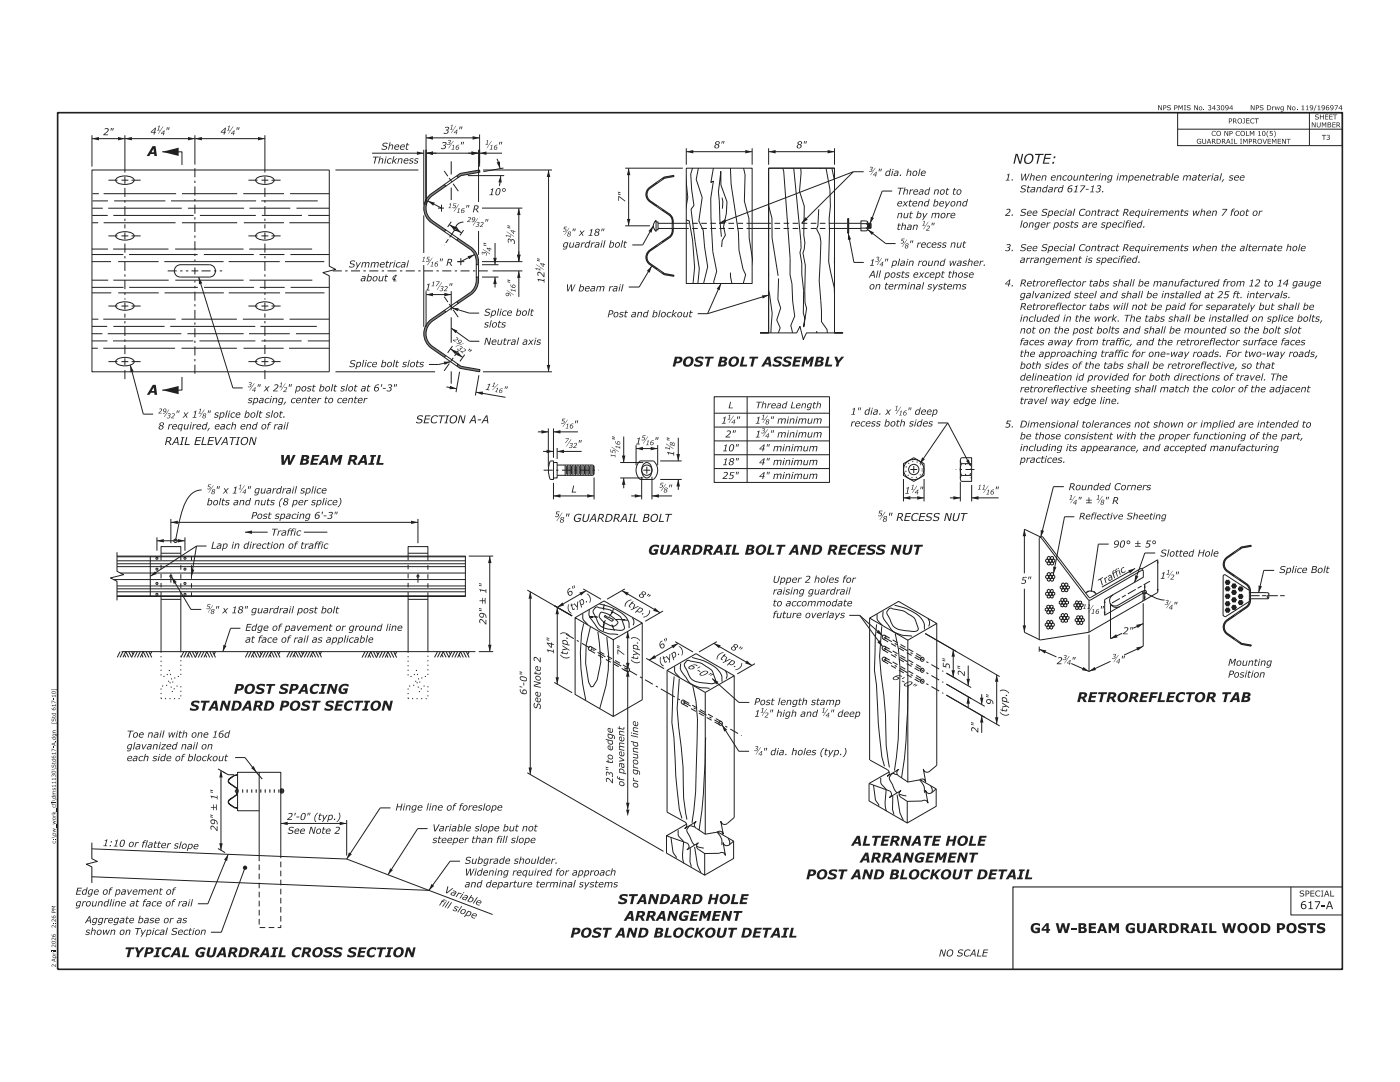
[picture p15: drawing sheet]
<svg xmlns="http://www.w3.org/2000/svg" width="279mm" height="216mm" viewBox="0 0 279 216" stroke-linecap="round" stroke-linejoin="round" font-family="sans-serif">
<g fill="none" stroke="#231f20" stroke-width=".2" stroke-dasharray="1.8 .7 .5 .7" stroke-linecap="butt">
<path d="M21.6 36h2M24.9 37.5v8.1M26.3 36h1.9M38.9 33.6v18.6M49.6 36h1.9M52.9 37.5v8.1M54.2 36h2M21.6 47.1h2M24.9 48.6v11.2M26.3 47.1h1.9M33.5 54.1h4.1M40.2 54.1h4.1"/>
<path d="M49.6 47.1h1.9M52.9 48.6v11.2M54.2 47.1h2M66.4 54.1h31.2M21.6 72.2h2M21.6 61.1h2M24.9 75.7v-2M24.9 70.7v-8.1M26.3 72.2h1.9M26.3 61.1h1.9M38.9 74.6v-18.6M49.6 61.1h1.9"/>
<path d="M49.6 72.2h1.9M52.9 70.7v-8.2M52.9 75.7v-2M54.2 61.1h2M54.2 72.2h2M108.5 93.8h11M194.5 93.7h-3.8M34.1 116.3v-2.6M83.4 116.3v-2.6M112.9 126.5l20.2 11.7M133.1 138.2l14.9 8.6M176.4 127.1l11.9 6.9"/>
<path d="M176.4 129.3l11.9 6.9M176.4 131.5l11.9 6.9"/>
</g>
<g fill="none" stroke="#231f20" stroke-width=".2">
<path d="M18.4 33.9h47.3v19.2l1.3 .7-2.6 .6 1.3 .6v19.2h-47.3zM18.5 38.6h1.2M20.7 38.6h14.5M23.3 35.5a2.98 2.98 0 0 1 3.4 .2 .92 .92 0 0 1-1.1 1 2.79 2.79 0 0 1-2.5-.5v-.2zM36.3 38.6h11M48.6 38.6h8.1M51.3 35.5a2.98 2.98 0 0 1 3.4 .2 .92 .92 0 0 1-1.1 1 2.79 2.79 0 0 1-2.5-.5l-.1-.2zM57.9 38.6h7.8M67 33.9h16.5M90.1 32.2v2.6M90.1 37.4v2.7M136.9 36l.4 3.4-.4 2"/>
<path d="M137 33.6h13.1v23h-13.1zM138.2 33.5l-.3 1.2 .1 3.1 .5 3.2-.6 .8 1.7 11.8-.3 3M139.4 33.5l-.5 2.3 1.2 3.6-.6 4.7 .8 1.9 .3 3.3 .6 3.9-.8 3.4M142.4 33.5l-.5 2.9 .5-.2-.6 3.4 .1 3.9 .4 6.7 .7 3.9-.6 2.1 .1 .4M144.1 39.4l.2 .8-.1 1.4M145.8 33.5l.1 3.3 1.5 9.6 .1 3.5 .8 3.8 .5 1.1-.4 1.8M148.4 33.5l.3 1.4-.1 5.2 .9 3.5v3.9l.7 4.2M153 33.5l.3 1.3-.2 5.3 1 3.5v3.9l1.2 7.5M153.4 33.6h13.1v32.8h1.7h-7.2l-.7 1.4-.6-2.7-.7 1.3h-7.2h1.6zM156.2 33.5l.2 .7 1.3 17.4v3.2l.4 1.8 .1 3.5 .4 3-.8 1.8 .5 2.2-.2 .7M158.4 33.5l1.4 14.4 .1 1.6-.2 .9 .3 2.1v2.2l.4 3.3-.1 4.5 .3 1-.2 1.7 .6-3.7-.3-1.1v-7.4l-.5-2.5 .3-.7 .1-1.4-.2-1.5 .1-5.8-.9-2.9 .3-3.7-.1-1M163.7 33.5v.2"/>
<path d="M164.8 33.5l.8 4.3 .1 3.4-.2 2.4-.1 8.6 1.1 5.2 .1 3.1M166 33.5l.6 2.9M18.4 58.4h3.8M18.4 57.3h6.3M18.4 52.2h3.8M18.4 55.9h3.2M18.4 49.7h3.1M18.4 50.8h6.2M18.4 41.5h2.1M18.4 44.4h1.2M18.4 43h3.1M18.5 40.1h3"/>
<path d="M20.7 44.4h14.3M21.6 41.5h14.7M22.6 49.7h11M22.6 55.9h11.1M22.6 43h16M22.8 40.1h10.2M23.3 46.7a3 3 0 0 1 3.4 .2l.1 .2a2.18 2.18 0 0 1-2.6 .7h-.3a.81 .81 0 0 1-.8-.9zM23.6 52.2h8.1M23.6 58.4h8.1M25.7 50.8h13.7M25.8 57.3h13.7M32.8 52.2h11.8"/>
<path d="M32.8 58.4h11.9M34.1 40.1h17M34.9 49.7h13.7M35 55.9h13.6M35.2 53.2l.8-.4h5.8a1.23 1.23 0 0 1 1.2 1.3 1.23 1.23 0 0 1-1.2 1.2h-5.8a1.23 1.23 0 0 1-1.1-.8 1.23 1.23 0 0 1 .3-1.3zM36.3 44.4h11M37.5 41.5h11.2M39.9 43h11.2M40.7 50.8h10M40.7 57.3h10M45.6 52.2h10.2M45.7 58.4h10.2"/>
<path d="M48.7 44.4h8M49.7 49.7h12.6M49.8 55.9h12.5M49.8 41.5h8.1M51.3 46.7a3 3 0 0 1 3.4 .2v.2a2.18 2.18 0 0 1-2.5 .7h-.4a.81 .81 0 0 1-.7-.9zM51.8 50.8h5M51.8 57.3h5M52.1 40.1h11.3M52.2 43h8.1M56.9 52.2h7.8M56.9 58.4h7.9M57.7 44.4h8"/>
<path d="M58 50.8h7.7M58 57.3h7.7M59.2 41.5h6.5M61.5 43h4.2M84.6 43v22.2M95.1 52.8v2.5M95.5 52.8v2.5M130.7 44.2l.2-.2v2.2l-.4-.5-.1-.6zM130.9 44.3h.4v1.6h-.4M131.3 44.6h5.7M131.3 45.6h5.7M134.2 44.4v1.3"/>
<path d="M134.4 44.4v1.3M136.9 43.9l.7 .2 .6 3.8 .4 5.4-.3 3.3M144 47.2l-.6-9 .5-4v2.7l1.2 3.4-.2 2.3-.5 2.6 .4 1.7-.7 1.1-.1 1.3M145.8 54.4l.3 2.2M150.1 44.6h3.3M150.1 45.6h3.3M151.7 44.8l.2 1.5 .2 3.6 .8 3.7 .5 1.1-.5 1.7 .7 2.3 .5 3.8-.3 5.3M155.4 55.6l-.2 4.1 .6 1.8-.8 2.3 .7 1.6-.4 1.1-.2 1.2 .1 .1M163.4 41.8l-.2 3.2-.2 .7 .6 1.3 .2 1.3-.3 7.7 .4 6v2.2l1.2 1.6 .1 2M166.5 41.8l.1 1M166.5 44.6h2.7M166.5 45.6h2.7"/>
<path d="M166.6 47.5v5.5M169.2 43.6h.2v2.9h-.2zM169.4 44.6h2.4M169.4 45.6h2.4M171.8 44.6h1a.45 .45 0 0 1 .4 .5 .45 .45 0 0 1-.4 .4M171.8 45.5h1M172.8 44.6l.3-.1v-.3l-1.3-.1v2l1.3-.2v-.2l-.3-.2M173.2 44.5l.6 .1v.9l-.6 .1M173.2 44.4v1.4M173.2 44.6v.9M173.3 44.5v1.1M173.4 44.6v.9"/>
<path d="M173.4 44.5v1.1M173.5 44.6v.9M173.6 44.5v1.1M173.6 44.6v.9M173.7 44.5v1.1M18.4 65.1h3M18.4 68h3M18.4 69.5h1.1M18.4 66.6h2M18.4 63.7h1.2M20.6 63.7h14.5M20.6 69.5h14.3"/>
<path d="M21.5 66.6h14.7M22.6 68h16M22.6 65.1h10.2M23.3 60.6a3 3 0 0 1 3.4 .2l.1 .3a2.18 2.18 0 0 1-2.6 .7h-.3a.81 .81 0 0 1-.8-1zM23.3 71.7a2.98 2.98 0 0 1 3.4 .2l.1 .3a2.05 2.05 0 0 1-2.2 .8l-.7-.1a.79 .79 0 0 1-.8-1zM34 65.1h16.9M36.2 69.5h11.1M36.2 63.7h11.1M37.4 66.6h11.2M39.8 68h11.2M48.5 63.7h8.1M48.6 69.5h8"/>
<path d="M49.7 66.6h8.1M51.3 71.7a2.98 2.98 0 0 1 3.4 .2v.3a2.05 2.05 0 0 1-2.2 .8l-.7-.1a.79 .79 0 0 1-.7-1zM51.3 60.6a3 3 0 0 1 3.4 .2v.3a2.18 2.18 0 0 1-2.5 .7h-.4a.81 .81 0 0 1-.7-1zM52 65.1h11.2M52.2 68h8M57.7 69.5h8M57.8 63.7h7.9M59.1 66.6h6.6M61.4 68h4.3M67 74.2h19.8M85.6 72.7h2M90.1 63.3v5.1"/>
<path d="M90.1 74.1v2.5M93.7 62.5h1.9M93.7 68.1h2M139.2 62.6h2M142.5 79.2h23v17.1h-23zM149.1 79.2v17.1M153.4 66.4v-32.8h13.1v32.8M162.8 67.8l.2-1.6 .3 1.6M109.8 92h.7v3.7h-.7a4.7 4.7 0 0 1 0-3.7zM110.5 92.3h.7v3.1h-.7M111.2 92.8h7.1l.3 .2v1.6l-.3 .2h-7.1M112.8 92.8v2"/>
<path d="M113 93v1.7M113.3 92.8v2M113.6 93v1.7M113.8 92.8v2M114.1 93v1.7M114.3 92.8v2M114.6 93v1.7M114.8 92.8v2M115.1 93v1.7M115.3 92.8v2M115.6 93v1.7M115.9 92.8v2"/>
<path d="M116.1 93v1.7M116.4 92.8v2M116.6 93v1.7M116.9 92.8v2M117.1 93v1.7M117.4 92.8v2M117.7 93v1.7M117.9 92.8v2M118.2 93v1.7M118.4 92.9v1.8M127.7 92h2.7a2.49 2.49 0 0 1 0 3.7h-2.7a2.54 2.54 0 0 1 0-3.7zM128.6 92.5a1.02 1.02 0 0 1 1.1 0 1.02 1.02 0 0 1 .4 1 1.54 1.54 0 0 1-1 1.9 1.73 1.73 0 0 1-.7-2.7z"/>
<path d="M142.5 85.2h23M142.5 88h23M142.5 90.7h23M142.5 93.5h23M142.5 82.5h23M180.3 92.5l2.1-1.2 2 1.2v2.4l-2 1.2-2.1-1.2zM191.7 91.9v3.6M191.9 91.3h2v4.8h-2a.96 .96 0 0 1 0-1.2l-.2-1 .2-1.4a.96 .96 0 0 1 0-1.2zM191.9 94.9h2M191.9 92.5h2M22.7 115.6h70.2M23.4 111h69.5v8h-69.5"/>
<path d="M23.4 110.2v3.8l1.3 .7-2.6 .6 1.3 .7v3.8M23.4 113.1h69.5M23.4 117.5h69.5M23.4 116.9h69.5M23.4 118.1h69.5M23.4 118.9h69.5M23.4 111.1h69.5M23.4 112.5h69.5M23.4 111.9h69.5M24 114.3h68.9M30 111v8M32.1 119.6h4"/>
<path d="M32.1 111v-1.9h4v1.9M32.1 119v11M32.1 110.4h4M36.1 119v11M39.2 109h2M81.4 119.6h4M81.4 111v-1.9h4v1.9M81.4 110.4h4M81.4 119v11M85.4 119v11M24 130l-.6 1.2M24.3 130h70.6"/>
<path d="M24.5 131.2l.6-1.2 .6 1.2M24.5 130l-.5 1.2M24.8 130.6l.3 .6M25.7 130l.6 1.2 .5-1.2M26.3 130l.2 .6M27.4 130l-.6 1.2M28 130l-.6 1.2M28.3 130.6l.3 .6M29.1 131.2l-.5-1.2-.6 1.2M29.1 130l.6 1.2M29.7 130l.6 1.2M30.3 130l-.3 .6"/>
<path d="M36.7 130l-.6 1.2M37.3 131.2l.5-1.2 .6 1.2M37.3 130l-.6 1.2M37.6 130.6l.2 .6M38.4 130l.6 1.2 .6-1.2M39 130l.3 .6M40.1 130l-.5 1.2M40.7 130l-.6 1.2M41 130.6l.3 .6M41.9 131.2l-.6-1.2-.6 1.2M41.9 130l.5 1.2M42.4 130l.6 1.2"/>
<path d="M43 130l-.3 .6M49.6 130l-.6 1.2M50.1 131.2l.6-1.2 .6 1.2M50.1 130l-.5 1.2M50.4 130.6l.3 .6M51.3 130l.5 1.2 .6-1.2M51.8 130l.3 .6M53 130l-.6 1.2M53.6 130l-.6 1.2M53.9 130.6l.2 .6M54.7 130l.6 1.2M54.7 131.2l-.6-1.2-.5 1.2"/>
<path d="M55.3 130l.6 1.2M55.9 130l-.3 .6M57.8 130l-.6 1.2M58.4 131.2l.6-1.2 .6 1.2M58.4 130l-.6 1.2M58.7 130.6l.3 .6M59.6 130l.5 1.2 .6-1.2M60.1 130l.3 .6M61.3 130l-.6 1.2M61.9 130l-.6 1.2M62.2 130.6l.2 .6M63 131.2l-.6-1.2-.5 1.2"/>
<path d="M63 130l.6 1.2M63.6 130l.6 1.2M64.2 130l-.3 .6M72.8 130l-.6 1.2M73.4 131.2l.6-1.2 .6 1.2M73.4 130l-.6 1.2M73.7 130.6l.3 .6M74.6 130l.5 1.2 .6-1.2M75.1 130l.3 .6M76.3 130l-.6 1.2M76.9 130l-.6 1.2M77.2 130.6l.2 .6"/>
<path d="M78 130.1l.6 1.1M78 131.2l-.6-1.2-.5 1.2M78.6 130.1l.6 1.1M79.2 130.1l-.3 .5M87.3 130l-.6 1.2M87.9 130l-.6 1.2M87.9 131.2l.6-1.2 .5 1.2M88.2 130.6l.3 .6M89 130l.6 1.2 .6-1.2M89.6 130l.3 .6M90.8 130l-.6 1.2M91.3 130l-.5 1.2"/>
<path d="M91.6 130.6l.3 .6M92.5 130l.6 1.2M92.5 131.2l-.6-1.2-.6 1.2M93.1 130l.5 1.2M93.6 130l-.3 .6M114.8 123.2l5.7-3.3 7.7 4.4-5.8 3.3-7.6-4.4v15.4l7.6 4.4v-15.4M116.3 122.4a2.26 2.26 0 0 0 1.1 2.3M116.5 124.4a34 34 0 0 0 .4 15.3M117.6 121.6a2.31 2.31 0 0 0 .9 2.6 4.6 4.6 0 0 0 4.4 2.4h.5M117.8 125l-.8 3.7-.1 3.6 .6 3.8 .4 1 .5-.1 .8-1.3 .7-3.6-.6-6M118.9 121.2a7.1 7.1 0 0 1 5.1 2.1l.6 1.7a.48 .48 0 0 1-.2 .7l-.8 .1-.7-.1a5.5 5.5 0 0 1-3.1-.8l-.4-.6-.6-1.3a1.11 1.11 0 0 1 .1-1.8zM119.4 123.2l-1.7-.1 .6 .1h-.7"/>
<path d="M119.6 120.5a10.1 10.1 0 0 1 5.4 2.8 2.62 2.62 0 0 1 .6 2M119.9 122.1a5.1 5.1 0 0 1 3.4 2.2l-.1 .2a1.25 1.25 0 0 1-1.9 .1l-1-.6a1.22 1.22 0 0 1-.6-1.4l.2-.4M120.5 123l1.6 1 .3-.3-1.6-.9-.2 .3M120.6 120.5l-.1 .8-.1-.1 .1 .6M120.8 123.7l-.4 1.4 .1-.5-.1 1.3M121.1 127.1a27.5 27.5 0 0 1-1.4 14.3M122.1 124.6l.5 1.3M122.4 121.5l-.4 .8 .2-.1-.6 .8M122.8 123.6l2.5 .2M126.2 123.2a1.49 1.49 0 0 1 .2 1.6M128.2 124.3v15.3l-5.8 3.4M133.1 133.8l5.8-3.4 7.6 4.4-5.8 3.4z"/>
<path d="M133.1 133.8v28.2l3.6 2a.75 .75 0 0 1 0 1.3l2.2-1.4a.79 .79 0 0 0 .1 1.4l1.7 1.2 2.4-.5a.74 .74 0 0 1 1.2 .4l-.4-2.5a.78 .78 0 0 0 1.3 .4l1.3-1.2v-28.3M134.5 135l-.2 2.8-.2 6.3 .4 3a125.6 125.6 0 0 0 1.1 14.4l.5 1.8M134.6 133a2.23 2.23 0 0 0 1.1 2.2M135.6 135.4l-.5 6 .3 3.6a79 79 0 0 1 1 14.3l.7 4.2M135.8 132.4a2.3 2.3 0 0 0 .9 2.5 4.5 4.5 0 0 0 4.5 2.4l.4 .1M137.1 131.8a6.9 6.9 0 0 1 5.1 2.1l.5 1.4a.63 .63 0 0 1-.1 1l-1.2 .1a6.9 6.9 0 0 1-3.4-.9l-1-1.9a1.12 1.12 0 0 1-.2-1.4zM138.1 131.2a9.6 9.6 0 0 1 5.5 2.8 2.58 2.58 0 0 1 .5 2M138.3 136.8l.6 3.2 .3 3.5-.4 14.4-.7 6.3M140.7 138.2v28.3M144.8 133.9a1.42 1.42 0 0 1 .1 1.5M173.6 123.3l5.7-3.3 7.7 4.4-5.8 3.3zM173.6 123.3v28.3"/>
<path d="M174.9 124.6l-.2 2.8-.2 6.3 .4 3a124.5 124.5 0 0 0 1.1 14.3l.5 1.9M175 122.5a2.22 2.22 0 0 0 1.1 2.3M176 125l-.5 6 .3 3.6a82.8 82.8 0 0 1 1.1 14.2l.6 4.3M176.2 122a2.29 2.29 0 0 0 .9 2.5 4.5 4.5 0 0 0 4.5 2.4h.4M177.5 121.4a7.1 7.1 0 0 1 5.1 2.1l.5 1.4a.61 .61 0 0 1-.1 1l-.8 .1-.7-.1a4.8 4.8 0 0 1-3.4-1.1l-.7-1.6a1.13 1.13 0 0 1-.2-1.4zM178.5 120.8a10.1 10.1 0 0 1 5.5 2.8 2.78 2.78 0 0 1 .5 2M178.7 126.4l.6 3.1 .3 3.6-.3 14.4-.8 6.3M181.2 127.7v28.3M181.3 136.8l-.2 5.1a99.1 99.1 0 0 1-1.2 13.3M185.2 123.4a1.4 1.4 0 0 1 .2 1.6M187 124.4v28.3l-1.4 1.2a.76 .76 0 0 1-1.3-.4l.4 2.5a.73 .73 0 0 0-1.2-.4l-2.3 .4-1.8-1.1a.77 .77 0 0 1-.1-1.4l-2.2 1.4a.74 .74 0 0 0 0-1.3l-3.5-1.9M46.9 151.2h2"/>
<path d="M47 157.7l.3-.1v.6l-.3-.2zM47.3 157.7v.4M51.7 154.1h-4.3v7.7h4.3M56.1 157.4v.8zM56.1 157.6h.3M56.1 158h.3M56.1 157.4h.4l-.1 .8h-.3zM56.5 157.6l.1 .1v.2l-.1 .1M56.5 157.5v.6M140.9 147.2l-.2 5.1a103.7 103.7 0 0 1-1.2 13.3M147.5 140.2h2M173.4 156.3v3.5l7.7 4.4v-4.3"/>
<path d="M173.4 156.3l4.1 1.5a.73 .73 0 0 1 0 1.3l2.3-1.3a.78 .78 0 0 0 .1 1.3l1.2 .8 2.9-.1a.76 .76 0 0 1 1.2 .4l-.5-2.5a.78 .78 0 0 0 1.3 .4l.8-.7M174.3 156.7l.4 2.9 .7 1v.2M175.8 155.2a2.23 2.23 0 0 0 1 2.3M176.9 157.5l-.3 2.7 .3 1.7M177.5 154l-4.1 2.3M178.2 158.8l-.1 2.7 .3 1M179 158.6l.6 3.6 .7 1.5M179.1 154.6l-.8-.3a.82 .82 0 0 0-.8 .7l.1 .6 1 2.1 .5 .5M179.5 158.4l1.4 .4M183.5 155.6l.9 1.3 .1 1.3M183.6 155.6l3.2 1.8M185.7 156.8l.4 .8-.2 .6"/>
<path d="M186.8 157.4v3.5l-5.7 3.3M18.3 168.1v3.2l1.1 .6-2.2 .5 1.1 .6v3.2M18.3 169.4l50.9 2 16.5 6.3M18.3 174.9l67.3 2.8 12.7 4.8M51.7 170.7v-16.6h4.3v16.8M75.9 161.2h2M83.4 165.3h1.9M89.8 171.8h2M133 166.8v3.4l7.6 4.4v-4.3M133.9 167.1l.4 2.9 .7 1v.2M135.3 165.6a2.22 2.22 0 0 0 1.1 2.3M136.4 167.9l-.2 2.7 .3 1.7"/>
<path d="M137 164.4l-4 2.4 4.1 1.4a.74 .74 0 0 1 0 1.3l2.3-1.3a.77 .77 0 0 0 .1 1.3l1.1 .8h3a.73 .73 0 0 1 1.2 .4l-.5-2.6a.78 .78 0 0 0 1.3 .4l.8-.7-3.2-1.8M137.8 169.2l-.1 2.8 .3 .9M138.6 169l.6 3.6 .7 1.5M138.6 165l-.7-.2a.8 .8 0 0 0-.8 .6v.3l.1 .5 .9 1.9 .5 .5M139.1 168.9l1.4 .3M143.1 166l.9 1.4 .1 1.2M145.3 167.2l.3 .6-.1 .8M146.4 167.8v3.5l-5.8 3.3M39.5 180.3h2"/>
<circle cx="129.1" cy="93.8" r="1.03"/>
<circle cx="182.4" cy="93.7" r="2.02"/>
<circle cx="182.4" cy="93.7" r="1.03"/>
<circle cx="31.3" cy="116.4" r=".21"/>
<circle cx="31.3" cy="118.6" r=".21"/>
<circle cx="31.3" cy="113.6" r=".21"/>
<circle cx="31.3" cy="111.4" r=".21"/>
<circle cx="34.1" cy="115" r=".21"/>
<circle cx="36.9" cy="116.4" r=".21"/>
<circle cx="36.9" cy="118.6" r=".21"/>
<circle cx="36.9" cy="111.4" r=".21"/>
<circle cx="36.9" cy="113.6" r=".21"/>
<circle cx="83.4" cy="115" r=".21"/>
<circle cx="125.3" cy="133.7" r=".39"/>
<circle cx="184.1" cy="131.6" r=".39"/>
<circle cx="184.1" cy="136" r=".39"/>
<circle cx="184.1" cy="133.8" r=".39"/>
<circle cx="143.8" cy="144.4" r=".38"/>
</g>
<path d="M184.1 93.7a1.64 1.64 0 0 0-2.4-1.5 1.64 1.64 0 0 0-.3 2.8 1.64 1.64 0 0 0 2.6-1l.1-.3M193.7 92.7h-2.1M193.7 94.7h-2.1M193.9 95.3h-.2v-3.3h.2M32.1 139.4v-2.5h1.1l.6-1.2 .6 2.4 .6-1.2h1.1v2.5h-4M32.1 130v5h1.1l.6-1.3 .6 2.5 .6-1.2h1.1v-5M81.4 139.4v-2.5h1.1l.6-1.2 .6 2.4 .6-1.2h1.1v2.5h-4M81.4 130v5h1.1l.6-1.3 .6 2.5 .6-1.2h1.1v-5M47.4 157.6h8.6M47.4 158h8.6M47.4 157.7h8.6" fill="none" stroke="#231f20" stroke-width=".2" stroke-dasharray=".2 .7" stroke-linecap="butt"/>
<path d="M91.5 38.1l-2.9-4M90.8 45.9l-2.1 3M88.6 74l2.9-4M91.4 63.3l-2.7-4.1" fill="none" stroke="#231f20" stroke-width=".2" stroke-dasharray="1.8 .5 .9 .5" stroke-linecap="butt"/>
<g fill="none" stroke="#231f20" stroke-width=".2" stroke-dasharray="1.1 .7" stroke-linecap="butt">
<path d="M150.1 44.6h-13.1M150.1 45.6h-13.1M166.5 44.6h-13.1M166.5 45.6h-13.1M117.8 129.8l7.5 4.3M118 129.1l7.3 4.1M136.6 139.8l7.2 4.1M176.3 127.5l7.6 4.4M176.3 129.7l7.6 4.4M176.3 131.9l7.6 4.4M176.6 126.8l7.6 4.4M176.6 129l7.6 4.4"/>
<path d="M176.6 131.2l7.6 4.4M136.3 140.5l7.5 4.2M51.7 170.7v14.4h4.3v-14.2"/>
</g>
<path d="M117.8 129.8a.4 .4 0 0 0 .3-.5 .4 .4 0 0 0-.5-.3 .42 .42 0 0 0-.2 .5 .42 .42 0 0 0 .4 .3M176.4 127.6a.39 .39 0 0 0 .4-.6 .39 .39 0 0 0-.7-.1 .41 .41 0 0 0 .3 .7M176.4 129.7a.39 .39 0 0 0 .4-.5 .39 .39 0 0 0-.7-.1 .41 .41 0 0 0 .3 .6M176.4 131.9a.39 .39 0 0 0 .4-.5 .39 .39 0 0 0-.7-.1 .41 .41 0 0 0 .3 .6M136.3 140.5a.39 .39 0 0 0 .4-.6 .39 .39 0 0 0-.7 0 .41 .41 0 0 0 .3 .6" fill="none" stroke="#231f20" stroke-width=".2" stroke-dasharray="2.7 .9" stroke-linecap="butt"/>
<path d="M32.1 119v-8M36.1 111v8M38.2 111v8M81.4 119v-8M85.4 111v8" fill="none" stroke="#231f20" stroke-width=".2" stroke-dasharray=".9 .9" stroke-linecap="butt"/>
<path d="M51.2 154.1l1.1 1.4M51.3 154l-.2 .2" fill="none" stroke="#231f20" stroke-width=".22"/>
<path d="M129.1 54.1l1-1-.4 1.3z" fill="#231f20"/>
<path d="M176.1 38.1h1.9M126.2 48.9h2.1M130.1 53.1l-2.5 4.2h-2.1M170.4 52.4h2M187.2 84.4h1.9M46 125.4h2" fill="none" stroke="#231f20" stroke-width=".2"/>
<path d="M173.2 45.8l1.2 .6-.4 .5z" fill="#231f20"/>
<g fill="none" stroke="#231f20" stroke-width=".2">
<path d="M173.2 45.8l3.6 2.8M207.6 107.2l.2-.1 .3 .1 9.4 12.1 10.1-5.8h.3l.2 .4M208.7 115l.3-.2 .3 .2v.3l-.3 .2-.3-.2zM208.7 118.3l.3-.1 .3 .1v.4l-.3 .1-.3-.1zM208.7 111.7l.3-.2 .3 .2v.4l-.3 .1-.3-.1zM209 115.5l.3-.2 .3 .2v.3l-.3 .2-.3-.2zM209 114.4l.3-.2 .3 .2v.4l-.3 .1-.3-.1zM209 112.2l.3-.1 .3 .1v.4l-.3 .2-.3-.2zM209 118.9l.3-.2 .3 .2v.3l-.3 .1-.3-.1zM209 117.8l.3-.2 .3 .2v.3l-.3 .2-.3-.2zM209 111.2l.3-.2 .3 .2v.3l-.3 .1-.3-.1zM209.3 115l.4-.2 .2 .2v.3l-.2 .2-.4-.2z"/>
<path d="M209.3 111.7l.4-.1 .2 .1v.4l-.2 .1-.4-.1zM209.3 118.3l.3-.1 .3 .1v.4l-.3 .1-.3-.1zM209.7 114.4l.2-.2 .4 .2v.4l-.4 .1-.2-.1zM209.7 115.5l.2-.2 .4 .2v.3l-.4 .2-.2-.2zM209.7 111.2l.2-.2 .4 .2v.3l-.4 .1-.2-.1zM209.7 112.2l.2-.1 .4 .1v.4l-.4 .2-.2-.2zM209.7 117.8l.2-.2 .3 .2v.3l-.3 .2-.2-.2zM209.7 118.9l.2-.2 .3 .2v.3l-.3 .1-.2-.1zM209.9 118.3l.4-.1 .2 .1v.3l-.2 .2-.4-.2zM210 115l.3-.2 .2 .2v.3l-.2 .2-.3-.2zM210 111.7l.3-.2 .2 .2v.4l-.2 .1-.3-.1zM211.6 117l.3-.1 .2 .1v.4l-.2 .2-.3-.2z"/>
<path d="M211.7 119.5l.3-.2 .2 .2v.4l-.2 .1-.3-.1zM211.9 117.6l.3-.2 .2 .2v.3l-.2 .2-.3-.2zM211.9 116.5l.3-.2 .2 .2v.3l-.2 .2-.3-.2zM212.2 117l.3-.1 .3 .1v.4l-.3 .2-.3-.2zM212.3 119.5l.4-.1 .2 .1v.4l-.2 .1-.4-.1zM212.5 116.5l.3-.2 .3 .2v.3l-.3 .2-.3-.2zM212.5 117.6l.3-.2 .3 .2v.3l-.3 .2-.3-.2zM212.8 117l.3-.1 .3 .1v.4l-.3 .2-.3-.2zM217.3 119.8v6.3M228.2 118.3v1.3l-.2 .4-10.7 6.2-9.8 1.4v-20.3h.3l9.5 12.4h.4l10.2-5.9 .2 .1 .1 1.3-6.1 3.5a1.35 1.35 0 0 0-.5 1.8 1.35 1.35 0 0 0 1.9 .5l4.7-2.7-.2-.4-5.2 3a1.14 1.14 0 0 1-1.2-.5M208.6 124.5l.3-.2 .3 .2v.3l-.3 .2-.3-.2zM208.6 121.5l.3-.2 .3 .2v.3l-.3 .1-.3-.1z"/>
<path d="M208.9 122l.4-.2 .2 .2v.3l-.2 .2-.4-.2zM208.9 125l.3-.1 .3 .1v.3l-.3 .2-.3-.2zM208.9 124l.3-.2 .3 .2v.3l-.3 .1-.3-.1zM208.9 120.9l.4-.1 .2 .1v.3l-.2 .2-.4-.2zM209.3 121.5l.3-.2 .2 .2v.3l-.2 .1-.3-.1zM209.3 124.5l.2-.2 .3 .2v.3l-.3 .2-.2-.2zM209.5 124l.3-.2 .3 .2v.3l-.3 .1-.3-.1zM209.5 125l.3-.1 .3 .1v.3l-.3 .2-.3-.2zM209.6 120.9l.2-.1 .4 .1v.3l-.4 .2-.2-.2zM209.6 122l.2-.2 .4 .2v.3l-.4 .2-.2-.2zM209.8 124.5l.4-.2 .2 .2v.3l-.2 .2-.4-.2zM209.9 121.5l.3-.2 .2 .2v.3l-.2 .1-.3-.1z"/>
<path d="M211.4 120l.3-.1 .3 .1v.4l-.3 .2-.3-.2zM211.5 123.1l.3-.1 .3 .1v.3l-.3 .3-.3-.3zM211.7 120.6l.3-.2 .2 .2v.4l-.2 .1-.3-.1zM211.8 123.7l.3-.2 .3 .2v.3l-.3 .2-.3-.2zM211.8 122.6l.3-.2 .3 .2v.3l-.3 .2-.3-.2zM212 120l.3-.1 .3 .1v.4l-.3 .2-.3-.2zM212.1 123.1l.3-.1 .3 .1v.4l-.3 .2-.3-.2zM212.3 120.6l.4-.2 .2 .2v.4l-.2 .1-.4-.1zM212.4 122.6l.3-.2 .3 .2v.3l-.3 .2-.3-.2zM212.4 123.7l.3-.2 .3 .2v.3l-.3 .2-.3-.2zM212.7 120l.2-.1 .3 .1v.4l-.3 .2-.2-.2zM212.8 123.1l.2-.1 .4 .1v.3l-.4 .3-.2-.3z"/>
<path d="M214.3 120.6l.3-.1 .3 .1v.4l-.3 .1-.3-.1zM214.6 123.6l.2-.2 .4 .2v.3l-.4 .1-.2-.1zM214.7 121.2l.2-.2 .3 .2v.3l-.3 .1-.2-.1zM214.7 120l.2-.1 .3 .1v.4l-.3 .2-.2-.2zM214.9 124.1l.3-.2 .3 .2v.4l-.3 .1-.3-.1zM214.9 123l.3-.1 .3 .1v.3l-.3 .2-.3-.2zM214.9 120.6l.4-.1 .2 .1v.4l-.2 .1-.4-.1zM215.2 123.6l.3-.2 .3 .2v.3l-.3 .1-.3-.1zM215.3 120l.3-.1 .3 .1v.4l-.3 .2-.3-.2zM215.3 121.2l.3-.2 .3 .2v.3l-.3 .1-.3-.1zM215.5 123l.3-.1 .3 .1v.3l-.3 .2-.3-.2zM215.5 124.1l.3-.2 .3 .2v.4l-.3 .1-.3-.1z"/>
<path d="M215.6 120.6l.3-.1 .3 .1v.3l-.3 .2-.3-.2zM215.8 123.6l.3-.2 .3 .2v.3l-.3 .1-.3-.1z"/>
</g>
<path d="M221.9 120.3l7.6-4.3" fill="none" stroke="#231f20" stroke-width=".2" stroke-dasharray="1.8 .5 .9 .5" stroke-linecap="butt"/>
<path d="M210.2 113.1l.6 .1-.5 1.2z" fill="#231f20"/>
<g fill="none" stroke="#231f20" stroke-width=".2">
<path d="M214.4 103.1h-2l-2.1 11.3M219.2 108.6h2.1M228.5 110.3h2.1M244.5 118.9l.2-.1 .1 .3-.1 .1zM244.5 116.1l.2-.1 .1 .3-.1 .1zM244.5 117.4l.2-.1 .1 .3-.1 .1zM244.7 119.2h.3v.1l-.2 .1zM244.7 118.6l.1-.1 .2 .3h-.3zM244.7 116.4h.3v.2h-.2zM244.7 115.9l.1-.1 .2 .2h-.3zM244.7 117.7h.3v.1l-.2 .1zM244.7 117.1l.1-.1 .2 .3h-.3z"/>
<path d="M244.9 118.9l.1-.1 .2 .3-.2 .1zM244.9 116.1l.1-.1 .2 .3-.2 .1zM244.9 117.4l.1-.1 .2 .3-.2 .1zM245 118.6l.2-.1 .1 .3h-.3zM245 119.2h.3v.1l-.1 .1zM245 115.9l.2-.1 .1 .2h-.3zM245 116.4h.3v.2h-.1zM245 117.1l.2-.1 .1 .3h-.3zM245 117.7h.3v.1l-.1 .1zM245.2 118.9l.1-.1 .2 .3h-.3zM245.2 116.1l.1-.1 .2 .3-.2 .1zM245.2 117.4l.1-.1 .2 .3-.2 .1z"/>
<path d="M245.8 119.6l.2-.1 .1 .3-.1 .1zM245.8 116.9l.2-.2 .1 .3h-.3zM245.8 118.1l.2-.1 .1 .3h-.3zM246 119.9h.3v.1l-.2 .1zM246 119.3h.3v.2h-.3zM246 117.1h.3v.2l-.2 .1zM246 116.6h.3v.1l-.2 .1zM246 118.4h.3v.1l-.2 .1zM246 117.9h.3v.1l-.2 .1zM246.1 119.6l.2-.1 .1 .3-.1 .1zM246.1 116.9l.2-.2 .1 .3-.1 .1zM246.1 118.1h.3v.2l-.1 .1z"/>
<path d="M246.3 119.3l.1-.1 .2 .3h-.3zM246.3 119.9h.3v.1l-.2 .1zM246.3 116.6l.1-.1 .2 .2h-.3zM246.3 117.1h.3v.2l-.2 .1zM246.3 117.9l.1-.1 .2 .2h-.3zM246.3 118.4h.3v.1l-.2 .1zM246.4 119.6l.2-.1 .1 .3-.1 .1zM246.4 116.9l.2-.2 .1 .3-.1 .1zM246.4 118.1l.2-.1 .1 .3h-.3zM247.1 118.9l.2-.1 .1 .3-.1 .1zM247.1 117.4l.2-.1 .1 .3-.1 .1zM247.3 119.2h.3v.2l-.2 .1z"/>
<path d="M247.3 118.7l.1-.1 .2 .2h-.3zM247.3 117.7h.3v.2l-.2 .1zM247.3 117.2l.1-.1 .2 .2h-.3zM247.3 119.9l.1-.1 .2 .2h-.3zM247.5 118.9l.1-.1 .2 .3-.2 .1zM247.5 117.4l.1-.1 .2 .3-.2 .1zM247.6 118.7l.2-.1 .1 .2h-.3zM247.6 119.2h.3v.2l-.1 .1zM247.6 117.2l.2-.1 .1 .2h-.3zM247.6 117.7h.3v.2l-.1 .1zM247.6 119.9l.2-.1 .1 .2h-.3zM247.8 118.9l.1-.1 .2 .3-.2 .1z"/>
<path d="M247.8 117.4l.1-.1 .2 .3-.2 .1zM249.3 117.8l-4.8-3.1-.4 .2v7.9l.2 .2 .3 .1 4.7-3.1M249.3 118.2v1.3M249.6 118.2l3.4 .1a.36 .36 0 0 1 .2 .4 .36 .36 0 0 1-.3 .3l.2 .5h-3.5zM252.2 113.8h2.1M253.1 118.8l.1 .3-.1 .4M244.5 121.7l.2-.1 .1 .2-.1 .1zM244.5 120.4l.2-.1 .1 .3h-.1zM244.7 121.9h.3v.2l-.2 .1zM244.7 121.4l.1-.1 .2 .3h-.3zM244.7 120.6h.3v.2l-.2 .1zM244.7 120.1h.3v.2h-.3z"/>
<path d="M244.9 121.7l.1-.1 .2 .2-.2 .1zM244.9 120.4l.1-.1 .2 .3h-.2zM245 121.4l.2-.1 .1 .3h-.3zM245 121.9h.3v.2l-.1 .1zM245 120.1l.2-.1 .1 .3h-.3zM245 120.6h.3v.2h-.3zM245.2 121.7l.1-.1 .2 .2-.2 .1zM245.2 120.4l.1-.1 .2 .3h-.3zM245.8 121.1h.3l-.1 .3zM246 121.4h.3v.2h-.2zM246.1 120.8l.2 .1-.2 .2-.1-.1zM246.1 121.1l.2-.1 .1 .3-.1 .1z"/>
<path d="M246.3 120.9l.1-.1 .2 .2h-.3zM246.3 121.4h.3v.2h-.2zM246.4 121.1l.2-.1 .1 .3-.1 .1zM247.1 120.1l.2-.1 .1 .3h-.3zM247.3 120.4h.3v.2l-.2 .1zM247.5 120.1h.3v.2l-.2 .1zM247.6 120.4h.3v.2l-.1 .1zM247.8 120.1l.1-.1 .2 .3h-.3z"/>
</g>
<path d="M249.6 118.9h6.8" fill="none" stroke="#231f20" stroke-width=".2" stroke-dasharray="1.8 .5 .9 .5" stroke-linecap="butt"/>
<g fill="#231f20">
<path d="M220 99l-1 1.4z"/>
<path d="M214.5 99l-.9 1.4z"/>
</g>
<path d="M210.2 97.1h2.1" fill="none" stroke="#231f20" stroke-width=".2"/>
<g fill="#231f20">
<path d="M97 67.4h.2l.4 1.2 .3-1.2h.1l-.3 1.4h-.2l-.4-1.2-.3 1.2h-.2z" fill-rule="evenodd"/>
<path d="M98.3 67.9a.49 .49 0 0 0-.1 .8 .49 .49 0 0 0 .8-.1 .37 .37 0 0 1-.5 .1 .37 .37 0 0 1-.2-.4h.7a.43 .43 0 0 0-.2-.6 .43 .43 0 0 0-.5 .2zM98.5 68a.25 .25 0 0 1 .3-.1 .25 .25 0 0 1 .1 .3h-.6z" fill-rule="evenodd"/>
<path d="M99.4 67.8h.2l-.1 .6a.24 .24 0 0 0 .2 .3 .24 .24 0 0 0 .2-.2l.2-.7h.2l-.3 1h-.1v-.1a.34 .34 0 0 1-.4 .2 .34 .34 0 0 1-.2-.5z" fill-rule="evenodd"/>
<path d="M100.7 67.5h.2l-.1 .3h.4l-.1 .1h-.3l-.2 .6 .1 .1h.3a.27 .27 0 0 1-.4 .2 .27 .27 0 0 1-.1-.3l.1-.6h-.1z" fill-rule="evenodd"/>
<path d="M101.4 67.8h.2l-.1 .1 .5-.1v.2l-.5 .1-.2 .7h-.2z" fill-rule="evenodd"/>
<path d="M102.2 67.8v.2l.5-.1v.2a.48 .48 0 0 0-.6 .1 .48 .48 0 0 0 0 .6l.5-.1v.1h.2l.1-.7a.41 .41 0 0 0-.2-.4 .41 .41 0 0 0-.5 .1zM102.2 68.4l.5-.1-.1 .3a.22 .22 0 0 1-.3 .1 .22 .22 0 0 1-.1-.3z" fill-rule="evenodd"/>
<path d="M103.4 67.4h.2l-.3 1.4h-.2z" fill-rule="evenodd"/>
<path d="M104.5 67.8v.2l.5-.1 .1 .2a.48 .48 0 0 0-.6 .1 .48 .48 0 0 0-.1 .6l.5-.1v.1h.2l.2-.7a.41 .41 0 0 0-.3-.4 .41 .41 0 0 0-.5 .1zM104.5 68.4l.5-.1-.1 .3a.22 .22 0 0 1-.3 .1 .22 .22 0 0 1-.1-.3z" fill-rule="evenodd"/>
<path d="M105.6 67.8h.2l.2 .4 .3-.4h.3l-.6 .5 .3 .5h-.2l-.2-.4-.4 .4h-.2l.5-.5z" fill-rule="evenodd"/>
<path d="M106.9 67.4h.2l-.1 .2h-.2z" fill-rule="evenodd"/>
<path d="M106.8 67.8h.2l-.3 1h-.1z" fill-rule="evenodd"/>
<path d="M107.3 67.8h.1a.35 .35 0 0 1 .5 .2l-.4-.1-.1 .2a.37 .37 0 0 1 .4 .2 .37 .37 0 0 1-.2 .5l-.6-.1 .1-.1h.5l.1-.2-.2-.1a.27 .27 0 0 1-.3-.1 .27 .27 0 0 1 .1-.4z" fill-rule="evenodd"/>
<path d="M96.9 64.4l.3-.1 .4 .1-.1 .2-.4-.2-.2 .1 .1 .2a.36 .36 0 0 1 .5 .4 .36 .36 0 0 1-.5 .3l-.4-.1v-.2l.3 .1a.23 .23 0 0 0 .3 0 .23 .23 0 0 0 0-.2l-.2-.1a.27 .27 0 0 1-.3-.2 .27 .27 0 0 1 .2-.3z" fill-rule="evenodd"/>
<path d="M98 63.9h.1l-.3 1.5h-.2z" fill-rule="evenodd"/>
<path d="M98.2 64.9a.52 .52 0 0 0 1 0 .52 .52 0 0 0-1 0zM98.5 64.5a.38 .38 0 0 1 .5 .3 .38 .38 0 0 1-.4 .4 .41 .41 0 0 1-.1-.7z" fill-rule="evenodd"/>
<path d="M99.6 64h.2l-.1 .3h.4l-.1 .1h-.3l-.1 .5v.3h.3a.27 .27 0 0 1-.4 .2 .27 .27 0 0 1-.1-.4l.1-.6-.1-.1z" fill-rule="evenodd"/>
<path d="M100.3 64.4l.3-.1 .4 .1-.1 .2-.2-.2a.22 .22 0 0 0-.3 0 .22 .22 0 0 0 0 .3 .39 .39 0 0 1 .5 .4 .39 .39 0 0 1-.6 .3l-.3-.1v-.2l.3 .1a.24 .24 0 0 0 .3 0 .24 .24 0 0 0 .1-.2l-.3-.1a.27 .27 0 0 1-.3-.2 .27 .27 0 0 1 .2-.3z" fill-rule="evenodd"/>
<path d="M97 61.7l.6-.1 .3 .1-.1 .2a.39 .39 0 0 0-.4-.2 .39 .39 0 0 0-.3 .4l.1 .1a.45 .45 0 0 1 .6 .4 .45 .45 0 0 1-.7 .4l-.5-.1 .1-.2a.42 .42 0 0 0 .5 .2 .42 .42 0 0 0 .3-.5h-.1a.4 .4 0 0 1-.5-.2 .4 .4 0 0 1 .1-.5z" fill-rule="evenodd"/>
<path d="M98.2 62l-.3 1.4h.1l.1-.4a.58 .58 0 0 0 .8-.3 .58 .58 0 0 0-.2-.8l-.4 .2zM98.3 62.2a.33 .33 0 0 1 .5 0 .33 .33 0 0 1-.1 .5l-.2 .2-.3-.1z" fill-rule="evenodd"/>
<path d="M99.5 61.6h.1l-.3 1.4h-.2z" fill-rule="evenodd"/>
<path d="M100 61.6h.2l-.1 .2h-.2z" fill-rule="evenodd"/>
<path d="M99.9 62h.2l-.3 1h-.2z" fill-rule="evenodd"/>
<path d="M100.4 62.1l.4-.2 .3 .1v.2a.4 .4 0 0 0-.6 .1 .4 .4 0 0 0 .3 .6l.2-.1a.47 .47 0 0 1-.7 .1 .47 .47 0 0 1 .1-.8z" fill-rule="evenodd"/>
<path d="M101.4 62.1a.49 .49 0 0 0-.1 .8 .49 .49 0 0 0 .8-.1 .37 .37 0 0 1-.5 .1 .37 .37 0 0 1-.2-.4h.7a.43 .43 0 0 0-.2-.6 .43 .43 0 0 0-.5 .2zM101.4 62.2a.29 .29 0 0 1 .4-.2 .29 .29 0 0 1 .2 .3l-.6 .1z" fill-rule="evenodd"/>
<path d="M103.3 61.6l-.4 1.4h.2a.62 .62 0 0 0 .8-.3 .62 .62 0 0 0-.2-.8l-.4 .2 .2-.5zM103.3 62.2a.32 .32 0 0 1 .5 0 .32 .32 0 0 1-.1 .5l-.2 .2-.3-.1z" fill-rule="evenodd"/>
<path d="M104.2 62.5a.52 .52 0 0 0 1 0 .52 .52 0 0 0-1 0zM104.5 62.2a.38 .38 0 0 1 .5 .3 .38 .38 0 0 1-.4 .4 .41 .41 0 0 1-.1-.7z" fill-rule="evenodd"/>
<path d="M105.6 61.6h.2l-.3 1.4h-.2z" fill-rule="evenodd"/>
<path d="M106.1 61.7h.2l-.1 .3h.4v.1h-.4l-.1 .5v.2h.3a.27 .27 0 0 1-.4 .2 .27 .27 0 0 1-.1-.3l.1-.6-.1-.1z" fill-rule="evenodd"/>
<path d="M70.1 72l.6-.1 .2 .1v.2a.4 .4 0 0 0-.5-.2 .4 .4 0 0 0-.2 .4l.1 .1a.45 .45 0 0 1 .5 .4 .45 .45 0 0 1-.6 .4l-.5-.1 .1-.2a.42 .42 0 0 0 .5 .2 .42 .42 0 0 0 .3-.5h-.2a.41 .41 0 0 1-.4-.2 .41 .41 0 0 1 .1-.5z" fill-rule="evenodd"/>
<path d="M71.2 72.2l-.3 1.4h.2l.1-.4a.57 .57 0 0 0 .8-.2 .57 .57 0 0 0-.3-.8l-.3 .1v-.1zM71.4 72.5a.35 .35 0 0 1 .5 0 .35 .35 0 0 1-.2 .5l-.5 .1z" fill-rule="evenodd"/>
<path d="M72.5 71.8h.2l-.3 1.5h-.2z" fill-rule="evenodd"/>
<path d="M73 71.9h.2v.1h-.2z" fill-rule="evenodd"/>
<path d="M73 72.2h.1l-.2 1.1h-.2z" fill-rule="evenodd"/>
<path d="M73.4 72.4l.6-.2 .2 .1v.2a.39 .39 0 0 0-.7 0 .39 .39 0 0 0 .3 .6l.3-.1a.46 .46 0 0 1-.8 .2 .46 .46 0 0 1 .1-.8z" fill-rule="evenodd"/>
<path d="M74.4 72.4a.49 .49 0 0 0 0 .8 .49 .49 0 0 0 .7-.2 .37 .37 0 0 1-.4 .2 .37 .37 0 0 1-.3-.4h.8a.43 .43 0 0 0-.2-.6 .43 .43 0 0 0-.6 .2zM74.6 72.4a.27 .27 0 0 1 .3-.1 .27 .27 0 0 1 .2 .3h-.6z" fill-rule="evenodd"/>
<path d="M76.4 71.8l-.4 1.5h.2a.6 .6 0 0 0 .8-.3 .6 .6 0 0 0-.2-.8l-.4 .1 .1-.5zM76.4 72.5a.32 .32 0 0 1 .5 0 .32 .32 0 0 1-.1 .5l-.2 .1h-.4z" fill-rule="evenodd"/>
<path d="M77.2 72.8a.55 .55 0 0 0 1.1 0 .55 .55 0 0 0-1.1 0zM77.6 72.4a.37 .37 0 0 1 .5 .3 .37 .37 0 0 1-.4 .4 .39 .39 0 0 1-.3-.3 .39 .39 0 0 1 .2-.4z" fill-rule="evenodd"/>
<path d="M78.7 71.8h.2l-.4 1.5h-.1z" fill-rule="evenodd"/>
<path d="M79.2 71.9h.2l-.1 .3h.4l-.1 .2h-.3l-.2 .7h.4a.27 .27 0 0 1-.4 .2 .27 .27 0 0 1-.1-.4l.1-.5-.1-.2z" fill-rule="evenodd"/>
<path d="M80.5 72.4l.1-.1a.37 .37 0 0 1 .6 .2l-.5-.1a.23 .23 0 0 0 0 .3 .23 .23 0 0 0 .3 0 .44 .44 0 0 1-.2 .6 .44 .44 0 0 1-.5-.1v-.2l.6 .1a.25 .25 0 0 0-.1-.3 .25 .25 0 0 0-.3 0z" fill-rule="evenodd"/>
<path d="M81.6 71.8h.2l-.3 1.5h-.2z" fill-rule="evenodd"/>
<path d="M82 72.4a.51 .51 0 0 0 .2 .9 .51 .51 0 0 0 .6-.7 .45 .45 0 0 0-.3-.4 .45 .45 0 0 0-.5 .2zM82.2 72.4a.37 .37 0 0 1 .5 .3 .37 .37 0 0 1-.5 .4 .41 .41 0 0 1 0-.7z" fill-rule="evenodd"/>
<path d="M83.3 71.9h.2l-.1 .3h.3v.2h-.4l-.1 .4v.3h.3a.27 .27 0 0 1-.3 .2 .27 .27 0 0 1-.2-.4l.2-.5h-.2z" fill-rule="evenodd"/>
<path d="M83.9 72.4l.3-.2 .4 .1v.2l-.6-.1v.2a.39 .39 0 0 1 .5 .4 .39 .39 0 0 1-.6 .3l-.2-.1v-.2l.3 .1 .3-.1v-.1l-.2-.1a.25 .25 0 0 1-.3-.2 .25 .25 0 0 1 .1-.2z" fill-rule="evenodd"/>
<path d="M121.6 61.9l-.3 1.4h.2l.1-.5a.52 .52 0 0 0 .7-.2 .52 .52 0 0 0-.1-.7zM121.7 62.1h.2a.3 .3 0 0 1 .3 .3 .3 .3 0 0 1-.4 .2h-.2z" fill-rule="evenodd"/>
<path d="M122.4 62.8a.55 .55 0 0 0 1.1 0 .55 .55 0 0 0-1.1 0zM122.8 62.5a.37 .37 0 0 1 .5 .3 .37 .37 0 0 1-.4 .4 .42 .42 0 0 1-.1-.7z" fill-rule="evenodd"/>
<path d="M123.7 62.5l.3-.3 .5 .1-.1 .2-.2-.1a.21 .21 0 0 0-.3 0 .21 .21 0 0 0 0 .2 .39 .39 0 0 1 .5 .5 .39 .39 0 0 1-.6 .2l-.3-.1 .1-.2 .5 .1 .1-.2-.2-.1a.27 .27 0 0 1-.3-.1 .27 .27 0 0 1 0-.2z" fill-rule="evenodd"/>
<path d="M124.9 62h.1v.3h.3v.1h-.4l-.1 .5v.2h.3a.27 .27 0 0 1-.3 .2 .27 .27 0 0 1-.2-.3l.2-.6h-.2z" fill-rule="evenodd"/>
<path d="M126.2 62.3v.2l.5-.1 .1 .2a.48 .48 0 0 0-.7 .1 .48 .48 0 0 0 0 .6l.5-.1v.1h.2l.1-.8a.44 .44 0 0 0-.7-.2zM126.2 62.9l.5-.1-.1 .3a.23 .23 0 0 1-.3 .1 .23 .23 0 0 1-.1-.3z" fill-rule="evenodd"/>
<path d="M127.4 62.3h.1v.1a.34 .34 0 0 1 .4-.2 .34 .34 0 0 1 .2 .4l-.1 .7h-.2l.1-.7a.24 .24 0 0 0-.2-.3 .24 .24 0 0 0-.2 .2l-.2 .8h-.2z" fill-rule="evenodd"/>
<path d="M128.6 62.4a.49 .49 0 0 0-.3 .5 .49 .49 0 0 0 .5 .4l.2-.1v.1h.2l.3-1.4h-.2l-.1 .4zM128.7 62.5h.5l-.2 .5a.34 .34 0 0 1-.5 .1 .34 .34 0 0 1 .1-.6z" fill-rule="evenodd"/>
<path d="M130.5 61.9l-.3 1.4h.1a.65 .65 0 0 0 .8-.2 .65 .65 0 0 0-.1-.8l-.5 .1 .2-.5zM130.5 62.5a.32 .32 0 0 1 .5 0 .32 .32 0 0 1-.1 .5l-.2 .2-.3-.1z" fill-rule="evenodd"/>
<path d="M131.7 61.9h.1l-.3 1.4h-.2z" fill-rule="evenodd"/>
<path d="M132.1 62.4a.52 .52 0 0 0 .2 .9 .52 .52 0 0 0 .6-.7 .45 .45 0 0 0-.4-.4 .45 .45 0 0 0-.4 .2zM132.2 62.5a.37 .37 0 0 1 .5 .3 .37 .37 0 0 1-.4 .4 .42 .42 0 0 1-.1-.7z" fill-rule="evenodd"/>
<path d="M133.2 62.4l.5-.2 .3 .1-.1 .2a.4 .4 0 0 0-.6 .1 .4 .4 0 0 0 .3 .6l.3-.2a.47 .47 0 0 1-.8 .2 .47 .47 0 0 1 .1-.8z" fill-rule="evenodd"/>
<path d="M134.3 61.9h.2l-.2 .9 .6-.5h.2l-.6 .5 .5 .5h-.3l-.3-.5-.2 .5h-.2z" fill-rule="evenodd"/>
<path d="M135.1 62.8a.55 .55 0 0 0 1.1 0 .55 .55 0 0 0-1.1 0zM135.5 62.5a.37 .37 0 0 1 .5 .3 .37 .37 0 0 1-.4 .4 .42 .42 0 0 1-.1-.7z" fill-rule="evenodd"/>
<path d="M136.5 62.3h.2l-.2 .6a.24 .24 0 0 0 .2 .3 .24 .24 0 0 0 .3-.2l.2-.7h.2l-.3 1h-.1v-.1a.34 .34 0 0 1-.5 .2 .34 .34 0 0 1-.2-.5z" fill-rule="evenodd"/>
<path d="M137.8 62h.2l-.1 .3h.4l-.1 .1h-.3l-.2 .5 .1 .2h.3a.27 .27 0 0 1-.4 .2 .27 .27 0 0 1-.1-.3l.1-.6-.1-.1z" fill-rule="evenodd"/>
<path d="M42.5 108.1h.2l-.3 1.2h.7v.2h-.9z" fill-rule="evenodd"/>
<path d="M43.5 108.5l-.1 .2 .5-.1 .1 .2a.48 .48 0 0 0-.6 .1 .48 .48 0 0 0 0 .6l.5-.1-.1 .1h.2l.2-.8a.46 .46 0 0 0-.7-.2zM43.4 109.1l.6-.1-.2 .3a.22 .22 0 0 1-.3 .1 .22 .22 0 0 1-.1-.3z" fill-rule="evenodd"/>
<path d="M44.6 108.5l-.3 1.4h.1l.2-.5a.57 .57 0 0 0 .7-.2 .57 .57 0 0 0-.2-.8l-.3 .2v-.1zM44.7 108.7a.34 .34 0 0 1 .6 0 .34 .34 0 0 1-.2 .5l-.2 .2-.3-.1z" fill-rule="evenodd"/>
<path d="M46.5 108.1h.2v.2h-.2z" fill-rule="evenodd"/>
<path d="M46.5 108.5h.1l-.2 1h-.2z" fill-rule="evenodd"/>
<path d="M47 108.5h.1v.1a.34 .34 0 0 1 .5-.2 .34 .34 0 0 1 .2 .4l-.2 .7h-.2l.2-.7a.24 .24 0 0 0-.2-.3 .24 .24 0 0 0-.3 .2l-.2 .8h-.2z" fill-rule="evenodd"/>
<path d="M48.9 108.5a.5 .5 0 0 0-.3 .6 .5 .5 0 0 0 .5 .4l.2-.1v.1h.1l.4-1.5h-.2l-.1 .5zM49 108.7l.5-.1-.2 .6a.32 .32 0 0 1-.5 0 .32 .32 0 0 1 .1-.5z" fill-rule="evenodd"/>
<path d="M50.1 108.1h.2v.2h-.2z" fill-rule="evenodd"/>
<path d="M50 108.5h.2l-.2 1h-.2z" fill-rule="evenodd"/>
<path d="M50.5 108.5h.2v.1l.4-.1 .1 .1-.5 .1-.2 .8h-.2z" fill-rule="evenodd"/>
<path d="M51.3 108.6a.48 .48 0 0 0 0 .8 .48 .48 0 0 0 .7-.2 .37 .37 0 0 1-.4 .2 .37 .37 0 0 1-.3-.4h.8a.42 .42 0 0 0-.2-.6 .42 .42 0 0 0-.6 .2zM51.5 108.6h.4l.1 .3h-.6z" fill-rule="evenodd"/>
<path d="M52.5 108.5h.2a.29 .29 0 0 1 .3-.1 .29 .29 0 0 1 .2 .3 .4 .4 0 0 0-.7 .1 .4 .4 0 0 0 .3 .6l.3-.2a.47 .47 0 0 1-.8 .2 .47 .47 0 0 1 .2-.8z" fill-rule="evenodd"/>
<path d="M53.6 108.2h.1v.3h.3v.1h-.4l-.1 .6 .3 .1-.1 .2a.26 .26 0 0 1-.3 0 .26 .26 0 0 1-.1-.3l.2-.6h-.2z" fill-rule="evenodd"/>
<path d="M54.3 108.1h.2v.2h-.2z" fill-rule="evenodd"/>
<path d="M54.2 108.5h.2l-.2 1h-.2z" fill-rule="evenodd"/>
<path d="M54.5 109a.55 .55 0 0 0 1.1 0 .55 .55 0 0 0-1.1 0zM54.7 108.9a.36 .36 0 0 1 .7 0 .36 .36 0 0 1-.7 0z" fill-rule="evenodd"/>
<path d="M55.9 108.5h.2l-.1 .1a.34 .34 0 0 1 .5-.2 .34 .34 0 0 1 .2 .4l-.2 .7h-.1l.1-.7a.24 .24 0 0 0-.2-.3 .24 .24 0 0 0-.3 .2l-.2 .8h-.1z" fill-rule="evenodd"/>
<path d="M57.8 108.5a.54 .54 0 0 0-.2 .8 .54 .54 0 0 0 .7 .2 .54 .54 0 0 0 .3-.7l-.3-.4zM57.9 108.7a.37 .37 0 0 1 .5 .3 .37 .37 0 0 1-.4 .4 .41 .41 0 0 1-.1-.7z" fill-rule="evenodd"/>
<path d="M59.1 108.1h.5l-.1 .1-.4 .1v.2h.3v.1h-.3l-.2 .9h-.2l.2-.9-.1-.1h.1z" fill-rule="evenodd"/>
<path d="M60.3 108.2h.2l-.1 .3h.4v.1h-.4l-.1 .6 .3 .1-.2 .2h-.3v-.2l.1-.7h-.1z" fill-rule="evenodd"/>
<path d="M61 108.5h.2v.1l.4-.1v.1l-.5 .1-.2 .8h-.1z" fill-rule="evenodd"/>
<path d="M61.8 108.5v.2l.5-.1 .1 .2a.48 .48 0 0 0-.7 .1 .48 .48 0 0 0 0 .6l.5-.1v.1h.2l.1-.7a.34 .34 0 0 0-.1-.4 .34 .34 0 0 0-.4 .1zM61.8 109.1l.5-.1-.1 .3a.22 .22 0 0 1-.3 .1 .22 .22 0 0 1-.1-.3z" fill-rule="evenodd"/>
<path d="M63.1 108.1h.5l-.4 .2-.1 .2h.4l-.1 .1h-.3l-.2 .9h-.2l.2-.9-.1-.1z" fill-rule="evenodd"/>
<path d="M63.8 108.1h.5l-.1 .1-.4 .1v.2h.3v.1h-.3l-.2 .9h-.2l.2-.9-.1-.1h.1z" fill-rule="evenodd"/>
<path d="M64.4 108.1h.2l-.1 .2h-.2z" fill-rule="evenodd"/>
<path d="M64.3 108.5h.2l-.3 1h-.1z" fill-rule="evenodd"/>
<path d="M64.9 108.5a.36 .36 0 0 1 .3-.1 .36 .36 0 0 1 .3 .3 .41 .41 0 0 0-.6 .1 .41 .41 0 0 0 .2 .6l.3-.2a.47 .47 0 0 1-.7 .2 .47 .47 0 0 1 .1-.8z" fill-rule="evenodd"/>
<path d="M15.4 179.9a.47 .47 0 0 0-.2 .6 .47 .47 0 0 0 .5 .3l.1-.1-.1 .3h-.6v.2a.65 .65 0 0 0 .9-.5l.2-.9zM15.4 180.1l.3-.2 .3 .1-.1 .6a.33 .33 0 0 1-.5 0 .33 .33 0 0 1 0-.5z" fill-rule="evenodd"/>
<path d="M16.5 179.8h.2v.2l.5-.2-.1 .2-.5 .1-.1 .8h-.2z" fill-rule="evenodd"/>
<path d="M17.4 179.9a.53 .53 0 0 0-.3 .7 .53 .53 0 0 0 .7 .3 .53 .53 0 0 0 .3-.7l-.2-.4zM17.5 180a.37 .37 0 0 1 .5 .4 .37 .37 0 0 1-.4 .3 .4 .4 0 0 1-.1-.7z" fill-rule="evenodd"/>
<path d="M18.5 179.8h.2l-.2 .7a.26 .26 0 0 0 .2 .3 .26 .26 0 0 0 .3-.2l.2-.8h.2l-.3 1.1h-.2l.1-.2a.33 .33 0 0 1-.5 .2 .33 .33 0 0 1-.1-.4z" fill-rule="evenodd"/>
<path d="M19.7 179.8h.2v.1a.34 .34 0 0 1 .4-.1 .34 .34 0 0 1 .2 .4l-.2 .7h-.1l.1-.7a.26 .26 0 0 0-.2-.3 .26 .26 0 0 0-.3 .2l-.2 .8h-.1z" fill-rule="evenodd"/>
<path d="M20.9 180a.45 .45 0 0 0-.2 .6 .45 .45 0 0 0 .6 .2l.2 .1 .3-1.5h-.1l-.1 .5-.4-.1zM21 180.1l.2-.1h.3l-.1 .6a.32 .32 0 0 1-.5 0 .32 .32 0 0 1 .1-.5z" fill-rule="evenodd"/>
<path d="M22.2 179.4h.2l-.4 1.5h-.2z" fill-rule="evenodd"/>
<path d="M22.7 179.5h.2l-.1 .1h-.2z" fill-rule="evenodd"/>
<path d="M22.6 179.8h.2l-.2 1.1h-.2z" fill-rule="evenodd"/>
<path d="M23.1 179.8h.2v.1a.34 .34 0 0 1 .4-.1 .34 .34 0 0 1 .2 .4l-.1 .7h-.2l.1-.7a.26 .26 0 0 0-.2-.3 .26 .26 0 0 0-.3 .2l-.1 .8h-.2z" fill-rule="evenodd"/>
<path d="M24.3 180a.48 .48 0 0 0 0 .8 .48 .48 0 0 0 .7-.2 .37 .37 0 0 1-.5 .2 .37 .37 0 0 1-.2-.4h.8a.42 .42 0 0 0-.2-.6 .42 .42 0 0 0-.6 .2zM24.5 180a.27 .27 0 0 1 .3-.1 .27 .27 0 0 1 .1 .3h-.6z" fill-rule="evenodd"/>
<path d="M26.1 179.9v.1l.4-.1 .2 .3a.53 .53 0 0 0-.6 .1 .53 .53 0 0 0-.1 .5l.7 .1 .2-.8a.47 .47 0 0 0-.8-.2zM26.1 180.5l.6-.2-.2 .4a.23 .23 0 0 1-.3 .1 .23 .23 0 0 1-.1-.3z" fill-rule="evenodd"/>
<path d="M27.3 179.5h.2v.3h.3v.2h-.4l-.1 .4v.3h.3a.26 .26 0 0 1-.3 .2 .26 .26 0 0 1-.2-.4l.2-.5h-.2z" fill-rule="evenodd"/>
<path d="M28.9 179.5l.4-.1-.4 .3v.1h.3l-.1 .2h-.3l-.2 .9h-.1l.2-.9-.1-.2z" fill-rule="evenodd"/>
<path d="M29.4 179.9l-.1 .1 .4-.1 .2 .3a.53 .53 0 0 0-.6 .1 .53 .53 0 0 0-.1 .5l.7 .1 .2-.8a.46 .46 0 0 0-.7-.2zM29.4 180.4l.5-.1-.2 .4a.22 .22 0 0 1-.3 .1 .22 .22 0 0 1 0-.4z" fill-rule="evenodd"/>
<path d="M30.5 180l.1-.1a.34 .34 0 0 1 .3-.1 .34 .34 0 0 1 .3 .3 .39 .39 0 0 0-.7 .1 .39 .39 0 0 0 .3 .5l.3-.1a.46 .46 0 0 1-.8 .2 .46 .46 0 0 1 .2-.8z" fill-rule="evenodd"/>
<path d="M31.5 180a.48 .48 0 0 0-.1 .8 .48 .48 0 0 0 .8-.2 .37 .37 0 0 1-.5 .2 .37 .37 0 0 1-.2-.4h.7a.42 .42 0 0 0-.2-.6 .42 .42 0 0 0-.5 .2zM31.6 180h.4l.1 .2h-.6z" fill-rule="evenodd"/>
<path d="M33.3 179.9a.54 .54 0 0 0-.2 .7 .54 .54 0 0 0 .7 .3 .54 .54 0 0 0 .3-.7l-.3-.4zM33.3 180.1a.34 .34 0 0 1 .6 0 .34 .34 0 0 1-.1 .5 .33 .33 0 0 1-.5 0 .33 .33 0 0 1 0-.5z" fill-rule="evenodd"/>
<path d="M34.6 179.5l.5-.1-.4 .3-.1 .1h.3v.2h-.3l-.2 .9h-.2l.2-.9h-.1z" fill-rule="evenodd"/>
<path d="M35.8 179.8h.2l-.1 .2 .5-.2v.2l-.5 .1-.2 .8h-.2z" fill-rule="evenodd"/>
<path d="M36.6 179.9l-.1 .1 .5-.1 .1 .3a.52 .52 0 0 0-.6 0 .52 .52 0 0 0-.1 .6l.7 .1 .2-.8a.47 .47 0 0 0-.7-.2zM36.5 180.5l.6-.2-.1 .4a.23 .23 0 0 1-.3 .1 .23 .23 0 0 1-.2-.3z" fill-rule="evenodd"/>
<path d="M37.8 179.5h.2v.1h-.2z" fill-rule="evenodd"/>
<path d="M37.7 179.8h.2l-.2 1.1h-.2z" fill-rule="evenodd"/>
<path d="M38.3 179.4h.2l-.3 1.5h-.2z" fill-rule="evenodd"/>
<path d="M15.5 177.1h.9l-.1 .2h-.7l-.1 .4h.7v.1h-.7l-.1 .6h.7l-.1 .1h-.9z" fill-rule="evenodd"/>
<path d="M16.6 177.6a.5 .5 0 0 0-.3 .5 .5 .5 0 0 0 .5 .4l.2-.1v.1h.2l.3-1.4h-.2l-.1 .4zM16.7 177.7h.5l-.1 .6a.33 .33 0 0 1-.6 0 .33 .33 0 0 1 .1-.5z" fill-rule="evenodd"/>
<path d="M17.7 177.7a.44 .44 0 0 0-.2 .6 .44 .44 0 0 0 .6 .1h.1l-.2 .3h-.5v.2a.66 .66 0 0 0 .9-.5l.2-.9h-.6zM17.9 177.7h.5l-.2 .5a.34 .34 0 0 1-.5 0 .34 .34 0 0 1 .2-.5z" fill-rule="evenodd"/>
<path d="M18.9 177.7a.48 .48 0 0 0 0 .7 .48 .48 0 0 0 .7-.1 .37 .37 0 0 1-.5 .1 .37 .37 0 0 1-.2-.4h.8a.43 .43 0 0 0-.2-.6 .43 .43 0 0 0-.6 .3zM19.1 177.7a.27 .27 0 0 1 .3-.1 .27 .27 0 0 1 .1 .2l-.6 .1z" fill-rule="evenodd"/>
<path d="M20.8 177.6a.54 .54 0 0 0-.3 .7 .54 .54 0 0 0 .7 .2 .54 .54 0 0 0 .3-.7l-.2-.3zM20.8 177.8a.33 .33 0 0 1 .5-.1 .33 .33 0 0 1-.1 .5 .34 .34 0 0 1-.5 .1 .34 .34 0 0 1 .1-.5z" fill-rule="evenodd"/>
<path d="M22.1 177.2l.4-.1v.1l-.4 .1v.2h.3l-.1 .1h-.3l-.2 .9h-.2l.2-.9h-.1z" fill-rule="evenodd"/>
<path d="M23.2 177.5l-.3 1.4h.2l.1-.4a.57 .57 0 0 0 .7-.3 .57 .57 0 0 0-.2-.7l-.3 .1v-.1zM23.3 177.7a.33 .33 0 0 1 .5 0 .33 .33 0 0 1-.1 .5l-.2 .2-.3-.1z" fill-rule="evenodd"/>
<path d="M24.4 177.5v.2l.5-.1v.2a.48 .48 0 0 0-.6 .1 .48 .48 0 0 0 0 .6l.5-.1v.1h.2l.1-.7a.47 .47 0 0 0-.7-.3zM24.4 178.1l.5-.1-.1 .3a.23 .23 0 0 1-.3 .1 .23 .23 0 0 1-.1-.3z" fill-rule="evenodd"/>
<path d="M25.4 177.5h.2l.1 .8 .5-.8h.2l-.7 1h-.1z" fill-rule="evenodd"/>
<path d="M26.6 177.7a.48 .48 0 0 0 0 .7 .48 .48 0 0 0 .7-.1 .37 .37 0 0 1-.4 .1 .37 .37 0 0 1-.3-.4h.8a.43 .43 0 0 0-.2-.6 .43 .43 0 0 0-.6 .3zM26.8 177.7a.26 .26 0 0 1 .3-.1 .26 .26 0 0 1 .2 .3h-.6z" fill-rule="evenodd"/>
<path d="M27.8 177.5h.2l-.1 .1a.39 .39 0 0 1 .7 0 .35 .35 0 0 1 .4-.2 .35 .35 0 0 1 .2 .4l-.1 .7h-.2l.1-.6a.25 .25 0 0 0-.2-.3 .25 .25 0 0 0-.2 .3l-.2 .6h-.2l.2-.7-.2-.2-.3 .2-.2 .7h-.1z" fill-rule="evenodd"/>
<path d="M29.6 177.7a.48 .48 0 0 0 0 .7 .48 .48 0 0 0 .7-.1 .37 .37 0 0 1-.4 .1 .37 .37 0 0 1-.3-.4h.8a.43 .43 0 0 0-.2-.6 .43 .43 0 0 0-.6 .3zM29.8 177.7l.4-.1v.3h-.5z" fill-rule="evenodd"/>
<path d="M30.8 177.5h.2l-.1 .1a.34 .34 0 0 1 .4-.2 .34 .34 0 0 1 .2 .4l-.1 .7h-.2l.2-.7a.24 .24 0 0 0-.2-.2 .24 .24 0 0 0-.3 .2l-.2 .7h-.2z" fill-rule="evenodd"/>
<path d="M32 177.2h.2l-.1 .3h.4v.1h-.4l-.1 .7 .1 .1h.2l-.1 .1h-.3l-.1-.2 .1-.7h-.1z" fill-rule="evenodd"/>
<path d="M33.4 177.6a.54 .54 0 0 0-.2 .7 .54 .54 0 0 0 .7 .2 .54 .54 0 0 0 .3-.7l-.3-.3zM33.5 177.7a.37 .37 0 0 1 .5 .3 .37 .37 0 0 1-.4 .4 .39 .39 0 0 1-.3-.3 .39 .39 0 0 1 .2-.4z" fill-rule="evenodd"/>
<path d="M34.7 177.2l.5-.1v.1l-.4 .1-.1 .2h.3v.1h-.3l-.2 .9h-.2l.2-.9-.1-.1z" fill-rule="evenodd"/>
<path d="M93 176v.2h.5l.1 .2a.47 .47 0 0 0-.6 .1 .47 .47 0 0 0-.1 .6l.6-.1-.1 .1h.2l.2-.8a.47 .47 0 0 0-.8-.3zM93 176.7l.5-.2-.1 .4a.23 .23 0 0 1-.3 .1 .23 .23 0 0 1-.1-.3z" fill-rule="evenodd"/>
<path d="M94.2 176h.1v.1a.34 .34 0 0 1 .5-.1 .34 .34 0 0 1 .2 .4l-.2 .7h-.2l.2-.7a.26 .26 0 0 0-.3-.3 .26 .26 0 0 0-.2 .2l-.2 .8h-.2z" fill-rule="evenodd"/>
<path d="M95.3 176.2a.45 .45 0 0 0-.2 .6 .45 .45 0 0 0 .6 .2l.3 .1 .3-1.5h-.2l-.1 .5-.4-.1zM95.4 176.3l.3-.1h.3l-.2 .6a.32 .32 0 0 1-.5 0 .32 .32 0 0 1 .1-.5z" fill-rule="evenodd"/>
<path d="M97.2 176.2a.45 .45 0 0 0-.2 .6 .45 .45 0 0 0 .6 .2l.2 .1 .4-1.5h-.2l-.1 .5-.4-.1zM97.3 176.3l.2-.1h.3l-.1 .6a.32 .32 0 0 1-.5 0 .32 .32 0 0 1 .1-.5z" fill-rule="evenodd"/>
<path d="M98.4 176.2a.48 .48 0 0 0-.1 .8 .48 .48 0 0 0 .8-.2 .37 .37 0 0 1-.5 .2 .37 .37 0 0 1-.2-.4h.8a.43 .43 0 0 0-.2-.6 .43 .43 0 0 0-.6 .2zM98.5 176.2l.4-.1 .1 .3h-.6z" fill-rule="evenodd"/>
<path d="M99.5 176l-.3 1.4h.2l.1-.4a.58 .58 0 0 0 .7-.2 .58 .58 0 0 0-.2-.8l-.3 .1v-.1zM99.7 176.3a.34 .34 0 0 1 .5 0 .34 .34 0 0 1-.2 .5l-.5 .1z" fill-rule="evenodd"/>
<path d="M100.7 176v.2h.5l.1 .2a.5 .5 0 0 0-.6 0 .5 .5 0 0 0-.1 .6h.5v.1h.2l.2-.8a.47 .47 0 0 0-.8-.3zM100.7 176.7l.5-.2-.1 .4a.22 .22 0 0 1-.3 .1 .22 .22 0 0 1-.1-.3z" fill-rule="evenodd"/>
<path d="M101.9 176h.1v.2l.5-.2-.1 .2-.4 .1-.2 .8h-.2z" fill-rule="evenodd"/>
<path d="M102.7 175.7h.2v.3h.3v.2h-.4l-.1 .6 .3 .1-.1 .2a.26 .26 0 0 1-.3-.1 .26 .26 0 0 1-.1-.3l.2-.5h-.2z" fill-rule="evenodd"/>
<path d="M103.4 176h.2l-.2 .7a.26 .26 0 0 0 .2 .3 .26 .26 0 0 0 .3-.2l.2-.8h.2l-.3 1.1h-.1v-.1a.34 .34 0 0 1-.4 .1 .34 .34 0 0 1-.3-.4z" fill-rule="evenodd"/>
<path d="M104.6 176h.2v.2l.5-.2-.1 .2-.5 .1-.2 .8h-.1z" fill-rule="evenodd"/>
<path d="M105.4 176.2a.48 .48 0 0 0-.1 .8 .48 .48 0 0 0 .8-.2 .37 .37 0 0 1-.5 .2 .37 .37 0 0 1-.2-.4h.8a.43 .43 0 0 0-.2-.6 .43 .43 0 0 0-.6 .2zM105.6 176.2h.1a.24 .24 0 0 1 .3 0 .24 .24 0 0 1 0 .2h-.6z" fill-rule="evenodd"/>
<path d="M107.3 175.7h.2l-.1 .3h.4l-.1 .2h-.3l-.2 .7h.4l-.1 .2-.4-.1v-.2v-.8h.1z" fill-rule="evenodd"/>
<path d="M107.9 176.2a.48 .48 0 0 0 0 .8 .48 .48 0 0 0 .8-.2 .39 .39 0 0 1-.5 .2 .39 .39 0 0 1-.3-.4h.8a.43 .43 0 0 0-.2-.6 .43 .43 0 0 0-.6 .2zM108.1 176.2h.4l.1 .2h-.6z" fill-rule="evenodd"/>
<path d="M109.1 176h.2l-.1 .2 .6-.2-.1 .2-.5 .1-.2 .8h-.1z" fill-rule="evenodd"/>
<path d="M109.9 176h.2v.1a.39 .39 0 0 1 .6 .1 .35 .35 0 0 1 .4-.3 .35 .35 0 0 1 .2 .5l-.1 .7h-.2l.1-.6a.25 .25 0 0 0-.2-.4 .25 .25 0 0 0-.2 .3l-.2 .7h-.2l.2-.7-.2-.2-.3 .1-.2 .8h-.1z" fill-rule="evenodd"/>
<path d="M111.9 175.7h.1v.2h-.2z" fill-rule="evenodd"/>
<path d="M111.8 176h.1l-.2 1.1h-.2z" fill-rule="evenodd"/>
<path d="M112.3 176h.2l-.1 .1a.33 .33 0 0 1 .5-.1 .33 .33 0 0 1 .2 .4l-.2 .7h-.2l.2-.7a.26 .26 0 0 0-.2-.3 .26 .26 0 0 0-.3 .2l-.2 .8h-.1z" fill-rule="evenodd"/>
<path d="M113.5 176l-.1 .2h.5l.1 .2a.48 .48 0 0 0-.6 .1 .48 .48 0 0 0 0 .6l.5-.1v.1h.2l.1-.8a.47 .47 0 0 0-.7-.3zM113.4 176.7l.6-.2-.1 .4a.23 .23 0 0 1-.3 .1 .23 .23 0 0 1-.2-.3z" fill-rule="evenodd"/>
<path d="M114.7 175.6h.2l-.3 1.5h-.2z" fill-rule="evenodd"/>
<path d="M115.8 176.1l.3-.1 .4 .1-.1 .1h-.2a.22 .22 0 0 0-.2 0 .22 .22 0 0 0-.1 .2 .39 .39 0 0 1 .5 .4 .39 .39 0 0 1-.6 .3l-.3-.1 .1-.2 .2 .1a.24 .24 0 0 0 .3 0 .24 .24 0 0 0 .1-.2l-.3-.1a.26 .26 0 0 1-.2-.2 .26 .26 0 0 1 .1-.3z" fill-rule="evenodd"/>
<path d="M116.7 176h.1l.2 .8 .5-.8h.2l-.9 1.4h-.2l.3-.4z" fill-rule="evenodd"/>
<path d="M117.9 176.1l.2-.1a.28 .28 0 0 1 .3 0 .28 .28 0 0 1 .1 .2h-.2a.2 .2 0 0 0-.2 0 .2 .2 0 0 0-.1 .2 .36 .36 0 0 1 .5 .4 .36 .36 0 0 1-.5 .3l-.4-.1 .1-.2 .2 .1a.23 .23 0 0 0 .3 .1 .23 .23 0 0 0 .1-.3l-.3-.1a.27 .27 0 0 1-.2-.2 .27 .27 0 0 1 .1-.3z" fill-rule="evenodd"/>
<path d="M119 175.7h.2l-.1 .3h.4l-.1 .2h-.3l-.2 .6 .1 .1h.3l-.1 .2-.4-.1-.1-.2 .2-.6h-.1z" fill-rule="evenodd"/>
<path d="M119.6 176.2a.48 .48 0 0 0 0 .8 .48 .48 0 0 0 .7-.2 .37 .37 0 0 1-.4 .2 .37 .37 0 0 1-.2-.4h.7a.43 .43 0 0 0-.2-.6 .43 .43 0 0 0-.6 .2zM119.8 176.2h.4l.1 .2h-.6z" fill-rule="evenodd"/>
<path d="M120.8 176h.2l-.1 .1a.39 .39 0 0 1 .7 .1 .36 .36 0 0 1 .4-.3 .36 .36 0 0 1 .2 .5l-.1 .7h-.2l.1-.6a.25 .25 0 0 0-.2-.4 .25 .25 0 0 0-.2 .3l-.2 .7h-.2l.2-.8-.2-.1-.3 .1-.2 .8h-.2z" fill-rule="evenodd"/>
<path d="M122.6 176.1h.1a.36 .36 0 0 1 .6 .1 .29 .29 0 0 0-.3-.1 .29 .29 0 0 0-.2 .3 .36 .36 0 0 1 .4 .4 .36 .36 0 0 1-.5 .3l-.3-.1v-.2l.2 .1a.24 .24 0 0 0 .3 0 .24 .24 0 0 0 .1-.2l-.2-.1a.26 .26 0 0 1-.3-.2 .26 .26 0 0 1 .1-.3z" fill-rule="evenodd"/>
<path d="M93 173.3h.2v1.2l.6-1.2h.2v1.2l.5-1.2h.2l-.7 1.4h-.2v-1.1l-.5 1.1h-.2z" fill-rule="evenodd"/>
<path d="M95 173.3h.2l-.1 .2h-.2z" fill-rule="evenodd"/>
<path d="M94.9 173.7h.2l-.3 1h-.1z" fill-rule="evenodd"/>
<path d="M95.5 173.8a.49 .49 0 0 0-.3 .5 .49 .49 0 0 0 .5 .4l.2-.1-.1 .1h.2l.4-1.4h-.2l-.1 .4zM95.6 173.9h.5l-.2 .6a.33 .33 0 0 1-.5 0 .33 .33 0 0 1 .1-.5z" fill-rule="evenodd"/>
<path d="M96.6 173.9a.49 .49 0 0 0-.1 .7 .49 .49 0 0 0 .8-.1 .37 .37 0 0 1-.5 .1 .37 .37 0 0 1-.2-.4h.8a.43 .43 0 0 0-.2-.6 .43 .43 0 0 0-.6 .3zM96.7 174a.28 .28 0 0 1 .3-.3 .28 .28 0 0 1 .2 .4h-.6z" fill-rule="evenodd"/>
<path d="M97.7 173.7h.2v.1a.34 .34 0 0 1 .4-.2 .34 .34 0 0 1 .2 .4l-.1 .7h-.2l.2-.7a.26 .26 0 0 0-.3-.2 .26 .26 0 0 0-.2 .1l-.2 .8h-.2z" fill-rule="evenodd"/>
<path d="M99 173.3h.2v.2h-.2z" fill-rule="evenodd"/>
<path d="M99 173.7h.1l-.2 1h-.2z" fill-rule="evenodd"/>
<path d="M99.5 173.7h.1v.1a.34 .34 0 0 1 .4-.2 .34 .34 0 0 1 .3 .4l-.2 .7h-.2l.2-.7a.26 .26 0 0 0-.2-.2 .26 .26 0 0 0-.3 .1l-.2 .8h-.2z" fill-rule="evenodd"/>
<path d="M100.6 173.9a.45 .45 0 0 0-.1 .6 .45 .45 0 0 0 .6 .1l-.1 .3h-.6v.2a.68 .68 0 0 0 .9-.5l.2-.9h-.6zM100.7 173.9l.3-.1 .3 .1-.1 .5a.33 .33 0 0 1-.5 .1 .33 .33 0 0 1 0-.6z" fill-rule="evenodd"/>
<path d="M102.5 173.7h.2v.1l.5-.1-.1 .2-.5 .1-.2 .7h-.1z" fill-rule="evenodd"/>
<path d="M103.3 173.9a.49 .49 0 0 0-.1 .7 .49 .49 0 0 0 .8-.1 .37 .37 0 0 1-.5 .1 .37 .37 0 0 1-.2-.4h.8a.43 .43 0 0 0-.2-.6 .43 .43 0 0 0-.6 .3zM103.4 174a.28 .28 0 0 1 .3-.3 .28 .28 0 0 1 .2 .4h-.6z" fill-rule="evenodd"/>
<path d="M104.5 173.8a.48 .48 0 0 0-.3 .5 .48 .48 0 0 0 .6 .4l.1-.1-.1 .5h.2l.3-1.4zM104.5 174l.2-.2 .4 .1-.1 .5a.33 .33 0 0 1-.6 .1 .33 .33 0 0 1 .1-.5z" fill-rule="evenodd"/>
<path d="M105.6 173.7h.2l-.1 .7a.24 .24 0 0 0 .2 .2 .24 .24 0 0 0 .2-.2l.2-.7h.2l-.2 1h-.2v-.1a.34 .34 0 0 1-.4 .2 .34 .34 0 0 1-.2-.4z" fill-rule="evenodd"/>
<path d="M106.9 173.3h.2v.2h-.2z" fill-rule="evenodd"/>
<path d="M106.9 173.7h.1l-.2 1h-.2z" fill-rule="evenodd"/>
<path d="M107.4 173.7h.1v.1l.5-.1-.1 .2-.4 .1-.2 .7h-.2z" fill-rule="evenodd"/>
<path d="M108.2 173.9a.49 .49 0 0 0-.1 .7 .49 .49 0 0 0 .8-.1h-.1a.37 .37 0 0 1-.4 .1 .37 .37 0 0 1-.2-.4h.7a.43 .43 0 0 0-.2-.6 .43 .43 0 0 0-.5 .3zM108.2 174a.27 .27 0 0 1 .3-.3 .27 .27 0 0 1 .3 .3l-.6 .1z" fill-rule="evenodd"/>
<path d="M109.4 173.8a.49 .49 0 0 0-.3 .5 .49 .49 0 0 0 .5 .4l.2-.1-.1 .1h.2l.3-1.4h-.1l-.1 .4zM109.4 173.9h.5l-.1 .6a.33 .33 0 0 1-.5 0 .33 .33 0 0 1 .1-.5z" fill-rule="evenodd"/>
<path d="M111.3 173.4l.5-.1v.1l-.4 .1-.1 .2h.3v.1h-.3l-.2 .9h-.2l.2-.9h-.1z" fill-rule="evenodd"/>
<path d="M111.6 174.2a.52 .52 0 0 0 1 0 .52 .52 0 0 0-1 0zM112 173.8a.36 .36 0 0 1 .4 .5 .36 .36 0 0 1-.6 .2z" fill-rule="evenodd"/>
<path d="M113 173.7h.2l-.1 .1 .5-.1v.2l-.5 .1-.2 .7h-.2z" fill-rule="evenodd"/>
<path d="M114.5 173.7l-.1 .2 .5-.1 .1 .2a.48 .48 0 0 0-.6 .1 .48 .48 0 0 0 0 .6l.5-.1-.1 .1h.2l.2-.7a.42 .42 0 0 0-.3-.4 .42 .42 0 0 0-.4 .1zM114.4 174.3l.6-.1-.2 .3a.22 .22 0 0 1-.3 .1 .22 .22 0 0 1-.1-.3z" fill-rule="evenodd"/>
<path d="M115.6 173.7l-.3 1.4h.1l.1-.4a.57 .57 0 0 0 .8-.3 .57 .57 0 0 0-.2-.8l-.4 .2 .1-.1zM115.7 173.9a.32 .32 0 0 1 .5 0 .32 .32 0 0 1-.1 .5l-.2 .2-.3-.1z" fill-rule="evenodd"/>
<path d="M116.8 173.7l-.4 1.4h.2l.1-.4a.58 .58 0 0 0 .8-.3 .58 .58 0 0 0-.2-.8l-.4 .2v-.1zM116.9 173.9a.32 .32 0 0 1 .5 0 .32 .32 0 0 1-.1 .5l-.2 .2-.3-.1z" fill-rule="evenodd"/>
<path d="M117.9 173.7h.2v.1l.4-.1 .1 .2-.5 .1-.2 .7h-.2z" fill-rule="evenodd"/>
<path d="M118.5 174.2a.55 .55 0 0 0 1.1 0 .55 .55 0 0 0-1.1 0zM118.9 173.9a.35 .35 0 0 1 .5 .1 .35 .35 0 0 1-.2 .5 .35 .35 0 0 1-.5-.1 .35 .35 0 0 1 .2-.5z" fill-rule="evenodd"/>
<path d="M119.9 173.7v.2l.4-.1 .2 .2a.51 .51 0 0 0-.6 .1 .51 .51 0 0 0-.2 .6l.6-.1v.1h.2l.2-.7a.46 .46 0 0 0-.8-.3zM119.9 174.3l.5-.1-.1 .3a.23 .23 0 0 1-.3 .1 .23 .23 0 0 1-.1-.3z" fill-rule="evenodd"/>
<path d="M121.1 173.8l.5-.1h.2v.2a.4 .4 0 0 0-.7 .1 .4 .4 0 0 0 .3 .6l.3-.1a.47 .47 0 0 1-.8 .1 .47 .47 0 0 1 .1-.7z" fill-rule="evenodd"/>
<path d="M122.1 173.3h.2l-.1 .5a.34 .34 0 0 1 .4-.2 .34 .34 0 0 1 .2 .4l-.1 .7h-.2l.1-.7a.24 .24 0 0 0-.1-.2 .24 .24 0 0 0-.3 .1l-.2 .8h-.2z" fill-rule="evenodd"/>
<path d="M93.1 171.1l.6-.1 .3 .1v.1a.39 .39 0 0 0-.5-.1 .39 .39 0 0 0-.2 .4 .45 .45 0 0 1 .6 .5 .45 .45 0 0 1-.6 .4l-.5-.1v-.2a.42 .42 0 0 0 .5 .2 .42 .42 0 0 0 .3-.5h-.1a.4 .4 0 0 1-.4-.2 .4 .4 0 0 1 0-.5z" fill-rule="evenodd"/>
<path d="M94.3 171.3h.2l-.2 .7a.24 .24 0 0 0 .2 .3 .24 .24 0 0 0 .3-.2l.2-.8h.2l-.3 1.1h-.1v-.1a.34 .34 0 0 1-.4 .1 .34 .34 0 0 1-.2-.4z" fill-rule="evenodd"/>
<path d="M95.6 170.9l-.3 1.5h.2a.61 .61 0 0 0 .7-.3 .61 .61 0 0 0-.2-.8l-.3 .1 .1-.5zM95.6 171.6a.32 .32 0 0 1 .6 0 .32 .32 0 0 1-.1 .5l-.3 .1h-.3z" fill-rule="evenodd"/>
<path d="M96.7 171.5a.45 .45 0 0 0-.2 .7 .45 .45 0 0 0 .7 0l-.2 .4h-.5l-.1 .1a.66 .66 0 0 0 .9-.4l.2-1h-.5zM96.8 171.6l.2-.1h.3l-.1 .6a.32 .32 0 0 1-.5 0 .32 .32 0 0 1 .1-.5z" fill-rule="evenodd"/>
<path d="M97.9 171.3h.2l-.1 .2 .5-.2v.2l-.5 .1-.2 .8h-.1z" fill-rule="evenodd"/>
<path d="M98.7 171.4v.1h.5l.1 .2a.48 .48 0 0 0-.7 .1 .48 .48 0 0 0 0 .6l.5-.1v.1h.2l.1-.8a.41 .41 0 0 0-.2-.4 .41 .41 0 0 0-.5 .2zM98.7 171.9l.5-.1-.1 .4a.22 .22 0 0 1-.3 .1 .22 .22 0 0 1-.1-.3z" fill-rule="evenodd"/>
<path d="M99.9 171.4a.49 .49 0 0 0-.3 .6 .49 .49 0 0 0 .5 .4l.2-.1v.1h.1l.4-1.5h-.2l-.1 .5-.3-.1zM100 171.6l.5-.1-.2 .6a.32 .32 0 0 1-.5 0 .32 .32 0 0 1 .1-.5z" fill-rule="evenodd"/>
<path d="M101 171.5a.49 .49 0 0 0 0 .8 .49 .49 0 0 0 .7-.2 .37 .37 0 0 1-.5 .2 .37 .37 0 0 1-.2-.4h.8a.43 .43 0 0 0-.2-.6 .43 .43 0 0 0-.6 .2zM101.1 171.6a.28 .28 0 0 1 .3-.2 .28 .28 0 0 1 .2 .3h-.6z" fill-rule="evenodd"/>
<path d="M102.8 171.4l.4-.1 .3 .1v.2l-.5-.1-.1 .2a.37 .37 0 0 1 .4 .2 .37 .37 0 0 1-.2 .5 .3 .3 0 0 1-.3 0 .3 .3 0 0 1-.2-.3l.6 .1v-.2l-.2-.1a.28 .28 0 0 1-.3-.2 .28 .28 0 0 1 .1-.3z" fill-rule="evenodd"/>
<path d="M103.9 170.9h.2l-.1 .6a.34 .34 0 0 1 .4-.3 .34 .34 0 0 1 .2 .5l-.2 .7h-.1l.1-.7a.24 .24 0 0 0-.2-.3 .24 .24 0 0 0-.3 .2l-.2 .8h-.1z" fill-rule="evenodd"/>
<path d="M104.8 171.9a.52 .52 0 0 0 1 0 .52 .52 0 0 0-1 0zM105.1 171.5a.37 .37 0 0 1 .6 .3 .37 .37 0 0 1-.5 .5 .4 .4 0 0 1-.2-.4 .4 .4 0 0 1 .1-.4z" fill-rule="evenodd"/>
<path d="M106.2 171.3h.1l-.1 .7a.24 .24 0 0 0 .2 .3 .24 .24 0 0 0 .3-.2l.2-.8h.1l-.2 1.1h-.2v-.1a.34 .34 0 0 1-.4 .1 .34 .34 0 0 1-.2-.4z" fill-rule="evenodd"/>
<path d="M107.5 170.9h.2l-.4 1.5h-.2z" fill-rule="evenodd"/>
<path d="M107.9 171.4a.47 .47 0 0 0-.3 .6 .47 .47 0 0 0 .6 .3l.3 .1 .3-1.5h-.1l-.2 .5-.2-.1zM108 171.6l.5-.1-.1 .6a.33 .33 0 0 1-.5 0 .33 .33 0 0 1 .1-.5z" fill-rule="evenodd"/>
<path d="M109 171.5a.49 .49 0 0 0 0 .8 .49 .49 0 0 0 .8-.2 .37 .37 0 0 1-.5 .2 .37 .37 0 0 1-.2-.4h.7a.43 .43 0 0 0-.2-.6 .43 .43 0 0 0-.6 .2zM109.1 171.6a.28 .28 0 0 1 .4-.2 .28 .28 0 0 1 .2 .3h-.6z" fill-rule="evenodd"/>
<path d="M110.2 171.3h.2l-.1 .2 .5-.2v.2l-.5 .1-.2 .8h-.1z" fill-rule="evenodd"/>
<path d="M110.9 172.1h.2v.3h-.3z" fill-rule="evenodd"/>
<path d="M86.5 167.3l.3-.1 .5 .1-.1 .1-.4-.1a.23 .23 0 0 0-.1 .3 .23 .23 0 0 0 .4 .1 .45 .45 0 0 1-.2 .6 .45 .45 0 0 1-.6-.1l.1-.2 .2 .1 .4-.1-.3-.2a.26 .26 0 0 1-.2-.2 .26 .26 0 0 1 0-.3z" fill-rule="evenodd"/>
<path d="M87.7 166.9h.1v.3h.3v.1h-.4l-.1 .7 .3 .1-.1 .1a.26 .26 0 0 1-.3 0 .26 .26 0 0 1-.1-.3l.2-.6h-.2z" fill-rule="evenodd"/>
<path d="M88.3 167.4a.48 .48 0 0 0-.1 .7 .48 .48 0 0 0 .8-.1 .37 .37 0 0 1-.5 .1 .37 .37 0 0 1-.2-.4h.8a.43 .43 0 0 0-.2-.6 .43 .43 0 0 0-.6 .3zM88.5 167.4l.4-.1v.3h-.6z" fill-rule="evenodd"/>
<path d="M89.4 167.4a.48 .48 0 0 0 0 .7 .48 .48 0 0 0 .7-.1 .38 .38 0 0 1-.4 .2 .38 .38 0 0 1-.3-.5h.8a.42 .42 0 0 0-.2-.6 .42 .42 0 0 0-.6 .3zM89.6 167.4a.25 .25 0 0 1 .3-.1 .25 .25 0 0 1 .2 .3h-.6z" fill-rule="evenodd"/>
<path d="M90.6 167.2l-.3 1.4h.1l.1-.4a.58 .58 0 0 0 .8-.3 .58 .58 0 0 0-.2-.7l-.4 .1 .1-.1zM90.7 167.4a.32 .32 0 0 1 .5 0 .32 .32 0 0 1-.1 .5l-.2 .2-.3-.1z" fill-rule="evenodd"/>
<path d="M91.7 167.4a.48 .48 0 0 0 0 .7 .48 .48 0 0 0 .7-.1 .37 .37 0 0 1-.4 .1 .37 .37 0 0 1-.2-.4h.7a.43 .43 0 0 0-.2-.6 .43 .43 0 0 0-.6 .3zM91.9 167.4l.4-.1 .1 .3h-.6z" fill-rule="evenodd"/>
<path d="M92.9 167.2h.2l-.1 .1 .5-.1v.2l-.5 .1-.2 .7h-.1z" fill-rule="evenodd"/>
<path d="M94.5 166.9h.1v.3h.3v.1h-.4l-.1 .7 .3 .1-.1 .1a.26 .26 0 0 1-.3 0 .26 .26 0 0 1-.1-.3l.2-.6-.1-.1z" fill-rule="evenodd"/>
<path d="M95.2 166.8h.2l-.1 .5a.34 .34 0 0 1 .4-.2 .34 .34 0 0 1 .2 .5l-.1 .6h-.2l.1-.6a.24 .24 0 0 0-.2-.3 .24 .24 0 0 0-.2 .2l-.2 .7h-.2z" fill-rule="evenodd"/>
<path d="M96.4 167.2l-.1 .2 .5-.1 .1 .3a.5 .5 0 0 0-.6 0 .5 .5 0 0 0-.1 .6h.7l.2-.7a.47 .47 0 0 0-.7-.3zM96.3 167.8l.6-.1-.2 .3a.23 .23 0 0 1-.3 .1 .23 .23 0 0 1-.1-.3z" fill-rule="evenodd"/>
<path d="M97.5 167.2h.2l-.1 .1a.34 .34 0 0 1 .5-.2 .34 .34 0 0 1 .2 .5l-.2 .6h-.2l.2-.7a.26 .26 0 0 0-.2-.2 .26 .26 0 0 0-.3 .2l-.2 .7h-.2z" fill-rule="evenodd"/>
<path d="M99.5 166.9l.5-.1v.1l-.4 .1-.1 .2h.3v.1h-.3l-.2 .9h-.2l.2-.9-.1-.1z" fill-rule="evenodd"/>
<path d="M100.1 166.8h.2l-.1 .2h-.2z" fill-rule="evenodd"/>
<path d="M100 167.2h.2l-.2 1h-.2z" fill-rule="evenodd"/>
<path d="M100.6 166.8h.2l-.3 1.4h-.2z" fill-rule="evenodd"/>
<path d="M101.1 166.8h.2l-.3 1.4h-.2z" fill-rule="evenodd"/>
<path d="M102.2 167.3l.1-.1a.37 .37 0 0 1 .6 .2 .29 .29 0 0 0-.3-.1 .29 .29 0 0 0-.2 .3 .36 .36 0 0 1 .4 .3 .36 .36 0 0 1-.5 .4l-.3-.1v-.2l.2 .1a.24 .24 0 0 0 .3 0 .24 .24 0 0 0 .1-.3h-.2a.26 .26 0 0 1-.3-.2 .26 .26 0 0 1 .1-.3z" fill-rule="evenodd"/>
<path d="M103.3 166.8h.2l-.3 1.4h-.2z" fill-rule="evenodd"/>
<path d="M103.8 167.3a.53 .53 0 0 0-.3 .7 .53 .53 0 0 0 .7 .2 .53 .53 0 0 0 .3-.6l-.2-.4zM103.9 167.4a.37 .37 0 0 1 .5 .3 .37 .37 0 0 1-.4 .4 .4 .4 0 0 1-.1-.7z" fill-rule="evenodd"/>
<path d="M104.9 167.2l-.3 1.4h.2v-.4a.58 .58 0 0 0 .8-.3 .58 .58 0 0 0-.2-.7l-.4 .1 .1-.1zM105 167.4a.32 .32 0 0 1 .5 0 .32 .32 0 0 1-.1 .5l-.2 .2-.3-.1z" fill-rule="evenodd"/>
<path d="M106.1 167.4a.48 .48 0 0 0-.1 .7 .48 .48 0 0 0 .8-.1 .37 .37 0 0 1-.5 .1 .37 .37 0 0 1-.2-.4h.7a.43 .43 0 0 0-.2-.6 .43 .43 0 0 0-.5 .3zM106.2 167.4l.4-.1 .1 .3h-.6z" fill-rule="evenodd"/>
<path d="M86.5 164.5h.2l.2 1.2 .7-1.2h.2l-.9 1.4h-.2z" fill-rule="evenodd"/>
<path d="M87.9 164.9v.1h.5v.2a.51 .51 0 0 0-.6 .1 .51 .51 0 0 0-.1 .5h.6v.1h.2l.1-.8a.46 .46 0 0 0-.7-.2zM87.9 165.5l.5-.2-.1 .4a.22 .22 0 0 1-.3 .1 .22 .22 0 0 1-.1-.3z" fill-rule="evenodd"/>
<path d="M89 164.8h.2v.2l.5-.1-.1 .1-.5 .1-.1 .8h-.2z" fill-rule="evenodd"/>
<path d="M89.9 164.5h.2v.2h-.2z" fill-rule="evenodd"/>
<path d="M89.8 164.8h.2l-.2 1.1h-.2z" fill-rule="evenodd"/>
<path d="M90.4 164.9l-.1 .1h.5l.1 .2a.51 .51 0 0 0-.6 .1 .51 .51 0 0 0-.1 .5h.6v.1h.1l.2-.8a.46 .46 0 0 0-.7-.2zM90.3 165.5l.6-.2-.2 .4a.23 .23 0 0 1-.3 .1 .23 .23 0 0 1-.1-.3z" fill-rule="evenodd"/>
<path d="M91.6 164.4l-.3 1.5 .1-.1a.58 .58 0 0 0 .8-.2 .58 .58 0 0 0-.2-.8l-.4 .1 .2-.5zM91.6 165.1a.33 .33 0 0 1 .5 0 .33 .33 0 0 1-.1 .5l-.2 .1h-.3z" fill-rule="evenodd"/>
<path d="M92.8 164.4h.2l-.4 1.5h-.2z" fill-rule="evenodd"/>
<path d="M93.2 165a.49 .49 0 0 0-.1 .8 .49 .49 0 0 0 .8-.2 .38 .38 0 0 1-.5 .2 .38 .38 0 0 1-.2-.4h.8a.43 .43 0 0 0-.2-.6 .43 .43 0 0 0-.6 .2zM93.3 165.1a.28 .28 0 0 1 .3-.2 .28 .28 0 0 1 .2 .3h-.6z" fill-rule="evenodd"/>
<path d="M95 164.9h.1a.36 .36 0 0 1 .5 .2 .28 .28 0 0 0-.3-.1 .28 .28 0 0 0-.2 .2 .36 .36 0 0 1 .5 .4 .36 .36 0 0 1-.5 .3l-.4-.1 .1-.2 .2 .1a.24 .24 0 0 0 .3 0 .24 .24 0 0 0 .1-.2l-.3-.1a.27 .27 0 0 1-.2-.2 .27 .27 0 0 1 .1-.3z" fill-rule="evenodd"/>
<path d="M96.1 164.4h.2l-.4 1.5h-.1z" fill-rule="evenodd"/>
<path d="M96.5 164.9a.54 .54 0 0 0-.2 .7 .54 .54 0 0 0 .7 .3 .54 .54 0 0 0 .3-.7l-.2-.4zM96.6 165.1a.32 .32 0 0 1 .5-.1 .32 .32 0 0 1-.1 .5 .32 .32 0 0 1-.4 .2 .32 .32 0 0 1-.1-.5z" fill-rule="evenodd"/>
<path d="M97.7 164.8l-.4 1.5h.2l.1-.5a.58 .58 0 0 0 .8-.2 .58 .58 0 0 0-.2-.8l-.4 .1v-.1zM97.8 165.1a.33 .33 0 0 1 .5 0 .33 .33 0 0 1-.1 .5l-.3 .1h-.2z" fill-rule="evenodd"/>
<path d="M98.8 165a.49 .49 0 0 0 0 .8 .49 .49 0 0 0 .7-.2 .37 .37 0 0 1-.4 .2 .37 .37 0 0 1-.3-.4h.8a.43 .43 0 0 0-.2-.6 .43 .43 0 0 0-.6 .2zM99 165h.4l.1 .2h-.6z" fill-rule="evenodd"/>
<path d="M100.7 164.4l-.3 1.5 .2-.1a.57 .57 0 0 0 .8-.2 .57 .57 0 0 0-.3-.8l-.3 .1 .1-.5zM100.8 165.1a.36 .36 0 0 1 .5 .1 .36 .36 0 0 1-.2 .5h-.5z" fill-rule="evenodd"/>
<path d="M101.8 164.8h.2l-.1 .7a.24 .24 0 0 0 .1 .3 .24 .24 0 0 0 .3-.2l.2-.8h.2l-.3 1.1h-.1v-.1a.34 .34 0 0 1-.4 .1 .34 .34 0 0 1-.2-.4z" fill-rule="evenodd"/>
<path d="M103.1 164.5h.2l-.1 .3h.4l-.1 .2h-.3l-.1 .5v.2h.3a.27 .27 0 0 1-.4 .2 .27 .27 0 0 1-.1-.4l.1-.5h-.1z" fill-rule="evenodd"/>
<path d="M104.5 164.8h.1v.1a.34 .34 0 0 1 .4-.1 .34 .34 0 0 1 .2 .4l-.1 .7h-.2l.1-.7a.24 .24 0 0 0-.1-.3 .24 .24 0 0 0-.3 .2l-.2 .8h-.2z" fill-rule="evenodd"/>
<path d="M105.4 165.4a.55 .55 0 0 0 1.1 0 .55 .55 0 0 0-1.1 0zM105.8 165.1a.38 .38 0 0 1 .5 .3 .38 .38 0 0 1-.4 .4 .41 .41 0 0 1-.1-.7z" fill-rule="evenodd"/>
<path d="M106.9 164.5h.2l-.1 .3h.3v.2h-.4l-.1 .5 .1 .2h.2a.27 .27 0 0 1-.3 .2 .27 .27 0 0 1-.2-.4l.2-.5h-.2z" fill-rule="evenodd"/>
<path d="M79.3 160.4h.2l-.2 .5h.7l.2-.5h.2l-.4 1.3h-.2l.2-.6h-.7l-.1 .6h-.2z" fill-rule="evenodd"/>
<path d="M80.7 160.3h.2v.2h-.2z" fill-rule="evenodd"/>
<path d="M80.6 160.7h.2l-.2 1h-.2z" fill-rule="evenodd"/>
<path d="M81.1 160.7h.2v.1a.34 .34 0 0 1 .4-.2 .34 .34 0 0 1 .2 .5l-.1 .6h-.2l.2-.6a.26 .26 0 0 0-.2-.3 .26 .26 0 0 0-.3 .2l-.2 .7h-.2z" fill-rule="evenodd"/>
<path d="M82.4 160.8a.46 .46 0 0 0-.3 .7 .46 .46 0 0 0 .7 .1l-.2 .3h-.5v.2a.66 .66 0 0 0 .9-.5l.2-.9zM82.5 160.9h.5l-.2 .6a.34 .34 0 0 1-.5-.1 .34 .34 0 0 1 .2-.5z" fill-rule="evenodd"/>
<path d="M83.5 160.9a.49 .49 0 0 0-.1 .7 .49 .49 0 0 0 .8-.1 .37 .37 0 0 1-.4 .2 .37 .37 0 0 1-.3-.5h.8a.43 .43 0 0 0-.2-.6 .43 .43 0 0 0-.6 .3zM83.7 160.9h.4v.2h-.6z" fill-rule="evenodd"/>
<path d="M85.4 160.3h.2l-.3 1.4h-.2z" fill-rule="evenodd"/>
<path d="M85.9 160.3h.2v.2h-.2z" fill-rule="evenodd"/>
<path d="M85.9 160.7h.1l-.2 1h-.2z" fill-rule="evenodd"/>
<path d="M86.4 160.7h.1v.1a.34 .34 0 0 1 .4-.1 .34 .34 0 0 1 .3 .4l-.2 .6h-.2l.2-.6a.25 .25 0 0 0-.2-.3 .25 .25 0 0 0-.3 .2l-.2 .7h-.2z" fill-rule="evenodd"/>
<path d="M87.5 160.9a.49 .49 0 0 0 0 .7 .49 .49 0 0 0 .7-.1 .37 .37 0 0 1-.4 .2 .37 .37 0 0 1-.2-.5h.7a.43 .43 0 0 0-.2-.6 .43 .43 0 0 0-.6 .3zM87.7 160.9l.4-.1 .1 .3h-.6z" fill-rule="evenodd"/>
<path d="M89.4 160.8a.52 .52 0 0 0-.3 .6 .52 .52 0 0 0 .6 .4 .52 .52 0 0 0 .4-.6 .43 .43 0 0 0-.2-.5 .43 .43 0 0 0-.5 .1zM89.5 160.9a.37 .37 0 0 1 .5 .3 .37 .37 0 0 1-.4 .4 .4 .4 0 0 1-.1-.7z" fill-rule="evenodd"/>
<path d="M90.7 160.4l.5-.1-.1 .2-.3 .1-.1 .1h.3v.1h-.3l-.2 .9h-.2l.2-.9h-.1z" fill-rule="evenodd"/>
<path d="M92 160.4l.5-.1v.2l-.4 .1-.1 .1h.4l-.1 .1h-.3l-.2 .9h-.2l.2-.9-.1-.1z" fill-rule="evenodd"/>
<path d="M92.5 160.9a.52 .52 0 0 0 .1 .9 .52 .52 0 0 0 .7-.6 .45 .45 0 0 0-.3-.5 .45 .45 0 0 0-.5 .2zM92.4 161.2a.4 .4 0 0 1 .8 0 .4 .4 0 0 1-.8 0z" fill-rule="evenodd"/>
<path d="M93.7 160.7h.1v.2l.5-.2v.2l-.5 .1-.2 .7h-.2z" fill-rule="evenodd"/>
<path d="M94.5 160.9a.49 .49 0 0 0-.1 .7 .49 .49 0 0 0 .8-.1 .37 .37 0 0 1-.5 .2 .37 .37 0 0 1-.2-.5h.7a.43 .43 0 0 0-.2-.6 .43 .43 0 0 0-.5 .3zM94.6 160.9l.4-.1 .1 .3h-.6z" fill-rule="evenodd"/>
<path d="M95.5 160.8l.2-.1a.37 .37 0 0 1 .6 .2l-.3-.1a.22 .22 0 0 0-.2 0 .22 .22 0 0 0-.1 .3 .39 .39 0 0 1 .5 .4 .39 .39 0 0 1-.6 .3l-.3-.1 .1-.2 .3 .1 .3-.2-.3-.1a.26 .26 0 0 1-.2-.2 .26 .26 0 0 1 0-.3z" fill-rule="evenodd"/>
<path d="M96.7 160.3h.2l-.3 1.4h-.2z" fill-rule="evenodd"/>
<path d="M97.2 160.8a.52 .52 0 0 0-.3 .6 .52 .52 0 0 0 .6 .4 .52 .52 0 0 0 .4-.6 .43 .43 0 0 0-.2-.5 .43 .43 0 0 0-.5 .1zM97.2 161a.34 .34 0 0 1 .5-.1 .34 .34 0 0 1-.1 .6 .33 .33 0 0 1-.5 0 .33 .33 0 0 1 .1-.5z" fill-rule="evenodd"/>
<path d="M98.3 160.7l-.4 1.4h.2l.1-.4a.58 .58 0 0 0 .8-.2 .58 .58 0 0 0-.2-.8l-.4 .1 .1-.1zM98.4 161a.32 .32 0 0 1 .5-.1 .32 .32 0 0 1-.1 .5l-.2 .2-.3-.1z" fill-rule="evenodd"/>
<path d="M99.4 160.9a.49 .49 0 0 0 0 .7 .49 .49 0 0 0 .7-.1 .37 .37 0 0 1-.4 .2 .37 .37 0 0 1-.2-.5h.7a.43 .43 0 0 0-.2-.6 .43 .43 0 0 0-.6 .3zM99.6 160.9l.4-.1 .1 .3h-.6z" fill-rule="evenodd"/>
<path d="M25.5 151a.48 .48 0 0 0 0 .8 .48 .48 0 0 0 .8-.2 .37 .37 0 0 1-.5 .2 .37 .37 0 0 1-.2-.4h.7a.43 .43 0 0 0-.2-.6 .43 .43 0 0 0-.6 .2zM25.7 151a.26 .26 0 0 1 .4-.1 .26 .26 0 0 1 .1 .4h-.6z" fill-rule="evenodd"/>
<path d="M26.7 150.9v.1h.5l.1 .2a.5 .5 0 0 0-.6 .1 .5 .5 0 0 0-.2 .5l.8 .1 .2-.8a.47 .47 0 0 0-.8-.2zM26.7 151.5l.5-.2-.1 .4a.23 .23 0 0 1-.3 .1 .23 .23 0 0 1-.1-.3z" fill-rule="evenodd"/>
<path d="M27.9 150.9a.36 .36 0 0 1 .4-.1 .36 .36 0 0 1 .3 .3 .41 .41 0 0 0-.7 0 .41 .41 0 0 0 .2 .7l.4-.2a.46 .46 0 0 1-.8 .2 .46 .46 0 0 1 .1-.8z" fill-rule="evenodd"/>
<path d="M28.9 150.4h.2l-.1 .6a.34 .34 0 0 1 .4-.2 .34 .34 0 0 1 .2 .4l-.1 .7h-.2l.1-.7a.24 .24 0 0 0-.1-.3 .24 .24 0 0 0-.3 .2l-.2 .8h-.2z" fill-rule="evenodd"/>
<path d="M30.6 151l.3-.2 .5 .1-.1 .2-.4-.1a.23 .23 0 0 0 0 .3 .23 .23 0 0 0 .3 0 .45 .45 0 0 1-.2 .6 .45 .45 0 0 1-.6-.1l.1-.2 .2 .2 .4-.1-.3-.3a.26 .26 0 0 1-.2-.1 .26 .26 0 0 1 0-.3z" fill-rule="evenodd"/>
<path d="M31.8 150.5h.2l-.1 .2h-.2z" fill-rule="evenodd"/>
<path d="M31.7 150.8h.2l-.3 1.1h-.1z" fill-rule="evenodd"/>
<path d="M32.3 150.9a.49 .49 0 0 0-.3 .6 .49 .49 0 0 0 .5 .4h.3l.4-1.5h-.2l-.1 .5zM32.3 151.1l.5-.1-.1 .6a.33 .33 0 0 1-.5 0 .33 .33 0 0 1 .1-.5z" fill-rule="evenodd"/>
<path d="M33.4 151a.48 .48 0 0 0-.1 .8 .48 .48 0 0 0 .8-.2 .37 .37 0 0 1-.5 .2 .37 .37 0 0 1-.2-.4h.7a.43 .43 0 0 0-.2-.6 .43 .43 0 0 0-.5 .2zM33.6 151h.4v.3h-.6z" fill-rule="evenodd"/>
<path d="M35.2 151a.52 .52 0 0 0 .2 .9 .52 .52 0 0 0 .6-.7 .45 .45 0 0 0-.4-.4 .45 .45 0 0 0-.4 .2zM35.1 151.3a.36 .36 0 0 1 .7 0 .36 .36 0 0 1-.7 0z" fill-rule="evenodd"/>
<path d="M36.5 150.5h.5l-.4 .2-.1 .1h.3v.2h-.3l-.2 .9h-.2l.2-.9-.1-.2z" fill-rule="evenodd"/>
<path d="M37.8 150.4l-.3 1.5h.1a.6 .6 0 0 0 .8-.3 .6 .6 0 0 0-.2-.8l-.4 .2 .2-.6zM37.8 151.1a.34 .34 0 0 1 .5 0 .34 .34 0 0 1-.1 .5l-.2 .1h-.3z" fill-rule="evenodd"/>
<path d="M39 150.4h.1l-.3 1.5h-.2z" fill-rule="evenodd"/>
<path d="M39.4 150.9a.54 .54 0 0 0-.2 .7 .54 .54 0 0 0 .7 .3 .54 .54 0 0 0 .3-.7l-.3-.4zM39.5 151.1a.33 .33 0 0 1 .5 0 .33 .33 0 0 1-.1 .5 .34 .34 0 0 1-.5 0 .34 .34 0 0 1 .1-.5z" fill-rule="evenodd"/>
<path d="M40.6 150.9a.36 .36 0 0 1 .4-.1 .36 .36 0 0 1 .2 .3 .41 .41 0 0 0-.6 0 .41 .41 0 0 0 .2 .7l.4-.2a.46 .46 0 0 1-.8 .2 .46 .46 0 0 1 .1-.8z" fill-rule="evenodd"/>
<path d="M41.6 150.4h.2l-.2 1 .6-.6h.2l-.6 .5 .5 .6h-.3l-.3-.5-.2 .5h-.2z" fill-rule="evenodd"/>
<path d="M42.7 150.9a.54 .54 0 0 0-.2 .7 .54 .54 0 0 0 .7 .3 .54 .54 0 0 0 .2-.7l-.2-.4zM42.8 151.1a.37 .37 0 0 1 .5 .2 .37 .37 0 0 1-.4 .5 .39 .39 0 0 1-.3-.4 .39 .39 0 0 1 .2-.3z" fill-rule="evenodd"/>
<path d="M43.8 150.8h.2l-.2 .7a.24 .24 0 0 0 .2 .3 .24 .24 0 0 0 .3-.2l.2-.8h.2l-.3 1.1h-.1v-.1a.34 .34 0 0 1-.4 .1 .34 .34 0 0 1-.3-.4z" fill-rule="evenodd"/>
<path d="M45.1 150.5h.2l-.1 .3h.3v.2h-.3l-.2 .5 .1 .2h.3a.26 .26 0 0 1-.4 .2 .26 .26 0 0 1-.1-.4l.1-.5h-.1z" fill-rule="evenodd"/>
<path d="M25.6 148.6a.46 .46 0 0 0-.2 .6 .46 .46 0 0 0 .6 .2l-.1 .3h-.5l-.1 .2a.66 .66 0 0 0 .9-.5l.2-.9zM25.7 148.8l.5-.1-.1 .5a.32 .32 0 0 1-.5 .1 .32 .32 0 0 1 .1-.5z" fill-rule="evenodd"/>
<path d="M26.9 148.1h.1l-.3 1.4h-.2z" fill-rule="evenodd"/>
<path d="M27.3 148.5v.2l.4-.1 .1 .3a.51 .51 0 0 0-.6 0 .51 .51 0 0 0-.1 .6l.6-.1v.1h.1l.2-.7a.46 .46 0 0 0-.7-.3zM27.3 149.1l.5-.1-.1 .3a.22 .22 0 0 1-.3 .1 .22 .22 0 0 1-.1-.3z" fill-rule="evenodd"/>
<path d="M28.3 148.5h.2l.1 .8 .5-.8h.2l-.7 1h-.1z" fill-rule="evenodd"/>
<path d="M29.6 148.5l-.1 .2 .5-.1 .1 .3a.47 .47 0 0 0-.6 0 .47 .47 0 0 0 0 .6l.5-.1-.1 .1h.2l.2-.7a.46 .46 0 0 0-.7-.3zM29.5 149.1l.6-.1-.2 .3a.23 .23 0 0 1-.3 .1 .23 .23 0 0 1-.1-.3z" fill-rule="evenodd"/>
<path d="M30.7 148.5h.2l-.1 .1a.34 .34 0 0 1 .5-.2 .34 .34 0 0 1 .2 .5l-.2 .6h-.2l.2-.7a.26 .26 0 0 0-.2-.2 .26 .26 0 0 0-.3 .2l-.2 .7h-.1z" fill-rule="evenodd"/>
<path d="M32 148.1h.2l-.1 .2h-.2z" fill-rule="evenodd"/>
<path d="M31.9 148.5h.2l-.3 1h-.1z" fill-rule="evenodd"/>
<path d="M32.3 148.5h.8l-.8 .9h.7l-.1 .1h-.8l.8-.9h-.6z" fill-rule="evenodd"/>
<path d="M33.4 148.7a.49 .49 0 0 0-.1 .7 .49 .49 0 0 0 .8-.1 .37 .37 0 0 1-.5 .2 .37 .37 0 0 1-.2-.5h.7a.43 .43 0 0 0-.1-.6 .43 .43 0 0 0-.6 .3zM33.6 148.7h.4v.2h-.6z" fill-rule="evenodd"/>
<path d="M34.5 148.7a.45 .45 0 0 0-.2 .6 .45 .45 0 0 0 .6 .2h.2l.4-1.4h-.2l-.1 .4h-.4zM34.6 148.8l.2-.2 .4 .1-.2 .6a.32 .32 0 0 1-.5 0 .32 .32 0 0 1 .1-.5z" fill-rule="evenodd"/>
<path d="M36.4 148.5h.2l-.1 .1a.33 .33 0 0 1 .5-.2 .33 .33 0 0 1 .2 .5l-.2 .6h-.2l.2-.6a.26 .26 0 0 0-.2-.3 .26 .26 0 0 0-.3 .2l-.2 .7h-.1z" fill-rule="evenodd"/>
<path d="M37.6 148.5v.2l.4-.1 .1 .3a.48 .48 0 0 0-.6 0 .48 .48 0 0 0 0 .6l.5-.1v.1h.2l.1-.7a.46 .46 0 0 0-.7-.3zM37.5 149.1l.6-.1-.1 .3a.23 .23 0 0 1-.3 .1 .23 .23 0 0 1-.2-.3z" fill-rule="evenodd"/>
<path d="M38.8 148.1h.2v.2h-.2z" fill-rule="evenodd"/>
<path d="M38.7 148.5h.2l-.2 1h-.2z" fill-rule="evenodd"/>
<path d="M39.4 148.1h.1l-.3 1.4h-.2z" fill-rule="evenodd"/>
<path d="M40.5 148.6a.54 .54 0 0 0-.3 .7 .54 .54 0 0 0 .7 .3 .54 .54 0 0 0 .3-.7l-.2-.4zM40.6 148.7a.38 .38 0 0 1 .5 .3 .38 .38 0 0 1-.4 .4 .41 .41 0 0 1-.1-.7z" fill-rule="evenodd"/>
<path d="M41.6 148.5h.2l-.1 .1a.33 .33 0 0 1 .5-.2 .33 .33 0 0 1 .2 .5l-.2 .6h-.2l.2-.6a.26 .26 0 0 0-.2-.3 .26 .26 0 0 0-.3 .2l-.2 .7h-.1z" fill-rule="evenodd"/>
<path d="M25.5 145.8h1.2l-.1 .2h-.5l-.3 1.2h-.1l.3-1.2h-.5z" fill-rule="evenodd"/>
<path d="M26.5 146.7a.55 .55 0 0 0 1.1 0 .55 .55 0 0 0-1.1 0zM26.9 146.4a.35 .35 0 0 1 .5 .1 .35 .35 0 0 1-.2 .5 .35 .35 0 0 1-.5-.2 .35 .35 0 0 1 .2-.4z" fill-rule="evenodd"/>
<path d="M27.9 146.3a.49 .49 0 0 0-.1 .8 .49 .49 0 0 0 .8-.2 .37 .37 0 0 1-.5 .2 .37 .37 0 0 1-.2-.4h.7a.43 .43 0 0 0-.1-.6 .43 .43 0 0 0-.6 .2zM28.1 146.3a.25 .25 0 0 1 .3 0 .25 .25 0 0 1 .1 .3h-.6z" fill-rule="evenodd"/>
<path d="M29.7 146.1h.2v.2a.34 .34 0 0 1 .4-.2 .34 .34 0 0 1 .2 .4l-.2 .7h-.1l.1-.7a.26 .26 0 0 0-.2-.3 .26 .26 0 0 0-.3 .2l-.2 .8h-.1z" fill-rule="evenodd"/>
<path d="M30.9 146.2v.1h.5l.1 .2a.48 .48 0 0 0-.7 .1 .48 .48 0 0 0 0 .6l.5-.1v.1h.2l.1-.7a.41 .41 0 0 0-.2-.4 .41 .41 0 0 0-.5 .1zM30.9 146.7l.5-.1-.1 .4a.22 .22 0 0 1-.3 .1 .22 .22 0 0 1-.1-.3z" fill-rule="evenodd"/>
<path d="M32.1 145.8h.2v.2h-.2z" fill-rule="evenodd"/>
<path d="M32 146.1h.2l-.2 1.1h-.2z" fill-rule="evenodd"/>
<path d="M32.7 145.8h.1l-.3 1.4h-.2z" fill-rule="evenodd"/>
<path d="M33.6 146.1h.2l.1 .9 .4-.9h.1l.1 .9 .4-.9h.1l-.4 1.1h-.2l-.1-.8-.4 .8h-.2z" fill-rule="evenodd"/>
<path d="M35.4 145.8h.2l-.1 .2h-.2z" fill-rule="evenodd"/>
<path d="M35.3 146.1h.2l-.3 1.1h-.1z" fill-rule="evenodd"/>
<path d="M35.9 145.8h.2l-.1 .3h.4l-.1 .2h-.3l-.2 .5 .1 .2h.3a.27 .27 0 0 1-.4 .2 .27 .27 0 0 1-.1-.4l.1-.5h-.1z" fill-rule="evenodd"/>
<path d="M36.7 145.8h.1l-.1 .5a.34 .34 0 0 1 .5-.2 .34 .34 0 0 1 .2 .4l-.2 .7h-.2l.2-.7a.26 .26 0 0 0-.2-.3 .26 .26 0 0 0-.3 .2l-.2 .8h-.2z" fill-rule="evenodd"/>
<path d="M38.4 146.3a.52 .52 0 0 0 .2 .9 .52 .52 0 0 0 .6-.7 .45 .45 0 0 0-.3-.4 .45 .45 0 0 0-.5 .2zM38.6 146.4a.38 .38 0 0 1 .5 .3 .38 .38 0 0 1-.4 .4 .41 .41 0 0 1-.1-.7z" fill-rule="evenodd"/>
<path d="M39.6 146.1h.2l-.1 .2a.34 .34 0 0 1 .5-.2 .34 .34 0 0 1 .2 .4l-.2 .7h-.1l.1-.7a.24 .24 0 0 0-.2-.3 .24 .24 0 0 0-.3 .2l-.2 .8h-.1z" fill-rule="evenodd"/>
<path d="M40.8 146.3a.49 .49 0 0 0-.1 .8 .49 .49 0 0 0 .8-.2 .37 .37 0 0 1-.5 .2 .37 .37 0 0 1-.2-.4h.7a.43 .43 0 0 0-.2-.6 .43 .43 0 0 0-.5 .2zM41 146.3a.25 .25 0 0 1 .3 0 .25 .25 0 0 1 .1 .3h-.6z" fill-rule="evenodd"/>
<path d="M42.7 146l.5-.2-.3 1.3h.3v.1h-.7v-.1h.3l.2-1h-.3z" fill-rule="evenodd"/>
<path d="M44 146a.81 .81 0 0 0-.1 1.2 .49 .49 0 0 0 .7-.2 .49 .49 0 0 0-.4-.7l-.3 .1a.6 .6 0 0 1 .7-.4v-.2zM43.8 146.7a.33 .33 0 0 1 .6 0 .33 .33 0 0 1-.6 0z" fill-rule="evenodd"/>
<path d="M45.1 146.2a.5 .5 0 0 0-.3 .6 .5 .5 0 0 0 .5 .4l.2-.1-.1 .1h.2l.4-1.4h-.2l-.1 .4zM45.1 146.4l.3-.1h.2l-.1 .6a.33 .33 0 0 1-.5 0 .33 .33 0 0 1 .1-.5z" fill-rule="evenodd"/>
<path d="M150.9 139.3l-.3 1.4h.1l.2-.5a.51 .51 0 0 0 .7-.2 .51 .51 0 0 0-.1-.7zM151 139.5a.31 .31 0 0 1 .5 .2 .31 .31 0 0 1-.4 .3h-.2z" fill-rule="evenodd"/>
<path d="M151.9 139.8a.52 .52 0 0 0 .2 .9 .52 .52 0 0 0 .6-.7 .45 .45 0 0 0-.3-.4 .45 .45 0 0 0-.5 .2zM151.9 140.1a.36 .36 0 0 1 .7 0 .36 .36 0 0 1-.7 0z" fill-rule="evenodd"/>
<path d="M153 139.8l.3-.2 .5 .1-.1 .2-.2-.1a.22 .22 0 0 0-.2 0 .22 .22 0 0 0-.1 .2v.1a.38 .38 0 0 1 .5 .4 .38 .38 0 0 1-.6 .2l-.3-.1v-.2l.3 .2a.24 .24 0 0 0 .3 0 .24 .24 0 0 0 .1-.3l-.3-.1a.26 .26 0 0 1-.2-.1 .26 .26 0 0 1 0-.3z" fill-rule="evenodd"/>
<path d="M154.1 139.4h.2v.3h.3v.1h-.4l-.1 .7h.3a.26 .26 0 0 1-.3 .2 .26 .26 0 0 1-.2-.3l.2-.6-.1-.1z" fill-rule="evenodd"/>
<path d="M155.6 139.2h.2l-.4 1.5h-.1z" fill-rule="evenodd"/>
<path d="M156 139.8a.48 .48 0 0 0 0 .8 .48 .48 0 0 0 .7-.2 .37 .37 0 0 1-.5 .2 .37 .37 0 0 1-.2-.4h.8a.42 .42 0 0 0-.2-.6 .42 .42 0 0 0-.6 .2zM156.2 139.8h.4v.3h-.6z" fill-rule="evenodd"/>
<path d="M157.1 139.7h.2v.1a.34 .34 0 0 1 .4-.2 .34 .34 0 0 1 .2 .4l-.1 .7h-.2l.2-.7a.26 .26 0 0 0-.3-.3 .26 .26 0 0 0-.2 .2l-.2 .8h-.2z" fill-rule="evenodd"/>
<path d="M158.4 139.8a.47 .47 0 0 0-.3 .5 .47 .47 0 0 0 .5 .3l.2-.1-.1 .3-.6 .1v.1a.68 .68 0 0 0 .9-.4l.2-.9zM158.4 139.9l.3-.1h.3l-.1 .6a.33 .33 0 0 1-.6 0 .33 .33 0 0 1 .1-.5z" fill-rule="evenodd"/>
<path d="M159.6 139.4h.2l-.1 .3h.4l-.1 .1h-.3l-.1 .5v.2h.3a.26 .26 0 0 1-.4 .2 .26 .26 0 0 1-.1-.3l.1-.6h-.1z" fill-rule="evenodd"/>
<path d="M160.4 139.2h.1l-.1 .6a.34 .34 0 0 1 .5-.2 .34 .34 0 0 1 .2 .4l-.2 .7h-.2l.2-.7a.24 .24 0 0 0-.2-.3 .24 .24 0 0 0-.3 .2l-.2 .8h-.2z" fill-rule="evenodd"/>
<path d="M162.1 139.7l.3-.1 .4 .1v.2l-.5-.1a.23 .23 0 0 0 0 .3 .23 .23 0 0 0 .3 .1 .45 .45 0 0 1-.1 .5 .45 .45 0 0 1-.6-.1v-.2l.5 .2 .1-.2a.48 .48 0 0 1-.4-.7z" fill-rule="evenodd"/>
<path d="M163.2 139.4h.2l-.1 .3h.4l-.1 .1h-.3l-.1 .5v.2h.3a.26 .26 0 0 1-.3 .2 .26 .26 0 0 1-.2-.3l.1-.6h-.1z" fill-rule="evenodd"/>
<path d="M163.9 139.7v.2l.4-.1 .1 .2a.51 .51 0 0 0-.6 .1 .51 .51 0 0 0-.1 .6h.7l.2-.8a.47 .47 0 0 0-.7-.2zM163.9 140.3l.5-.1-.1 .3a.23 .23 0 0 1-.3 .1 .23 .23 0 0 1-.1-.3z" fill-rule="evenodd"/>
<path d="M165 139.7h.2v.1a.39 .39 0 0 1 .6 0 .35 .35 0 0 1 .4-.2 .35 .35 0 0 1 .3 .4l-.2 .7h-.2l.2-.6a.25 .25 0 0 0-.2-.3 .25 .25 0 0 0-.3 .2l-.2 .7h-.2l.2-.7-.2-.2-.3 .1-.1 .8h-.2z" fill-rule="evenodd"/>
<path d="M166.9 139.7l-.4 1.4h.2l.1-.5a.58 .58 0 0 0 .8-.2 .58 .58 0 0 0-.2-.8l-.4 .2v-.1zM167 139.9a.32 .32 0 0 1 .5 0 .32 .32 0 0 1-.1 .5l-.2 .2-.3-.1z" fill-rule="evenodd"/>
<path d="M113.2 56.7h.2v1.2l.5-1.2h.2l.1 1.2 .5-1.2h.2l-.7 1.4h-.2v-1.1l-.6 1.1h-.2z" fill-rule="evenodd"/>
<path d="M115.8 56.7l-.3 1.4h.2a.61 .61 0 0 0 .7-.2 .61 .61 0 0 0-.2-.8l-.3 .1 .1-.5zM115.8 57.4a.32 .32 0 0 1 .6-.1 .32 .32 0 0 1-.1 .5l-.2 .2h-.4z" fill-rule="evenodd"/>
<path d="M116.9 57.3a.49 .49 0 0 0-.1 .7 .49 .49 0 0 0 .8-.1 .37 .37 0 0 1-.5 .2 .37 .37 0 0 1-.2-.5h.7a.42 .42 0 0 0-.1-.5 .42 .42 0 0 0-.6 .2zM117 57.4a.28 .28 0 0 1 .3-.2 .28 .28 0 0 1 .2 .3h-.6z" fill-rule="evenodd"/>
<path d="M118.1 57.1l-.1 .2 .5-.1 .1 .3a.47 .47 0 0 0-.6 0 .47 .47 0 0 0 0 .6l.5-.1-.1 .1h.2l.2-.7a.44 .44 0 0 0-.7-.3zM118.1 57.7l.5-.1-.2 .3a.22 .22 0 0 1-.3 .1 .22 .22 0 0 1-.1-.2z" fill-rule="evenodd"/>
<path d="M119.2 57.1h.2l-.1 .1a.36 .36 0 0 1 .7 .1 .35 .35 0 0 1 .4-.3 .35 .35 0 0 1 .2 .5l-.1 .6h-.2l.1-.6a.25 .25 0 0 0-.2-.3 .25 .25 0 0 0-.3 .3l-.1 .6h-.2l.2-.7a.26 .26 0 0 0-.3-.2 .26 .26 0 0 0-.2 .2l-.2 .7h-.2z" fill-rule="evenodd"/>
<path d="M121.7 57.1h.2l-.1 .2 .5-.2v.2l-.5 .1-.2 .7h-.1z" fill-rule="evenodd"/>
<path d="M122.5 57.1v.2h.5l.1 .2a.48 .48 0 0 0-.7 0 .48 .48 0 0 0 0 .6l.5-.1v.1h.2l.1-.7a.35 .35 0 0 0-.1-.4 .35 .35 0 0 0-.4 .1zM122.5 57.7l.5-.1-.1 .3a.22 .22 0 0 1-.3 .1 .22 .22 0 0 1-.1-.2z" fill-rule="evenodd"/>
<path d="M123.7 56.7h.2v.2h-.2z" fill-rule="evenodd"/>
<path d="M123.7 57.1h.1l-.2 1h-.2z" fill-rule="evenodd"/>
<path d="M124.3 56.7h.2l-.4 1.4h-.2z" fill-rule="evenodd"/>
<path d="M179.3 42.5h.1v.1a.34 .34 0 0 1 .5-.2 .34 .34 0 0 1 .2 .5l-.2 .6h-.2l.2-.7a.26 .26 0 0 0-.2-.2 .26 .26 0 0 0-.3 .2l-.2 .7h-.2z" fill-rule="evenodd"/>
<path d="M180.5 42.5h.1l-.1 .7a.25 .25 0 0 0 .2 .3 .25 .25 0 0 0 .3-.2l.2-.8h.1l-.2 1h-.2v-.1a.34 .34 0 0 1-.4 .2 .34 .34 0 0 1-.2-.4z" fill-rule="evenodd"/>
<path d="M181.7 42.2h.2v.3h.3v.1h-.4l-.1 .5v.3h.3a.27 .27 0 0 1-.3 .1 .27 .27 0 0 1-.2-.3l.2-.6h-.2z" fill-rule="evenodd"/>
<path d="M183.2 42.1l-.4 1.4h.2a.62 .62 0 0 0 .8-.2 .62 .62 0 0 0-.2-.8l-.4 .1 .2-.5zM183.2 42.8a.32 .32 0 0 1 .5-.1 .32 .32 0 0 1-.1 .5l-.2 .2h-.3z" fill-rule="evenodd"/>
<path d="M184.1 42.5h.2l.2 .8 .5-.8h.1l-.9 1.4h-.2l.3-.4z" fill-rule="evenodd"/>
<path d="M186.1 42.5h.1v.1a.36 .36 0 0 1 .6 0 .36 .36 0 0 1 .5-.2 .36 .36 0 0 1 .2 .5l-.2 .6h-.1l.1-.6a.25 .25 0 0 0-.2-.3 .25 .25 0 0 0-.3 .3l-.1 .6h-.2l.2-.7a.26 .26 0 0 0-.3-.2 .26 .26 0 0 0-.2 .2l-.2 .7h-.2z" fill-rule="evenodd"/>
<path d="M187.9 42.7a.52 .52 0 0 0 .2 .9 .52 .52 0 0 0 .6-.7 .45 .45 0 0 0-.4-.4 .45 .45 0 0 0-.4 .2zM188 42.8a.34 .34 0 0 1 .5-.1 .34 .34 0 0 1-.1 .6 .34 .34 0 0 1-.5 0 .34 .34 0 0 1 .1-.5z" fill-rule="evenodd"/>
<path d="M189.1 42.5h.1v.1l.5-.1v.2l-.5 .1-.2 .7h-.2z" fill-rule="evenodd"/>
<path d="M189.9 42.7a.49 .49 0 0 0-.1 .7 .49 .49 0 0 0 .8-.1h-.1a.37 .37 0 0 1-.4 .1 .37 .37 0 0 1-.2-.4h.7a.43 .43 0 0 0-.2-.5 .43 .43 0 0 0-.5 .2zM189.9 42.8a.28 .28 0 0 1 .4-.2 .28 .28 0 0 1 .2 .3h-.6z" fill-rule="evenodd"/>
<path d="M179.2 40.3a.49 .49 0 0 0 0 .8 .49 .49 0 0 0 .7-.2 .37 .37 0 0 1-.4 .2 .37 .37 0 0 1-.2-.4h.7a.43 .43 0 0 0-.2-.6 .43 .43 0 0 0-.6 .2zM179.4 40.3h.4l.1 .3h-.6z" fill-rule="evenodd"/>
<path d="M180.3 40.2h.2l.2 .3 .4-.3h.2l-.5 .5 .3 .5h-.2l-.2-.4-.4 .4h-.2l.5-.5z" fill-rule="evenodd"/>
<path d="M181.6 39.9h.2l-.1 .3h.4l-.1 .1h-.3l-.1 .5v.2h.3a.27 .27 0 0 1-.4 .2 .27 .27 0 0 1-.1-.4l.1-.5-.1-.1h.1z" fill-rule="evenodd"/>
<path d="M182.2 40.3a.49 .49 0 0 0 0 .8 .49 .49 0 0 0 .8-.2h-.1a.37 .37 0 0 1-.4 .2 .37 .37 0 0 1-.3-.4h.8a.43 .43 0 0 0-.2-.6 .43 .43 0 0 0-.6 .2zM182.4 40.3a.27 .27 0 0 1 .3-.1 .27 .27 0 0 1 .2 .3l-.6 .1z" fill-rule="evenodd"/>
<path d="M183.4 40.2h.2l-.1 .1a.34 .34 0 0 1 .5-.2 .34 .34 0 0 1 .2 .4l-.2 .7h-.1l.1-.7a.25 .25 0 0 0-.2-.3 .25 .25 0 0 0-.3 .2l-.2 .8h-.1z" fill-rule="evenodd"/>
<path d="M184.7 40.2a.49 .49 0 0 0-.3 .6 .49 .49 0 0 0 .5 .4l.2-.1-.1 .1h.2l.3-1.5h-.1l-.1 .5zM184.7 40.4l.5-.1-.1 .6a.33 .33 0 0 1-.5 .1 .33 .33 0 0 1 .1-.5z" fill-rule="evenodd"/>
<path d="M186.5 39.7l-.3 1.5h.2a.64 .64 0 0 0 .7-.3 .64 .64 0 0 0 0-.7l-.5 .1 .1-.6zM186.6 40.4a.33 .33 0 0 1 .5 0 .33 .33 0 0 1-.1 .5l-.2 .2-.4-.1z" fill-rule="evenodd"/>
<path d="M187.6 40.3a.49 .49 0 0 0 0 .8 .49 .49 0 0 0 .7-.2 .38 .38 0 0 1-.4 .2 .38 .38 0 0 1-.3-.4h.8a.43 .43 0 0 0-.2-.6 .43 .43 0 0 0-.6 .2zM187.8 40.3a.25 .25 0 0 1 .3 0 .25 .25 0 0 1 .1 .2l-.5 .1z" fill-rule="evenodd"/>
<path d="M188.6 40.2h.2l.2 .7 .5-.7h.1l-.9 1.4h-.2l.3-.5z" fill-rule="evenodd"/>
<path d="M189.7 40.7a.51 .51 0 0 0 1 0 .51 .51 0 0 0-1 0zM190 40.4a.33 .33 0 0 1 .5 0 .33 .33 0 0 1-.1 .5 .34 .34 0 0 1-.5 .1 .34 .34 0 0 1 .1-.6z" fill-rule="evenodd"/>
<path d="M191 40.2h.2v.1a.34 .34 0 0 1 .4-.2 .34 .34 0 0 1 .2 .4l-.1 .7h-.2l.2-.7a.26 .26 0 0 0-.2-.3 .26 .26 0 0 0-.3 .2l-.2 .8h-.2z" fill-rule="evenodd"/>
<path d="M192.2 40.3a.45 .45 0 0 0-.2 .6 .45 .45 0 0 0 .6 .2l.2 .1 .4-1.5h-.2l-.1 .5-.4-.1zM192.4 40.4l.5-.1-.2 .6a.32 .32 0 0 1-.5 .1 .32 .32 0 0 1 .1-.5z" fill-rule="evenodd"/>
<path d="M179.2 37.5h1.2l-.1 .1h-.5l-.3 1.2h-.2l.3-1.2h-.5z" fill-rule="evenodd"/>
<path d="M180.5 37.4h.2l-.1 .5a.34 .34 0 0 1 .4-.1 .34 .34 0 0 1 .2 .4l-.1 .6h-.2l.1-.6a.24 .24 0 0 0-.2-.3 .24 .24 0 0 0-.2 .2l-.2 .7h-.2z" fill-rule="evenodd"/>
<path d="M181.6 37.8h.2v.2l.5-.2-.1 .2-.5 .1-.1 .7h-.2z" fill-rule="evenodd"/>
<path d="M182.4 38a.48 .48 0 0 0 0 .7 .48 .48 0 0 0 .7-.1 .37 .37 0 0 1-.4 .2 .37 .37 0 0 1-.3-.5h.8a.42 .42 0 0 0-.2-.5 .42 .42 0 0 0-.6 .2zM182.6 38l.3-.1 .1 .3h-.5z" fill-rule="evenodd"/>
<path d="M183.6 37.8l-.1 .2a.32 .32 0 0 1 .4-.1 .32 .32 0 0 1 .2 .2 .6 .6 0 0 0-.8 .6l.3 .2 .4-.2 .1 .1 .2-.7a.47 .47 0 0 0-.7-.3zM183.5 38.4l.6-.1-.1 .3a.23 .23 0 0 1-.3 .1 .23 .23 0 0 1-.2-.3z" fill-rule="evenodd"/>
<path d="M184.8 37.9a.49 .49 0 0 0-.3 .6 .49 .49 0 0 0 .5 .3h.3l.4-1.4h-.2l-.1 .4zM184.9 38h.5l-.2 .6a.33 .33 0 0 1-.5 0 .33 .33 0 0 1 .1-.5z" fill-rule="evenodd"/>
<path d="M186.6 37.8h.1v.1a.34 .34 0 0 1 .5-.1 .34 .34 0 0 1 .2 .4l-.2 .6h-.2l.2-.6a.26 .26 0 0 0-.2-.3 .26 .26 0 0 0-.3 .2l-.2 .7h-.2z" fill-rule="evenodd"/>
<path d="M187.8 37.9a.52 .52 0 0 0-.3 .6 .52 .52 0 0 0 .6 .4 .52 .52 0 0 0 .4-.6 .43 .43 0 0 0-.2-.5 .43 .43 0 0 0-.5 .1zM187.8 38.1a.34 .34 0 0 1 .6-.1 .34 .34 0 0 1-.1 .6 .33 .33 0 0 1-.5 0 .33 .33 0 0 1 0-.5z" fill-rule="evenodd"/>
<path d="M189 37.5h.2l-.1 .3h.4l-.1 .1h-.3l-.2 .6 .1 .2h.3a.26 .26 0 0 1-.4 .2 .26 .26 0 0 1-.1-.4l.1-.6h-.1z" fill-rule="evenodd"/>
<path d="M190.4 37.5h.2l-.1 .3h.4v.1h-.4l-.1 .6v.2h.3a.26 .26 0 0 1-.3 .2 .26 .26 0 0 1-.2-.4l.1-.6h-.1z" fill-rule="evenodd"/>
<path d="M191 38a.52 .52 0 0 0 .2 .9 .52 .52 0 0 0 .7-.6 .45 .45 0 0 0-.3-.5 .45 .45 0 0 0-.6 .2zM191 38.3a.36 .36 0 0 1 .7 0 .36 .36 0 0 1-.7 0z" fill-rule="evenodd"/>
<path d="M173.5 57.3a.55 .55 0 0 0 1.1 0 .55 .55 0 0 0-1.1 0zM173.9 56.9a.37 .37 0 0 1 .5 .3 .37 .37 0 0 1-.4 .4 .4 .4 0 0 1-.3-.3 .4 .4 0 0 1 .2-.4z" fill-rule="evenodd"/>
<path d="M174.9 56.7h.2v.1a.33 .33 0 0 1 .4-.2 .33 .33 0 0 1 .2 .5l-.2 .7h-.1l.1-.7a.26 .26 0 0 0-.2-.3 .26 .26 0 0 0-.3 .2l-.2 .8h-.1z" fill-rule="evenodd"/>
<path d="M176.8 56.4h.2v.3h.3v.2h-.4l-.1 .7h.3a.27 .27 0 0 1-.3 .2 .27 .27 0 0 1-.2-.4l.1-.5v-.2z" fill-rule="evenodd"/>
<path d="M177.5 56.9a.49 .49 0 0 0-.1 .8 .49 .49 0 0 0 .8-.2 .37 .37 0 0 1-.5 .2 .37 .37 0 0 1-.2-.4h.8a.43 .43 0 0 0-.2-.6 .43 .43 0 0 0-.6 .2zM177.6 57a.28 .28 0 0 1 .3-.2 .28 .28 0 0 1 .2 .3h-.6z" fill-rule="evenodd"/>
<path d="M178.6 56.7h.2v.2l.5-.2-.1 .2-.4 .1-.2 .8h-.2z" fill-rule="evenodd"/>
<path d="M179.5 56.7h.1v.1a.36 .36 0 0 1 .6 .1 .35 .35 0 0 1 .5-.3 .35 .35 0 0 1 .2 .5l-.2 .7h-.1l.1-.6a.25 .25 0 0 0-.2-.4 .25 .25 0 0 0-.3 .3l-.1 .7h-.2l.2-.8a.26 .26 0 0 0-.3-.2 .26 .26 0 0 0-.2 .2l-.2 .8h-.2z" fill-rule="evenodd"/>
<path d="M181.4 56.4h.2l-.1 .1h-.2z" fill-rule="evenodd"/>
<path d="M181.3 56.7h.2l-.3 1.1h-.1z" fill-rule="evenodd"/>
<path d="M181.8 56.7h.2v.1a.34 .34 0 0 1 .4-.1 .34 .34 0 0 1 .2 .4l-.1 .7h-.2l.1-.7a.24 .24 0 0 0-.2-.3 .24 .24 0 0 0-.2 .2l-.2 .8h-.2z" fill-rule="evenodd"/>
<path d="M183 56.7v.2h.5l.1 .2a.51 .51 0 0 0-.6 0 .51 .51 0 0 0-.2 .6l.4 .1 .3-.2-.1 .2h.2l.2-.8a.46 .46 0 0 0-.8-.3zM183.1 57.3l.4-.1-.1 .3a.22 .22 0 0 1-.3 .1 .22 .22 0 0 1-.1-.2z" fill-rule="evenodd"/>
<path d="M184.3 56.3h.1l-.3 1.5h-.2z" fill-rule="evenodd"/>
<path d="M185.3 56.8l.4-.1 .3 .1v.2l-.4-.2-.2 .3a.37 .37 0 0 1 .5 .2 .37 .37 0 0 1-.2 .5l-.6-.1v-.2l.3 .1a.22 .22 0 0 0 .2 0 .22 .22 0 0 0 .1-.2l-.2-.1a.29 .29 0 0 1-.3-.2 .29 .29 0 0 1 .1-.3z" fill-rule="evenodd"/>
<path d="M186.2 56.7h.2l.1 .8 .5-.8h.2l-.9 1.4h-.2l.3-.4z" fill-rule="evenodd"/>
<path d="M187.5 56.8l.3-.1 .3 .1v.2l-.4-.2-.2 .3a.37 .37 0 0 1 .5 .2 .37 .37 0 0 1-.2 .5 .31 .31 0 0 1-.4 0 .31 .31 0 0 1-.2-.3l.6 .1a.33 .33 0 0 0-.4-.4z" fill-rule="evenodd"/>
<path d="M188.5 56.4h.2l-.1 .3h.4v.2h-.4l-.1 .7h.3a.27 .27 0 0 1-.3 .2 .27 .27 0 0 1-.2-.4l.1-.5-.1-.2z" fill-rule="evenodd"/>
<path d="M189.2 56.9a.49 .49 0 0 0-.1 .8 .49 .49 0 0 0 .8-.2 .37 .37 0 0 1-.5 .2 .37 .37 0 0 1-.2-.4h.8a.43 .43 0 0 0-.2-.6 .43 .43 0 0 0-.6 .2zM189.3 57l.3-.2 .2 .2-.6 .1z" fill-rule="evenodd"/>
<path d="M190.3 56.7h.2v.1a.36 .36 0 0 1 .6 .1 .35 .35 0 0 1 .4-.3 .35 .35 0 0 1 .3 .5l-.2 .7h-.2l.2-.6a.25 .25 0 0 0-.2-.4 .25 .25 0 0 0-.3 .3l-.2 .7h-.1l.1-.8a.26 .26 0 0 0-.2-.2 .26 .26 0 0 0-.3 .2l-.1 .8h-.2z" fill-rule="evenodd"/>
<path d="M192.2 56.8l.3-.1 .4 .1-.1 .2-.2-.2a.21 .21 0 0 0-.3 0 .21 .21 0 0 0 0 .3 .39 .39 0 0 1 .5 .4 .39 .39 0 0 1-.6 .3l-.3-.1 .1-.2 .5 .1 .1-.2-.2-.1a.29 .29 0 0 1-.3-.2 .29 .29 0 0 1 .1-.3z" fill-rule="evenodd"/>
<path d="M174.2 54l-.8 1.4h.2l.2-.4h.6v.4h.2l-.2-1.4zM174.3 54.2l.1 .7h-.5z" fill-rule="evenodd"/>
<path d="M175.1 54h.2l-.3 1.4h-.2z" fill-rule="evenodd"/>
<path d="M175.7 54h.1l-.3 1.4h-.2z" fill-rule="evenodd"/>
<path d="M176.7 54.4l-.3 1.4h.2l.1-.4a.58 .58 0 0 0 .8-.3 .58 .58 0 0 0-.3-.8l-.3 .2zM176.9 54.6a.33 .33 0 0 1 .5 0 .33 .33 0 0 1-.1 .5l-.2 .2-.4-.1z" fill-rule="evenodd"/>
<path d="M178 54.5a.53 .53 0 0 0-.3 .7 .53 .53 0 0 0 .7 .2 .53 .53 0 0 0 .3-.7l-.2-.3zM178 54.6a.34 .34 0 0 1 .5 0 .34 .34 0 0 1-.1 .5 .33 .33 0 0 1-.5 .1 .33 .33 0 0 1 .1-.6z" fill-rule="evenodd"/>
<path d="M179 54.5l.3-.1h.5l-.1 .2-.3-.1-.3 .2a.48 .48 0 0 1 .5 .6l-.1 .1a.39 .39 0 0 1-.7-.2h.6a.26 .26 0 0 0 0-.3 .26 .26 0 0 0-.3 0z" fill-rule="evenodd"/>
<path d="M180.1 54.1h.2v.3h.3v.1h-.4l-.1 .5v.2h.3a.27 .27 0 0 1-.3 .2 .27 .27 0 0 1-.2-.3l.2-.6-.1-.1z" fill-rule="evenodd"/>
<path d="M180.8 54.5l.3-.1h.4l-.1 .2-.4-.1-.1 .2a.38 .38 0 0 1 .4 .2 .38 .38 0 0 1-.1 .5 .39 .39 0 0 1-.6-.2h.6a.26 .26 0 0 0-.1-.3 .26 .26 0 0 0-.3 0l-.1-.2z" fill-rule="evenodd"/>
<path d="M182.5 54.5a.49 .49 0 0 0-.1 .8 .49 .49 0 0 0 .8-.1 .38 .38 0 0 1-.5 .1 .38 .38 0 0 1-.2-.4h.7a.43 .43 0 0 0-.2-.6 .43 .43 0 0 0-.5 .2zM182.6 54.6a.25 .25 0 0 1 .4-.1 .25 .25 0 0 1 .1 .3h-.6z" fill-rule="evenodd"/>
<path d="M183.5 54.4h.2l.2 .4 .4-.4h.2l-.5 .5 .3 .5h-.2l-.2-.4-.4 .4h-.2l.5-.5z" fill-rule="evenodd"/>
<path d="M184.8 54.5l.5-.1h.2l-.1 .2a.39 .39 0 0 0-.6 .1 .39 .39 0 0 0 .3 .6l.2-.1a.45 .45 0 0 1-.7 .1 .45 .45 0 0 1 .1-.7z" fill-rule="evenodd"/>
<path d="M185.7 54.5a.49 .49 0 0 0-.1 .8 .49 .49 0 0 0 .8-.1 .37 .37 0 0 1-.5 .1 .37 .37 0 0 1-.2-.4h.8a.43 .43 0 0 0-.2-.6 .43 .43 0 0 0-.6 .2zM185.9 54.6a.25 .25 0 0 1 .3-.1 .25 .25 0 0 1 .1 .3h-.6z" fill-rule="evenodd"/>
<path d="M186.9 54.4l-.4 1.4h.2l.1-.4a.58 .58 0 0 0 .8-.3 .58 .58 0 0 0-.2-.8l-.4 .2zM187 54.6a.33 .33 0 0 1 .5 0 .33 .33 0 0 1-.1 .5l-.2 .2-.4-.1z" fill-rule="evenodd"/>
<path d="M188.1 54.1h.2l-.1 .3h.4l-.1 .1h-.3l-.1 .5v.2h.3a.27 .27 0 0 1-.4 .2 .27 .27 0 0 1-.1-.3l.1-.6h-.1z" fill-rule="evenodd"/>
<path d="M189.5 54.1h.2l-.1 .3h.4v.1h-.4l-.1 .5v.2h.3a.27 .27 0 0 1-.3 .2 .27 .27 0 0 1-.2-.3l.1-.6h-.1z" fill-rule="evenodd"/>
<path d="M190.3 54h.2l-.1 .5a.34 .34 0 0 1 .4-.2 .34 .34 0 0 1 .2 .4l-.2 .7h-.2l.2-.7a.25 .25 0 0 0-.2-.3 .25 .25 0 0 0-.3 .2l-.2 .8h-.1z" fill-rule="evenodd"/>
<path d="M191.4 54.6a.51 .51 0 0 0 .2 .8 .51 .51 0 0 0 .6-.7 .44 .44 0 0 0-.4-.4 .44 .44 0 0 0-.4 .3zM191.5 54.6a.37 .37 0 0 1 .6 .3 .37 .37 0 0 1-.5 .4 .41 .41 0 0 1-.1-.7z" fill-rule="evenodd"/>
<path d="M192.5 54.5l.3-.1h.4v.2l-.4-.1a.23 .23 0 0 0-.1 .3 .23 .23 0 0 0 .3 .1 .39 .39 0 0 1-.2 .5 .39 .39 0 0 1-.5-.2h.6a.26 .26 0 0 0-.1-.3 .26 .26 0 0 0-.3 0l-.1-.2z" fill-rule="evenodd"/>
<path d="M193.5 54.5a.49 .49 0 0 0 0 .8 .49 .49 0 0 0 .7-.1 .37 .37 0 0 1-.4 .1 .37 .37 0 0 1-.3-.4h.8a.43 .43 0 0 0-.2-.6 .43 .43 0 0 0-.6 .2zM193.7 54.6a.26 .26 0 0 1 .3-.1 .26 .26 0 0 1 .2 .2l-.7 .1z" fill-rule="evenodd"/>
<path d="M112.6 48.5a.46 .46 0 0 0-.3 .6 .46 .46 0 0 0 .7 .2l-.1 .3h-.5l-.1 .1a.66 .66 0 0 0 .9-.4l.2-.9-.5-.1zM112.7 48.6l.2-.1 .3 .1-.1 .5a.32 .32 0 0 1-.5 0 .32 .32 0 0 1 .1-.5z" fill-rule="evenodd"/>
<path d="M113.7 48.4h.2l-.1 .6a.26 .26 0 0 0 .2 .3 .26 .26 0 0 0 .3-.2l.2-.7h.1l-.2 1h-.2v-.1a.34 .34 0 0 1-.4 .2 .34 .34 0 0 1-.2-.5z" fill-rule="evenodd"/>
<path d="M115 48.4l-.1 .2 .6-.1v.2a.51 .51 0 0 0-.6 .1 .51 .51 0 0 0-.1 .6h.3l.3-.1-.1 .1h.2l.2-.8a.48 .48 0 0 0-.7-.2zM115 49l.5-.1-.2 .3a.22 .22 0 0 1-.3 .1 .22 .22 0 0 1-.1-.3z" fill-rule="evenodd"/>
<path d="M116.1 48.4h.2l-.1 .1 .5-.1v.2l-.5 .1-.2 .7h-.1z" fill-rule="evenodd"/>
<path d="M117 48.5a.49 .49 0 0 0-.3 .5 .49 .49 0 0 0 .5 .4l.2-.1-.1 .1h.2l.4-1.4h-.2l-.1 .4-.3-.1zM117 48.6h.5l-.1 .5a.32 .32 0 0 1-.5 .1 .32 .32 0 0 1 .1-.5z" fill-rule="evenodd"/>
<path d="M118.1 48.4h.2l-.1 .1 .5-.1v.2l-.5 .1-.2 .7h-.1z" fill-rule="evenodd"/>
<path d="M118.9 48.4v.2l.5-.1 .1 .2a.48 .48 0 0 0-.7 .1 .48 .48 0 0 0 0 .6l.5-.1v.1h.2l.1-.8a.45 .45 0 0 0-.7-.2zM118.9 49l.5-.1-.1 .3a.22 .22 0 0 1-.3 .1 .22 .22 0 0 1-.1-.3z" fill-rule="evenodd"/>
<path d="M120.1 48h.2v.2h-.2z" fill-rule="evenodd"/>
<path d="M120 48.4h.2l-.2 1h-.2z" fill-rule="evenodd"/>
<path d="M120.7 48h.1l-.3 1.4h-.2z" fill-rule="evenodd"/>
<path d="M121.8 48l-.3 1.4h.2a.62 .62 0 0 0 .7-.3 .62 .62 0 0 0-.1-.8l-.4 .2 .1-.5zM121.9 48.6a.32 .32 0 0 1 .5 0 .32 .32 0 0 1-.1 .5l-.2 .2-.4-.1z" fill-rule="evenodd"/>
<path d="M122.7 48.9a.55 .55 0 0 0 1.1 0 .55 .55 0 0 0-1.1 0zM123.1 48.6a.37 .37 0 0 1 .5 .3 .37 .37 0 0 1-.4 .4 .4 .4 0 0 1-.3-.3 .4 .4 0 0 1 .2-.4z" fill-rule="evenodd"/>
<path d="M124.2 48h.2l-.4 1.4h-.1z" fill-rule="evenodd"/>
<path d="M124.7 48.1h.2l-.1 .3h.4l-.1 .1h-.4l-.1 .7h.4a.27 .27 0 0 1-.4 .2 .27 .27 0 0 1-.1-.3l.1-.6-.1-.1z" fill-rule="evenodd"/>
<path d="M49.2 127.2v.2l.5-.1 .1 .3a.47 .47 0 0 0-.6 0 .47 .47 0 0 0-.1 .6l.5-.1v.1h.2l.2-.7a.46 .46 0 0 0-.8-.3zM49.2 127.8l.5-.1-.1 .3a.23 .23 0 0 1-.3 .1 .23 .23 0 0 1-.1-.3z" fill-rule="evenodd"/>
<path d="M50.4 126.9h.2l-.1 .3h.4v.1h-.4l-.1 .6v.2h.3a.26 .26 0 0 1-.3 .2 .26 .26 0 0 1-.2-.4v-.7h.2z" fill-rule="evenodd"/>
<path d="M52 126.9l.4-.1v.2h-.4v.2h.3v.1h-.4l-.2 .9h-.2l.2-.9h-.1z" fill-rule="evenodd"/>
<path d="M52.5 127.2l-.1 .2 .5-.1 .1 .3a.51 .51 0 0 0-.6 0 .51 .51 0 0 0-.1 .6l.6-.1-.1 .1h.2l.2-.7a.46 .46 0 0 0-.7-.3zM52.4 127.8l.6-.1-.2 .3a.23 .23 0 0 1-.3 .1 .23 .23 0 0 1-.1-.3z" fill-rule="evenodd"/>
<path d="M53.6 127.3l.6-.1 .1 .1v.1a.4 .4 0 0 0-.7 .1 .4 .4 0 0 0 .3 .6l.3-.1a.47 .47 0 0 1-.8 .1 .47 .47 0 0 1 .2-.7z" fill-rule="evenodd"/>
<path d="M54.6 127.4a.49 .49 0 0 0-.1 .7 .49 .49 0 0 0 .8-.1h-.1a.37 .37 0 0 1-.4 .2 .37 .37 0 0 1-.2-.5h.7a.43 .43 0 0 0-.2-.5 .43 .43 0 0 0-.5 .2zM54.7 127.4l.4-.1 .1 .3h-.6z" fill-rule="evenodd"/>
<path d="M56.4 127.3a.54 .54 0 0 0-.2 .7 .54 .54 0 0 0 .7 .3 .54 .54 0 0 0 .3-.7l-.3-.4zM56.6 127.4a.36 .36 0 0 1 .3 .4 .36 .36 0 0 1-.5 .2z" fill-rule="evenodd"/>
<path d="M57.7 126.9l.5-.1-.1 .2-.4 .1v.1h.3v.1h-.3l-.2 .9h-.2l.2-.9-.1-.1h.1z" fill-rule="evenodd"/>
<path d="M58.9 127.2h.1v.2l.5-.2v.2l-.5 .1-.2 .7h-.2z" fill-rule="evenodd"/>
<path d="M59.7 127.2l-.1 .2 .5-.1 .1 .3a.51 .51 0 0 0-.6 0 .51 .51 0 0 0-.1 .6l.6-.1v.1h.1l.2-.7a.48 .48 0 0 0-.7-.3zM59.6 127.8l.6-.1-.2 .3a.22 .22 0 0 1-.3 .1 .22 .22 0 0 1-.1-.3z" fill-rule="evenodd"/>
<path d="M60.9 126.9h.2l-.1 .1h-.1z" fill-rule="evenodd"/>
<path d="M60.8 127.2h.2l-.3 1h-.1z" fill-rule="evenodd"/>
<path d="M61.4 126.8h.2l-.3 1.4h-.2z" fill-rule="evenodd"/>
<path d="M62.5 127.2v.2l.5-.1 .1 .3a.48 .48 0 0 0-.6 0 .48 .48 0 0 0-.1 .6l.5-.1v.1h.2l.2-.7a.34 .34 0 0 0-.2-.4 .34 .34 0 0 0-.4 .1zM62.5 127.8l.5-.1-.1 .3a.22 .22 0 0 1-.3 .1 .22 .22 0 0 1-.1-.3z" fill-rule="evenodd"/>
<path d="M63.6 127.3l.1-.1a.36 .36 0 0 1 .6 .2 .28 .28 0 0 0-.3-.1 .28 .28 0 0 0-.2 .3 .36 .36 0 0 1 .5 .4 .36 .36 0 0 1-.5 .3l-.4-.1v-.2l.3 .1a.24 .24 0 0 0 .2 0 .24 .24 0 0 0 .1-.2l-.2-.1a.27 .27 0 0 1-.3-.2 .27 .27 0 0 1 .1-.3z" fill-rule="evenodd"/>
<path d="M65.3 127.2v.2l.5-.1 .1 .3a.51 .51 0 0 0-.6 0 .51 .51 0 0 0-.2 .6l.6-.1v.1h.2l.2-.7a.46 .46 0 0 0-.8-.3zM65.3 127.8l.5-.1-.1 .3a.23 .23 0 0 1-.3 .1 .23 .23 0 0 1-.1-.3z" fill-rule="evenodd"/>
<path d="M66.5 127.2l-.4 1.4h.2l.1-.4a.58 .58 0 0 0 .8-.3 .58 .58 0 0 0-.2-.7l-.4 .1v-.1zM66.6 127.4a.33 .33 0 0 1 .5 0 .33 .33 0 0 1-.1 .5l-.2 .2-.4-.1z" fill-rule="evenodd"/>
<path d="M67.6 127.2l-.3 1.4h.2l.1-.4a.61 .61 0 0 0 .7-.2 .61 .61 0 0 0 0-.8l-.5 .1v-.1zM67.7 127.4a.36 .36 0 0 1 .6 .1 .36 .36 0 0 1-.3 .6l-.4-.1z" fill-rule="evenodd"/>
<path d="M68.9 126.8h.2l-.3 1.4h-.2z" fill-rule="evenodd"/>
<path d="M69.4 126.9h.2v.1h-.2z" fill-rule="evenodd"/>
<path d="M69.3 127.2h.2l-.2 1h-.2z" fill-rule="evenodd"/>
<path d="M69.8 127.4l.5-.2 .3 .1v.1a.4 .4 0 0 0-.7 .1 .4 .4 0 0 0 .3 .6l.3-.1a.46 .46 0 0 1-.8 .1 .46 .46 0 0 1 .1-.7z" fill-rule="evenodd"/>
<path d="M70.9 127.2l-.1 .2 .5-.1 .1 .3a.51 .51 0 0 0-.6 0 .51 .51 0 0 0-.1 .6l.6-.1-.1 .1h.2l.2-.7a.45 .45 0 0 0-.7-.3zM70.8 127.8l.6-.1-.2 .3a.22 .22 0 0 1-.3 .1 .22 .22 0 0 1-.1-.3z" fill-rule="evenodd"/>
<path d="M72.1 126.8l-.3 1.4h.1a.57 .57 0 0 0 .8-.3 .57 .57 0 0 0-.2-.7l-.3 .1 .1-.5zM72.1 127.4a.33 .33 0 0 1 .5 0 .33 .33 0 0 1-.1 .5l-.2 .2-.3-.1z" fill-rule="evenodd"/>
<path d="M73.3 126.8h.2l-.4 1.4h-.1z" fill-rule="evenodd"/>
<path d="M73.7 127.4a.49 .49 0 0 0-.1 .7 .49 .49 0 0 0 .8-.1 .37 .37 0 0 1-.5 .2 .37 .37 0 0 1-.2-.5h.7a.42 .42 0 0 0-.1-.6 .42 .42 0 0 0-.6 .3zM73.8 127.5a.28 .28 0 0 1 .3-.2 .28 .28 0 0 1 .2 .3h-.6z" fill-rule="evenodd"/>
<path d="M49.3 124.5h.9v.2h-.7l-.1 .3h.7v.2h-.8l-.1 .5h.7v.2h-.9z" fill-rule="evenodd"/>
<path d="M50.5 125a.5 .5 0 0 0-.3 .5 .5 .5 0 0 0 .5 .4l.2-.1v.1h.1l.4-1.4h-.2l-.1 .4zM50.5 125.1l.3-.1h.2l-.1 .6a.33 .33 0 0 1-.5 0 .33 .33 0 0 1 .1-.5z" fill-rule="evenodd"/>
<path d="M51.6 125a.44 .44 0 0 0-.2 .6 .44 .44 0 0 0 .6 .2v.3h-.6l-.1 .1a.66 .66 0 0 0 .9-.4l.3-1h-.6zM51.7 125.1l.5-.1-.1 .6a.32 .32 0 0 1-.5 0 .32 .32 0 0 1 .1-.5z" fill-rule="evenodd"/>
<path d="M52.8 125a.49 .49 0 0 0-.1 .8 .49 .49 0 0 0 .8-.2 .37 .37 0 0 1-.5 .2 .37 .37 0 0 1-.2-.4h.7a.43 .43 0 0 0-.2-.6 .43 .43 0 0 0-.5 .2zM52.8 125.1a.28 .28 0 0 1 .4-.2 .28 .28 0 0 1 .2 .4h-.6z" fill-rule="evenodd"/>
<path d="M54.5 125a.52 .52 0 0 0 .3 .9 .52 .52 0 0 0 .6-.7 .45 .45 0 0 0-.4-.4 .45 .45 0 0 0-.5 .2zM54.7 125.1a.38 .38 0 0 1 .5 .3 .38 .38 0 0 1-.4 .4 .41 .41 0 0 1-.1-.7z" fill-rule="evenodd"/>
<path d="M55.9 124.5h.5l-.1 .1-.3 .1-.1 .1h.3v.2h-.3l-.2 .9h-.2l.2-.9-.1-.2z" fill-rule="evenodd"/>
<path d="M57.1 124.8l-.4 1.5h.2l.1-.5a.57 .57 0 0 0 .8-.2 .57 .57 0 0 0-.2-.8l-.4 .2v-.2zM57.2 125.1a.33 .33 0 0 1 .5 0 .33 .33 0 0 1-.1 .5l-.2 .1h-.4z" fill-rule="evenodd"/>
<path d="M58.3 124.9l-.1 .1h.6v.2a.47 .47 0 0 0-.6 .1 .47 .47 0 0 0 0 .6l.5-.1-.1 .1h.2l.2-.8a.44 .44 0 0 0-.7-.2zM58.3 125.4l.5-.1-.2 .4a.22 .22 0 0 1-.3 .1 .22 .22 0 0 1-.1-.3z" fill-rule="evenodd"/>
<path d="M59.3 124.8h.1l.2 .9 .5-.9h.2l-.7 1.1h-.2z" fill-rule="evenodd"/>
<path d="M60.5 125a.49 .49 0 0 0-.1 .8 .49 .49 0 0 0 .8-.2 .38 .38 0 0 1-.5 .2 .38 .38 0 0 1-.2-.4h.8a.43 .43 0 0 0-.2-.6 .43 .43 0 0 0-.6 .2zM60.6 125.1a.28 .28 0 0 1 .3-.2 .28 .28 0 0 1 .2 .4h-.6z" fill-rule="evenodd"/>
<path d="M61.7 124.8h.1v.2a.37 .37 0 0 1 .6 0 .35 .35 0 0 1 .4-.2 .35 .35 0 0 1 .3 .4l-.2 .7h-.1l.1-.6a.25 .25 0 0 0-.2-.3 .25 .25 0 0 0-.3 .2l-.2 .7h-.1l.1-.8a.26 .26 0 0 0-.2-.1 .26 .26 0 0 0-.2 .1l-.2 .8h-.2z" fill-rule="evenodd"/>
<path d="M63.5 125a.49 .49 0 0 0-.1 .8 .49 .49 0 0 0 .8-.2 .37 .37 0 0 1-.5 .2 .37 .37 0 0 1-.2-.4h.8a.43 .43 0 0 0-.2-.6 .43 .43 0 0 0-.6 .2zM63.6 125.1a.28 .28 0 0 1 .3-.2 .28 .28 0 0 1 .2 .3l-.6 .1z" fill-rule="evenodd"/>
<path d="M64.6 124.8h.2v.2a.34 .34 0 0 1 .4-.2 .34 .34 0 0 1 .2 .4l-.1 .7h-.2l.1-.7a.26 .26 0 0 0-.2-.3 .26 .26 0 0 0-.3 .2l-.1 .8h-.2z" fill-rule="evenodd"/>
<path d="M65.9 124.5h.2l-.1 .3h.4l-.1 .2h-.3l-.2 .7h.4a.27 .27 0 0 1-.4 .2 .27 .27 0 0 1-.1-.4l.1-.5-.1-.2z" fill-rule="evenodd"/>
<path d="M67 125.4a.55 .55 0 0 0 1.1 0 .55 .55 0 0 0-1.1 0zM67.4 125.1a.35 .35 0 0 1 .5 .1 .35 .35 0 0 1-.2 .5 .35 .35 0 0 1-.5-.2 .35 .35 0 0 1 .2-.4z" fill-rule="evenodd"/>
<path d="M68.4 124.8h.2l-.1 .2 .5-.1v.1l-.5 .2-.2 .7h-.1z" fill-rule="evenodd"/>
<path d="M69.8 125a.45 .45 0 0 0-.1 .7 .45 .45 0 0 0 .6 .1l-.1 .3h-.6v.1a.68 .68 0 0 0 .9-.4l.2-1h-.6zM70 125.1l.5-.1-.1 .6a.34 .34 0 0 1-.6 0 .34 .34 0 0 1 .2-.5z" fill-rule="evenodd"/>
<path d="M71.1 124.8h.1v.2l.5-.1v.1l-.5 .2-.2 .7h-.2z" fill-rule="evenodd"/>
<path d="M71.6 125.4a.55 .55 0 0 0 1.1 0 .55 .55 0 0 0-1.1 0zM72 125.1a.38 .38 0 0 1 .5 .3 .38 .38 0 0 1-.4 .4 .41 .41 0 0 1-.1-.7z" fill-rule="evenodd"/>
<path d="M73 124.8h.2l-.2 .7a.24 .24 0 0 0 .2 .3 .24 .24 0 0 0 .3-.2l.2-.8h.2l-.3 1.1h-.1v-.1a.34 .34 0 0 1-.4 .2 .34 .34 0 0 1-.2-.5z" fill-rule="evenodd"/>
<path d="M74.2 124.8h.2v.2a.34 .34 0 0 1 .4-.2 .34 .34 0 0 1 .2 .4l-.2 .7h-.1l.1-.7a.24 .24 0 0 0-.2-.3 .24 .24 0 0 0-.3 .2l-.1 .8h-.2z" fill-rule="evenodd"/>
<path d="M75.5 125a.5 .5 0 0 0-.3 .5 .5 .5 0 0 0 .5 .4l.2-.1v.1h.1l.4-1.4h-.2l-.1 .4zM75.5 125.1l.2-.1h.4l-.2 .6a.33 .33 0 0 1-.5 0 .33 .33 0 0 1 .1-.5z" fill-rule="evenodd"/>
<path d="M77.4 124.5h.1l-.3 1.4h-.2z" fill-rule="evenodd"/>
<path d="M77.9 124.5h.2l-.1 .2h-.2z" fill-rule="evenodd"/>
<path d="M77.8 124.8h.2l-.3 1.1h-.1z" fill-rule="evenodd"/>
<path d="M78.3 124.8h.2v.2a.34 .34 0 0 1 .4-.2 .34 .34 0 0 1 .2 .4l-.2 .7h-.1l.1-.7a.24 .24 0 0 0-.2-.3 .24 .24 0 0 0-.3 .2l-.2 .8h-.1z" fill-rule="evenodd"/>
<path d="M79.5 125a.49 .49 0 0 0-.1 .8 .49 .49 0 0 0 .8-.2 .37 .37 0 0 1-.5 .2 .37 .37 0 0 1-.2-.4h.8a.43 .43 0 0 0-.2-.6 .43 .43 0 0 0-.6 .2zM79.6 125.1a.28 .28 0 0 1 .3-.2 .28 .28 0 0 1 .2 .4h-.6z" fill-rule="evenodd"/>
<path d="M170 84.1h.2v.1l.5-.1-.1 .2-.5 .1-.1 .7h-.2z" fill-rule="evenodd"/>
<path d="M170.8 84.2a.49 .49 0 0 0 0 .8 .49 .49 0 0 0 .7-.2 .37 .37 0 0 1-.5 .2 .37 .37 0 0 1-.2-.4h.8a.43 .43 0 0 0-.2-.6 .43 .43 0 0 0-.6 .2zM171 84.3a.27 .27 0 0 1 .3-.1 .27 .27 0 0 1 .2 .2l-.7 .1z" fill-rule="evenodd"/>
<path d="M172 84.2l.5-.1h.2v.2a.41 .41 0 0 0-.7 .1 .41 .41 0 0 0 .3 .6l.3-.2a.46 .46 0 0 1-.8 .2 .46 .46 0 0 1 .1-.7z" fill-rule="evenodd"/>
<path d="M172.9 84.2a.49 .49 0 0 0 0 .8 .49 .49 0 0 0 .7-.2 .37 .37 0 0 1-.4 .2 .37 .37 0 0 1-.3-.4h.8a.43 .43 0 0 0-.2-.6 .43 .43 0 0 0-.6 .2zM173.1 84.3l.3-.1 .2 .3h-.6z" fill-rule="evenodd"/>
<path d="M174 84.2l.3-.1h.5l-.1 .2-.2-.1a.21 .21 0 0 0-.3 0 .21 .21 0 0 0 0 .2 .39 .39 0 0 1 .5 .5 .39 .39 0 0 1-.6 .2l-.3-.1v-.2l.3 .2 .4-.1-.1-.2-.2-.1a.25 .25 0 0 1-.2-.1 .25 .25 0 0 1 0-.3z" fill-rule="evenodd"/>
<path d="M175 84.2l.2-.1a.3 .3 0 0 1 .3-.1 .3 .3 0 0 1 .2 .3l-.4-.1a.23 .23 0 0 0-.1 .3 .23 .23 0 0 0 .3 .1 .39 .39 0 0 1-.1 .5 .39 .39 0 0 1-.6-.3l.6 .1a.25 .25 0 0 0 0-.3 .25 .25 0 0 0-.3 0l-.2-.2z" fill-rule="evenodd"/>
<path d="M176.8 83.7l-.3 1.4h.2a.65 .65 0 0 0 .7-.2 .65 .65 0 0 0 0-.8l-.5 .1 .1-.5zM176.8 84.3a.33 .33 0 0 1 .6 0 .33 .33 0 0 1-.2 .5l-.1 .2-.4-.1z" fill-rule="evenodd"/>
<path d="M177.9 84.3a.51 .51 0 0 0 .2 .8 .51 .51 0 0 0 .6-.7 .45 .45 0 0 0-.4-.3 .45 .45 0 0 0-.4 .2zM178.1 84.3a.37 .37 0 0 1 .5 .3 .37 .37 0 0 1-.5 .4 .41 .41 0 0 1 0-.7z" fill-rule="evenodd"/>
<path d="M179.1 83.8h.2v.3h.3v.1h-.4l-.1 .5v.2h.3a.27 .27 0 0 1-.3 .2 .27 .27 0 0 1-.2-.3l.2-.6h-.2z" fill-rule="evenodd"/>
<path d="M179.9 83.7h.2l-.1 .5a.34 .34 0 0 1 .4-.2 .34 .34 0 0 1 .2 .4l-.2 .7h-.1l.1-.7a.26 .26 0 0 0-.2-.2 .26 .26 0 0 0-.3 .1l-.1 .8h-.2z" fill-rule="evenodd"/>
<path d="M181.7 84.2l.7-.1-.1 .2-.2-.1a.21 .21 0 0 0-.3 0 .21 .21 0 0 0 0 .2 .39 .39 0 0 1 .5 .5 .39 .39 0 0 1-.6 .2l-.3-.1v-.2l.4 .2 .3-.2a.48 .48 0 0 1-.4-.6z" fill-rule="evenodd"/>
<path d="M182.8 83.7h.2l-.1 .2h-.2z" fill-rule="evenodd"/>
<path d="M182.7 84.1h.1l-.2 1h-.2z" fill-rule="evenodd"/>
<path d="M183.2 84.2a.49 .49 0 0 0-.2 .5 .49 .49 0 0 0 .5 .4l.1-.1v.1h.2l.3-1.4h-.1l-.2 .4zM183.3 84.3h.5l-.1 .5a.33 .33 0 0 1-.5 .1 .33 .33 0 0 1 .1-.5z" fill-rule="evenodd"/>
<path d="M184.3 84.2a.49 .49 0 0 0 0 .8 .49 .49 0 0 0 .8-.2 .37 .37 0 0 1-.5 .2 .37 .37 0 0 1-.2-.4h.7a.43 .43 0 0 0-.2-.6 .43 .43 0 0 0-.6 .2zM184.5 84.3l.4-.1 .1 .3h-.6z" fill-rule="evenodd"/>
<path d="M185.4 84.2l.2-.1a.37 .37 0 0 1 .6 .2l-.5-.1-.1 .2a.38 .38 0 0 1 .4 .2 .38 .38 0 0 1-.1 .5l-.7-.1 .1-.2 .5 .1a.25 .25 0 0 0 0-.3 .25 .25 0 0 0-.3 0z" fill-rule="evenodd"/>
<path d="M215.7 102.3l-.3 1.3h.2l.1-.5h.2l.4 .5h.2l-.4-.5a.37 .37 0 0 0 .4-.4 .37 .37 0 0 0-.4-.4zM215.9 102.5h.1a.27 .27 0 0 1 .3 .3 .27 .27 0 0 1-.4 .2h-.2z" fill-rule="evenodd"/>
<path d="M216.8 102.8a.47 .47 0 0 0 0 .8 .47 .47 0 0 0 .7-.2 .36 .36 0 0 1-.4 .2 .36 .36 0 0 1-.2-.4h.7a.41 .41 0 0 0-.2-.6 .41 .41 0 0 0-.6 .2zM216.9 102.9a.26 .26 0 0 1 .3-.2 .26 .26 0 0 1 .2 .3h-.5z" fill-rule="evenodd"/>
<path d="M218.1 102.4l.5-.1-.1 .1h-.3l-.1 .3h.3v.1h-.3l-.2 .8h-.2l.2-.8-.1-.1z" fill-rule="evenodd"/>
<path d="M218.7 102.3h.1l-.3 1.3h-.1z" fill-rule="evenodd"/>
<path d="M219 102.8a.47 .47 0 0 0 0 .7 .47 .47 0 0 0 .7-.1 .35 .35 0 0 1-.4 .2 .35 .35 0 0 1-.2-.4h.7a.41 .41 0 0 0-.2-.6 .41 .41 0 0 0-.6 .2zM219.1 102.9a.26 .26 0 0 1 .4-.2 .26 .26 0 0 1 .2 .3h-.6z" fill-rule="evenodd"/>
<path d="M220.1 102.8l.1-.1a.34 .34 0 0 1 .4-.1 .34 .34 0 0 1 .2 .3 .38 .38 0 0 0-.6 .1 .38 .38 0 0 0 .3 .5l.2-.1a.45 .45 0 0 1-.7 .1 .45 .45 0 0 1 .1-.7z" fill-rule="evenodd"/>
<path d="M221.2 102.4h.1v.3h.3v.1h-.4l-.1 .6 .3 .1-.1 .2-.3-.1-.1-.2 .1-.7z" fill-rule="evenodd"/>
<path d="M221.9 102.3h.2l-.1 .2h-.2z" fill-rule="evenodd"/>
<path d="M221.8 102.7h.2l-.2 .9h-.2z" fill-rule="evenodd"/>
<path d="M222.2 102.7h.2l.1 .8 .5-.8h.2l-.7 .9h-.1z" fill-rule="evenodd"/>
<path d="M223.4 102.8a.46 .46 0 0 0-.1 .7 .46 .46 0 0 0 .7-.1 .36 .36 0 0 1-.4 .2 .36 .36 0 0 1-.2-.4h.7a.4 .4 0 0 0-.2-.6 .4 .4 0 0 0-.5 .2zM223.4 102.9a.26 .26 0 0 1 .3-.2 .26 .26 0 0 1 .3 .3h-.6z" fill-rule="evenodd"/>
<path d="M225.2 102.4l.6-.1 .3 .1-.1 .2a.37 .37 0 0 0-.5-.2 .37 .37 0 0 0-.2 .4l.1 .1a.43 .43 0 0 1 .5 .4 .43 .43 0 0 1-.6 .4l-.4-.1v-.2a.4 .4 0 0 0 .5 .2 .4 .4 0 0 0 .3-.5h-.2a.39 .39 0 0 1-.4-.2 .39 .39 0 0 1 .1-.5z" fill-rule="evenodd"/>
<path d="M226.4 102.3h.2l-.1 .5a.33 .33 0 0 1 .4-.2 .33 .33 0 0 1 .2 .4l-.2 .6h-.1l.1-.6a.23 .23 0 0 0-.2-.3 .23 .23 0 0 0-.3 .2l-.1 .7h-.2z" fill-rule="evenodd"/>
<path d="M227.4 102.8a.46 .46 0 0 0 0 .7 .46 .46 0 0 0 .7-.1 .36 .36 0 0 1-.4 .2 .36 .36 0 0 1-.3-.4h.8a.4 .4 0 0 0-.2-.6 .4 .4 0 0 0-.6 .2zM227.5 102.9a.26 .26 0 0 1 .3-.2 .26 .26 0 0 1 .2 .3h-.5z" fill-rule="evenodd"/>
<path d="M228.5 102.8a.47 .47 0 0 0 0 .7 .47 .47 0 0 0 .7-.1 .34 .34 0 0 1-.5 .2 .34 .34 0 0 1-.2-.4h.7a.4 .4 0 0 0-.1-.6 .4 .4 0 0 0-.6 .2zM228.7 102.8a.25 .25 0 0 1 .3-.1 .25 .25 0 0 1 .1 .3h-.5z" fill-rule="evenodd"/>
<path d="M229.7 102.4h.2l-.1 .3h.3v.1h-.3l-.2 .7h.4l-.2 .2-.3-.1v-.2l.1-.6h-.1z" fill-rule="evenodd"/>
<path d="M230.4 102.3h.2v.2h-.2z" fill-rule="evenodd"/>
<path d="M230.3 102.7h.2l-.2 .9h-.2z" fill-rule="evenodd"/>
<path d="M230.8 102.7h.2v.1a.32 .32 0 0 1 .4-.2 .32 .32 0 0 1 .2 .4l-.2 .6h-.1l.1-.6a.25 .25 0 0 0-.2-.3 .25 .25 0 0 0-.3 .2l-.1 .7h-.2z" fill-rule="evenodd"/>
<path d="M232 102.7a.44 .44 0 0 0-.2 .6 .44 .44 0 0 0 .5 .3l.1-.1-.1 .3h-.5l-.1 .2a.64 .64 0 0 0 .9-.5l.2-.8zM232.1 102.9l.5-.1-.2 .6a.32 .32 0 0 1-.5 0 .32 .32 0 0 1 .2-.5z" fill-rule="evenodd"/>
<path d="M231.9 109.8l.7-.1 .2 .1v.2a.39 .39 0 0 0-.5-.3 .39 .39 0 0 0-.2 .5 .45 .45 0 0 1 .6 .5 .45 .45 0 0 1-.6 .4l-.5-.1v-.2a.43 .43 0 0 0 .5 .2 .43 .43 0 0 0 .3-.5h-.1a.4 .4 0 0 1-.4-.2 .4 .4 0 0 1 0-.5z" fill-rule="evenodd"/>
<path d="M233.2 109.6h.2l-.3 1.5h-.2z" fill-rule="evenodd"/>
<path d="M233.7 110.1a.52 .52 0 0 0-.3 .7 .52 .52 0 0 0 .6 .3 .52 .52 0 0 0 .4-.6 .42 .42 0 0 0-.2-.5 .42 .42 0 0 0-.5 .1zM233.8 110.2a.37 .37 0 0 1 .5 .3 .37 .37 0 0 1-.4 .4 .41 .41 0 0 1-.1-.7z" fill-rule="evenodd"/>
<path d="M234.9 109.7h.1v.3h.3v.2h-.3l-.2 .5 .1 .2h.2a.27 .27 0 0 1-.3 .2 .27 .27 0 0 1-.2-.4l.2-.5-.1-.2h.1z" fill-rule="evenodd"/>
<path d="M235.6 109.7h.2l-.1 .3h.4v.2h-.4l-.1 .5v.2h.3a.27 .27 0 0 1-.4 .2 .27 .27 0 0 1-.1-.4l.1-.5-.1-.2z" fill-rule="evenodd"/>
<path d="M236.3 110.2a.49 .49 0 0 0-.1 .8 .49 .49 0 0 0 .8-.2 .37 .37 0 0 1-.5 .2 .37 .37 0 0 1-.2-.4h.8a.43 .43 0 0 0-.2-.6 .43 .43 0 0 0-.6 .2zM236.4 110.2l.4-.1 .1 .3h-.6z" fill-rule="evenodd"/>
<path d="M237.5 110.1a.49 .49 0 0 0-.3 .6 .49 .49 0 0 0 .5 .4l.2-.2v.2h.1l.4-1.5h-.2l-.1 .5-.3-.1zM237.6 110.2h.5l-.2 .6a.33 .33 0 0 1-.5 0 .33 .33 0 0 1 .1-.5z" fill-rule="evenodd"/>
<path d="M239.4 109.7h.2l-.2 .5h.7l.2-.5h.1l-.3 1.4h-.2l.2-.7h-.7l-.2 .7h-.1z" fill-rule="evenodd"/>
<path d="M240.7 110.1a.53 .53 0 0 0-.2 .7 .53 .53 0 0 0 .7 .3 .53 .53 0 0 0 .3-.7l-.2-.4zM240.8 110.3a.34 .34 0 0 1 .5 0 .34 .34 0 0 1-.1 .5 .33 .33 0 0 1-.5 0 .33 .33 0 0 1 .1-.5z" fill-rule="evenodd"/>
<path d="M242 109.6h.1l-.3 1.5h-.2z" fill-rule="evenodd"/>
<path d="M242.4 110.2a.49 .49 0 0 0-.1 .8 .49 .49 0 0 0 .8-.2 .37 .37 0 0 1-.5 .2 .37 .37 0 0 1-.2-.4h.7a.43 .43 0 0 0-.2-.6 .43 .43 0 0 0-.5 .2zM242.5 110.2a.25 .25 0 0 1 .4-.1 .25 .25 0 0 1 .1 .3h-.6z" fill-rule="evenodd"/>
<path d="M222.5 108a.45 .45 0 0 0-.1 .6 .45 .45 0 0 0 .7 .1 .61 .61 0 0 1-.8 .4v.2a.83 .83 0 0 0 .9-.5 .83 .83 0 0 0-.1-.9zM222.5 108.3a.32 .32 0 0 1 .6 0 .32 .32 0 0 1-.6 0z" fill-rule="evenodd"/>
<path d="M223.8 108a.99 .99 0 0 0-.1 1.3 .83 .83 0 0 0 .8-.5 .83 .83 0 0 0-.2-.9zM223.9 108.1l.2-.1a.73 .73 0 0 1-.1 1.1h-.1a.65 .65 0 0 1 0-1z" fill-rule="evenodd"/>
<path d="M224.8 108.2a.4 .4 0 0 0 .8 0 .4 .4 0 0 0-.8 0zM225 108.2a.22 .22 0 0 1 .4 0 .22 .22 0 0 1-.4 0z" fill-rule="evenodd"/>
<path d="M226.5 108.4h.5v-.5h.2v.5h.5v.1h-.5v.4h.5v.2h-1.2v-.2h.5v-.4h-.5z" fill-rule="evenodd"/>
<path d="M228.9 107.9h.9l-.1 .1h-.6l-.1 .4a.46 .46 0 0 1 .6 .5 .46 .46 0 0 1-.6 .4l-.4-.1v-.2a.37 .37 0 0 0 .6 .1 .37 .37 0 0 0 0-.6l-.5 .1z" fill-rule="evenodd"/>
<path d="M230 108.2a.37 .37 0 0 0 .7 0 .37 .37 0 0 0-.7 0zM230.1 108.2a.25 .25 0 0 1 .5 0 .25 .25 0 0 1-.5 0z" fill-rule="evenodd"/>
<path d="M255.7 113.1l.5-.2 .4 .1-.1 .2a.4 .4 0 0 0-.5-.2 .4 .4 0 0 0-.2 .5h.1a.45 .45 0 0 1 .6 .5 .45 .45 0 0 1-.7 .4l-.5-.1 .1-.3a.43 .43 0 0 0 .5 .3 .43 .43 0 0 0 .3-.5l-.2-.1a.4 .4 0 0 1-.4-.2 .4 .4 0 0 1 .1-.4z" fill-rule="evenodd"/>
<path d="M256.9 113.3l-.4 1.4h.2l.1-.4a.58 .58 0 0 0 .8-.3 .58 .58 0 0 0-.2-.7l-.4 .1zM257 113.6a.32 .32 0 0 1 .5-.1 .32 .32 0 0 1-.1 .5l-.2 .2-.4-.1z" fill-rule="evenodd"/>
<path d="M258.1 112.9h.2l-.3 1.4h-.2z" fill-rule="evenodd"/>
<path d="M258.7 112.9h.1v.2h-.2z" fill-rule="evenodd"/>
<path d="M258.6 113.3h.1l-.2 1h-.2z" fill-rule="evenodd"/>
<path d="M259.1 113.5v-.1a.37 .37 0 0 1 .4-.1 .37 .37 0 0 1 .3 .2 .4 .4 0 0 0-.6 .1 .4 .4 0 0 0 .2 .6l.3-.1a.47 .47 0 0 1-.7 .1 .47 .47 0 0 1 .1-.7z" fill-rule="evenodd"/>
<path d="M260 113.5a.49 .49 0 0 0 0 .8 .49 .49 0 0 0 .8-.2 .37 .37 0 0 1-.5 .2 .37 .37 0 0 1-.2-.5h.7a.43 .43 0 0 0-.2-.6 .43 .43 0 0 0-.6 .3zM260.1 113.6a.28 .28 0 0 1 .4-.2 .28 .28 0 0 1 .2 .3h-.6z" fill-rule="evenodd"/>
<path d="M262 112.9l-.3 1.4h.5a.44 .44 0 0 0 .5-.2 .44 .44 0 0 0-.1-.5 .33 .33 0 0 0 .2-.5 .33 .33 0 0 0-.4-.2zM262.1 113.1h.2a.23 .23 0 0 1 .3 .3 .23 .23 0 0 1-.3 .1h-.3zM262 113.7h.3a.3 .3 0 0 1 .3 .3 .3 .3 0 0 1-.5 .2h-.2z" fill-rule="evenodd"/>
<path d="M263 113.9a.52 .52 0 0 0 1 0 .52 .52 0 0 0-1 0zM263.3 113.5a.37 .37 0 0 1 .5 .3 .37 .37 0 0 1-.4 .4 .4 .4 0 0 1-.3-.3 .4 .4 0 0 1 .2-.4z" fill-rule="evenodd"/>
<path d="M264.4 112.9h.2l-.3 1.4h-.2z" fill-rule="evenodd"/>
<path d="M264.9 113h.2l-.1 .3h.4v.2h-.4l-.1 .4v.3h.3a.27 .27 0 0 1-.3 .2 .27 .27 0 0 1-.2-.4l.1-.5h-.1z" fill-rule="evenodd"/>
<path d="M221.1 99.1h.3l-.3 .6z" fill-rule="evenodd"/>
<path d="M220.8 99.1h.2l-.2 .6h-.1z" fill-rule="evenodd"/>
<path d="M222.3 99.2l-.3 1.4h.2l.1-.6h.3l.3 .6h.3l-.4-.6a.4 .4 0 0 0 .4-.4 .4 .4 0 0 0-.5-.4zM222.5 99.3h.2a.28 .28 0 0 1 .3 .4 .28 .28 0 0 1-.4 .2h-.2z" fill-rule="evenodd"/>
<path d="M219.8 99.8v.3l.1 .1a.31 .31 0 0 0-.1 .4 .31 .31 0 0 0 .4 .1 .31 .31 0 0 0 .1-.4l-.1-.1a.24 .24 0 0 0 .2-.3 .24 .24 0 0 0-.3-.2zM219.9 99.9a.2 .2 0 0 1 .4 0 .2 .2 0 0 1-.4 0zM219.8 100.4a.21 .21 0 0 1 .4 0 .21 .21 0 0 1-.4 0z" fill-rule="evenodd"/>
<path d="M219 98.9l.4-.1-.2 .8 .1 .1h-.5l.2-.1 .2-.6z" fill-rule="evenodd"/>
<path d="M217.2 99.2h.2v.5h.5v.2h-.5v.4h.5v.1h-1.2v-.1h.5v-.4h-.5v-.2h.5z" fill-rule="evenodd"/>
<path d="M215.7 99.1h.2l-.2 .6h-.1z" fill-rule="evenodd"/>
<path d="M215.3 99.1h.2l-.1 .6h-.1z" fill-rule="evenodd"/>
<path d="M214.2 100.3v.1h.4l-.1 .3h.2v-.3h.2v-.1h-.1l.1-.6zM214.3 100.3l.4-.4-.1 .4z" fill-rule="evenodd"/>
<path d="M213.6 98.9l.3-.1-.2 .8 .2 .1h-.5l.2-.1 .2-.6z" fill-rule="evenodd"/>
<path d="M213.7 96.4l-.4 1.4h.2l.2-.6h.2l.4 .6h.2l-.4-.6a.41 .41 0 0 0 .4-.4 .41 .41 0 0 0-.5-.4zM213.8 96.6h.2a.28 .28 0 0 1 .3 .3 .28 .28 0 0 1-.4 .2h-.2z" fill-rule="evenodd"/>
<path d="M214.9 96.9a.54 .54 0 0 0-.2 .7 .54 .54 0 0 0 .7 .2 .54 .54 0 0 0 .3-.7l-.3-.3zM215 97a.33 .33 0 0 1 .5 0 .33 .33 0 0 1-.1 .5 .32 .32 0 0 1-.5 .1 .32 .32 0 0 1 0-.5z" fill-rule="evenodd"/>
<path d="M216 96.8h.2l-.1 .6a.25 .25 0 0 0 .2 .3 .25 .25 0 0 0 .2-.2l.2-.7h.2l-.3 1h-.1v-.1a.34 .34 0 0 1-.4 .2 .34 .34 0 0 1-.2-.5z" fill-rule="evenodd"/>
<path d="M217.2 96.8h.2v.1a.34 .34 0 0 1 .4-.2 .34 .34 0 0 1 .2 .4l-.1 .7h-.2l.1-.7a.24 .24 0 0 0-.2-.2 .24 .24 0 0 0-.2 .1l-.2 .8h-.2z" fill-rule="evenodd"/>
<path d="M218.4 96.9a.45 .45 0 0 0-.2 .6 .45 .45 0 0 0 .6 .3h.2l.4-1.4h-.2l-.1 .4h-.4zM218.6 97l.5-.1-.2 .6a.33 .33 0 0 1-.5 .1 .33 .33 0 0 1 .1-.5z" fill-rule="evenodd"/>
<path d="M219.6 96.9a.49 .49 0 0 0-.1 .8 .49 .49 0 0 0 .8-.1 .37 .37 0 0 1-.4 .1 .37 .37 0 0 1-.3-.4h.8a.43 .43 0 0 0-.2-.6 .43 .43 0 0 0-.6 .2zM219.8 97l.4-.1v.3h-.6z" fill-rule="evenodd"/>
<path d="M220.7 96.9a.45 .45 0 0 0-.2 .6 .45 .45 0 0 0 .6 .3h.3l.3-1.4h-.2l-.1 .4h-.4zM220.8 97.1l.2-.2h.4l-.2 .6a.32 .32 0 0 1-.5 .1 .32 .32 0 0 1 .1-.5z" fill-rule="evenodd"/>
<path d="M222.7 96.7a.88 .88 0 0 1 1-.2v.2a.57 .57 0 0 0-.9 .1 .57 .57 0 0 0 .3 .9l.4-.2a.61 .61 0 0 1-.9 .2 .61 .61 0 0 1 0-.9z" fill-rule="evenodd"/>
<path d="M224 96.9a.54 .54 0 0 0-.3 .7 .54 .54 0 0 0 .7 .2 .54 .54 0 0 0 .3-.7l-.2-.3zM224 97a.34 .34 0 0 1 .5 0 .34 .34 0 0 1-.1 .5 .31 .31 0 0 1-.5 .1 .31 .31 0 0 1 .1-.5z" fill-rule="evenodd"/>
<path d="M225.1 96.8h.2l-.1 .1 .5-.1v.1l-.5 .2-.2 .7h-.2z" fill-rule="evenodd"/>
<path d="M225.9 96.8h.2v.1a.33 .33 0 0 1 .4-.2 .33 .33 0 0 1 .2 .4l-.2 .7h-.1l.1-.7a.26 .26 0 0 0-.2-.2 .26 .26 0 0 0-.3 .1l-.2 .8h-.1z" fill-rule="evenodd"/>
<path d="M227.1 96.9a.49 .49 0 0 0-.1 .8 .49 .49 0 0 0 .8-.1 .37 .37 0 0 1-.5 .1 .37 .37 0 0 1-.2-.4h.7a.42 .42 0 0 0-.1-.6 .42 .42 0 0 0-.6 .2zM227.2 97a.25 .25 0 0 1 .4-.1 .25 .25 0 0 1 .1 .3h-.6z" fill-rule="evenodd"/>
<path d="M228.2 96.8h.2v.1l.4-.1v.1l-.5 .2-.1 .7h-.2z" fill-rule="evenodd"/>
<path d="M229 96.9l.1-.1a.36 .36 0 0 1 .6 .2l-.4-.1-.2 .2a.38 .38 0 0 1 .4 .2 .38 .38 0 0 1-.1 .5l-.6-.1v-.1l.2 .1a.24 .24 0 0 0 .3 0 .24 .24 0 0 0 .1-.3h-.2a.27 .27 0 0 1-.3-.2 .27 .27 0 0 1 .1-.3z" fill-rule="evenodd"/>
</g>
<path d="M91.1 35.1l-2.4 1.7M91.4 35.5l-2.4 1.7M88.7 46.2l2.4 1.7M89 45.9l2.4 1.7M128.4 93.8h1.4M129.1 93.1v1.4M181.7 93.7h1.3M182.4 93v1.4" fill="none" stroke="#231f20" stroke-width=".2"/>
<path d="M91.1 35.1l.7-.5 3.9-.7 .1 .5-3.8 .6-.6 .5z" fill-rule="evenodd" fill="#818386"/>
<path d="M91.1 35.1l.7-.5 3.9-.7 .1 .5-3.8 .6-.6 .5z" fill="none" stroke="#231f20" stroke-width=".2"/>
<path d="M85.7 39l3-2.2 .3 .4-2.7 1.8a3.1 3.1 0 0 0 .1 5.1l2.6 1.8-.3 .3-2.6-1.8a3.5 3.5 0 0 1-.4-5.4z" fill-rule="evenodd" fill="#818386"/>
<path d="M85.6 39l3.1-2.2 .3 .4-2.7 1.8a3.1 3.1 0 0 0 .1 5.1l2.6 1.8-.3 .3-2.6-1.8a3.5 3.5 0 0 1-.5-5.4z" fill="none" stroke="#231f20" stroke-width=".2"/>
<path d="M91.4 47.6l2.6 1.7a3.7 3.7 0 0 1 1.5 3.5h-.4v-.6a3 3 0 0 0-1.4-2.5l-2.6-1.8z" fill-rule="evenodd" fill="#818386"/>
<path d="M91.4 47.6l2.6 1.7a3.7 3.7 0 0 1 1.5 3.5h-.4v-.6a3 3 0 0 0-1.4-2.5l-2.6-1.8zM88.7 71.3l2.4 1.7M89 70.9l2.4 1.8M91.1 60.2l-2.4 1.7M91.4 60.6l-2.4 1.7" fill="none" stroke="#231f20" stroke-width=".2"/>
<path d="M91.4 72.7l.6 .4 3.8 .7-.1 .4-3.9-.7-.7-.5z" fill-rule="evenodd" fill="#818386"/>
<path d="M91.4 72.7l.6 .4 3.8 .7-.1 .4-3.9-.7-.7-.5z" fill="none" stroke="#231f20" stroke-width=".2"/>
<path d="M85.7 64l3-2.1 .3 .4-2.6 1.8a3.1 3.1 0 0 0-.1 5l2.7 1.8-.3 .4-2.6-1.8a3.5 3.5 0 0 1-.4-5.5z" fill-rule="evenodd" fill="#818386"/>
<path d="M85.7 64.1l3-2.2 .3 .4-2.6 1.8a3.1 3.1 0 0 0-.1 5l2.7 1.8-.3 .4-2.6-1.8a3.5 3.5 0 0 1-.4-5.4z" fill="none" stroke="#231f20" stroke-width=".2"/>
<path d="M95.1 55.3h.4a3.8 3.8 0 0 1-1.5 3.5l-2.6 1.8-.3-.4 2.6-1.8a3.3 3.3 0 0 0 1.4-3.1z" fill-rule="evenodd" fill="#818386"/>
<g fill="none" stroke="#231f20" stroke-width=".2">
<path d="M24.2 36h1.4M24.9 35.3v1.4M52.2 36h1.4M52.9 35.3v1.4M132.2 35.6l-1.2 .8M132.3 35.8l-1.2 .8M24.2 47.1h1.4M24.9 46.4v1.4M38.2 54.1h1.4M38.9 53.4v1.4M52.2 47.1h1.4M52.9 46.4v1.4"/>
<path d="M87.4 41.5h1.4M88.1 40.8v1.4M91.3 52.2h1.4M92 51.5v1.4M95.1 55.3h.4a3.8 3.8 0 0 1-1.5 3.5l-2.6 1.8-.3-.4 2.6-1.8a3.3 3.3 0 0 0 1.4-3.1zM131 41.2l1.2 .8M131.1 41l1.2 .8M24.2 61.1h1.4M24.2 72.2h1.4M24.9 60.4v1.3M24.9 71.5v1.4M52.2 61.1h1.4"/>
<path d="M52.2 72.2h1.4M52.9 60.4v1.3M52.9 71.5v1.4"/>
</g>
<path d="M132.2 35.6l.3-.3 2-.3v.2l-1.9 .4-.3 .2z" fill-rule="evenodd" fill="#818386"/>
<path d="M132.2 35.6l.3-.3 2-.3v.2l-1.9 .4-.3 .2z" fill="none" stroke="#231f20" stroke-width=".2"/>
<path d="M129.5 37.5l1.5-1.1 .1 .2-1.3 1a1.54 1.54 0 0 0 0 2.5l1.3 .9-.1 .2-1.3-.9a1.76 1.76 0 0 1-.2-2.8z" fill-rule="evenodd" fill="#818386"/>
<path d="M129.3 37.6l1.7-1.2 .1 .2a3 3 0 0 0-1.9 1.8 1.58 1.58 0 0 0 .6 1.7l1.3 .9-.1 .2a3.7 3.7 0 0 1-2-1.7 1.76 1.76 0 0 1 .3-1.9z" fill="none" stroke="#231f20" stroke-width=".2"/>
<path d="M132.3 41.8l1.7 1.3 .3 .5 .1 .8h-.2v-.3a1.52 1.52 0 0 0-.7-1.2l-1.3-.9z" fill-rule="evenodd" fill="#818386"/>
<path d="M131 53.7l1.2 .9M131.1 53.5l1.2 .9M132.2 48.1l-1.2 .9M132.3 48.3l-1.2 .9M132.3 41.8a2.79 2.79 0 0 1 2.1 2.3v.3h-.2v-.3a1.52 1.52 0 0 0-.7-1.2l-1.3-.9z" fill="none" stroke="#231f20" stroke-width=".2"/>
<path d="M132.3 54.4l.3 .2 1.9 .3v.2l-2-.3-.3-.2z" fill-rule="evenodd" fill="#818386"/>
<path d="M132.3 54.4l.3 .2 1.9 .3v.2l-2-.3-.3-.2z" fill="none" stroke="#231f20" stroke-width=".2"/>
<path d="M129.5 50l1.5-1 .1 .2-1.3 .9a1.54 1.54 0 0 0 0 2.5l1.3 .9-.1 .2-1.3-.9a1.76 1.76 0 0 1-.2-2.8z" fill-rule="evenodd" fill="#818386"/>
<path d="M129.4 50.1l1.6-1.1 .1 .2a2.94 2.94 0 0 0-1.9 1.8 1.51 1.51 0 0 0 .6 1.6l1.3 .9-.1 .2a2.85 2.85 0 0 1-2.1-2.4l.1-.6z" fill="none" stroke="#231f20" stroke-width=".2"/>
<path d="M134.2 45.7h.2l-.1 .6-.3 .8-1.7 1.2-.1-.2a2.92 2.92 0 0 0 1.9-1.7z" fill-rule="evenodd" fill="#818386"/>
<path d="M134.2 45.7h.2a1.92 1.92 0 0 1-.8 1.8l-1.3 .8-.1-.2a2.92 2.92 0 0 0 1.9-1.7zM46.2 156.6l.4 .3M46.3 156.6l.4 .2M46.6 154.8l-.4 .3M46.7 154.8l-.4 .3" fill="none" stroke="#231f20" stroke-width=".2"/>
<path d="M46.6 154.8l.8-.1z" fill-rule="evenodd" fill="#818386"/>
<path d="M46.6 154.8l.8-.1z" fill="none" stroke="#231f20" stroke-width=".2"/>
<path d="M45.7 155.4l.6-.3-.6 .4-.1 .3 .1 .4 .5 .4-.6-.5v-.4z" fill-rule="evenodd" fill="#818386"/>
<path d="M45.7 155.5l.6-.4-.6 .4-.1 .3 .1 .4 .5 .4-.6-.6z" fill="none" stroke="#231f20" stroke-width=".2"/>
<path d="M46.7 156.8l.5 .4 .1 .5-.1-.4z" fill-rule="evenodd" fill="#818386"/>
<path d="M46.6 159l-.4 .2M46.7 156.8a.91 .91 0 0 1 .6 .9l-.1-.4zM46.7 159l-.4 .3M46.2 160.8l.4 .3M46.3 160.7l.4 .3" fill="none" stroke="#231f20" stroke-width=".2"/>
<path d="M46.7 161l.7 .3-.7-.1z" fill-rule="evenodd" fill="#818386"/>
<path d="M46.7 161l.7 .3-.7-.1z" fill="none" stroke="#231f20" stroke-width=".2"/>
<path d="M45.7 159.6l.6-.3-.6 .4-.1 .3 .1 .3 .5 .5-.6-.5v-.4z" fill-rule="evenodd" fill="#818386"/>
<path d="M45.7 159.7l.6-.4-.6 .4-.1 .3 .1 .3 .5 .5a.97 .97 0 0 1-.7-.8z" fill="none" stroke="#231f20" stroke-width=".2"/>
<path d="M47.3 158.1l-.1 .5-.5 .4 .5-.5z" fill-rule="evenodd" fill="#818386"/>
<path d="M36.3 75.2v2.6h-3.9M47.3 158.1v.1a.89 .89 0 0 1-.6 .8l.5-.5z" fill="none" stroke="#231f20" stroke-width=".2"/>
<path d="M32.4 77.8l3.3-.8v1.7z" fill="#231f20"/>
<path d="M32.4 30.3h3.9v2.6" fill="none" stroke="#231f20" stroke-width=".2"/>
<path d="M32.4 30.3l3.3-.8v1.6z" fill="#231f20"/>
<path d="M46.5 77.4h1.9M28.6 82.6h2" fill="none" stroke="#231f20" stroke-width=".2"/>
<path d="M90.1 65.5l1.2 .5-.4 .5z" fill="#231f20"/>
<path d="M90.1 65.5l3.6 2.6" fill="none" stroke="#231f20" stroke-width=".2"/>
<path d="M90.2 61.4l1.3 .1-.1 .6z" fill="#231f20"/>
<path d="M90.2 61.4l3.5 1.1" fill="none" stroke="#231f20" stroke-width=".2"/>
<path d="M88.6 72.2h1.3l-1.2 .6z" fill="#231f20"/>
<path d="M89.9 72.2l-2.3 .5" fill="none" stroke="#231f20" stroke-width=".2"/>
<path d="M143.9 56.6l-.3 1.3-.6-.3z" fill="#231f20"/>
<path d="M143.9 56.6l-2.7 6" fill="none" stroke="#231f20" stroke-width=".2"/>
<path d="M26 72.8l.7 1.3-.7 .2z" fill="#231f20"/>
<path d="M26 72.8l2.6 9.8" fill="none" stroke="#231f20" stroke-width=".2"/>
<path d="M30.9 114l.4 .5-1.3 .5z" fill="#231f20"/>
<path d="M39.2 109l-9.2 6" fill="none" stroke="#231f20" stroke-width=".2"/>
<path d="M50.1 153.3l.5-.4 .6 1.2z" fill="#231f20"/>
<path d="M48.9 151.2l2.3 2.9" fill="none" stroke="#231f20" stroke-width=".2"/>
<path d="M45.5 170.5l-.2 1.3-.6-.3z" fill="#231f20"/>
<path d="M45.5 170.5l-4 9.8" fill="none" stroke="#231f20" stroke-width=".2"/>
<circle cx="48.9" cy="173.1" r=".43" fill="#231f20"/>
<path d="M48.9 173.1l-4.7 12.9h-2.1" fill="none" stroke="#231f20" stroke-width=".2"/>
<path d="M86.1 176.4l.6 .4-1.1 .9z" fill="#231f20"/>
<path d="M89.8 171.8l-4.2 5.9" fill="none" stroke="#231f20" stroke-width=".2"/>
<path d="M77.9 173.3l.5 .3-1 1z" fill="#231f20"/>
<path d="M83.4 165.3l-6 9.3" fill="none" stroke="#231f20" stroke-width=".2"/>
<path d="M142.1 135.4l1.3 .7-.5 .5z" fill="#231f20"/>
<path d="M142.1 135.4l5.4 4.8" fill="none" stroke="#231f20" stroke-width=".2"/>
<path d="M69.6 170.1l.6 .4-1 .9z" fill="#231f20"/>
<path d="M75.9 161.2l-6.7 10.2" fill="none" stroke="#231f20" stroke-width=".2"/>
<path d="M143.5 44.6l1.2-.9 .2 .7z" fill="#231f20"/>
<path d="M170.3 34.3l-26.8 10.3" fill="none" stroke="#231f20" stroke-width=".2"/>
<path d="M152 58.9h1.4l-1.2 .7z" fill="#231f20"/>
<path d="M153.4 58.9l-12.2 3.7" fill="none" stroke="#231f20" stroke-width=".2"/>
<path d="M173.8 43.3l.6 .2-.8 1.1z" fill="#231f20"/>
<path d="M84.6 29.9v11M85 29.9v11M176.1 38.1l-2.5 6.5" fill="none" stroke="#231f20" stroke-width=".2"/>
<g fill="#231f20">
<path d="M85 30.6l1.4-.4v.7z"/>
<path d="M83.2 30.2l1.4 .4-1.4 .3z"/>
</g>
<path d="M74.3 30.6h10.3M85 30.6h2.1" fill="none" stroke="#231f20" stroke-width=".2"/>
<path d="M39.6 55.3l.8 1.2-.7 .2z" fill="#231f20"/>
<path d="M39.6 55.3l6.9 22.1" fill="none" stroke="#231f20" stroke-width=".2"/>
<path d="M169.3 46.5l.6 1.3-.7 .1z" fill="#231f20"/>
<path d="M169.3 46.5l1.1 5.9" fill="none" stroke="#231f20" stroke-width=".2"/>
<path d="M130.4 45.1l-.4 1.3-.6-.3z" fill="#231f20"/>
<path d="M130.4 45.1l-2.1 3.8" fill="none" stroke="#231f20" stroke-width=".2"/>
<path d="M48.9 106.2l1.4-.3v.6z" fill="#231f20"/>
<path d="M31.3 107.2v2.7M36.9 107.2v2.7M48.9 106.2h4.5M60.7 106.2h4.6" fill="none" stroke="#231f20" stroke-width=".2"/>
<g fill="#231f20">
<path d="M35.5 107.6l1.4 .3-1.4 .3z"/>
<path d="M31.3 107.9l1.4-.3v.6z"/>
</g>
<g fill="none" stroke="#231f20" stroke-width=".2">
<path d="M40.2 97.8a3.7 3.7 0 0 0-3.3 2.7l-1 3.1-.9 4.3M31.3 107.9h5.6"/>
<circle cx="35" cy="107.9" r=".35"/>
</g>
<path d="M38.1 113.6l.7 .1-.6 1.3z" fill="#231f20"/>
<path d="M39.2 109l-1 6" fill="none" stroke="#231f20" stroke-width=".2"/>
<path d="M44.6 128.7l.6 .2-.7 1.1z" fill="#231f20"/>
<path d="M46 125.4l-1.5 4.6" fill="none" stroke="#231f20" stroke-width=".2"/>
<g fill="#231f20">
<path d="M125 161.5h.6l-.3 1.4z"/>
<path d="M125.3 133.7l.3 1.3h-.7z"/>
<path d="M124.9 160.2h.7l-.3 1.3z"/>
</g>
<path d="M125.3 133.7v27.8" fill="none" stroke="#231f20" stroke-width=".2"/>
<path d="M175.4 125.7l.8 1.2-1.3-.7z" fill="#231f20"/>
<path d="M171.6 122.8l4.6 4.1" fill="none" stroke="#231f20" stroke-width=".2"/>
<path d="M175.1 128.2l.5-.5 .6 1.4z" fill="#231f20"/>
<path d="M110.5 96.4v3.2M118.6 95.3v4.3M171.6 122.8l4.6 6.3M44.5 154l1 .6h1.2" fill="none" stroke="#231f20" stroke-width=".2"/>
<g fill="#231f20">
<path d="M117.2 98.6l1.4 .4-1.4 .3z"/>
<path d="M110.5 99l1.4-.4v.7z"/>
</g>
<path d="M110.5 99h8.1" fill="none" stroke="#231f20" stroke-width=".2"/>
<g fill="#231f20">
<path d="M99.1 32.4l.7-.2v1.4z"/>
<path d="M99.9 35l.2 1.4h-.6z"/>
</g>
<path d="M93.4 35h7.2M99.2 31.7l.6 1.9M99.9 35l-.2 2.1M100.5 33.5l-4 .7" fill="none" stroke="#231f20" stroke-width=".2"/>
<path d="M184 91.3l.6 .3-1 .9z" fill="#231f20"/>
<path d="M189.1 84.4l-5.5 8.1" fill="none" stroke="#231f20" stroke-width=".2"/>
<path d="M192.8 92l.6-.3 .3 1.3z" fill="#231f20"/>
<path d="M189.1 84.4l4.6 8.6" fill="none" stroke="#231f20" stroke-width=".2"/>
<g fill="#231f20">
<path d="M175.9 51.5l-.9 1.4z"/>
<path d="M180.9 47.8l-.9 1.5z"/>
</g>
<path d="M176.8 48.6h1.9" fill="none" stroke="#231f20" stroke-width=".2"/>
<g fill="#231f20">
<path d="M185.2 44.3l-.9 1.4z"/>
<path d="M113.6 45.5l-1 1.4z"/>
<path d="M107 52.8l1.5 1z"/>
</g>
<path d="M96.4 33.9h13.8M96.4 74.2h13.8" fill="none" stroke="#231f20" stroke-width=".2"/>
<g fill="#231f20">
<path d="M109.1 72.8h.7l-.3 1.4z"/>
<path d="M109.5 33.9l.3 1.4h-.7z"/>
</g>
<path d="M109.5 33.9v40.3" fill="none" stroke="#231f20" stroke-width=".2"/>
<path d="M96.4 49.7l1.4 1z" fill="#231f20"/>
<path d="M96.2 55.3h3.3M96.2 52.8h3.3" fill="none" stroke="#231f20" stroke-width=".2"/>
<g fill="#231f20">
<path d="M98.8 55.3l.3 1.4h-.7z"/>
<path d="M98.4 51.5h.7l-.3 1.3z"/>
</g>
<path d="M98.8 48.5v4.3M98.8 55.3v2.1" fill="none" stroke="#231f20" stroke-width=".2"/>
<path d="M93.3 51.1l1.4-.3-1.1 .9z" fill="#231f20"/>
<path d="M94.7 50.8l-2.7 1.4" fill="none" stroke="#231f20" stroke-width=".2"/>
<path d="M90.9 69.1l1.7-.6z" fill="#231f20"/>
<path d="M90.3 69.1l-1 1.3M92.7 70.8l-.9 1.3" fill="none" stroke="#231f20" stroke-width=".2"/>
<g fill="#231f20">
<path d="M91.4 70.2l.9 1.1-1.3-.5z"/>
<path d="M89.9 69.6l1.3 .5-.4 .6z"/>
</g>
<path d="M89.9 69.6l2.4 1.7" fill="none" stroke="#231f20" stroke-width=".2"/>
<path d="M99.4 76.6l-1.2 1.2z" fill="#231f20"/>
<path d="M91.7 74.2l-.7 4.1M95.6 74.9l-.7 4" fill="none" stroke="#231f20" stroke-width=".2"/>
<g fill="#231f20">
<path d="M95 78.3l1.4-.2-.1 .7z"/>
<path d="M89.8 77l1.3 .6-1.4 .1z"/>
</g>
<path d="M89.1 77.2l2 .4M95 78.3l5.9 1" fill="none" stroke="#231f20" stroke-width=".2"/>
<g fill="#231f20">
<path d="M40.7 81.7h.2l-1.1 1.5z"/>
<path d="M33.7 81.7l-1 1.5z"/>
<path d="M56.9 76.5l-.9 1.4z"/>
<path d="M50.7 76.5h.1l-1.1 1.4z"/>
<path d="M112.2 102.3l-1.1 1.7z"/>
<path d="M176.6 102.1h.1l-1.2 1.7z"/>
<path d="M179.8 81.2l-1 1.4z"/>
<path d="M48.8 96.9l-1 1.4z"/>
<path d="M42.5 96.9l-.9 1.4z"/>
<path d="M197.2 96.9l-1 1.5z"/>
</g>
<path d="M191.7 96.2v3.9M193.9 96.8v3.3" fill="none" stroke="#231f20" stroke-width=".2"/>
<g fill="#231f20">
<path d="M190.3 99l1.4 .3-1.4 .4z"/>
<path d="M193.9 99.3l1.4-.3v.7z"/>
</g>
<path d="M189.6 99.3h2.1M193.9 99.3h5.4" fill="none" stroke="#231f20" stroke-width=".2"/>
<path d="M183 96.9h.1l-1.1 1.5z" fill="#231f20"/>
<path d="M180.3 95.6v4.5M184.4 95.6v4.5" fill="none" stroke="#231f20" stroke-width=".2"/>
<g fill="#231f20">
<path d="M183 99l1.4 .3-1.4 .4z"/>
<path d="M180.3 99.3l1.4-.3v.7z"/>
</g>
<path d="M180.3 99.3h4.1" fill="none" stroke="#231f20" stroke-width=".2"/>
<path d="M132.9 88.5l1.5 1.1z" fill="#231f20"/>
<path d="M131.8 95.7h4.2M131.8 92h4.2" fill="none" stroke="#231f20" stroke-width=".2"/>
<g fill="#231f20">
<path d="M135.4 95.7l.3 1.4h-.7z"/>
<path d="M135 90.6h.7l-.3 1.4z"/>
</g>
<path d="M135.4 87.3v4.7M135.4 95.7v2" fill="none" stroke="#231f20" stroke-width=".2"/>
<path d="M160.7 43.3l.5 .5-1.2 .8z" fill="#231f20"/>
<path d="M170.3 34.3l-10.3 10.3" fill="none" stroke="#231f20" stroke-width=".2"/>
<path d="M174.6 33.5l-.9 1.5z" fill="#231f20"/>
<path d="M137 29.6v3.3M150.1 29.6v3.3M170.3 34.3h2.1" fill="none" stroke="#231f20" stroke-width=".2"/>
<g fill="#231f20">
<path d="M148.7 29.9l1.4 .4-1.4 .3z"/>
<path d="M137 30.3l1.4-.4v.7z"/>
</g>
<path d="M137 30.3h13.1" fill="none" stroke="#231f20" stroke-width=".2"/>
<path d="M144.1 144.6l1 1-.6 .4z" fill="#231f20"/>
<path d="M144.1 144.6l3.3 5.3" fill="none" stroke="#231f20" stroke-width=".2"/>
<path d="M113.9 87.7h.1l-1 1.4z" fill="#231f20"/>
<path d="M110.5 89.4v1.9M111.2 89.4v2.2" fill="none" stroke="#231f20" stroke-width=".2"/>
<g fill="#231f20">
<path d="M111.2 90.1l1.4-.4v.7z"/>
<path d="M109.1 89.7l1.4 .4-1.4 .3z"/>
</g>
<path d="M108.4 90.1h2.1M111.2 90.1h4.9" fill="none" stroke="#231f20" stroke-width=".2"/>
<path d="M113.2 83.8l-.9 1.4z" fill="#231f20"/>
<path d="M109.4 85.5v7.6M110.5 85.5v5.8" fill="none" stroke="#231f20" stroke-width=".2"/>
<g fill="#231f20">
<path d="M108.1 85.8l1.3 .4-1.3 .3z"/>
<path d="M110.5 86.2l1.4-.4v.7z"/>
</g>
<path d="M107.4 86.2h2M110.5 86.2h4.8M34.1 103.5v4.9M83.4 103.5v4.9" fill="none" stroke="#231f20" stroke-width=".2"/>
<g fill="#231f20">
<path d="M82 103.9l1.4 .3-1.4 .4z"/>
<path d="M34.1 104.2l1.4-.3v.7z"/>
</g>
<path d="M34.1 104.2h49.3" fill="none" stroke="#231f20" stroke-width=".2"/>
<path d="M34.3 115.1l1 1-.6 .4z" fill="#231f20"/>
<path d="M34.3 115.1l3.8 6.5" fill="none" stroke="#231f20" stroke-width=".2"/>
<path d="M42.4 120.8l-.9 1.4z" fill="#231f20"/>
<path d="M93.6 111h4.8M38.1 121.6h2.1M95.6 130h2.8" fill="none" stroke="#231f20" stroke-width=".2"/>
<g fill="#231f20">
<path d="M97.4 128.7h.7l-.4 1.3z"/>
<path d="M97.7 111l.4 1.4h-.7z"/>
</g>
<path d="M97.7 111v19" fill="none" stroke="#231f20" stroke-width=".2"/>
<g fill="#231f20">
<path d="M165.2 141.4h.1l-1.1 1.5z"/>
<path d="M153 141.4l-1 1.5z"/>
<path d="M151.8 149.1l-1 1.4z"/>
</g>
<path d="M153.4 29.6v3.3M166.5 29.6v3.3M147.4 149.9h2.1" fill="none" stroke="#231f20" stroke-width=".2"/>
<g fill="#231f20">
<path d="M165.2 29.9l1.3 .4-1.3 .3z"/>
<path d="M153.4 30.3l1.4-.4v.7z"/>
</g>
<path d="M153.4 30.3h13.1M124.6 133.6h.1" fill="none" stroke="#231f20" stroke-width=".2"/>
<g fill="#231f20">
<path d="M124.9 132.3h.7l-.3 1.4z"/>
<path d="M125.3 126l.3 1.4h-.7z"/>
</g>
<path d="M125.3 126v7.7" fill="none" stroke="#231f20" stroke-width=".2"/>
<g fill="#fff">
<path d="M86.8 51h4.1v2.7h-4.1z"/>
<path d="M85.1 51.5h3v2.4h-3z"/>
<path d="M83.4 50.5h3.1v2.4h-3.1z"/>
</g>
<path d="M86.2 51.4l-.9 1.5z" fill="#231f20"/>
<path d="M91.3 52.2h.7" fill="none" stroke="#231f20" stroke-width=".2"/>
<g fill="#231f20">
<path d="M101.1 57.9l1.5 1z"/>
<path d="M101.1 46.2l1.5 1z"/>
</g>
<path d="M98.3 54.1h5.9" fill="none" stroke="#231f20" stroke-width=".2"/>
<g fill="#231f20">
<path d="M103.5 54.1l.4 1.3h-.7z"/>
<path d="M103.2 50.8h.7l-.4 1.4z"/>
</g>
<path d="M88.8 41.5h15.4M96.2 52.2h8M103.5 50.2v2M103.5 54.1v5.1" fill="none" stroke="#231f20" stroke-width=".2"/>
<g fill="#231f20">
<path d="M103.2 50.8h.7l-.4 1.4z"/>
<path d="M103.5 41.5l.4 1.4h-.7z"/>
</g>
<path d="M103.5 41.5v10.7M69.2 163.6v7.1" fill="none" stroke="#231f20" stroke-width=".2"/>
<g fill="#231f20">
<path d="M67.8 164l1.4 .3-1.4 .4z"/>
<path d="M56 164.3l1.4-.3v.7z"/>
</g>
<path d="M43.5 153.4l1.4 .8M43.5 169.3l1.4 .8M56 164.3h13.2" fill="none" stroke="#231f20" stroke-width=".2"/>
<g fill="#231f20">
<path d="M44.1 153.8l.3 1.3h-.6z"/>
<path d="M43.8 168.3h.6l-.3 1.4z"/>
</g>
<path d="M44.1 153.8v15.9" fill="none" stroke="#231f20" stroke-width=".2"/>
<path d="M132.9 96.5l-1 1.5z" fill="#231f20"/>
<path d="M128.1 95.1v4.5M130.1 95.1v4.5" fill="none" stroke="#231f20" stroke-width=".2"/>
<g fill="#231f20">
<path d="M130.1 99l1.4-.4v.7z"/>
<path d="M126.7 98.6l1.4 .4-1.4 .3z"/>
</g>
<path d="M126 99h2.1M130.1 99h4M124.7 117.5l-3.6 2.1M132.3 121.9l-3.5 2.1" fill="none" stroke="#231f20" stroke-width=".2"/>
<g fill="#231f20">
<path d="M130.7 121.3l1 1-1.3-.4z"/>
<path d="M124.1 117.9l1.4 .3-.4 .6z"/>
</g>
<path d="M116.4 117.5l3.6 2.1M124.1 117.9l7.6 4.4M110.6 120.8l3.6 2.1" fill="none" stroke="#231f20" stroke-width=".2"/>
<g fill="#231f20">
<path d="M115.6 118.2l1.4-.3-1 .9z"/>
<path d="M111.2 121.2l1-1 .4 .6z"/>
</g>
<path d="M105.2 117.7l9 5.2M117 117.9l-5.8 3.3M105.2 154.2l27.2 15.7" fill="none" stroke="#231f20" stroke-width=".2"/>
<g fill="#231f20">
<path d="M105.5 153.1h.7l-.4 1.4z"/>
<path d="M105.8 118.1l.4 1.4h-.7z"/>
</g>
<path d="M105.8 118.1v36.4M110.6 136.2l3.6 2M110.6 120.8l3.6 2.1" fill="none" stroke="#231f20" stroke-width=".2"/>
<g fill="#231f20">
<path d="M110.9 135.1h.7l-.4 1.4z"/>
<path d="M111.2 121.2l.4 1.4h-.7z"/>
</g>
<path d="M111.2 121.2v15.3M129 131.4l3.5 2M134.7 128l3.6 2.1" fill="none" stroke="#231f20" stroke-width=".2"/>
<g fill="#231f20">
<path d="M134 128.8l1.3-.4-1 1z"/>
<path d="M129.6 131.7l1-1 .3 .6z"/>
</g>
<path d="M135.3 128.4l-5.7 3.3M143.1 128l-3.6 2.1M150.7 132.4l-3.6 2.1" fill="none" stroke="#231f20" stroke-width=".2"/>
<g fill="#231f20">
<path d="M149.1 131.8l1 1-1.4-.4z"/>
<path d="M142.5 128.4l1.3 .4-.3 .6z"/>
</g>
<path d="M142.5 128.4l7.6 4.4M188.9 134.3l4.9 2.9M188.9 136.5l4.9 2.9" fill="none" stroke="#231f20" stroke-width=".2"/>
<g fill="#231f20">
<path d="M193.2 139l.4 1.4h-.7z"/>
<path d="M192.9 135.5h.7l-.4 1.3z"/>
</g>
<path d="M184.6 126.4l6.2 3.6M188.9 134.3l1.9 1.2M193.2 132.8v4M193.2 139v2.1" fill="none" stroke="#231f20" stroke-width=".2"/>
<g fill="#231f20">
<path d="M190.2 129.6l.4 1.4h-.7z"/>
<path d="M189.9 133.7h.7l-.4 1.4z"/>
</g>
<path d="M184.6 126.4l14.9 8.6M188.9 138.7l10.6 6.2M190.2 129.6v5.5" fill="none" stroke="#231f20" stroke-width=".2"/>
<g fill="#231f20">
<path d="M198.9 134.7l.4 1.3h-.7z"/>
<path d="M198.6 143.1h.7l-.4 1.4z"/>
</g>
<path d="M188.9 136.5l7.6 4.4M188.9 138.7l7.6 4.4M198.9 134.7v9.8" fill="none" stroke="#231f20" stroke-width=".2"/>
<g fill="#231f20">
<path d="M195.6 139.2h.7l-.4 1.4z"/>
<path d="M195.9 142.8l.4 1.4h-.7z"/>
</g>
<path d="M195.9 138.5v2.1M195.9 142.8v3.4" fill="none" stroke="#231f20" stroke-width=".2"/>
<path d="M122 89.1l1.5 1.1z" fill="#231f20"/>
<path d="M123.8 95.4h4.6M123.8 92.3h4.6" fill="none" stroke="#231f20" stroke-width=".2"/>
<g fill="#231f20">
<path d="M124.5 95.4l.3 1.3h-.7z"/>
<path d="M124.1 90.9h.7l-.3 1.4z"/>
</g>
<path d="M124.5 87.1v5.2M124.5 95.4v2" fill="none" stroke="#231f20" stroke-width=".2"/>
<path d="M129.3 87.1l-1 1.4z" fill="#231f20"/>
<path d="M126.9 88.8v4M131.3 88.8v4" fill="none" stroke="#231f20" stroke-width=".2"/>
<g fill="#231f20">
<path d="M129.9 89.2l1.4 .3-1.4 .3z"/>
<path d="M126.9 89.5l1.4-.3v.6z"/>
</g>
<path d="M124.8 33.6h11.5M124.8 45.1h4.9M126.9 89.5h4.4" fill="none" stroke="#231f20" stroke-width=".2"/>
<g fill="#231f20">
<path d="M125.1 43.7h.7l-.3 1.4z"/>
<path d="M125.5 33.6l.3 1.4h-.7z"/>
</g>
<path d="M125.5 33.6v11.5" fill="none" stroke="#231f20" stroke-width=".2"/>
<path d="M88.1 56.3l-.9 1.5z" fill="#231f20"/>
<path d="M85 58.1v7.1M90.1 58.1v3.8" fill="none" stroke="#231f20" stroke-width=".2"/>
<g fill="#231f20">
<path d="M88.7 58.4l1.4 .4-1.4 .3z"/>
<path d="M85 58.8l1.4-.4v.7z"/>
</g>
<path d="M85 58.8h5.1" fill="none" stroke="#231f20" stroke-width=".2"/>
<g fill="#231f20">
<path d="M98.1 28.1l-1 1.5z"/>
<path d="M90.4 28.1l-.9 1.5z"/>
</g>
<path d="M95.7 29.9v2.7" fill="none" stroke="#231f20" stroke-width=".2"/>
<g fill="#231f20">
<path d="M95.7 30.6l1.4-.4v.7z"/>
<path d="M94.1 30.2l1.4 .4-1.4 .3z"/>
</g>
<path d="M85 29.9v10.3M93.4 30.6h2.1M95.5 29.9v20.9M95.7 30.6h4.5" fill="none" stroke="#231f20" stroke-width=".2"/>
<g fill="#231f20">
<path d="M94.1 30.2l1.4 .4-1.4 .3z"/>
<path d="M85 30.6l1.4-.4v.7z"/>
</g>
<path d="M85 30.6h10.5" fill="none" stroke="#231f20" stroke-width=".2"/>
<path d="M91 25.1l-1 1.4z" fill="#231f20"/>
<path d="M85 26.8v14.1M95.7 26.8v6.4" fill="none" stroke="#231f20" stroke-width=".2"/>
<g fill="#231f20">
<path d="M94.3 27.2l1.4 .3-1.4 .4z"/>
<path d="M85 27.5l1.4-.3v.7z"/>
</g>
<path d="M85 27.5h10.7" fill="none" stroke="#231f20" stroke-width=".2"/>
<g fill="#fff">
<path d="M95.9 43.1h2.3v2.7h-2.3z"/>
<path d="M94.2 43.6h3v2.4h-3z"/>
<path d="M92.5 42.7h3v2.3h-3z"/>
</g>
<path d="M95.3 43.5l-1 1.5z" fill="#231f20"/>
<path d="M90.1 44.2l-.8 1.1M92.5 45.9l-.7 1.1" fill="none" stroke="#231f20" stroke-width=".2"/>
<g fill="#231f20">
<path d="M91.2 45.4l.9 1.1-1.3-.5z"/>
<path d="M89.7 44.8l1.3 .5-.4 .6z"/>
</g>
<g fill="none" stroke="#231f20" stroke-width=".2">
<path d="M89.7 44.8l2.4 1.7M92.5 44.3a1.5 1.5 0 0 0-1.6 1.4"/>
<circle cx="90.9" cy="45.7" r=".34"/>
</g>
<g fill="#231f20">
<path d="M46.5 25.2h.1l-1.1 1.5z"/>
<path d="M32.5 25.2h.1l-1.1 1.5z"/>
</g>
<path d="M52.9 27v7.4" fill="none" stroke="#231f20" stroke-width=".2"/>
<g fill="#231f20">
<path d="M51.5 27.3l1.4 .4-1.4 .3z"/>
<path d="M38.9 27.7l1.4-.4v.7z"/>
</g>
<path d="M38.9 27.7h14M38.9 27v5.8" fill="none" stroke="#231f20" stroke-width=".2"/>
<g fill="#231f20">
<path d="M37.5 27.3l1.4 .4-1.4 .3z"/>
<path d="M24.9 27.7l1.4-.4v.7z"/>
</g>
<path d="M18.4 27v6.2M24.9 27.7h14M24.9 27v7.4" fill="none" stroke="#231f20" stroke-width=".2"/>
<g fill="#231f20">
<path d="M23.6 27.3l1.3 .4-1.3 .3z"/>
<path d="M18.4 27.7l1.3-.4v.7z"/>
</g>
<path d="M18.4 27.7h6.5" fill="none" stroke="#231f20" stroke-width=".2"/>
<g fill="#fff">
<path d="M92.1 40.3h4.1v2.8h-4.1z"/>
<path d="M90.4 40.8h3v2.4h-3z"/>
<path d="M88.7 39.9h3.1v2.3h-3.1z"/>
</g>
<path d="M91.5 40.7l-1 1.5z" fill="#231f20"/>
<path d="M207.4 129v1M207.4 129.5l3.4 1.6M217.3 126.6v7.4l4.3-2M221.6 120.5v6.9M228.2 120.4v8.6" fill="none" stroke="#231f20" stroke-width=".2"/>
<g fill="#231f20">
<path d="M226.8 129.2l1.4-.2-1.1 .8z"/>
<path d="M217.3 134l1.2-.9 .2 .6z"/>
<path d="M216.2 133.1l1.1 .9-1.4-.3z"/>
<path d="M207.4 129.5l1.4 .3-.3 .6z"/>
</g>
<path d="M224 126.4l-2.4 1" fill="none" stroke="#231f20" stroke-width=".2"/>
<g fill="#231f20">
<path d="M226.8 124.7l1.4-.3-1.1 .9z"/>
<path d="M221.6 127.4l1.1-.8 .3 .6z"/>
</g>
<path d="M222.1 118.7l-1.6 .9v3.2l3-1.8" fill="none" stroke="#231f20" stroke-width=".2"/>
<g fill="#231f20">
<path d="M220.5 119.6l.1 .7h-.3z"/>
<path d="M220.3 122.1h.3l-.1 .7z"/>
</g>
<path d="M231.1 118.2l-3.1 1.8" fill="none" stroke="#231f20" stroke-width=".2"/>
<g fill="#231f20">
<path d="M233.7 119.9l-1 1.5z"/>
<path d="M223.2 130.7l-1 1.4z"/>
<path d="M213.3 130.9h.2l-1.1 1.5z"/>
</g>
<path d="M213.8 132.4l3.5 1.6M228.2 129l-3.9 1.7M228.2 124.4l-2 .9" fill="none" stroke="#231f20" stroke-width=".2"/>
<g fill="#231f20">
<path d="M204.1 124.8h.7l-.4 1.4z"/>
<path d="M204.4 105.6l.4 1.4h-.7z"/>
</g>
<path d="M204.4 117.5v8.7l3.1 1.4M207.7 107.2l-3.3-1.6v8.8" fill="none" stroke="#231f20" stroke-width=".2"/>
<path d="M226.6 114.8l.6 .2-.8 1.2z" fill="#231f20"/>
<path d="M228.5 116.6v3.1M228.5 110.3l-2.1 5.9M231.1 111.7l-3.2 1.8" fill="none" stroke="#231f20" stroke-width=".2"/>
<g fill="#231f20">
<path d="M228.5 116.6l.1 .7h-.3z"/>
<path d="M228.3 119h.3l-.1 .7z"/>
</g>
<path d="M231.1 111.7v6.5" fill="none" stroke="#231f20" stroke-width=".2"/>
<g fill="#231f20">
<path d="M231.1 111.7l.1 .7h-.3z"/>
<path d="M230.9 117.5h.3l-.1 .7z"/>
</g>
<g fill="none" stroke="#231f20" stroke-width=".2">
<path d="M228.5 118.2l2.1 1.1 1.8 .4"/>
<circle cx="228.5" cy="118.1" r=".35"/>
</g>
<g fill="#231f20">
<path d="M234 113.9l-1 1.4z"/>
<path d="M218.2 120.7l-1 1.5z"/>
<path d="M225.2 113.8l1.3-.4-1 1z"/>
</g>
<path d="M216.7 118.3a1.34 1.34 0 0 1 2.1 .3M226.5 113.4l-6.6 3.7" fill="none" stroke="#231f20" stroke-width=".2"/>
<g fill="#231f20">
<path d="M217.2 117.8l.1 .3-.6 .2z"/>
<path d="M218.2 118.2l.3-.3 .3 .7z"/>
</g>
<path d="M217.8 117.9h.1M219.2 108.6l-1.4 9.3M246.2 114.9l1.2 .9M246.3 114.8l1.2 .8M247.4 109.4l-1.2 .8M247.5 109.6l-1.2 .8" fill="none" stroke="#231f20" stroke-width=".2"/>
<path d="M247.4 109.4l.3-.3 2-.3v.2l-1.9 .3-.3 .3z" fill-rule="evenodd" fill="#818386"/>
<path d="M247.4 109.4l.3-.3 2-.3v.2l-1.9 .3-.3 .3z" fill="none" stroke="#231f20" stroke-width=".2"/>
<path d="M244.7 111.3l1.5-1.1 .1 .2-1.3 .9a1.56 1.56 0 0 0 0 2.6l1.3 .9-.1 .1-1.3-.9a1.77 1.77 0 0 1-.2-2.7z" fill-rule="evenodd" fill="#818386"/>
<path d="M244.5 111.4l1.7-1.2 .1 .2a2.87 2.87 0 0 0-1.9 1.8 1.53 1.53 0 0 0 .6 1.7l1.3 .9-.1 .1a2.84 2.84 0 0 1-2.1-2.3z" fill="none" stroke="#231f20" stroke-width=".2"/>
<path d="M247.5 115.6l1.7 1.3 .3 .5 .1 .8h-.3v-.3a1.54 1.54 0 0 0-.6-1.2l-1.3-.9z" fill-rule="evenodd" fill="#818386"/>
<path d="M247.5 115.6a3.5 3.5 0 0 1 1.9 1.7l.2 .9h-.3v-.3a1.54 1.54 0 0 0-.6-1.2l-1.3-.9zM246.2 127.5l1.2 .8M246.3 127.3l1.2 .9M247.4 121.9l-1.2 .9M247.5 122.1l-1.2 .9" fill="none" stroke="#231f20" stroke-width=".2"/>
<path d="M247.5 128.2l.3 .2 1.9 .3v.2l-2-.3-.3-.3z" fill-rule="evenodd" fill="#818386"/>
<path d="M247.5 128.2l.3 .2 1.9 .3v.2l-2-.3-.3-.3z" fill="none" stroke="#231f20" stroke-width=".2"/>
<path d="M244.7 123.8l1.5-1 .1 .2-1.3 .9a1.56 1.56 0 0 0 0 2.5l1.3 .9-.1 .2-1.3-.9a1.77 1.77 0 0 1-.2-2.8z" fill-rule="evenodd" fill="#818386"/>
<path d="M244.6 124l1.6-1.2 .1 .2a2.92 2.92 0 0 0-1.9 1.7 1.58 1.58 0 0 0 .6 1.7l1.3 .9-.1 .2a2.88 2.88 0 0 1-2.1-2.4l.1-.4z" fill="none" stroke="#231f20" stroke-width=".2"/>
<path d="M249.3 119.5h.3l-.1 .6-.3 .7-1.7 1.3-.1-.2a2.85 2.85 0 0 0 1.9-1.7z" fill-rule="evenodd" fill="#818386"/>
<path d="M249.3 119.5h.3a1.87 1.87 0 0 1-.8 1.7l-1.3 .9-.1-.2a2.85 2.85 0 0 0 1.9-1.7z" fill="none" stroke="#231f20" stroke-width=".2"/>
<path d="M251.2 116.8l.6 .2-.6 1.2z" fill="#231f20"/>
<path d="M252.2 113.8l-1 4.4" fill="none" stroke="#231f20" stroke-width=".2"/>
<path d="M207.7 105.8l.7 .1-.7 1.3z" fill="#231f20"/>
<path d="M210.2 97.1l-2.5 10.1" fill="none" stroke="#231f20" stroke-width=".2"/>
<g fill="#231f20">
<path d="M30.5 76.8l-1.2 2h.5l.3-.4h.7v.4h.6l-.3-2zM30.7 77.3l.1 .7h-.5z" fill-rule="evenodd"/>
<path d="M30.5 29.2l-1.2 1.9h.5l.2-.4h.8v.4h.5l-.3-1.9zM30.6 29.7l.1 .7h-.5z" fill-rule="evenodd"/>
<path d="M32 84.4l-.2 .3 .2 .2a.45 .45 0 0 0-.1 .8 .45 .45 0 0 0 .7-.4l-.2-.3a.35 .35 0 0 0 .3-.4 .35 .35 0 0 0-.4-.3zM32 84.6a.3 .3 0 0 1 .6 0 .3 .3 0 0 1-.6 0zM31.8 85.3a.3 .3 0 0 1 .6 0 .3 .3 0 0 1-.6 0z" fill-rule="evenodd"/>
<path d="M33.7 84.6h.2v.2l.4-.2v.2l-.5 .1-.1 .8h-.2z" fill-rule="evenodd"/>
<path d="M34.5 84.8a.48 .48 0 0 0 0 .8 .48 .48 0 0 0 .7-.2 .37 .37 0 0 1-.5 .2 .37 .37 0 0 1-.2-.4h.8a.43 .43 0 0 0-.2-.6 .43 .43 0 0 0-.6 .2zM34.7 84.8h.4v.3h-.6z" fill-rule="evenodd"/>
<path d="M35.7 84.7a.49 .49 0 0 0-.3 .6 .49 .49 0 0 0 .6 .4l.1-.1-.1 .5h.2l.3-1.5zM35.8 84.9l.5-.1-.1 .6a.33 .33 0 0 1-.6 0 .33 .33 0 0 1 .1-.5z" fill-rule="evenodd"/>
<path d="M36.8 84.6h.2l-.1 .7a.25 .25 0 0 0 .2 .3 .25 .25 0 0 0 .2-.2l.2-.8h.2l-.2 1.1h-.2v-.1a.34 .34 0 0 1-.4 .1 .34 .34 0 0 1-.2-.4z" fill-rule="evenodd"/>
<path d="M38.1 84.3h.2v.2h-.2z" fill-rule="evenodd"/>
<path d="M38.1 84.6h.1l-.2 1.1h-.2z" fill-rule="evenodd"/>
<path d="M38.6 84.6h.1v.2l.5-.1v.1l-.5 .1-.2 .8h-.2z" fill-rule="evenodd"/>
<path d="M39.4 84.8a.48 .48 0 0 0-.1 .8 .48 .48 0 0 0 .8-.2 .39 .39 0 0 1-.5 .2 .39 .39 0 0 1-.2-.4h.7a.43 .43 0 0 0-.2-.6 .43 .43 0 0 0-.5 .2zM39.5 84.8h.4l.1 .3h-.6z" fill-rule="evenodd"/>
<path d="M40.6 84.7a.51 .51 0 0 0-.3 .6 .51 .51 0 0 0 .5 .4l.2-.1v.1h.1l.4-1.5h-.2l-.1 .5zM40.6 84.9l.5-.1-.1 .6a.32 .32 0 0 1-.5 0 .32 .32 0 0 1 .1-.5z" fill-rule="evenodd"/>
<path d="M41.7 85.4h.2l-.5 .6z" fill-rule="evenodd"/>
<path d="M43 84.8a.48 .48 0 0 0 0 .8 .48 .48 0 0 0 .7-.2 .38 .38 0 0 1-.4 .2 .38 .38 0 0 1-.3-.4h.8a.43 .43 0 0 0-.2-.6 .43 .43 0 0 0-.6 .2zM43.2 84.8a.25 .25 0 0 1 .3-.1 .25 .25 0 0 1 .2 .3l-.6 .1z" fill-rule="evenodd"/>
<path d="M44.2 84.7v.1h.4l.1 .2a.48 .48 0 0 0-.6 .1 .48 .48 0 0 0 0 .6l.5-.1v.1h.2l.1-.8a.47 .47 0 0 0-.7-.2zM44.1 85.3l.6-.2-.1 .4a.23 .23 0 0 1-.3 .1 .23 .23 0 0 1-.2-.3z" fill-rule="evenodd"/>
<path d="M45.3 84.8l.5-.2 .3 .1-.1 .2a.39 .39 0 0 0-.6 .1 .39 .39 0 0 0 .3 .5l.2-.1a.46 .46 0 0 1-.7 .2 .46 .46 0 0 1 .1-.8z" fill-rule="evenodd"/>
<path d="M46.4 84.2h.2l-.1 .6a.33 .33 0 0 1 .4-.2 .33 .33 0 0 1 .2 .4l-.2 .7h-.1l.1-.7a.26 .26 0 0 0-.2-.3 .26 .26 0 0 0-.3 .2l-.2 .8h-.1z" fill-rule="evenodd"/>
<path d="M48.2 84.8a.48 .48 0 0 0-.1 .8 .48 .48 0 0 0 .8-.2h-.1a.37 .37 0 0 1-.4 .2 .37 .37 0 0 1-.2-.4h.7a.43 .43 0 0 0-.2-.6 .43 .43 0 0 0-.5 .2zM48.3 84.8h.4l.1 .3h-.6z" fill-rule="evenodd"/>
<path d="M49.3 84.6h.2v.2a.34 .34 0 0 1 .4-.2 .34 .34 0 0 1 .2 .4l-.2 .7h-.1l.1-.7a.26 .26 0 0 0-.2-.3 .26 .26 0 0 0-.3 .2l-.1 .8h-.2z" fill-rule="evenodd"/>
<path d="M50.5 84.8a.45 .45 0 0 0-.2 .6 .45 .45 0 0 0 .6 .2l.2 .1 .4-1.5h-.2l-.1 .5-.4-.1zM50.6 84.9l.2-.1h.3l-.1 .6a.32 .32 0 0 1-.5 0 .32 .32 0 0 1 .1-.5z" fill-rule="evenodd"/>
<path d="M52.4 84.7a.53 .53 0 0 0-.2 .7 .53 .53 0 0 0 .7 .3 .53 .53 0 0 0 .2-.7l-.2-.4zM52.5 84.9a.37 .37 0 0 1 .5 .3 .37 .37 0 0 1-.4 .4 .4 .4 0 0 1-.1-.7z" fill-rule="evenodd"/>
<path d="M53.7 84.3h.5l-.5 .2v.1h.3v.2h-.3l-.2 .9h-.2l.2-.9h-.1z" fill-rule="evenodd"/>
<path d="M54.9 84.6h.1v.2l.5-.1-.1 .1-.4 .1-.2 .8h-.2z" fill-rule="evenodd"/>
<path d="M55.7 84.7l-.1 .1h.5l.1 .2a.51 .51 0 0 0-.6 .1 .51 .51 0 0 0-.1 .5h.6v.1h.1l.2-.8a.47 .47 0 0 0-.7-.2zM55.6 85.3l.6-.2-.2 .4a.23 .23 0 0 1-.3 .1 .23 .23 0 0 1-.1-.3z" fill-rule="evenodd"/>
<path d="M56.9 84.3h.2l-.1 .2h-.2z" fill-rule="evenodd"/>
<path d="M56.8 84.6h.2l-.3 1.1h-.1z" fill-rule="evenodd"/>
<path d="M57.4 84.2h.2l-.3 1.5h-.2z" fill-rule="evenodd"/>
<path d="M83.4 83l.8-.1 .2 .1v.2a.45 .45 0 0 0-.6-.2 .45 .45 0 0 0-.2 .5 .52 .52 0 0 1 .7 .5 .52 .52 0 0 1-.7 .5l-.6-.1 .1-.3a.55 .55 0 0 0 .5 .2 .55 .55 0 0 0 .4-.4l-.2-.1a.46 .46 0 0 1-.5-.2 .46 .46 0 0 1 .1-.6z" fill-rule="evenodd"/>
<path d="M84.9 82.9h1v.2h-.8l-.2 .4h.9l-.1 .2h-.8l-.1 .6h.8v.2h-1.1z" fill-rule="evenodd"/>
<path d="M86.2 83.2a.99 .99 0 0 1 1.2-.2v.2a.71 .71 0 0 0-1.1 .1 .71 .71 0 0 0 .1 1l.8-.2a.7 .7 0 0 1-1 .3 .7 .7 0 0 1-.1-1.1z" fill-rule="evenodd"/>
<path d="M87.6 82.9h1.3v.2h-.6l-.3 1.4h-.2l.3-1.4h-.6z" fill-rule="evenodd"/>
<path d="M89 82.9h.7l-.1 .1h-.2l-.3 1.3h.2v.2h-.6v-.2h.2l.3-1.3h-.2z" fill-rule="evenodd"/>
<path d="M90 83.2a.74 .74 0 0 0-.3 .8 .74 .74 0 0 0 .8 .5 .88 .88 0 0 0 .7-.7 .88 .88 0 0 0-.4-.9h-.5zM90.2 83.2a.52 .52 0 0 1 .8 0 .52 .52 0 0 1-.1 .8 .53 .53 0 0 1-.8 .3 .53 .53 0 0 1 0-.9z" fill-rule="evenodd"/>
<path d="M91.7 82.9h.3l.4 1.3 .3-1.3h.2l-.3 1.6h-.3l-.4-1.5-.3 1.5h-.2z" fill-rule="evenodd"/>
<path d="M94.5 82.9l-.9 1.6h.2l.3-.5h.7v.5h.2l-.2-1.6zM94.6 83.1l.1 .7h-.5z" fill-rule="evenodd"/>
<path d="M95.4 83.7h.6v.2h-.7z" fill-rule="evenodd"/>
<path d="M97 82.9l-.9 1.6h.2l.2-.5h.7l.1 .5h.2l-.2-1.6zM97.1 83.1l.1 .7h-.6z" fill-rule="evenodd"/>
<path d="M33.3 87.2l-.4 1.6h.2l.2-.6h.3l.4 .6h.2l-.4-.7a.45 .45 0 0 0 .5-.5 .45 .45 0 0 0-.6-.4zM33.4 87.4h.3a.33 .33 0 0 1 .3 .4 .33 .33 0 0 1-.5 .2h-.2z" fill-rule="evenodd"/>
<path d="M35.2 87.2l-.9 1.6h.2l.2-.5h.7l.1 .5h.2l-.2-1.6zM35.3 87.4l.1 .8h-.6z" fill-rule="evenodd"/>
<path d="M36.2 87.2h.6v.2h-.2l-.3 1.2h.2v.2h-.7l.1-.2h.2l.3-1.2h-.2z" fill-rule="evenodd"/>
<path d="M37.2 87.2h.2l-.3 1.4h.7v.2h-1z" fill-rule="evenodd"/>
<path d="M39.1 87.2h1.1v.2h-.9l-.1 .4h.8v.2h-.8l-.2 .6h.9l-.1 .2h-1z" fill-rule="evenodd"/>
<path d="M40.5 87.2h.2l-.3 1.4h.8v.2h-1z" fill-rule="evenodd"/>
<path d="M41.7 87.2h1.1l-.1 .2h-.8l-.1 .4h.8v.2h-.9l-.1 .6h.9l-.1 .2h-1z" fill-rule="evenodd"/>
<path d="M42.9 87.2h.2l.2 1.4 .8-1.4h.2l-.9 1.6h-.3z" fill-rule="evenodd"/>
<path d="M45 87.2l-.9 1.6h.2l.2-.5h.7l.1 .5h.2l-.2-1.6zM45.1 87.4l.1 .8h-.6z" fill-rule="evenodd"/>
<path d="M45.9 87.2h1.3v.2h-.6l-.3 1.4h-.2l.3-1.4h-.6z" fill-rule="evenodd"/>
<path d="M47.3 87.2h.7l-.1 .2h-.2l-.3 1.2h.2v.2h-.6v-.2h.2l.3-1.2h-.2z" fill-rule="evenodd"/>
<path d="M48.3 87.5a.76 .76 0 0 0 0 1.3 .76 .76 0 0 0 1.2-.6 .69 .69 0 0 0-.3-1 .69 .69 0 0 0-.9 .3zM48.5 87.5a.52 .52 0 0 1 .8 0 .52 .52 0 0 1-.1 .8 .53 .53 0 0 1-.8 .3 .53 .53 0 0 1-.1-.9z" fill-rule="evenodd"/>
<path d="M50 87.2h.3l.4 1.3 .3-1.3h.2l-.3 1.6h-.3l-.4-1.4-.3 1.4h-.2z" fill-rule="evenodd"/>
<path d="M56.1 90.8h.6v1.4l.6-1.4h.5l.1 1.4 .6-1.4h.5l-1 1.9h-.5l-.1-1.3-.6 1.3h-.6z" fill-rule="evenodd"/>
<path d="M60.3 90.8l-.5 1.9h.9a.64 .64 0 0 0 .8-.1 .64 .64 0 0 0 0-.8l-.2-.1a.5 .5 0 0 0 .4-.6 .5 .5 0 0 0-.7-.3zM60.7 91.1l.4 .1 .1 .2-.6 .2zM60.5 91.9h.5l.1 .3-.7 .2z" fill-rule="evenodd"/>
<path d="M62.3 90.8h1.5l-.1 .3h-.9l-.1 .4h.8l-.1 .4h-.8l-.1 .5h.9l-.1 .3h-1.4z" fill-rule="evenodd"/>
<path d="M64.7 90.8l-1.2 1.9h.6l.2-.3h.7l.1 .3h.5l-.3-1.9zM64.9 91.3l.1 .7h-.5z" fill-rule="evenodd"/>
<path d="M66.3 90.8h.6l.2 1 .7-1h.6l-.5 1.9h-.5l.3-1.2-.5 .8h-.4l-.2-.9-.3 1.3h-.5z" fill-rule="evenodd"/>
<path d="M69.8 90.8l-.5 1.9h.5l.2-.7h.3l.4 .7h.5l-.4-.8a.58 .58 0 0 0 .5-.7 .58 .58 0 0 0-.7-.4zM70.2 91.1l.5 .1v.3l-.6 .2z" fill-rule="evenodd"/>
<path d="M72.5 90.8l-1.2 1.9h.5l.2-.3h.7l.1 .3h.5l-.3-1.9zM72.6 91.3l.1 .7h-.5z" fill-rule="evenodd"/>
<path d="M73.9 90.8h1.2l-.1 .3h-.3l-.3 1.3h.3l-.1 .3h-1.1v-.3h.4l.3-1.3h-.4z" fill-rule="evenodd"/>
<path d="M75.5 90.8h.5l-.4 1.6h1l-.1 .3h-1.4z" fill-rule="evenodd"/>
<path d="M78.6 55.1l-.3 .5 .3 .3-.1 .2h.6v-.1h-.4l.3-.2v-.1h-.2l.2-.6h.2l.1-.1-.4-.2zM78.7 55.1h.1l-.2 .6-.1-.2z" fill-rule="evenodd"/>
<path d="M72.2 55.1v.2l.5-.1 .1 .2a.51 .51 0 0 0-.6 .1 .51 .51 0 0 0-.1 .6l.6-.1-.1 .1h.2l.2-.7a.46 .46 0 0 0-.8-.3zM72.2 55.7l.5-.1-.1 .3a.22 .22 0 0 1-.3 .1 .22 .22 0 0 1-.1-.3z" fill-rule="evenodd"/>
<path d="M73.5 54.7l-.4 1.4h.2a.62 .62 0 0 0 .8-.2 .62 .62 0 0 0-.2-.8l-.4 .1 .1-.5zM73.5 55.4a.32 .32 0 0 1 .5-.1 .32 .32 0 0 1-.1 .5l-.2 .2h-.3z" fill-rule="evenodd"/>
<path d="M74.6 55.2a.53 .53 0 0 0-.3 .6 .53 .53 0 0 0 .6 .4 .53 .53 0 0 0 .4-.6 .43 .43 0 0 0-.2-.5 .43 .43 0 0 0-.5 .1zM74.7 55.3a.38 .38 0 0 1 .5 .3 .38 .38 0 0 1-.4 .4 .41 .41 0 0 1-.1-.7z" fill-rule="evenodd"/>
<path d="M75.7 55.1h.2l-.2 .7a.24 .24 0 0 0 .2 .2 .24 .24 0 0 0 .3-.1l.2-.8h.2l-.3 1h-.2l.1-.1a.34 .34 0 0 1-.4 .2 .34 .34 0 0 1-.2-.4z" fill-rule="evenodd"/>
<path d="M77 54.8h.2l-.1 .3h.4l-.1 .1h-.3l-.2 .6 .1 .2h.3a.27 .27 0 0 1-.4 .1 .27 .27 0 0 1-.1-.3l.1-.6h-.1z" fill-rule="evenodd"/>
<path d="M70 52.1l.6-.1 .3 .1-.1 .2a.39 .39 0 0 0-.4-.2 .39 .39 0 0 0-.3 .4h.1a.45 .45 0 0 1 .6 .5 .45 .45 0 0 1-.7 .4l-.5-.1 .1-.2a.43 .43 0 0 0 .5 .2 .43 .43 0 0 0 .3-.5h-.1a.41 .41 0 0 1-.5-.2 .41 .41 0 0 1 .1-.5z" fill-rule="evenodd"/>
<path d="M71.1 52.3h.1l.2 .8 .5-.8h.2l-1 1.5h-.2l.3-.5z" fill-rule="evenodd"/>
<path d="M72.3 52.3h.2v.1a.39 .39 0 0 1 .6 .1 .35 .35 0 0 1 .4-.2 .35 .35 0 0 1 .2 .4l-.1 .7h-.2l.1-.6a.25 .25 0 0 0-.2-.4 .25 .25 0 0 0-.2 .3l-.2 .7h-.2l.2-.8a.26 .26 0 0 0-.2-.1 .26 .26 0 0 0-.3 .1l-.2 .8h-.1z" fill-rule="evenodd"/>
<path d="M74.2 52.3h.1v.1a.39 .39 0 0 1 .6 .1 .35 .35 0 0 1 .4-.2 .35 .35 0 0 1 .3 .4l-.2 .7h-.1l.1-.6a.25 .25 0 0 0-.2-.4 .25 .25 0 0 0-.3 .3l-.1 .7h-.2l.2-.8a.26 .26 0 0 0-.3-.1 .26 .26 0 0 0-.2 .1l-.2 .8h-.2z" fill-rule="evenodd"/>
<path d="M76 52.5a.49 .49 0 0 0-.1 .8 .49 .49 0 0 0 .8-.2 .37 .37 0 0 1-.5 .2 .37 .37 0 0 1-.2-.4h.7a.43 .43 0 0 0-.2-.6 .43 .43 0 0 0-.5 .2zM76.1 52.6a.28 .28 0 0 1 .3-.2 .28 .28 0 0 1 .2 .3h-.6z" fill-rule="evenodd"/>
<path d="M77.2 52h.2l-.1 .3h.4l-.1 .2h-.3l-.1 .5v.2h.3a.27 .27 0 0 1-.4 .2 .27 .27 0 0 1-.1-.4l.1-.5-.1-.2z" fill-rule="evenodd"/>
<path d="M77.9 52.3h.2l-.1 .2 .5-.2v.2l-.5 .1-.2 .8h-.2z" fill-rule="evenodd"/>
<path d="M78.8 52h.2l-.1 .2h-.2z" fill-rule="evenodd"/>
<path d="M78.7 52.3h.2l-.3 1.1h-.1z" fill-rule="evenodd"/>
<path d="M79.3 52.4a.36 .36 0 0 1 .3-.1 .36 .36 0 0 1 .3 .3 .4 .4 0 0 0-.6 0 .4 .4 0 0 0 .2 .6l.3-.1a.47 .47 0 0 1-.7 .2 .47 .47 0 0 1 .1-.8z" fill-rule="evenodd"/>
<path d="M80.2 52.3v.2h.4l.2 .2a.51 .51 0 0 0-.6 0 .51 .51 0 0 0-.2 .6h.6v.1h.2l.1-.8a.46 .46 0 0 0-.7-.3zM80.2 52.9l.5-.1-.1 .4a.22 .22 0 0 1-.4 .1 .22 .22 0 0 1 0-.4z" fill-rule="evenodd"/>
<path d="M81.4 51.9h.2l-.3 1.5h-.2z" fill-rule="evenodd"/>
<path d="M134.7 71.2l-.5 1.9h.5l.2-.6a.92 .92 0 0 0 1.2-1.1l-.3-.2zM135.1 71.5l.5 .2-.1 .3-.5 .1z" fill-rule="evenodd"/>
<path d="M136.6 71.5a.98 .98 0 0 0-.1 1.5 .98 .98 0 0 0 1.5-.1 1 1 0 0 0 .2-1.5 1 1 0 0 0-1.6 .1zM137.1 71.6a.48 .48 0 0 1 .7 0 .48 .48 0 0 1 0 .7 .52 .52 0 0 1-.6 .5 .52 .52 0 0 1-.3-.8z" fill-rule="evenodd"/>
<path d="M138.8 71.4a1.59 1.59 0 0 1 1.6-.1l-.1 .4a.71 .71 0 0 0-1.1 .1l.2 .1a.71 .71 0 0 1 .7 .3 .71 .71 0 0 1 0 .7l-.4 .2h-.9l-.3-.1 .1-.5a.72 .72 0 0 0 1.1 0l-.4-.2a.57 .57 0 0 1-.5-.3 .57 .57 0 0 1 0-.6z" fill-rule="evenodd"/>
<path d="M140.7 71.2h1.8l-.1 .3h-.6l-.4 1.6h-.5l.4-1.6h-.7z" fill-rule="evenodd"/>
<path d="M143.7 71.2l-.5 1.9h.9a.65 .65 0 0 0 .8-.1 .65 .65 0 0 0 0-.8l-.2-.1a.49 .49 0 0 0 .4-.7 .49 .49 0 0 0-.7-.2zM144.1 71.5l.4 .1 .1 .2-.6 .2zM143.9 72.3h.6v.3l-.7 .2z" fill-rule="evenodd"/>
<path d="M145.7 71.5a.99 .99 0 0 0 0 1.5 .99 .99 0 0 0 1.5-.2 .98 .98 0 0 0 0-1.5 .98 .98 0 0 0-1.5 .2zM146.2 71.6a.52 .52 0 0 1 .8 .1 .52 .52 0 0 1-.2 .7 .5 .5 0 0 1-.7 .4 .5 .5 0 0 1-.1-.8z" fill-rule="evenodd"/>
<path d="M148.1 71.2h.5l-.4 1.6h.9l-.1 .3h-1.4z" fill-rule="evenodd"/>
<path d="M149.6 71.2h1.7l-.1 .3h-.6l-.3 1.6h-.5l.3-1.6h-.6z" fill-rule="evenodd"/>
<path d="M153.1 71.2l-1.2 1.9h.6l.2-.4h.7v.4h.6l-.3-1.9zM153.3 71.7l.1 .7h-.5z" fill-rule="evenodd"/>
<path d="M154.5 71.4a1.61 1.61 0 0 1 1.6-.1l-.1 .4a.7 .7 0 0 0-1.1 .1l.2 .1a.63 .63 0 0 1 .7 .3 .63 .63 0 0 1-.1 .8l-.5 .2-.7-.1-.4-.1 .2-.5a.7 .7 0 0 0 1.1 0l-.5-.2a.52 .52 0 0 1-.4-.9z" fill-rule="evenodd"/>
<path d="M156.5 71.4a1.58 1.58 0 0 1 1.6-.1l-.1 .4a.71 .71 0 0 0-1.1 .1l.1 .1a.7 .7 0 0 1 .7 .3 .7 .7 0 0 1 0 .7 1.62 1.62 0 0 1-1.6 .1l.1-.5a.72 .72 0 0 0 1.2 0l-.4-.2a.57 .57 0 0 1-.6-.3 .57 .57 0 0 1 .1-.6z" fill-rule="evenodd"/>
<path d="M158.5 71.2h1.5l-.1 .3h-.9l-.1 .4h.8v.4h-.9l-.1 .5h.9l-.1 .3h-1.4z" fill-rule="evenodd"/>
<path d="M160.4 71.2h.6l.2 1 .7-1h.6l-.5 1.9h-.5l.3-1.2-.6 .8h-.3l-.2-.9-.3 1.3h-.5z" fill-rule="evenodd"/>
<path d="M163 71.2l-.5 1.9h.8a.65 .65 0 0 0 .8-.1 .65 .65 0 0 0 .1-.8l-.2-.1a.5 .5 0 0 0 .4-.7 .5 .5 0 0 0-.7-.2zM163.4 71.5l.4 .1 .1 .2-.6 .2zM163.2 72.3h.5l.1 .3-.7 .2z" fill-rule="evenodd"/>
<path d="M165 71.2h.5l-.3 1.6h.9l-.1 .3h-1.4z" fill-rule="evenodd"/>
<path d="M166.5 71.2h.6l.2 .8 .6-.8h.6l-1 1.2-.2 .7h-.5l.2-.7z" fill-rule="evenodd"/>
<path d="M49.7 79.5l.2-.1a.29 .29 0 0 1 .3 0 .29 .29 0 0 1 .1 .2l-.4-.1-.1 .2a.38 .38 0 0 1 .4 .2 .38 .38 0 0 1-.1 .5h-.7l.1-.2 .3 .1 .3-.2a.49 .49 0 0 1-.4-.6z" fill-rule="evenodd"/>
<path d="M50.7 79.4l-.3 1.4h.2l.1-.4h.1a.58 .58 0 0 0 .7-.3 .58 .58 0 0 0-.3-.7l-.3 .1zM50.8 79.7a.33 .33 0 0 1 .5-.1 .33 .33 0 0 1-.1 .5l-.2 .2h-.3z" fill-rule="evenodd"/>
<path d="M51.9 79.4v.2h.5v.2a.51 .51 0 0 0-.6 0 .51 .51 0 0 0-.1 .6l.3 .1 .3-.2v.1h.2l.1-.7a.47 .47 0 0 0-.7-.3zM51.9 80l.5-.1-.1 .3a.22 .22 0 0 1-.3 .1 .22 .22 0 0 1-.1-.2z" fill-rule="evenodd"/>
<path d="M53 79.6l.1-.1a.36 .36 0 0 1 .4-.1 .36 .36 0 0 1 .2 .3 .4 .4 0 0 0-.6 0 .4 .4 0 0 0 .2 .6l.3-.1a.46 .46 0 0 1-.7 .1 .46 .46 0 0 1 .1-.7z" fill-rule="evenodd"/>
<path d="M54.1 79.1h.2v.1h-.2z" fill-rule="evenodd"/>
<path d="M54 79.4h.2l-.2 1h-.2z" fill-rule="evenodd"/>
<path d="M54.5 79.4h.2v.1a.34 .34 0 0 1 .4-.2 .34 .34 0 0 1 .2 .5l-.1 .6h-.2l.1-.7a.26 .26 0 0 0-.2-.2 .26 .26 0 0 0-.3 .2l-.1 .7h-.2z" fill-rule="evenodd"/>
<path d="M55.8 79.5a.46 .46 0 0 0-.3 .7 .46 .46 0 0 0 .7 .1l-.1 .3h-.6v.2a.66 .66 0 0 0 .9-.5l.2-.9h-.5zM55.8 79.7l.3-.2 .3 .1-.2 .6a.33 .33 0 0 1-.5 0 .33 .33 0 0 1 .1-.5z" fill-rule="evenodd"/>
<path d="M56.9 80.2h.2l-.4 .6h-.1z" fill-rule="evenodd"/>
<path d="M58.3 79.6v-.1a.36 .36 0 0 1 .4-.1 .36 .36 0 0 1 .3 .3 .4 .4 0 0 0-.7 0 .4 .4 0 0 0 .3 .6l.3-.1a.46 .46 0 0 1-.8 .1 .46 .46 0 0 1 .2-.7z" fill-rule="evenodd"/>
<path d="M59.2 79.6a.49 .49 0 0 0 0 .8 .49 .49 0 0 0 .7-.2 .37 .37 0 0 1-.4 .2 .37 .37 0 0 1-.2-.5h.7a.43 .43 0 0 0-.2-.6 .43 .43 0 0 0-.6 .3zM59.4 79.6a.25 .25 0 0 1 .3-.1 .25 .25 0 0 1 .2 .3h-.6z" fill-rule="evenodd"/>
<path d="M60.4 79.4h.2v.1a.33 .33 0 0 1 .4-.2 .33 .33 0 0 1 .2 .5l-.2 .6h-.1l.1-.6a.26 .26 0 0 0-.2-.3 .26 .26 0 0 0-.3 .2l-.2 .7h-.1z" fill-rule="evenodd"/>
<path d="M61.7 79.1h.2l-.1 .3h.3v.2h-.4l-.1 .4 .1 .3h.3a.27 .27 0 0 1-.4 .2 .27 .27 0 0 1-.2-.4l.2-.5h-.2z" fill-rule="evenodd"/>
<path d="M62.3 79.6a.49 .49 0 0 0 0 .8 .49 .49 0 0 0 .7-.2 .37 .37 0 0 1-.4 .2 .37 .37 0 0 1-.3-.5h.8a.43 .43 0 0 0-.2-.6 .43 .43 0 0 0-.6 .3zM62.5 79.6a.25 .25 0 0 1 .3-.1 .25 .25 0 0 1 .2 .3h-.6z" fill-rule="evenodd"/>
<path d="M63.5 79.4h.2l-.1 .2 .5-.2v.2l-.5 .1-.2 .7h-.1z" fill-rule="evenodd"/>
<path d="M65 79.1h.2l-.1 .3h.4v.2h-.4l-.1 .4v.3h.3a.27 .27 0 0 1-.3 .2 .27 .27 0 0 1-.2-.4l.1-.5h-.1z" fill-rule="evenodd"/>
<path d="M65.5 80a.52 .52 0 0 0 1 0 .52 .52 0 0 0-1 0zM65.8 79.6a.37 .37 0 0 1 .6 .3 .37 .37 0 0 1-.5 .4 .4 .4 0 0 1-.2-.3 .4 .4 0 0 1 .1-.4z" fill-rule="evenodd"/>
<path d="M67.5 79.6l.1-.1a.36 .36 0 0 1 .4-.1 .36 .36 0 0 1 .2 .3 .4 .4 0 0 0-.6 0 .4 .4 0 0 0 .2 .6l.3-.1a.47 .47 0 0 1-.7 .1 .47 .47 0 0 1 .1-.7z" fill-rule="evenodd"/>
<path d="M68.5 79.6a.49 .49 0 0 0-.1 .8 .49 .49 0 0 0 .8-.2 .37 .37 0 0 1-.5 .2 .37 .37 0 0 1-.2-.5h.8a.43 .43 0 0 0-.2-.6 .43 .43 0 0 0-.6 .3zM68.7 79.6a.25 .25 0 0 1 .3-.1 .25 .25 0 0 1 .1 .3h-.6z" fill-rule="evenodd"/>
<path d="M69.6 79.4h.2v.1a.33 .33 0 0 1 .4-.2 .33 .33 0 0 1 .2 .5l-.1 .6h-.2l.2-.6a.26 .26 0 0 0-.3-.3 .26 .26 0 0 0-.2 .2l-.2 .7h-.2z" fill-rule="evenodd"/>
<path d="M70.9 79.1h.2l-.1 .3h.4v.2h-.4l-.1 .4v.3h.3a.27 .27 0 0 1-.4 .2 .27 .27 0 0 1-.1-.4l.1-.5h-.1z" fill-rule="evenodd"/>
<path d="M71.6 79.6a.49 .49 0 0 0-.1 .8 .49 .49 0 0 0 .8-.2 .37 .37 0 0 1-.5 .2 .37 .37 0 0 1-.2-.5h.7a.43 .43 0 0 0-.2-.6 .43 .43 0 0 0-.5 .3zM71.7 79.7a.28 .28 0 0 1 .3-.2 .28 .28 0 0 1 .2 .3h-.6z" fill-rule="evenodd"/>
<path d="M72.7 79.4h.2v.2l.5-.2-.1 .2-.5 .1-.1 .7h-.2z" fill-rule="evenodd"/>
<path d="M129.9 109a1.64 1.64 0 0 1 1.7-.2l-.1 .5a.78 .78 0 0 0-1.2-.1 .78 .78 0 0 0 0 1.1h.4l.1-.3h-.4l.1-.4h.9l-.2 1a1.03 1.03 0 0 1-1.1 .1 1.03 1.03 0 0 1-.6-1z" fill-rule="evenodd"/>
<path d="M132.1 108.7h.5l-.3 1.3a.37 .37 0 0 0 .3 .4 .37 .37 0 0 0 .4-.4l.3-1.3h.5l-.3 1.2a.9 .9 0 0 1-.8 .9 .9 .9 0 0 1-1-.7z" fill-rule="evenodd"/>
<path d="M134.8 108.7l-1.2 2h.6l.2-.4h.7l.1 .4h.5l-.3-2zM135 109.2l.1 .7h-.5z" fill-rule="evenodd"/>
<path d="M136.4 108.7l-.5 2h.5l.2-.7h.3l.4 .7h.5l-.4-.9a.58 .58 0 0 0 .5-.7 .58 .58 0 0 0-.8-.4zM136.8 109.1h.5v.3l-.6 .2z" fill-rule="evenodd"/>
<path d="M138.5 108.7l-.4 2h.7a1.1 1.1 0 0 0 1.2-.6 1.1 1.1 0 0 0-.2-1.3zM138.9 109.1a.64 .64 0 0 1 .8 .6 .64 .64 0 0 1-.8 .6h-.3z" fill-rule="evenodd"/>
<path d="M140.7 108.7l-.4 2h.5l.2-.7h.3l.3 .7h.6l-.4-.9a.59 .59 0 0 0 .5-.7 .59 .59 0 0 0-.8-.4zM141.2 109.1h.5l-.1 .4-.6 .1z" fill-rule="evenodd"/>
<path d="M143.4 108.7l-1.2 2h.6l.2-.4h.7v.4h.6l-.3-2zM143.6 109.2l.1 .7h-.5z" fill-rule="evenodd"/>
<path d="M144.9 108.7h1.1v.4h-.4l-.2 1.2h.3l-.1 .4h-1.2l.1-.4h.3l.3-1.2h-.3z" fill-rule="evenodd"/>
<path d="M146.5 108.7h.5l-.4 1.6h.9l-.1 .4h-1.4z" fill-rule="evenodd"/>
<path d="M149.1 108.7l-.4 2h.8a.66 .66 0 0 0 .8-.2 .66 .66 0 0 0 0-.8l-.1-.1a.5 .5 0 0 0 .3-.6 .5 .5 0 0 0-.7-.3zM149.5 109.1h.5v.2l-.6 .2zM149.4 109.8l.5 .1v.3l-.6 .1z" fill-rule="evenodd"/>
<path d="M151.1 109a1 1 0 0 0 .1 1.6 1 1 0 0 0 1.5-.4 .95 .95 0 0 0-.1-1.4 .95 .95 0 0 0-1.3 .1zM151.5 109.3a.49 .49 0 0 1 .8-.2 .49 .49 0 0 1 0 .7 .52 .52 0 0 1-.7 .5 .52 .52 0 0 1-.2-.8z" fill-rule="evenodd"/>
<path d="M153.5 108.7h.5l-.4 1.6h1l-.1 .4h-1.5z" fill-rule="evenodd"/>
<path d="M155 108.7h1.8l-.1 .4h-.6l-.4 1.6h-.5l.4-1.6h-.7z" fill-rule="evenodd"/>
<path d="M158.5 108.7l-1.2 2h.6l.2-.4h.7l.1 .4h.5l-.3-2zM158.7 109.2l.1 .7h-.5z" fill-rule="evenodd"/>
<path d="M160.1 108.7h.6l.5 1.1 .2-1.1h.5l-.4 2h-.5l-.6-1.4-.3 1.4h-.4z" fill-rule="evenodd"/>
<path d="M162.4 108.7l-.4 2h.7a1.1 1.1 0 0 0 1.2-.6 1.1 1.1 0 0 0-.2-1.3zM162.8 109.1a.64 .64 0 0 1 .8 .6 .64 .64 0 0 1-.8 .6h-.3z" fill-rule="evenodd"/>
<path d="M165.6 108.7l-.5 2h.5l.2-.7h.3l.4 .7h.5l-.4-.9a.58 .58 0 0 0 .5-.6 .58 .58 0 0 0-.7-.5zM166 109.1h.5l.1 .2-.1 .2-.6 .1z" fill-rule="evenodd"/>
<path d="M167.7 108.7h1.4v.4h-1v.3h.8l-.1 .4h-.8l-.2 .5h1l-.1 .4h-1.4z" fill-rule="evenodd"/>
<path d="M169.5 109a1.38 1.38 0 0 1 1.6-.2l-.1 .5a.69 .69 0 0 0-1.1 0 .69 .69 0 0 0 .2 1l.7-.2-.1 .5a.96 .96 0 0 1-1.4-.2 .96 .96 0 0 1 .2-1.4z" fill-rule="evenodd"/>
<path d="M171.5 108.7h1.5l-.1 .4h-1v.3h.8l-.1 .4h-.8l-.1 .5h.9l-.1 .4h-1.4z" fill-rule="evenodd"/>
<path d="M173.2 109a1.61 1.61 0 0 1 1.6-.2l-.1 .5a.57 .57 0 0 0-.6-.3 .57 .57 0 0 0-.5 .3l.2 .1a.66 .66 0 0 1 .7 .3 .66 .66 0 0 1-.1 .9l-.5 .1-.9-.1h-.2l.2-.5a.78 .78 0 0 0 1.1 0l-.4-.2a.55 .55 0 0 1-.5-.3 .55 .55 0 0 1 0-.6z" fill-rule="evenodd"/>
<path d="M175.1 109a1.6 1.6 0 0 1 1.6-.2l-.1 .5a.58 .58 0 0 0-1 0l.1 .1a.7 .7 0 0 1 .7 .3 .7 .7 0 0 1 0 .8 1.7 1.7 0 0 1-1.6 .1l.1-.5a.77 .77 0 0 0 1.2 0l-.4-.2a.55 .55 0 0 1-.6-.3 .55 .55 0 0 1 0-.6z" fill-rule="evenodd"/>
<path d="M178.2 108.7h.5l.5 1.1 .3-1.1h.4l-.4 2h-.4l-.6-1.4-.3 1.4h-.5z" fill-rule="evenodd"/>
<path d="M180.4 108.7h.5l-.2 1.3a.38 .38 0 0 0 .3 .4 .38 .38 0 0 0 .4-.4l.3-1.3h.5l-.3 1.2a.95 .95 0 0 1-.8 .8 .95 .95 0 0 1-1-.5z" fill-rule="evenodd"/>
<path d="M182.5 108.7h1.7l-.1 .4h-.6l-.4 1.6h-.5l.4-1.6h-.6z" fill-rule="evenodd"/>
<path d="M114.3 185.1l-.4 2h.5l.1-.6a.93 .93 0 0 0 1.3-1.1l-.4-.2zM114.8 185.5h.3l.2 .2a.45 .45 0 0 1-.7 .4z" fill-rule="evenodd"/>
<path d="M116.3 185.5a.99 .99 0 0 0-.1 1.5 .99 .99 0 0 0 1.5-.3 .97 .97 0 0 0 .1-1.4 .97 .97 0 0 0-1.4 .1zM116.7 185.7a.49 .49 0 0 1 .7-.2 .49 .49 0 0 1 .1 .8 .51 .51 0 0 1-.7 .4 .51 .51 0 0 1-.2-.8z" fill-rule="evenodd"/>
<path d="M118.5 185.4a1.61 1.61 0 0 1 1.6-.2l-.1 .5a.65 .65 0 0 0-1.1 0l.2 .2a.64 .64 0 0 1 .7 .3 .64 .64 0 0 1-.2 .8l-.7 .1-.6-.1h-.2l.1-.5a.77 .77 0 0 0 1.2 0l-.4-.2a.57 .57 0 0 1-.6-.3 .57 .57 0 0 1 .1-.6z" fill-rule="evenodd"/>
<path d="M120.4 185.1h1.7l-.1 .4h-.6l-.3 1.6h-.6l.4-1.6h-.6z" fill-rule="evenodd"/>
<path d="M123.9 185.1l-1.2 2h.5l.2-.4h.8v.4h.5l-.2-2zM124.1 185.6v.7h-.4z" fill-rule="evenodd"/>
<path d="M125.5 185.1h.5l.5 1.2 .3-1.2h.4l-.4 2h-.5l-.5-1.4-.3 1.4h-.5z" fill-rule="evenodd"/>
<path d="M127.7 185.1l-.4 2h.7a1.08 1.08 0 0 0 1.2-.6 1.08 1.08 0 0 0-.2-1.3zM128.2 185.5h.2a.63 .63 0 0 1 .5 .8 .63 .63 0 0 1-.8 .4h-.2z" fill-rule="evenodd"/>
<path d="M130.9 185.1l-.4 2h.8a.64 .64 0 0 0 .8-.2 .64 .64 0 0 0 0-.8h-.1a.5 .5 0 0 0 .3-.7 .5 .5 0 0 0-.7-.3zM131.3 185.5h.5v.3l-.5 .1zM131.2 186.2l.5 .1v.3l-.6 .1z" fill-rule="evenodd"/>
<path d="M133 185.1h.5l-.4 1.6h.9v.4h-1.5z" fill-rule="evenodd"/>
<path d="M134.7 185.5a.98 .98 0 0 0-.1 1.5 .98 .98 0 0 0 1.5-.3 .98 .98 0 0 0 .1-1.5 .98 .98 0 0 0-1.5 .3zM135.2 185.6a.49 .49 0 0 1 .7 0 .49 .49 0 0 1 0 .7 .52 .52 0 0 1-.7 .4 .52 .52 0 0 1-.3-.8z" fill-rule="evenodd"/>
<path d="M137 185.4a1.35 1.35 0 0 1 1.6-.2l-.1 .5a.73 .73 0 0 0-1.1 0 .73 .73 0 0 0 0 1l.9-.2-.2 .5a.95 .95 0 0 1-1.3-.2 .95 .95 0 0 1 .2-1.4z" fill-rule="evenodd"/>
<path d="M139 185.1h.5l-.2 .9 .9-.9h.6l-1 .9 .6 1.1h-.6l-.4-.8-.2 .2-.2 .6h-.5z" fill-rule="evenodd"/>
<path d="M141.2 185.4a.99 .99 0 0 0-.3 1.5 .99 .99 0 0 0 1.6-.2 .97 .97 0 0 0 .1-1.4 .97 .97 0 0 0-1.4 .1zM141.4 185.7a.49 .49 0 0 1 .8-.2 .49 .49 0 0 1 0 .8 .54 .54 0 0 1-.8 .4 .54 .54 0 0 1 0-.9z" fill-rule="evenodd"/>
<path d="M143.4 185.1h.5l-.3 1.2a.38 .38 0 0 0 .3 .5 .38 .38 0 0 0 .4-.4l.3-1.3h.5l-.3 1.3a.99 .99 0 0 1-.7 .7 .99 .99 0 0 1-1-.4z" fill-rule="evenodd"/>
<path d="M145.4 185.1h1.7l-.1 .4h-.6l-.3 1.6h-.6l.4-1.6h-.6z" fill-rule="evenodd"/>
<path d="M148.4 185.1l-.5 2h.7a1.09 1.09 0 0 0 1.2-.6 1.09 1.09 0 0 0-.2-1.3zM148.8 185.5h.2a.63 .63 0 0 1 .5 .8 .63 .63 0 0 1-.8 .4h-.2z" fill-rule="evenodd"/>
<path d="M150.6 185.1h1.4v.4h-1v.4h.8l-.1 .3h-.8l-.2 .5h1l-.1 .4h-1.4z" fill-rule="evenodd"/>
<path d="M152.3 185.1h1.7l-.1 .4h-.6l-.4 1.6h-.5l.4-1.6h-.6z" fill-rule="evenodd"/>
<path d="M154.9 185.1l-1.2 2h.5l.2-.4h.8v.4h.5l-.3-2zM155 185.6l.1 .7h-.5z" fill-rule="evenodd"/>
<path d="M156.3 185.1h1.2l-.1 .4h-.3l-.3 1.2h.3l-.1 .4h-1.1l.1-.4h.3l.3-1.2h-.4z" fill-rule="evenodd"/>
<path d="M157.9 185.1h.5l-.3 1.6h.9l-.1 .4h-1.4z" fill-rule="evenodd"/>
<path d="M125.6 181.8l-1.1 1.9h.5l.2-.4h.7l.1 .4h.5l-.3-1.9zM125.8 182.3l.1 .7h-.5z" fill-rule="evenodd"/>
<path d="M127.2 181.8l-.4 1.9h.5l.1-.7h.3l.4 .7h.6l-.5-.8a.58 .58 0 0 0 .5-.7 .58 .58 0 0 0-.7-.4zM127.6 182.1l.5 .1 .1 .3-.7 .2z" fill-rule="evenodd"/>
<path d="M129.3 181.8l-.4 1.9h.5l.2-.7h.2l.4 .7h.6l-.5-.8a.58 .58 0 0 0 .6-.7 .58 .58 0 0 0-.8-.4zM129.8 182.1l.4 .1v.4l-.5 .1z" fill-rule="evenodd"/>
<path d="M132 181.8l-1.2 1.9h.5l.3-.4h.7v.4h.6l-.3-1.9zM132.2 182.3l.1 .7h-.5z" fill-rule="evenodd"/>
<path d="M133.6 181.8h.5l.5 1.1 .3-1.1h.5l-.5 1.9h-.4l-.6-1.3-.3 1.3h-.5z" fill-rule="evenodd"/>
<path d="M135.9 182.1a1.48 1.48 0 0 1 1.7-.2l-.2 .5a.77 .77 0 0 0-1.1-.1 .77 .77 0 0 0 0 1.1h.4l.1-.4h-.4l.1-.3h.9l-.2 .9a1.08 1.08 0 0 1-1.7-.6l.1-.5z" fill-rule="evenodd"/>
<path d="M138.1 181.8h1.4l-.1 .3h-.9l-.1 .4h.9l-.1 .4h-.9l-.1 .5h.9l-.1 .3h-1.4z" fill-rule="evenodd"/>
<path d="M139.9 181.8h.6l.2 1 .7-1h.6l-.5 1.9h-.5l.3-1.2-.5 .8h-.4l-.1-.9-.3 1.3h-.5z" fill-rule="evenodd"/>
<path d="M142.5 181.8h1.4l-.1 .3h-.9l-.1 .4h.9l-.1 .4h-.8l-.2 .5h1l-.1 .3h-1.5z" fill-rule="evenodd"/>
<path d="M144.4 181.8h.5l.5 1.1 .3-1.1h.4l-.4 1.9h-.5l-.5-1.3-.3 1.3h-.5z" fill-rule="evenodd"/>
<path d="M146.5 181.8h1.7l-.1 .4h-.6l-.4 1.5h-.5l.4-1.5h-.6z" fill-rule="evenodd"/>
<path d="M123.7 178.7a1.74 1.74 0 0 1 1.6-.2l-.1 .5a.68 .68 0 0 0-1.1 0l.2 .1a.63 .63 0 0 1 .8 .4 .63 .63 0 0 1-.2 .8l-.5 .1-.9-.1h-.2l.1-.5a.77 .77 0 0 0 1.2 0l-.4-.2a.56 .56 0 0 1-.5-.3 .56 .56 0 0 1 0-.6z" fill-rule="evenodd"/>
<path d="M125.6 178.4h1.7v.4h-.7l-.3 1.6h-.5l.3-1.6h-.6z" fill-rule="evenodd"/>
<path d="M128.2 178.4l-1.2 2h.5l.2-.4h.8v.4h.5l-.2-2zM128.4 178.9v.7h-.5z" fill-rule="evenodd"/>
<path d="M129.7 178.4h.6l.5 1.2 .3-1.2h.5l-.5 2h-.4l-.6-1.4-.3 1.4h-.5z" fill-rule="evenodd"/>
<path d="M132.1 178.4l-.5 2h.7a1.14 1.14 0 0 0 1.2-.5 1.14 1.14 0 0 0-.1-1.3zM132.5 178.8a.64 .64 0 0 1 .7 .7 .64 .64 0 0 1-.8 .5h-.2z" fill-rule="evenodd"/>
<path d="M134.8 178.4l-1.1 2h.5l.2-.4h.7l.1 .4h.5l-.3-2zM135 178.9l.1 .7h-.5z" fill-rule="evenodd"/>
<path d="M136.4 178.4l-.4 2h.5l.1-.7h.3l.4 .7h.6l-.5-.8a.58 .58 0 0 0 .5-.7 .58 .58 0 0 0-.7-.5zM136.8 178.8h.5v.4l-.6 .1z" fill-rule="evenodd"/>
<path d="M138.5 178.4l-.4 2h.7a1.11 1.11 0 0 0 1.2-.6 1.11 1.11 0 0 0-.2-1.3zM138.9 178.8a.64 .64 0 0 1 .8 .7 .64 .64 0 0 1-.8 .5h-.2z" fill-rule="evenodd"/>
<path d="M141.7 178.4h.5l-.1 .7h.7l.2-.7h.5l-.5 2h-.5l.2-.9h-.7l-.2 .9h-.5z" fill-rule="evenodd"/>
<path d="M144.1 178.7a.99 .99 0 0 0-.3 1.5 .99 .99 0 0 0 1.6-.2 .97 .97 0 0 0 .1-1.4 .97 .97 0 0 0-1.4 .1zM144.3 179a.49 .49 0 0 1 .7-.2 .49 .49 0 0 1 .1 .8 .51 .51 0 0 1-.7 .4 .51 .51 0 0 1-.2-.8z" fill-rule="evenodd"/>
<path d="M146.3 178.4h.5l-.4 1.6h.9v.4h-1.5z" fill-rule="evenodd"/>
<path d="M148 178.4h1.4v.4h-1v.3h.8l-.1 .4h-.8l-.2 .5h1l-.1 .4h-1.4z" fill-rule="evenodd"/>
<path d="M161.4 173.5l-.5 1.9h.6l.1-.6a.92 .92 0 0 0 1.2-1l-.4-.3zM161.8 173.9h.4l.1 .2a.45 .45 0 0 1-.6 .3z" fill-rule="evenodd"/>
<path d="M163.3 173.8a.99 .99 0 0 0 0 1.5 .99 .99 0 0 0 1.5-.2 .99 .99 0 0 0 0-1.5 .99 .99 0 0 0-1.5 .2zM163.7 174a.49 .49 0 0 1 .8-.1 .49 .49 0 0 1 0 .7 .52 .52 0 0 1-.7 .5 .52 .52 0 0 1-.2-.8z" fill-rule="evenodd"/>
<path d="M165.5 173.8a1.78 1.78 0 0 1 1.6-.2l-.1 .4a.65 .65 0 0 0-1 .1l.1 .1a.64 .64 0 0 1 .8 .4 .64 .64 0 0 1-.2 .7l-.7 .2-.7-.1-.1-.1 .1-.4a.72 .72 0 0 0 1.1-.1l-.4-.1a.56 .56 0 0 1-.5-.3 .56 .56 0 0 1 0-.6z" fill-rule="evenodd"/>
<path d="M167.4 173.5h1.7v.4h-.6l-.4 1.5h-.5l.3-1.5h-.6z" fill-rule="evenodd"/>
<path d="M170.9 173.5l-1.2 1.9h.6l.2-.3h.7l.1 .3h.5l-.3-1.9zM171.1 174l.1 .7h-.5z" fill-rule="evenodd"/>
<path d="M172.5 173.5h.5l.6 1.1 .2-1.1h.5l-.5 1.9h-.4l-.6-1.3-.3 1.3h-.5z" fill-rule="evenodd"/>
<path d="M174.8 173.5l-.5 1.9h.8a1.08 1.08 0 0 0 1.2-.5 1.08 1.08 0 0 0-.3-1.3zM175.2 173.9h.3a.69 .69 0 0 1 .3 .9 .69 .69 0 0 1-.9 .3z" fill-rule="evenodd"/>
<path d="M178 173.5l-.5 1.9h.9a.64 .64 0 0 0 .8-.1 .64 .64 0 0 0 0-.8l-.2-.1a.5 .5 0 0 0 .4-.6 .5 .5 0 0 0-.7-.3zM178.4 173.9h.4l.1 .2-.6 .2zM178.2 174.6l.5 .1 .1 .2-.7 .2z" fill-rule="evenodd"/>
<path d="M180 173.5h.5l-.3 1.6h.9l-.1 .3h-1.4z" fill-rule="evenodd"/>
<path d="M181.7 173.8a.98 .98 0 0 0 0 1.5 .98 .98 0 0 0 1.5-.2 .98 .98 0 0 0 0-1.5 .98 .98 0 0 0-1.5 .2zM182.2 173.9a.49 .49 0 0 1 .7 0 .49 .49 0 0 1 0 .7 .54 .54 0 0 1-.8 .5 .54 .54 0 0 1-.1-.9z" fill-rule="evenodd"/>
<path d="M184.1 173.8a1.3 1.3 0 0 1 1.5-.2l-.1 .5a.73 .73 0 0 0-1.1-.1 .73 .73 0 0 0 .1 1.1l.9-.2-.2 .4a.95 .95 0 0 1-1.4-.1 .95 .95 0 0 1 .3-1.4z" fill-rule="evenodd"/>
<path d="M186 173.5h.5l-.2 .9 .9-.9h.6l-1 .9 .6 1h-.5l-.5-.7-.2 .1-.1 .6h-.5z" fill-rule="evenodd"/>
<path d="M188.2 173.7a.99 .99 0 0 0-.2 1.6 .99 .99 0 0 0 1.5-.2 .97 .97 0 0 0 .1-1.4 .97 .97 0 0 0-1.4 0zM188.5 174a.49 .49 0 0 1 .7-.1 .49 .49 0 0 1 .1 .7 .51 .51 0 0 1-.7 .5 .51 .51 0 0 1-.3-.8z" fill-rule="evenodd"/>
<path d="M190.4 173.5h.5l-.3 1.2a.38 .38 0 0 0 .4 .5 .38 .38 0 0 0 .4-.5l.3-1.2h.5l-.3 1.2a.99 .99 0 0 1-.8 .8 .99 .99 0 0 1-1-.4z" fill-rule="evenodd"/>
<path d="M192.4 173.5h1.8l-.1 .4h-.6l-.4 1.5h-.5l.4-1.5h-.7z" fill-rule="evenodd"/>
<path d="M195.4 173.5l-.4 1.9h.7a1.09 1.09 0 0 0 1.2-.5 1.09 1.09 0 0 0-.2-1.3zM195.8 173.9a.61 .61 0 0 1 .8 .4 .61 .61 0 0 1-.5 .7l-.5 .1z" fill-rule="evenodd"/>
<path d="M197.7 173.5h1.4l-.1 .4h-.9l-.1 .3h.8v.4h-.9l-.1 .5h.9l-.1 .3h-1.4z" fill-rule="evenodd"/>
<path d="M199.3 173.5h1.8l-.1 .4h-.6l-.4 1.5h-.5l.3-1.5h-.6z" fill-rule="evenodd"/>
<path d="M201.9 173.5l-1.2 1.9h.5l.3-.3h.7v.3h.5l-.2-1.9zM202.1 174l.1 .7h-.5z" fill-rule="evenodd"/>
<path d="M203.4 173.5h1.1v.3h-.4l-.3 1.3h.4l-.1 .3h-1.2l.1-.3h.3l.3-1.3h-.3z" fill-rule="evenodd"/>
<path d="M205 173.5h.5l-.4 1.6h.9l-.1 .3h-1.4z" fill-rule="evenodd"/>
<path d="M172.7 170.1l-1.2 2h.5l.3-.4h.7v.4h.6l-.3-2zM172.9 170.7l.1 .6h-.5z" fill-rule="evenodd"/>
<path d="M174.3 170.1l-.5 2h.5l.2-.7h.3l.3 .7h.6l-.4-.8a.58 .58 0 0 0 .5-.7 .58 .58 0 0 0-.8-.5zM174.7 170.5h.5l-.1 .5h-.5z" fill-rule="evenodd"/>
<path d="M176.4 170.1l-.5 2h.6l.1-.7h.3l.4 .7h.5l-.4-.8a.58 .58 0 0 0 .5-.7 .58 .58 0 0 0-.7-.5zM176.8 170.5h.5l-.1 .5h-.5z" fill-rule="evenodd"/>
<path d="M179 170.1l-1.2 2h.6l.2-.4h.7l.1 .4h.5l-.3-2zM179.2 170.7l.1 .6h-.5z" fill-rule="evenodd"/>
<path d="M180.6 170.1h.6l.5 1.2 .3-1.2h.4l-.4 2h-.5l-.6-1.4-.3 1.4h-.4z" fill-rule="evenodd"/>
<path d="M182.9 170.5a1.48 1.48 0 0 1 1.7-.2l-.1 .4a.76 .76 0 0 0-1.1-.1 .76 .76 0 0 0 0 1.2h.4v-.4h-.4l.1-.4h.9l-.2 1a1.07 1.07 0 0 1-1.7-.6l.1-.5z" fill-rule="evenodd"/>
<path d="M185.1 170.1h1.4l-.1 .4h-.9l-.1 .4h.9l-.1 .3h-.8l-.1 .5h.9l-.1 .4h-1.4z" fill-rule="evenodd"/>
<path d="M187 170.1h.5l.3 1 .6-1h.6l-.4 2h-.5l.3-1.3-.6 .8h-.3l-.2-.8-.3 1.3h-.5z" fill-rule="evenodd"/>
<path d="M189.5 170.1h1.5l-.1 .4h-.9l-.1 .4h.8l-.1 .3h-.8l-.1 .5h.9l-.1 .4h-1.4z" fill-rule="evenodd"/>
<path d="M191.4 170.1h.6l.5 1.2 .2-1.2h.5l-.5 2h-.4l-.6-1.4-.3 1.4h-.5z" fill-rule="evenodd"/>
<path d="M193.5 170.1h1.7l-.1 .4h-.6l-.3 1.6h-.5l.3-1.6h-.6z" fill-rule="evenodd"/>
<path d="M171 166.8l-1.2 2h.6l.2-.4h.7l.1 .4h.5l-.3-2zM171.2 167.3l.1 .7h-.5z" fill-rule="evenodd"/>
<path d="M172.6 166.8h.5l-.4 1.6h.9v.4h-1.5z" fill-rule="evenodd"/>
<path d="M174.1 166.8h1.8l-.1 .4h-.7l-.3 1.6h-.5l.3-1.6h-.6z" fill-rule="evenodd"/>
<path d="M176.2 166.8h1.4l-.1 .4h-.9l-.1 .3h.9l-.1 .4h-.9l-.1 .5h.9l-.1 .4h-1.4z" fill-rule="evenodd"/>
<path d="M178 166.8l-.4 2h.5l.1-.8h.3l.4 .8h.6l-.5-.9a.59 .59 0 0 0 .5-.7 .59 .59 0 0 0-.7-.4zM178.4 167.1l.5 .1 .1 .2-.1 .2-.6 .1z" fill-rule="evenodd"/>
<path d="M180.1 166.8h.6l.5 1.1 .3-1.1h.4l-.4 2h-.5l-.5-1.4-.4 1.4h-.4z" fill-rule="evenodd"/>
<path d="M183 166.8l-1.2 2h.5l.2-.4h.8v.4h.5l-.3-2zM183.2 167.3v.7h-.4z" fill-rule="evenodd"/>
<path d="M184.3 166.8h1.8l-.1 .4h-.6l-.4 1.6h-.5l.4-1.6h-.6z" fill-rule="evenodd"/>
<path d="M186.4 166.8h1.4v.4h-1l-.1 .3h.9l-.1 .4h-.8l-.2 .5h1l-.1 .4h-1.5z" fill-rule="evenodd"/>
<path d="M189.2 166.8h.5l-.2 .7h.8l.1-.7h.5l-.4 2h-.5l.2-.9h-.8l-.2 .9h-.5z" fill-rule="evenodd"/>
<path d="M191.4 167.1a.99 .99 0 0 0 0 1.5 .99 .99 0 0 0 1.5-.2 .98 .98 0 0 0 0-1.5 .98 .98 0 0 0-1.5 .2zM191.8 167.3a.49 .49 0 0 1 .7-.1 .49 .49 0 0 1 .1 .7 .52 .52 0 0 1-.7 .5 .52 .52 0 0 1-.2-.8z" fill-rule="evenodd"/>
<path d="M193.8 166.8h.5l-.4 1.6h.9l-.1 .4h-1.4z" fill-rule="evenodd"/>
<path d="M195.5 166.8h1.4l-.1 .4h-.9l-.1 .3h.9l-.1 .4h-.9l-.1 .5h.9l-.1 .4h-1.4z" fill-rule="evenodd"/>
<path d="M25.1 189h1.8l-.1 .4h-.6l-.4 1.6h-.5l.4-1.6h-.7z" fill-rule="evenodd"/>
<path d="M26.9 189h.6l.2 .8 .6-.8h.6l-1 1.2-.2 .8h-.5l.2-.7z" fill-rule="evenodd"/>
<path d="M29.2 189l-.5 2h.5l.2-.6a.9 .9 0 0 0 1.2-1.1l-.4-.2zM29.6 189.4l.5 .1-.1 .4-.6 .1z" fill-rule="evenodd"/>
<path d="M31.1 189h1.1l-.1 .4h-.3l-.3 1.3h.3v.3h-1.2l.1-.3h.3l.3-1.3h-.3z" fill-rule="evenodd"/>
<path d="M32.6 189.4a1.35 1.35 0 0 1 1.6-.3l-.1 .5a.73 .73 0 0 0-1.1 0 .73 .73 0 0 0 0 1l.9-.2-.2 .5a.95 .95 0 0 1-1.3-.2 .95 .95 0 0 1 .2-1.3z" fill-rule="evenodd"/>
<path d="M35.1 189l-1.2 2h.6l.2-.4h.7l.1 .4h.5l-.3-2zM35.3 189.5l.1 .7h-.5z" fill-rule="evenodd"/>
<path d="M36.7 189h.5l-.4 1.6h1l-.1 .4h-1.5z" fill-rule="evenodd"/>
<path d="M39.4 189.4a1.52 1.52 0 0 1 1.7-.2l-.1 .4a.78 .78 0 0 0-1.2-.1 .78 .78 0 0 0 0 1.1l.4 .1 .1-.4h-.4l.1-.4h.9l-.2 1a1.07 1.07 0 0 1-1.7-.6l.1-.5z" fill-rule="evenodd"/>
<path d="M41.5 189h.5l-.2 1.3a.35 .35 0 0 0 .2 .4 .35 .35 0 0 0 .4-.3l.4-1.4h.5l-.3 1.3a.9 .9 0 0 1-.8 .8 .9 .9 0 0 1-1-.7z" fill-rule="evenodd"/>
<path d="M44.3 189l-1.2 2h.5l.3-.4h.7v.4h.6l-.3-2zM44.5 189.5l.1 .7h-.5z" fill-rule="evenodd"/>
<path d="M45.9 189l-.5 2h.5l.2-.7h.3l.3 .7h.6l-.4-.8a.58 .58 0 0 0 .5-.7 .58 .58 0 0 0-.8-.5zM46.3 189.4h.5v.3l-.6 .2z" fill-rule="evenodd"/>
<path d="M48 189l-.5 2h.8a1.09 1.09 0 0 0 1.2-.6 1.09 1.09 0 0 0-.3-1.3zM48.4 189.4h.2a.64 .64 0 0 1 .5 .8 .64 .64 0 0 1-.8 .5h-.2z" fill-rule="evenodd"/>
<path d="M50.2 189l-.4 2h.5l.2-.7h.2l.4 .7h.6l-.5-.8a.58 .58 0 0 0 .6-.7 .58 .58 0 0 0-.8-.5zM50.7 189.4h.5l-.1 .5h-.6z" fill-rule="evenodd"/>
<path d="M52.9 189l-1.2 2h.6l.2-.4h.7v.4h.6l-.3-2zM53.1 189.5l.1 .7h-.5z" fill-rule="evenodd"/>
<path d="M54.4 189h1.1v.4h-.4l-.2 1.3h.3l-.1 .3h-1.2l.1-.3h.3l.3-1.3h-.3z" fill-rule="evenodd"/>
<path d="M55.9 189h.6l-.4 1.6h.9l-.1 .4h-1.4z" fill-rule="evenodd"/>
<path d="M58.6 189.4a1.35 1.35 0 0 1 1.6-.3l-.1 .5a.73 .73 0 0 0-1.1 0 .73 .73 0 0 0 0 1l.9-.2-.2 .5a.95 .95 0 0 1-1.3-.2 .95 .95 0 0 1 .2-1.3z" fill-rule="evenodd"/>
<path d="M60.6 189l-.5 2h.5l.2-.7h.3l.3 .7h.6l-.4-.8a.58 .58 0 0 0 .5-.7 .58 .58 0 0 0-.8-.5zM61 189.4h.5l-.1 .5h-.5z" fill-rule="evenodd"/>
<path d="M62.8 189.3a.99 .99 0 0 0-.3 1.5 .99 .99 0 0 0 1.6-.1 .97 .97 0 0 0 .1-1.5 .97 .97 0 0 0-1.4 .1zM63 189.6a.5 .5 0 0 1 .8-.2 .5 .5 0 0 1 0 .8 .55 .55 0 0 1-.8 .4 .55 .55 0 0 1 0-.9z" fill-rule="evenodd"/>
<path d="M64.8 189.3a1.6 1.6 0 0 1 1.6-.2v.5a.67 .67 0 0 0-1.1 0l.2 .2a.63 .63 0 0 1 .7 .3 .63 .63 0 0 1-.2 .8 1.85 1.85 0 0 1-1.5 0l.1-.5a.74 .74 0 0 0 1.2 0l-.4-.2a.57 .57 0 0 1-.6-.3 .57 .57 0 0 1 0-.6z" fill-rule="evenodd"/>
<path d="M66.8 189.3a1.59 1.59 0 0 1 1.6-.2l-.1 .5a.68 .68 0 0 0-1.1 0l.2 .2a.64 .64 0 0 1 .7 .3 .64 .64 0 0 1-.2 .8l-.7 .1-.6-.1h-.2l.1-.5a.74 .74 0 0 0 1.2 0l-.4-.2a.57 .57 0 0 1-.6-.3 .57 .57 0 0 1 .1-.6z" fill-rule="evenodd"/>
<path d="M69.6 189.3a1.57 1.57 0 0 1 1.6-.2l-.1 .5a.68 .68 0 0 0-1.1 0l.2 .2a.64 .64 0 0 1 .8 .3 .64 .64 0 0 1-.2 .8l-.7 .1-.7-.1h-.1l.1-.5a.72 .72 0 0 0 1.1 0l-.4-.2a.57 .57 0 0 1-.5-.3 .57 .57 0 0 1 0-.6z" fill-rule="evenodd"/>
<path d="M71.7 189h1.4l-.1 .4h-.9l-.1 .4h.9l-.1 .3h-.8l-.1 .5h.9l-.1 .4h-1.4z" fill-rule="evenodd"/>
<path d="M73.5 189.4a1.35 1.35 0 0 1 1.6-.3l-.1 .5a.73 .73 0 0 0-1.1 0 .73 .73 0 0 0 .1 1l.8-.2-.1 .5a.95 .95 0 0 1-1.4-.2 .95 .95 0 0 1 .2-1.3z" fill-rule="evenodd"/>
<path d="M75.3 189h1.8l-.1 .4h-.6l-.4 1.6h-.5l.4-1.6h-.7z" fill-rule="evenodd"/>
<path d="M77.3 189h1.1v.4h-.4l-.3 1.3h.4l-.1 .3h-1.2l.1-.3h.3l.3-1.3h-.3z" fill-rule="evenodd"/>
<path d="M78.9 189.3a.99 .99 0 0 0-.2 1.5 .99 .99 0 0 0 1.6-.1 .97 .97 0 0 0 .1-1.5 .97 .97 0 0 0-1.5 .1zM79.2 189.6a.5 .5 0 0 1 .7-.2 .5 .5 0 0 1 .1 .8 .55 .55 0 0 1-.8 .4 .55 .55 0 0 1-.1-.9z" fill-rule="evenodd"/>
<path d="M81.2 189h.5l.5 1.2 .3-1.2h.5l-.5 2h-.4l-.6-1.4-.3 1.4h-.5z" fill-rule="evenodd"/>
<path d="M20.9 167.6l.5-.1-.3 1.2h.3l-.1 .2-.7-.1v-.1h.3l.3-.9h-.3z" fill-rule="evenodd"/>
<path d="M22.1 167.8h.3l-.1 .3h-.2z" fill-rule="evenodd"/>
<path d="M21.9 168.6h.3l-.1 .3h-.2z" fill-rule="evenodd"/>
<path d="M23 167.7l.5-.1-.3 1.2h.3l-.1 .1h-.7v-.1h.3l.2-1h-.2z" fill-rule="evenodd"/>
<path d="M24.1 167.8a.75 .75 0 0 0 .1 1.2 .89 .89 0 0 0 .5-1.4zM24.3 167.8l.2-.1 .2 .2a.84 .84 0 0 1-.4 .9l-.2-.2z" fill-rule="evenodd"/>
<path d="M25.7 168.5a.51 .51 0 0 0 1 0 .51 .51 0 0 0-1 0zM26 168.3a.33 .33 0 0 1 .5-.1 .33 .33 0 0 1-.1 .5 .33 .33 0 0 1-.5 .1 .33 .33 0 0 1 .1-.5z" fill-rule="evenodd"/>
<path d="M27.1 168h.2l-.1 .2 .5-.2v.2l-.5 .1-.2 .8-.2-.1z" fill-rule="evenodd"/>
<path d="M28.7 167.8l.5-.1v.1l-.4 .1-.1 .2h.4l-.1 .1h-.3l-.2 .9h-.2l.2-.9h-.1z" fill-rule="evenodd"/>
<path d="M29.3 167.7h.2l-.4 1.4h-.1z" fill-rule="evenodd"/>
<path d="M29.8 168.1l-.1 .2 .5-.1 .1 .3a.49 .49 0 0 0-.6 0 .49 .49 0 0 0-.1 .7l.5-.2v.1h.2l.2-.7a.45 .45 0 0 0-.7-.3zM29.7 168.7l.5-.1-.1 .4a.23 .23 0 0 1-.3 0 .23 .23 0 0 1-.1-.3z" fill-rule="evenodd"/>
<path d="M31 167.8h.2l-.1 .3 .3 .1v.1h-.4l-.1 .7h.3l-.2 .2a.27 .27 0 0 1-.3-.1 .27 .27 0 0 1 0-.3l.2-.5-.1-.2z" fill-rule="evenodd"/>
<path d="M31.7 167.9h.2l-.1 .3h.4l-.1 .1h-.3l-.2 .6 .4 .2-.2 .1a.26 .26 0 0 1-.3 0 .26 .26 0 0 1 0-.3l.1-.6h-.1z" fill-rule="evenodd"/>
<path d="M32.3 168.4a.48 .48 0 0 0 0 .7 .48 .48 0 0 0 .7-.1 .37 .37 0 0 1-.4 .2 .37 .37 0 0 1-.3-.5l.8 .1a.43 .43 0 0 0-.2-.6 .43 .43 0 0 0-.6 .2zM32.5 168.4a.25 .25 0 0 1 .4-.1 .25 .25 0 0 1 .1 .3h-.6z" fill-rule="evenodd"/>
<path d="M33.5 168.2h.2l-.1 .2 .5-.1v.1l-.5 .1-.2 .8h-.2z" fill-rule="evenodd"/>
<path d="M34.9 168.4l.3-.1 .5 .1-.1 .1-.2-.1a.2 .2 0 0 0-.3 0 .2 .2 0 0 0 0 .3 .38 .38 0 0 1 .5 .4 .38 .38 0 0 1-.7 .2l-.2-.1v-.1l.6 .1 .1-.2-.2-.1a.27 .27 0 0 1-.3-.2 .27 .27 0 0 1 0-.3z" fill-rule="evenodd"/>
<path d="M36.1 167.9h.2l-.4 1.5-.2-.1z" fill-rule="evenodd"/>
<path d="M36.5 168.4a.52 .52 0 0 0-.3 .7 .52 .52 0 0 0 .6 .3 .52 .52 0 0 0 .5-.5 .43 .43 0 0 0-.2-.5 .43 .43 0 0 0-.6 0zM36.6 168.6a.33 .33 0 0 1 .5 0 .33 .33 0 0 1-.1 .5 .34 .34 0 0 1-.6 0 .34 .34 0 0 1 .2-.5z" fill-rule="evenodd"/>
<path d="M37.7 168.4l-.4 1.4h.2l.1-.4a.58 .58 0 0 0 .7-.3 .58 .58 0 0 0-.1-.7l-.4 .1v-.1zM37.8 168.6a.33 .33 0 0 1 .5 0 .33 .33 0 0 1-.1 .5l-.3 .2-.3-.1z" fill-rule="evenodd"/>
<path d="M38.8 168.6a.48 .48 0 0 0-.1 .7 .48 .48 0 0 0 .8-.1 .37 .37 0 0 1-.5 .2 .37 .37 0 0 1-.2-.5l.8 .1a.42 .42 0 0 0-.2-.6 .42 .42 0 0 0-.6 .2zM38.9 168.7a.28 .28 0 0 1 .3-.2 .28 .28 0 0 1 .2 .3h-.6z" fill-rule="evenodd"/>
<path d="M17.2 185.7l.3-.2 .5 .1-.1 .1-.3-.1-.3 .2a.49 .49 0 0 1 .5 .7h-.1a.38 .38 0 0 1-.6-.2l.2 .1a.24 .24 0 0 0 .3 0 .24 .24 0 0 0 .1-.2l-.2-.1a.27 .27 0 0 1-.3-.1 .27 .27 0 0 1 0-.3z" fill-rule="evenodd"/>
<path d="M18.4 185.1h.2l-.2 .5a.34 .34 0 0 1 .5-.2 .34 .34 0 0 1 .2 .5l-.2 .6h-.1l.1-.6a.26 .26 0 0 0-.2-.3 .26 .26 0 0 0-.3 .2l-.2 .7h-.1z" fill-rule="evenodd"/>
<path d="M19.6 185.6a.54 .54 0 0 0-.3 .7 .54 .54 0 0 0 .7 .3 .54 .54 0 0 0 .3-.7l-.2-.4zM19.6 185.7a.37 .37 0 0 1 .5 .3 .37 .37 0 0 1-.4 .4 .39 .39 0 0 1-.2-.3 .39 .39 0 0 1 .1-.4z" fill-rule="evenodd"/>
<path d="M20.5 185.5h.2v.8l.5-.8h.1l.1 .8 .4-.8h.2l-.5 1h-.2l-.1-.8-.4 .8h-.2z" fill-rule="evenodd"/>
<path d="M22.2 185.5h.2v.1a.33 .33 0 0 1 .4-.1 .33 .33 0 0 1 .2 .4l-.2 .6h-.1l.1-.6a.26 .26 0 0 0-.2-.3 .26 .26 0 0 0-.3 .2l-.2 .7h-.1z" fill-rule="evenodd"/>
<path d="M24.1 185.6a.54 .54 0 0 0-.2 .7 .54 .54 0 0 0 .7 .3 .54 .54 0 0 0 .3-.7l-.3-.4zM24.2 185.8a.34 .34 0 0 1 .5-.1 .34 .34 0 0 1-.1 .6 .33 .33 0 0 1-.5 0 .33 .33 0 0 1 .1-.5z" fill-rule="evenodd"/>
<path d="M25.2 185.5h.2v.1a.34 .34 0 0 1 .4-.1 .34 .34 0 0 1 .2 .4l-.1 .6h-.2l.1-.6a.24 .24 0 0 0-.2-.3 .24 .24 0 0 0-.2 .2l-.2 .7h-.2z" fill-rule="evenodd"/>
<path d="M27 185.2h1.2l-.1 .1h-.4l-.3 1.2h-.2l.3-1.2h-.5z" fill-rule="evenodd"/>
<path d="M28.1 185.5h.2l.2 .8 .5-.8h.1l-.9 1.4h-.2l.3-.4z" fill-rule="evenodd"/>
<path d="M29.4 185.5l-.3 1.4h.1l.2-.4a.57 .57 0 0 0 .7-.2 .57 .57 0 0 0-.2-.8l-.4 .1 .1-.1zM29.5 185.8a.32 .32 0 0 1 .5-.1 .32 .32 0 0 1-.1 .5l-.2 .2h-.3z" fill-rule="evenodd"/>
<path d="M30.7 185.2h.2l-.1 .1h-.2z" fill-rule="evenodd"/>
<path d="M30.6 185.5h.1l-.2 1h-.2z" fill-rule="evenodd"/>
<path d="M31.2 185.6l.1-.1a.29 .29 0 0 1 .3 0 .29 .29 0 0 1 .2 .3 .4 .4 0 0 0-.7 0 .4 .4 0 0 0 .3 .6l.3-.1a.46 .46 0 0 1-.7 .2 .46 .46 0 0 1 .1-.8z" fill-rule="evenodd"/>
<path d="M32.1 185.5v.2h.5v.2a.48 .48 0 0 0-.6 .1 .48 .48 0 0 0 0 .6l.7-.1 .1-.7a.47 .47 0 0 0-.7-.3zM32 186.2l.6-.2-.1 .3a.23 .23 0 0 1-.3 .1 .23 .23 0 0 1-.2-.2z" fill-rule="evenodd"/>
<path d="M33.3 185.1h.2l-.3 1.4h-.2z" fill-rule="evenodd"/>
<path d="M34.5 185.3l.7-.1h.2v.2a.4 .4 0 0 0-.5-.2 .4 .4 0 0 0-.3 .5h.1a.46 .46 0 0 1 .6 .5 .46 .46 0 0 1-.6 .4l-.5-.1v-.3a.43 .43 0 0 0 .5 .3 .43 .43 0 0 0 .3-.5h-.1a.4 .4 0 0 1-.5-.2 .4 .4 0 0 1 .1-.5z" fill-rule="evenodd"/>
<path d="M35.7 185.7a.48 .48 0 0 0 0 .8 .48 .48 0 0 0 .7-.2 .37 .37 0 0 1-.5 .2 .37 .37 0 0 1-.2-.5h.8a.43 .43 0 0 0-.2-.6 .43 .43 0 0 0-.6 .3zM35.9 185.7a.26 .26 0 0 1 .3-.1 .26 .26 0 0 1 .1 .3h-.6z" fill-rule="evenodd"/>
<path d="M36.9 185.6a.36 .36 0 0 1 .4-.1 .36 .36 0 0 1 .2 .3 .41 .41 0 0 0-.6 0 .41 .41 0 0 0 .2 .6l.4-.1a.46 .46 0 0 1-.8 .2 .46 .46 0 0 1 .1-.8z" fill-rule="evenodd"/>
<path d="M37.9 185.2h.2l-.1 .3h.4l-.1 .2h-.3l-.2 .5 .1 .2h.3a.26 .26 0 0 1-.3 .2 .26 .26 0 0 1-.2-.4l.1-.5h-.1z" fill-rule="evenodd"/>
<path d="M38.7 185.2h.2l-.1 .1h-.2z" fill-rule="evenodd"/>
<path d="M38.6 185.5h.2l-.3 1h-.2z" fill-rule="evenodd"/>
<path d="M39.1 185.7a.52 .52 0 0 0 .2 .9 .52 .52 0 0 0 .6-.7 .45 .45 0 0 0-.4-.4 .45 .45 0 0 0-.4 .2zM39 186a.36 .36 0 0 1 .7 0 .36 .36 0 0 1-.7 0z" fill-rule="evenodd"/>
<path d="M40.3 185.5h.1v.1a.34 .34 0 0 1 .4-.1 .34 .34 0 0 1 .2 .4l-.1 .6h-.2l.2-.6a.24 .24 0 0 0-.2-.3 .24 .24 0 0 0-.3 .2l-.2 .7h-.2z" fill-rule="evenodd"/>
<path d="M17.8 182.8l-.9 1.4h.2l.3-.4h.6v.4h.2l-.2-1.4zM17.8 183l.1 .7h-.4z" fill-rule="evenodd"/>
<path d="M18.6 183.3a.44 .44 0 0 0-.2 .6 .44 .44 0 0 0 .6 .2h.1l-.2 .3h-.5v.2a.66 .66 0 0 0 .8-.5l.2-.9h-.5zM18.7 183.4l.5-.1-.1 .6a.34 .34 0 0 1-.6 0 .34 .34 0 0 1 .2-.5z" fill-rule="evenodd"/>
<path d="M19.8 183.3a.48 .48 0 0 0-.2 .5 .48 .48 0 0 0 .5 .4l.1-.1-.1 .3h-.5l-.1 .2a.68 .68 0 0 0 .9-.5l.2-.9zM19.9 183.4l.5-.1-.1 .6a.33 .33 0 0 1-.5 .1 .33 .33 0 0 1 .1-.6z" fill-rule="evenodd"/>
<path d="M21 183.2h.1v.1l.5-.1v.1l-.5 .2-.2 .7h-.2z" fill-rule="evenodd"/>
<path d="M21.8 183.3a.49 .49 0 0 0-.1 .8 .49 .49 0 0 0 .8-.1 .37 .37 0 0 1-.5 .1 .37 .37 0 0 1-.2-.4h.7a.43 .43 0 0 0-.2-.6 .43 .43 0 0 0-.5 .2zM21.9 183.4l.4-.1 .1 .3h-.6z" fill-rule="evenodd"/>
<path d="M23 183.3a.48 .48 0 0 0-.3 .5 .48 .48 0 0 0 .5 .4l.2-.1-.2 .3h-.5l-.1 .2a.66 .66 0 0 0 .9-.5l.3-.9zM23 183.4l.5-.1-.1 .6a.32 .32 0 0 1-.5 0 .32 .32 0 0 1 .1-.5z" fill-rule="evenodd"/>
<path d="M24.1 183.2v.2l.4-.1 .2 .2a.51 .51 0 0 0-.6 .1 .51 .51 0 0 0-.2 .6l.6-.1v.1h.2l.1-.7a.46 .46 0 0 0-.7-.3zM24.1 183.8l.5-.1-.1 .3a.23 .23 0 0 1-.3 .1 .23 .23 0 0 1-.1-.3z" fill-rule="evenodd"/>
<path d="M25.3 182.9h.2l-.1 .3h.4l-.1 .1h-.3l-.2 .6 .1 .2h.3a.27 .27 0 0 1-.4 .1 .27 .27 0 0 1-.1-.3l.1-.6h-.1z" fill-rule="evenodd"/>
<path d="M26 183.3a.49 .49 0 0 0-.1 .8 .49 .49 0 0 0 .8-.1 .37 .37 0 0 1-.5 .1 .37 .37 0 0 1-.2-.4h.7a.43 .43 0 0 0-.2-.6 .43 .43 0 0 0-.5 .2zM26.1 183.4l.4-.1 .1 .3h-.6z" fill-rule="evenodd"/>
<path d="M27.9 182.8l-.3 1.4 .1-.1a.57 .57 0 0 0 .8-.2 .57 .57 0 0 0-.2-.8l-.4 .2 .2-.5zM27.9 183.4a.33 .33 0 0 1 .5 0 .33 .33 0 0 1-.1 .5l-.2 .2-.3-.1z" fill-rule="evenodd"/>
<path d="M29 183.2l-.1 .2 .5-.1 .1 .2a.48 .48 0 0 0-.6 .1 .48 .48 0 0 0 0 .6l.5-.1v.1h.1l.2-.7a.42 .42 0 0 0-.3-.4 .42 .42 0 0 0-.4 .1zM28.9 183.8l.6-.1-.2 .3a.22 .22 0 0 1-.3 .1 .22 .22 0 0 1-.1-.3z" fill-rule="evenodd"/>
<path d="M30.1 183.3l.1-.1a.36 .36 0 0 1 .5 .2 .28 .28 0 0 0-.3-.1 .28 .28 0 0 0-.2 .3 .36 .36 0 0 1 .5 .3 .36 .36 0 0 1-.5 .3l-.4-.1 .1-.1 .2 .1a.24 .24 0 0 0 .3 0 .24 .24 0 0 0 .1-.3h-.3a.27 .27 0 0 1-.2-.2 .27 .27 0 0 1 .1-.3z" fill-rule="evenodd"/>
<path d="M31.1 183.3a.49 .49 0 0 0-.1 .8 .49 .49 0 0 0 .8-.1 .38 .38 0 0 1-.5 .1 .38 .38 0 0 1-.2-.4h.7a.43 .43 0 0 0-.2-.6 .43 .43 0 0 0-.5 .2zM31.2 183.4l.5-.1v.3h-.6z" fill-rule="evenodd"/>
<path d="M32.9 183.3a.54 .54 0 0 0-.2 .7 .54 .54 0 0 0 .7 .2 .54 .54 0 0 0 .3-.7l-.3-.3zM33 183.4a.34 .34 0 0 1 .5 0 .34 .34 0 0 1-.1 .5 .32 .32 0 0 1-.5 .1 .32 .32 0 0 1 0-.5z" fill-rule="evenodd"/>
<path d="M34 183.2h.2v.1l.4-.1 .1 .1-.6 .2-.1 .7h-.2z" fill-rule="evenodd"/>
<path d="M35.5 183.2v.2l.5-.1 .1 .2a.5 .5 0 0 0-.6 .1 .5 .5 0 0 0-.1 .6l.6-.1-.1 .1h.2l.2-.7a.46 .46 0 0 0-.8-.3zM35.5 183.8l.5-.1-.1 .3a.22 .22 0 0 1-.3 .1 .22 .22 0 0 1-.1-.3z" fill-rule="evenodd"/>
<path d="M36.6 183.3l.4-.2 .3 .1v.2l-.2-.1a.2 .2 0 0 0-.3 0 .2 .2 0 0 0 0 .3 .36 .36 0 0 1 .5 .3 .36 .36 0 0 1-.5 .3l-.4-.1v-.1l.3 .1a.23 .23 0 0 0 .2 0 .23 .23 0 0 0 .1-.3h-.2a.27 .27 0 0 1-.3-.2 .27 .27 0 0 1 .1-.3z" fill-rule="evenodd"/>
<path d="M201 83.9h.8v.2h-.7l-.1 .4a.49 .49 0 0 1 .6 .6 .49 .49 0 0 1-.8 .2h-.2l.1-.2a.38 .38 0 0 0 .5 .1 .38 .38 0 0 0 .1-.6h-.5z" fill-rule="evenodd"/>
<path d="M201.9 85.1h.3l-.1 .2h-.2z" fill-rule="evenodd"/>
<path d="M200.6 56.5v.2h.6v.5h.1l.1-.5 .3-.1h-.2l.2-.8zM200.8 56.6l.6-.6-.1 .6z" fill-rule="evenodd"/>
<path d="M201.9 56.9h.3l-.1 .3h-.2z" fill-rule="evenodd"/>
<path d="M200.9 48.8a.39 .39 0 0 1 .6-.1 .39 .39 0 0 1 0 .6l-.1 .1a.43 .43 0 0 1 .2 .5 .43 .43 0 0 1-.6 .2l-.4-.1v-.1a.36 .36 0 0 0 .6 .1 .36 .36 0 0 0 0-.5l-.2-.1 .1-.1 .3-.1a.24 .24 0 0 0 0-.3 .24 .24 0 0 0-.3 0l-.2 .1z" fill-rule="evenodd"/>
<path d="M201.9 49.9h.3l-.1 .2h-.2z" fill-rule="evenodd"/>
<path d="M200.9 41.8a.48 .48 0 0 1 .8 .1 .48 .48 0 0 1-.4 .7l-.5 .3h.8l-.1 .2h-.9l.3-.5a.58 .58 0 0 0 .4-.8l-.4 .1z" fill-rule="evenodd"/>
<path d="M201.9 42.8h.3l-.1 .3h-.2z" fill-rule="evenodd"/>
<path d="M201 34.8l.5-.1-.3 1.2h.3l-.1 .1h-.7v-.1h.3l.2-.9h-.3z" fill-rule="evenodd"/>
<path d="M201.9 35.8h.3l-.1 .2h-.2z" fill-rule="evenodd"/>
<path d="M38.2 140.1a1.59 1.59 0 0 1 1.6-.2l-.1 .5a.71 .71 0 0 0-1.1 0l.2 .1a.71 .71 0 0 1 .7 .3 .71 .71 0 0 1 0 .8l-.4 .2-1.1-.1h-.1l.1-.5a.78 .78 0 0 0 1.2 0l-.5-.2a.55 .55 0 0 1-.5-.3 .55 .55 0 0 1 0-.6z" fill-rule="evenodd"/>
<path d="M40.1 139.8h1.8l-.1 .4h-.6l-.4 1.6h-.5l.4-1.6h-.7z" fill-rule="evenodd"/>
<path d="M42.7 139.8l-1.2 2h.5l.3-.4h.7l.1 .4h.5l-.3-2zM42.9 140.3l.1 .7h-.5z" fill-rule="evenodd"/>
<path d="M44.3 139.8h.6l.4 1.2 .3-1.2h.5l-.5 2h-.4l-.6-1.4-.3 1.4h-.5z" fill-rule="evenodd"/>
<path d="M46.6 139.8l-.5 2h.7a1.09 1.09 0 0 0 1.3-.6 1.09 1.09 0 0 0-.3-1.3zM47 140.2a.64 .64 0 0 1 .7 .7 .64 .64 0 0 1-.8 .5h-.2z" fill-rule="evenodd"/>
<path d="M49.4 139.8l-1.2 2h.5l.2-.4h.7l.1 .4h.5l-.3-2zM49.5 140.3l.1 .7h-.5z" fill-rule="evenodd"/>
<path d="M50.9 139.8l-.4 2h.5l.2-.7h.2l.4 .7h.6l-.5-.8a.58 .58 0 0 0 .5-.7 .58 .58 0 0 0-.7-.5zM51.4 140.2l.4 .1v.3l-.6 .1z" fill-rule="evenodd"/>
<path d="M53 139.8l-.4 2h.7a1.1 1.1 0 0 0 1.2-.5 1.1 1.1 0 0 0-.2-1.4zM53.5 140.2h.2a.68 .68 0 0 1 .4 .9 .68 .68 0 0 1-.9 .3z" fill-rule="evenodd"/>
<path d="M56.2 139.8l-.4 2h.5l.1-.6a.93 .93 0 0 0 1.3-1.1l-.6-.3zM56.7 140.2l.4 .1 .1 .3-.7 .2z" fill-rule="evenodd"/>
<path d="M58.3 140.1a1 1 0 0 0-.2 1.5 1 1 0 0 0 1.5-.2 .97 .97 0 0 0 .1-1.4 .97 .97 0 0 0-1.4 .1zM58.7 140.3a.52 .52 0 0 1 .7 .1 .52 .52 0 0 1-.1 .7 .5 .5 0 0 1-.7 .3 .5 .5 0 0 1-.2-.7z" fill-rule="evenodd"/>
<path d="M60.4 140.1a1.6 1.6 0 0 1 1.6-.2l-.1 .5a.73 .73 0 0 0-1.1 0l.1 .1a.7 .7 0 0 1 .7 .3 .7 .7 0 0 1 0 .8 1.7 1.7 0 0 1-1.6 .1l.1-.5a.77 .77 0 0 0 1.2 0l-.4-.2a.55 .55 0 0 1-.6-.3 .55 .55 0 0 1 .1-.6z" fill-rule="evenodd"/>
<path d="M62.2 139.8h1.8l-.1 .4h-.6l-.4 1.6h-.5l.4-1.6h-.6z" fill-rule="evenodd"/>
<path d="M65.1 140.1a1.61 1.61 0 0 1 1.6-.2l-.1 .5a.71 .71 0 0 0-1.1 0l.1 .1a.7 .7 0 0 1 .7 .3 .7 .7 0 0 1 0 .8 1.7 1.7 0 0 1-1.6 .1l.1-.5a.77 .77 0 0 0 1.2 0l-.4-.2a.56 .56 0 0 1-.6-.3 .56 .56 0 0 1 .1-.6z" fill-rule="evenodd"/>
<path d="M67.2 139.8h1.4l-.1 .4h-.9l-.1 .3h.8v.4h-.9l-.1 .5h.9l-.1 .4h-1.4z" fill-rule="evenodd"/>
<path d="M69 140.1a1.38 1.38 0 0 1 1.6-.1l-.2 .4a.69 .69 0 0 0-1 0 .69 .69 0 0 0 .2 1.1l.7-.3-.2 .5a.96 .96 0 0 1-1.4-.2 .96 .96 0 0 1 .3-1.4z" fill-rule="evenodd"/>
<path d="M70.8 139.8h1.7l-.1 .4h-.6l-.4 1.6h-.5l.4-1.6h-.6z" fill-rule="evenodd"/>
<path d="M72.7 139.8h1.2l-.1 .4h-.3l-.3 1.3h.3l-.1 .3h-1.1l.1-.3h.3l.3-1.3h-.3z" fill-rule="evenodd"/>
<path d="M74.3 140.2a.99 .99 0 0 0-.1 1.5 .99 .99 0 0 0 1.5-.3 .97 .97 0 0 0 .1-1.4 .97 .97 0 0 0-1.4 .1zM74.8 140.3a.48 .48 0 0 1 .6 0 .48 .48 0 0 1 0 .7 .52 .52 0 0 1-.6 .5 .52 .52 0 0 1-.3-.8z" fill-rule="evenodd"/>
<path d="M76.6 139.8h.6l.5 1.2 .2-1.2h.5l-.4 2h-.5l-.6-1.4-.3 1.4h-.5z" fill-rule="evenodd"/>
<path d="M47.2 136.5l-.5 1.9h.5l.2-.6a.93 .93 0 0 0 1.2-1l-.4-.3zM47.6 136.8l.5 .1v.3l-.6 .2z" fill-rule="evenodd"/>
<path d="M49.1 136.8a.99 .99 0 0 0 0 1.5 .99 .99 0 0 0 1.5-.2 .98 .98 0 0 0 0-1.5 .98 .98 0 0 0-1.5 .2zM49.6 136.9a.52 .52 0 0 1 .7 .1 .52 .52 0 0 1-.1 .8 .5 .5 0 0 1-.7 .3 .5 .5 0 0 1-.1-.8z" fill-rule="evenodd"/>
<path d="M51.3 136.7a1.6 1.6 0 0 1 1.6-.1l-.1 .4a.71 .71 0 0 0-1.1 .1l.1 .1a.7 .7 0 0 1 .7 .3 .7 .7 0 0 1 .1 .7 1.62 1.62 0 0 1-1.7 .1l.1-.4a.71 .71 0 0 0 1.2-.1l-.4-.2a.58 .58 0 0 1-.5-.2 .58 .58 0 0 1 0-.7z" fill-rule="evenodd"/>
<path d="M53.2 136.5h1.7v.3h-.7l-.3 1.6h-.5l.3-1.6h-.6z" fill-rule="evenodd"/>
<path d="M56 136.7a1.59 1.59 0 0 1 1.6-.1l-.1 .4a.71 .71 0 0 0-1.1 .1l.1 .1a.7 .7 0 0 1 .8 .3 .7 .7 0 0 1 0 .7l-.5 .2h-.8l-.3-.1v-.4a.71 .71 0 0 0 1.2-.1l-.4-.2a.57 .57 0 0 1-.5-.2 .57 .57 0 0 1 0-.7z" fill-rule="evenodd"/>
<path d="M58.1 136.5l-.5 1.9h.6l.1-.6a.94 .94 0 0 0 1.3-1l-.5-.3zM58.5 136.8l.5 .1-.1 .4-.5 .1z" fill-rule="evenodd"/>
<path d="M60.6 136.5l-1.2 1.9h.6l.2-.4h.7l.1 .4h.5l-.3-1.9zM60.8 137l.1 .7h-.5z" fill-rule="evenodd"/>
<path d="M62.2 136.8a1.38 1.38 0 0 1 1.6-.2l-.2 .5a.72 .72 0 0 0-1-.1 .72 .72 0 0 0 0 1.1h.3l.6-.2-.2 .4a.96 .96 0 0 1-1.4-.2 .96 .96 0 0 1 .3-1.3z" fill-rule="evenodd"/>
<path d="M64.1 136.5h1.1l-.1 .3h-.3l-.3 1.3h.4l-.1 .3h-1.2l.1-.3h.3l.3-1.3h-.3z" fill-rule="evenodd"/>
<path d="M65.6 136.5h.6l.5 1.1 .3-1.1h.4l-.4 1.9h-.5l-.5-1.3-.4 1.3h-.4z" fill-rule="evenodd"/>
<path d="M67.9 136.8a1.48 1.48 0 0 1 1.7-.2l-.1 .5a.77 .77 0 0 0-1.1-.1 .77 .77 0 0 0-.1 1.1h.5l.1-.4h-.4v-.3h1l-.3 .9a1.03 1.03 0 0 1-1.1 .1 1.03 1.03 0 0 1-.5-.9z" fill-rule="evenodd"/>
<path d="M74.4 31.3h1.2v.1h-.5l-.3 1.2h-.2l.3-1.2h-.5z" fill-rule="evenodd"/>
<path d="M75.8 31.2h.2l-.1 .5a.34 .34 0 0 1 .4-.2 .34 .34 0 0 1 .2 .5l-.2 .6h-.2l.2-.6a.24 .24 0 0 0-.2-.3 .24 .24 0 0 0-.3 .2l-.2 .7h-.1z" fill-rule="evenodd"/>
<path d="M77 31.3h.2l-.1 .1h-.2z" fill-rule="evenodd"/>
<path d="M76.9 31.6h.2l-.2 1h-.2z" fill-rule="evenodd"/>
<path d="M77.4 31.8l.4-.2 .4 .1-.1 .1a.39 .39 0 0 0-.6 .1 .39 .39 0 0 0 .3 .6l.2-.1a.46 .46 0 0 1-.7 .1 .46 .46 0 0 1 .1-.7z" fill-rule="evenodd"/>
<path d="M78.5 31.2h.2l-.2 .9 .6-.5h.2l-.6 .5 .4 .5h-.2l-.3-.4-.2 .4h-.2z" fill-rule="evenodd"/>
<path d="M79.5 31.6h.2v.1a.33 .33 0 0 1 .4-.2 .33 .33 0 0 1 .2 .5l-.1 .6h-.2l.1-.6a.26 .26 0 0 0-.2-.3 .26 .26 0 0 0-.3 .2l-.1 .7h-.2z" fill-rule="evenodd"/>
<path d="M80.7 31.8a.49 .49 0 0 0 0 .7 .49 .49 0 0 0 .7-.1 .37 .37 0 0 1-.5 .2 .37 .37 0 0 1-.2-.5h.8a.43 .43 0 0 0-.2-.5 .43 .43 0 0 0-.6 .2zM80.9 31.8a.25 .25 0 0 1 .3-.1 .25 .25 0 0 1 .1 .3h-.6z" fill-rule="evenodd"/>
<path d="M81.8 31.7l.4-.1 .3 .1v.1l-.2-.1a.21 .21 0 0 0-.3 0 .21 .21 0 0 0-.1 .3h.1a.36 .36 0 0 1 .5 .4 .36 .36 0 0 1-.6 .3l-.3-.1v-.2l.4 .1 .3-.2a.48 .48 0 0 1-.5-.6z" fill-rule="evenodd"/>
<path d="M82.8 31.7l.4-.1 .3 .1v.1l-.2-.1a.22 .22 0 0 0-.3 0 .22 .22 0 0 0-.1 .3 .39 .39 0 0 1 .5 .4 .39 .39 0 0 1-.6 .3l-.2-.1v-.2l.3 .1a.24 .24 0 0 0 .2 0 .24 .24 0 0 0 .1-.2l-.2-.1a.27 .27 0 0 1-.3-.2 .27 .27 0 0 1 .1-.3z" fill-rule="evenodd"/>
<path d="M76.5 28.6l.7-.1 .2 .1-.1 .2a.39 .39 0 0 0-.4-.2 .39 .39 0 0 0-.3 .4l.1 .1a.45 .45 0 0 1 .6 .4 .45 .45 0 0 1-.7 .4l-.5-.1 .1-.2a.43 .43 0 0 0 .5 .2 .43 .43 0 0 0 .3-.5h-.1a.4 .4 0 0 1-.5-.2 .4 .4 0 0 1 .1-.5z" fill-rule="evenodd"/>
<path d="M77.8 28.4h.2l-.2 .5a.34 .34 0 0 1 .5-.1 .34 .34 0 0 1 .2 .4l-.2 .7h-.2l.2-.7a.26 .26 0 0 0-.2-.3 .26 .26 0 0 0-.3 .2l-.2 .8h-.1z" fill-rule="evenodd"/>
<path d="M78.8 29a.49 .49 0 0 0 0 .8 .49 .49 0 0 0 .8-.2 .37 .37 0 0 1-.5 .2 .37 .37 0 0 1-.2-.4h.7a.43 .43 0 0 0-.2-.6 .43 .43 0 0 0-.6 .2zM79 29h.4l.1 .2h-.6z" fill-rule="evenodd"/>
<path d="M80 29a.49 .49 0 0 0-.1 .8 .49 .49 0 0 0 .8-.2 .38 .38 0 0 1-.5 .2 .38 .38 0 0 1-.2-.4h.8a.43 .43 0 0 0-.2-.6 .43 .43 0 0 0-.6 .2zM80.1 29.1a.28 .28 0 0 1 .3-.2 .28 .28 0 0 1 .2 .3h-.6z" fill-rule="evenodd"/>
<path d="M81.2 28.5h.2l-.1 .3h.4v.2h-.4l-.1 .4v.3h.3a.27 .27 0 0 1-.4 .2 .27 .27 0 0 1-.1-.4l.1-.5h-.1z" fill-rule="evenodd"/>
<path d="M54.3 105.5h1.2l-.1 .1h-.4l-.3 1.3h-.2l.3-1.3h-.5z" fill-rule="evenodd"/>
<path d="M55.6 105.9h.1v.1l.5-.1v.1l-.5 .1-.2 .8h-.2z" fill-rule="evenodd"/>
<path d="M56.4 105.9v.1h.5v.2a.51 .51 0 0 0-.6 .1 .51 .51 0 0 0-.1 .5l.3 .1 .3-.1v.1h.2l.1-.8a.48 .48 0 0 0-.7-.2zM56.4 106.4l.5-.1-.1 .4a.22 .22 0 0 1-.4 .1 .22 .22 0 0 1 0-.4z" fill-rule="evenodd"/>
<path d="M57.7 105.5l.5-.1-.1 .2-.4 .1v.2h.3v.1h-.3l-.2 .9h-.2l.2-.9-.1-.1h.1z" fill-rule="evenodd"/>
<path d="M58.4 105.5l.4-.1v.2h-.3l-.1 .3h.3v.1h-.4l-.2 .9h-.1l.2-.9h-.2z" fill-rule="evenodd"/>
<path d="M58.9 105.5h.2v.2h-.2z" fill-rule="evenodd"/>
<path d="M58.9 105.9h.1l-.2 1h-.2z" fill-rule="evenodd"/>
<path d="M59.4 105.9l.5-.1 .2 .1v.2a.4 .4 0 0 0-.7 .1 .4 .4 0 0 0 .3 .6l.3-.2a.46 .46 0 0 1-.7 .2 .46 .46 0 0 1 0-.8z" fill-rule="evenodd"/>
<path d="M126.4 156.7a.51 .51 0 0 0 1 0 .51 .51 0 0 0-1 0zM126.5 156.4h.2a.37 .37 0 0 1 .5 .1 .37 .37 0 0 1-.2 .5 .37 .37 0 0 1-.5-.2z" fill-rule="evenodd"/>
<path d="M126.3 155.2h.2l.1 .5 .8 .2v.1l-1.1-.2v-.2l.2 .1z" fill-rule="evenodd"/>
<path d="M126.3 153.5v.1a.62 .62 0 0 0 .2 .8 .62 .62 0 0 0 .8 0l-.1-.5 .3 .1v.6h.2a.68 .68 0 0 0-.5-.9zM126.5 153.7l.6 .1a.37 .37 0 0 1-.3 .6 .37 .37 0 0 1-.4-.5z" fill-rule="evenodd"/>
<path d="M126.3 152.5l.2 .1 .1 .5 .8 .1v.2l-1.1-.3v-.1h.2z" fill-rule="evenodd"/>
<path d="M126.4 151.7a.55 .55 0 0 0 .2 .8 .55 .55 0 0 0 .8-.3 .63 .63 0 0 0-1-.5zM126.5 151.8l.3-.1a.36 .36 0 0 1 .4 .3 .36 .36 0 0 1-.2 .5 .36 .36 0 0 1-.5-.3z" fill-rule="evenodd"/>
<path d="M126.3 150.3l1.1 .3v.2l-.2-.1a.33 .33 0 0 1 .2 .5 .33 .33 0 0 1-.4 .1l-.7-.1v-.2l.7 .2a.26 .26 0 0 0 .3-.2 .26 .26 0 0 0-.2-.3l-.8-.2z" fill-rule="evenodd"/>
<path d="M126.4 149.3l1 .1v.1l-.7-.1a.26 .26 0 0 0-.3 .2 .26 .26 0 0 0 .2 .3l.8 .1v.2l-1.1-.2v-.2h.1l-.1-.2z" fill-rule="evenodd"/>
<path d="M125.9 147.9v.1l.5 .1a.57 .57 0 0 0 .2 .8 .57 .57 0 0 0 .8-.2l-.2-.4 .2 .1v-.2zM126.5 148.2l.6 .1a.32 .32 0 0 1 0 .5 .32 .32 0 0 1-.5-.1l-.1-.2z" fill-rule="evenodd"/>
<path d="M125.9 146.7l1.5 .3v.2l-1.5-.4z" fill-rule="evenodd"/>
<path d="M126 146.1l.1 .1v.2l-.1-.1z" fill-rule="evenodd"/>
<path d="M126.3 146.2l1.1 .3v.1l-1.1-.2z" fill-rule="evenodd"/>
<path d="M126.4 145.2l.2-.1 .8 .2v.1l-.7-.1a.25 .25 0 0 0-.3 .2 .25 .25 0 0 0 .2 .3l.8 .2v.1l-1.1-.2v-.2l.1 .1-.1-.3z" fill-rule="evenodd"/>
<path d="M126.4 144a.56 .56 0 0 0 .3 .9 .56 .56 0 0 0 .6-.7l-.2-.2a.37 .37 0 0 1 .2 .5 .37 .37 0 0 1-.5 .2v-.8zM126.5 144.1h.2v.6l-.2-.3z" fill-rule="evenodd"/>
<path d="M123.6 156a.56 .56 0 0 0 .3 .8 .56 .56 0 0 0 .7-.3 .65 .65 0 0 0-1-.5zM123.7 156.1h.2a.37 .37 0 0 1 .5 .1 .37 .37 0 0 1-.1 .5 .37 .37 0 0 1-.5-.2z" fill-rule="evenodd"/>
<path d="M123.2 154.9h.1l.1 .4h.2v-.3h.1v.4l.9 .2v.1l-.9-.2v.2l-.1-.2a.49 .49 0 0 1-.4-.6z" fill-rule="evenodd"/>
<path d="M123.6 153.4l-.1 .4 .2 .2h-.1v.2l1.4 .3v-.2l-.5-.1 .1-.1a.64 .64 0 0 0-.3-.6 .64 .64 0 0 0-.7-.1zM123.7 153.6l.7 .1v.5l-.6-.1z" fill-rule="evenodd"/>
<path d="M123.6 152.3v.7h.2l-.1-.4 .2-.2a.52 .52 0 0 0 .1 .6 .52 .52 0 0 0 .5 .2l.1-.2-.1-.4h.1v-.2l-.7-.1zM124 152.5l.4 .1a.24 .24 0 0 1 .1 .3 .24 .24 0 0 1-.3 .2 .24 .24 0 0 1-.1-.4z" fill-rule="evenodd"/>
<path d="M123.6 151l1 .6v.2l-1 .2v-.2l.8-.1-.8-.5z" fill-rule="evenodd"/>
<path d="M123.6 150a.55 .55 0 0 0 .3 .9 .55 .55 0 0 0 .7-.4l-.1-.4h-.2a.37 .37 0 0 1 .2 .4 .37 .37 0 0 1-.4 .3v-.8zM123.7 150.2l.3-.1v.6l-.3-.1z" fill-rule="evenodd"/>
<path d="M123.6 148.2l1 .1v.2l-.6-.1a.24 .24 0 0 0-.3 .2 .24 .24 0 0 0 .2 .2l.7 .2v.2l-.7-.2-.2 .2 .1 .3 .8 .2v.1l-1-.2v-.2h.1a.39 .39 0 0 1 0-.6l-.2-.3z" fill-rule="evenodd"/>
<path d="M123.6 147.1a.56 .56 0 0 0 .4 .9 .56 .56 0 0 0 .6-.8l-.3-.1a.37 .37 0 0 1 .2 .4 .37 .37 0 0 1-.4 .3v-.8zM123.7 147.2l.3-.1v.6l-.3-.2z" fill-rule="evenodd"/>
<path d="M123.6 145.9l1 .1v.2l-.7-.2a.26 .26 0 0 0-.2 .2 .26 .26 0 0 0 .1 .3l.8 .2v.1l-1-.2v-.2l.1 .1-.2-.3z" fill-rule="evenodd"/>
<path d="M123.3 145.2h.3v-.3h.1v.4l.6 .1 .1-.3a.27 .27 0 0 1 .2 .3 .27 .27 0 0 1-.4 .2l-.6-.1-.3-.2z" fill-rule="evenodd"/>
<path d="M203.8 91.3l-.3 1.4h.2l.1-.4a.58 .58 0 0 0 .7-.2 .58 .58 0 0 0-.2-.8l-.3 .1v-.1zM203.9 91.6a.33 .33 0 0 1 .6 0 .33 .33 0 0 1-.2 .5l-.2 .1h-.3z" fill-rule="evenodd"/>
<path d="M205 91.3h.2l-.1 .2 .5-.2v.2l-.5 .1-.2 .8h-.1z" fill-rule="evenodd"/>
<path d="M205.8 91.4v.1l.4-.1 .2 .3a.51 .51 0 0 0-.6 0 .51 .51 0 0 0-.2 .6l.4 .1 .2-.2v.2h.2l.2-.8a.44 .44 0 0 0-.8-.2zM205.8 91.9l.5-.1-.1 .4a.22 .22 0 0 1-.3 .1 .22 .22 0 0 1-.1-.4z" fill-rule="evenodd"/>
<path d="M206.9 91.5l.5-.2 .3 .1v.2a.4 .4 0 0 0-.7 0 .4 .4 0 0 0 .2 .6l.4-.1a.47 .47 0 0 1-.8 .1 .47 .47 0 0 1 .1-.7z" fill-rule="evenodd"/>
<path d="M208 91h.2l-.1 .3h.4v.2h-.4l-.1 .4v.3h.3a.27 .27 0 0 1-.4 .2 .27 .27 0 0 1-.1-.4l.1-.5h-.1z" fill-rule="evenodd"/>
<path d="M208.8 91h.2l-.1 .1h-.2z" fill-rule="evenodd"/>
<path d="M208.7 91.3h.2l-.3 1.1h-.1z" fill-rule="evenodd"/>
<path d="M209.2 91.5l.4-.2 .4 .1-.1 .2a.4 .4 0 0 0-.6 0 .4 .4 0 0 0 .2 .6l.3-.1a.47 .47 0 0 1-.7 .1 .47 .47 0 0 1 .1-.7z" fill-rule="evenodd"/>
<path d="M210.2 91.5a.49 .49 0 0 0-.1 .8 .49 .49 0 0 0 .8-.2 .37 .37 0 0 1-.5 .2 .37 .37 0 0 1-.2-.4h.8a.43 .43 0 0 0-.2-.6 .43 .43 0 0 0-.6 .2zM210.3 91.6a.28 .28 0 0 1 .3-.2 .28 .28 0 0 1 .2 .3h-.6z" fill-rule="evenodd"/>
<path d="M211.3 91.4l.4-.1 .3 .1v.2l-.3-.2a.21 .21 0 0 0-.2 0 .21 .21 0 0 0-.1 .3 .39 .39 0 0 1 .5 .4 .39 .39 0 0 1-.6 .3l-.2-.1v-.2l.4 .1 .2-.2a.48 .48 0 0 1-.4-.6z" fill-rule="evenodd"/>
<path d="M212.2 92.1h.2v.3h-.2z" fill-rule="evenodd"/>
<path d="M203.9 88.6h.2l-.1 .2h-.1z" fill-rule="evenodd"/>
<path d="M203.8 89h.2l-.2 1h-.2z" fill-rule="evenodd"/>
<path d="M204.3 89h.2v.1a.34 .34 0 0 1 .4-.2 .34 .34 0 0 1 .2 .4l-.1 .7h-.2l.2-.7a.26 .26 0 0 0-.2-.2 .26 .26 0 0 0-.3 .1l-.2 .8h-.2z" fill-rule="evenodd"/>
<path d="M205.5 89.1l.6-.1h.2l-.1 .2a.39 .39 0 0 0-.6 .1 .39 .39 0 0 0 .3 .6l.2-.1a.47 .47 0 0 1-.7 .1 .47 .47 0 0 1 .1-.8z" fill-rule="evenodd"/>
<path d="M206.6 88.6h.2l-.3 1.4h-.2z" fill-rule="evenodd"/>
<path d="M207 89h.2l-.1 .6a.26 .26 0 0 0 .2 .3 .26 .26 0 0 0 .3-.1l.1-.8h.2l-.2 1h-.2v-.1a.33 .33 0 0 1-.4 .2 .33 .33 0 0 1-.2-.5z" fill-rule="evenodd"/>
<path d="M208.3 89.1a.49 .49 0 0 0-.3 .5 .49 .49 0 0 0 .5 .4l.2-.1v.1h.2l.3-1.4h-.2l-.1 .4-.3-.1zM208.4 89.2h.5l-.1 .6a.33 .33 0 0 1-.6 0 .33 .33 0 0 1 .1-.5z" fill-rule="evenodd"/>
<path d="M209.5 88.6h.2v.2h-.2z" fill-rule="evenodd"/>
<path d="M209.4 89h.2l-.2 1h-.2z" fill-rule="evenodd"/>
<path d="M210 89h.1v.1a.33 .33 0 0 1 .5-.2 .33 .33 0 0 1 .1 .4l-.1 .7h-.2l.2-.7a.26 .26 0 0 0-.2-.2 .26 .26 0 0 0-.3 .1l-.2 .8h-.2z" fill-rule="evenodd"/>
<path d="M211.2 89.1a.46 .46 0 0 0-.3 .6 .46 .46 0 0 0 .7 .2l-.1 .3h-.6v.2a.66 .66 0 0 0 .9-.5l.2-.9zM211.2 89.3l.2-.2 .4 .1-.1 .5a.32 .32 0 0 1-.5 0 .32 .32 0 0 1 0-.4z" fill-rule="evenodd"/>
<path d="M213.1 88.6h.2l-.1 .2h-.2z" fill-rule="evenodd"/>
<path d="M213 89h.2l-.2 1h-.2z" fill-rule="evenodd"/>
<path d="M213.6 88.7h.2l-.1 .3h.4l-.1 .1h-.3l-.2 .6 .1 .2 .3-.1a.27 .27 0 0 1-.4 .2 .27 .27 0 0 1-.1-.3v-.7h.1z" fill-rule="evenodd"/>
<path d="M214.2 89.1l.3-.1h.5l-.1 .2-.5-.1v.3a.38 .38 0 0 1 .5 .4 .38 .38 0 0 1-.6 .2l-.3-.1v-.1l.3 .1a.22 .22 0 0 0 .3 0 .22 .22 0 0 0 0-.3h-.2a.26 .26 0 0 1-.2-.2 .26 .26 0 0 1 0-.3z" fill-rule="evenodd"/>
<path d="M215.9 89v.2l.5-.1 .1 .2a.48 .48 0 0 0-.6 .1 .48 .48 0 0 0-.1 .6l.6-.1-.1 .1h.2l.2-.7a.45 .45 0 0 0-.8-.3zM215.9 89.6l.6-.1-.2 .3a.23 .23 0 0 1-.3 .1 .23 .23 0 0 1-.1-.3z" fill-rule="evenodd"/>
<path d="M217.1 89l-.4 1.4h.2l.1-.4a.59 .59 0 0 0 .8-.3 .59 .59 0 0 0-.2-.8l-.4 .2zM217.2 89.2a.32 .32 0 0 1 .5 0 .32 .32 0 0 1-.1 .5l-.2 .2-.3-.1z" fill-rule="evenodd"/>
<path d="M218.3 89l-.4 1.4h.2l.1-.4a.59 .59 0 0 0 .8-.3 .59 .59 0 0 0-.2-.8l-.4 .2zM218.4 89.2a.32 .32 0 0 1 .5 0 .32 .32 0 0 1-.1 .5l-.2 .2-.4-.1z" fill-rule="evenodd"/>
<path d="M219.4 89.1a.49 .49 0 0 0 0 .8 .49 .49 0 0 0 .7-.1 .37 .37 0 0 1-.4 .1 .37 .37 0 0 1-.3-.4h.8a.43 .43 0 0 0-.2-.6 .43 .43 0 0 0-.6 .2zM219.6 89.2a.25 .25 0 0 1 .3-.1 .25 .25 0 0 1 .2 .3h-.6z" fill-rule="evenodd"/>
<path d="M220.6 89v.2l.5-.1v.2a.48 .48 0 0 0-.6 .1 .48 .48 0 0 0 0 .6l.5-.1v.1h.1l.2-.7a.45 .45 0 0 0-.7-.3zM220.6 89.6l.5-.1-.1 .3a.22 .22 0 0 1-.4 .1 .22 .22 0 0 1 0-.3z" fill-rule="evenodd"/>
<path d="M221.7 89h.2v.1l.5-.1-.1 .2-.5 .1-.2 .7h-.1z" fill-rule="evenodd"/>
<path d="M222.5 89v.2l.4-.1 .2 .2a.48 .48 0 0 0-.6 .1 .48 .48 0 0 0-.1 .6l.5-.1v.1h.2l.2-.7a.45 .45 0 0 0-.8-.3zM222.5 89.6l.5-.1-.1 .3a.22 .22 0 0 1-.3 .1 .22 .22 0 0 1-.1-.3z" fill-rule="evenodd"/>
<path d="M223.7 89h.1v.1a.34 .34 0 0 1 .5-.2 .34 .34 0 0 1 .2 .4l-.2 .7h-.2l.2-.7a.26 .26 0 0 0-.2-.2 .26 .26 0 0 0-.3 .1l-.2 .8h-.2z" fill-rule="evenodd"/>
<path d="M224.8 89.1h.1a.36 .36 0 0 1 .4-.2 .36 .36 0 0 1 .3 .3 .4 .4 0 0 0-.7 .1 .4 .4 0 0 0 .3 .6l.3-.1a.46 .46 0 0 1-.8 .1 .46 .46 0 0 1 .1-.8z" fill-rule="evenodd"/>
<path d="M225.8 89.1a.49 .49 0 0 0 0 .8 .49 .49 0 0 0 .7-.1 .37 .37 0 0 1-.4 .1 .37 .37 0 0 1-.3-.4h.8a.43 .43 0 0 0-.2-.6 .43 .43 0 0 0-.6 .2zM226 89.2a.25 .25 0 0 1 .3-.1 .25 .25 0 0 1 .2 .3h-.6z" fill-rule="evenodd"/>
<path d="M226.9 89.7h.3l-.4 .7h-.2z" fill-rule="evenodd"/>
<path d="M228.4 89l-.1 .2 .5-.1 .1 .2a.48 .48 0 0 0-.6 .1 .48 .48 0 0 0 0 .6l.5-.1-.1 .1h.2l.2-.7a.45 .45 0 0 0-.7-.3zM228.4 89.6l.5-.1-.2 .3a.22 .22 0 0 1-.3 .1 .22 .22 0 0 1 0-.3z" fill-rule="evenodd"/>
<path d="M229.5 89h.2l-.1 .1a.34 .34 0 0 1 .5-.2 .34 .34 0 0 1 .2 .4l-.2 .7h-.2l.2-.7a.26 .26 0 0 0-.2-.2 .26 .26 0 0 0-.3 .1l-.2 .8h-.2z" fill-rule="evenodd"/>
<path d="M230.6 89.2a.45 .45 0 0 0-.1 .6 .45 .45 0 0 0 .5 .2h.3l.3-1.4h-.2l-.1 .4h-.3zM230.8 89.2h.5l-.1 .6a.32 .32 0 0 1-.5 0 .32 .32 0 0 1 .1-.5z" fill-rule="evenodd"/>
<path d="M232.5 89v.2l.5-.1 .1 .2a.47 .47 0 0 0-.6 .1 .47 .47 0 0 0 0 .6l.5-.1-.1 .1h.2l.2-.7a.48 .48 0 0 0-.8-.3zM232.6 89.6l.5-.1-.2 .3a.22 .22 0 0 1-.3 .1 .22 .22 0 0 1 0-.3z" fill-rule="evenodd"/>
<path d="M233.7 89.1a.36 .36 0 0 1 .4-.2 .36 .36 0 0 1 .3 .3 .4 .4 0 0 0-.7 .1 .4 .4 0 0 0 .3 .6l.3-.1a.46 .46 0 0 1-.8 .1 .46 .46 0 0 1 .2-.8z" fill-rule="evenodd"/>
<path d="M234.6 89.1l.6-.1h.2v.2a.4 .4 0 0 0-.7 .1 .4 .4 0 0 0 .3 .6l.3-.1a.47 .47 0 0 1-.8 .1 .47 .47 0 0 1 .1-.8z" fill-rule="evenodd"/>
<path d="M235.6 89.1a.49 .49 0 0 0 0 .8 .49 .49 0 0 0 .7-.1 .37 .37 0 0 1-.4 .1 .37 .37 0 0 1-.3-.4h.8a.43 .43 0 0 0-.2-.6 .43 .43 0 0 0-.6 .2zM235.8 89.2a.25 .25 0 0 1 .3-.1 .25 .25 0 0 1 .2 .3h-.6z" fill-rule="evenodd"/>
<path d="M236.8 89l-.3 1.4h.1l.1-.4h.2a.58 .58 0 0 0 .6-.4 .58 .58 0 0 0-.2-.7l-.4 .2zM236.9 89.2a.33 .33 0 0 1 .5 0 .33 .33 0 0 1-.1 .5l-.2 .2-.3-.1z" fill-rule="evenodd"/>
<path d="M238 88.7h.2v.3h.3v.1h-.4l-.1 .6 .1 .2 .2-.1a.27 .27 0 0 1-.3 .2 .27 .27 0 0 1-.2-.3l.1-.6v-.1z" fill-rule="evenodd"/>
<path d="M238.7 89.1a.49 .49 0 0 0-.1 .8 .49 .49 0 0 0 .8-.1 .37 .37 0 0 1-.5 .1 .37 .37 0 0 1-.2-.4h.8a.43 .43 0 0 0-.2-.6 .43 .43 0 0 0-.6 .2zM238.9 89.2a.26 .26 0 0 1 .3-.1 .26 .26 0 0 1 .1 .3h-.6z" fill-rule="evenodd"/>
<path d="M239.9 89.1a.49 .49 0 0 0-.3 .5 .49 .49 0 0 0 .5 .4l.2-.1v.1h.2l.3-1.4h-.2l-.1 .4-.3-.1zM240 89.2h.5l-.2 .6a.33 .33 0 0 1-.5 0 .33 .33 0 0 1 .1-.5z" fill-rule="evenodd"/>
<path d="M241.7 89h.2l-.1 .1a.36 .36 0 0 1 .7 0 .35 .35 0 0 1 .4-.2 .35 .35 0 0 1 .2 .4l-.1 .7h-.2l.1-.6a.25 .25 0 0 0-.2-.3 .25 .25 0 0 0-.2 .2l-.2 .7h-.2l.2-.7a.26 .26 0 0 0-.2-.2 .26 .26 0 0 0-.3 .1l-.2 .8h-.1z" fill-rule="evenodd"/>
<path d="M243.6 89l-.1 .2 .5-.1 .1 .2a.51 .51 0 0 0-.6 .1 .51 .51 0 0 0-.1 .6h.3l.3-.1v.1h.1l.2-.7a.45 .45 0 0 0-.7-.3zM243.6 89.6l.5-.1-.2 .3a.22 .22 0 0 1-.3 .1 .22 .22 0 0 1 0-.3z" fill-rule="evenodd"/>
<path d="M244.7 89h.2l-.1 .1a.34 .34 0 0 1 .5-.2 .34 .34 0 0 1 .2 .4l-.2 .7h-.2l.2-.7a.24 .24 0 0 0-.2-.3 .24 .24 0 0 0-.3 .2l-.2 .8h-.1z" fill-rule="evenodd"/>
<path d="M245.9 89h.2l-.2 .6a.25 .25 0 0 0 .2 .3 .25 .25 0 0 0 .3-.1l.2-.8h.2l-.3 1h-.2l.1-.1a.34 .34 0 0 1-.5 .2 .34 .34 0 0 1-.2-.5z" fill-rule="evenodd"/>
<path d="M247.3 88.7l.4-.1v.1l-.4 .1v.2h.3v.1h-.4l-.1 .9h-.2l.2-.9-.1-.1z" fill-rule="evenodd"/>
<path d="M247.8 89l-.1 .2 .6-.1v.2a.48 .48 0 0 0-.6 .1 .48 .48 0 0 0 0 .6l.5-.1v.1h.1l.2-.7a.45 .45 0 0 0-.7-.3zM247.8 89.6l.5-.1-.2 .3a.22 .22 0 0 1-.3 .1 .22 .22 0 0 1 0-.3z" fill-rule="evenodd"/>
<path d="M248.9 89.1l.5-.1h.2v.2a.39 .39 0 0 0-.7 .1 .39 .39 0 0 0 .3 .6l.3-.1a.45 .45 0 0 1-.7 .1 .45 .45 0 0 1 0-.7z" fill-rule="evenodd"/>
<path d="M250 88.7h.1v.3h.3v.1h-.4l-.1 .6 .1 .2 .2-.1a.26 .26 0 0 1-.3 .2 .26 .26 0 0 1-.2-.3l.1-.7h.1z" fill-rule="evenodd"/>
<path d="M250.6 89h.2l-.1 .6a.25 .25 0 0 0 .1 .3 .25 .25 0 0 0 .3-.1l.2-.8h.2l-.2 1h-.2v-.1a.34 .34 0 0 1-.4 .2 .34 .34 0 0 1-.2-.5z" fill-rule="evenodd"/>
<path d="M251.8 89h.2v.1l.5-.1-.1 .2-.5 .1-.1 .7h-.2z" fill-rule="evenodd"/>
<path d="M252.7 88.6h.2v.2h-.2z" fill-rule="evenodd"/>
<path d="M252.6 89h.2l-.2 1h-.2z" fill-rule="evenodd"/>
<path d="M253.2 89h.2l-.1 .1a.33 .33 0 0 1 .5-.2 .33 .33 0 0 1 .1 .4l-.1 .7h-.2l.2-.7a.26 .26 0 0 0-.2-.2 .26 .26 0 0 0-.3 .1l-.2 .8h-.2z" fill-rule="evenodd"/>
<path d="M254.4 89.1a.46 .46 0 0 0-.3 .6 .46 .46 0 0 0 .7 .2l-.1 .3h-.5l-.1 .2a.66 .66 0 0 0 .9-.5l.2-.9zM254.5 89.3l.2-.2 .3 .1-.1 .5a.32 .32 0 0 1-.5 0 .32 .32 0 0 1 .1-.4z" fill-rule="evenodd"/>
<path d="M203.9 86.2l-.3 1.5h.2a.64 .64 0 0 0 .7-.3 .64 .64 0 0 0 0-.8l-.5 .1 .1-.5zM203.9 86.9a.33 .33 0 0 1 .6 0 .33 .33 0 0 1-.2 .5l-.2 .1h-.3z" fill-rule="evenodd"/>
<path d="M205 86.8a.49 .49 0 0 0-.1 .8 .49 .49 0 0 0 .8-.2 .37 .37 0 0 1-.5 .2 .37 .37 0 0 1-.2-.4h.8a.43 .43 0 0 0-.2-.6 .43 .43 0 0 0-.6 .2zM205.1 86.8a.27 .27 0 0 1 .4-.1 .27 .27 0 0 1 .1 .3h-.6z" fill-rule="evenodd"/>
<path d="M206.9 86.3h.2l-.1 .3h.3v.2h-.4l-.1 .4 .1 .3h.3a.27 .27 0 0 1-.4 .2 .27 .27 0 0 1-.1-.4l.1-.5h-.1z" fill-rule="evenodd"/>
<path d="M207.7 86.2h.1l-.1 .5a.34 .34 0 0 1 .4-.1 .34 .34 0 0 1 .2 .4l-.1 .7h-.2l.2-.7a.25 .25 0 0 0-.2-.3 .25 .25 0 0 0-.3 .2l-.2 .8h-.2z" fill-rule="evenodd"/>
<path d="M208.7 86.8a.52 .52 0 0 0 .2 .9 .52 .52 0 0 0 .6-.7 .45 .45 0 0 0-.3-.4 .45 .45 0 0 0-.5 .2zM208.7 87.1a.36 .36 0 0 1 .7 0 .36 .36 0 0 1-.7 0z" fill-rule="evenodd"/>
<path d="M209.8 86.8l.3-.2 .5 .1-.1 .2-.2-.1a.22 .22 0 0 0-.2 0 .22 .22 0 0 0-.1 .2 .39 .39 0 0 1 .5 .4 .39 .39 0 0 1-.6 .3l-.3-.1 .1-.2 .3 .1 .3-.1v-.1l-.3-.1a.26 .26 0 0 1-.2-.1 .26 .26 0 0 1 0-.3z" fill-rule="evenodd"/>
<path d="M210.9 86.8a.49 .49 0 0 0-.1 .8 .49 .49 0 0 0 .8-.2 .37 .37 0 0 1-.5 .2 .37 .37 0 0 1-.2-.4h.8a.43 .43 0 0 0-.3-.6 .43 .43 0 0 0-.5 .2zM211.1 86.8a.25 .25 0 0 1 .3-.1 .25 .25 0 0 1 .1 .3h-.6z" fill-rule="evenodd"/>
<path d="M212.7 86.8l.5-.2 .2 .1v.2a.39 .39 0 0 0-.7 0 .39 .39 0 0 0 .3 .6l.3-.1a.46 .46 0 0 1-.7 .2 .46 .46 0 0 1 .1-.8z" fill-rule="evenodd"/>
<path d="M213.6 86.8a.52 .52 0 0 0 .3 .9 .52 .52 0 0 0 .6-.7 .45 .45 0 0 0-.4-.4 .45 .45 0 0 0-.5 .2zM213.6 87.1a.36 .36 0 0 1 .7 0 .36 .36 0 0 1-.7 0z" fill-rule="evenodd"/>
<path d="M214.8 86.6h.2v.1a.34 .34 0 0 1 .4-.1 .34 .34 0 0 1 .2 .4l-.1 .7h-.2l.1-.7a.25 .25 0 0 0-.1-.3 .25 .25 0 0 0-.3 .2l-.2 .8h-.2z" fill-rule="evenodd"/>
<path d="M216 86.7h.7v.2l-.5-.1a.23 .23 0 0 0 0 .3 .23 .23 0 0 0 .3 0 .44 .44 0 0 1-.2 .6 .44 .44 0 0 1-.5-.1v-.2l.4 .1 .2-.1a.48 .48 0 0 1-.4-.7z" fill-rule="evenodd"/>
<path d="M217.1 86.3h.2v.1h-.2z" fill-rule="evenodd"/>
<path d="M217 86.6h.2l-.2 1.1h-.2z" fill-rule="evenodd"/>
<path d="M217.5 86.8l.3-.2 .4 .1v.2l-.3-.2-.3 .2a.48 .48 0 0 1 .4 .7h-.1a.39 .39 0 0 1-.6-.2l.6 .1v-.2l-.2-.1a.27 .27 0 0 1-.3-.1 .27 .27 0 0 1 .1-.3z" fill-rule="evenodd"/>
<path d="M218.6 86.3h.2l-.1 .3h.4l-.1 .2h-.3l-.1 .4v.3h.3a.27 .27 0 0 1-.4 .2 .27 .27 0 0 1-.1-.4l.1-.5-.1-.2z" fill-rule="evenodd"/>
<path d="M219.3 86.8a.49 .49 0 0 0-.1 .8 .49 .49 0 0 0 .8-.2 .37 .37 0 0 1-.5 .2 .37 .37 0 0 1-.2-.4h.7a.43 .43 0 0 0-.2-.6 .43 .43 0 0 0-.5 .2zM219.4 86.8h.1a.24 .24 0 0 1 .3 0 .24 .24 0 0 1 .1 .2h-.6z" fill-rule="evenodd"/>
<path d="M220.4 86.6h.2v.1a.34 .34 0 0 1 .4-.1 .34 .34 0 0 1 .2 .4l-.1 .7h-.2l.1-.7a.26 .26 0 0 0-.2-.3 .26 .26 0 0 0-.3 .2l-.2 .8h-.1z" fill-rule="evenodd"/>
<path d="M221.7 86.3h.2l-.1 .3h.4l-.1 .2h-.3l-.2 .4 .1 .3h.3a.27 .27 0 0 1-.4 .2 .27 .27 0 0 1-.1-.4l.1-.5-.1-.2z" fill-rule="evenodd"/>
<path d="M222.9 86.6h.2v.8l.5-.8h.1l.1 .8 .3-.8h.2l-.5 1.1h-.1l-.1-.8-.4 .8h-.2z" fill-rule="evenodd"/>
<path d="M224.7 86.3h.2l-.1 .1h-.2z" fill-rule="evenodd"/>
<path d="M224.6 86.6h.2l-.3 1.1h-.1z" fill-rule="evenodd"/>
<path d="M225.2 86.3h.2l-.1 .3h.3v.2h-.3l-.2 .4 .1 .3h.3a.27 .27 0 0 1-.4 .2 .27 .27 0 0 1-.1-.4l.1-.5h-.1z" fill-rule="evenodd"/>
<path d="M226 86.2h.1l-.1 .5a.34 .34 0 0 1 .4-.1 .34 .34 0 0 1 .2 .4l-.1 .7h-.2l.2-.7a.25 .25 0 0 0-.2-.3 .25 .25 0 0 0-.3 .2l-.2 .8h-.2z" fill-rule="evenodd"/>
<path d="M227.8 86.3h.2l-.1 .3h.4l-.1 .2h-.3l-.1 .5v.2h.3a.26 .26 0 0 1-.4 .2 .26 .26 0 0 1-.1-.4v-.7h.1z" fill-rule="evenodd"/>
<path d="M228.6 86.2h.1l-.1 .5a.33 .33 0 0 1 .5-.1 .33 .33 0 0 1 .1 .4l-.1 .7h-.2l.2-.7a.26 .26 0 0 0-.2-.3 .26 .26 0 0 0-.3 .2l-.2 .8h-.2z" fill-rule="evenodd"/>
<path d="M229.7 86.8a.49 .49 0 0 0-.1 .8 .49 .49 0 0 0 .8-.2h-.1a.37 .37 0 0 1-.4 .2 .37 .37 0 0 1-.2-.4h.7a.43 .43 0 0 0-.2-.6 .43 .43 0 0 0-.5 .2zM229.8 86.8a.26 .26 0 0 1 .4-.1 .26 .26 0 0 1 .1 .3h-.6z" fill-rule="evenodd"/>
<path d="M231.5 86.6l-.4 1.4h.2l.1-.4a.58 .58 0 0 0 .8-.2 .58 .58 0 0 0-.2-.8l-.4 .1v-.1zM231.6 86.9a.32 .32 0 0 1 .5 0 .32 .32 0 0 1-.1 .5l-.2 .1h-.3z" fill-rule="evenodd"/>
<path d="M232.7 86.6h.1v.2l.5-.2v.2l-.5 .1-.2 .8h-.2z" fill-rule="evenodd"/>
<path d="M233.5 86.7a.52 .52 0 0 0-.3 .7 .52 .52 0 0 0 .6 .3 .52 .52 0 0 0 .4-.6 .43 .43 0 0 0-.2-.5 .43 .43 0 0 0-.5 .1zM233.5 86.9a.34 .34 0 0 1 .6 0 .34 .34 0 0 1-.1 .5 .34 .34 0 0 1-.6 0 .34 .34 0 0 1 .1-.5z" fill-rule="evenodd"/>
<path d="M234.6 86.6l-.3 1.4h.2l.1-.4a.58 .58 0 0 0 .7-.2 .58 .58 0 0 0-.2-.8l-.3 .1v-.1zM234.8 86.9a.32 .32 0 0 1 .5 0 .32 .32 0 0 1-.1 .5l-.3 .1h-.3z" fill-rule="evenodd"/>
<path d="M235.8 86.8a.49 .49 0 0 0-.1 .8 .49 .49 0 0 0 .8-.2 .37 .37 0 0 1-.5 .2 .37 .37 0 0 1-.2-.4h.8a.43 .43 0 0 0-.3-.6 .43 .43 0 0 0-.5 .2zM236 86.8h.4v.2h-.6z" fill-rule="evenodd"/>
<path d="M236.9 86.6h.2v.2l.5-.2-.1 .2-.4 .1-.2 .8h-.2z" fill-rule="evenodd"/>
<path d="M238.6 86.3l.5-.1-.1 .2-.4 .1v.1h.3v.2h-.3l-.2 .9h-.2l.2-.9h-.1z" fill-rule="evenodd"/>
<path d="M239.1 86.6h.1l-.1 .7a.25 .25 0 0 0 .2 .3 .25 .25 0 0 0 .3-.2l.2-.8h.1l-.2 1.1h-.2l.1-.2a.34 .34 0 0 1-.5 .2 .34 .34 0 0 1-.2-.4z" fill-rule="evenodd"/>
<path d="M240.3 86.6h.2l-.1 .1a.34 .34 0 0 1 .5-.1 .34 .34 0 0 1 .2 .4l-.2 .7h-.2l.2-.7a.26 .26 0 0 0-.2-.3 .26 .26 0 0 0-.3 .2l-.2 .8h-.2z" fill-rule="evenodd"/>
<path d="M241.5 86.7a.36 .36 0 0 1 .4-.1 .36 .36 0 0 1 .3 .3 .41 .41 0 0 0-.7 0 .41 .41 0 0 0 .3 .6l.3-.1a.46 .46 0 0 1-.8 .2 .46 .46 0 0 1 .2-.8z" fill-rule="evenodd"/>
<path d="M242.6 86.3h.1l-.1 .3h.4v.2h-.4l-.1 .5 .1 .2h.2a.27 .27 0 0 1-.3 .2 .27 .27 0 0 1-.2-.4l.1-.7h.1z" fill-rule="evenodd"/>
<path d="M243.3 86.3h.2l-.1 .1h-.1z" fill-rule="evenodd"/>
<path d="M243.2 86.6h.2l-.2 1.1h-.2z" fill-rule="evenodd"/>
<path d="M243.8 86.7a.52 .52 0 0 0-.3 .7 .52 .52 0 0 0 .6 .3 .52 .52 0 0 0 .4-.6 .43 .43 0 0 0-.2-.5 .43 .43 0 0 0-.5 .1zM243.8 86.9a.34 .34 0 0 1 .5 0 .34 .34 0 0 1-.1 .5 .33 .33 0 0 1-.5 0 .33 .33 0 0 1 .1-.5z" fill-rule="evenodd"/>
<path d="M244.9 86.6h.2l-.1 .1a.34 .34 0 0 1 .5-.1 .34 .34 0 0 1 .2 .4l-.2 .7h-.2l.2-.7a.25 .25 0 0 0-.2-.3 .25 .25 0 0 0-.3 .2l-.2 .8h-.1z" fill-rule="evenodd"/>
<path d="M246.2 86.3h.2l-.1 .1h-.2z" fill-rule="evenodd"/>
<path d="M246.1 86.6h.2l-.3 1.1h-.1z" fill-rule="evenodd"/>
<path d="M246.6 86.6h.2v.1a.34 .34 0 0 1 .4-.1 .34 .34 0 0 1 .2 .4l-.2 .7h-.1l.1-.7a.26 .26 0 0 0-.2-.3 .26 .26 0 0 0-.3 .2l-.1 .8h-.2z" fill-rule="evenodd"/>
<path d="M247.9 86.7a.46 .46 0 0 0-.3 .7 .46 .46 0 0 0 .7 .1l-.2 .4-.5-.1v.2a.66 .66 0 0 0 .8-.5l.3-.9zM248 86.8h.4l-.1 .6a.32 .32 0 0 1-.5 0 .32 .32 0 0 1 .1-.5z" fill-rule="evenodd"/>
<path d="M249.7 86.7a.52 .52 0 0 0-.3 .7 .52 .52 0 0 0 .6 .3 .52 .52 0 0 0 .4-.6 .43 .43 0 0 0-.2-.5 .43 .43 0 0 0-.5 .1zM249.6 87.1a.36 .36 0 0 1 .7 0 .36 .36 0 0 1-.7 0z" fill-rule="evenodd"/>
<path d="M251 86.3l.5-.1-.1 .2-.4 .1v.1h.3v.2h-.3l-.2 .9h-.2l.2-.9-.1-.2z" fill-rule="evenodd"/>
<path d="M252.2 86.3h.2l-.1 .3h.4v.2h-.4l-.1 .5 .1 .2h.2a.27 .27 0 0 1-.3 .2 .27 .27 0 0 1-.2-.4l.1-.5h-.1z" fill-rule="evenodd"/>
<path d="M253 86.2h.2l-.1 .5a.34 .34 0 0 1 .4-.1 .34 .34 0 0 1 .2 .4l-.2 .7h-.1l.1-.7a.26 .26 0 0 0-.2-.3 .26 .26 0 0 0-.3 .2l-.2 .8h-.1z" fill-rule="evenodd"/>
<path d="M254.1 86.8a.49 .49 0 0 0-.1 .8 .49 .49 0 0 0 .8-.2 .37 .37 0 0 1-.5 .2 .37 .37 0 0 1-.2-.4h.8a.43 .43 0 0 0-.2-.6 .43 .43 0 0 0-.6 .2zM254.2 86.8a.27 .27 0 0 1 .4-.1 .27 .27 0 0 1 .1 .3h-.6z" fill-rule="evenodd"/>
<path d="M255.9 86.6l-.3 1.4h.2v-.4a.58 .58 0 0 0 .8-.2 .58 .58 0 0 0-.2-.8l-.4 .1 .1-.1zM256 86.9a.32 .32 0 0 1 .5 0 .32 .32 0 0 1-.1 .5l-.2 .1h-.3z" fill-rule="evenodd"/>
<path d="M257.1 86.7v.1l.4-.1 .1 .1v.2a.59 .59 0 0 0-.7 .5l.2 .2 .4-.2v.2h.1l.2-.8a.47 .47 0 0 0-.7-.2zM257.1 87.2l.5-.1-.1 .4a.23 .23 0 0 1-.4 .1 .23 .23 0 0 1 0-.4z" fill-rule="evenodd"/>
<path d="M258.2 86.6h.2v.2l.5-.2-.1 .2-.5 .1-.1 .8h-.2z" fill-rule="evenodd"/>
<path d="M259.1 86.3h.2l-.1 .3h.4l-.1 .2h-.3l-.1 .7h.3a.27 .27 0 0 1-.4 .2 .27 .27 0 0 1-.1-.4l.1-.5-.1-.2z" fill-rule="evenodd"/>
<path d="M259.7 87.4h.3l-.4 .6h-.2z" fill-rule="evenodd"/>
<path d="M203.9 83.9l-.3 1.4a.95 .95 0 0 0 1-.1 .95 .95 0 0 0 .3-1l-.3-.2zM204.1 84.1a.55 .55 0 0 1 .7 .5 .55 .55 0 0 1-.7 .6h-.3z" fill-rule="evenodd"/>
<path d="M205.3 83.9h.3l-.1 .2h-.2z" fill-rule="evenodd"/>
<path d="M205.3 84.3h.2l-.3 1h-.1z" fill-rule="evenodd"/>
<path d="M205.8 84.3h.2l-.1 .1a.39 .39 0 0 1 .7 0 .35 .35 0 0 1 .4-.2 .35 .35 0 0 1 .2 .4l-.1 .7h-.2l.1-.6a.25 .25 0 0 0-.1-.3 .25 .25 0 0 0-.3 .2l-.2 .7h-.2l.2-.7-.2-.2-.3 .2-.2 .7h-.1z" fill-rule="evenodd"/>
<path d="M207.6 84.5a.48 .48 0 0 0 0 .7 .48 .48 0 0 0 .7-.1 .37 .37 0 0 1-.4 .1 .37 .37 0 0 1-.3-.4h.8a.43 .43 0 0 0-.2-.6 .43 .43 0 0 0-.6 .3zM207.8 84.5l.1-.1a.24 .24 0 0 1 .3 0 .24 .24 0 0 1 0 .3h-.5z" fill-rule="evenodd"/>
<path d="M208.8 84.3h.2l-.1 .1a.34 .34 0 0 1 .5-.2 .34 .34 0 0 1 .2 .4l-.2 .7h-.2l.2-.7a.26 .26 0 0 0-.2-.2 .26 .26 0 0 0-.3 .2l-.2 .7h-.2z" fill-rule="evenodd"/>
<path d="M209.9 84.4l.1-.1a.37 .37 0 0 1 .6 .2 .29 .29 0 0 0-.3-.1 .29 .29 0 0 0-.2 .3 .36 .36 0 0 1 .5 .3 .36 .36 0 0 1-.5 .4l-.4-.1 .1-.2 .2 .1a.24 .24 0 0 0 .3 0 .24 .24 0 0 0 0-.3h-.2a.26 .26 0 0 1-.3-.2 .26 .26 0 0 1 .1-.3z" fill-rule="evenodd"/>
<path d="M211 83.9h.2v.2h-.2z" fill-rule="evenodd"/>
<path d="M211 84.3h.1l-.2 1h-.2z" fill-rule="evenodd"/>
<path d="M211.5 84.4a.54 .54 0 0 0-.2 .7 .54 .54 0 0 0 .7 .2 .54 .54 0 0 0 .3-.7l-.3-.3zM211.6 84.6a.34 .34 0 0 1 .5-.1 .34 .34 0 0 1-.1 .5 .33 .33 0 0 1-.5 .1 .33 .33 0 0 1 .1-.5z" fill-rule="evenodd"/>
<path d="M212.7 84.3h.1v.1a.34 .34 0 0 1 .4-.2 .34 .34 0 0 1 .2 .4l-.1 .7h-.2l.1-.7a.24 .24 0 0 0-.1-.2 .24 .24 0 0 0-.3 .2l-.2 .7h-.2z" fill-rule="evenodd"/>
<path d="M213.8 84.3v.2l.5-.1 .1 .2a.53 .53 0 0 0-.6 .1 .53 .53 0 0 0-.1 .6h.7l.2-.7a.49 .49 0 0 0-.8-.3zM213.8 84.9l.6-.1-.2 .3a.22 .22 0 0 1-.3 .1 .22 .22 0 0 1-.1-.3z" fill-rule="evenodd"/>
<path d="M215.1 83.9h.2l-.4 1.4h-.1z" fill-rule="evenodd"/>
<path d="M216.2 84h.2v.3h.3v.1h-.4l-.1 .5v.2h.3a.26 .26 0 0 1-.3 .2 .26 .26 0 0 1-.2-.3l.1-.6v-.1z" fill-rule="evenodd"/>
<path d="M217 84.4a.54 .54 0 0 0-.3 .7 .54 .54 0 0 0 .7 .2 .54 .54 0 0 0 .3-.7l-.2-.3zM217 84.6a.33 .33 0 0 1 .5-.1 .33 .33 0 0 1-.1 .5 .34 .34 0 0 1-.5 .1 .34 .34 0 0 1 .1-.5z" fill-rule="evenodd"/>
<path d="M218.2 83.9h.1l-.3 1.4h-.2z" fill-rule="evenodd"/>
<path d="M218.6 84.5a.48 .48 0 0 0-.1 .7 .48 .48 0 0 0 .8-.1 .38 .38 0 0 1-.5 .1 .38 .38 0 0 1-.2-.4h.7a.42 .42 0 0 0-.2-.6 .42 .42 0 0 0-.5 .3zM218.7 84.5l.5-.1v.3h-.6z" fill-rule="evenodd"/>
<path d="M219.7 84.3h.2v.1l.5-.1-.1 .2-.5 .1-.1 .7h-.2z" fill-rule="evenodd"/>
<path d="M220.6 84.3l-.1 .2 .5-.1 .1 .2a.51 .51 0 0 0-.6 .1 .51 .51 0 0 0-.1 .6h.7l.2-.7a.47 .47 0 0 0-.7-.3zM220.5 84.9l.6-.1-.2 .3a.23 .23 0 0 1-.3 .1 .23 .23 0 0 1-.1-.3z" fill-rule="evenodd"/>
<path d="M221.7 84.3h.2l-.1 .1a.34 .34 0 0 1 .5-.2 .34 .34 0 0 1 .2 .4l-.2 .7h-.2l.2-.7a.26 .26 0 0 0-.2-.2 .26 .26 0 0 0-.3 .2l-.2 .7h-.2z" fill-rule="evenodd"/>
<path d="M222.8 84.5l.6-.2h.2v.2a.39 .39 0 0 0-.7 .1 .39 .39 0 0 0 .3 .6l.3-.1a.46 .46 0 0 1-.8 .1 .46 .46 0 0 1 .1-.7z" fill-rule="evenodd"/>
<path d="M223.8 84.5a.48 .48 0 0 0 0 .7 .48 .48 0 0 0 .7-.1 .37 .37 0 0 1-.4 .1 .37 .37 0 0 1-.2-.4h.7a.42 .42 0 0 0-.2-.6 .42 .42 0 0 0-.6 .3zM224 84.5l.4-.1 .1 .3h-.6z" fill-rule="evenodd"/>
<path d="M224.9 84.4l.2-.1a.29 .29 0 0 1 .4-.1 .29 .29 0 0 1 .1 .3l-.2-.1a.22 .22 0 0 0-.2 0 .22 .22 0 0 0-.1 .2v.1a.36 .36 0 0 1 .5 .3 .36 .36 0 0 1-.5 .4l-.4-.1 .1-.2 .2 .1a.24 .24 0 0 0 .3 0 .24 .24 0 0 0 .1-.3h-.3a.26 .26 0 0 1-.2-.2 .26 .26 0 0 1 0-.3z" fill-rule="evenodd"/>
<path d="M226.6 84.3h.2v.1a.34 .34 0 0 1 .4-.2 .34 .34 0 0 1 .2 .4l-.1 .7h-.2l.2-.7a.26 .26 0 0 0-.2-.2 .26 .26 0 0 0-.3 .2l-.2 .7h-.2z" fill-rule="evenodd"/>
<path d="M227.9 84.4a.54 .54 0 0 0-.2 .7 .54 .54 0 0 0 .7 .2 .54 .54 0 0 0 .2-.7l-.2-.3zM227.9 84.6a.34 .34 0 0 1 .6-.1 .34 .34 0 0 1-.1 .5 .33 .33 0 0 1-.6 .1 .33 .33 0 0 1 .1-.5z" fill-rule="evenodd"/>
<path d="M229.1 84h.1v.3h.3v.1h-.3l-.2 .6 .1 .2 .3-.1a.26 .26 0 0 1-.4 .2 .26 .26 0 0 1-.1-.3l.1-.6h-.1z" fill-rule="evenodd"/>
<path d="M230.4 84.4l.3-.1h.4v.2l-.5-.1a.23 .23 0 0 0 0 .3 .23 .23 0 0 0 .3 .1 .44 .44 0 0 1-.1 .6 .44 .44 0 0 1-.6-.1v-.2l.2 .1a.24 .24 0 0 0 .3 0 .24 .24 0 0 0 .1-.3h-.2a.27 .27 0 0 1-.3-.2 .27 .27 0 0 1 .1-.3z" fill-rule="evenodd"/>
<path d="M231.5 83.9h.2l-.1 .5a.34 .34 0 0 1 .4-.2 .34 .34 0 0 1 .2 .4l-.2 .7h-.1l.1-.7a.24 .24 0 0 0-.2-.2 .24 .24 0 0 0-.3 .2l-.2 .7h-.1z" fill-rule="evenodd"/>
<path d="M232.7 84.4a.52 .52 0 0 0-.3 .6 .52 .52 0 0 0 .6 .4 .52 .52 0 0 0 .4-.6 .43 .43 0 0 0-.2-.5 .43 .43 0 0 0-.5 .1zM232.7 84.5a.37 .37 0 0 1 .6 .3 .37 .37 0 0 1-.5 .4 .39 .39 0 0 1-.2-.3 .39 .39 0 0 1 .1-.4z" fill-rule="evenodd"/>
<path d="M233.7 84.3h.1l.1 .8 .4-.8h.1l.1 .8 .4-.8h.2l-.5 1h-.2l-.1-.8-.4 .8h-.2z" fill-rule="evenodd"/>
<path d="M235.3 84.3h.2v.1a.33 .33 0 0 1 .4-.2 .33 .33 0 0 1 .2 .4l-.1 .7h-.2l.1-.7a.26 .26 0 0 0-.2-.2 .26 .26 0 0 0-.3 .2l-.1 .7h-.2z" fill-rule="evenodd"/>
<path d="M237.2 84.4a.54 .54 0 0 0-.2 .7 .54 .54 0 0 0 .7 .2 .54 .54 0 0 0 .3-.7l-.3-.3zM237.3 84.6a.34 .34 0 0 1 .5-.1 .34 .34 0 0 1-.1 .5 .33 .33 0 0 1-.5 .1 .33 .33 0 0 1 .1-.5z" fill-rule="evenodd"/>
<path d="M238.3 84.3h.2v.1l.4-.1 .1 .2-.6 .1-.1 .7h-.2z" fill-rule="evenodd"/>
<path d="M239.9 83.9h.2l-.1 .2h-.1z" fill-rule="evenodd"/>
<path d="M239.8 84.3h.2l-.2 1h-.2z" fill-rule="evenodd"/>
<path d="M240.3 84.3h.2v.1a.37 .37 0 0 1 .6 0 .36 .36 0 0 1 .4-.2 .36 .36 0 0 1 .3 .4l-.2 .7h-.2l.2-.6a.25 .25 0 0 0-.2-.3 .25 .25 0 0 0-.3 .2l-.2 .7h-.1l.1-.7-.1-.2-.3 .2-.2 .7h-.2z" fill-rule="evenodd"/>
<path d="M242.2 84.3l-.3 1.4h.1l.1-.4a.57 .57 0 0 0 .8-.3 .57 .57 0 0 0-.2-.7l-.3 .1v-.1zM242.3 84.5a.33 .33 0 0 1 .5 0 .33 .33 0 0 1-.1 .5l-.2 .2-.3-.1z" fill-rule="evenodd"/>
<path d="M243.5 83.9h.2l-.4 1.4h-.2z" fill-rule="evenodd"/>
<path d="M244 83.9h.2l-.1 .2h-.2z" fill-rule="evenodd"/>
<path d="M243.9 84.3h.2l-.3 1h-.1z" fill-rule="evenodd"/>
<path d="M244.4 84.5a.48 .48 0 0 0-.1 .7 .48 .48 0 0 0 .8-.1 .37 .37 0 0 1-.5 .1 .37 .37 0 0 1-.2-.4h.8a.43 .43 0 0 0-.2-.6 .43 .43 0 0 0-.6 .3zM244.6 84.5l.4-.1v.3h-.6z" fill-rule="evenodd"/>
<path d="M245.5 84.5a.45 .45 0 0 0-.2 .6 .45 .45 0 0 0 .6 .2h.2l.4-1.4h-.2l-.1 .4h-.4zM245.6 84.6l.2-.2 .4 .1-.2 .6a.32 .32 0 0 1-.5 0 .32 .32 0 0 1 .1-.5z" fill-rule="evenodd"/>
<path d="M247.4 84.3v.2l.5-.1v.2a.53 .53 0 0 0-.5 .1 .53 .53 0 0 0-.2 .6h.8l.1-.7a.46 .46 0 0 0-.7-.3zM247.4 84.9l.5-.1-.1 .3a.22 .22 0 0 1-.3 .1 .22 .22 0 0 1-.1-.3z" fill-rule="evenodd"/>
<path d="M248.5 84.3h.2v.1l.5-.1-.1 .2-.4 .1-.2 .7h-.2z" fill-rule="evenodd"/>
<path d="M249.3 84.5a.52 .52 0 0 0 0 .6 .52 .52 0 0 0 .6 .2l.1-.2a.37 .37 0 0 1-.4 .1 .37 .37 0 0 1-.3-.4h.8a.43 .43 0 0 0-.2-.6 .43 .43 0 0 0-.6 .3zM249.5 84.5l.4-.1 .1 .3h-.6z" fill-rule="evenodd"/>
<path d="M251.2 83.9h.2v.2h-.2z" fill-rule="evenodd"/>
<path d="M251.1 84.3h.2l-.2 1h-.2z" fill-rule="evenodd"/>
<path d="M251.7 84.3h.1v.1a.33 .33 0 0 1 .5-.2 .33 .33 0 0 1 .1 .4l-.1 .7h-.2l.2-.7a.26 .26 0 0 0-.2-.2 .26 .26 0 0 0-.3 .2l-.2 .7h-.2z" fill-rule="evenodd"/>
<path d="M252.9 84h.2v.3h.3v.1h-.4l-.1 .5v.2h.3a.26 .26 0 0 1-.3 .2 .26 .26 0 0 1-.2-.3l.2-.6h-.2z" fill-rule="evenodd"/>
<path d="M253.6 84.5a.52 .52 0 0 0 0 .6 .52 .52 0 0 0 .6 .2l.1-.2a.37 .37 0 0 1-.5 .1 .37 .37 0 0 1-.2-.4h.8a.43 .43 0 0 0-.2-.6 .43 .43 0 0 0-.6 .3zM253.8 84.5l.4-.1v.3h-.6z" fill-rule="evenodd"/>
<path d="M254.7 84.3h.2v.1a.33 .33 0 0 1 .4-.2 .33 .33 0 0 1 .2 .4l-.1 .7h-.2l.2-.7a.26 .26 0 0 0-.2-.2 .26 .26 0 0 0-.3 .2l-.2 .7h-.2z" fill-rule="evenodd"/>
<path d="M256 84.4a.52 .52 0 0 0-.3 .5 .52 .52 0 0 0 .4 .4l.3-.1 .2 .1 .3-1.4h-.2l-.1 .4zM256.1 84.5h.5l-.2 .6a.32 .32 0 0 1-.5 0 .32 .32 0 0 1 .1-.5z" fill-rule="evenodd"/>
<path d="M257.1 84.5a.48 .48 0 0 0 0 .7 .48 .48 0 0 0 .7-.1 .37 .37 0 0 1-.5 .1 .37 .37 0 0 1-.2-.4h.8a.43 .43 0 0 0-.2-.6 .43 .43 0 0 0-.6 .3zM257.3 84.5l.1-.1a.24 .24 0 0 1 .3 0 .24 .24 0 0 1 0 .3h-.6z" fill-rule="evenodd"/>
<path d="M258.2 84.5a.46 .46 0 0 0-.2 .6 .46 .46 0 0 0 .6 .2h.3l.3-1.4h-.2l-.1 .4h-.4zM258.3 84.6l.3-.2 .3 .1-.2 .6a.32 .32 0 0 1-.5 0 .32 .32 0 0 1 .1-.5z" fill-rule="evenodd"/>
<path d="M260.2 84h.2l-.1 .3h.4l-.1 .1h-.3l-.2 .5 .1 .2h.3a.26 .26 0 0 1-.4 .2 .26 .26 0 0 1-.1-.3l.1-.6-.1-.1z" fill-rule="evenodd"/>
<path d="M260.9 84.4a.54 .54 0 0 0-.2 .7 .54 .54 0 0 0 .7 .2 .54 .54 0 0 0 .2-.7l-.2-.3zM260.9 84.6a.34 .34 0 0 1 .6-.1 .34 .34 0 0 1-.1 .5 .33 .33 0 0 1-.6 .1 .33 .33 0 0 1 .1-.5z" fill-rule="evenodd"/>
<path d="M203.9 79.3h.2l-.1 .3h.4l-.1 .1h-.3l-.2 .6 .1 .2h.3a.27 .27 0 0 1-.4 .1 .27 .27 0 0 1-.1-.3l.1-.6-.1-.1z" fill-rule="evenodd"/>
<path d="M204.6 79.6h.2l-.1 .1 .5-.1v.2l-.5 .1-.2 .7h-.2z" fill-rule="evenodd"/>
<path d="M205.4 79.6l-.1 .2 .5-.1 .1 .2a.51 .51 0 0 0-.6 .1 .51 .51 0 0 0-.1 .6l.6-.1v.1h.1l.2-.7a.46 .46 0 0 0-.7-.3zM205.4 80.2l.5-.1-.1 .3a.22 .22 0 0 1-.4 .1 .22 .22 0 0 1 0-.3z" fill-rule="evenodd"/>
<path d="M206.4 79.6h.2l.1 .8 .5-.8h.2l-.7 1h-.1z" fill-rule="evenodd"/>
<path d="M207.6 79.8a.49 .49 0 0 0 0 .7 .49 .49 0 0 0 .7-.1 .37 .37 0 0 1-.4 .1 .37 .37 0 0 1-.3-.4h.8a.43 .43 0 0 0-.2-.6 .43 .43 0 0 0-.6 .3zM207.7 79.9a.28 .28 0 0 1 .3-.2 .28 .28 0 0 1 .2 .3h-.5z" fill-rule="evenodd"/>
<path d="M208.9 79.2h.1l-.3 1.4h-.2z" fill-rule="evenodd"/>
<path d="M209.8 79.6h.2l.1 .8 .4-.8h.1l.1 .8 .4-.8h.2l-.5 1h-.2l-.1-.8-.4 .8h-.2z" fill-rule="evenodd"/>
<path d="M211.5 79.6v.2l.4-.1 .2 .2a.5 .5 0 0 0-.6 .1 .5 .5 0 0 0-.1 .6l.5-.1v.1h.2l.2-.7a.46 .46 0 0 0-.8-.3zM211.5 80.2l.5-.1-.1 .3a.22 .22 0 0 1-.3 .1 .22 .22 0 0 1-.1-.3z" fill-rule="evenodd"/>
<path d="M212.5 79.6h.2l.2 .8 .5-.8h.1l-.9 1.4h-.2l.3-.4z" fill-rule="evenodd"/>
<path d="M214.4 79.8a.49 .49 0 0 0 0 .7 .49 .49 0 0 0 .7-.1 .37 .37 0 0 1-.4 .1 .37 .37 0 0 1-.3-.4h.8a.43 .43 0 0 0-.2-.6 .43 .43 0 0 0-.6 .3zM214.5 79.9a.28 .28 0 0 1 .3-.2 .28 .28 0 0 1 .3 .3h-.6z" fill-rule="evenodd"/>
<path d="M215.6 79.7a.49 .49 0 0 0-.2 .5 .49 .49 0 0 0 .5 .4l.1-.1v.1h.2l.3-1.4h-.1l-.2 .4zM215.6 79.9l.3-.2 .3 .1-.1 .6a.34 .34 0 0 1-.5 0 .34 .34 0 0 1 0-.5z" fill-rule="evenodd"/>
<path d="M216.7 79.8a.45 .45 0 0 0-.1 .6 .45 .45 0 0 0 .6 .1l-.1 .3h-.6v.2a.68 .68 0 0 0 .9-.5l.2-.9h-.6zM216.9 79.8h.5l-.1 .5a.34 .34 0 0 1-.6 0 .34 .34 0 0 1 .2-.5z" fill-rule="evenodd"/>
<path d="M217.9 79.8a.49 .49 0 0 0 0 .7 .49 .49 0 0 0 .7-.1 .37 .37 0 0 1-.4 .1 .37 .37 0 0 1-.3-.4h.8a.42 .42 0 0 0-.2-.6 .42 .42 0 0 0-.6 .3zM218 79.9a.28 .28 0 0 1 .3-.2 .28 .28 0 0 1 .2 .2l-.5 .1z" fill-rule="evenodd"/>
<path d="M219.8 79.2h.2l-.3 1.4h-.2z" fill-rule="evenodd"/>
<path d="M220.3 79.2h.2v.2h-.2z" fill-rule="evenodd"/>
<path d="M220.3 79.6h.1l-.2 1h-.2z" fill-rule="evenodd"/>
<path d="M220.8 79.6h.2l-.1 .1a.33 .33 0 0 1 .5-.2 .33 .33 0 0 1 .2 .4l-.2 .7h-.2l.2-.7a.26 .26 0 0 0-.2-.2 .26 .26 0 0 0-.3 .2l-.2 .7h-.1z" fill-rule="evenodd"/>
<path d="M222 79.8a.49 .49 0 0 0-.1 .7 .49 .49 0 0 0 .8-.1 .37 .37 0 0 1-.5 .1 .37 .37 0 0 1-.2-.4h.7a.43 .43 0 0 0-.2-.6 .43 .43 0 0 0-.5 .3zM222 79.9a.27 .27 0 0 1 .3-.2 .27 .27 0 0 1 .3 .2l-.6 .1z" fill-rule="evenodd"/>
<path d="M223 80.4h.2v.2h-.3z" fill-rule="evenodd"/>
<path d="M203.8 77.2h.2v.2l.5-.2-.1 .2-.5 .1-.1 .8h-.2z" fill-rule="evenodd"/>
<path d="M204.6 77.4a.49 .49 0 0 0 0 .8 .49 .49 0 0 0 .7-.2 .37 .37 0 0 1-.4 .2 .37 .37 0 0 1-.3-.4h.8a.43 .43 0 0 0-.2-.6 .43 .43 0 0 0-.6 .2zM204.8 77.4a.25 .25 0 0 1 .3-.1 .25 .25 0 0 1 .1 .3h-.6z" fill-rule="evenodd"/>
<path d="M205.9 77h.1l-.1 .2h.4v.2h-.4l-.1 .5v.2h.3a.27 .27 0 0 1-.3 .2 .27 .27 0 0 1-.2-.4l.1-.5-.1-.2z" fill-rule="evenodd"/>
<path d="M206.5 77.2h.2v.2l.5-.2-.1 .2-.5 .1-.2 .8h-.1z" fill-rule="evenodd"/>
<path d="M207.1 77.8a.52 .52 0 0 0 1 0 .52 .52 0 0 0-1 0zM207.5 77.5a.37 .37 0 0 1 .5 .2 .37 .37 0 0 1-.5 .5 .4 .4 0 0 1-.2-.4 .4 .4 0 0 1 .2-.3z" fill-rule="evenodd"/>
<path d="M208.5 77.2h.2l-.1 .2 .5-.2v.2l-.5 .1-.2 .8h-.2z" fill-rule="evenodd"/>
<path d="M209.3 77.4a.49 .49 0 0 0-.1 .8 .49 .49 0 0 0 .8-.2 .37 .37 0 0 1-.5 .2 .37 .37 0 0 1-.2-.4h.7a.43 .43 0 0 0-.2-.6 .43 .43 0 0 0-.5 .2zM209.4 77.4a.25 .25 0 0 1 .4-.1 .25 .25 0 0 1 .1 .3h-.6z" fill-rule="evenodd"/>
<path d="M210.6 76.9l.5-.1-.1 .2-.4 .1v.1h.3v.2h-.3l-.2 .9h-.2l.2-.9-.1-.2z" fill-rule="evenodd"/>
<path d="M211.2 76.8h.2l-.4 1.5h-.1z" fill-rule="evenodd"/>
<path d="M211.6 77.4a.49 .49 0 0 0-.1 .8 .49 .49 0 0 0 .8-.2 .38 .38 0 0 1-.5 .2 .38 .38 0 0 1-.2-.4h.8a.43 .43 0 0 0-.2-.6 .43 .43 0 0 0-.6 .2zM211.7 77.5a.27 .27 0 0 1 .3-.2 .27 .27 0 0 1 .2 .3h-.6z" fill-rule="evenodd"/>
<path d="M212.7 77.4l.5-.2 .3 .1-.1 .2a.39 .39 0 0 0-.6 .1 .39 .39 0 0 0 .3 .5l.2-.1a.47 .47 0 0 1-.7 .2 .47 .47 0 0 1 .1-.8z" fill-rule="evenodd"/>
<path d="M213.8 77h.2l-.1 .2h.4l-.1 .2h-.3l-.1 .7h.3a.27 .27 0 0 1-.4 .2 .27 .27 0 0 1-.1-.4l.1-.5-.1-.2z" fill-rule="evenodd"/>
<path d="M214.5 76.9h.3l-.1 .2h-.2z" fill-rule="evenodd"/>
<path d="M214.5 77.2h.2l-.3 1.1h-.1z" fill-rule="evenodd"/>
<path d="M214.9 77.2h.2l.1 .9 .5-.9h.2l-.7 1.1h-.1z" fill-rule="evenodd"/>
<path d="M216.1 77.4a.49 .49 0 0 0-.1 .8 .49 .49 0 0 0 .8-.2 .37 .37 0 0 1-.5 .2 .37 .37 0 0 1-.2-.4h.8a.43 .43 0 0 0-.2-.6 .43 .43 0 0 0-.6 .2zM216.2 77.5a.28 .28 0 0 1 .3-.2 .28 .28 0 0 1 .2 .3h-.6z" fill-rule="evenodd"/>
<path d="M217.9 77.3h.7l-.1 .2-.4-.1-.1 .2a.37 .37 0 0 1 .4 .2 .37 .37 0 0 1-.2 .5 .31 .31 0 0 1-.3 0 .31 .31 0 0 1-.2-.3l.5 .1a.34 .34 0 0 0-.4-.4z" fill-rule="evenodd"/>
<path d="M219 76.8h.2l-.2 .6a.34 .34 0 0 1 .5-.2 .34 .34 0 0 1 .2 .4l-.2 .7h-.1l.1-.7a.26 .26 0 0 0-.2-.3 .26 .26 0 0 0-.3 .2l-.2 .8h-.1z" fill-rule="evenodd"/>
<path d="M220.1 77.4a.49 .49 0 0 0-.1 .8 .49 .49 0 0 0 .8-.2 .37 .37 0 0 1-.5 .2 .37 .37 0 0 1-.2-.4h.7a.43 .43 0 0 0-.1-.6 .43 .43 0 0 0-.6 .2zM220.3 77.4a.25 .25 0 0 1 .3-.1 .25 .25 0 0 1 .1 .3h-.6z" fill-rule="evenodd"/>
<path d="M221.2 77.4a.49 .49 0 0 0 0 .8 .49 .49 0 0 0 .7-.2 .38 .38 0 0 1-.4 .2 .38 .38 0 0 1-.3-.4h.8a.43 .43 0 0 0-.2-.6 .43 .43 0 0 0-.6 .2zM221.4 77.4a.24 .24 0 0 1 .3-.1 .24 .24 0 0 1 .1 .3h-.5z" fill-rule="evenodd"/>
<path d="M222.4 77h.2v.2h.3v.2h-.4l-.1 .5v.2h.3a.27 .27 0 0 1-.3 .2 .27 .27 0 0 1-.2-.4l.2-.5h-.2z" fill-rule="evenodd"/>
<path d="M223.2 76.9h.2v.2h-.2z" fill-rule="evenodd"/>
<path d="M223.1 77.2h.2l-.2 1.1h-.2z" fill-rule="evenodd"/>
<path d="M223.6 77.2h.2v.2a.34 .34 0 0 1 .4-.2 .34 .34 0 0 1 .2 .4l-.1 .7h-.2l.2-.7a.26 .26 0 0 0-.3-.3 .26 .26 0 0 0-.3 .2l-.1 .8h-.2z" fill-rule="evenodd"/>
<path d="M224.9 77.3a.46 .46 0 0 0-.3 .7 .46 .46 0 0 0 .7 .1l-.1 .3-.6 .1v.1a.66 .66 0 0 0 .9-.4l.2-1h-.5zM224.9 77.5l.2-.1h.4l-.2 .6a.33 .33 0 0 1-.5 0 .33 .33 0 0 1 .1-.5z" fill-rule="evenodd"/>
<path d="M226.7 77.3l.1-.1a.29 .29 0 0 1 .3 0 .29 .29 0 0 1 .2 .3l-.4-.1-.2 .2a.37 .37 0 0 1 .5 .2 .37 .37 0 0 1-.2 .5l-.6-.1 .1-.2 .5 .1a.34 .34 0 0 0-.4-.4z" fill-rule="evenodd"/>
<path d="M227.8 76.8h.1l-.1 .6a.34 .34 0 0 1 .5-.2 .34 .34 0 0 1 .2 .4l-.2 .7h-.2l.2-.7a.26 .26 0 0 0-.2-.3 .26 .26 0 0 0-.3 .2l-.2 .8h-.2z" fill-rule="evenodd"/>
<path d="M228.9 77.3v.1h.5v.2a.48 .48 0 0 0-.6 .1 .48 .48 0 0 0 0 .6l.5-.1v.1h.2l.1-.8a.39 .39 0 0 0-.2-.3 .39 .39 0 0 0-.4 0zM228.9 77.8l.5-.1-.1 .4a.22 .22 0 0 1-.3 .1 .22 .22 0 0 1-.1-.3z" fill-rule="evenodd"/>
<path d="M230.1 76.8h.2l-.3 1.5h-.2z" fill-rule="evenodd"/>
<path d="M230.6 76.8h.2l-.3 1.5h-.2z" fill-rule="evenodd"/>
<path d="M231.7 77.2h.2v.2a.36 .36 0 0 1 .6 0 .35 .35 0 0 1 .4-.2 .35 .35 0 0 1 .3 .4l-.2 .7h-.2l.2-.6a.25 .25 0 0 0-.2-.3 .25 .25 0 0 0-.3 .2l-.2 .7h-.1l.1-.8a.26 .26 0 0 0-.2-.1 .26 .26 0 0 0-.2 .1l-.2 .8h-.2z" fill-rule="evenodd"/>
<path d="M233.6 77.3l-.1 .1h.5l.1 .2a.51 .51 0 0 0-.6 0 .51 .51 0 0 0-.1 .6l.3 .1 .3-.1v.1h.1l.2-.8a.46 .46 0 0 0-.7-.2zM233.6 77.8l.5-.1-.2 .4a.22 .22 0 0 1-.3 .1 .22 .22 0 0 1 0-.4z" fill-rule="evenodd"/>
<path d="M234.8 77h.2l-.1 .2h.4l-.1 .2h-.3l-.2 .5 .1 .2h.3a.27 .27 0 0 1-.4 .2 .27 .27 0 0 1-.1-.4l.1-.5h-.1z" fill-rule="evenodd"/>
<path d="M235.4 77.4l.6-.2 .2 .1v.2a.4 .4 0 0 0-.7 0 .4 .4 0 0 0 .3 .6l.3-.1a.47 .47 0 0 1-.8 .2 .47 .47 0 0 1 .1-.8z" fill-rule="evenodd"/>
<path d="M236.6 76.8h.1l-.1 .6a.34 .34 0 0 1 .4-.2 .34 .34 0 0 1 .2 .4l-.1 .7h-.2l.2-.7a.24 .24 0 0 0-.2-.3 .24 .24 0 0 0-.3 .2l-.2 .8h-.2z" fill-rule="evenodd"/>
<path d="M238.4 77h.2l-.1 .2h.4l-.1 .2h-.3l-.2 .5 .1 .2h.3a.27 .27 0 0 1-.4 .2 .27 .27 0 0 1-.1-.4l.1-.5h-.1z" fill-rule="evenodd"/>
<path d="M239.2 76.8h.1l-.1 .6a.34 .34 0 0 1 .5-.2 .34 .34 0 0 1 .2 .4l-.2 .7h-.2l.2-.7a.26 .26 0 0 0-.2-.3 .26 .26 0 0 0-.3 .2l-.2 .8h-.2z" fill-rule="evenodd"/>
<path d="M240.3 77.4a.49 .49 0 0 0-.1 .8 .49 .49 0 0 0 .8-.2h-.1a.37 .37 0 0 1-.4 .2 .37 .37 0 0 1-.2-.4h.7a.43 .43 0 0 0-.2-.6 .43 .43 0 0 0-.5 .2zM240.4 77.4a.26 .26 0 0 1 .3-.1 .26 .26 0 0 1 .2 .3h-.6z" fill-rule="evenodd"/>
<path d="M242 77.4l.6-.2 .2 .1v.2a.39 .39 0 0 0-.7 .1 .39 .39 0 0 0 .3 .5l.3-.1a.47 .47 0 0 1-.8 .2 .47 .47 0 0 1 .1-.8z" fill-rule="evenodd"/>
<path d="M243 77.4a.52 .52 0 0 0 .2 .9 .52 .52 0 0 0 .6-.7 .45 .45 0 0 0-.3-.4 .45 .45 0 0 0-.5 .2zM243.2 77.5a.37 .37 0 0 1 .5 .3 .37 .37 0 0 1-.4 .4 .41 .41 0 0 1-.1-.7z" fill-rule="evenodd"/>
<path d="M244.3 76.8h.2l-.3 1.5h-.2z" fill-rule="evenodd"/>
<path d="M244.5 77.8a.55 .55 0 0 0 1.1 0 .55 .55 0 0 0-1.1 0zM244.9 77.5a.37 .37 0 0 1 .5 .2 .37 .37 0 0 1-.4 .5 .4 .4 0 0 1-.3-.4 .4 .4 0 0 1 .2-.3z" fill-rule="evenodd"/>
<path d="M245.9 77.2h.2l-.1 .2 .5-.2v.2l-.5 .1-.2 .8h-.1z" fill-rule="evenodd"/>
<path d="M247.2 77.8a.52 .52 0 0 0 1 0 .52 .52 0 0 0-1 0zM247.5 77.5a.37 .37 0 0 1 .5 .3 .37 .37 0 0 1-.4 .4 .39 .39 0 0 1-.3-.4 .39 .39 0 0 1 .2-.3z" fill-rule="evenodd"/>
<path d="M248.7 76.9l.5-.1-.1 .2-.4 .1v.1h.3v.2h-.3l-.2 .9h-.2l.2-.9-.1-.2h.1z" fill-rule="evenodd"/>
<path d="M249.9 77h.2l-.1 .2h.4v.2h-.4l-.1 .5v.2h.3a.27 .27 0 0 1-.3 .2 .27 .27 0 0 1-.2-.4l.1-.5h-.1z" fill-rule="evenodd"/>
<path d="M250.7 76.8h.2l-.1 .6a.34 .34 0 0 1 .4-.2 .34 .34 0 0 1 .2 .4l-.2 .7h-.2l.2-.7a.26 .26 0 0 0-.2-.3 .26 .26 0 0 0-.3 .2l-.2 .8h-.1z" fill-rule="evenodd"/>
<path d="M251.8 77.4a.49 .49 0 0 0-.1 .8 .49 .49 0 0 0 .8-.2 .37 .37 0 0 1-.5 .2 .37 .37 0 0 1-.2-.4h.8a.43 .43 0 0 0-.2-.6 .43 .43 0 0 0-.6 .2zM251.9 77.4a.26 .26 0 0 1 .4-.1 .26 .26 0 0 1 .1 .3h-.6z" fill-rule="evenodd"/>
<path d="M253.6 77.3v.1h.5l.1 .2a.48 .48 0 0 0-.7 .1 .48 .48 0 0 0 0 .6l.5-.1v.1h.2l.1-.8a.39 .39 0 0 0-.2-.3 .39 .39 0 0 0-.4 0zM253.6 77.8l.5-.1-.1 .4a.22 .22 0 0 1-.3 .1 .22 .22 0 0 1-.1-.3z" fill-rule="evenodd"/>
<path d="M254.8 77.3a.49 .49 0 0 0-.3 .6 .49 .49 0 0 0 .5 .4l.2-.1v.1h.1l.4-1.5h-.2l-.1 .5-.3-.1zM254.9 77.5l.5-.1-.2 .6a.32 .32 0 0 1-.5 0 .32 .32 0 0 1 .1-.5z" fill-rule="evenodd"/>
<path d="M256.1 76.9h.2v.2h-.2z" fill-rule="evenodd"/>
<path d="M255.8 77.2h.4l-.2 1.1a.48 .48 0 0 1-.6 .3v-.1h.3l.1-.3 .2-.8h-.2z" fill-rule="evenodd"/>
<path d="M256.6 77.3v.1h.4l.1 .2a.47 .47 0 0 0-.6 .1 .47 .47 0 0 0 0 .6l.5-.1v.1h.1l.2-.8a.45 .45 0 0 0-.7-.2zM256.6 77.8l.5-.1-.1 .4a.22 .22 0 0 1-.3 .1 .22 .22 0 0 1-.1-.3z" fill-rule="evenodd"/>
<path d="M257.7 77.4l.1-.1a.36 .36 0 0 1 .4-.1 .36 .36 0 0 1 .2 .3 .4 .4 0 0 0-.6 0 .4 .4 0 0 0 .2 .6l.3-.1a.47 .47 0 0 1-.7 .2 .47 .47 0 0 1 .1-.8z" fill-rule="evenodd"/>
<path d="M258.7 77.4a.49 .49 0 0 0-.1 .8 .49 .49 0 0 0 .8-.2 .37 .37 0 0 1-.5 .2 .37 .37 0 0 1-.2-.4h.7a.43 .43 0 0 0-.1-.6 .43 .43 0 0 0-.6 .2zM258.9 77.4a.25 .25 0 0 1 .3-.1 .25 .25 0 0 1 .1 .3h-.6z" fill-rule="evenodd"/>
<path d="M259.8 77.2h.2v.2a.33 .33 0 0 1 .4-.2 .33 .33 0 0 1 .2 .4l-.1 .7h-.2l.2-.7a.26 .26 0 0 0-.3-.3 .26 .26 0 0 0-.2 .2l-.2 .8h-.2z" fill-rule="evenodd"/>
<path d="M261.1 77h.2l-.1 .2h.4l-.1 .2h-.3l-.1 .5v.2h.3a.27 .27 0 0 1-.4 .2 .27 .27 0 0 1-.1-.4l.1-.5h-.1z" fill-rule="evenodd"/>
<path d="M203.8 75.1a.45 .45 0 0 0-.2 .6 .45 .45 0 0 0 .6 .2h.2l.4-1.4h-.2l-.1 .4a.5 .5 0 0 0-.7 .2zM204 75.1h.5l-.2 .6a.33 .33 0 0 1-.5 0 .33 .33 0 0 1 .1-.5z" fill-rule="evenodd"/>
<path d="M205 75.1a.49 .49 0 0 0-.1 .7 .49 .49 0 0 0 .8-.1 .37 .37 0 0 1-.5 .2 .37 .37 0 0 1-.2-.5h.8a.43 .43 0 0 0-.2-.6 .43 .43 0 0 0-.6 .3zM205.1 75.1a.27 .27 0 0 1 .4-.1 .27 .27 0 0 1 .1 .3h-.6z" fill-rule="evenodd"/>
<path d="M206.2 74.5h.2l-.3 1.4h-.2z" fill-rule="evenodd"/>
<path d="M206.7 74.5h.2v.2h-.2z" fill-rule="evenodd"/>
<path d="M206.7 74.9h.1l-.2 1h-.2z" fill-rule="evenodd"/>
<path d="M207.2 74.9h.2l-.1 .1a.34 .34 0 0 1 .5-.2 .34 .34 0 0 1 .2 .5l-.2 .6h-.2l.2-.6a.26 .26 0 0 0-.2-.3 .26 .26 0 0 0-.3 .1l-.2 .8h-.2z" fill-rule="evenodd"/>
<path d="M208.4 75.1a.49 .49 0 0 0-.1 .7 .49 .49 0 0 0 .8-.1h-.1a.37 .37 0 0 1-.4 .2 .37 .37 0 0 1-.2-.5h.7a.43 .43 0 0 0-.2-.6 .43 .43 0 0 0-.5 .3zM208.5 75.1l.4-.1 .1 .3h-.6z" fill-rule="evenodd"/>
<path d="M209.5 74.9v.2l.4-.1 .2 .2a.6 .6 0 0 0-.8 .6l.2 .1 .4-.1v.1h.2l.2-.7a.46 .46 0 0 0-.8-.3zM209.5 75.5l.5-.1-.1 .3a.23 .23 0 0 1-.3 .1 .23 .23 0 0 1-.1-.3z" fill-rule="evenodd"/>
<path d="M210.7 74.6h.2l-.1 .3h.4v.1h-.4l-.1 .6v.2h.3a.26 .26 0 0 1-.4 .1 .26 .26 0 0 1-.1-.3v-.7h.2z" fill-rule="evenodd"/>
<path d="M211.5 74.5h.2l-.1 .2h-.2z" fill-rule="evenodd"/>
<path d="M211.4 74.9h.2l-.3 1h-.1z" fill-rule="evenodd"/>
<path d="M212 75a.53 .53 0 0 0-.3 .7 .53 .53 0 0 0 .7 .3 .53 .53 0 0 0 .3-.7l-.2-.4zM212 75.2a.34 .34 0 0 1 .5-.1 .34 .34 0 0 1-.1 .6 .34 .34 0 0 1-.5 0 .34 .34 0 0 1 .1-.5z" fill-rule="evenodd"/>
<path d="M213.1 74.9h.1v.1a.34 .34 0 0 1 .5-.2 .34 .34 0 0 1 .2 .5l-.2 .6h-.2l.2-.6a.26 .26 0 0 0-.2-.3 .26 .26 0 0 0-.3 .1l-.2 .8h-.2z" fill-rule="evenodd"/>
<path d="M215 74.5h.2v.2h-.2z" fill-rule="evenodd"/>
<path d="M214.9 74.9h.2l-.2 1h-.2z" fill-rule="evenodd"/>
<path d="M215.4 75.1a.45 .45 0 0 0-.2 .6 .45 .45 0 0 0 .6 .2h.3l.3-1.4h-.2l-.1 .4a.5 .5 0 0 0-.7 .2zM215.6 75.1h.5l-.2 .6a.32 .32 0 0 1-.5 0 .32 .32 0 0 1 .1-.5z" fill-rule="evenodd"/>
<path d="M217.3 74.9l-.3 1.4h.2l.1-.4a.58 .58 0 0 0 .7-.3 .58 .58 0 0 0-.2-.7l-.3 .1v-.1zM217.4 75.1a.35 .35 0 0 1 .6 .1 .35 .35 0 0 1-.3 .5h-.4z" fill-rule="evenodd"/>
<path d="M218.5 74.9h.2l-.1 .1 .5-.1v.2l-.5 .1-.2 .7h-.1z" fill-rule="evenodd"/>
<path d="M219.4 75a.52 .52 0 0 0-.3 .6 .52 .52 0 0 0 .6 .4 .52 .52 0 0 0 .4-.6 .42 .42 0 0 0-.2-.5 .42 .42 0 0 0-.5 .1zM219.4 75.1a.37 .37 0 0 1 .6 .3 .37 .37 0 0 1-.5 .4 .4 .4 0 0 1-.2-.3 .4 .4 0 0 1 .1-.4z" fill-rule="evenodd"/>
<path d="M220.3 74.9h.2l.1 .8 .5-.8h.3l-.7 1h-.2z" fill-rule="evenodd"/>
<path d="M221.6 74.5h.3l-.1 .2h-.2z" fill-rule="evenodd"/>
<path d="M221.6 74.9h.2l-.3 1h-.1z" fill-rule="evenodd"/>
<path d="M222.1 75.1a.45 .45 0 0 0-.2 .6 .45 .45 0 0 0 .6 .2h.2l.3-1.4h-.1l-.1 .4a.5 .5 0 0 0-.7 .2zM222.2 75.1h.5l-.1 .6a.32 .32 0 0 1-.5 0 .32 .32 0 0 1 .1-.5z" fill-rule="evenodd"/>
<path d="M223.3 75.1a.49 .49 0 0 0-.1 .7 .49 .49 0 0 0 .8-.1 .37 .37 0 0 1-.5 .2 .37 .37 0 0 1-.2-.5h.7a.43 .43 0 0 0-.2-.6 .43 .43 0 0 0-.5 .3zM223.4 75.1l.4-.1 .1 .3h-.6z" fill-rule="evenodd"/>
<path d="M224.5 75a.49 .49 0 0 0-.3 .5 .49 .49 0 0 0 .5 .4l.2-.1-.1 .1h.2l.3-1.4h-.1l-.1 .4h-.3zM224.5 75.1h.5l-.1 .6a.33 .33 0 0 1-.5 0 .33 .33 0 0 1 .1-.5z" fill-rule="evenodd"/>
<path d="M226.4 74.6l.5-.1v.1l-.4 .1-.1 .2h.4l-.1 .1h-.3l-.2 .9h-.1l.1-.9h-.1z" fill-rule="evenodd"/>
<path d="M227 75a.52 .52 0 0 0-.3 .6 .52 .52 0 0 0 .6 .4 .52 .52 0 0 0 .4-.6 .42 .42 0 0 0-.2-.5 .42 .42 0 0 0-.5 .1zM227.1 75.1a.37 .37 0 0 1 .5 .3 .37 .37 0 0 1-.5 .4 .41 .41 0 0 1 0-.7z" fill-rule="evenodd"/>
<path d="M228.1 74.9h.2l-.1 .1 .5-.1v.2l-.5 .1-.2 .7h-.1z" fill-rule="evenodd"/>
<path d="M229.7 74.5l-.4 1.4h.2a.61 .61 0 0 0 .8-.3 .61 .61 0 0 0-.2-.7l-.4 .1 .1-.5zM229.7 75.1a.33 .33 0 0 1 .5 0 .33 .33 0 0 1-.1 .5l-.2 .2-.4-.1z" fill-rule="evenodd"/>
<path d="M230.8 75a.52 .52 0 0 0-.3 .6 .52 .52 0 0 0 .6 .4 .52 .52 0 0 0 .4-.6 .42 .42 0 0 0-.2-.5 .42 .42 0 0 0-.5 .1zM230.8 75.2a.33 .33 0 0 1 .5-.1 .33 .33 0 0 1 0 .6 .34 .34 0 0 1-.6 0 .34 .34 0 0 1 .1-.5z" fill-rule="evenodd"/>
<path d="M232 74.6h.1v.3h.3v.1h-.3l-.2 .6v.2h.3a.27 .27 0 0 1-.3 .1 .27 .27 0 0 1-.2-.3l.2-.6-.1-.1h.1z" fill-rule="evenodd"/>
<path d="M232.7 74.5h.2l-.1 .5a.33 .33 0 0 1 .4-.2 .33 .33 0 0 1 .2 .5l-.1 .6h-.2l.2-.6a.26 .26 0 0 0-.2-.3 .26 .26 0 0 0-.3 .1l-.2 .8h-.2z" fill-rule="evenodd"/>
<path d="M234.5 75.1a.45 .45 0 0 0-.2 .6 .45 .45 0 0 0 .6 .2h.2l.4-1.4h-.2l-.1 .4a.5 .5 0 0 0-.7 .2zM234.7 75.1h.4l-.1 .6a.32 .32 0 0 1-.5 0 .32 .32 0 0 1 .1-.5z" fill-rule="evenodd"/>
<path d="M235.8 74.5h.2l-.1 .2h-.2z" fill-rule="evenodd"/>
<path d="M235.7 74.9h.2l-.3 1h-.1z" fill-rule="evenodd"/>
<path d="M236.2 74.9h.2v.1l.5-.1-.1 .2-.5 .1-.1 .7h-.2z" fill-rule="evenodd"/>
<path d="M237 75.1a.49 .49 0 0 0 0 .7 .49 .49 0 0 0 .7-.1 .38 .38 0 0 1-.4 .2 .38 .38 0 0 1-.3-.5h.8a.43 .43 0 0 0-.2-.6 .43 .43 0 0 0-.6 .3zM237.2 75.1a.25 .25 0 0 1 .3-.1 .25 .25 0 0 1 .1 .3h-.6z" fill-rule="evenodd"/>
<path d="M238.1 75.1l.6-.2h.2v.2a.39 .39 0 0 0-.7 .1 .39 .39 0 0 0 .3 .6l.3-.1a.46 .46 0 0 1-.8 .1 .46 .46 0 0 1 .1-.7z" fill-rule="evenodd"/>
<path d="M239.2 74.6h.2l-.1 .3h.4v.1h-.4l-.1 .7 .3 .1a.27 .27 0 0 1-.3 .1 .27 .27 0 0 1-.2-.3l.1-.6-.1-.1z" fill-rule="evenodd"/>
<path d="M240 74.5h.2l-.1 .2h-.2z" fill-rule="evenodd"/>
<path d="M239.9 74.9h.2l-.3 1h-.1z" fill-rule="evenodd"/>
<path d="M240.5 75a.52 .52 0 0 0-.3 .6 .52 .52 0 0 0 .6 .4 .52 .52 0 0 0 .4-.6 .42 .42 0 0 0-.2-.5 .42 .42 0 0 0-.5 .1zM240.6 75.1a.37 .37 0 0 1 .5 .3 .37 .37 0 0 1-.5 .4 .39 .39 0 0 1-.2-.3 .39 .39 0 0 1 .2-.4z" fill-rule="evenodd"/>
<path d="M241.6 74.9h.2l-.1 .1a.33 .33 0 0 1 .5-.2 .33 .33 0 0 1 .2 .5l-.2 .6h-.2l.2-.6a.26 .26 0 0 0-.2-.3 .26 .26 0 0 0-.3 .1l-.2 .8h-.2z" fill-rule="evenodd"/>
<path d="M242.7 75l.3-.1h.4v.2l-.4-.1a.23 .23 0 0 0-.1 .3 .23 .23 0 0 0 .3 .1 .39 .39 0 0 1-.1 .5 .39 .39 0 0 1-.6-.2l.6 .1a.26 .26 0 0 0 0-.3 .26 .26 0 0 0-.3-.1l-.2-.2z" fill-rule="evenodd"/>
<path d="M244.2 75.4a.55 .55 0 0 0 1.1 0 .55 .55 0 0 0-1.1 0zM244.6 75.1a.37 .37 0 0 1 .5 .3 .37 .37 0 0 1-.4 .4 .4 .4 0 0 1-.3-.3 .4 .4 0 0 1 .2-.4z" fill-rule="evenodd"/>
<path d="M245.8 74.6l.4-.1v.1l-.4 .2v.1h.3v.1h-.4l-.2 .9h-.1l.2-.9-.1-.1z" fill-rule="evenodd"/>
<path d="M247 74.6h.2l-.1 .3h.4l-.1 .1h-.3l-.1 .6v.2h.3a.27 .27 0 0 1-.4 .1 .27 .27 0 0 1-.1-.3l.1-.6-.1-.1h.1z" fill-rule="evenodd"/>
<path d="M247.7 74.9h.2l-.1 .1 .5-.1v.2l-.5 .1-.2 .7h-.2z" fill-rule="evenodd"/>
<path d="M248.5 74.9l-.1 .2 .5-.1 .1 .2a.59 .59 0 0 0-.8 .6l.2 .1 .5-.1v.1h.1l.2-.7a.46 .46 0 0 0-.7-.3zM248.5 75.5l.5-.1-.1 .3a.22 .22 0 0 1-.4 .1 .22 .22 0 0 1 0-.3z" fill-rule="evenodd"/>
<path d="M249.5 74.9h.2l.1 .8 .5-.8h.2l-.7 1h-.1z" fill-rule="evenodd"/>
<path d="M250.7 75.1a.49 .49 0 0 0 0 .7 .49 .49 0 0 0 .7-.1 .37 .37 0 0 1-.4 .2 .37 .37 0 0 1-.3-.5h.8a.43 .43 0 0 0-.2-.6 .43 .43 0 0 0-.6 .3zM250.9 75.1a.26 .26 0 0 1 .3-.1 .26 .26 0 0 1 .1 .3h-.5z" fill-rule="evenodd"/>
<path d="M252 74.5h.1l-.3 1.4h-.2z" fill-rule="evenodd"/>
<path d="M252.3 75.7h.2l-.1 .2h-.2z" fill-rule="evenodd"/>
<path d="M253.7 74.6h1.1v.1h-.5l-.3 1.2h-.2l.3-1.2h-.5z" fill-rule="evenodd"/>
<path d="M255 74.5h.2l-.1 .5a.34 .34 0 0 1 .4-.2 .34 .34 0 0 1 .2 .5l-.2 .6h-.1l.1-.6a.25 .25 0 0 0-.2-.3 .25 .25 0 0 0-.3 .1l-.1 .8h-.2z" fill-rule="evenodd"/>
<path d="M256.1 75.1a.49 .49 0 0 0-.1 .7 .49 .49 0 0 0 .8-.1 .37 .37 0 0 1-.5 .2 .37 .37 0 0 1-.2-.5h.8a.43 .43 0 0 0-.2-.6 .43 .43 0 0 0-.6 .3zM256.3 75.1l.3-.1 .1 .3h-.6z" fill-rule="evenodd"/>
<path d="M203.9 72.1l-.3 1.5h.2a.6 .6 0 0 0 .7-.3 .6 .6 0 0 0-.2-.8l-.3 .2 .1-.6zM203.9 72.8a.34 .34 0 0 1 .6 0 .34 .34 0 0 1-.2 .5l-.2 .1h-.3z" fill-rule="evenodd"/>
<path d="M205 72.6a.52 .52 0 0 0-.2 .7 .52 .52 0 0 0 .6 .3 .52 .52 0 0 0 .4-.6 .43 .43 0 0 0-.2-.4 .43 .43 0 0 0-.6 0zM205.1 72.8a.34 .34 0 0 1 .5 0 .34 .34 0 0 1-.1 .5 .33 .33 0 0 1-.5 0 .33 .33 0 0 1 .1-.5z" fill-rule="evenodd"/>
<path d="M206.2 72.2h.2l-.1 .3h.4v.2h-.4l-.1 .6 .1 .1h.2a.26 .26 0 0 1-.3 .2 .26 .26 0 0 1-.2-.3l.1-.6h-.1z" fill-rule="evenodd"/>
<path d="M207 72.1h.2l-.1 .6a.34 .34 0 0 1 .4-.2 .34 .34 0 0 1 .2 .4l-.2 .7h-.1l.1-.7a.26 .26 0 0 0-.2-.3 .26 .26 0 0 0-.3 .2l-.1 .8h-.2z" fill-rule="evenodd"/>
<path d="M208.7 72.7l.3-.2 .5 .1-.1 .2-.2-.1a.22 .22 0 0 0-.3 0 .22 .22 0 0 0-.1 .2h.1a.37 .37 0 0 1 .5 .5 .37 .37 0 0 1-.6 .2l-.3-.1v-.2l.3 .2a.23 .23 0 0 0 .3 0 .23 .23 0 0 0 0-.3l-.2-.1a.27 .27 0 0 1-.2-.1 .27 .27 0 0 1 0-.3z" fill-rule="evenodd"/>
<path d="M209.8 72.2h.2v.2h-.2z" fill-rule="evenodd"/>
<path d="M209.8 72.5h.1l-.2 1.1h-.2z" fill-rule="evenodd"/>
<path d="M210.3 72.6a.49 .49 0 0 0-.2 .6 .49 .49 0 0 0 .5 .4h.3l.3-1.5h-.1l-.2 .5zM210.5 72.7h.4l-.1 .6a.33 .33 0 0 1-.5 .1 .33 .33 0 0 1 .1-.6z" fill-rule="evenodd"/>
<path d="M211.4 72.7a.48 .48 0 0 0 0 .8 .48 .48 0 0 0 .8-.2 .38 .38 0 0 1-.5 .2 .38 .38 0 0 1-.3-.4h.8a.42 .42 0 0 0-.2-.6 .42 .42 0 0 0-.6 .2zM211.6 72.7a.25 .25 0 0 1 .3-.1 .25 .25 0 0 1 .2 .3l-.6 .1z" fill-rule="evenodd"/>
<path d="M212.5 72.7l.3-.2 .5 .1-.1 .2-.2-.1a.21 .21 0 0 0-.2 0 .21 .21 0 0 0-.1 .2 .39 .39 0 0 1 .5 .4 .39 .39 0 0 1-.6 .3l-.3-.1 .1-.2 .2 .2a.24 .24 0 0 0 .3 0 .24 .24 0 0 0 .1-.3l-.3-.1a.26 .26 0 0 1-.2-.1 .26 .26 0 0 1 0-.3z" fill-rule="evenodd"/>
<path d="M214.2 72.7a.52 .52 0 0 0 .1 .9 .52 .52 0 0 0 .7-.6 .45 .45 0 0 0-.2-.5 .45 .45 0 0 0-.6 .2zM214.2 73a.36 .36 0 0 1 .7 0 .36 .36 0 0 1-.7 0z" fill-rule="evenodd"/>
<path d="M215.6 72.2h.5l-.5 .2v.1h.3v.2h-.3l-.2 .9h-.2l.2-.9-.1-.2z" fill-rule="evenodd"/>
<path d="M216.8 72.2h.2l-.1 .3h.4v.2h-.4l-.1 .5v.2h.3a.26 .26 0 0 1-.3 .2 .26 .26 0 0 1-.2-.3l.1-.6-.1-.2h.2z" fill-rule="evenodd"/>
<path d="M217.6 72.1h.2l-.1 .6a.33 .33 0 0 1 .4-.2 .33 .33 0 0 1 .2 .4l-.2 .7h-.1l.1-.7a.26 .26 0 0 0-.2-.3 .26 .26 0 0 0-.3 .2l-.2 .8h-.1z" fill-rule="evenodd"/>
<path d="M218.7 72.7a.48 .48 0 0 0-.1 .8 .48 .48 0 0 0 .8-.2 .37 .37 0 0 1-.5 .2 .37 .37 0 0 1-.2-.4h.7a.43 .43 0 0 0-.2-.6 .43 .43 0 0 0-.5 .2zM218.8 72.7a.26 .26 0 0 1 .4-.1 .26 .26 0 0 1 .1 .4h-.6z" fill-rule="evenodd"/>
<path d="M220.6 72.2h.1v.3h.3v.2h-.4l-.1 .6 .1 .1h.2a.26 .26 0 0 1-.3 .2 .26 .26 0 0 1-.2-.3l.2-.6h-.2z" fill-rule="evenodd"/>
<path d="M221.3 72.6l-.1 .2 .4-.1 .2 .2a.6 .6 0 0 0-.8 .6l.3 .1 .4-.1 .1 .1 .2-.8a.47 .47 0 0 0-.7-.2zM221.2 73.2l.6-.2-.2 .4a.23 .23 0 0 1-.3 .1 .23 .23 0 0 1-.1-.3z" fill-rule="evenodd"/>
<path d="M222.5 72.1l-.3 1.5h.1a.6 .6 0 0 0 .8-.3 .6 .6 0 0 0-.2-.8l-.4 .2 .2-.6zM222.5 72.8a.34 .34 0 0 1 .5 0 .34 .34 0 0 1-.1 .5l-.2 .1h-.3z" fill-rule="evenodd"/>
<path d="M223.5 72.7l.1-.1a.37 .37 0 0 1 .6 .2 .29 .29 0 0 0-.3-.1 .29 .29 0 0 0-.2 .2 .35 .35 0 0 1 .5 .4 .35 .35 0 0 1-.5 .3l-.4-.1v-.2l.3 .2a.24 .24 0 0 0 .2 0 .24 .24 0 0 0 .1-.3l-.2-.1a.26 .26 0 0 1-.3-.1 .26 .26 0 0 1 .1-.3z" fill-rule="evenodd"/>
<path d="M225.2 72.7l.2-.2 .5 .1-.1 .2-.3-.1-.2 .1a.49 .49 0 0 1 .4 .7h-.1a.39 .39 0 0 1-.6-.2l.2 .2a.24 .24 0 0 0 .3 0 .24 .24 0 0 0 .1-.3l-.3-.1a.26 .26 0 0 1-.2-.1 .26 .26 0 0 1 .1-.3z" fill-rule="evenodd"/>
<path d="M226.3 72.1h.2l-.1 .6a.34 .34 0 0 1 .4-.2 .34 .34 0 0 1 .2 .4l-.2 .7h-.1l.1-.7a.26 .26 0 0 0-.2-.3 .26 .26 0 0 0-.3 .2l-.2 .8h-.1z" fill-rule="evenodd"/>
<path d="M227.4 72.6v.2l.4-.1 .2 .2a.58 .58 0 0 0-.8 .6l.2 .1 .4-.1 .2 .1 .2-.8a.47 .47 0 0 0-.8-.2zM227.4 73.2l.5-.2-.1 .4a.23 .23 0 0 1-.3 .1 .23 .23 0 0 1-.1-.3z" fill-rule="evenodd"/>
<path d="M228.7 72.1h.1l-.3 1.5h-.2z" fill-rule="evenodd"/>
<path d="M229.2 72.1h.1l-.3 1.5h-.2z" fill-rule="evenodd"/>
<path d="M230.4 72.1l-.4 1.5h.2a.64 .64 0 0 0 .8-.3 .64 .64 0 0 0-.1-.8l-.5 .2 .1-.6zM230.4 72.8a.33 .33 0 0 1 .5 0 .33 .33 0 0 1-.1 .5l-.2 .1h-.3z" fill-rule="evenodd"/>
<path d="M231.4 72.7a.48 .48 0 0 0 0 .8 .48 .48 0 0 0 .7-.2 .37 .37 0 0 1-.4 .2 .37 .37 0 0 1-.3-.4h.8a.42 .42 0 0 0-.2-.6 .42 .42 0 0 0-.6 .2zM231.6 72.7h.4l.1 .3h-.6z" fill-rule="evenodd"/>
<path d="M233.2 72.5h.2v.2l.5-.2-.1 .2-.4 .1-.2 .8h-.2z" fill-rule="evenodd"/>
<path d="M234 72.7a.51 .51 0 0 0 0 .7 .51 .51 0 0 0 .7 .1v-.2a.37 .37 0 0 1-.4 .2 .37 .37 0 0 1-.3-.4h.8a.43 .43 0 0 0-.2-.6 .43 .43 0 0 0-.6 .2zM234.2 72.7h.4l.1 .3h-.6z" fill-rule="evenodd"/>
<path d="M235.3 72.2h.1v.3h.3v.2h-.4l-.1 .5v.2h.3a.26 .26 0 0 1-.3 .2 .26 .26 0 0 1-.2-.3l.2-.6-.1-.2z" fill-rule="evenodd"/>
<path d="M235.9 72.5h.2v.2l.5-.2-.1 .2-.4 .1-.2 .8h-.2z" fill-rule="evenodd"/>
<path d="M236.8 72.6a.52 .52 0 0 0-.3 .7 .52 .52 0 0 0 .6 .3 .52 .52 0 0 0 .4-.6 .43 .43 0 0 0-.2-.4 .43 .43 0 0 0-.5 0zM236.7 73a.36 .36 0 0 1 .7 0 .36 .36 0 0 1-.7 0z" fill-rule="evenodd"/>
<path d="M237.9 72.5h.2l-.1 .2 .5-.2v.2l-.5 .1-.2 .8h-.2z" fill-rule="evenodd"/>
<path d="M238.7 72.7a.48 .48 0 0 0-.1 .8 .48 .48 0 0 0 .8-.2 .37 .37 0 0 1-.5 .2 .37 .37 0 0 1-.2-.4h.8a.43 .43 0 0 0-.3-.6 .43 .43 0 0 0-.5 .2zM238.9 72.7h.4v.3h-.6z" fill-rule="evenodd"/>
<path d="M240 72.2h.5l-.4 .2-.1 .1h.3v.2h-.3l-.2 .9h-.2l.2-.9-.1-.2z" fill-rule="evenodd"/>
<path d="M240.6 72.1h.2l-.3 1.5h-.2z" fill-rule="evenodd"/>
<path d="M241 72.7a.48 .48 0 0 0 0 .8 .48 .48 0 0 0 .7-.2 .37 .37 0 0 1-.5 .2 .37 .37 0 0 1-.2-.4h.8a.42 .42 0 0 0-.2-.6 .42 .42 0 0 0-.6 .2zM241.2 72.7a.27 .27 0 0 1 .3-.1 .27 .27 0 0 1 .1 .3l-.6 .1z" fill-rule="evenodd"/>
<path d="M242.2 72.6l.6-.1 .1 .1v.2a.4 .4 0 0 0-.7 .1 .4 .4 0 0 0 .3 .6l.3-.2a.46 .46 0 0 1-.8 .2 .46 .46 0 0 1 .1-.8z" fill-rule="evenodd"/>
<path d="M243.2 72.2h.2l-.1 .3h.4v.2h-.4l-.1 .7h.3a.26 .26 0 0 1-.3 .2 .26 .26 0 0 1-.2-.3l.1-.6-.1-.2z" fill-rule="evenodd"/>
<path d="M244 72.2h.2l-.1 .2h-.2z" fill-rule="evenodd"/>
<path d="M243.9 72.5h.2l-.3 1.1h-.1z" fill-rule="evenodd"/>
<path d="M244.3 72.5h.2l.1 .9 .5-.9h.2l-.7 1.1h-.1z" fill-rule="evenodd"/>
<path d="M245.5 72.7a.48 .48 0 0 0 0 .8 .48 .48 0 0 0 .7-.2 .37 .37 0 0 1-.4 .2 .37 .37 0 0 1-.3-.4h.8a.43 .43 0 0 0-.2-.6 .43 .43 0 0 0-.6 .2zM245.7 72.7a.26 .26 0 0 1 .3-.1 .26 .26 0 0 1 .1 .4h-.6z" fill-rule="evenodd"/>
<path d="M246.6 73.3h.3l-.4 .6h-.2z" fill-rule="evenodd"/>
<path d="M248 72.7l.2-.2a.3 .3 0 0 1 .3 0 .3 .3 0 0 1 .2 .3l-.3-.1a.22 .22 0 0 0-.2 0 .22 .22 0 0 0-.1 .2 .35 .35 0 0 1 .5 .3 .35 .35 0 0 1-.4 .4l-.4-.1v-.2l.2 .2a.24 .24 0 0 0 .3 0 .24 .24 0 0 0 .1-.3l-.2-.1a.26 .26 0 0 1-.3-.1 .26 .26 0 0 1 .1-.3z" fill-rule="evenodd"/>
<path d="M249.1 72.6a.52 .52 0 0 0-.3 .7 .52 .52 0 0 0 .6 .3 .52 .52 0 0 0 .4-.6 .43 .43 0 0 0-.2-.5 .43 .43 0 0 0-.5 .1zM249.1 72.8a.34 .34 0 0 1 .5 0 .34 .34 0 0 1-.1 .5 .33 .33 0 0 1-.5 0 .33 .33 0 0 1 .1-.5z" fill-rule="evenodd"/>
<path d="M250.9 72.2h.2l-.1 .3h.4l-.1 .2h-.3l-.1 .5v.2h.3a.26 .26 0 0 1-.3 .2 .26 .26 0 0 1-.2-.3l.1-.6-.1-.2z" fill-rule="evenodd"/>
<path d="M251.7 72.1h.1l-.1 .6a.34 .34 0 0 1 .5-.2 .34 .34 0 0 1 .2 .4l-.2 .7h-.1l.1-.7a.25 .25 0 0 0-.2-.3 .25 .25 0 0 0-.3 .2l-.2 .8h-.2z" fill-rule="evenodd"/>
<path d="M252.8 72.6v.2l.4-.1 .1 .2a.6 .6 0 0 0-.7 .6l.2 .1 .4-.1 .2 .1 .1-.8a.47 .47 0 0 0-.7-.2zM252.8 73.2l.5-.2-.1 .4a.22 .22 0 0 1-.3 .1 .22 .22 0 0 1-.1-.3z" fill-rule="evenodd"/>
<path d="M254 72.2h.2l-.1 .3h.4l-.1 .2h-.3l-.1 .5v.2h.3a.26 .26 0 0 1-.4 .2 .26 .26 0 0 1-.1-.3l.1-.6-.1-.2z" fill-rule="evenodd"/>
<path d="M203.9 69.9h.2l-.1 .3h.4l-.1 .1h-.3l-.2 .7 .4 .1-.2 .1h-.3v-.2v-.8z" fill-rule="evenodd"/>
<path d="M204.7 69.8h.1l-.1 .5a.34 .34 0 0 1 .5-.2 .34 .34 0 0 1 .1 .5l-.1 .6h-.2l.2-.6a.26 .26 0 0 0-.2-.3 .26 .26 0 0 0-.3 .2l-.2 .7h-.2z" fill-rule="evenodd"/>
<path d="M205.7 70.4a.48 .48 0 0 0 0 .7 .48 .48 0 0 0 .7-.1 .37 .37 0 0 1-.4 .2 .37 .37 0 0 1-.2-.5h.7a.43 .43 0 0 0-.2-.6 .43 .43 0 0 0-.6 .3zM205.9 70.4h.4l.1 .2h-.6z" fill-rule="evenodd"/>
<path d="M207.6 70.2l-.1 .2 .5-.1 .1 .3a.51 .51 0 0 0-.6 0 .51 .51 0 0 0-.1 .6l.6-.1v.1h.1l.2-.7a.47 .47 0 0 0-.7-.3zM207.5 70.8l.6-.1-.2 .3a.23 .23 0 0 1-.2 .1 .23 .23 0 0 1-.2-.3z" fill-rule="evenodd"/>
<path d="M208.7 70.2l-.3 1.4h.2l.1-.4a.62 .62 0 0 0 .7-.3 .62 .62 0 0 0 0-.7l-.5 .1v-.1zM208.8 70.4a.34 .34 0 0 1 .6 0 .34 .34 0 0 1-.2 .5l-.2 .2-.3-.1z" fill-rule="evenodd"/>
<path d="M209.9 70.2l-.3 1.4h.2v-.4a.57 .57 0 0 0 .8-.3 .57 .57 0 0 0-.2-.7l-.3 .1v-.1zM210 70.4a.34 .34 0 0 1 .5 0 .34 .34 0 0 1-.1 .5l-.2 .2-.3-.1z" fill-rule="evenodd"/>
<path d="M211.1 70.2h.2l-.1 .2 .5-.2v.2l-.5 .1-.2 .7h-.1z" fill-rule="evenodd"/>
<path d="M211.9 70.3a.54 .54 0 0 0-.2 .7 .54 .54 0 0 0 .7 .3 .54 .54 0 0 0 .3-.7l-.3-.4zM212 70.4a.37 .37 0 0 1 .5 .3 .37 .37 0 0 1-.4 .4 .39 .39 0 0 1-.3-.3 .39 .39 0 0 1 .2-.4z" fill-rule="evenodd"/>
<path d="M213 70.2v.2l.5-.1 .1 .3a.47 .47 0 0 0-.6 0 .47 .47 0 0 0 0 .7l.5-.2-.1 .1h.2l.2-.7a.46 .46 0 0 0-.8-.3zM213 70.8l.6-.1-.2 .3a.22 .22 0 0 1-.3 .1 .22 .22 0 0 1-.1-.3z" fill-rule="evenodd"/>
<path d="M214.1 70.4l.1-.1a.34 .34 0 0 1 .4-.2 .34 .34 0 0 1 .3 .3 .39 .39 0 0 0-.7 .1 .39 .39 0 0 0 .3 .6l.3-.1a.46 .46 0 0 1-.8 .1 .46 .46 0 0 1 .1-.7z" fill-rule="evenodd"/>
<path d="M215.3 69.8h.1l-.1 .5a.34 .34 0 0 1 .5-.2 .34 .34 0 0 1 .2 .5l-.2 .6h-.2l.2-.7a.26 .26 0 0 0-.2-.2 .26 .26 0 0 0-.3 .2l-.2 .7h-.2z" fill-rule="evenodd"/>
<path d="M216.4 69.9h.2v.1h-.2z" fill-rule="evenodd"/>
<path d="M216.4 70.2h.2l-.3 1h-.2z" fill-rule="evenodd"/>
<path d="M216.9 70.2h.2l-.1 .1a.34 .34 0 0 1 .5-.2 .34 .34 0 0 1 .2 .5l-.2 .6h-.1l.1-.6a.24 .24 0 0 0-.2-.3 .24 .24 0 0 0-.3 .2l-.2 .7h-.2z" fill-rule="evenodd"/>
<path d="M218.1 70.3a.46 .46 0 0 0-.2 .7 .46 .46 0 0 0 .7 .1l-.2 .3h-.5l-.1 .2a.66 .66 0 0 0 .9-.5l.2-.9zM218.2 70.4h.5l-.1 .5a.34 .34 0 0 1-.6 0 .34 .34 0 0 1 .2-.5z" fill-rule="evenodd"/>
<path d="M220 69.9h.2l-.1 .3h.4v.1h-.4l-.1 .7 .3 .1-.2 .1h-.3v-.2v-.8h.2z" fill-rule="evenodd"/>
<path d="M220.7 70.2h.2l-.1 .2 .5-.2v.2l-.5 .1-.2 .7h-.1z" fill-rule="evenodd"/>
<path d="M221.5 70.2v.2l.5-.1 .1 .3a.51 .51 0 0 0-.6 0 .51 .51 0 0 0-.2 .6l.6-.1v.1h.2l.1-.7a.47 .47 0 0 0-.7-.3zM221.5 70.8l.5-.1-.1 .3a.23 .23 0 0 1-.3 .1 .23 .23 0 0 1-.1-.3z" fill-rule="evenodd"/>
<path d="M222.8 69.9l.5-.1-.4 .3-.1 .1h.3v.1h-.3l-.2 .9h-.2l.2-.9h-.1z" fill-rule="evenodd"/>
<path d="M223.5 69.9l.5-.1-.5 .3v.1h.3v.1h-.3l-.2 .9h-.2l.2-.9-.1-.1z" fill-rule="evenodd"/>
<path d="M224 69.9h.3l-.1 .1h-.2z" fill-rule="evenodd"/>
<path d="M224 70.2h.2l-.3 1h-.2z" fill-rule="evenodd"/>
<path d="M224.5 70.4l.5-.2 .2 .1v.1a.39 .39 0 0 0-.6 .1 .39 .39 0 0 0 .2 .6l.3-.1a.46 .46 0 0 1-.7 .1 .46 .46 0 0 1 .1-.7z" fill-rule="evenodd"/>
<path d="M226.3 69.9l.5-.1-.4 .3-.1 .1h.3v.1h-.3l-.2 .9h-.2l.2-.9h-.1z" fill-rule="evenodd"/>
<path d="M226.9 70.3a.54 .54 0 0 0-.3 .7 .54 .54 0 0 0 .7 .3 .54 .54 0 0 0 .3-.7l-.2-.4zM227 70.4a.37 .37 0 0 1 .5 .3 .37 .37 0 0 1-.5 .4 .39 .39 0 0 1-.2-.3 .39 .39 0 0 1 .2-.4z" fill-rule="evenodd"/>
<path d="M228 70.2h.2l-.1 .2 .5-.2v.2l-.5 .1-.2 .7h-.2z" fill-rule="evenodd"/>
<path d="M229.5 70.3a.54 .54 0 0 0-.2 .7 .54 .54 0 0 0 .7 .3 .54 .54 0 0 0 .2-.7l-.2-.4zM229.5 70.5a.33 .33 0 0 1 .5-.1 .33 .33 0 0 1 0 .5 .34 .34 0 0 1-.6 .1 .34 .34 0 0 1 .1-.5z" fill-rule="evenodd"/>
<path d="M230.6 70.2h.2v.1a.34 .34 0 0 1 .4-.2 .34 .34 0 0 1 .2 .5l-.2 .6h-.1l.1-.6a.26 .26 0 0 0-.2-.3 .26 .26 0 0 0-.3 .2l-.1 .7h-.2z" fill-rule="evenodd"/>
<path d="M231.8 70.4a.48 .48 0 0 0-.1 .7 .48 .48 0 0 0 .8-.1 .37 .37 0 0 1-.5 .2 .37 .37 0 0 1-.2-.5h.8a.43 .43 0 0 0-.2-.5 .43 .43 0 0 0-.6 .2zM231.9 70.4a.27 .27 0 0 1 .4-.1 .27 .27 0 0 1 .1 .3h-.6z" fill-rule="evenodd"/>
<path d="M232.8 70.5h.6v.2h-.6z" fill-rule="evenodd"/>
<path d="M233.7 70.2h.2v.8l.4-.8h.2l.1 .8 .3-.8h.2l-.5 1h-.1l-.2-.8-.4 .8h-.2z" fill-rule="evenodd"/>
<path d="M235.4 70.2l-.1 .2 .5-.1 .1 .3a.51 .51 0 0 0-.6 0 .51 .51 0 0 0-.1 .6l.6-.1v.1h.1l.2-.7a.47 .47 0 0 0-.7-.3zM235.3 70.8l.6-.1-.2 .3a.23 .23 0 0 1-.3 .1 .23 .23 0 0 1-.1-.3z" fill-rule="evenodd"/>
<path d="M236.4 70.2h.2l.1 .8 .5-.8h.2l-1 1.4h-.1l.3-.4z" fill-rule="evenodd"/>
<path d="M238.3 70.2h.1v.2l.5-.2v.2l-.5 .1-.2 .7h-.2z" fill-rule="evenodd"/>
<path d="M238.9 70.8a.52 .52 0 0 0 1 0 .52 .52 0 0 0-1 0zM239 70.7a.36 .36 0 0 1 .7 0 .36 .36 0 0 1-.7 0z" fill-rule="evenodd"/>
<path d="M240.3 70.2l-.1 .2 .5-.1 .1 .3a.48 .48 0 0 0-.6 0 .48 .48 0 0 0 0 .7l.5-.2-.1 .1h.2l.2-.7a.47 .47 0 0 0-.7-.3zM240.2 70.8l.6-.1-.2 .3a.23 .23 0 0 1-.3 .1 .23 .23 0 0 1-.1-.3z" fill-rule="evenodd"/>
<path d="M241.4 70.3a.51 .51 0 0 0-.2 .5 .51 .51 0 0 0 .4 .4l.2-.1v.1h.2l.3-1.4h-.2v.4zM241.5 70.4h.5l-.1 .6a.32 .32 0 0 1-.5 0 .32 .32 0 0 1 .1-.5z" fill-rule="evenodd"/>
<path d="M242.6 70.3l.3-.1 .3 .1v.1h-.5l-.1 .1a.36 .36 0 0 1 .5 .3 .36 .36 0 0 1-.2 .4 .31 .31 0 0 1-.4 .1 .31 .31 0 0 1-.1-.3l.2 .1a.24 .24 0 0 0 .2 0 .24 .24 0 0 0 .1-.2l-.2-.1a.26 .26 0 0 1-.3-.2 .26 .26 0 0 1 .2-.3z" fill-rule="evenodd"/>
<path d="M243.4 71h.3l-.1 .2h-.2z" fill-rule="evenodd"/>
<path d="M245 69.9h.9v.1h-.7l-.1 .4h.6l-.1 .2h-.6l-.1 .6h-.2z" fill-rule="evenodd"/>
<path d="M246 70.4a.52 .52 0 0 0 .2 .9 .52 .52 0 0 0 .6-.7 .45 .45 0 0 0-.4-.4 .45 .45 0 0 0-.4 .2zM245.9 70.7a.36 .36 0 0 1 .7 0 .36 .36 0 0 1-.7 0z" fill-rule="evenodd"/>
<path d="M247.2 70.2h.1v.2l.5-.2v.2l-.5 .1-.2 .7h-.2z" fill-rule="evenodd"/>
<path d="M248.7 69.9h.2l-.1 .3h.4v.1h-.4l-.1 .7v.1h.3l-.2 .1h-.3v-.2l.1-.7h-.1z" fill-rule="evenodd"/>
<path d="M249.3 70.2h.2v.8l.4-.8h.1l.2 .8 .3-.8h.2l-.5 1h-.2l-.1-.8-.4 .8h-.2z" fill-rule="evenodd"/>
<path d="M250.7 70.8a.55 .55 0 0 0 1.1 0 .55 .55 0 0 0-1.1 0zM250.9 70.7a.36 .36 0 0 1 .7 0 .36 .36 0 0 1-.7 0z" fill-rule="evenodd"/>
<path d="M252 70.5h.6l-.1 .2h-.6z" fill-rule="evenodd"/>
<path d="M252.9 70.2h.1l.1 .8 .4-.8h.1l.1 .8 .4-.8h.1l-.4 1h-.2l-.1-.8-.4 .8h-.2z" fill-rule="evenodd"/>
<path d="M254.5 70.2v.2l.5-.1 .1 .3a.48 .48 0 0 0-.6 0 .48 .48 0 0 0-.1 .7l.5-.2v.1h.2l.1-.7a.47 .47 0 0 0-.7-.3zM254.5 70.8l.5-.1-.1 .3a.23 .23 0 0 1-.3 .1 .23 .23 0 0 1-.1-.3z" fill-rule="evenodd"/>
<path d="M255.5 70.2h.2l.1 .8 .5-.8h.2l-.9 1.4h-.2l.3-.4z" fill-rule="evenodd"/>
<path d="M257.4 70.2h.2v.2l.5-.2-.1 .2-.4 .1-.2 .7h-.2z" fill-rule="evenodd"/>
<path d="M258.3 70.3a.54 .54 0 0 0-.2 .7 .54 .54 0 0 0 .7 .3 .54 .54 0 0 0 .2-.7l-.2-.4zM258.4 70.4a.37 .37 0 0 1 .5 .3 .37 .37 0 0 1-.4 .4 .39 .39 0 0 1-.3-.3 .39 .39 0 0 1 .2-.4z" fill-rule="evenodd"/>
<path d="M259.4 70.2v.2l.5-.1 .1 .3a.51 .51 0 0 0-.6 0 .51 .51 0 0 0-.2 .6l.6-.1v.1h.2l.1-.7a.46 .46 0 0 0-.7-.3zM259.4 70.8l.5-.1-.1 .3a.22 .22 0 0 1-.3 .1 .22 .22 0 0 1-.1-.3z" fill-rule="evenodd"/>
<path d="M260.5 70.4a.46 .46 0 0 0-.2 .6 .46 .46 0 0 0 .6 .2h.2l.4-1.4h-.2l-.1 .4h-.4zM260.6 70.5l.2-.2 .4 .1-.2 .6a.32 .32 0 0 1-.5 0 .32 .32 0 0 1 .1-.5z" fill-rule="evenodd"/>
<path d="M261.7 70.3l.1-.1a.36 .36 0 0 1 .6 .2 .29 .29 0 0 0-.4-.1 .29 .29 0 0 0-.2 .3 .36 .36 0 0 1 .5 .4 .36 .36 0 0 1-.5 .3l-.3-.1v-.2l.2 .1a.24 .24 0 0 0 .3 0 .24 .24 0 0 0 .1-.2l-.3-.1a.27 .27 0 0 1-.2-.2 .27 .27 0 0 1 .1-.3z" fill-rule="evenodd"/>
<path d="M262.7 71h.2l-.4 .6h-.1z" fill-rule="evenodd"/>
<path d="M204 67.5h.5l-.1 .1-.4 .1v.1h.3v.2h-.3l-.2 .9h-.2l.2-.9-.1-.2h.1z" fill-rule="evenodd"/>
<path d="M204.5 67.9v.1h.5l.1 .2a.51 .51 0 0 0-.6 .1 .51 .51 0 0 0-.2 .5h.6v.1h.2l.1-.8a.46 .46 0 0 0-.7-.2zM204.5 68.5l.5-.2-.1 .4a.23 .23 0 0 1-.3 .1 .23 .23 0 0 1-.1-.3z" fill-rule="evenodd"/>
<path d="M205.7 67.9h.1a.28 .28 0 0 1 .3-.1 .28 .28 0 0 1 .2 .3 .39 .39 0 0 0-.6 .1 .39 .39 0 0 0 .3 .6l.2-.2a.47 .47 0 0 1-.7 .2 .47 .47 0 0 1 .1-.8z" fill-rule="evenodd"/>
<path d="M206.6 68a.49 .49 0 0 0 0 .8 .49 .49 0 0 0 .7-.2 .37 .37 0 0 1-.5 .2 .37 .37 0 0 1-.2-.4h.8a.42 .42 0 0 0-.2-.6 .42 .42 0 0 0-.6 .2zM206.8 68a.25 .25 0 0 1 .3-.1 .25 .25 0 0 1 .1 .4h-.6z" fill-rule="evenodd"/>
<path d="M207.7 67.9l.4-.1 .3 .1v.2l-.4-.1-.2 .2a.37 .37 0 0 1 .4 .2 .37 .37 0 0 1-.1 .4h-.6v-.2l.4 .2 .3-.2a.48 .48 0 0 1-.5-.7z" fill-rule="evenodd"/>
<path d="M209.4 67.9v.1h.5l.1 .2a.48 .48 0 0 0-.7 .1 .48 .48 0 0 0 0 .6l.5-.1v.1h.2l.1-.7a.42 .42 0 0 0-.2-.4 .42 .42 0 0 0-.5 .1zM209.4 68.5l.5-.2-.1 .4a.22 .22 0 0 1-.3 .1 .22 .22 0 0 1-.1-.3z" fill-rule="evenodd"/>
<path d="M210.4 67.8h.2v.8l.5-.8h.1l.1 .8 .4-.8h.1l-.4 1.1h-.2l-.1-.8-.4 .8h-.2z" fill-rule="evenodd"/>
<path d="M212.1 67.9v.1h.5l.1 .2a.48 .48 0 0 0-.7 .1 .48 .48 0 0 0 0 .6l.5-.1v.1h.2l.1-.7a.42 .42 0 0 0-.2-.4 .42 .42 0 0 0-.5 .1zM212.1 68.5l.5-.2-.1 .4a.22 .22 0 0 1-.3 .1 .22 .22 0 0 1-.1-.3z" fill-rule="evenodd"/>
<path d="M213.1 67.8h.2l.1 .8 .5-.8h.2l-.9 1.5h-.2l.3-.5z" fill-rule="evenodd"/>
<path d="M215.2 67.5h.5l-.1 .1-.3 .1-.1 .1h.3v.2h-.3l-.2 .9h-.2l.2-.9h-.1z" fill-rule="evenodd"/>
<path d="M215.7 67.8h.2v.2l.4-.2v.2l-.5 .1-.2 .8h-.1z" fill-rule="evenodd"/>
<path d="M216.3 68.4a.52 .52 0 0 0 1 0 .52 .52 0 0 0-1 0zM216.6 68.1a.32 .32 0 0 1 .5-.1 .32 .32 0 0 1-.1 .5 .32 .32 0 0 1-.4 .2 .32 .32 0 0 1-.1-.5z" fill-rule="evenodd"/>
<path d="M217.7 67.8h.1v.2a.39 .39 0 0 1 .6 0 .35 .35 0 0 1 .5-.2 .35 .35 0 0 1 .2 .4l-.2 .7h-.1l.1-.6a.25 .25 0 0 0-.2-.3 .25 .25 0 0 0-.3 .2l-.1 .7h-.2l.2-.8-.2-.1-.3 .1-.2 .8h-.2z" fill-rule="evenodd"/>
<path d="M220.3 67.5h.1v.3h.3v.2h-.4l-.1 .5v.2h.3a.27 .27 0 0 1-.3 .2 .27 .27 0 0 1-.2-.3l.2-.6h-.2z" fill-rule="evenodd"/>
<path d="M220.9 67.8h.2v.2l.4-.2v.2l-.5 .1-.1 .8h-.2z" fill-rule="evenodd"/>
<path d="M221.7 67.9v.1h.5l.1 .2a.48 .48 0 0 0-.6 .1 .48 .48 0 0 0-.1 .6l.6-.1-.1 .1h.2l.2-.8a.45 .45 0 0 0-.8-.2zM221.7 68.5l.6-.2-.2 .4a.22 .22 0 0 1-.3 .1 .22 .22 0 0 1-.1-.3z" fill-rule="evenodd"/>
<path d="M223 67.5h.5v.1l-.4 .1v.1h.3l-.1 .2h-.3l-.2 .9h-.1l.2-.9-.1-.2z" fill-rule="evenodd"/>
<path d="M223.7 67.5h.5v.1l-.4 .1-.1 .1h.3v.2h-.3l-.2 .9h-.2l.2-.9-.1-.2h.2z" fill-rule="evenodd"/>
<path d="M224.3 67.5h.2l-.1 .2h-.1z" fill-rule="evenodd"/>
<path d="M224.2 67.8h.2l-.2 1.1h-.2z" fill-rule="evenodd"/>
<path d="M224.8 67.9a.36 .36 0 0 1 .4-.1 .36 .36 0 0 1 .2 .3 .4 .4 0 0 0-.6 .1 .4 .4 0 0 0 .2 .6l.3-.2a.47 .47 0 0 1-.7 .2 .47 .47 0 0 1 .1-.8z" fill-rule="evenodd"/>
<path d="M225.7 68.6h.2l-.4 .6h-.1z" fill-rule="evenodd"/>
<path d="M227.1 67.9v.1h.4l.1 .2a.47 .47 0 0 0-.6 .1 .47 .47 0 0 0 0 .6l.5-.1v.1h.2l.1-.8a.45 .45 0 0 0-.7-.2zM227.1 68.5l.5-.2-.1 .4a.22 .22 0 0 1-.3 .1 .22 .22 0 0 1-.1-.3z" fill-rule="evenodd"/>
<path d="M228.2 67.8h.2v.2a.33 .33 0 0 1 .4-.2 .33 .33 0 0 1 .2 .4l-.1 .7h-.2l.1-.7a.26 .26 0 0 0-.2-.3 .26 .26 0 0 0-.3 .2l-.1 .8h-.2z" fill-rule="evenodd"/>
<path d="M229.4 68a.45 .45 0 0 0-.2 .6 .45 .45 0 0 0 .6 .2l.2 .1 .4-1.4h-.2l-.1 .4-.4-.1zM229.6 68.1l.4-.1-.1 .6a.33 .33 0 0 1-.5 0 .33 .33 0 0 1 .1-.5z" fill-rule="evenodd"/>
<path d="M231.3 67.5h.2v.3h.3v.2h-.4l-.1 .5v.2h.3a.27 .27 0 0 1-.3 .2 .27 .27 0 0 1-.2-.3l.2-.6h-.2z" fill-rule="evenodd"/>
<path d="M232.1 67.5h.2l-.1 .5a.34 .34 0 0 1 .4-.2 .34 .34 0 0 1 .2 .4l-.1 .7h-.2l.1-.7a.26 .26 0 0 0-.2-.3 .26 .26 0 0 0-.3 .2l-.1 .8h-.2z" fill-rule="evenodd"/>
<path d="M233.2 68a.49 .49 0 0 0-.1 .8 .49 .49 0 0 0 .8-.2 .38 .38 0 0 1-.5 .2 .38 .38 0 0 1-.2-.4h.8a.43 .43 0 0 0-.2-.6 .43 .43 0 0 0-.6 .2zM233.3 68.1a.27 .27 0 0 1 .3-.2 .27 .27 0 0 1 .2 .4h-.6z" fill-rule="evenodd"/>
<path d="M235 67.8h.2v.2l.5-.1-.1 .1-.5 .1-.1 .8h-.2z" fill-rule="evenodd"/>
<path d="M235.8 68a.49 .49 0 0 0-.1 .8 .49 .49 0 0 0 .8-.2 .37 .37 0 0 1-.4 .2 .37 .37 0 0 1-.3-.4h.8a.43 .43 0 0 0-.2-.6 .43 .43 0 0 0-.6 .2zM236 68a.25 .25 0 0 1 .3 0 .25 .25 0 0 1 .1 .3h-.6z" fill-rule="evenodd"/>
<path d="M237 67.5h.2l-.1 .3h.4v.2h-.4l-.1 .7h.3a.27 .27 0 0 1-.3 .2 .27 .27 0 0 1-.2-.3l.1-.6v-.2z" fill-rule="evenodd"/>
<path d="M237.7 67.8h.2v.2l.5-.1-.1 .1-.5 .1-.2 .8h-.1z" fill-rule="evenodd"/>
<path d="M238.5 68a.52 .52 0 0 0 .2 .9 .52 .52 0 0 0 .6-.7 .45 .45 0 0 0-.4-.4 .45 .45 0 0 0-.4 .2zM238.7 68.1a.38 .38 0 0 1 .5 .3 .38 .38 0 0 1-.5 .4 .41 .41 0 0 1 0-.7z" fill-rule="evenodd"/>
<path d="M239.7 67.8h.1v.2l.5-.1v.1l-.5 .1-.2 .8h-.2z" fill-rule="evenodd"/>
<path d="M240.5 68a.49 .49 0 0 0-.1 .8 .49 .49 0 0 0 .8-.2 .37 .37 0 0 1-.5 .2 .37 .37 0 0 1-.2-.4h.7a.43 .43 0 0 0-.2-.6 .43 .43 0 0 0-.5 .2zM240.6 68a.25 .25 0 0 1 .4 0 .25 .25 0 0 1 .1 .3h-.6z" fill-rule="evenodd"/>
<path d="M241.8 67.5h.5l-.1 .1-.4 .1v.1h.3v.2h-.3l-.2 .9h-.2l.2-.9-.1-.2z" fill-rule="evenodd"/>
<path d="M242.4 67.5h.2l-.4 1.4h-.1z" fill-rule="evenodd"/>
<path d="M242.8 68a.49 .49 0 0 0-.1 .8 .49 .49 0 0 0 .8-.2 .37 .37 0 0 1-.5 .2 .37 .37 0 0 1-.2-.4h.8a.43 .43 0 0 0-.2-.6 .43 .43 0 0 0-.6 .2zM242.9 68a.26 .26 0 0 1 .3 0 .26 .26 0 0 1 .2 .2l-.6 .1z" fill-rule="evenodd"/>
<path d="M243.9 68l.2-.1a.28 .28 0 0 1 .3-.1 .28 .28 0 0 1 .2 .3 .39 .39 0 0 0-.6 .1 .39 .39 0 0 0 .3 .6l.2-.2a.47 .47 0 0 1-.7 .2 .47 .47 0 0 1 .1-.8z" fill-rule="evenodd"/>
<path d="M245 67.5h.2l-.1 .3h.4l-.1 .2h-.3l-.1 .5v.2h.3a.27 .27 0 0 1-.4 .2 .27 .27 0 0 1-.1-.3l.1-.6h-.1z" fill-rule="evenodd"/>
<path d="M245.5 68.4a.52 .52 0 0 0 1 0 .52 .52 0 0 0-1 0zM245.8 68.1a.38 .38 0 0 1 .5 .3 .38 .38 0 0 1-.4 .4 .41 .41 0 0 1-.1-.7z" fill-rule="evenodd"/>
<path d="M246.8 67.8h.2v.2l.5-.1-.1 .1-.5 .1-.1 .8h-.2z" fill-rule="evenodd"/>
<path d="M248.3 67.9h.1a.36 .36 0 0 1 .5 .2l-.3-.1-.3 .2a.38 .38 0 0 1 .5 .2 .38 .38 0 0 1-.1 .4h-.7l.1-.2 .5 .1 .1-.2-.3-.1a.27 .27 0 0 1-.2-.2 .27 .27 0 0 1 .1-.3z" fill-rule="evenodd"/>
<path d="M249.3 67.8h.2l-.2 .7a.24 .24 0 0 0 .2 .3 .24 .24 0 0 0 .3-.2l.2-.8h.2l-.3 1.1h-.2l.1-.1a.34 .34 0 0 1-.5 .1 .34 .34 0 0 1-.2-.4z" fill-rule="evenodd"/>
<path d="M250.5 67.8h.2l-.1 .2 .5-.1v.1l-.5 .1-.2 .8h-.1z" fill-rule="evenodd"/>
<path d="M251.5 67.5h.4v.1l-.4 .1v.1h.3v.2h-.3l-.2 .9h-.2l.2-.9h-.1z" fill-rule="evenodd"/>
<path d="M252 67.9l-.1 .1h.5l.1 .2a.51 .51 0 0 0-.6 .1 .51 .51 0 0 0-.1 .5h.6v.1h.1l.2-.8a.46 .46 0 0 0-.7-.2zM251.9 68.5l.6-.2-.2 .4a.23 .23 0 0 1-.3 .1 .23 .23 0 0 1-.1-.3z" fill-rule="evenodd"/>
<path d="M253.1 68l.4-.2 .4 .1-.1 .2a.4 .4 0 0 0-.6 .1 .4 .4 0 0 0 .3 .6l.2-.2a.47 .47 0 0 1-.7 .2 .47 .47 0 0 1 .1-.8z" fill-rule="evenodd"/>
<path d="M254.1 68a.49 .49 0 0 0-.1 .8 .49 .49 0 0 0 .8-.2 .37 .37 0 0 1-.5 .2 .37 .37 0 0 1-.2-.4h.8a.43 .43 0 0 0-.2-.6 .43 .43 0 0 0-.6 .2zM254.2 68h.4l.1 .3h-.6z" fill-rule="evenodd"/>
<path d="M256.1 67.5h.5l-.1 .1-.4 .1v.1h.3v.2h-.4l-.2 .9h-.1l.2-.9h-.1z" fill-rule="evenodd"/>
<path d="M256.6 67.9v.1h.4l.1 .2a.48 .48 0 0 0-.6 .1 .48 .48 0 0 0 0 .6l.5-.1v.1h.1l.2-.7a.42 .42 0 0 0-.3-.4 .42 .42 0 0 0-.4 .1zM256.6 68.5l.5-.2-.2 .4a.22 .22 0 0 1-.3 .1 .22 .22 0 0 1 0-.3z" fill-rule="evenodd"/>
<path d="M257.7 68l.4-.2 .3 .1v.2a.4 .4 0 0 0-.6 .1 .4 .4 0 0 0 .3 .6l.2-.2a.47 .47 0 0 1-.7 .2 .47 .47 0 0 1 .1-.8z" fill-rule="evenodd"/>
<path d="M258.7 68a.49 .49 0 0 0-.1 .8 .49 .49 0 0 0 .8-.2 .38 .38 0 0 1-.5 .2 .38 .38 0 0 1-.2-.4h.7a.43 .43 0 0 0-.2-.6 .43 .43 0 0 0-.5 .2zM258.9 68a.25 .25 0 0 1 .3 0 .25 .25 0 0 1 .1 .3h-.6z" fill-rule="evenodd"/>
<path d="M259.8 67.9l.4-.1 .3 .1v.2l-.5-.1-.1 .2a.37 .37 0 0 1 .4 .2 .37 .37 0 0 1-.1 .4 .39 .39 0 0 1-.6-.2l.6 .1v-.2l-.2-.1a.27 .27 0 0 1-.3-.2 .27 .27 0 0 1 .1-.3z" fill-rule="evenodd"/>
<path d="M203.8 65.5h.2v.1a.33 .33 0 0 1 .4-.2 .33 .33 0 0 1 .2 .5l-.1 .6h-.2l.1-.6a.26 .26 0 0 0-.2-.3 .26 .26 0 0 0-.3 .2l-.1 .7h-.2z" fill-rule="evenodd"/>
<path d="M204.8 66.1a.52 .52 0 0 0 1 0 .52 .52 0 0 0-1 0zM205.2 65.7a.37 .37 0 0 1 .5 .3 .37 .37 0 0 1-.5 .4 .42 .42 0 0 1 0-.7z" fill-rule="evenodd"/>
<path d="M206.3 65.2h.1v.3h.3v.2h-.4l-.1 .5v.2h.3a.27 .27 0 0 1-.3 .1 .27 .27 0 0 1-.2-.3l.1-.5v-.2h.1z" fill-rule="evenodd"/>
<path d="M207.4 66.1a.52 .52 0 0 0 1 0 .52 .52 0 0 0-1 0zM207.7 65.7a.38 .38 0 0 1 .5 .3 .38 .38 0 0 1-.4 .4 .41 .41 0 0 1-.1-.7z" fill-rule="evenodd"/>
<path d="M208.8 65.5h.1v.1a.34 .34 0 0 1 .4-.2 .34 .34 0 0 1 .2 .5l-.1 .6h-.2l.1-.6a.24 .24 0 0 0-.2-.3 .24 .24 0 0 0-.2 .2l-.2 .7h-.2z" fill-rule="evenodd"/>
<path d="M210.7 65.2h.2l-.1 .3h.3v.2h-.3l-.2 .4 .1 .3h.3a.27 .27 0 0 1-.4 .2 .27 .27 0 0 1-.1-.4l.1-.5h-.1z" fill-rule="evenodd"/>
<path d="M211.5 65.1h.1l-.1 .5a.34 .34 0 0 1 .4-.2 .34 .34 0 0 1 .3 .5l-.2 .6h-.2l.2-.6a.26 .26 0 0 0-.2-.3 .26 .26 0 0 0-.3 .2l-.2 .7h-.2z" fill-rule="evenodd"/>
<path d="M212.5 65.7a.49 .49 0 0 0 0 .8 .49 .49 0 0 0 .7-.2 .38 .38 0 0 1-.4 .2 .38 .38 0 0 1-.3-.5h.8a.43 .43 0 0 0-.2-.5 .43 .43 0 0 0-.6 .2zM212.6 65.8a.27 .27 0 0 1 .4-.2 .27 .27 0 0 1 .2 .3h-.6z" fill-rule="evenodd"/>
<path d="M214.4 65.5l-.4 1.4h.2l.1-.4a.58 .58 0 0 0 .8-.3 .58 .58 0 0 0-.2-.7l-.4 .1zM214.5 65.8a.32 .32 0 0 1 .5-.1 .32 .32 0 0 1-.1 .5l-.2 .2-.4-.1z" fill-rule="evenodd"/>
<path d="M215.3 66.1a.55 .55 0 0 0 1.1 0 .55 .55 0 0 0-1.1 0zM215.7 65.7a.37 .37 0 0 1 .5 .3 .37 .37 0 0 1-.4 .4 .42 .42 0 0 1-.1-.7z" fill-rule="evenodd"/>
<path d="M216.7 65.6l.3-.1 .4 .1-.1 .1-.4-.1-.2 .2a.37 .37 0 0 1 .5 .3 .37 .37 0 0 1-.2 .4h-.6l.1-.2 .2 .1a.22 .22 0 0 0 .3 0 .22 .22 0 0 0 .1-.2l-.2-.1a.28 .28 0 0 1-.3-.2 .28 .28 0 0 1 .1-.3z" fill-rule="evenodd"/>
<path d="M217.8 65.2h.1v.3h.3v.2h-.4l-.1 .5v.2h.3a.27 .27 0 0 1-.3 .2 .27 .27 0 0 1-.2-.4l.2-.5h-.2z" fill-rule="evenodd"/>
<path d="M219.2 65.1l-.3 1.4h.1a.62 .62 0 0 0 .8-.2 .62 .62 0 0 0-.2-.8l-.3 .1 .1-.5zM219.2 65.8a.32 .32 0 0 1 .5-.1 .32 .32 0 0 1-.1 .5l-.2 .2h-.3z" fill-rule="evenodd"/>
<path d="M220.1 66.1a.52 .52 0 0 0 1 0 .52 .52 0 0 0-1 0zM220.4 65.7a.38 .38 0 0 1 .5 .3 .38 .38 0 0 1-.4 .4 .41 .41 0 0 1-.1-.7z" fill-rule="evenodd"/>
<path d="M221.5 65.1h.2l-.3 1.4h-.2z" fill-rule="evenodd"/>
<path d="M222 65.2h.2v.3h.3v.2h-.4l-.1 .4v.3h.3a.27 .27 0 0 1-.3 .2 .27 .27 0 0 1-.2-.4l.1-.5h-.1z" fill-rule="evenodd"/>
<path d="M222.7 65.6l.3-.1 .4 .1-.1 .1-.4-.1-.1 .2a.37 .37 0 0 1 .4 .3 .37 .37 0 0 1-.2 .4 .31 .31 0 0 1-.3 .1 .31 .31 0 0 1-.2-.3l.5 .1 .1-.2-.2-.1a.27 .27 0 0 1-.3-.2 .27 .27 0 0 1 .1-.3z" fill-rule="evenodd"/>
<path d="M224.4 65.5l-.1 .2h.6v.2a.47 .47 0 0 0-.6 0 .47 .47 0 0 0 0 .6l.5-.1v.1h.1l.2-.7a.46 .46 0 0 0-.7-.3zM224.4 66.1l.5-.1-.2 .3a.22 .22 0 0 1-.2 .1 .22 .22 0 0 1-.2-.2z" fill-rule="evenodd"/>
<path d="M225.5 65.5h.2v.1a.33 .33 0 0 1 .4-.2 .33 .33 0 0 1 .2 .5l-.2 .6h-.1l.1-.6a.26 .26 0 0 0-.2-.3 .26 .26 0 0 0-.3 .2l-.2 .7h-.1z" fill-rule="evenodd"/>
<path d="M226.8 65.6a.49 .49 0 0 0-.3 .6 .49 .49 0 0 0 .5 .3l.2-.1-.1 .1h.2l.4-1.4h-.2l-.1 .4zM226.8 65.7h.5l-.1 .6a.33 .33 0 0 1-.5 0 .33 .33 0 0 1 .1-.5z" fill-rule="evenodd"/>
<path d="M228.5 65.6l.1-.1a.36 .36 0 0 1 .6 .2l-.4-.1a.23 .23 0 0 0-.1 .4 .23 .23 0 0 0 .3 0 .39 .39 0 0 1-.2 .6 .39 .39 0 0 1-.5-.3l.6 .1v-.2l-.2-.1a.27 .27 0 0 1-.3-.2 .27 .27 0 0 1 .1-.3z" fill-rule="evenodd"/>
<path d="M229.6 65.1h.2l-.1 .5a.33 .33 0 0 1 .4-.2 .33 .33 0 0 1 .2 .5l-.1 .6h-.2l.2-.6a.26 .26 0 0 0-.2-.3 .26 .26 0 0 0-.3 .2l-.2 .7h-.2z" fill-rule="evenodd"/>
<path d="M230.8 65.5l-.1 .2h.6v.2a.48 .48 0 0 0-.6 0 .48 .48 0 0 0 0 .6l.5-.1-.1 .1h.2l.2-.7a.44 .44 0 0 0-.7-.3zM230.7 66.2l.6-.2-.2 .3a.23 .23 0 0 1-.3 .1 .23 .23 0 0 1-.1-.2z" fill-rule="evenodd"/>
<path d="M232 65.1h.2l-.4 1.4h-.2z" fill-rule="evenodd"/>
<path d="M232.5 65.1h.2l-.3 1.4h-.2z" fill-rule="evenodd"/>
<path d="M233.7 65.1l-.3 1.4h.1a.62 .62 0 0 0 .8-.2 .62 .62 0 0 0-.2-.8l-.4 .1 .2-.5zM233.7 65.8a.32 .32 0 0 1 .5-.1 .32 .32 0 0 1-.1 .5l-.2 .2h-.3z" fill-rule="evenodd"/>
<path d="M234.8 65.7a.49 .49 0 0 0-.1 .8 .49 .49 0 0 0 .8-.2 .37 .37 0 0 1-.5 .2 .37 .37 0 0 1-.2-.5h.7a.43 .43 0 0 0-.2-.6 .43 .43 0 0 0-.5 .3zM234.9 65.7a.25 .25 0 0 1 .3-.1 .25 .25 0 0 1 .2 .3h-.6z" fill-rule="evenodd"/>
<path d="M236.6 65.5h.2l-.1 .1a.36 .36 0 0 1 .7 .1 .35 .35 0 0 1 .4-.3 .35 .35 0 0 1 .2 .5l-.1 .6h-.2l.1-.6a.25 .25 0 0 0-.2-.3 .25 .25 0 0 0-.3 .3l-.1 .6h-.2l.2-.7a.26 .26 0 0 0-.3-.2 .26 .26 0 0 0-.2 .2l-.2 .7h-.2z" fill-rule="evenodd"/>
<path d="M238.4 65.7a.52 .52 0 0 0 .2 .9 .52 .52 0 0 0 .6-.7 .45 .45 0 0 0-.3-.4 .45 .45 0 0 0-.5 .2zM238.6 65.7a.37 .37 0 0 1 .5 .3 .37 .37 0 0 1-.5 .4 .42 .42 0 0 1 0-.7z" fill-rule="evenodd"/>
<path d="M239.6 65.5h.1l-.1 .7a.26 .26 0 0 0 .2 .3 .26 .26 0 0 0 .3-.2l.2-.8h.1l-.2 1h-.2v-.1a.33 .33 0 0 1-.4 .2 .33 .33 0 0 1-.2-.4z" fill-rule="evenodd"/>
<path d="M240.8 65.5h.2l-.1 .1a.34 .34 0 0 1 .5-.2 .34 .34 0 0 1 .2 .5l-.2 .6h-.2l.2-.7a.26 .26 0 0 0-.2-.2 .26 .26 0 0 0-.3 .2l-.2 .7h-.2z" fill-rule="evenodd"/>
<path d="M242.1 65.2h.1v.3h.3v.2h-.4l-.1 .6 .3 .1a.27 .27 0 0 1-.3 .2 .27 .27 0 0 1-.2-.4l.2-.5-.1-.2z" fill-rule="evenodd"/>
<path d="M242.7 65.7a.49 .49 0 0 0 0 .7 .49 .49 0 0 0 .7-.1 .37 .37 0 0 1-.4 .2 .37 .37 0 0 1-.3-.5h.8a.42 .42 0 0 0-.2-.5 .42 .42 0 0 0-.6 .2zM242.8 65.8a.28 .28 0 0 1 .3-.2 .28 .28 0 0 1 .2 .3h-.6z" fill-rule="evenodd"/>
<path d="M243.9 65.6a.49 .49 0 0 0-.3 .6 .49 .49 0 0 0 .5 .3l.2-.1v.1h.2l.3-1.4h-.2l-.1 .4zM244 65.7h.5l-.1 .6a.34 .34 0 0 1-.6 0 .34 .34 0 0 1 .2-.5z" fill-rule="evenodd"/>
<path d="M245.7 65.6l.4-.1 .3 .1-.1 .1-.2-.1a.21 .21 0 0 0-.2 0 .21 .21 0 0 0-.1 .3 .39 .39 0 0 1 .5 .4 .39 .39 0 0 1-.6 .3l-.3-.1 .1-.2 .3 .1 .3-.2a.48 .48 0 0 1-.4-.6z" fill-rule="evenodd"/>
<path d="M246.5 66.1a.52 .52 0 0 0 1 0 .52 .52 0 0 0-1 0zM246.9 65.7a.36 .36 0 0 1 .4 .4 .36 .36 0 0 1-.6 .2z" fill-rule="evenodd"/>
<path d="M248.6 65.2h.2l-.1 .3h.4l-.1 .2h-.3l-.2 .5 .1 .2h.3a.27 .27 0 0 1-.4 .2 .27 .27 0 0 1-.1-.4l.1-.5h-.1z" fill-rule="evenodd"/>
<path d="M249.4 65.1h.1l-.1 .5a.34 .34 0 0 1 .5-.2 .34 .34 0 0 1 .2 .5l-.2 .6h-.2l.2-.6a.26 .26 0 0 0-.2-.3 .26 .26 0 0 0-.3 .2l-.2 .7h-.2z" fill-rule="evenodd"/>
<path d="M250.5 65.7a.49 .49 0 0 0-.1 .7 .49 .49 0 0 0 .8-.1h-.1a.37 .37 0 0 1-.4 .2 .37 .37 0 0 1-.2-.5h.7a.43 .43 0 0 0-.2-.5 .43 .43 0 0 0-.5 .2zM250.6 65.7l.4-.1 .1 .3h-.6z" fill-rule="evenodd"/>
<path d="M252.4 65.1l-.4 1.4h.2a.62 .62 0 0 0 .8-.2 .62 .62 0 0 0-.2-.8l-.4 .1 .1-.5zM252.4 65.8a.32 .32 0 0 1 .5-.1 .32 .32 0 0 1-.1 .5l-.2 .2h-.3z" fill-rule="evenodd"/>
<path d="M253.2 66.1a.55 .55 0 0 0 1.1 0 .55 .55 0 0 0-1.1 0zM253.6 65.7a.38 .38 0 0 1 .5 .3 .38 .38 0 0 1-.4 .4 .41 .41 0 0 1-.1-.7z" fill-rule="evenodd"/>
<path d="M254.7 65.1h.2l-.4 1.4h-.1z" fill-rule="evenodd"/>
<path d="M255.2 65.2h.2l-.1 .3h.4l-.1 .2h-.3l-.1 .4v.3h.3a.27 .27 0 0 1-.4 .2 .27 .27 0 0 1-.1-.4l.1-.5h-.1z" fill-rule="evenodd"/>
<path d="M256.5 65.6l.1-.1a.36 .36 0 0 1 .6 .2l-.5-.1-.1 .2a.37 .37 0 0 1 .4 .3 .37 .37 0 0 1-.2 .4h-.5v-.2l.6 .1v-.2l-.2-.1a.27 .27 0 0 1-.3-.2 .27 .27 0 0 1 .1-.3z" fill-rule="evenodd"/>
<path d="M257.6 65.1h.2l-.3 1.4h-.2z" fill-rule="evenodd"/>
<path d="M258 65.7a.52 .52 0 0 0 .2 .9 .52 .52 0 0 0 .6-.7 .45 .45 0 0 0-.3-.4 .45 .45 0 0 0-.5 .2zM258.2 65.7a.37 .37 0 0 1 .5 .3 .37 .37 0 0 1-.4 .4 .42 .42 0 0 1-.1-.7z" fill-rule="evenodd"/>
<path d="M259.3 65.2h.1v.3h.3v.2h-.3l-.2 .5 .1 .2h.3a.27 .27 0 0 1-.4 .2 .27 .27 0 0 1-.1-.4l.1-.5h-.1z" fill-rule="evenodd"/>
<path d="M203.9 62.8h.2l-.1 .2h-.1z" fill-rule="evenodd"/>
<path d="M203.8 63.2h.2l-.2 1h-.2z" fill-rule="evenodd"/>
<path d="M204.3 63.2h.2v.1a.34 .34 0 0 1 .4-.2 .34 .34 0 0 1 .2 .4l-.1 .7h-.2l.2-.7a.26 .26 0 0 0-.2-.3 .26 .26 0 0 0-.3 .2l-.2 .8h-.2z" fill-rule="evenodd"/>
<path d="M205.5 63.3l.6-.2 .2 .1-.1 .2a.39 .39 0 0 0-.6 .1 .39 .39 0 0 0 .3 .6l.2-.2a.47 .47 0 0 1-.7 .2 .47 .47 0 0 1 .1-.8z" fill-rule="evenodd"/>
<path d="M206.6 62.8h.2l-.3 1.4h-.2z" fill-rule="evenodd"/>
<path d="M207 63.2h.2l-.1 .6a.26 .26 0 0 0 .2 .3 .26 .26 0 0 0 .3-.2l.1-.7h.2l-.2 1h-.2v-.1a.33 .33 0 0 1-.4 .2 .33 .33 0 0 1-.2-.5z" fill-rule="evenodd"/>
<path d="M208.3 63.3a.49 .49 0 0 0-.3 .5 .49 .49 0 0 0 .5 .4l.2-.1v.1h.2l.3-1.4h-.2l-.1 .4-.3-.1zM208.4 63.4l.5-.1-.1 .6a.33 .33 0 0 1-.6 .1 .33 .33 0 0 1 .1-.5z" fill-rule="evenodd"/>
<path d="M209.4 63.3a.49 .49 0 0 0 0 .8 .49 .49 0 0 0 .7-.2 .39 .39 0 0 1-.4 .2 .39 .39 0 0 1-.3-.4h.8a.43 .43 0 0 0-.2-.6 .43 .43 0 0 0-.6 .2zM209.6 63.3a.25 .25 0 0 1 .3 0 .25 .25 0 0 1 .2 .3h-.6z" fill-rule="evenodd"/>
<path d="M210.6 63.3a.49 .49 0 0 0-.2 .5 .49 .49 0 0 0 .4 .4l.2-.1v.1h.2l.3-1.4h-.2l-.1 .4-.3-.1zM210.7 63.4l.5-.1-.1 .6a.32 .32 0 0 1-.6 .1 .32 .32 0 0 1 .1-.5z" fill-rule="evenodd"/>
<path d="M212.5 62.8h.2v.2h-.3z" fill-rule="evenodd"/>
<path d="M212.4 63.2h.2l-.2 1h-.2z" fill-rule="evenodd"/>
<path d="M213 63.2h.1v.1a.34 .34 0 0 1 .4-.2 .34 .34 0 0 1 .2 .4l-.1 .7h-.2l.1-.7a.24 .24 0 0 0-.2-.3 .24 .24 0 0 0-.2 .2l-.2 .8h-.2z" fill-rule="evenodd"/>
<path d="M214.9 62.9h.2l-.1 .3h.3v.1h-.3l-.2 .5 .1 .3 .3-.1a.27 .27 0 0 1-.4 .2 .27 .27 0 0 1-.1-.4l.1-.5h-.1z" fill-rule="evenodd"/>
<path d="M215.6 62.8h.2l-.1 .5a.34 .34 0 0 1 .5-.2 .34 .34 0 0 1 .2 .4l-.2 .7h-.2l.2-.7a.26 .26 0 0 0-.3-.3 .26 .26 0 0 0-.2 .2l-.2 .8h-.2z" fill-rule="evenodd"/>
<path d="M216.7 63.3a.49 .49 0 0 0 0 .8 .49 .49 0 0 0 .7-.2 .37 .37 0 0 1-.4 .2 .37 .37 0 0 1-.3-.4h.8a.43 .43 0 0 0-.2-.6 .43 .43 0 0 0-.6 .2zM216.9 63.3a.26 .26 0 0 1 .3 0 .26 .26 0 0 1 .2 .2l-.6 .1z" fill-rule="evenodd"/>
<path d="M218.5 63.2h.1l.1 .8 .4-.8h.1l.1 .8 .4-.8h.1l-.4 1h-.2l-.1-.8-.4 .8h-.2z" fill-rule="evenodd"/>
<path d="M220.2 63.3a.52 .52 0 0 0-.3 .6 .52 .52 0 0 0 .6 .3 .52 .52 0 0 0 .4-.5 .42 .42 0 0 0-.2-.5 .42 .42 0 0 0-.5 .1zM220.2 63.4a.33 .33 0 0 1 .5 0 .33 .33 0 0 1-.1 .5 .34 .34 0 0 1-.5 .1 .34 .34 0 0 1 .1-.6z" fill-rule="evenodd"/>
<path d="M221.3 63.2h.1v.1l.5-.1v.1l-.5 .2-.2 .7h-.2z" fill-rule="evenodd"/>
<path d="M222.2 62.8h.2l-.2 .9 .5-.5h.3l-.6 .4 .4 .6h-.2l-.4-.5-.2 .5h-.1z" fill-rule="evenodd"/>
<path d="M223.1 63.9h.2l-.1 .3h-.2z" fill-rule="evenodd"/>
<path d="M224.5 62.8h1.1v.2h-.5l-.3 1.2h-.2l.3-1.2h-.5z" fill-rule="evenodd"/>
<path d="M225.8 62.8h.2l-.1 .5a.34 .34 0 0 1 .4-.2 .34 .34 0 0 1 .2 .4l-.1 .7h-.2l.1-.7a.26 .26 0 0 0-.2-.3 .26 .26 0 0 0-.3 .2l-.1 .8h-.2z" fill-rule="evenodd"/>
<path d="M226.9 63.3a.49 .49 0 0 0-.1 .8 .49 .49 0 0 0 .8-.2 .37 .37 0 0 1-.5 .2 .37 .37 0 0 1-.2-.4h.8a.43 .43 0 0 0-.2-.6 .43 .43 0 0 0-.6 .2zM227.1 63.3a.26 .26 0 0 1 .3 0 .26 .26 0 0 1 .1 .2l-.6 .1z" fill-rule="evenodd"/>
<path d="M228.8 62.9h.2l-.1 .3h.3v.1h-.3l-.2 .5 .1 .2h.3a.27 .27 0 0 1-.4 .2 .27 .27 0 0 1-.1-.4l.1-.5-.1-.1z" fill-rule="evenodd"/>
<path d="M229.5 63.2l-.1 .1h.5l.1 .2a.51 .51 0 0 0-.6 .1 .51 .51 0 0 0-.1 .5l.3 .1 .3-.1v.1h.1l.2-.8a.45 .45 0 0 0-.7-.2zM229.5 63.7l.5-.1-.2 .4a.22 .22 0 0 1-.3 .1 .22 .22 0 0 1 0-.4z" fill-rule="evenodd"/>
<path d="M230.7 62.8l-.3 1.4h.1a.62 .62 0 0 0 .8-.3 .62 .62 0 0 0-.2-.8l-.3 .2 .1-.5zM230.7 63.4a.32 .32 0 0 1 .5 0 .32 .32 0 0 1-.1 .5l-.2 .2-.3-.1z" fill-rule="evenodd"/>
<path d="M231.7 63.3l.3-.2 .5 .1-.1 .2-.5-.1v.2a.39 .39 0 0 1 .5 .5 .39 .39 0 0 1-.6 .2l-.3-.1 .1-.2 .3 .2 .3-.1-.1-.2-.2-.1a.25 .25 0 0 1-.2-.1 .25 .25 0 0 1 0-.3z" fill-rule="evenodd"/>
<path d="M233.4 63.3l.1-.1a.37 .37 0 0 1 .6 .2l-.5-.1-.1 .2a.38 .38 0 0 1 .4 .2 .38 .38 0 0 1-.1 .5l-.6-.1v-.2l.4 .2 .2-.1v-.2l-.2-.1a.26 .26 0 0 1-.3-.1 .26 .26 0 0 1 .1-.3z" fill-rule="evenodd"/>
<path d="M234.5 62.8h.2l-.1 .5a.34 .34 0 0 1 .4-.2 .34 .34 0 0 1 .2 .4l-.1 .7h-.2l.1-.7a.26 .26 0 0 0-.2-.3 .26 .26 0 0 0-.3 .2l-.1 .8h-.2z" fill-rule="evenodd"/>
<path d="M235.6 63.2v.1h.5l.1 .2a.48 .48 0 0 0-.6 .1 .48 .48 0 0 0-.1 .6l.6-.1-.1 .1h.2l.2-.8a.45 .45 0 0 0-.8-.2zM235.7 63.7l.5-.1-.2 .4a.22 .22 0 0 1-.3 .1 .22 .22 0 0 1 0-.4z" fill-rule="evenodd"/>
<path d="M236.9 62.8h.2l-.4 1.4h-.1z" fill-rule="evenodd"/>
<path d="M237.4 62.8h.2l-.4 1.4h-.1z" fill-rule="evenodd"/>
<path d="M238.6 62.8l-.4 1.4h.2a.61 .61 0 0 0 .8-.3 .61 .61 0 0 0-.2-.8l-.4 .2 .2-.5zM238.6 63.4a.32 .32 0 0 1 .5 0 .32 .32 0 0 1-.1 .5l-.2 .2-.3-.1z" fill-rule="evenodd"/>
<path d="M239.6 63.3a.49 .49 0 0 0 0 .8 .49 .49 0 0 0 .7-.2 .37 .37 0 0 1-.4 .2 .37 .37 0 0 1-.2-.4h.7a.43 .43 0 0 0-.2-.6 .43 .43 0 0 0-.6 .2zM239.8 63.3a.25 .25 0 0 1 .3 0 .25 .25 0 0 1 .2 .3h-.6z" fill-rule="evenodd"/>
<path d="M241.6 62.8h.1v.2h-.2z" fill-rule="evenodd"/>
<path d="M241.5 63.2h.1l-.2 1h-.2z" fill-rule="evenodd"/>
<path d="M242 63.2h.2l-.1 .1a.34 .34 0 0 1 .5-.2 .34 .34 0 0 1 .2 .4l-.2 .7h-.2l.2-.7a.26 .26 0 0 0-.2-.3 .26 .26 0 0 0-.3 .2l-.2 .8h-.1z" fill-rule="evenodd"/>
<path d="M243.1 63.3l.1-.1a.37 .37 0 0 1 .6 .2l-.4-.1-.2 .2a.38 .38 0 0 1 .5 .2 .38 .38 0 0 1-.1 .5l-.7-.1 .1-.2 .5 .1a.33 .33 0 0 0-.4-.4z" fill-rule="evenodd"/>
<path d="M244.2 62.9h.2v.3h.3v.1h-.4l-.1 .5 .1 .3 .2-.1a.27 .27 0 0 1-.3 .2 .27 .27 0 0 1-.2-.4l.2-.5-.1-.1z" fill-rule="evenodd"/>
<path d="M244.9 63.2v.1h.5l.1 .2a.47 .47 0 0 0-.6 .1 .47 .47 0 0 0-.1 .6l.5-.1v.1h.2l.2-.8a.45 .45 0 0 0-.8-.2zM244.9 63.7l.6-.1-.2 .4a.22 .22 0 0 1-.3 .1 .22 .22 0 0 1-.1-.4z" fill-rule="evenodd"/>
<path d="M246.2 62.8h.1l-.3 1.4h-.2z" fill-rule="evenodd"/>
<path d="M246.7 62.8h.2l-.4 1.4h-.2z" fill-rule="evenodd"/>
<path d="M247.1 63.3a.49 .49 0 0 0-.1 .8 .49 .49 0 0 0 .8-.2 .37 .37 0 0 1-.5 .2 .37 .37 0 0 1-.2-.4h.8a.43 .43 0 0 0-.2-.6 .43 .43 0 0 0-.6 .2zM247.3 63.3a.25 .25 0 0 1 .3 0 .25 .25 0 0 1 .1 .3h-.6z" fill-rule="evenodd"/>
<path d="M248.2 63.3a.45 .45 0 0 0-.2 .6 .45 .45 0 0 0 .6 .3h.3l.3-1.4h-.2l-.1 .4a.5 .5 0 0 0-.7 .1zM248.4 63.4l.5-.1-.2 .6a.32 .32 0 0 1-.5 .1 .32 .32 0 0 1 .1-.5z" fill-rule="evenodd"/>
<path d="M250 63.3a.51 .51 0 0 0 .3 .9 .51 .51 0 0 0 .6-.7 .44 .44 0 0 0-.4-.4 .44 .44 0 0 0-.5 .2zM250.2 63.4a.37 .37 0 0 1 .6 .3 .37 .37 0 0 1-.5 .4 .41 .41 0 0 1-.1-.7z" fill-rule="evenodd"/>
<path d="M251.3 63.2h.1v.1a.34 .34 0 0 1 .4-.2 .34 .34 0 0 1 .2 .4l-.1 .7h-.2l.1-.7a.24 .24 0 0 0-.1-.3 .24 .24 0 0 0-.3 .2l-.2 .8h-.2z" fill-rule="evenodd"/>
<path d="M253 63.3l.3-.2 .5 .1-.1 .2-.4-.1-.1 .2a.38 .38 0 0 1 .4 .2 .38 .38 0 0 1-.1 .5 .39 .39 0 0 1-.6-.3l.5 .1a.18 .18 0 0 0 .1-.2 .18 .18 0 0 0-.3-.1 .25 .25 0 0 1-.2-.1 .25 .25 0 0 1 0-.3z" fill-rule="evenodd"/>
<path d="M254.1 63.2l-.3 1.4h.1l.2-.5a.58 .58 0 0 0 .7-.2 .58 .58 0 0 0-.2-.8l-.3 .2zM254.2 63.4a.33 .33 0 0 1 .5 0 .33 .33 0 0 1-.1 .5l-.2 .1h-.3z" fill-rule="evenodd"/>
<path d="M255.4 62.8h.2l-.4 1.4h-.2z" fill-rule="evenodd"/>
<path d="M255.9 62.8h.2l-.1 .2h-.2z" fill-rule="evenodd"/>
<path d="M255.8 63.2h.2l-.2 1h-.2z" fill-rule="evenodd"/>
<path d="M256.3 63.3l.5-.2 .3 .1-.1 .2a.4 .4 0 0 0-.6 .1 .4 .4 0 0 0 .2 .6l.3-.2a.47 .47 0 0 1-.7 .2 .47 .47 0 0 1 .1-.8z" fill-rule="evenodd"/>
<path d="M257.3 63.3a.49 .49 0 0 0 0 .8 .49 .49 0 0 0 .7-.2 .37 .37 0 0 1-.5 .2 .37 .37 0 0 1-.2-.4h.8a.42 .42 0 0 0-.2-.6 .42 .42 0 0 0-.6 .2zM257.5 63.3a.25 .25 0 0 1 .3 0 .25 .25 0 0 1 .1 .3h-.6z" fill-rule="evenodd"/>
<path d="M259.2 62.8l-.3 1.4h.1a.62 .62 0 0 0 .8-.3 .62 .62 0 0 0-.2-.8l-.3 .2 .1-.5zM259.2 63.4a.32 .32 0 0 1 .6 0 .32 .32 0 0 1-.1 .5l-.3 .2-.3-.1z" fill-rule="evenodd"/>
<path d="M260.1 63.7a.52 .52 0 0 0 1 0 .52 .52 0 0 0-1 0zM260.4 63.4a.37 .37 0 0 1 .6 .3 .37 .37 0 0 1-.5 .4 .4 .4 0 0 1-.2-.3 .4 .4 0 0 1 .1-.4z" fill-rule="evenodd"/>
<path d="M261.5 62.8h.2l-.3 1.4h-.2z" fill-rule="evenodd"/>
<path d="M262.1 62.9h.1v.3h.3v.1h-.4l-.1 .5v.2h.3a.27 .27 0 0 1-.3 .2 .27 .27 0 0 1-.2-.4l.2-.5h-.2z" fill-rule="evenodd"/>
<path d="M262.6 63.3l.4-.2 .4 .1v.2l-.6-.1v.2a.39 .39 0 0 1 .5 .5 .39 .39 0 0 1-.6 .2l-.3-.1 .1-.2 .4 .2 .2-.1v-.2l-.3-.1a.25 .25 0 0 1-.2-.1 .25 .25 0 0 1 0-.3z" fill-rule="evenodd"/>
<path d="M263.7 63.9h.2l-.4 .6h-.1z" fill-rule="evenodd"/>
<path d="M203.9 60.5l-.3 1.3h.2l.1-.5h.3l.3 .5h.3l-.5-.6a.39 .39 0 0 0 .5-.4 .39 .39 0 0 0-.5-.3zM204.1 60.6h.2a.29 .29 0 0 1 .3 .4 .29 .29 0 0 1-.5 .2h-.1z" fill-rule="evenodd"/>
<path d="M205.1 61a.48 .48 0 0 0 0 .8 .48 .48 0 0 0 .7-.2 .37 .37 0 0 1-.4 .2 .37 .37 0 0 1-.3-.5h.8a.42 .42 0 0 0-.2-.5 .42 .42 0 0 0-.6 .2zM205.3 61l.3-.1 .2 .3h-.7z" fill-rule="evenodd"/>
<path d="M206.4 60.5h.1l-.1 .3h.4v.1h-.4l-.1 .6 .1 .2h.2a.27 .27 0 0 1-.3 .2 .27 .27 0 0 1-.2-.4l.1-.6h-.1z" fill-rule="evenodd"/>
<path d="M207 60.8h.2v.2l.5-.2-.1 .2-.5 .1-.1 .7h-.2z" fill-rule="evenodd"/>
<path d="M207.9 60.9a.52 .52 0 0 0-.3 .6 .52 .52 0 0 0 .6 .4 .52 .52 0 0 0 .4-.6 .43 .43 0 0 0-.2-.5 .43 .43 0 0 0-.5 .1zM207.9 61.1a.33 .33 0 0 1 .5 0 .33 .33 0 0 1-.1 .5 .34 .34 0 0 1-.5 0 .34 .34 0 0 1 .1-.5z" fill-rule="evenodd"/>
<path d="M209 60.8h.2l-.1 .2 .5-.2v.2l-.5 .1-.2 .7h-.1z" fill-rule="evenodd"/>
<path d="M209.8 61a.48 .48 0 0 0-.1 .8 .48 .48 0 0 0 .8-.2 .37 .37 0 0 1-.5 .2 .37 .37 0 0 1-.2-.5h.8a.42 .42 0 0 0-.3-.5 .42 .42 0 0 0-.5 .2zM209.9 61l.4-.1 .1 .3h-.6z" fill-rule="evenodd"/>
<path d="M211.1 60.5l.5-.1-.1 .2h-.3l-.1 .2h.3v.1h-.3l-.2 .9h-.2l.2-.9h-.1z" fill-rule="evenodd"/>
<path d="M211.7 60.4h.2l-.4 1.4h-.1z" fill-rule="evenodd"/>
<path d="M212.1 61a.48 .48 0 0 0-.1 .8 .48 .48 0 0 0 .8-.2 .37 .37 0 0 1-.5 .2 .37 .37 0 0 1-.2-.5h.8a.43 .43 0 0 0-.2-.6 .43 .43 0 0 0-.6 .3zM212.3 61l.3-.1 .1 .3h-.6z" fill-rule="evenodd"/>
<path d="M213.3 60.9a.36 .36 0 0 1 .4-.1 .36 .36 0 0 1 .3 .3 .41 .41 0 0 0-.7 0 .41 .41 0 0 0 .2 .6l.3-.1a.46 .46 0 0 1-.7 .1 .46 .46 0 0 1 .1-.7z" fill-rule="evenodd"/>
<path d="M214.3 60.5h.2l-.1 .3h.4v.1h-.4l-.1 .6v.2h.3a.27 .27 0 0 1-.4 .2 .27 .27 0 0 1-.1-.4v-.7h.2z" fill-rule="evenodd"/>
<path d="M214.9 61a.52 .52 0 0 0 .3 .9 .52 .52 0 0 0 .6-.7 .45 .45 0 0 0-.4-.4 .45 .45 0 0 0-.5 .2zM214.9 61.3a.36 .36 0 0 1 .7 0 .36 .36 0 0 1-.7 0z" fill-rule="evenodd"/>
<path d="M216.1 60.8h.2v.2l.5-.2-.1 .2-.5 .1-.1 .7h-.2z" fill-rule="evenodd"/>
<path d="M217.7 60.5h.2l-.1 .3h.4l-.1 .1h-.3l-.2 .6 .1 .2h.3a.27 .27 0 0 1-.4 .2 .27 .27 0 0 1-.1-.4v-.7h.1z" fill-rule="evenodd"/>
<path d="M218.4 60.8l-.1 .2 .4-.1 .2 .3a.52 .52 0 0 0-.6 0 .52 .52 0 0 0-.1 .6l.2 .1 .4-.2v.1h.1l.2-.7a.46 .46 0 0 0-.7-.3zM218.4 61.4l.5-.1-.2 .3a.22 .22 0 0 1-.3 .1 .22 .22 0 0 1 0-.3z" fill-rule="evenodd"/>
<path d="M219.6 60.4l-.3 1.4h.1a.64 .64 0 0 0 .8-.2 .64 .64 0 0 0-.1-.8l-.4 .1 .1-.5zM219.6 61.1a.33 .33 0 0 1 .5-.1 .33 .33 0 0 1-.1 .5l-.2 .2h-.3z" fill-rule="evenodd"/>
<path d="M220.6 61l.1-.2a.37 .37 0 0 1 .6 .2 .29 .29 0 0 0-.3-.1 .29 .29 0 0 0-.2 .3 .35 .35 0 0 1 .5 .4 .35 .35 0 0 1-.5 .3l-.4-.1 .1-.2 .2 .1 .4-.1v-.1l-.3-.1a.26 .26 0 0 1-.2-.2 .26 .26 0 0 1 0-.2z" fill-rule="evenodd"/>
<path d="M222.2 60.8h.2v.8l.5-.8h.1l.1 .8 .4-.8h.1l-.4 1h-.2l-.1-.8-.4 .8h-.2z" fill-rule="evenodd"/>
<path d="M224 60.4h.2l-.1 .2h-.2z" fill-rule="evenodd"/>
<path d="M223.9 60.8h.2l-.3 1h-.1z" fill-rule="evenodd"/>
<path d="M224.5 60.4h.2l-.3 1.4h-.2z" fill-rule="evenodd"/>
<path d="M225 60.4h.2l-.3 1.4h-.2z" fill-rule="evenodd"/>
<path d="M226.1 60.8h.2v.1a.34 .34 0 0 1 .4-.1 .34 .34 0 0 1 .2 .4l-.1 .6h-.2l.1-.6a.26 .26 0 0 0-.2-.3 .26 .26 0 0 0-.3 .2l-.1 .7h-.2z" fill-rule="evenodd"/>
<path d="M227.4 60.9a.52 .52 0 0 0-.3 .7 .52 .52 0 0 0 .6 .3 .52 .52 0 0 0 .4-.6 .43 .43 0 0 0-.2-.5 .43 .43 0 0 0-.5 .1zM227.4 61.1a.34 .34 0 0 1 .5-.1 .34 .34 0 0 1-.1 .6 .33 .33 0 0 1-.5 0 .33 .33 0 0 1 .1-.5z" fill-rule="evenodd"/>
<path d="M228.6 60.5h.1v.3h.3v.1h-.4l-.1 .6 .1 .2h.2a.27 .27 0 0 1-.3 .2 .27 .27 0 0 1-.2-.4l.2-.6h-.2z" fill-rule="evenodd"/>
<path d="M230 60.4l-.3 1.4h.1a.65 .65 0 0 0 .8-.2 .65 .65 0 0 0-.1-.8l-.5 .1 .2-.5zM230 61.1a.32 .32 0 0 1 .5-.1 .32 .32 0 0 1-.1 .5l-.2 .2h-.3z" fill-rule="evenodd"/>
<path d="M231.1 61a.48 .48 0 0 0-.1 .8 .48 .48 0 0 0 .8-.2 .37 .37 0 0 1-.5 .2 .37 .37 0 0 1-.2-.5h.7a.43 .43 0 0 0-.2-.5 .43 .43 0 0 0-.5 .2zM231.2 61l.4-.1 .1 .3h-.6z" fill-rule="evenodd"/>
<path d="M232.9 60.8l-.3 1.4h.1l.1-.4a.57 .57 0 0 0 .8-.2 .57 .57 0 0 0-.2-.8l-.4 .1 .1-.1zM233 61.1a.33 .33 0 0 1 .5-.1 .33 .33 0 0 1-.1 .5l-.2 .2h-.3z" fill-rule="evenodd"/>
<path d="M234.1 60.8l-.1 .2 .4-.1 .2 .3a.52 .52 0 0 0-.6 0 .52 .52 0 0 0-.1 .6l.2 .1 .4-.2v.1h.1l.2-.7a.46 .46 0 0 0-.7-.3zM234.1 61.4l.5-.1-.2 .3a.22 .22 0 0 1-.3 .1 .22 .22 0 0 1 0-.3z" fill-rule="evenodd"/>
<path d="M235.3 60.4h.2l-.1 .2h-.2z" fill-rule="evenodd"/>
<path d="M235.2 60.8h.2l-.3 1h-.1z" fill-rule="evenodd"/>
<path d="M235.8 60.9a.49 .49 0 0 0-.3 .6 .49 .49 0 0 0 .5 .3h.3l.4-1.4h-.2l-.1 .5zM235.9 61h.4l-.1 .6a.32 .32 0 0 1-.5 0 .32 .32 0 0 1 .1-.5z" fill-rule="evenodd"/>
<path d="M237.7 60.5l.5-.1v.2l-.4 .1v.1h.3l-.1 .1h-.3l-.2 .9h-.1l.2-.9-.1-.1z" fill-rule="evenodd"/>
<path d="M238.3 60.9a.52 .52 0 0 0-.3 .7 .52 .52 0 0 0 .6 .3 .52 .52 0 0 0 .4-.6 .43 .43 0 0 0-.2-.5 .43 .43 0 0 0-.5 .1zM238.3 61.1a.34 .34 0 0 1 .5-.1 .34 .34 0 0 1-.1 .6 .33 .33 0 0 1-.5 0 .33 .33 0 0 1 .1-.5z" fill-rule="evenodd"/>
<path d="M239.4 60.8h.2l-.1 .2 .5-.2v.2l-.5 .1-.2 .7h-.1z" fill-rule="evenodd"/>
<path d="M240.8 60.9h.8l-.1 .1-.2-.1a.21 .21 0 0 0-.3 0 .21 .21 0 0 0-.1 .3h.1a.37 .37 0 0 1 .5 .4 .37 .37 0 0 1-.6 .3l-.3-.1v-.2l.4 .1 .3-.2a.48 .48 0 0 1-.5-.6z" fill-rule="evenodd"/>
<path d="M241.8 61a.48 .48 0 0 0 0 .8 .48 .48 0 0 0 .7-.2 .37 .37 0 0 1-.4 .2 .37 .37 0 0 1-.3-.5h.8a.43 .43 0 0 0-.2-.6 .43 .43 0 0 0-.6 .3zM242 61l.1-.1a.24 .24 0 0 1 .3 .1 .24 .24 0 0 1 .1 .2h-.6z" fill-rule="evenodd"/>
<path d="M243 60.8l-.3 1.4h.2v-.4a.57 .57 0 0 0 .8-.2 .57 .57 0 0 0-.2-.8l-.3 .1v-.1zM243.1 61.1a.33 .33 0 0 1 .5-.1 .33 .33 0 0 1-.1 .5l-.2 .2h-.3z" fill-rule="evenodd"/>
<path d="M244.2 60.8v.2l.4-.1 .1 .3a.52 .52 0 0 0-.6 0 .52 .52 0 0 0-.1 .6l.2 .1 .4-.2v.1h.1l.2-.7a.46 .46 0 0 0-.7-.3zM244.2 61.4l.5-.1-.1 .3a.22 .22 0 0 1-.4 .1 .22 .22 0 0 1 0-.3z" fill-rule="evenodd"/>
<path d="M245.3 60.8h.2v.2l.5-.2-.1 .2-.5 .1-.1 .7h-.2z" fill-rule="evenodd"/>
<path d="M246.1 60.8v.2a.32 .32 0 0 1 .3-.1 .32 .32 0 0 1 .3 .3 .6 .6 0 0 0-.8 .5l.3 .2 .4-.2-.1 .1h.2l.2-.7a.47 .47 0 0 0-.8-.3zM246.1 61.4l.5-.1-.1 .3a.23 .23 0 0 1-.3 .2 .23 .23 0 0 1-.1-.4z" fill-rule="evenodd"/>
<path d="M247.4 60.5h.1l-.1 .3h.4v.1h-.4l-.1 .6 .1 .2h.2a.27 .27 0 0 1-.3 .2 .27 .27 0 0 1-.2-.4l.1-.6h-.1z" fill-rule="evenodd"/>
<path d="M248 61a.48 .48 0 0 0 0 .8 .48 .48 0 0 0 .7-.2 .38 .38 0 0 1-.5 .2 .38 .38 0 0 1-.2-.5h.8a.42 .42 0 0 0-.2-.5 .42 .42 0 0 0-.6 .2zM248.2 61h.4v.2h-.6z" fill-rule="evenodd"/>
<path d="M249.2 60.4h.2l-.3 1.4h-.2z" fill-rule="evenodd"/>
<path d="M249.5 60.8h.2l.2 .8 .5-.8h.1l-.9 1.4h-.2l.3-.4z" fill-rule="evenodd"/>
<path d="M251.6 60.4l-.4 1.4h.2a.64 .64 0 0 0 .8-.2 .64 .64 0 0 0-.1-.8l-.5 .1 .1-.5zM251.6 61.1a.33 .33 0 0 1 .5-.1 .33 .33 0 0 1-.1 .5l-.2 .2h-.4z" fill-rule="evenodd"/>
<path d="M252.6 60.8h.2l-.1 .7a.25 .25 0 0 0 .2 .3 .25 .25 0 0 0 .2-.2l.2-.8h.2l-.2 1h-.2v-.1a.34 .34 0 0 1-.4 .2 .34 .34 0 0 1-.2-.4z" fill-rule="evenodd"/>
<path d="M253.9 60.5h.2l-.1 .3h.4v.1h-.4l-.1 .6v.2h.3a.27 .27 0 0 1-.3 .2 .27 .27 0 0 1-.2-.4l.1-.6h-.1z" fill-rule="evenodd"/>
<path d="M255.2 61l.3-.2 .4 .1v.1h-.5l-.1 .2a.39 .39 0 0 1 .5 .4 .39 .39 0 0 1-.6 .3l-.2-.1v-.2l.3 .1 .3-.1 .1-.1-.3-.1a.26 .26 0 0 1-.3-.2 .26 .26 0 0 1 .1-.2z" fill-rule="evenodd"/>
<path d="M256.3 60.4h.2l-.1 .5a.34 .34 0 0 1 .4-.2 .34 .34 0 0 1 .2 .5l-.1 .6h-.2l.1-.6a.25 .25 0 0 0-.1-.3 .25 .25 0 0 0-.3 .2l-.2 .7h-.2z" fill-rule="evenodd"/>
<path d="M257.5 60.8l-.1 .2a.32 .32 0 0 1 .4-.1 .32 .32 0 0 1 .2 .3 .6 .6 0 0 0-.8 .5l.3 .2 .4-.2v.1h.1l.2-.7a.47 .47 0 0 0-.7-.3zM257.5 61.4l.5-.1-.2 .3a.23 .23 0 0 1-.3 .2 .23 .23 0 0 1 0-.4z" fill-rule="evenodd"/>
<path d="M258.7 60.4h.2l-.4 1.4h-.1z" fill-rule="evenodd"/>
<path d="M259.2 60.4h.2l-.3 1.4h-.2z" fill-rule="evenodd"/>
<path d="M260.4 60.4l-.3 1.4h.1a.64 .64 0 0 0 .8-.2 .64 .64 0 0 0-.1-.8l-.4 .1 .1-.5zM260.4 61.1a.33 .33 0 0 1 .5-.1 .33 .33 0 0 1-.1 .5l-.2 .2h-.3z" fill-rule="evenodd"/>
<path d="M261.5 61a.48 .48 0 0 0-.1 .8 .48 .48 0 0 0 .8-.2 .38 .38 0 0 1-.5 .2 .38 .38 0 0 1-.2-.5h.7a.42 .42 0 0 0-.2-.5 .42 .42 0 0 0-.5 .2zM261.6 61a.25 .25 0 0 1 .3-.1 .25 .25 0 0 1 .2 .3h-.6z" fill-rule="evenodd"/>
<path d="M203.8 58.6a.44 .44 0 0 0-.2 .6 .44 .44 0 0 0 .6 .2l-.1 .3h-.5l-.1 .2a.68 .68 0 0 0 1-.5l.2-.9h-.6zM204 58.7l.4-.1-.1 .6a.34 .34 0 0 1-.5 0 .34 .34 0 0 1 .2-.5z" fill-rule="evenodd"/>
<path d="M205 58.5v.2l.5-.1 .1 .2a.48 .48 0 0 0-.7 .1 .48 .48 0 0 0 0 .6h.7l.1-.7a.42 .42 0 0 0-.2-.4 .42 .42 0 0 0-.5 .1zM205 59.1l.5-.1-.1 .3a.23 .23 0 0 1-.3 .1 .23 .23 0 0 1-.2-.2z" fill-rule="evenodd"/>
<path d="M206.2 58.1h.2l-.3 1.4h-.2z" fill-rule="evenodd"/>
<path d="M206.5 58.5h.2l.2 .8 .5-.8h.1l-.6 1h-.2z" fill-rule="evenodd"/>
<path d="M207.8 58.5v.2l.5-.1v.2a.48 .48 0 0 0-.6 .1 .48 .48 0 0 0 0 .6h.7l.1-.8a.47 .47 0 0 0-.7-.2zM207.8 59.1l.5-.1-.1 .3a.22 .22 0 0 1-.4 .1 .22 .22 0 0 1 0-.3z" fill-rule="evenodd"/>
<path d="M208.9 58.5h.2v.1a.34 .34 0 0 1 .4-.2 .34 .34 0 0 1 .2 .4l-.1 .7h-.2l.1-.7a.24 .24 0 0 0-.2-.3 .24 .24 0 0 0-.3 .2l-.1 .8h-.2z" fill-rule="evenodd"/>
<path d="M210.2 58.1h.2l-.1 .2h-.1z" fill-rule="evenodd"/>
<path d="M210.1 58.5h.2l-.2 1h-.2z" fill-rule="evenodd"/>
<path d="M210.6 58.5h.8l-.8 .9h.6v.1h-.9l.8-.9h-.6z" fill-rule="evenodd"/>
<path d="M211.6 58.6a.48 .48 0 0 0 0 .8 .48 .48 0 0 0 .7-.2 .37 .37 0 0 1-.4 .2 .37 .37 0 0 1-.3-.4h.8a.42 .42 0 0 0-.2-.6 .42 .42 0 0 0-.6 .2zM211.8 58.6a.27 .27 0 0 1 .3 0 .27 .27 0 0 1 .2 .2l-.6 .1z" fill-rule="evenodd"/>
<path d="M212.8 58.6a.49 .49 0 0 0-.3 .5 .49 .49 0 0 0 .5 .4h.4l.3-1.4h-.2l-.1 .4zM213 58.6h.4l-.1 .6a.33 .33 0 0 1-.5 .1 .33 .33 0 0 1 .1-.5z" fill-rule="evenodd"/>
<path d="M214.6 58.6l.3-.2 .4 .1v.2l-.6-.1v.2a.39 .39 0 0 1 .5 .5 .39 .39 0 0 1-.6 .2l-.2-.1v-.2l.2 .2a.24 .24 0 0 0 .3 0 .24 .24 0 0 0 .1-.3h-.2a.27 .27 0 0 1-.3-.2 .27 .27 0 0 1 .1-.3z" fill-rule="evenodd"/>
<path d="M215.7 58.2h.2l-.1 .3h.4l-.1 .1h-.3l-.2 .5 .1 .3 .3-.1a.26 .26 0 0 1-.4 .2 .26 .26 0 0 1-.1-.3l.1-.6-.1-.1z" fill-rule="evenodd"/>
<path d="M216.3 58.6a.48 .48 0 0 0 0 .8 .48 .48 0 0 0 .8-.2h-.1a.37 .37 0 0 1-.4 .2 .37 .37 0 0 1-.2-.4h.7a.43 .43 0 0 0-.2-.6 .43 .43 0 0 0-.6 .2zM216.5 58.6a.26 .26 0 0 1 .3 0 .26 .26 0 0 1 .2 .3h-.6z" fill-rule="evenodd"/>
<path d="M217.5 58.6a.48 .48 0 0 0-.1 .8 .48 .48 0 0 0 .8-.2 .37 .37 0 0 1-.5 .2 .37 .37 0 0 1-.2-.4h.7a.42 .42 0 0 0-.2-.6 .42 .42 0 0 0-.5 .2zM217.7 58.6h.4v.3h-.6z" fill-rule="evenodd"/>
<path d="M218.7 58.1h.2l-.3 1.4h-.2z" fill-rule="evenodd"/>
<path d="M219.8 58.5v.2l.5-.1 .1 .2a.48 .48 0 0 0-.6 .1 .48 .48 0 0 0-.1 .6h.7l.2-.7a.42 .42 0 0 0-.3-.4 .42 .42 0 0 0-.5 .1zM219.8 59.1l.5-.1-.1 .3a.23 .23 0 0 1-.3 .1 .23 .23 0 0 1-.1-.2z" fill-rule="evenodd"/>
<path d="M221 58.5h.1v.1a.34 .34 0 0 1 .4-.2 .34 .34 0 0 1 .2 .4l-.1 .7h-.2l.2-.7a.24 .24 0 0 0-.2-.3 .24 .24 0 0 0-.3 .2l-.2 .8h-.2z" fill-rule="evenodd"/>
<path d="M222.2 58.6a.49 .49 0 0 0-.3 .5 .49 .49 0 0 0 .5 .4h.4l.3-1.4h-.2l-.1 .4zM222.4 58.6h.4l-.1 .6a.33 .33 0 0 1-.6 .1 .33 .33 0 0 1 .1-.5z" fill-rule="evenodd"/>
<path d="M223.9 58.6l.3-.2 .5 .1-.1 .2-.4-.1a.23 .23 0 0 0 0 .3 .23 .23 0 0 0 .3 .1 .44 .44 0 0 1-.1 .6 .44 .44 0 0 1-.7-.2l.1-.2 .2 .2a.24 .24 0 0 0 .3 0 .24 .24 0 0 0 .1-.3h-.2a.27 .27 0 0 1-.3-.2 .27 .27 0 0 1 0-.3z" fill-rule="evenodd"/>
<path d="M225.1 58.1h.2l-.2 .5a.34 .34 0 0 1 .5-.2 .34 .34 0 0 1 .2 .4l-.2 .7h-.1l.1-.7a.24 .24 0 0 0-.2-.3 .24 .24 0 0 0-.3 .2l-.2 .8h-.1z" fill-rule="evenodd"/>
<path d="M226.2 58.5v.2l.5-.1 .1 .2a.51 .51 0 0 0-.6 .1 .51 .51 0 0 0-.2 .6h.8l.1-.8a.47 .47 0 0 0-.7-.2zM226.2 59.1l.5-.1-.1 .3a.23 .23 0 0 1-.3 .1 .23 .23 0 0 1-.1-.3z" fill-rule="evenodd"/>
<path d="M227.4 58.1h.2l-.3 1.4h-.2z" fill-rule="evenodd"/>
<path d="M228 58.1h.1l-.3 1.4h-.2z" fill-rule="evenodd"/>
<path d="M229.1 58.1l-.3 1.4h.2a.6 .6 0 0 0 .7-.3 .6 .6 0 0 0-.2-.8l-.3 .2 .1-.5zM229.2 58.7a.34 .34 0 0 1 .5 0 .34 .34 0 0 1-.1 .5l-.2 .2-.4-.1z" fill-rule="evenodd"/>
<path d="M230.2 58.6a.48 .48 0 0 0 0 .8 .48 .48 0 0 0 .7-.2 .38 .38 0 0 1-.5 .2 .38 .38 0 0 1-.2-.4h.8a.42 .42 0 0 0-.2-.6 .42 .42 0 0 0-.6 .2zM230.4 58.6a.25 .25 0 0 1 .3 0 .25 .25 0 0 1 .1 .2l-.5 .1z" fill-rule="evenodd"/>
<path d="M232.1 58.1h.2v.2h-.2z" fill-rule="evenodd"/>
<path d="M232 58.5h.2l-.2 1h-.2z" fill-rule="evenodd"/>
<path d="M232.6 58.5h.1v.1a.34 .34 0 0 1 .4-.2 .34 .34 0 0 1 .2 .4l-.1 .7h-.2l.2-.7a.24 .24 0 0 0-.2-.3 .24 .24 0 0 0-.3 .2l-.2 .8h-.2z" fill-rule="evenodd"/>
<path d="M233.7 58.6l.3-.2 .4 .1v.2l-.2-.1a.21 .21 0 0 0-.3 0 .21 .21 0 0 0-.1 .2l.1 .1a.36 .36 0 0 1 .4 .3 .36 .36 0 0 1-.5 .3l-.3-.1v-.2l.5 .2 .2-.2a.48 .48 0 0 1-.5-.6z" fill-rule="evenodd"/>
<path d="M234.8 58.2h.2l-.1 .3h.4v.1h-.4l-.1 .5v.3l.3-.1a.26 .26 0 0 1-.3 .2 .26 .26 0 0 1-.2-.3l.1-.6h-.1z" fill-rule="evenodd"/>
<path d="M235.5 58.5v.2l.4-.1 .2 .2a.51 .51 0 0 0-.6 .1 .51 .51 0 0 0-.2 .6h.8l.1-.8a.47 .47 0 0 0-.7-.2zM235.5 59.1l.5-.1-.1 .3a.23 .23 0 0 1-.3 .1 .23 .23 0 0 1-.1-.3z" fill-rule="evenodd"/>
<path d="M236.7 58.1h.2l-.3 1.4h-.2z" fill-rule="evenodd"/>
<path d="M237.3 58.1h.1l-.3 1.4h-.2z" fill-rule="evenodd"/>
<path d="M237.6 58.6a.48 .48 0 0 0 0 .8 .48 .48 0 0 0 .8-.2 .38 .38 0 0 1-.5 .2 .38 .38 0 0 1-.3-.4h.8a.42 .42 0 0 0-.2-.6 .42 .42 0 0 0-.6 .2zM237.8 58.6a.25 .25 0 0 1 .3 0 .25 .25 0 0 1 .2 .2l-.6 .1z" fill-rule="evenodd"/>
<path d="M238.9 58.6a.49 .49 0 0 0-.3 .5 .49 .49 0 0 0 .5 .4h.3l.3-1.4h-.1l-.1 .4zM238.9 58.7l.5-.1-.1 .6a.32 .32 0 0 1-.5 .1 .32 .32 0 0 1 .1-.5z" fill-rule="evenodd"/>
<path d="M240.7 58.5l-.1 .2 .5-.1 .1 .2a.48 .48 0 0 0-.6 .1 .48 .48 0 0 0 0 .6h.6l.2-.8a.47 .47 0 0 0-.7-.2zM240.6 59.1l.6-.1-.2 .3a.23 .23 0 0 1-.3 .1 .23 .23 0 0 1-.1-.3z" fill-rule="evenodd"/>
<path d="M241.9 58.2h.2l-.1 .3h.3v.1h-.4l-.1 .5v.3l.3-.1a.26 .26 0 0 1-.3 .2 .26 .26 0 0 1-.2-.3l.2-.6h-.2z" fill-rule="evenodd"/>
<path d="M243.3 58.2a.48 .48 0 0 1 .7 .1 .48 .48 0 0 1-.3 .7l-.5 .4h.7v.1h-1l.3-.4a.62 .62 0 0 0 .5-.9l-.5 .2z" fill-rule="evenodd"/>
<path d="M244.6 58.1h.8l-.1 .2h-.6l-.1 .3a.48 .48 0 0 1 .6 .6 .48 .48 0 0 1-.7 .3l-.3-.1 .1-.1a.38 .38 0 0 0 .5 .1 .38 .38 0 0 0 .1-.6h-.5z" fill-rule="evenodd"/>
<path d="M246.5 58.1h.4l-.4 .2v.2h.3v.1h-.4l-.2 .9h-.1l.2-.9h-.2z" fill-rule="evenodd"/>
<path d="M247 58.2h.2l-.1 .3h.4v.1h-.4l-.1 .7h.3a.26 .26 0 0 1-.3 .2 .26 .26 0 0 1-.2-.3l.1-.6-.1-.1z" fill-rule="evenodd"/>
<path d="M247.6 59.2h.2v.3h-.3z" fill-rule="evenodd"/>
<path d="M249.1 58.1h.2v.2h-.2z" fill-rule="evenodd"/>
<path d="M249.1 58.5h.1l-.2 1h-.2z" fill-rule="evenodd"/>
<path d="M249.6 58.5h.2l-.1 .1a.33 .33 0 0 1 .5-.2 .33 .33 0 0 1 .2 .4l-.2 .7h-.2l.2-.7a.26 .26 0 0 0-.2-.2 .26 .26 0 0 0-.3 .1l-.2 .8h-.1z" fill-rule="evenodd"/>
<path d="M250.9 58.2h.1v.3h.3v.1h-.4l-.1 .6v.2l.3-.1a.26 .26 0 0 1-.3 .2 .26 .26 0 0 1-.2-.3l.2-.6h-.2z" fill-rule="evenodd"/>
<path d="M251.5 58.6a.48 .48 0 0 0 0 .8 .48 .48 0 0 0 .7-.2 .37 .37 0 0 1-.4 .2 .37 .37 0 0 1-.3-.4h.8a.43 .43 0 0 0-.2-.6 .43 .43 0 0 0-.6 .2zM251.7 58.6h.4v.3h-.5z" fill-rule="evenodd"/>
<path d="M252.7 58.5h.2l-.1 .1 .5-.1v.1l-.5 .2-.2 .7h-.2z" fill-rule="evenodd"/>
<path d="M253.4 58.5h.1l.2 .8 .5-.8h.2l-.7 1h-.2z" fill-rule="evenodd"/>
<path d="M254.6 58.5v.2l.5-.1 .1 .2a.51 .51 0 0 0-.6 .1 .51 .51 0 0 0-.2 .6h.8l.1-.8a.47 .47 0 0 0-.7-.2zM254.6 59.1l.5-.1-.1 .3a.23 .23 0 0 1-.3 .1 .23 .23 0 0 1-.1-.3z" fill-rule="evenodd"/>
<path d="M255.8 58.1h.2l-.3 1.4h-.2z" fill-rule="evenodd"/>
<path d="M256.2 58.6l.3-.2 .4 .1v.2l-.4-.1a.23 .23 0 0 0-.1 .3 .23 .23 0 0 0 .3 .1 .45 .45 0 0 1-.1 .5 .45 .45 0 0 1-.6-.1v-.2l.3 .2 .3-.1 .1-.2-.3-.1a.26 .26 0 0 1-.3-.1 .26 .26 0 0 1 .1-.3z" fill-rule="evenodd"/>
<path d="M257.1 59.2h.3l-.1 .3h-.2z" fill-rule="evenodd"/>
<path d="M203.9 55.8l-.3 1.4h.2l.1-.6h.3l.3 .6h.3l-.5-.6a.4 .4 0 0 0 .5-.5 .4 .4 0 0 0-.5-.3zM204.1 55.9h.2a.28 .28 0 0 1 .3 .4 .28 .28 0 0 1-.5 .2h-.1z" fill-rule="evenodd"/>
<path d="M205.1 56.3a.49 .49 0 0 0 0 .8 .49 .49 0 0 0 .7-.2 .37 .37 0 0 1-.4 .2 .37 .37 0 0 1-.3-.4h.8a.43 .43 0 0 0-.2-.6 .43 .43 0 0 0-.6 .2zM205.3 56.3l.3-.1 .2 .3h-.7z" fill-rule="evenodd"/>
<path d="M206.4 55.8h.1l-.1 .3h.4v.1h-.4l-.1 .6v.2h.3a.27 .27 0 0 1-.3 .2 .27 .27 0 0 1-.2-.4l.1-.6h-.1z" fill-rule="evenodd"/>
<path d="M207 56.1h.2v.2l.4-.2v.2l-.5 .1-.1 .8h-.2z" fill-rule="evenodd"/>
<path d="M207.9 56.2a.54 .54 0 0 0-.3 .7 .54 .54 0 0 0 .7 .3 .54 .54 0 0 0 .3-.7l-.2-.4zM207.9 56.4a.33 .33 0 0 1 .5-.1 .33 .33 0 0 1-.1 .6 .32 .32 0 0 1-.4 .1 .32 .32 0 0 1 0-.5z" fill-rule="evenodd"/>
<path d="M209 56.1h.2l-.1 .2 .5-.2v.2l-.5 .1-.2 .8h-.1z" fill-rule="evenodd"/>
<path d="M209.8 56.3a.49 .49 0 0 0-.1 .8 .49 .49 0 0 0 .8-.2 .37 .37 0 0 1-.5 .2 .37 .37 0 0 1-.2-.4h.8a.43 .43 0 0 0-.2-.6 .43 .43 0 0 0-.6 .2zM209.9 56.3l.4-.1 .1 .3h-.6z" fill-rule="evenodd"/>
<path d="M211.1 55.8l.5-.1-.1 .2h-.3l-.1 .2h.3v.1h-.3l-.2 1h-.2l.2-1h-.1z" fill-rule="evenodd"/>
<path d="M211.7 55.7h.2l-.4 1.5h-.1z" fill-rule="evenodd"/>
<path d="M212.1 56.3a.49 .49 0 0 0-.1 .8 .49 .49 0 0 0 .8-.2 .37 .37 0 0 1-.5 .2 .37 .37 0 0 1-.2-.4h.8a.43 .43 0 0 0-.2-.6 .43 .43 0 0 0-.6 .2zM212.3 56.3h.4v.2h-.6z" fill-rule="evenodd"/>
<path d="M213.3 56.2a.36 .36 0 0 1 .4-.1 .36 .36 0 0 1 .3 .3 .4 .4 0 0 0-.7 0 .4 .4 0 0 0 .2 .6l.3-.1a.46 .46 0 0 1-.7 .1 .46 .46 0 0 1 .1-.7z" fill-rule="evenodd"/>
<path d="M214.3 55.8h.2l-.1 .3h.4v.1h-.4l-.1 .6v.2h.3a.27 .27 0 0 1-.4 .2 .27 .27 0 0 1-.1-.4v-.7h.2z" fill-rule="evenodd"/>
<path d="M214.9 56.3a.52 .52 0 0 0 .3 .9 .52 .52 0 0 0 .6-.7 .45 .45 0 0 0-.4-.4 .45 .45 0 0 0-.5 .2zM215.1 56.3a.38 .38 0 0 1 .5 .3 .38 .38 0 0 1-.4 .4 .42 .42 0 0 1-.1-.7z" fill-rule="evenodd"/>
<path d="M216.1 56.1h.2v.2l.5-.2-.1 .2-.5 .1-.1 .8h-.2z" fill-rule="evenodd"/>
<path d="M217.7 55.8h.2l-.1 .3h.4l-.1 .1h-.3l-.2 .6 .1 .2h.3a.27 .27 0 0 1-.4 .2 .27 .27 0 0 1-.1-.4v-.7h.1z" fill-rule="evenodd"/>
<path d="M218.4 56.1l-.1 .2h.5l.1 .2a.51 .51 0 0 0-.6 0 .51 .51 0 0 0-.1 .6l.6-.1v.2h.1l.2-.8a.46 .46 0 0 0-.7-.3zM218.3 56.7l.6-.1-.2 .3a.22 .22 0 0 1-.3 .1 .22 .22 0 0 1-.1-.3z" fill-rule="evenodd"/>
<path d="M219.6 55.7l-.3 1.5 .2-.1a.57 .57 0 0 0 .7-.2 .57 .57 0 0 0-.2-.8l-.3 .1 .1-.5zM219.6 56.4a.33 .33 0 0 1 .5 0 .33 .33 0 0 1-.1 .5l-.2 .1h-.3z" fill-rule="evenodd"/>
<path d="M220.7 56.2a.36 .36 0 0 1 .6 .2 .28 .28 0 0 0-.3-.2 .28 .28 0 0 0-.2 .3 .36 .36 0 0 1 .5 .4 .36 .36 0 0 1-.5 .3l-.4-.1 .1-.2 .2 .1a.24 .24 0 0 0 .3 0 .24 .24 0 0 0 .1-.2l-.3-.1a.27 .27 0 0 1-.3-.2 .27 .27 0 0 1 .2-.3z" fill-rule="evenodd"/>
<path d="M222.3 56.2l.4-.1 .3 .1v.2l-.6-.1v.2a.36 .36 0 0 1 .4 .2 .36 .36 0 0 1-.1 .4 .31 .31 0 0 1-.4 .1 .31 .31 0 0 1-.2-.3l.3 .1a.24 .24 0 0 0 .2 0 .24 .24 0 0 0 .1-.2l-.2-.1a.27 .27 0 0 1-.3-.2 .27 .27 0 0 1 .1-.3z" fill-rule="evenodd"/>
<path d="M223.4 55.7h.2l-.1 .5a.34 .34 0 0 1 .4-.2 .34 .34 0 0 1 .2 .5l-.1 .7h-.2l.2-.7a.26 .26 0 0 0-.3-.3 .26 .26 0 0 0-.2 .2l-.2 .8h-.2z" fill-rule="evenodd"/>
<path d="M224.5 56.1v.2h.5l.1 .2a.51 .51 0 0 0-.6 0 .51 .51 0 0 0-.1 .6l.6-.1-.1 .2h.2l.2-.8a.46 .46 0 0 0-.8-.3zM224.5 56.7l.5-.1-.1 .3a.23 .23 0 0 1-.3 .1 .23 .23 0 0 1-.1-.3z" fill-rule="evenodd"/>
<path d="M225.8 55.7h.1l-.3 1.5h-.2z" fill-rule="evenodd"/>
<path d="M226.3 55.7h.2l-.4 1.5h-.1z" fill-rule="evenodd"/>
<path d="M227.5 55.7l-.4 1.5 .2-.1a.57 .57 0 0 0 .8-.2 .57 .57 0 0 0-.2-.8l-.4 .1 .2-.5zM227.5 56.4a.36 .36 0 0 1 .6 .1 .36 .36 0 0 1-.3 .5h-.4z" fill-rule="evenodd"/>
<path d="M228.5 56.3a.49 .49 0 0 0 0 .8 .49 .49 0 0 0 .7-.2 .39 .39 0 0 1-.4 .2 .39 .39 0 0 1-.3-.4h.8a.43 .43 0 0 0-.2-.6 .43 .43 0 0 0-.6 .2zM228.7 56.3h.4l.1 .2h-.6z" fill-rule="evenodd"/>
<path d="M230.4 56.1h.2l-.1 .1a.37 .37 0 0 1 .6 0 .36 .36 0 0 1 .5-.2 .36 .36 0 0 1 .2 .5l-.2 .7h-.1l.1-.6a.25 .25 0 0 0-.2-.4 .25 .25 0 0 0-.3 .3l-.1 .7h-.2l.2-.8a.24 .24 0 0 0-.3-.2 .24 .24 0 0 0-.2 .2l-.2 .8h-.2z" fill-rule="evenodd"/>
<path d="M232.2 56.1v.2h.5l.1 .2a.48 .48 0 0 0-.7 0 .48 .48 0 0 0 0 .7l.5-.2v.2h.2l.1-.8a.45 .45 0 0 0-.7-.3zM232.2 56.7l.5-.1-.1 .3a.22 .22 0 0 1-.3 .2 .22 .22 0 0 1-.1-.4z" fill-rule="evenodd"/>
<path d="M233.4 56.1h.1v.1a.34 .34 0 0 1 .4-.2 .34 .34 0 0 1 .2 .5l-.1 .7h-.2l.2-.7a.26 .26 0 0 0-.2-.3 .26 .26 0 0 0-.3 .2l-.2 .8h-.2z" fill-rule="evenodd"/>
<path d="M234.5 56.1h.2l-.1 .7a.26 .26 0 0 0 .2 .3 .26 .26 0 0 0 .3-.2l.2-.8h.1l-.2 1.1h-.2v-.2a.33 .33 0 0 1-.4 .2 .33 .33 0 0 1-.2-.4z" fill-rule="evenodd"/>
<path d="M235.9 55.8l.5-.1v.2l-.4 .1-.1 .1h.4l-.1 .1h-.3l-.2 1h-.2l.2-1-.1-.1h.2z" fill-rule="evenodd"/>
<path d="M236.4 56.1v.2h.5l.1 .2a.51 .51 0 0 0-.6 0 .51 .51 0 0 0-.1 .6l.6-.1-.1 .2h.2l.2-.8a.46 .46 0 0 0-.8-.3zM236.4 56.7l.5-.1-.1 .3a.23 .23 0 0 1-.3 .1 .23 .23 0 0 1-.1-.3z" fill-rule="evenodd"/>
<path d="M237.6 56.2h.1a.28 .28 0 0 1 .4-.1 .28 .28 0 0 1 .1 .3 .39 .39 0 0 0-.6 .1 .39 .39 0 0 0 .3 .5l.3-.1a.47 .47 0 0 1-.8 .1 .47 .47 0 0 1 .1-.7z" fill-rule="evenodd"/>
<path d="M238.6 55.8h.2l-.1 .3h.4v.1h-.4l-.1 .5v.3h.3a.27 .27 0 0 1-.3 .2 .27 .27 0 0 1-.2-.4l.1-.6h-.1z" fill-rule="evenodd"/>
<path d="M239.3 56.1h.2l-.2 .7a.26 .26 0 0 0 .2 .3 .26 .26 0 0 0 .3-.2l.2-.8h.2l-.3 1.1h-.2l.1-.2a.34 .34 0 0 1-.5 .2 .34 .34 0 0 1-.2-.4z" fill-rule="evenodd"/>
<path d="M240.5 56.1h.2l-.1 .2 .5-.2v.2l-.5 .1-.2 .8h-.1z" fill-rule="evenodd"/>
<path d="M241.3 56.3a.49 .49 0 0 0 0 .8 .49 .49 0 0 0 .7-.2 .37 .37 0 0 1-.5 .2 .37 .37 0 0 1-.2-.4h.8a.43 .43 0 0 0-.2-.6 .43 .43 0 0 0-.6 .2zM241.5 56.3l.1-.1a.23 .23 0 0 1 .2 .1 .23 .23 0 0 1 .1 .2h-.6z" fill-rule="evenodd"/>
<path d="M242.4 56.3a.45 .45 0 0 0-.2 .6 .45 .45 0 0 0 .6 .2l.3 .1 .3-1.5h-.2l-.1 .5-.4-.1zM242.5 56.4l.2-.1h.4l-.2 .6a.33 .33 0 0 1-.5 0 .33 .33 0 0 1 .1-.5z" fill-rule="evenodd"/>
<path d="M244.5 55.8l.4-.1v.2h-.3l-.1 .2h.3l-.1 .1h-.2l-.3 1h-.1l.2-1h-.1z" fill-rule="evenodd"/>
<path d="M245 56.1h.1v.2l.4-.2 .1 .2-.5 .1-.2 .8h-.2z" fill-rule="evenodd"/>
<path d="M245.8 56.2a.54 .54 0 0 0-.2 .7 .54 .54 0 0 0 .7 .3 .54 .54 0 0 0 .3-.7l-.3-.4zM245.8 56.4a.34 .34 0 0 1 .6-.1 .34 .34 0 0 1-.1 .6 .31 .31 0 0 1-.5 .1 .31 .31 0 0 1 0-.5z" fill-rule="evenodd"/>
<path d="M246.9 56.1h.2v.1a.39 .39 0 0 1 .6 0 .35 .35 0 0 1 .4-.2 .35 .35 0 0 1 .3 .5l-.2 .7h-.2l.2-.6a.25 .25 0 0 0-.2-.4 .25 .25 0 0 0-.3 .3l-.2 .7h-.1l.1-.7a.23 .23 0 0 0-.2-.3 .23 .23 0 0 0-.2 .2l-.2 .8h-.2z" fill-rule="evenodd"/>
<path d="M249.6 56l.5-.2-.3 1.2h.3l-.1 .2h-.7v-.2h.3l.2-.9h-.3z" fill-rule="evenodd"/>
<path d="M250.7 55.8a.45 .45 0 0 1 .7 0 .45 .45 0 0 1-.2 .7l-.6 .5h.8l-.1 .2h-.9v-.2l.4-.3a.56 .56 0 0 0 .4-.8l-.5 .1z" fill-rule="evenodd"/>
<path d="M252.6 55.8h.2l-.1 .3h.4l-.1 .1h-.3l-.1 .5v.3h.3a.27 .27 0 0 1-.4 .2 .27 .27 0 0 1-.1-.4l.1-.6h-.1z" fill-rule="evenodd"/>
<path d="M253.3 56.2a.54 .54 0 0 0-.2 .7 .54 .54 0 0 0 .7 .3 .54 .54 0 0 0 .3-.7l-.3-.4zM253.4 56.3a.38 .38 0 0 1 .5 .3 .38 .38 0 0 1-.4 .4 .41 .41 0 0 1-.1-.7z" fill-rule="evenodd"/>
<path d="M255.2 56l.5-.2-.2 1.2h.2v.2h-.7v-.2h.3l.2-.9h-.3z" fill-rule="evenodd"/>
<path d="M256.1 56.5l-.1 .2h.7l-.1 .5h.2l.1-.5 .2-.1h-.2l.2-.8zM256.2 56.6l.7-.6-.1 .6z" fill-rule="evenodd"/>
<path d="M258.1 56.3a.44 .44 0 0 0-.1 .6 .44 .44 0 0 0 .5 .2l.1-.1-.1 .3h-.6v.2a.68 .68 0 0 0 .9-.5l.2-.9h-.6zM258.3 56.3h.5l-.1 .6a.34 .34 0 0 1-.6-.1 .34 .34 0 0 1 .2-.5z" fill-rule="evenodd"/>
<path d="M259.4 56.1l-.1 .2h.5l.1 .2a.48 .48 0 0 0-.6 0 .48 .48 0 0 0 0 .7l.5-.2-.1 .2h.2l.2-.8a.42 .42 0 0 0-.3-.4 .42 .42 0 0 0-.4 .1zM259.3 56.7l.6-.1-.2 .3a.22 .22 0 0 1-.3 .2 .22 .22 0 0 1-.1-.4z" fill-rule="evenodd"/>
<path d="M260.5 56.1h.2l-.2 .7a.24 .24 0 0 0 .2 .3 .24 .24 0 0 0 .3-.2l.2-.8h.1l-.2 1.1h-.2l.1-.2a.34 .34 0 0 1-.5 .2 .34 .34 0 0 1-.2-.4z" fill-rule="evenodd"/>
<path d="M261.7 56.2a.46 .46 0 0 0-.2 .7 .46 .46 0 0 0 .7 .1l-.2 .3h-.5l-.1 .2a.66 .66 0 0 0 .9-.5l.2-.9zM261.8 56.4l.5-.1-.1 .6a.33 .33 0 0 1-.5 0 .33 .33 0 0 1 .1-.5z" fill-rule="evenodd"/>
<path d="M262.9 56.3a.49 .49 0 0 0-.1 .8 .49 .49 0 0 0 .8-.2 .38 .38 0 0 1-.5 .2 .38 .38 0 0 1-.2-.4h.7a.43 .43 0 0 0-.2-.6 .43 .43 0 0 0-.5 .2zM263 56.3h.4l.1 .2h-.6z" fill-rule="evenodd"/>
<path d="M203.8 51.5v.1h.5l.1 .2a.51 .51 0 0 0-.6 0 .51 .51 0 0 0-.2 .6l.4 .1 .3-.2-.1 .2h.2l.2-.8a.47 .47 0 0 0-.8-.2zM203.8 52l.5-.1-.1 .4a.22 .22 0 0 1-.3 .1 .22 .22 0 0 1-.1-.3z" fill-rule="evenodd"/>
<path d="M205 51.4h.1v.2l.5-.2v.2l-.5 .1-.2 .8h-.2z" fill-rule="evenodd"/>
<path d="M205.8 51.4h.1v.2l.5-.2v.2l-.5 .1-.2 .8h-.2z" fill-rule="evenodd"/>
<path d="M206.6 51.5v.1h.5v.2a.51 .51 0 0 0-.6 0 .51 .51 0 0 0-.1 .6l.3 .1 .3-.2v.2h.2l.1-.8a.48 .48 0 0 0-.7-.2zM206.6 52l.5-.1-.1 .4a.22 .22 0 0 1-.3 .1 .22 .22 0 0 1-.1-.3z" fill-rule="evenodd"/>
<path d="M207.7 51.4h.2v.1a.33 .33 0 0 1 .4-.1 .33 .33 0 0 1 .2 .4l-.1 .7h-.2l.1-.7a.26 .26 0 0 0-.2-.3 .26 .26 0 0 0-.3 .2l-.1 .8h-.2z" fill-rule="evenodd"/>
<path d="M209 51.5a.46 .46 0 0 0-.3 .7 .46 .46 0 0 0 .7 .1l-.2 .4-.5-.1v.2a.66 .66 0 0 0 .8-.5l.3-.9zM209 51.7l.2-.1h.3l-.1 .6a.32 .32 0 0 1-.5 0 .32 .32 0 0 1 .1-.5z" fill-rule="evenodd"/>
<path d="M210.1 51.6a.49 .49 0 0 0-.1 .8 .49 .49 0 0 0 .8-.2 .37 .37 0 0 1-.5 .2 .37 .37 0 0 1-.2-.4h.8a.43 .43 0 0 0-.2-.6 .43 .43 0 0 0-.6 .2zM210.2 51.7a.28 .28 0 0 1 .3-.2 .28 .28 0 0 1 .2 .3h-.6z" fill-rule="evenodd"/>
<path d="M211.2 51.4h.2v.1a.34 .34 0 0 1 .6 .1 .36 .36 0 0 1 .4-.3 .36 .36 0 0 1 .3 .5l-.2 .7h-.2l.2-.6a.25 .25 0 0 0-.2-.4 .25 .25 0 0 0-.3 .3l-.2 .7h-.1l.1-.8a.26 .26 0 0 0-.2-.2 .26 .26 0 0 0-.2 .2l-.2 .8h-.2z" fill-rule="evenodd"/>
<path d="M213.1 51.6a.49 .49 0 0 0-.1 .8 .49 .49 0 0 0 .8-.2 .37 .37 0 0 1-.5 .2 .37 .37 0 0 1-.2-.4h.7a.43 .43 0 0 0-.2-.6 .43 .43 0 0 0-.5 .2zM213.1 51.7a.28 .28 0 0 1 .4-.2 .28 .28 0 0 1 .2 .3h-.6z" fill-rule="evenodd"/>
<path d="M214.2 51.4h.2v.1a.34 .34 0 0 1 .4-.1 .34 .34 0 0 1 .2 .4l-.2 .7h-.1l.1-.7a.24 .24 0 0 0-.2-.3 .24 .24 0 0 0-.3 .2l-.1 .8h-.2z" fill-rule="evenodd"/>
<path d="M215.5 51.1h.2l-.1 .3h.4l-.1 .2h-.3l-.2 .5 .1 .2h.3a.27 .27 0 0 1-.4 .2 .27 .27 0 0 1-.1-.4l.1-.5-.1-.2z" fill-rule="evenodd"/>
<path d="M216.9 51.1h.2v.1h-.2z" fill-rule="evenodd"/>
<path d="M216.8 51.4h.2l-.2 1.1h-.2z" fill-rule="evenodd"/>
<path d="M217.3 51.5l.2-.1a.29 .29 0 0 1 .3 0 .29 .29 0 0 1 .2 .3l-.4-.1-.2 .2a.38 .38 0 0 1 .4 .2 .38 .38 0 0 1-.1 .4h-.6v-.2l.4 .1 .3-.1a.48 .48 0 0 1-.5-.7z" fill-rule="evenodd"/>
<path d="M219 51.5h.7l-.1 .2-.5-.1v.2a.39 .39 0 0 1 .5 .4 .39 .39 0 0 1-.6 .3l-.3-.1 .1-.2 .5 .1a.34 .34 0 0 0-.4-.4z" fill-rule="evenodd"/>
<path d="M220 51.4l-.3 1.4h.1l.2-.4a.58 .58 0 0 0 .7-.2 .58 .58 0 0 0-.2-.8l-.3 .1zM220.1 51.7a.32 .32 0 0 1 .5 0 .32 .32 0 0 1-.1 .5l-.2 .1h-.3z" fill-rule="evenodd"/>
<path d="M221.2 51.6a.49 .49 0 0 0-.1 .8 .49 .49 0 0 0 .8-.2 .37 .37 0 0 1-.5 .2 .37 .37 0 0 1-.2-.4h.7a.42 .42 0 0 0-.2-.6 .42 .42 0 0 0-.5 .2zM221.2 51.7a.28 .28 0 0 1 .4-.2 .28 .28 0 0 1 .2 .3h-.6z" fill-rule="evenodd"/>
<path d="M222.3 51.6l.1-.1a.36 .36 0 0 1 .3-.1 .36 .36 0 0 1 .3 .3 .4 .4 0 0 0-.6 0 .4 .4 0 0 0 .2 .6l.3-.1a.47 .47 0 0 1-.7 .1 .47 .47 0 0 1 .1-.7z" fill-rule="evenodd"/>
<path d="M223.4 51.1h.2l-.1 .1h-.2z" fill-rule="evenodd"/>
<path d="M223.3 51.4h.2l-.3 1.1h-.1z" fill-rule="evenodd"/>
<path d="M224 51.1l.5-.1-.1 .2h-.3l-.1 .2h.3v.2h-.3l-.2 .9h-.2l.2-.9h-.1z" fill-rule="evenodd"/>
<path d="M224.6 51.1h.2l-.1 .1h-.2z" fill-rule="evenodd"/>
<path d="M224.5 51.4h.2l-.3 1.1h-.1z" fill-rule="evenodd"/>
<path d="M225 51.6a.49 .49 0 0 0-.1 .8 .49 .49 0 0 0 .8-.2 .37 .37 0 0 1-.5 .2 .37 .37 0 0 1-.2-.4h.8a.43 .43 0 0 0-.2-.6 .43 .43 0 0 0-.6 .2zM225.1 51.7a.28 .28 0 0 1 .3-.2 .28 .28 0 0 1 .2 .3h-.6z" fill-rule="evenodd"/>
<path d="M226.1 51.6a.45 .45 0 0 0-.2 .6 .45 .45 0 0 0 .6 .2l.2 .1 .4-1.5h-.2l-.1 .5-.4-.1zM226.3 51.6h.5l-.2 .6a.32 .32 0 0 1-.5 0 .32 .32 0 0 1 .1-.5z" fill-rule="evenodd"/>
<path d="M227.2 52.2h.2v.3h-.3z" fill-rule="evenodd"/>
<path d="M203.9 48.8l.7-.1 .2 .1v.2a.39 .39 0 0 0-.5-.2 .39 .39 0 0 0-.2 .5 .45 .45 0 0 1 .6 .4 .45 .45 0 0 1-.6 .4l-.5-.1v-.2a.42 .42 0 0 0 .5 .2 .42 .42 0 0 0 .3-.4l-.1-.1a.41 .41 0 0 1-.4-.2 .41 .41 0 0 1 0-.5z" fill-rule="evenodd"/>
<path d="M205.1 49.2a.49 .49 0 0 0-.1 .8 .49 .49 0 0 0 .8-.1 .37 .37 0 0 1-.5 .1 .37 .37 0 0 1-.2-.4h.8a.43 .43 0 0 0-.2-.6 .43 .43 0 0 0-.6 .2zM205.3 49.3l.3-.1 .1 .3h-.6z" fill-rule="evenodd"/>
<path d="M206.2 49.2a.49 .49 0 0 0 0 .8 .49 .49 0 0 0 .7-.1 .37 .37 0 0 1-.4 .1 .37 .37 0 0 1-.3-.4h.8a.43 .43 0 0 0-.2-.6 .43 .43 0 0 0-.6 .2zM206.4 49.3l.1-.1a.24 .24 0 0 1 .3 0 .24 .24 0 0 1 .1 .3h-.6z" fill-rule="evenodd"/>
<path d="M208.2 48.8l.7-.1 .1 .1v.2a.4 .4 0 0 0-.5-.2 .4 .4 0 0 0-.2 .5h.1a.45 .45 0 0 1 .6 .4 .45 .45 0 0 1-.7 .4l-.5-.1 .1-.2a.42 .42 0 0 0 .5 .3 .42 .42 0 0 0 .3-.5l-.2-.1a.41 .41 0 0 1-.4-.2 .41 .41 0 0 1 .1-.5z" fill-rule="evenodd"/>
<path d="M209.3 49.1l-.3 1.4h.2l.1-.4h.1a.62 .62 0 0 0 .7-.3 .62 .62 0 0 0-.1-.7l-.5 .1v-.1zM209.5 49.3a.35 .35 0 0 1 .5 .1 .35 .35 0 0 1-.2 .5h-.5z" fill-rule="evenodd"/>
<path d="M210.5 49.2a.49 .49 0 0 0 0 .8 .49 .49 0 0 0 .7-.1 .38 .38 0 0 1-.5 .1 .38 .38 0 0 1-.2-.4h.8a.43 .43 0 0 0-.2-.6 .43 .43 0 0 0-.6 .2zM210.7 49.3a.25 .25 0 0 1 .3-.1 .25 .25 0 0 1 .1 .3h-.6z" fill-rule="evenodd"/>
<path d="M211.6 49.3l.6-.2h.2v.2a.39 .39 0 0 0-.7 .1 .39 .39 0 0 0 .3 .6l.3-.1a.46 .46 0 0 1-.8 .1 .46 .46 0 0 1 .1-.7z" fill-rule="evenodd"/>
<path d="M212.7 48.7h.2v.2h-.2z" fill-rule="evenodd"/>
<path d="M212.7 49.1h.1l-.2 1h-.2z" fill-rule="evenodd"/>
<path d="M213.2 49.1v.2l.5-.1v.2a.58 .58 0 0 0-.8 .6l.2 .1 .5-.1v.1h.2l.1-.7a.39 .39 0 0 0-.2-.4 .39 .39 0 0 0-.4 .1zM213.2 49.7l.5-.1-.2 .3a.23 .23 0 0 1-.2 .1 .23 .23 0 0 1-.2-.2z" fill-rule="evenodd"/>
<path d="M214.4 48.7h.2l-.3 1.4h-.2z" fill-rule="evenodd"/>
<path d="M215.6 49a.91 .91 0 0 1 1-.2v.2a.6 .6 0 0 0-.9 .1 .6 .6 0 0 0 .2 .9l.5-.2a.61 .61 0 0 1-.9 .2 .61 .61 0 0 1 0-.9z" fill-rule="evenodd"/>
<path d="M216.9 49.2a.53 .53 0 0 0-.3 .7 .53 .53 0 0 0 .7 .2 .53 .53 0 0 0 .3-.7l-.2-.3zM216.9 49.4a.34 .34 0 0 1 .5-.1 .34 .34 0 0 1-.1 .5 .33 .33 0 0 1-.5 .1 .33 .33 0 0 1 .1-.5z" fill-rule="evenodd"/>
<path d="M218 49.1h.2l-.1 .1a.34 .34 0 0 1 .5-.2 .34 .34 0 0 1 .2 .4l-.2 .7h-.2l.2-.7a.26 .26 0 0 0-.2-.2 .26 .26 0 0 0-.3 .1l-.2 .8h-.2z" fill-rule="evenodd"/>
<path d="M219.3 48.8h.1v.3h.3v.1h-.4l-.1 .5v.2h.3a.27 .27 0 0 1-.3 .2 .27 .27 0 0 1-.2-.3l.2-.6-.1-.1z" fill-rule="evenodd"/>
<path d="M219.9 49.1h.2v.1l.5-.1-.1 .2-.4 .1-.2 .7h-.2z" fill-rule="evenodd"/>
<path d="M220.8 49.1l-.1 .2 .5-.1 .1 .2a.6 .6 0 0 0-.8 .6l.3 .1 .4-.1-.1 .1h.2l.2-.7a.46 .46 0 0 0-.7-.3zM220.8 49.7l.5-.1-.2 .3a.23 .23 0 0 1-.3 .1 .23 .23 0 0 1 0-.3z" fill-rule="evenodd"/>
<path d="M221.9 49.2a.36 .36 0 0 1 .4-.2 .36 .36 0 0 1 .3 .3 .41 .41 0 0 0-.7 .1 .41 .41 0 0 0 .3 .6l.3-.1a.46 .46 0 0 1-.7 .1 .46 .46 0 0 1 .1-.7z" fill-rule="evenodd"/>
<path d="M222.9 48.8h.2v.3h.3v.1h-.4l-.1 .5v.2h.3a.27 .27 0 0 1-.3 .2 .27 .27 0 0 1-.2-.3l.2-.6h-.2z" fill-rule="evenodd"/>
<path d="M224.4 48.7l-.3 1.4h.2l.1-.5h.2l.4 .5h.2l-.4-.6a.4 .4 0 0 0 .5-.4 .4 .4 0 0 0-.5-.4zM224.5 48.9h.3a.29 .29 0 0 1 .2 .3 .29 .29 0 0 1-.4 .2h-.2z" fill-rule="evenodd"/>
<path d="M225.6 49.2a.49 .49 0 0 0-.1 .8 .49 .49 0 0 0 .8-.1 .37 .37 0 0 1-.5 .1 .37 .37 0 0 1-.2-.4h.8a.43 .43 0 0 0-.2-.6 .43 .43 0 0 0-.6 .2zM225.8 49.3l.3-.1 .1 .3h-.6z" fill-rule="evenodd"/>
<path d="M226.7 49.3a.45 .45 0 0 0-.2 .6 .45 .45 0 0 0 .6 .1v.5h.2l.3-1.4h-.6zM226.9 49.3h.5l-.2 .6a.33 .33 0 0 1-.5 0 .33 .33 0 0 1 .1-.5z" fill-rule="evenodd"/>
<path d="M227.9 49.1h.2l-.2 .6a.25 .25 0 0 0 .2 .3 .25 .25 0 0 0 .3-.1l.2-.8h.2l-.3 1h-.1v-.1a.34 .34 0 0 1-.4 .2 .34 .34 0 0 1-.2-.5z" fill-rule="evenodd"/>
<path d="M229.2 48.7h.2v.2h-.2z" fill-rule="evenodd"/>
<path d="M229.1 49.1h.2l-.2 1h-.2z" fill-rule="evenodd"/>
<path d="M229.6 49.1h.2v.1l.5-.1v.2l-.5 .1-.2 .7h-.2z" fill-rule="evenodd"/>
<path d="M230.4 49.2a.49 .49 0 0 0 0 .8 .49 .49 0 0 0 .7-.1 .37 .37 0 0 1-.4 .1 .37 .37 0 0 1-.3-.4h.8a.43 .43 0 0 0-.2-.6 .43 .43 0 0 0-.6 .2zM230.6 49.3l.3-.1 .2 .2-.6 .1z" fill-rule="evenodd"/>
<path d="M231.6 49.1h.2l-.1 .1a.39 .39 0 0 1 .7 0 .35 .35 0 0 1 .4-.2 .35 .35 0 0 1 .2 .4l-.1 .7h-.2l.1-.6a.24 .24 0 0 0-.2-.3 .24 .24 0 0 0-.2 .2l-.2 .7h-.2l.2-.7-.2-.2-.3 .1-.2 .8h-.2z" fill-rule="evenodd"/>
<path d="M233.4 49.2a.49 .49 0 0 0 0 .8 .49 .49 0 0 0 .7-.1 .37 .37 0 0 1-.4 .1 .37 .37 0 0 1-.3-.4h.8a.43 .43 0 0 0-.2-.6 .43 .43 0 0 0-.6 .2zM233.6 49.3l.3-.1 .1 .3h-.6z" fill-rule="evenodd"/>
<path d="M234.6 49.1h.2l-.1 .1a.33 .33 0 0 1 .5-.2 .33 .33 0 0 1 .1 .4l-.1 .7h-.2l.2-.7a.26 .26 0 0 0-.2-.2 .26 .26 0 0 0-.3 .1l-.2 .8h-.2z" fill-rule="evenodd"/>
<path d="M235.8 48.8h.2v.3h.3v.1h-.4l-.1 .5v.2h.3a.27 .27 0 0 1-.3 .2 .27 .27 0 0 1-.2-.3l.1-.6h-.1z" fill-rule="evenodd"/>
<path d="M236.4 49.2l.3-.1h.5l-.1 .2-.5-.1v.2a.39 .39 0 0 1 .5 .5 .39 .39 0 0 1-.6 .2l-.3-.1 .1-.1 .3 .1 .3-.1v-.2h-.3a.25 .25 0 0 1-.2-.2 .25 .25 0 0 1 0-.3z" fill-rule="evenodd"/>
<path d="M238.1 49.1h.1l.1 .8 .4-.8h.1l.1 .8 .4-.8h.2l-.5 1h-.2l-.1-.8-.4 .8h-.2z" fill-rule="evenodd"/>
<path d="M239.8 48.7h.2l-.1 .5a.33 .33 0 0 1 .4-.2 .33 .33 0 0 1 .2 .4l-.1 .7h-.2l.1-.7a.26 .26 0 0 0-.2-.2 .26 .26 0 0 0-.3 .1l-.1 .8h-.2z" fill-rule="evenodd"/>
<path d="M240.9 49.2a.49 .49 0 0 0 0 .8 .49 .49 0 0 0 .7-.1 .37 .37 0 0 1-.5 .1 .37 .37 0 0 1-.2-.4h.8a.42 .42 0 0 0-.2-.6 .42 .42 0 0 0-.6 .2zM241.1 49.3a.26 .26 0 0 1 .3-.1 .26 .26 0 0 1 .1 .3h-.6z" fill-rule="evenodd"/>
<path d="M242.1 49.1h.1v.1a.34 .34 0 0 1 .4-.2 .34 .34 0 0 1 .3 .4l-.2 .7h-.2l.2-.7a.26 .26 0 0 0-.2-.2 .26 .26 0 0 0-.3 .1l-.2 .8h-.2z" fill-rule="evenodd"/>
<path d="M244 48.8h.2l-.1 .3h.4l-.1 .1h-.3l-.1 .5v.2h.3a.27 .27 0 0 1-.4 .2 .27 .27 0 0 1-.1-.3l.1-.6-.1-.1z" fill-rule="evenodd"/>
<path d="M244.8 48.7h.2l-.2 .5a.34 .34 0 0 1 .5-.2 .34 .34 0 0 1 .2 .4l-.2 .7h-.2l.2-.7a.26 .26 0 0 0-.2-.2 .26 .26 0 0 0-.3 .1l-.2 .8h-.1z" fill-rule="evenodd"/>
<path d="M245.8 49.2a.49 .49 0 0 0 0 .8 .49 .49 0 0 0 .8-.1 .37 .37 0 0 1-.5 .1 .37 .37 0 0 1-.2-.4h.7a.43 .43 0 0 0-.2-.6 .43 .43 0 0 0-.6 .2zM246 49.3l.4-.1 .1 .3h-.6z" fill-rule="evenodd"/>
<path d="M247.7 49.1l-.1 .2 .5-.1 .1 .2a.6 .6 0 0 0-.8 .6l.3 .1 .4-.1v.1h.1l.2-.7a.46 .46 0 0 0-.7-.3zM247.7 49.7l.5-.1-.1 .3a.23 .23 0 0 1-.4 .1 .23 .23 0 0 1 0-.3z" fill-rule="evenodd"/>
<path d="M248.9 48.7h.2l-.3 1.4h-.2z" fill-rule="evenodd"/>
<path d="M249.4 48.8h.2l-.1 .3h.4l-.1 .1h-.3l-.1 .5v.2h.3a.27 .27 0 0 1-.4 .2 .27 .27 0 0 1-.1-.3l.1-.6-.1-.1z" fill-rule="evenodd"/>
<path d="M250.1 49.2a.49 .49 0 0 0-.1 .8 .49 .49 0 0 0 .8-.1 .37 .37 0 0 1-.5 .1 .37 .37 0 0 1-.2-.4h.7a.43 .43 0 0 0-.2-.6 .43 .43 0 0 0-.5 .2zM250.2 49.3l.4-.1 .1 .2-.6 .1z" fill-rule="evenodd"/>
<path d="M251.2 49.1h.2v.1l.4-.1v.2l-.5 .1-.1 .7h-.2z" fill-rule="evenodd"/>
<path d="M252 49.1h.2v.1a.33 .33 0 0 1 .4-.2 .33 .33 0 0 1 .2 .4l-.1 .7h-.2l.1-.7a.26 .26 0 0 0-.2-.2 .26 .26 0 0 0-.3 .1l-.1 .8h-.2z" fill-rule="evenodd"/>
<path d="M253.2 49.1v.2l.5-.1 .1 .2a.58 .58 0 0 0-.8 .6l.1 .1 .6-.1-.1 .1h.2l.2-.7a.46 .46 0 0 0-.8-.3zM253.2 49.7l.5-.1-.1 .3a.22 .22 0 0 1-.3 .1 .22 .22 0 0 1-.1-.3z" fill-rule="evenodd"/>
<path d="M254.5 48.8h.1l-.1 .3h.4v.1h-.4l-.1 .6 .1 .2 .2-.1a.27 .27 0 0 1-.3 .2 .27 .27 0 0 1-.2-.3l.1-.6h-.1z" fill-rule="evenodd"/>
<path d="M255.1 49.2a.49 .49 0 0 0-.1 .8 .49 .49 0 0 0 .8-.1 .37 .37 0 0 1-.5 .1 .37 .37 0 0 1-.2-.4h.8a.43 .43 0 0 0-.2-.6 .43 .43 0 0 0-.6 .2zM255.3 49.3l.3-.1 .1 .3h-.6z" fill-rule="evenodd"/>
<path d="M257 48.7h.2l-.1 .5a.33 .33 0 0 1 .4-.2 .33 .33 0 0 1 .2 .4l-.1 .7h-.2l.1-.7a.26 .26 0 0 0-.2-.2 .26 .26 0 0 0-.3 .1l-.2 .8h-.1z" fill-rule="evenodd"/>
<path d="M257.9 49.6a.51 .51 0 0 0 1 0 .51 .51 0 0 0-1 0zM258.3 49.3a.37 .37 0 0 1 .5 .3 .37 .37 0 0 1-.5 .4 .41 .41 0 0 1 0-.7z" fill-rule="evenodd"/>
<path d="M259.4 48.7h.1l-.3 1.4h-.2z" fill-rule="evenodd"/>
<path d="M259.8 49.2a.49 .49 0 0 0-.1 .8 .49 .49 0 0 0 .8-.1 .38 .38 0 0 1-.5 .1 .38 .38 0 0 1-.2-.4h.7a.43 .43 0 0 0-.2-.6 .43 .43 0 0 0-.5 .2zM260 49.3a.25 .25 0 0 1 .3-.1 .25 .25 0 0 1 .1 .3h-.6z" fill-rule="evenodd"/>
<path d="M203.9 44h.2l-.3 1.4h-.2z" fill-rule="evenodd"/>
<path d="M204.4 44.5a.54 .54 0 0 0-.3 .7 .54 .54 0 0 0 .7 .2 .54 .54 0 0 0 .3-.7l-.2-.3zM204.4 44.7a.34 .34 0 0 1 .5-.1 .34 .34 0 0 1-.1 .5 .33 .33 0 0 1-.5 .1 .33 .33 0 0 1 .1-.5z" fill-rule="evenodd"/>
<path d="M205.5 44.4h.2l-.1 .1a.34 .34 0 0 1 .5-.2 .34 .34 0 0 1 .2 .4l-.2 .7h-.2l.2-.7a.24 .24 0 0 0-.2-.2 .24 .24 0 0 0-.3 .2l-.2 .7h-.1z" fill-rule="evenodd"/>
<path d="M206.7 44.5a.47 .47 0 0 0-.2 .5 .47 .47 0 0 0 .5 .4l.2-.1-.2 .3h-.5l-.1 .2a.68 .68 0 0 0 .9-.5l.2-.9zM206.8 44.6h.5l-.1 .5a.34 .34 0 0 1-.5 0 .34 .34 0 0 1 .1-.5z" fill-rule="evenodd"/>
<path d="M207.9 44.6a.48 .48 0 0 0-.1 .7 .48 .48 0 0 0 .8-.1h-.1a.37 .37 0 0 1-.4 .1 .37 .37 0 0 1-.2-.4h.7a.43 .43 0 0 0-.2-.6 .43 .43 0 0 0-.5 .3zM208 44.6a.26 .26 0 0 1 .4-.1 .26 .26 0 0 1 .1 .3h-.6z" fill-rule="evenodd"/>
<path d="M209 44.4h.2v.1l.4-.1v.2l-.5 .1-.1 .7h-.2z" fill-rule="evenodd"/>
<path d="M210.5 44.4l-.3 1.4h.1l.1-.4a.57 .57 0 0 0 .8-.3 .57 .57 0 0 0-.2-.7l-.4 .1 .1-.1zM210.6 44.6a.36 .36 0 0 1 .6 .1 .36 .36 0 0 1-.3 .5h-.4z" fill-rule="evenodd"/>
<path d="M211.7 44.5a.54 .54 0 0 0-.2 .7 .54 .54 0 0 0 .7 .2 .54 .54 0 0 0 .2-.7l-.2-.3zM211.7 44.7a.34 .34 0 0 1 .6-.1 .34 .34 0 0 1-.1 .5 .34 .34 0 0 1-.6 .1 .34 .34 0 0 1 .1-.5z" fill-rule="evenodd"/>
<path d="M212.7 44.5l.5-.1h.3v.2l-.5-.1a.23 .23 0 0 0 0 .3 .23 .23 0 0 0 .3 .1 .45 .45 0 0 1-.2 .6 .45 .45 0 0 1-.6-.1l.1-.2 .2 .1 .4-.1-.3-.2a.25 .25 0 0 1-.2-.2 .25 .25 0 0 1 0-.3z" fill-rule="evenodd"/>
<path d="M213.9 44.1h.2l-.1 .3h.3v.1h-.3l-.2 .7 .4 .1-.2 .1a.26 .26 0 0 1-.3 0 .26 .26 0 0 1 0-.3l.1-.6h-.1z" fill-rule="evenodd"/>
<path d="M214.5 44.5l.4-.1h.3v.2l-.5-.1-.1 .2a.36 .36 0 0 1 .5 .2 .36 .36 0 0 1-.2 .5 .31 .31 0 0 1-.4 .1 .31 .31 0 0 1-.2-.3l.3 .1a.24 .24 0 0 0 .2 0 .24 .24 0 0 0 .1-.3h-.2a.27 .27 0 0 1-.3-.2 .27 .27 0 0 1 .1-.3z" fill-rule="evenodd"/>
<path d="M216.2 44.4v.2l.5-.1 .1 .2a.51 .51 0 0 0-.6 .1 .51 .51 0 0 0-.2 .6l.6-.1v.1h.2l.2-.7a.49 .49 0 0 0-.8-.3zM216.2 45l.5-.1-.1 .3a.22 .22 0 0 1-.3 .1 .22 .22 0 0 1-.1-.3z" fill-rule="evenodd"/>
<path d="M217.4 44.4h.1v.1l.5-.1v.2l-.5 .1-.2 .7h-.2z" fill-rule="evenodd"/>
<path d="M218.1 44.6a.48 .48 0 0 0 0 .7 .48 .48 0 0 0 .7-.1 .37 .37 0 0 1-.4 .1 .37 .37 0 0 1-.2-.4h.7a.43 .43 0 0 0-.2-.6 .43 .43 0 0 0-.6 .3zM218.3 44.6l.1-.1a.24 .24 0 0 1 .3 0 .24 .24 0 0 1 .1 .3h-.6z" fill-rule="evenodd"/>
<path d="M219.9 44.5l.4-.1h.3v.2l-.4-.1a.23 .23 0 0 0-.1 .3 .23 .23 0 0 0 .3 .1 .45 .45 0 0 1-.1 .6 .45 .45 0 0 1-.6-.1v-.2l.3 .1 .4-.1-.3-.2a.25 .25 0 0 1-.3-.2 .25 .25 0 0 1 .1-.3z" fill-rule="evenodd"/>
<path d="M221 44.4l-.4 1.4h.2l.1-.4a.57 .57 0 0 0 .8-.3 .57 .57 0 0 0-.2-.7l-.4 .1v-.1zM221.1 44.6a.33 .33 0 0 1 .5 0 .33 .33 0 0 1-.1 .5l-.2 .2-.4-.1z" fill-rule="evenodd"/>
<path d="M222.1 44.6a.48 .48 0 0 0 0 .7 .48 .48 0 0 0 .7-.1 .37 .37 0 0 1-.4 .1 .37 .37 0 0 1-.3-.4h.8a.43 .43 0 0 0-.2-.6 .43 .43 0 0 0-.6 .3zM222.3 44.6l.1-.1a.24 .24 0 0 1 .3 0 .24 .24 0 0 1 0 .3h-.5z" fill-rule="evenodd"/>
<path d="M223.3 44.5a.36 .36 0 0 1 .4-.2 .36 .36 0 0 1 .3 .3 .4 .4 0 0 0-.6 .1 .4 .4 0 0 0 .2 .6l.3-.1a.46 .46 0 0 1-.8 .1 .46 .46 0 0 1 .1-.7z" fill-rule="evenodd"/>
<path d="M224.3 44h.2v.2h-.2z" fill-rule="evenodd"/>
<path d="M224.3 44.4h.1l-.2 1h-.2z" fill-rule="evenodd"/>
<path d="M225 44.1l.4-.1v.1l-.4 .1v.2h.3l-.1 .1h-.3l-.2 .9h-.2l.3-.9h-.2z" fill-rule="evenodd"/>
<path d="M225.5 44h.2v.2h-.2z" fill-rule="evenodd"/>
<path d="M225.5 44.4h.1l-.2 1h-.2z" fill-rule="evenodd"/>
<path d="M225.9 44.6a.48 .48 0 0 0 0 .7 .48 .48 0 0 0 .7-.1 .37 .37 0 0 1-.4 .1 .37 .37 0 0 1-.2-.4h.7a.43 .43 0 0 0-.2-.6 .43 .43 0 0 0-.6 .3zM226.1 44.6l.4-.1 .1 .3h-.6z" fill-rule="evenodd"/>
<path d="M227.1 44.6a.45 .45 0 0 0-.2 .6 .45 .45 0 0 0 .5 .2h.3l.3-1.4h-.1l-.1 .4h-.4zM227.2 44.7l.2-.2 .3 .1-.1 .6a.32 .32 0 0 1-.5 0 .32 .32 0 0 1 .1-.5z" fill-rule="evenodd"/>
<path d="M228.2 45.2h.2l-.1 .2h-.2z" fill-rule="evenodd"/>
<path d="M203.8 34.7h.2v1.1l.6-1.1h.2v1.1l.5-1.1h.2l-.7 1.3h-.2v-1.1l-.5 1.1h-.2z" fill-rule="evenodd"/>
<path d="M205.8 34.6h.2l-.1 .5a.34 .34 0 0 1 .4-.2 .34 .34 0 0 1 .2 .5l-.2 .6h-.2l.2-.6a.25 .25 0 0 0-.2-.3 .25 .25 0 0 0-.3 .1l-.2 .8h-.1z" fill-rule="evenodd"/>
<path d="M206.9 35.2a.48 .48 0 0 0-.1 .7 .48 .48 0 0 0 .8-.1 .38 .38 0 0 1-.5 .1 .38 .38 0 0 1-.2-.4h.8a.42 .42 0 0 0-.3-.6 .42 .42 0 0 0-.5 .3zM207.1 35.2h.4v.2h-.6z" fill-rule="evenodd"/>
<path d="M208 35h.2v.1a.34 .34 0 0 1 .4-.2 .34 .34 0 0 1 .2 .5l-.1 .6h-.2l.1-.6a.25 .25 0 0 0-.1-.3 .25 .25 0 0 0-.3 .1l-.2 .8h-.2z" fill-rule="evenodd"/>
<path d="M209.9 35.2a.48 .48 0 0 0-.1 .7 .48 .48 0 0 0 .8-.1 .37 .37 0 0 1-.5 .2 .37 .37 0 0 1-.2-.5h.7a.43 .43 0 0 0-.2-.6 .43 .43 0 0 0-.5 .3zM210.1 35.2l.1-.1a.24 .24 0 0 1 .2 0 .24 .24 0 0 1 .1 .3h-.6z" fill-rule="evenodd"/>
<path d="M211 35h.2v.1a.34 .34 0 0 1 .4-.2 .34 .34 0 0 1 .2 .5l-.1 .6h-.2l.2-.6a.26 .26 0 0 0-.3-.3 .26 .26 0 0 0-.3 .1l-.1 .8h-.2z" fill-rule="evenodd"/>
<path d="M212.2 35.2l.5-.2 .3 .1-.1 .1a.39 .39 0 0 0-.6 .1 .39 .39 0 0 0 .3 .6l.2-.1a.46 .46 0 0 1-.7 .1 .46 .46 0 0 1 .1-.7z" fill-rule="evenodd"/>
<path d="M213.2 35.2a.52 .52 0 0 0 .2 .9 .52 .52 0 0 0 .6-.7 .45 .45 0 0 0-.3-.4 .45 .45 0 0 0-.5 .2zM213.1 35.5a.4 .4 0 0 1 .8 0 .4 .4 0 0 1-.8 0z" fill-rule="evenodd"/>
<path d="M214.4 35h.1l-.1 .7a.26 .26 0 0 0 .2 .2 .26 .26 0 0 0 .3-.1l.2-.8h.1l-.2 1h-.2v-.1a.33 .33 0 0 1-.4 .2 .33 .33 0 0 1-.2-.4z" fill-rule="evenodd"/>
<path d="M215.6 35h.2l-.1 .1a.34 .34 0 0 1 .5-.2 .34 .34 0 0 1 .2 .5l-.2 .6h-.2l.2-.6a.26 .26 0 0 0-.2-.3 .26 .26 0 0 0-.3 .1l-.2 .8h-.2z" fill-rule="evenodd"/>
<path d="M216.9 34.7h.1v.3h.3v.1h-.4l-.1 .7 .3 .1a.27 .27 0 0 1-.3 .1 .27 .27 0 0 1-.2-.3l.2-.6-.1-.1z" fill-rule="evenodd"/>
<path d="M217.5 35.2a.48 .48 0 0 0 0 .7 .48 .48 0 0 0 .7-.1 .37 .37 0 0 1-.5 .2 .37 .37 0 0 1-.2-.5h.8a.42 .42 0 0 0-.2-.6 .42 .42 0 0 0-.6 .3zM217.7 35.2a.26 .26 0 0 1 .3-.1 .26 .26 0 0 1 .1 .3h-.6z" fill-rule="evenodd"/>
<path d="M218.7 35h.1v.2l.5-.2v.2l-.5 .1-.2 .7h-.2z" fill-rule="evenodd"/>
<path d="M219.5 34.6h.3l-.1 .2h-.2z" fill-rule="evenodd"/>
<path d="M219.5 35h.2l-.3 1h-.2z" fill-rule="evenodd"/>
<path d="M220 35h.2l-.1 .1a.34 .34 0 0 1 .5-.2 .34 .34 0 0 1 .2 .5l-.2 .6h-.1l.1-.6a.25 .25 0 0 0-.2-.3 .25 .25 0 0 0-.3 .1l-.2 .8h-.1z" fill-rule="evenodd"/>
<path d="M221.1 35.2a.44 .44 0 0 0-.1 .6 .44 .44 0 0 0 .6 .1l-.2 .4-.4-.1v.2a.63 .63 0 0 0 .8-.5l.2-.9h-.5zM221.3 35.2h.5l-.1 .5a.34 .34 0 0 1-.6 0 .34 .34 0 0 1 .2-.5z" fill-rule="evenodd"/>
<path d="M223.1 34.6h.2v.2h-.2z" fill-rule="evenodd"/>
<path d="M223 35h.2l-.2 1h-.2z" fill-rule="evenodd"/>
<path d="M223.6 35h.1v.1a.39 .39 0 0 1 .6 0 .36 .36 0 0 1 .5-.2 .36 .36 0 0 1 .2 .5l-.2 .6h-.1l.1-.6a.25 .25 0 0 0-.2-.3 .25 .25 0 0 0-.3 .3l-.1 .6h-.2l.2-.7-.2-.2-.3 .1-.2 .8h-.2z" fill-rule="evenodd"/>
<path d="M225.4 35l-.3 1.4h.2l.1-.4a.57 .57 0 0 0 .7-.3 .57 .57 0 0 0-.2-.7l-.3 .1v-.1zM225.5 35.2a.33 .33 0 0 1 .5 0 .33 .33 0 0 1-.1 .5l-.2 .2-.3-.1z" fill-rule="evenodd"/>
<path d="M226.6 35.2a.48 .48 0 0 0-.1 .7 .48 .48 0 0 0 .8-.1 .37 .37 0 0 1-.5 .2 .37 .37 0 0 1-.2-.5h.8a.42 .42 0 0 0-.3-.6 .42 .42 0 0 0-.5 .3zM226.7 35.2a.26 .26 0 0 1 .4-.1 .26 .26 0 0 1 .1 .3h-.6z" fill-rule="evenodd"/>
<path d="M227.7 35h.2v.1a.34 .34 0 0 1 .4-.2 .34 .34 0 0 1 .2 .5l-.1 .6h-.2l.1-.6a.26 .26 0 0 0-.2-.3 .26 .26 0 0 0-.3 .1l-.1 .8h-.2z" fill-rule="evenodd"/>
<path d="M228.9 35.2a.48 .48 0 0 0 0 .7 .48 .48 0 0 0 .7-.1 .37 .37 0 0 1-.5 .2 .37 .37 0 0 1-.2-.5h.8a.42 .42 0 0 0-.2-.6 .42 .42 0 0 0-.6 .3zM229.1 35.2a.27 .27 0 0 1 .3-.1 .27 .27 0 0 1 .1 .3h-.6z" fill-rule="evenodd"/>
<path d="M230.1 34.7h.2l-.1 .3h.4v.1h-.4l-.1 .6 .1 .2h.2a.27 .27 0 0 1-.3 .1 .27 .27 0 0 1-.2-.3l.1-.6h-.1z" fill-rule="evenodd"/>
<path d="M230.8 35h.2l-.1 .2 .5-.2v.2l-.5 .1-.1 .7h-.2z" fill-rule="evenodd"/>
<path d="M231.6 35v.2l.4-.1 .2 .2a.52 .52 0 0 0-.6 .1 .52 .52 0 0 0-.2 .6l.2 .1 .4-.2v.1h.2l.2-.8a.47 .47 0 0 0-.8-.2zM231.6 35.6l.5-.1-.1 .3a.23 .23 0 0 1-.3 .1 .23 .23 0 0 1-.1-.2z" fill-rule="evenodd"/>
<path d="M232.9 34.6l-.4 1.4h.2a.6 .6 0 0 0 .8-.2 .6 .6 0 0 0-.2-.8l-.4 .1 .1-.5zM232.9 35.2a.33 .33 0 0 1 .5 0 .33 .33 0 0 1-.1 .5l-.2 .2-.4-.1z" fill-rule="evenodd"/>
<path d="M234 34.6h.2l-.3 1.4h-.2z" fill-rule="evenodd"/>
<path d="M234.4 35.2a.48 .48 0 0 0 0 .7 .48 .48 0 0 0 .7-.1 .37 .37 0 0 1-.4 .2 .37 .37 0 0 1-.2-.5h.7a.43 .43 0 0 0-.2-.6 .43 .43 0 0 0-.6 .3zM234.6 35.2l.4-.1 .1 .3h-.6z" fill-rule="evenodd"/>
<path d="M236.3 35h.1v.1a.39 .39 0 0 1 .6 0 .35 .35 0 0 1 .5-.2 .35 .35 0 0 1 .2 .5l-.2 .6h-.1l.1-.6a.25 .25 0 0 0-.2-.3 .25 .25 0 0 0-.3 .3l-.1 .6h-.2l.2-.7-.2-.2-.3 .1-.2 .8h-.2z" fill-rule="evenodd"/>
<path d="M238.1 35v.2l.4-.1 .2 .2a.52 .52 0 0 0-.6 .1 .52 .52 0 0 0-.2 .6l.2 .1 .4-.2v.1h.2l.2-.8a.47 .47 0 0 0-.8-.2zM238.1 35.6l.5-.1-.1 .3a.22 .22 0 0 1-.4 .1 .22 .22 0 0 1 0-.3z" fill-rule="evenodd"/>
<path d="M239.3 34.7h.2l-.1 .3h.4l-.1 .1h-.3l-.1 .5v.3h.3a.27 .27 0 0 1-.4 .1 .27 .27 0 0 1-.1-.3l.1-.6-.1-.1z" fill-rule="evenodd"/>
<path d="M240 35.2a.48 .48 0 0 0-.1 .7 .48 .48 0 0 0 .8-.1 .37 .37 0 0 1-.5 .2 .37 .37 0 0 1-.2-.5h.8a.42 .42 0 0 0-.3-.6 .42 .42 0 0 0-.5 .3zM240.1 35.2a.27 .27 0 0 1 .3-.1 .27 .27 0 0 1 .2 .3h-.6z" fill-rule="evenodd"/>
<path d="M241.1 35h.2v.2l.5-.2-.1 .2-.5 .1-.1 .7h-.2z" fill-rule="evenodd"/>
<path d="M242 34.6h.2v.2h-.2z" fill-rule="evenodd"/>
<path d="M241.9 35h.2l-.2 1h-.2z" fill-rule="evenodd"/>
<path d="M242.5 35l-.1 .2 .4-.1 .2 .2a.52 .52 0 0 0-.6 .1 .52 .52 0 0 0-.1 .6l.2 .1 .4-.2v.1h.1l.2-.8a.47 .47 0 0 0-.7-.2zM242.5 35.6l.5-.1-.2 .3a.23 .23 0 0 1-.2 .1 .23 .23 0 0 1-.2-.2z" fill-rule="evenodd"/>
<path d="M243.7 34.6h.2l-.4 1.4h-.1z" fill-rule="evenodd"/>
<path d="M244.1 35.8h.2l-.4 .6h-.1z" fill-rule="evenodd"/>
<path d="M245.4 35.1l.1-.1a.37 .37 0 0 1 .6 .2 .29 .29 0 0 0-.3-.1 .29 .29 0 0 0-.2 .3 .35 .35 0 0 1 .5 .3 .35 .35 0 0 1-.5 .3h-.4l.1-.2 .2 .1a.23 .23 0 0 0 .3 0 .23 .23 0 0 0 0-.2l-.2-.1a.26 .26 0 0 1-.2-.2 .26 .26 0 0 1 0-.3z" fill-rule="evenodd"/>
<path d="M246.4 35.2a.48 .48 0 0 0 0 .7 .48 .48 0 0 0 .7-.1 .37 .37 0 0 1-.4 .2 .37 .37 0 0 1-.2-.5h.7a.43 .43 0 0 0-.2-.6 .43 .43 0 0 0-.6 .3zM246.6 35.2l.4-.1 .1 .3h-.6z" fill-rule="evenodd"/>
<path d="M247.6 35.2a.48 .48 0 0 0-.1 .7 .48 .48 0 0 0 .8-.1 .37 .37 0 0 1-.5 .2 .37 .37 0 0 1-.2-.5h.8a.42 .42 0 0 0-.3-.6 .42 .42 0 0 0-.5 .3zM247.7 35.2a.27 .27 0 0 1 .3-.1 .27 .27 0 0 1 .2 .3h-.6z" fill-rule="evenodd"/>
<path d="M114.4 96.9h.2l-.3 1.2h.7v.2h-.9z" fill-rule="evenodd"/>
<path d="M199.6 142a1.34 1.34 0 0 0 1.8 .4v.2a1.27 1.27 0 0 1-1.8-.6z" fill-rule="evenodd"/>
<path d="M199.7 141.6h.3v-.3h.1v.3l.7 .2v-.4a.27 .27 0 0 1 .2 .4 .27 .27 0 0 1-.4 .1h-.6v-.1l-.3-.1z" fill-rule="evenodd"/>
<path d="M200 140.2l1.4 .9v.2l-.5-.3-.9 .2v-.2l.7-.2-.7-.5z" fill-rule="evenodd"/>
<path d="M200 139.2v.7l1.4 .4v-.2l-.5-.1 .1-.2a.66 .66 0 0 0-.3-.6 .66 .66 0 0 0-.7 0zM200.1 139.3l.7 .2v.4l-.6-.1z" fill-rule="evenodd"/>
<path d="M200.7 138.6l.3 .1v.2h-.3z" fill-rule="evenodd"/>
<path d="M199.6 137.8a1.27 1.27 0 0 1 1.8 .6 1.32 1.32 0 0 0-1.8-.4z" fill-rule="evenodd"/>
<path d="M97.9 37.8l.6-.2-.3 1.2h.3l-.1 .1h-.7v-.1h.3l.2-.9h-.3z" fill-rule="evenodd"/>
<path d="M99.2 37.7a.98 .98 0 0 0-.1 1.2 .84 .84 0 0 0 .7-.4 .84 .84 0 0 0-.1-.9zM99.3 37.7h.2a.61 .61 0 0 1 .2 .7 .61 .61 0 0 1-.6 .4v-.6z" fill-rule="evenodd"/>
<path d="M100.2 37.9a.37 .37 0 0 0 .7 0 .37 .37 0 0 0-.7 0zM100.3 37.9a.25 .25 0 0 1 .5 0 .25 .25 0 0 1-.5 0z" fill-rule="evenodd"/>
<path d="M89.3 176.8l.2 .1-.3 1.2 1.1-.9 .2 .1-1.3 1-.2-.1z" fill-rule="evenodd"/>
<path d="M90.5 177.7l-.1 .1 .5 .2v.2a.48 .48 0 0 0-.6-.2 .48 .48 0 0 0-.3 .6l.5 .1v.1h.1l.5-.6a.45 .45 0 0 0-.6-.5zM90.2 178.3h.6l-.3 .3a.23 .23 0 0 1-.3 0 .23 .23 0 0 1 0-.3z" fill-rule="evenodd"/>
<path d="M91.5 178.1h.2l-.1 .2h.5l-.1 .1h-.5l-.4 .6-.2-.1z" fill-rule="evenodd"/>
<path d="M92.5 178l.2 .1-.1 .2-.2-.1z" fill-rule="evenodd"/>
<path d="M92.3 178.3l.1 .1-.5 .9-.2-.1z" fill-rule="evenodd"/>
<path d="M92.8 178.6l-.1 .1 .5 .1v.3a.5 .5 0 0 0-.6-.2 .5 .5 0 0 0-.3 .5l.2 .2 .3-.1v.1l.1 .1 .5-.6a.45 .45 0 0 0-.6-.5zM92.5 179.2h.6l-.3 .2a.24 .24 0 0 1-.3 0 .24 .24 0 0 1 0-.2z" fill-rule="evenodd"/>
<path d="M94.1 178.6l-.9 1.2 .2 .1a.61 .61 0 0 0 .8 0 .61 .61 0 0 0 .1-.8h-.4l.3-.5zM93.9 179.2a.32 .32 0 0 1 .4 .2 .32 .32 0 0 1-.2 .4l-.3 .1-.3-.2z" fill-rule="evenodd"/>
<path d="M95.2 179l.1 .1-.8 1.2-.1-.1z" fill-rule="evenodd"/>
<path d="M95.2 179.8a.46 .46 0 0 0-.1 .7 .46 .46 0 0 0 .7 0 .37 .37 0 0 1-.5 0 .37 .37 0 0 1-.1-.5l.7 .3a.46 .46 0 0 0 0-.7 .46 .46 0 0 0-.7 .2zM95.4 179.8a.28 .28 0 0 1 .4-.1 .28 .28 0 0 1 .1 .4l-.6-.2z" fill-rule="evenodd"/>
<path d="M88.1 179.7l.1 .1a.46 .46 0 0 1 .8-.2l-.1 .1h-.4l-.1 .1 .3 .1-.1 .1-.3-.1-.5 .8-.2-.1z" fill-rule="evenodd"/>
<path d="M89 179.7l.2 .1-.1 .1-.2-.1z" fill-rule="evenodd"/>
<path d="M88.8 180l.2 .1-.6 .8h-.2z" fill-rule="evenodd"/>
<path d="M89.5 179.8l.2 .1-.8 1.2h-.2z" fill-rule="evenodd"/>
<path d="M90.1 180l.1 .1-.8 1.2-.2-.1z" fill-rule="evenodd"/>
<path d="M90.7 180.9l.4-.1 .4 .3-.1 .1-.1-.2a.23 .23 0 0 0-.3 0 .23 .23 0 0 0-.1 .2 .39 .39 0 0 1 .3 .4 .39 .39 0 0 1-.5 .3 .39 .39 0 0 1-.3-.5l.2 .2a.24 .24 0 0 0 .3 .1 .24 .24 0 0 0 .1-.2l-.3-.2z" fill-rule="evenodd"/>
<path d="M92.1 180.8h.1l-.8 1.3-.1-.1z" fill-rule="evenodd"/>
<path d="M92.1 181.5a.51 .51 0 0 0 .1 .9 .51 .51 0 0 0 .7-.5 .46 .46 0 0 0-.2-.5 .46 .46 0 0 0-.6 .1zM92.2 181.7a.35 .35 0 0 1 .6 0 .35 .35 0 0 1-.3 .5 .3 .3 0 0 1-.4 0 .3 .3 0 0 1 .1-.5z" fill-rule="evenodd"/>
<path d="M93.4 181.7l-.8 1.2 .2 .1 .2-.4a.57 .57 0 0 0 .8 .1 .57 .57 0 0 0 .1-.8h-.4zM93.4 182a.32 .32 0 0 1 .5 .2 .32 .32 0 0 1-.3 .4l-.3 .1-.2-.2z" fill-rule="evenodd"/>
<path d="M94.3 182.4a.47 .47 0 0 0-.1 .7 .47 .47 0 0 0 .7 0 .37 .37 0 0 1-.5 0 .37 .37 0 0 1-.1-.5l.7 .3a.43 .43 0 0 0 0-.6 .43 .43 0 0 0-.6 0zM94.5 182.4a.28 .28 0 0 1 .4-.1 .28 .28 0 0 1 0 .4l-.5-.2z" fill-rule="evenodd"/>
<path d="M178.3 135.2a.37 .37 0 0 0 0 .5 .37 .37 0 0 0 .5 0 .47 .47 0 0 0 .6-.5l-.5-.2a.77 .77 0 0 1 1 .1l.1-.1v-.1a1.49 1.49 0 0 0-1.7 .3zM178.4 135.3a.4 .4 0 0 1 .4-.2 .4 .4 0 0 1 .4 .3h-.1a.45 .45 0 0 1-.7 0z" fill-rule="evenodd"/>
<path d="M179.9 135.5l.5-.4 .2 .1-.6 .3z" fill-rule="evenodd"/>
<path d="M179.9 135.9l.2-.1 .5 .3-.2 .1z" fill-rule="evenodd"/>
<path d="M180.5 136.5l-.1 .1a.76 .76 0 0 0 1.3 .1l.4-.4a.75 .75 0 0 0-1.3-.1zM180.7 136.5l.8-.4a.25 .25 0 0 1 .4 .1 .25 .25 0 0 1-.3 .3l-.6 .3a.23 .23 0 0 1-.3 0 .23 .23 0 0 1 0-.3z" fill-rule="evenodd"/>
<path d="M182.5 136.9l.5-.3 .1 .1z" fill-rule="evenodd"/>
<path d="M182.2 136.7l.5-.3 .1 .1-.5 .3z" fill-rule="evenodd"/>
<path d="M137.5 133.1a.42 .42 0 0 0 .1 .5 .42 .42 0 0 0 .5-.1 .37 .37 0 0 0 .4-.1 .37 .37 0 0 0 .1-.4l-.5-.1a.75 .75 0 0 1 1 0l.1-.1a1.41 1.41 0 0 0-1.7 .3zM137.6 133.1l.3-.1a.28 .28 0 0 1 .3 0 .28 .28 0 0 1 .1 .3 .35 .35 0 0 1-.4 .2 .35 .35 0 0 1-.3-.3z" fill-rule="evenodd"/>
<path d="M139.1 133.3l.5-.3 .2 .1-.6 .3z" fill-rule="evenodd"/>
<path d="M139.2 133.8l.1-.1 .5 .3-.1 .1z" fill-rule="evenodd"/>
<path d="M139.7 134.4l-.1 .1a.76 .76 0 0 0 1.3 .1l.4-.4a.75 .75 0 0 0-1.2-.1zM139.8 134.5l.9-.5a.25 .25 0 0 1 .4 .1 .25 .25 0 0 1-.3 .3l-.6 .3a.27 .27 0 0 1-.2 0 .27 .27 0 0 1-.2-.2z" fill-rule="evenodd"/>
<path d="M141.7 134.8l.5-.3 .2 .1z" fill-rule="evenodd"/>
<path d="M141.4 134.6l.5-.3 .2 .1z" fill-rule="evenodd"/>
<path d="M177.1 51.6h.2l-.2 .6h-.1z" fill-rule="evenodd"/>
<path d="M176.7 51.6h.2l-.1 .6h-.2z" fill-rule="evenodd"/>
<path d="M178.2 52l-.3 1.4h.1l.1-.4a.57 .57 0 0 0 .8-.2 .57 .57 0 0 0-.2-.8l-.4 .1 .1-.1zM178.3 52.3a.32 .32 0 0 1 .5 0 .32 .32 0 0 1-.1 .5l-.2 .1h-.3z" fill-rule="evenodd"/>
<path d="M179.5 51.6h.1l-.3 1.5h-.2z" fill-rule="evenodd"/>
<path d="M179.9 52v.2a.32 .32 0 0 1 .3-.1 .32 .32 0 0 1 .2 .3 .59 .59 0 0 0-.7 .5l.2 .2 .4-.2v.2h.1l.2-.8a.47 .47 0 0 0-.7-.3zM179.9 52.7l.5-.2-.1 .4a.23 .23 0 0 1-.3 0 .23 .23 0 0 1-.1-.2z" fill-rule="evenodd"/>
<path d="M181.1 51.7h.2v.1h-.2z" fill-rule="evenodd"/>
<path d="M181 52h.2l-.2 1.1h-.2z" fill-rule="evenodd"/>
<path d="M181.5 52h.2v.1a.34 .34 0 0 1 .4-.1 .34 .34 0 0 1 .2 .4l-.1 .7h-.2l.2-.7a.26 .26 0 0 0-.2-.3 .26 .26 0 0 0-.3 .2l-.2 .8h-.2z" fill-rule="evenodd"/>
<path d="M183.4 52h.2l-.1 .2 .6-.2-.1 .2-.5 .1-.2 .8h-.1z" fill-rule="evenodd"/>
<path d="M184.3 52.1a.52 .52 0 0 0-.3 .7 .52 .52 0 0 0 .6 .3 .52 .52 0 0 0 .4-.6 .43 .43 0 0 0-.2-.5 .43 .43 0 0 0-.5 .1zM184.4 52.2a.37 .37 0 0 1 .5 .3 .37 .37 0 0 1-.5 .4 .39 .39 0 0 1-.2-.3 .39 .39 0 0 1 .2-.4z" fill-rule="evenodd"/>
<path d="M185.4 52h.1l-.1 .7a.25 .25 0 0 0 .2 .3 .25 .25 0 0 0 .3-.2l.2-.8h.1l-.2 1.1h-.2l.1-.2a.34 .34 0 0 1-.5 .2 .34 .34 0 0 1-.2-.4z" fill-rule="evenodd"/>
<path d="M186.6 52h.1v.1a.34 .34 0 0 1 .5-.1 .34 .34 0 0 1 .2 .4l-.2 .7h-.2l.2-.7a.25 .25 0 0 0-.2-.3 .25 .25 0 0 0-.3 .2l-.2 .8h-.2z" fill-rule="evenodd"/>
<path d="M187.8 52.1a.49 .49 0 0 0-.2 .6 .49 .49 0 0 0 .4 .4h.4l.3-1.5h-.2l-.1 .5zM188 52.2h.4l-.1 .6a.33 .33 0 0 1-.5 0 .33 .33 0 0 1 .1-.5z" fill-rule="evenodd"/>
<path d="M189.5 52h.2v.8l.4-.8h.2l.1 .8 .3-.8h.2l-.5 1.1h-.1l-.1-.8-.4 .8h-.2z" fill-rule="evenodd"/>
<path d="M191.2 52v.2l.4-.1 .1 .3a.59 .59 0 0 0-.7 .5l.2 .2 .4-.2v.2h.1l.2-.8a.47 .47 0 0 0-.7-.3zM191.2 52.7l.5-.2-.1 .4a.23 .23 0 0 1-.3 0 .23 .23 0 0 1-.1-.2z" fill-rule="evenodd"/>
<path d="M192.3 52.2l.3-.2 .4 .1v.2l-.6-.1v.2a.39 .39 0 0 1 .5 .4 .39 .39 0 0 1-.6 .3l-.3-.1 .1-.2 .2 .1a.24 .24 0 0 0 .3 0 .24 .24 0 0 0 .1-.2l-.2-.1a.27 .27 0 0 1-.3-.1 .27 .27 0 0 1 .1-.3z" fill-rule="evenodd"/>
<path d="M193.4 51.6h.2l-.1 .5a.34 .34 0 0 1 .4-.1 .34 .34 0 0 1 .2 .4l-.2 .7h-.1l.1-.7a.25 .25 0 0 0-.2-.3 .25 .25 0 0 0-.3 .2l-.1 .8h-.2z" fill-rule="evenodd"/>
<path d="M194.5 52.2a.51 .51 0 0 0-.1 .7 .51 .51 0 0 0 .7 .1l.1-.2a.37 .37 0 0 1-.5 .2 .37 .37 0 0 1-.2-.5h.8a.43 .43 0 0 0-.2-.5 .43 .43 0 0 0-.6 .2zM194.7 52.2l.3-.1 .1 .3h-.6z" fill-rule="evenodd"/>
<path d="M195.6 52h.2v.2l.5-.2-.1 .2-.4 .1-.2 .8h-.2z" fill-rule="evenodd"/>
<path d="M196.4 52.8h.2l-.1 .3h-.2z" fill-rule="evenodd"/>
<path d="M175.6 52.8l-.1 .1h.5l-.1 .3h.2l.2-.4h-.1l.1-.6zM175.7 52.8l.4-.4-.1 .4z" fill-rule="evenodd"/>
<path d="M174.9 51.3h.1a.27 .27 0 0 1 .4 0 .27 .27 0 0 1-.2 .4 .33 .33 0 0 1 .1 .5 .33 .33 0 0 1-.5 0h-.1v-.2a.26 .26 0 0 0 .4 .1 .26 .26 0 0 0 .1-.3l-.2-.2 .3-.1a.22 .22 0 0 0-.1-.2 .22 .22 0 0 0-.3 .1z" fill-rule="evenodd"/>
<path d="M173.9 51.9l.5-.2-.3 1.2h.3v.2h-.8v-.2h.3l.2-.9h-.3z" fill-rule="evenodd"/>
<path d="M182.1 48h.2l-.3 .5z" fill-rule="evenodd"/>
<path d="M181.7 48h.2l-.1 .5h-.2z" fill-rule="evenodd"/>
<path d="M183.2 48.4h.2l-.1 .1 .5-.1v.2l-.5 .1-.2 .7h-.1z" fill-rule="evenodd"/>
<path d="M184 48.6a.49 .49 0 0 0-.1 .7 .49 .49 0 0 0 .8-.1 .37 .37 0 0 1-.5 .1 .37 .37 0 0 1-.2-.4h.7a.43 .43 0 0 0-.2-.6 .43 .43 0 0 0-.5 .3zM184.1 48.7a.28 .28 0 0 1 .3-.3 .28 .28 0 0 1 .2 .4h-.6z" fill-rule="evenodd"/>
<path d="M185.1 48.6l.1-.1a.37 .37 0 0 1 .4-.2 .37 .37 0 0 1 .2 .3 .4 .4 0 0 0-.6 .1 .4 .4 0 0 0 .2 .6l.3-.1a.47 .47 0 0 1-.7 .1 .47 .47 0 0 1 .1-.7z" fill-rule="evenodd"/>
<path d="M186.1 48.6a.49 .49 0 0 0-.1 .7 .49 .49 0 0 0 .8-.1 .37 .37 0 0 1-.5 .1 .37 .37 0 0 1-.2-.4h.8a.43 .43 0 0 0-.2-.6 .43 .43 0 0 0-.6 .3zM186.2 48.7a.28 .28 0 0 1 .3-.3 .28 .28 0 0 1 .2 .4h-.6z" fill-rule="evenodd"/>
<path d="M187.2 48.5l.1-.1a.36 .36 0 0 1 .6 .2l-.5-.1-.1 .2a.37 .37 0 0 1 .5 .3 .37 .37 0 0 1-.3 .4h-.5v-.2l.2 .1a.22 .22 0 0 0 .3 0 .22 .22 0 0 0 .1-.3h-.2a.29 .29 0 0 1-.3-.2 .29 .29 0 0 1 .1-.3z" fill-rule="evenodd"/>
<path d="M188.1 48.6l.4-.2h.4v.2l-.5-.1-.1 .2a.37 .37 0 0 1 .4 .3 .37 .37 0 0 1-.2 .4 .3 .3 0 0 1-.3 .1 .3 .3 0 0 1-.2-.3l.6 .1v-.2l-.2-.1a.28 .28 0 0 1-.3-.4z" fill-rule="evenodd"/>
<path d="M189.9 48.4h.2v.1a.33 .33 0 0 1 .4-.2 .33 .33 0 0 1 .2 .4l-.2 .7h-.1l.1-.7a.26 .26 0 0 0-.2-.2 .26 .26 0 0 0-.3 .1l-.2 .8h-.1z" fill-rule="evenodd"/>
<path d="M191.1 48.4h.2l-.2 .7a.26 .26 0 0 0 .2 .2 .26 .26 0 0 0 .3-.2l.2-.7h.2l-.3 1h-.2l.1-.1a.33 .33 0 0 1-.5 .2 .33 .33 0 0 1-.2-.4z" fill-rule="evenodd"/>
<path d="M192.4 48.1h.1v.3h.3v.1h-.3l-.2 .6v.2h.3a.27 .27 0 0 1-.3 .1 .27 .27 0 0 1-.2-.3l.2-.6-.1-.1h.1z" fill-rule="evenodd"/>
<path d="M180.8 48.6l-.1 .3 .1 .1a.31 .31 0 0 0-.1 .4 .31 .31 0 0 0 .4 .2 .31 .31 0 0 0 .2-.4l-.2-.2a.24 .24 0 0 0 .2-.2 .24 .24 0 0 0-.2-.2zM180.8 48.8a.2 .2 0 0 1 .4 0 .2 .2 0 0 1-.4 0zM180.7 49.3a.2 .2 0 0 1 .4 0 .2 .2 0 0 1-.4 0z" fill-rule="evenodd"/>
<path d="M180 47.6h.5v.1h-.4l-.1 .3a.33 .33 0 0 1 .4 .2 .33 .33 0 0 1-.2 .4 .33 .33 0 0 1-.4-.2 .26 .26 0 0 0 .3 .1 .26 .26 0 0 0 .1-.4h-.3z" fill-rule="evenodd"/>
<path d="M186.4 44.4h.2l-.3 .6z" fill-rule="evenodd"/>
<path d="M186 44.4h.2l-.2 .6h-.1z" fill-rule="evenodd"/>
<path d="M185 45.1h.1a.33 .33 0 0 1 .5 .1 .33 .33 0 0 1-.3 .5l-.3 .2h.5v.1h-.7l.6-.6a.22 .22 0 0 0-.1-.3 .22 .22 0 0 0-.3 .1z" fill-rule="evenodd"/>
<path d="M184.2 44.2l.4-.1-.2 .8 .2 .1h-.6l.3-.1 .1-.6z" fill-rule="evenodd"/>
<path d="M179.3 44.5h.2l-.1 .3h.4v.2h-.4l-.1 .5v.2h.3a.27 .27 0 0 1-.3 .2 .27 .27 0 0 1-.2-.4l.1-.5h-.1z" fill-rule="evenodd"/>
<path d="M180.1 44.4h.2l-.1 .5a.34 .34 0 0 1 .4-.1 .34 .34 0 0 1 .2 .4l-.1 .7h-.2l.1-.7a.26 .26 0 0 0-.2-.3 .26 .26 0 0 0-.3 .2l-.2 .8h-.1z" fill-rule="evenodd"/>
<path d="M181.2 44.9v.1h.5l.1 .2a.48 .48 0 0 0-.6 .1 .48 .48 0 0 0-.1 .6l.5-.1v.1h.2l.2-.7a.42 .42 0 0 0-.3-.4 .42 .42 0 0 0-.5 .1zM181.2 45.4l.5-.1-.1 .4a.22 .22 0 0 1-.3 .1 .22 .22 0 0 1-.1-.3z" fill-rule="evenodd"/>
<path d="M182.4 44.8h.1v.1a.34 .34 0 0 1 .4-.1 .34 .34 0 0 1 .2 .4l-.1 .7h-.2l.2-.7a.24 .24 0 0 0-.2-.3 .24 .24 0 0 0-.3 .2l-.2 .8h-.2z" fill-rule="evenodd"/>
<path d="M114.7 45.6h.2l-.2 .5h-.1z" fill-rule="evenodd"/>
<path d="M114.3 45.6h.2l-.1 .5h-.1z" fill-rule="evenodd"/>
<path d="M115.7 46h.2l.2 .4 .4-.4h.2l-.5 .5 .3 .5h-.2l-.2-.3-.4 .3h-.2l.5-.5z" fill-rule="evenodd"/>
<path d="M117.7 45.9l.5-.2-.3 1.2h.3v.1h-.8l.1-.1h.3l.2-.9h-.3z" fill-rule="evenodd"/>
<path d="M118.8 45.9l.1 .4a.45 .45 0 0 0 0 .8 .45 .45 0 0 0 .7-.4 .55 .55 0 0 1 .1-.8l-.1-.2-.3-.1zM119 46a.27 .27 0 0 1 .5 0 .27 .27 0 0 1-.5 0zM118.8 46.7a.3 .3 0 0 1 .6 0 .3 .3 0 0 1-.6 0z" fill-rule="evenodd"/>
<path d="M120.5 45.6h.2l-.3 .5z" fill-rule="evenodd"/>
<path d="M120.1 45.6h.2l-.2 .5h-.1z" fill-rule="evenodd"/>
<path d="M113.4 46.3l-.1 .2 .1 .2a.29 .29 0 0 0-.1 .4 .29 .29 0 0 0 .5 0 .29 .29 0 0 0-.1-.4 .26 .26 0 0 0 .2-.4 .26 .26 0 0 0-.4-.1zM113.5 46.4a.18 .18 0 0 1 .3 0 .18 .18 0 0 1-.3 0zM113.3 46.9a.2 .2 0 0 1 .4 0 .2 .2 0 0 1-.4 0z" fill-rule="evenodd"/>
<path d="M112.6 45.2h.6l-.1 .2h-.4l-.1 .2a.34 .34 0 0 1 .4 .5 .34 .34 0 0 1-.5 .1l-.1-.2a.26 .26 0 0 0 .4 .1 .26 .26 0 0 0 0-.4h-.3z" fill-rule="evenodd"/>
<path d="M107.2 51.5l.5 .2v.1l-.5-.1z" fill-rule="evenodd"/>
<path d="M107.2 51.9l.5 .1v.2l-.5-.1z" fill-rule="evenodd"/>
<path d="M107.8 52.5l.6 .7 .1 .1v-.5l.3 .1-.3-.4-.1 .1zM108 52.7l.4 .1v.3z" fill-rule="evenodd"/>
<path d="M106.9 53.5l.8 .2 .1-.2v.5l-.1-.2-.6-.1-.1 .2z" fill-rule="evenodd"/>
<path d="M107.3 55.6l1.2 .3v-.3l.2 .1v.7h-.2v-.3l-.9-.2v.3l-.2-.1z" fill-rule="evenodd"/>
<path d="M107.3 54.3a1.03 1.03 0 0 1 1.2 .8v-.7h.2v.9l-.5-.3a.57 .57 0 0 0-.8-.4l.1 .5-.2-.3z" fill-rule="evenodd"/>
<path d="M96.5 48.4l.6 .2v.1l-.6-.1z" fill-rule="evenodd"/>
<path d="M96.5 48.8l.6 .2v.1l-.6-.1z" fill-rule="evenodd"/>
<path d="M97.1 49.4l.6 .7 .1 .1v-.5l.3 .1-.3-.4-.1 .2zM97.3 49.6l.4 .1v.4z" fill-rule="evenodd"/>
<path d="M96.2 50.3h.2l.2 .2a.32 .32 0 0 1 .5 0 .32 .32 0 0 1-.2 .5 .25 .25 0 0 0 .1-.4 .25 .25 0 0 0-.3 0l-.1 .1-.1-.3a.21 .21 0 0 0-.3 .1 .21 .21 0 0 0 .1 .3h-.1z" fill-rule="evenodd"/>
<path d="M94 69.7l.2 .2-.4 .3-.1-.1z" fill-rule="evenodd"/>
<path d="M93.7 69.5l.2 .2-.4 .3-.1-.1z" fill-rule="evenodd"/>
<path d="M91.2 69.6h.1a.23 .23 0 0 0 .3 .3 .23 .23 0 0 0 .1-.4h.2a.18 .18 0 0 0 .3-.2 .17 .17 0 0 0-.3-.1l-.1-.1a.26 .26 0 0 1 .5 .1 .26 .26 0 0 1-.4 .3 .34 .34 0 0 1-.2 .5 .34 .34 0 0 1-.4-.3z" fill-rule="evenodd"/>
<path d="M91.9 70.1l.8-.1a.22 .22 0 0 0 .1-.3 .22 .22 0 0 0-.3-.1 .31 .31 0 0 1 .5 .2 .31 .31 0 0 1-.5 .3h-.4l.4 .3-.1 .1z" fill-rule="evenodd"/>
<path d="M90.5 67.8h.1a.43 .43 0 0 0 .7-.3l-.3-.1a.32 .32 0 0 1 .5 .2 .32 .32 0 0 1-.5 .3h-.5l.4 .4-.6-.4z" fill-rule="evenodd"/>
<path d="M91.5 68v.3l.3 .1h-.7a.55 .55 0 0 0 .7 .1 .55 .55 0 0 0 .2-.6l-.3-.1zM91.6 68.1a.22 .22 0 0 1 .4 0 .22 .22 0 0 1-.4 0z" fill-rule="evenodd"/>
<path d="M101.2 77.1l.2 .1-.4 .4z" fill-rule="evenodd"/>
<path d="M100.9 77.1h.2l-.3 .5-.1-.1z" fill-rule="evenodd"/>
<path d="M99.1 77.5l.3-.1-.3 .8 .2 .1-.5-.1h.2l.2-.6z" fill-rule="evenodd"/>
<path d="M99.7 77.7a.36 .36 0 0 0-.2 .5 .36 .36 0 0 0 .5 .2 .36 .36 0 0 0 .2-.5h-.4l.6-.4h-.4zM99.7 78.1a.22 .22 0 0 1 .4 0 .22 .22 0 0 1-.4 0z" fill-rule="evenodd"/>
<path d="M98.5 76.4l.3-.1-.3 .8 .1 .1h-.5l.3-.1 .2-.6h-.2z" fill-rule="evenodd"/>
<path d="M97.4 76.7l.5-.1-.5 1.1 .3 .1-.1 .1-.7-.1v-.2l.3 .1 .4-.9h-.3z" fill-rule="evenodd"/>
<path d="M41.9 81.9h.2l-.2 .5h-.1z" fill-rule="evenodd"/>
<path d="M41.5 81.9h.2l-.2 .5z" fill-rule="evenodd"/>
<path d="M42.9 82.4l.4-.1 .4 .1-.1 .1-.4-.1-.2 .2a.36 .36 0 0 1 .5 .3 .36 .36 0 0 1-.2 .4 .29 .29 0 0 1-.4 .1 .29 .29 0 0 1-.1-.3l.5 .1 .1-.2-.3-.1a.26 .26 0 0 1-.2-.2 .26 .26 0 0 1 0-.3z" fill-rule="evenodd"/>
<path d="M44 82.3l-.3 1.4h.1l.1-.4a.57 .57 0 0 0 .8-.3 .57 .57 0 0 0-.2-.7l-.4 .1 .1-.1zM44.1 82.5a.33 .33 0 0 1 .5 0 .33 .33 0 0 1-.1 .5l-.2 .2-.3-.1z" fill-rule="evenodd"/>
<path d="M45.3 81.9h.1l-.3 1.4h-.2z" fill-rule="evenodd"/>
<path d="M45.8 82h.2l-.1 .1h-.2z" fill-rule="evenodd"/>
<path d="M45.7 82.3h.2l-.3 1h-.2z" fill-rule="evenodd"/>
<path d="M46.2 82.5l.1-.1a.36 .36 0 0 1 .3-.1 .36 .36 0 0 1 .3 .2 .4 .4 0 0 0-.6 .1 .4 .4 0 0 0 .2 .6l.3-.1a.47 .47 0 0 1-.7 .1 .47 .47 0 0 1 .1-.7z" fill-rule="evenodd"/>
<path d="M47.2 82.5a.49 .49 0 0 0-.1 .8 .49 .49 0 0 0 .8-.2 .37 .37 0 0 1-.5 .2 .37 .37 0 0 1-.2-.5h.7a.43 .43 0 0 0-.2-.6 .43 .43 0 0 0-.5 .3zM47.3 82.6a.28 .28 0 0 1 .3-.2 .28 .28 0 0 1 .2 .3h-.6z" fill-rule="evenodd"/>
<path d="M49.1 81.9l-.3 1.4h.1a.57 .57 0 0 0 .8-.2 .57 .57 0 0 0-.2-.8l-.4 .1 .2-.5zM49.1 82.6a.32 .32 0 0 1 .5-.1 .32 .32 0 0 1-.1 .5l-.2 .2-.3-.1z" fill-rule="evenodd"/>
<path d="M50.1 82.5a.52 .52 0 0 0 .3 .9 .52 .52 0 0 0 .5-.7 .45 .45 0 0 0-.3-.4 .45 .45 0 0 0-.5 .2zM50.3 82.5a.38 .38 0 0 1 .5 .3 .38 .38 0 0 1-.4 .4 .41 .41 0 0 1-.1-.7z" fill-rule="evenodd"/>
<path d="M51.4 81.9h.2l-.3 1.4h-.2z" fill-rule="evenodd"/>
<path d="M51.9 82h.2l-.1 .3h.4v.2h-.4l-.1 .5v.2h.3a.27 .27 0 0 1-.3 .2 .27 .27 0 0 1-.2-.4l.1-.5h-.1z" fill-rule="evenodd"/>
<path d="M53.3 82.4l.3-.1 .3 .1v.1l-.2-.1a.22 .22 0 0 0-.3 0 .22 .22 0 0 0-.1 .3 .39 .39 0 0 1 .6 .4 .39 .39 0 0 1-.7 .3l-.2-.1v-.2l.6 .1 .1-.2-.3-.1a.27 .27 0 0 1-.3-.2 .27 .27 0 0 1 .2-.3z" fill-rule="evenodd"/>
<path d="M54.4 81.9h.1l-.3 1.4h-.2z" fill-rule="evenodd"/>
<path d="M54.6 82.9a.52 .52 0 0 0 1 0 .52 .52 0 0 0-1 0zM54.9 82.5a.35 .35 0 0 1 .5 .1 .35 .35 0 0 1-.2 .5 .35 .35 0 0 1-.5-.1 .35 .35 0 0 1 .2-.5z" fill-rule="evenodd"/>
<path d="M56 82h.2l-.1 .3h.4v.2h-.4l-.2 .5 .1 .2h.3a.27 .27 0 0 1-.4 .2 .27 .27 0 0 1-.1-.4l.1-.5-.1-.2h.1z" fill-rule="evenodd"/>
<path d="M56.6 83.1h.2l-.1 .2h-.2z" fill-rule="evenodd"/>
<path d="M40.6 82.6l-.1 .2 .1 .2a.31 .31 0 0 0 0 .5 .31 .31 0 0 0 .5-.3l-.2-.2a.26 .26 0 0 0 .2-.4 .26 .26 0 0 0-.4-.1zM40.6 82.7a.2 .2 0 0 1 .4 0 .2 .2 0 0 1-.4 0zM40.5 83.2a.2 .2 0 0 1 .4 0 .2 .2 0 0 1-.4 0z" fill-rule="evenodd"/>
<path d="M39.8 81.7l.3-.2-.2 .9 .2 .1h-.5l.2-.1 .1-.7z" fill-rule="evenodd"/>
<path d="M35.7 81.9h.2l-.2 .5h-.1z" fill-rule="evenodd"/>
<path d="M35.3 81.9h.2l-.3 .5z" fill-rule="evenodd"/>
<path d="M36.7 82.3h.1l.3 .4 .4-.4h.2l-.6 .5 .3 .5h-.2l-.2-.4-.4 .4h-.2l.6-.5z" fill-rule="evenodd"/>
<path d="M38.7 82.1l.5-.1-.3 1.2h.3v.1h-.8v-.1h.3l.2-.9h-.3z" fill-rule="evenodd"/>
<path d="M33.5 82.5h.1a.26 .26 0 0 1 .4 0 .26 .26 0 0 1-.2 .4 .32 .32 0 0 1 0 .6 .32 .32 0 0 1-.5-.2 .25 .25 0 0 0 .4 .1 .25 .25 0 0 0 0-.4l-.1-.1 .3-.1a.22 .22 0 0 0-.2-.3 .22 .22 0 0 0-.2 .2z" fill-rule="evenodd"/>
<path d="M34.3 82.5h.1a.33 .33 0 0 1 .5 .2 .33 .33 0 0 1-.3 .4l-.3 .3 .5 .1h-.7l.6-.6a.21 .21 0 0 0-.1-.3 .21 .21 0 0 0-.3 .1z" fill-rule="evenodd"/>
<path d="M31.8 81.6a.33 .33 0 0 1 .6 .1 .33 .33 0 0 1-.3 .4l-.3 .3h.5l-.1 .1h-.6l.6-.7a.22 .22 0 0 0-.2-.2 .22 .22 0 0 0-.2 .1z" fill-rule="evenodd"/>
<path d="M32.6 81.6v.5h.5l-.2 .2-.4 .2a.54 .54 0 0 0 .6-.3 .54 .54 0 0 0-.2-.7zM32.7 81.7a.21 .21 0 0 1 .4 .1 .2 .2 0 0 1-.2 .2 .2 .2 0 0 1-.2-.2z" fill-rule="evenodd"/>
<path d="M58.1 76.7h.2l-.2 .5h-.1z" fill-rule="evenodd"/>
<path d="M57.7 76.7h.2l-.1 .5h-.2z" fill-rule="evenodd"/>
<path d="M59.2 77.1l-.4 1.4h.2l.1-.5a.57 .57 0 0 0 .8-.2 .57 .57 0 0 0-.2-.8l-.4 .2v-.1zM59.3 77.3a.33 .33 0 0 1 .5 0 .33 .33 0 0 1-.1 .5l-.2 .2-.4-.1z" fill-rule="evenodd"/>
<path d="M60.4 77.2a.53 .53 0 0 0-.2 .7 .53 .53 0 0 0 .7 .2 .53 .53 0 0 0 .2-.7l-.2-.3zM60.4 77.3a.34 .34 0 0 1 .6 0 .34 .34 0 0 1-.1 .5 .33 .33 0 0 1-.6 .1 .33 .33 0 0 1 .1-.6z" fill-rule="evenodd"/>
<path d="M61.4 77.2l.3-.2 .5 .1-.1 .2-.5-.1v.2a.39 .39 0 0 1 .5 .5 .39 .39 0 0 1-.6 .2l-.3-.1 .1-.2 .3 .2 .3-.1v-.2l-.3-.1a.25 .25 0 0 1-.2-.1 .25 .25 0 0 1 0-.3z" fill-rule="evenodd"/>
<path d="M62.6 76.8h.2l-.1 .3h.3v.1h-.4l-.1 .5v.2h.3a.27 .27 0 0 1-.3 .2 .27 .27 0 0 1-.2-.3l.2-.6h-.2z" fill-rule="evenodd"/>
<path d="M64 76.7l-.3 1.4h.1a.6 .6 0 0 0 .8-.3 .6 .6 0 0 0-.2-.8l-.3 .2 .1-.5zM64 77.3a.32 .32 0 0 1 .5 0 .32 .32 0 0 1-.1 .5l-.2 .2-.3-.1z" fill-rule="evenodd"/>
<path d="M64.9 77.6a.51 .51 0 0 0 1 0 .51 .51 0 0 0-1 0zM65.2 77.3a.37 .37 0 0 1 .5 .3 .37 .37 0 0 1-.4 .4 .39 .39 0 0 1-.3-.3 .39 .39 0 0 1 .2-.4z" fill-rule="evenodd"/>
<path d="M66.3 76.7h.2l-.3 1.4h-.2z" fill-rule="evenodd"/>
<path d="M66.8 76.8h.2v.3h.3v.1h-.4l-.1 .7h.3a.27 .27 0 0 1-.3 .2 .27 .27 0 0 1-.2-.3l.1-.6v-.1z" fill-rule="evenodd"/>
<path d="M68.1 77.2l.1-.1a.37 .37 0 0 1 .6 .2l-.4-.1-.2 .2a.38 .38 0 0 1 .5 .2 .38 .38 0 0 1-.1 .5l-.7-.1 .1-.2 .5 .1a.25 .25 0 0 0 0-.3 .25 .25 0 0 0-.3 0z" fill-rule="evenodd"/>
<path d="M69.3 76.7h.1l-.3 1.4h-.2z" fill-rule="evenodd"/>
<path d="M69.6 77.2a.51 .51 0 0 0 .3 .9 .51 .51 0 0 0 .6-.7 .45 .45 0 0 0-.4-.4 .45 .45 0 0 0-.5 .2zM69.8 77.3a.37 .37 0 0 1 .5 .3 .37 .37 0 0 1-.4 .4 .41 .41 0 0 1-.1-.7z" fill-rule="evenodd"/>
<path d="M70.9 76.8h.2l-.1 .3h.4v.1h-.4l-.1 .5v.2h.3a.27 .27 0 0 1-.4 .2 .27 .27 0 0 1-.1-.3l.1-.6h-.1z" fill-rule="evenodd"/>
<path d="M72.3 77.1l-.1 .2 .5-.1 .1 .2a.52 .52 0 0 0-.6 .1 .52 .52 0 0 0-.1 .5l.3 .1 .3-.1v.1h.1l.2-.8a.48 .48 0 0 0-.7-.2zM72.2 77.7l.6-.2-.2 .4a.23 .23 0 0 1-.3 .1 .23 .23 0 0 1-.1-.3z" fill-rule="evenodd"/>
<path d="M73.5 76.8h.2l-.1 .3h.3v.1h-.4l-.1 .5 .1 .2h.3a.27 .27 0 0 1-.4 .2 .27 .27 0 0 1-.1-.3l.1-.6h-.1z" fill-rule="evenodd"/>
<path d="M75 76.9a.65 .65 0 0 0-.4 .7 .65 .65 0 0 0 .6 .5 .46 .46 0 0 0 .4-.7 .46 .46 0 0 0-.7-.1 .54 .54 0 0 1 .7-.4v-.2zM74.8 77.6a.33 .33 0 0 1 .6 0 .33 .33 0 0 1-.6 0z" fill-rule="evenodd"/>
<path d="M76.1 76.7h.2l-.2 .5h-.1z" fill-rule="evenodd"/>
<path d="M76.4 77.4h.6v.2h-.6z" fill-rule="evenodd"/>
<path d="M77.5 76.8a.39 .39 0 0 1 .5-.1 .39 .39 0 0 1 .1 .6h-.2a.42 .42 0 0 1 .2 .6 .42 .42 0 0 1-.5 .2l-.4-.1v-.2a.37 .37 0 0 0 .5 .2 .37 .37 0 0 0 .1-.6h-.2v-.1l.4-.1a.24 .24 0 0 0 0-.4 .24 .24 0 0 0-.4 .1l-.2 .1z" fill-rule="evenodd"/>
<path d="M79 76.7h.3l-.2 .5h-.1z" fill-rule="evenodd"/>
<path d="M78.7 76.7h.2l-.2 .5h-.1z" fill-rule="evenodd"/>
<path d="M56.7 77.3h.1a.33 .33 0 0 1 .5 .1 .33 .33 0 0 1-.3 .5l-.3 .2h.5v.1h-.7l.6-.6a.22 .22 0 0 0-.1-.3 .22 .22 0 0 0-.3 .1z" fill-rule="evenodd"/>
<path d="M55.9 76.4l.4-.1-.2 .9h.2v.1h-.6l.3-.1 .1-.7z" fill-rule="evenodd"/>
<path d="M51.8 76.7h.2l-.1 .5h-.2z" fill-rule="evenodd"/>
<path d="M51.5 76.7h.2l-.2 .5h-.1z" fill-rule="evenodd"/>
<path d="M52.8 77.1h.2l.2 .4 .4-.4h.2l-.5 .5 .3 .5h-.2l-.2-.4-.4 .4h-.2l.5-.5z" fill-rule="evenodd"/>
<path d="M54.8 76.8a.48 .48 0 0 1 .8 .1 .48 .48 0 0 1-.4 .7l-.5 .4h.7v.1h-.9l.2-.3a.62 .62 0 0 0 .5-.9l-.5 .1z" fill-rule="evenodd"/>
<path d="M50.3 77.8v.2h.5l-.1 .2h.1l.1-.2 .2-.1h-.2l.1-.6zM50.9 77.4l-.1 .5h-.4z" fill-rule="evenodd"/>
<path d="M49.7 76.3a.28 .28 0 0 1 .5 0 .28 .28 0 0 1-.2 .4 .34 .34 0 0 1 .1 .5 .34 .34 0 0 1-.5 .1l-.1-.2a.23 .23 0 0 0 .4 .1 .23 .23 0 0 0-.1-.4l.2-.2a.17 .17 0 0 0 0-.2 .17 .17 0 0 0-.2 0l-.2 .1z" fill-rule="evenodd"/>
<path d="M113.5 102.5h.2l-.2 .6h-.1z" fill-rule="evenodd"/>
<path d="M113.1 102.5h.2l-.2 .6h-.2z" fill-rule="evenodd"/>
<path d="M114.8 102.8a1.07 1.07 0 0 1 1.3-.1l-.1 .2a.72 .72 0 0 0-1 0 .72 .72 0 0 0 0 1.1l.6-.1 .1-.4h-.4v-.2h.7l-.2 .7a.78 .78 0 0 1-1.1-.1 .78 .78 0 0 1 .1-1.1z" fill-rule="evenodd"/>
<path d="M116.5 102.5h.2l-.2 1a.4 .4 0 0 0 .4 .5 .4 .4 0 0 0 .4-.5l.2-1h.2l-.2 1a.65 .65 0 0 1-.5 .6 .65 .65 0 0 1-.8-.4z" fill-rule="evenodd"/>
<path d="M118.5 102.5l-.9 1.6h.2l.2-.4h.7l.1 .4h.2l-.2-1.6zM118.6 102.7l.1 .8h-.5z" fill-rule="evenodd"/>
<path d="M119.6 102.5l-.4 1.6h.2l.2-.6h.3l.4 .6h.2l-.4-.6a.46 .46 0 0 0 .5-.5 .46 .46 0 0 0-.6-.5zM119.7 102.7h.3a.33 .33 0 0 1 .3 .4 .33 .33 0 0 1-.5 .2h-.2z" fill-rule="evenodd"/>
<path d="M121.1 102.5l-.4 1.6a1.05 1.05 0 0 0 1.2-.2 1.05 1.05 0 0 0 .2-1.1l-.3-.2zM121.3 102.7a.63 .63 0 0 1 .8 .6 .63 .63 0 0 1-.8 .7h-.3z" fill-rule="evenodd"/>
<path d="M122.7 102.5l-.3 1.6h.2l.1-.6h.3l.4 .6h.3l-.5-.6a.46 .46 0 0 0 .5-.5 .46 .46 0 0 0-.5-.5zM122.9 102.7h.3a.33 .33 0 0 1 .3 .4 .33 .33 0 0 1-.5 .2h-.2z" fill-rule="evenodd"/>
<path d="M124.7 102.5l-1 1.6h.2l.3-.4h.7l.1 .4h.2l-.2-1.6zM124.8 102.7l.1 .8h-.6z" fill-rule="evenodd"/>
<path d="M125.7 102.5h.6v.2h-.3l-.2 1.3h.2l-.1 .1h-.6v-.1h.2l.3-1.3h-.2z" fill-rule="evenodd"/>
<path d="M126.6 102.5h.3l-.3 1.5h.7v.1h-1z" fill-rule="evenodd"/>
<path d="M128.6 102.5l-.3 1.6h.5a.52 .52 0 0 0 .7-.2 .52 .52 0 0 0-.2-.7 .36 .36 0 0 0 .3-.4 .36 .36 0 0 0-.5-.3zM128.8 102.7h.2a.26 .26 0 0 1 .4 .3 .26 .26 0 0 1-.4 .2h-.3zM128.7 103.4h.5l.2 .2a.44 .44 0 0 1-.6 .4h-.3z" fill-rule="evenodd"/>
<path d="M130.2 102.7a.75 .75 0 0 0-.4 1 .75 .75 0 0 0 1 .4 .78 .78 0 0 0 .5-.9 .78 .78 0 0 0-.8-.7zM130.3 102.8a.52 .52 0 0 1 .8 .1 .52 .52 0 0 1-.1 .7 .53 .53 0 0 1-.8 .3 .53 .53 0 0 1-.1-.8z" fill-rule="evenodd"/>
<path d="M131.8 102.5h.2l-.3 1.5h.8v.1h-1z" fill-rule="evenodd"/>
<path d="M132.8 102.5h1.4l-.1 .2h-.5l-.4 1.4h-.2l.3-1.4h-.5z" fill-rule="evenodd"/>
<path d="M112 103.2l-.1 .3 .1 .2a.36 .36 0 0 0 0 .6 .36 .36 0 0 0 .5-.3l-.1-.3a.3 .3 0 0 0 .2-.4 .3 .3 0 0 0-.5-.1zM112 103.4a.21 .21 0 0 1 .4 0 .21 .21 0 0 1-.4 0zM111.9 104a.25 .25 0 0 1 .5 0 .25 .25 0 0 1-.5 0z" fill-rule="evenodd"/>
<path d="M111 102.1h.7v.1h-.6v.3a.4 .4 0 0 1 .4 .5 .4 .4 0 0 1-.6 .2l-.1-.1v-.1a.3 .3 0 0 0 .5 .1 .3 .3 0 0 0 0-.5h-.4z" fill-rule="evenodd"/>
<path d="M177.9 102.3h.2l-.1 .6h-.2z" fill-rule="evenodd"/>
<path d="M177.5 102.3h.2l-.2 .6h-.1z" fill-rule="evenodd"/>
<path d="M179.3 102.4l-.4 1.6h.2l.2-.7h.3l.4 .7h.2l-.4-.7a.45 .45 0 0 0 .5-.5 .45 .45 0 0 0-.6-.4zM179.4 102.6h.3a.32 .32 0 0 1 .3 .4 .32 .32 0 0 1-.5 .2h-.2z" fill-rule="evenodd"/>
<path d="M180.8 102.4h1v.2h-.9v.4h.8l-.1 .2h-.8l-.1 .6h.8v.2h-1.1z" fill-rule="evenodd"/>
<path d="M182.1 102.7a.99 .99 0 0 1 1.2-.2v.2a.68 .68 0 0 0-1.1 .1 .68 .68 0 0 0 .3 1l.6-.2v.2a.77 .77 0 0 1-1.1 0 .77 .77 0 0 1 .1-1.1z" fill-rule="evenodd"/>
<path d="M183.7 102.4h1v.2h-.9l-.1 .4h.9l-.1 .2h-.8l-.2 .6h.9l-.1 .2h-1z" fill-rule="evenodd"/>
<path d="M185.1 102.5l.8-.1 .2 .1-.1 .2a.45 .45 0 0 0-.5-.2 .45 .45 0 0 0-.3 .5h.1a.52 .52 0 0 1 .7 .5 .52 .52 0 0 1-.8 .5l-.5-.1v-.3a.55 .55 0 0 0 .6 .2 .55 .55 0 0 0 .4-.4l-.2-.1a.46 .46 0 0 1-.6-.2 .46 .46 0 0 1 .2-.6z" fill-rule="evenodd"/>
<path d="M186.5 102.5l.8-.1 .3 .1-.1 .2a.45 .45 0 0 0-.5-.2 .45 .45 0 0 0-.3 .5h.1a.52 .52 0 0 1 .6 .5 .52 .52 0 0 1-.7 .5l-.5-.1v-.3a.55 .55 0 0 0 .6 .2 .55 .55 0 0 0 .4-.4l-.2-.1a.46 .46 0 0 1-.6-.2 .46 .46 0 0 1 .1-.6z" fill-rule="evenodd"/>
<path d="M188.8 102.4h.3l.4 1.3 .3-1.3h.2l-.4 1.6h-.2l-.5-1.5-.3 1.5h-.2z" fill-rule="evenodd"/>
<path d="M190.4 102.4h.2l-.2 .9a.4 .4 0 0 0 .4 .5 .4 .4 0 0 0 .4-.5l.2-.9h.2l-.2 .9a.65 .65 0 0 1-.5 .7 .65 .65 0 0 1-.8-.4z" fill-rule="evenodd"/>
<path d="M191.8 102.4h1.3v.2h-.6l-.3 1.4h-.2l.3-1.4h-.6z" fill-rule="evenodd"/>
<path d="M176.4 103.1l-.1 .2 .2 .2a.36 .36 0 0 0-.1 .7 .36 .36 0 0 0 .6-.4l-.2-.3a.29 .29 0 0 0 .2-.4 .29 .29 0 0 0-.4-.1zM176.5 103.3a.21 .21 0 0 1 .4 0 .21 .21 0 0 1-.4 0zM176.3 103.8a.25 .25 0 0 1 .5 0 .25 .25 0 0 1-.5 0z" fill-rule="evenodd"/>
<path d="M175.5 101.9h.7l-.1 .1h-.5l-.1 .3a.39 .39 0 0 1 .5 .5 .39 .39 0 0 1-.6 .2h-.2l.1-.2a.3 .3 0 0 0 .4 .1 .3 .3 0 0 0 0-.5l-.3 .1z" fill-rule="evenodd"/>
<path d="M181.7 81.3h.2l-.1 .6h-.1z" fill-rule="evenodd"/>
<path d="M181.4 81.3h.2l-.2 .6h-.1z" fill-rule="evenodd"/>
<path d="M182.9 81.8a.49 .49 0 0 0-.3 .6 .49 .49 0 0 0 .5 .3h.3l.4-1.4h-.2l-.1 .5zM183 82l.5-.1-.2 .6a.32 .32 0 0 1-.5 0 .32 .32 0 0 1 .1-.5z" fill-rule="evenodd"/>
<path d="M184 81.9a.52 .52 0 0 0 0 .7 .52 .52 0 0 0 .6 .1l.1-.2a.37 .37 0 0 1-.5 .2 .37 .37 0 0 1-.2-.5h.8a.43 .43 0 0 0-.2-.5 .43 .43 0 0 0-.6 .2zM184.2 81.9h.4v.2h-.6z" fill-rule="evenodd"/>
<path d="M185.1 81.9a.48 .48 0 0 0 0 .8 .48 .48 0 0 0 .7-.2 .38 .38 0 0 1-.4 .2 .38 .38 0 0 1-.3-.5h.8a.42 .42 0 0 0-.2-.5 .42 .42 0 0 0-.6 .2zM185.3 81.9a.25 .25 0 0 1 .3-.1 .25 .25 0 0 1 .2 .3h-.7z" fill-rule="evenodd"/>
<path d="M186.3 81.7l-.4 1.4h.2l.1-.4a.58 .58 0 0 0 .8-.2 .58 .58 0 0 0-.2-.8l-.4 .1v-.1zM186.4 82a.32 .32 0 0 1 .5 0 .32 .32 0 0 1-.1 .5l-.2 .1h-.3z" fill-rule="evenodd"/>
<path d="M179.6 82.1l.4-.2-.2 .9 .1 .1h-.5l.2-.1 .2-.7z" fill-rule="evenodd"/>
<path d="M180.5 82a.43 .43 0 0 0-.3 .6 .43 .43 0 0 0 .6 .2l.1-.4-.2-.1h-.3l.5-.4zM180.4 82.6a.23 .23 0 0 1 .4 0 .23 .23 0 0 1-.4 0z" fill-rule="evenodd"/>
<path d="M178.8 81.1l.3-.2-.2 .9 .2 .1h-.5l.2-.1 .1-.6z" fill-rule="evenodd"/>
<path d="M170.2 81.6l.5-.2-.3 1.2h.3l-.1 .1h-.7v-.1h.3l.2-.9h-.3z" fill-rule="evenodd"/>
<path d="M171.7 81.3h.2l-.2 .6h-.1z" fill-rule="evenodd"/>
<path d="M171.3 81.3h.2l-.2 .6h-.1z" fill-rule="evenodd"/>
<path d="M172.8 81.8a.49 .49 0 0 0-.3 .6 .49 .49 0 0 0 .5 .3h.4l.3-1.4h-.2l-.1 .5zM172.9 82l.5-.1-.1 .6a.32 .32 0 0 1-.6 0 .32 .32 0 0 1 .1-.5z" fill-rule="evenodd"/>
<path d="M174 81.4h.2v.1h-.2z" fill-rule="evenodd"/>
<path d="M174 81.7h.1l-.2 1h-.2z" fill-rule="evenodd"/>
<path d="M174.5 81.7l-.1 .2 .5-.1 .1 .3a.52 .52 0 0 0-.6 0 .52 .52 0 0 0-.1 .6h.7l.2-.7a.47 .47 0 0 0-.7-.3zM174.4 82.4l.6-.2-.1 .4a.23 .23 0 0 1-.3 0 .23 .23 0 0 1-.2-.2z" fill-rule="evenodd"/>
<path d="M175.5 82.5h.2v.2h-.3z" fill-rule="evenodd"/>
<path d="M176.9 81.7h.2l.2 .4 .4-.4h.2l-.6 .5 .3 .5h-.2l-.2-.3-.4 .3h-.2l.6-.5z" fill-rule="evenodd"/>
<path d="M49.9 97h.2l-.2 .6h-.1z" fill-rule="evenodd"/>
<path d="M49.6 97h.2l-.2 .6h-.1z" fill-rule="evenodd"/>
<path d="M51.1 97.5a.48 .48 0 0 0-.3 .6 .48 .48 0 0 0 .5 .3l.2-.1-.2 .4-.5-.1-.1 .2a.66 .66 0 0 0 .9-.4l.3-1zM51.1 97.7l.3-.2 .2 .1-.1 .6a.33 .33 0 0 1-.5 0 .33 .33 0 0 1 .1-.5z" fill-rule="evenodd"/>
<path d="M52.2 97.4h.2l-.2 .7a.26 .26 0 0 0 .2 .3 .26 .26 0 0 0 .3-.2l.2-.8h.1l-.2 1.1h-.2l.1-.1a.33 .33 0 0 1-.5 .1 .33 .33 0 0 1-.2-.4z" fill-rule="evenodd"/>
<path d="M53.4 97.4v.2h.5v.2a.5 .5 0 0 0-.6 .1 .5 .5 0 0 0-.1 .5h.6v.1h.2l.1-.8a.47 .47 0 0 0-.7-.3zM53.4 98.1l.5-.2-.1 .4a.23 .23 0 0 1-.3 .1 .23 .23 0 0 1-.1-.3z" fill-rule="evenodd"/>
<path d="M54.5 97.4h.2v.2l.5-.2-.1 .2-.5 .1-.1 .8h-.2z" fill-rule="evenodd"/>
<path d="M55.4 97.5a.5 .5 0 0 0-.3 .6 .5 .5 0 0 0 .5 .4l.2-.1v.1h.1l.4-1.5h-.2l-.1 .5zM55.5 97.7l.5-.1-.2 .6a.32 .32 0 0 1-.5 0 .32 .32 0 0 1 .1-.5z" fill-rule="evenodd"/>
<path d="M56.5 97.4h.2v.2l.5-.2-.1 .2-.5 .1-.1 .8h-.2z" fill-rule="evenodd"/>
<path d="M57.3 97.4v.2h.5l.1 .2a.51 .51 0 0 0-.6 .1 .51 .51 0 0 0-.1 .5h.6l-.1 .1h.2l.2-.8a.46 .46 0 0 0-.8-.3zM57.3 98.1l.6-.2-.2 .4a.22 .22 0 0 1-.3 .1 .22 .22 0 0 1-.1-.3z" fill-rule="evenodd"/>
<path d="M58.6 97.1h.2l-.1 .2h-.2z" fill-rule="evenodd"/>
<path d="M58.5 97.4h.2l-.3 1.1h-.1z" fill-rule="evenodd"/>
<path d="M59.1 97h.2l-.4 1.5h-.1z" fill-rule="evenodd"/>
<path d="M60.2 97.5a.36 .36 0 0 1 .6 .2 .29 .29 0 0 0-.3-.1 .29 .29 0 0 0-.2 .2 .36 .36 0 0 1 .5 .4 .36 .36 0 0 1-.5 .3l-.4-.1 .1-.2 .2 .1a.24 .24 0 0 0 .3 0 .24 .24 0 0 0 .1-.2l-.3-.1a.27 .27 0 0 1-.2-.2 .27 .27 0 0 1 .1-.3z" fill-rule="evenodd"/>
<path d="M61.2 97.4l-.3 1.4h.1l.1-.4a.57 .57 0 0 0 .8-.2 .57 .57 0 0 0-.2-.8l-.4 .1 .1-.1zM61.3 97.7a.36 .36 0 0 1 .6 .1 .36 .36 0 0 1-.3 .5h-.4z" fill-rule="evenodd"/>
<path d="M62.5 97h.1l-.3 1.5h-.2z" fill-rule="evenodd"/>
<path d="M63 97.1h.2l-.1 .2h-.2z" fill-rule="evenodd"/>
<path d="M62.9 97.4h.2l-.3 1.1h-.1z" fill-rule="evenodd"/>
<path d="M63.4 97.6l.4-.2 .3 .1v.2a.4 .4 0 0 0-.6 .1 .4 .4 0 0 0 .3 .5l.2-.1a.46 .46 0 0 1-.7 .2 .46 .46 0 0 1 .1-.8z" fill-rule="evenodd"/>
<path d="M64.4 97.6a.49 .49 0 0 0-.1 .8 .49 .49 0 0 0 .8-.2 .37 .37 0 0 1-.5 .2 .37 .37 0 0 1-.2-.4h.7a.43 .43 0 0 0-.2-.6 .43 .43 0 0 0-.5 .2zM64.4 97.7a.28 .28 0 0 1 .4-.2 .28 .28 0 0 1 .2 .3h-.6z" fill-rule="evenodd"/>
<path d="M48.4 98.2v.1h.4v.3h.1l.2-.4h-.1l.1-.6zM48.5 98.2l.5-.4-.2 .4z" fill-rule="evenodd"/>
<path d="M47.8 96.8l.3-.1-.2 .8 .2 .1h-.5l.2-.1 .2-.6z" fill-rule="evenodd"/>
<path d="M43.7 97h.2l-.2 .6h-.1z" fill-rule="evenodd"/>
<path d="M43.3 97h.2l-.1 .6h-.1z" fill-rule="evenodd"/>
<path d="M44.7 97.4h.2l.2 .4 .4-.4h.2l-.5 .6 .2 .5h-.1l-.3-.4-.4 .4h-.2l.6-.5z" fill-rule="evenodd"/>
<path d="M46.7 97.3l.5-.2-.3 1.2h.3v.2h-.8l.1-.2h.2l.3-.9h-.3z" fill-rule="evenodd"/>
<path d="M42.4 97.7l-.1 .3 .1 .1a.31 .31 0 0 0-.1 .4 .31 .31 0 0 0 .4 .1 .31 .31 0 0 0 .1-.4l-.1-.1a.26 .26 0 0 0 .2-.4 .26 .26 0 0 0-.4-.1zM42.4 97.8a.2 .2 0 0 1 .4 0 .2 .2 0 0 1-.4 0zM42.3 98.3a.2 .2 0 0 1 .4 0 .2 .2 0 0 1-.4 0z" fill-rule="evenodd"/>
<path d="M41.6 96.7h.6l-.5 .1-.1 .2a.34 .34 0 0 1 .4 .5 .34 .34 0 0 1-.5 .1l-.1-.1a.27 .27 0 0 0 .3 0 .27 .27 0 0 0 .1-.3h-.3z" fill-rule="evenodd"/>
<path d="M199.2 97.1h.2l-.2 .5h-.1z" fill-rule="evenodd"/>
<path d="M198.8 97.1h.2l-.2 .5h-.1z" fill-rule="evenodd"/>
<path d="M197 97.8l.4-.1-.2 .9 .2 .1h-.6l.3-.1 .1-.7z" fill-rule="evenodd"/>
<path d="M197.9 97.8a.42 .42 0 0 0-.2 .6 .42 .42 0 0 0 .6 .2v-.5h-.5l.2-.2 .4-.2zM197.8 98.3a.23 .23 0 0 1 .4 0 .23 .23 0 0 1-.4 0z" fill-rule="evenodd"/>
<path d="M195.4 96.9l.3-.2-.2 .9 .2 .1h-.6l.3-.1 .1-.7z" fill-rule="evenodd"/>
<path d="M196.2 96.9l.3-.2-.1 .9 .1 .1h-.5l.2-.1 .2-.7z" fill-rule="evenodd"/>
<path d="M184.1 97.1h.2l-.2 .5h-.1z" fill-rule="evenodd"/>
<path d="M183.8 97.1h.1l-.1 .5h-.1z" fill-rule="evenodd"/>
<path d="M182.6 98.2v.2h.4v.3h.1v-.3l.2-.1h-.1l.1-.6zM182.7 98.3l.4-.4-.1 .4z" fill-rule="evenodd"/>
<path d="M182 96.9l.3-.2-.2 .9 .2 .1h-.5l.2-.1 .2-.7z" fill-rule="evenodd"/>
<path d="M180.9 97.3l.5-.1-.3 1.2h.3v.1h-.8l.3-.1 .3-1h-.3z" fill-rule="evenodd"/>
<path d="M133.1 87.3l.5 .1v.2l-.5-.1z" fill-rule="evenodd"/>
<path d="M133.1 87.6l.5 .2v.1l-.5-.1z" fill-rule="evenodd"/>
<path d="M133.8 88.2a.32 .32 0 0 0-.1 .5 .32 .32 0 0 0 .5 .1 .31 .31 0 0 0 .5 0 .31 .31 0 0 0-.3-.5l-.2 .1zM133.7 88.5a.2 .2 0 0 1 .4 0 .2 .2 0 0 1-.4 0zM134.2 88.6a.2 .2 0 0 1 .4 0 .2 .2 0 0 1-.4 0z" fill-rule="evenodd"/>
<path d="M132.7 89.2l.9 .2 .1-.1v.5l-.1-.2-.7-.2v.2z" fill-rule="evenodd"/>
<path d="M133.1 90.2l1.3 .3v-.3h.1v.7h-.1v-.3l-.9-.2v.3h-.2z" fill-rule="evenodd"/>
<path d="M175.8 33.7h.2l-.2 .5h-.1z" fill-rule="evenodd"/>
<path d="M175.4 33.7h.2l-.1 .5h-.2z" fill-rule="evenodd"/>
<path d="M176.8 34.3a.45 .45 0 0 0-.1 .6 .45 .45 0 0 0 .5 .2h.3l.3-1.4h-.1l-.2 .4h-.4zM177 34.3h.5l-.1 .6a.32 .32 0 0 1-.5 0 .32 .32 0 0 1 .1-.5z" fill-rule="evenodd"/>
<path d="M178.1 33.7h.2v.2h-.2z" fill-rule="evenodd"/>
<path d="M178.1 34.1h.2l-.3 1h-.2z" fill-rule="evenodd"/>
<path d="M178.6 34.1v.2l.5-.1v.2a.48 .48 0 0 0-.6 .1 .48 .48 0 0 0 0 .6l.5-.1v.1h.2l.1-.7a.44 .44 0 0 0-.7-.3zM178.6 34.7l.5-.1-.1 .3a.23 .23 0 0 1-.3 .1 .23 .23 0 0 1-.1-.3z" fill-rule="evenodd"/>
<path d="M179.6 34.8h.3l-.1 .3h-.2z" fill-rule="evenodd"/>
<path d="M181.2 33.7h.2l-.2 .5a.34 .34 0 0 1 .5-.2 .34 .34 0 0 1 .2 .4l-.2 .7h-.2l.2-.7a.26 .26 0 0 0-.2-.2 .26 .26 0 0 0-.3 .1l-.2 .8h-.1z" fill-rule="evenodd"/>
<path d="M182.1 34.6a.52 .52 0 0 0 1 0 .52 .52 0 0 0-1 0zM182.4 34.4a.33 .33 0 0 1 .5-.1 .33 .33 0 0 1-.1 .5 .34 .34 0 0 1-.5 .1 .34 .34 0 0 1 .1-.5z" fill-rule="evenodd"/>
<path d="M183.5 33.7h.2l-.3 1.4h-.2z" fill-rule="evenodd"/>
<path d="M183.9 34.2a.49 .49 0 0 0 0 .8 .49 .49 0 0 0 .7-.1 .39 .39 0 0 1-.4 .1 .39 .39 0 0 1-.3-.4h.8a.43 .43 0 0 0-.2-.6 .43 .43 0 0 0-.6 .2zM184.1 34.3a.25 .25 0 0 1 .3-.1 .25 .25 0 0 1 .2 .3h-.6z" fill-rule="evenodd"/>
<path d="M174.3 34.8l-.1 .2h.5l-.1 .2h.2v-.2h.2l-.1-.1 .1-.6zM174.4 34.9l.4-.5-.1 .5z" fill-rule="evenodd"/>
<path d="M173.6 33.4l.1-.1a.27 .27 0 0 1 .4 0 .27 .27 0 0 1-.2 .4 .33 .33 0 0 1 0 .6 .33 .33 0 0 1-.5-.2h.1a.23 .23 0 0 0 .4 .1 .23 .23 0 0 0-.1-.4l-.1-.1h.2a.15 .15 0 0 0 .1-.2 .15 .15 0 0 0-.2-.1l-.2 .1z" fill-rule="evenodd"/>
<path d="M142.9 28.3l-.2 .3 .2 .2a.45 .45 0 0 0 0 .8 .45 .45 0 0 0 .6-.4l-.1-.3a.37 .37 0 0 0 .2-.6 .37 .37 0 0 0-.6-.1zM142.9 28.5a.3 .3 0 0 1 .6 0 .3 .3 0 0 1-.6 0zM142.8 29.2a.29 .29 0 0 1 .5 0 .29 .29 0 0 1-.5 0z" fill-rule="evenodd"/>
<path d="M144.4 28.1h.2l-.2 .6h-.1z" fill-rule="evenodd"/>
<path d="M144.1 28.1h.1l-.1 .6h-.1z" fill-rule="evenodd"/>
<path d="M115.9 87.8h.2l-.1 .5h-.2z" fill-rule="evenodd"/>
<path d="M115.6 87.8h.2l-.3 .5z" fill-rule="evenodd"/>
<path d="M113.8 88.5v-.1a.27 .27 0 0 1 .5 .1 .27 .27 0 0 1-.2 .4 .33 .33 0 0 1 .1 .5 .33 .33 0 0 1-.5 0l-.2-.1 .1-.1a.23 .23 0 0 0 .4 .1 .23 .23 0 0 0-.2-.4l.3-.1a.2 .2 0 0 0-.1-.3 .2 .2 0 0 0-.3 .1z" fill-rule="evenodd"/>
<path d="M114.6 88.5v-.1a.33 .33 0 0 1 .6 .2 .33 .33 0 0 1-.3 .4l-.4 .3h.5v.1h-.6l.5-.6a.22 .22 0 0 0 0-.3 .22 .22 0 0 0-.4 .1z" fill-rule="evenodd"/>
<path d="M112.9 87.5h.7l-.7 .9h-.1l.6-.8h-.5z" fill-rule="evenodd"/>
<path d="M115.2 83.9h.2l-.2 .6h-.1z" fill-rule="evenodd"/>
<path d="M114.8 83.9h.2l-.1 .6h-.2z" fill-rule="evenodd"/>
<path d="M113.1 84.6l.3-.1-.2 .9 .2 .1h-.5l.2-.1 .2-.7z" fill-rule="evenodd"/>
<path d="M113.9 84.7a.4 .4 0 0 0-.1 .6 .4 .4 0 0 0 .6 0l-.1-.4h-.4l.1-.2 .4-.2zM113.8 85.2a.25 .25 0 0 1 .5 0 .25 .25 0 0 1-.5 0z" fill-rule="evenodd"/>
<path d="M112.2 83.5h.6v.2h-.5v.2a.35 .35 0 0 1 .4 .5 .35 .35 0 0 1-.6 .1l-.1-.2a.27 .27 0 0 0 .5 .2 .26 .26 0 0 0-.1-.5l-.3 .1z" fill-rule="evenodd"/>
<path d="M50.5 102.2l-.3 1.3h.2l.1-.5a.49 .49 0 0 0 .7-.1 .49 .49 0 0 0-.2-.7zM50.7 102.3h.1a.3 .3 0 0 1 .3 .4 .3 .3 0 0 1-.4 .2h-.2z" fill-rule="evenodd"/>
<path d="M51.6 102.6a.52 .52 0 0 0-.3 .7 .52 .52 0 0 0 .6 .3 .52 .52 0 0 0 .4-.6 .42 .42 0 0 0-.2-.5 .42 .42 0 0 0-.5 .1zM51.7 102.7a.37 .37 0 0 1 .5 .3 .37 .37 0 0 1-.4 .4 .4 .4 0 0 1-.3-.3 .4 .4 0 0 1 .2-.4z" fill-rule="evenodd"/>
<path d="M52.6 102.7l.2-.1a.37 .37 0 0 1 .5 .1l-.4-.1-.1 .2a.38 .38 0 0 1 .4 .2 .38 .38 0 0 1-.1 .5h-.7l.1-.2 .3 .1 .3-.1v-.1l-.3-.1a.26 .26 0 0 1-.2-.2 .26 .26 0 0 1 0-.2z" fill-rule="evenodd"/>
<path d="M53.8 102.2h.1v.3h.3v.2h-.4l-.1 .5 .1 .2h.2a.27 .27 0 0 1-.3 .2 .27 .27 0 0 1-.2-.4l.2-.5-.1-.2h.1z" fill-rule="evenodd"/>
<path d="M55.1 102.6h.7l-.1 .1-.2-.1a.21 .21 0 0 0-.2 0 .21 .21 0 0 0-.1 .3 .39 .39 0 0 1 .5 .4 .39 .39 0 0 1-.6 .3l-.3-.1 .1-.2 .3 .1 .3-.1v-.1l-.3-.1a.26 .26 0 0 1-.2-.2 .26 .26 0 0 1 .1-.3z" fill-rule="evenodd"/>
<path d="M56.1 102.5l-.3 1.4h.1l.1-.4a.59 .59 0 0 0 .8-.2 .59 .59 0 0 0-.2-.8l-.4 .1zM56.2 102.8a.32 .32 0 0 1 .5-.1 .32 .32 0 0 1-.1 .5l-.2 .2h-.3z" fill-rule="evenodd"/>
<path d="M57.3 102.5l-.1 .2a.33 .33 0 0 1 .4-.1 .33 .33 0 0 1 .2 .2v.1a.51 .51 0 0 0-.6 0 .51 .51 0 0 0-.1 .6l.3 .1 .3-.2v.1h.1l.2-.7a.45 .45 0 0 0-.7-.3zM57.3 103.1l.5-.1-.1 .3a.22 .22 0 0 1-.4 .2 .22 .22 0 0 1 0-.4z" fill-rule="evenodd"/>
<path d="M58.4 102.7l.5-.2 .3 .1-.1 .2a.4 .4 0 0 0-.6 0 .4 .4 0 0 0 .2 .6l.3-.1a.47 .47 0 0 1-.7 .1 .47 .47 0 0 1 .1-.7z" fill-rule="evenodd"/>
<path d="M59.5 102.2h.2l-.1 .1h-.2z" fill-rule="evenodd"/>
<path d="M59.4 102.5h.2l-.3 1h-.1z" fill-rule="evenodd"/>
<path d="M59.9 102.5h.2v.1a.34 .34 0 0 1 .4-.2 .34 .34 0 0 1 .2 .5l-.1 .6h-.2l.1-.6a.24 .24 0 0 0-.2-.3 .24 .24 0 0 0-.2 .2l-.2 .7h-.2z" fill-rule="evenodd"/>
<path d="M61.1 102.7a.44 .44 0 0 0-.2 .6 .44 .44 0 0 0 .7 .1l-.2 .4-.5-.1v.2a.68 .68 0 0 0 .9-.5l.2-.9-.2 .1a.5 .5 0 0 0-.7 .1zM61.3 102.7h.4l-.1 .6a.34 .34 0 0 1-.5-.1 .34 .34 0 0 1 .2-.5z" fill-rule="evenodd"/>
<path d="M63.2 102.3a.82 .82 0 0 0-.1 1.2 .49 .49 0 0 0 .7-.2 .49 .49 0 0 0-.5-.6l-.3 .1a.54 .54 0 0 1 .8-.5v-.1l-.1-.1zM62.9 103.1a.35 .35 0 0 1 .7 0 .35 .35 0 0 1-.7 0z" fill-rule="evenodd"/>
<path d="M64.3 102.1h.2l-.3 .5z" fill-rule="evenodd"/>
<path d="M64.6 102.9h.6l-.1 .1h-.5z" fill-rule="evenodd"/>
<path d="M65.6 102.2a.4 .4 0 0 1 .6-.1 .4 .4 0 0 1 0 .6l-.1 .1a.43 .43 0 0 1 .2 .6 .43 .43 0 0 1-.6 .2l-.4-.1 .1-.2a.37 .37 0 0 0 .5 .1 .37 .37 0 0 0 .1-.5h-.2v-.2h.4a.27 .27 0 0 0-.1-.4 .27 .27 0 0 0-.4 .1z" fill-rule="evenodd"/>
<path d="M67.2 102.1h.2l-.2 .5h-.1z" fill-rule="evenodd"/>
<path d="M66.9 102.1h.1l-.1 .5h-.1z" fill-rule="evenodd"/>
<path d="M43.6 120.9h.2l-.3 .6z" fill-rule="evenodd"/>
<path d="M43.2 120.9h.2l-.1 .6h-.2z" fill-rule="evenodd"/>
<path d="M44.6 121.3h.2l.2 .4 .4-.4h.2l-.6 .6 .3 .5h-.2l-.2-.4-.4 .4h-.2l.6-.5z" fill-rule="evenodd"/>
<path d="M46.6 121.2l.5-.2-.3 1.2h.3v.2h-.8v-.2h.3l.2-.9h-.2z" fill-rule="evenodd"/>
<path d="M47.8 121.1l-.2 .3 .2 .2a.45 .45 0 0 0-.2 .8 .45 .45 0 0 0 .8-.2v-.4l-.1-.2a.35 .35 0 0 0 .3-.3 .35 .35 0 0 0-.4-.3zM47.8 121.3a.3 .3 0 0 1 .6 0 .3 .3 0 0 1-.6 0zM47.7 122a.29 .29 0 0 1 .5 0 .29 .29 0 0 1-.5 0z" fill-rule="evenodd"/>
<path d="M49.3 120.9h.2l-.1 .6h-.2z" fill-rule="evenodd"/>
<path d="M49 120.9h.2l-.3 .6z" fill-rule="evenodd"/>
<path d="M50.5 121.4a.46 .46 0 0 0-.3 .7 .46 .46 0 0 0 .7 .1l-.2 .4h-.5v.1a.66 .66 0 0 0 .8-.4l.2-1zM50.5 121.6l.5-.1-.1 .6a.34 .34 0 0 1-.5 0 .34 .34 0 0 1 .1-.5z" fill-rule="evenodd"/>
<path d="M51.6 121.3h.2l-.2 .7a.25 .25 0 0 0 .2 .3 .25 .25 0 0 0 .3-.2l.2-.8h.2l-.3 1.1h-.2l.1-.1a.34 .34 0 0 1-.5 .1 .34 .34 0 0 1-.2-.4z" fill-rule="evenodd"/>
<path d="M52.8 121.4v.1h.5v.2a.48 .48 0 0 0-.6 .1 .48 .48 0 0 0 0 .6l.5-.1v.1h.2l.1-.8a.45 .45 0 0 0-.7-.2zM52.8 122l.5-.2-.1 .4a.23 .23 0 0 1-.3 .1 .23 .23 0 0 1-.1-.3z" fill-rule="evenodd"/>
<path d="M53.9 121.3h.2v.2l.5-.2-.1 .2-.5 .1-.1 .8h-.2z" fill-rule="evenodd"/>
<path d="M54.8 121.4a.49 .49 0 0 0-.3 .6 .49 .49 0 0 0 .5 .4l.2-.1v.1h.2l.3-1.5h-.2l-.1 .5-.3-.1zM54.9 121.6l.5-.1-.2 .6a.33 .33 0 0 1-.5 .1 .33 .33 0 0 1 .1-.6z" fill-rule="evenodd"/>
<path d="M55.9 121.3h.2v.2l.5-.2-.1 .2-.5 .1-.1 .8h-.2z" fill-rule="evenodd"/>
<path d="M56.7 121.4v.1h.5l.1 .2a.51 .51 0 0 0-.6 0 .51 .51 0 0 0-.1 .6l.3 .1 .3-.1-.1 .1h.2l.2-.8a.45 .45 0 0 0-.8-.2zM56.7 121.9l.5-.1-.1 .4a.22 .22 0 0 1-.3 .1 .22 .22 0 0 1-.1-.4z" fill-rule="evenodd"/>
<path d="M58 121h.1v.2h-.2z" fill-rule="evenodd"/>
<path d="M57.9 121.3h.1l-.2 1.1h-.2z" fill-rule="evenodd"/>
<path d="M58.5 120.9h.2l-.4 1.5h-.1z" fill-rule="evenodd"/>
<path d="M59.6 121.3l-.3 1.5h.1l.1-.5a.59 .59 0 0 0 .8-.2 .59 .59 0 0 0-.2-.8l-.4 .1zM59.7 121.6a.32 .32 0 0 1 .5 0 .32 .32 0 0 1-.1 .5l-.2 .1h-.3z" fill-rule="evenodd"/>
<path d="M60.7 121.5a.52 .52 0 0 0 .2 .9 .52 .52 0 0 0 .6-.7 .45 .45 0 0 0-.3-.4 .45 .45 0 0 0-.5 .2zM60.9 121.6a.37 .37 0 0 1 .5 .3 .37 .37 0 0 1-.4 .4 .4 .4 0 0 1-.3-.4 .4 .4 0 0 1 .2-.3z" fill-rule="evenodd"/>
<path d="M61.9 121.4l.1-.1a.3 .3 0 0 1 .4 0 .3 .3 0 0 1 .1 .3l-.4-.1a.23 .23 0 0 0 0 .3 .23 .23 0 0 0 .3 0 .39 .39 0 0 1-.2 .6 .39 .39 0 0 1-.5-.3l.5 .1a.34 .34 0 0 0-.4-.4z" fill-rule="evenodd"/>
<path d="M63 121.1h.2l-.1 .2h.4l-.1 .2h-.3l-.2 .5 .1 .2h.3a.27 .27 0 0 1-.4 .2 .27 .27 0 0 1-.1-.4l.1-.5-.1-.2z" fill-rule="evenodd"/>
<path d="M64.4 120.9l-.3 1.5h.2a.61 .61 0 0 0 .7-.3 .61 .61 0 0 0-.2-.8l-.3 .1 .1-.5zM64.4 121.6a.33 .33 0 0 1 .6 0 .33 .33 0 0 1-.1 .5l-.2 .1h-.4z" fill-rule="evenodd"/>
<path d="M65.5 121.5a.52 .52 0 0 0 .2 .9 .52 .52 0 0 0 .6-.7 .45 .45 0 0 0-.3-.4 .45 .45 0 0 0-.5 .2zM65.6 121.6a.34 .34 0 0 1 .5 0 .34 .34 0 0 1-.1 .5 .33 .33 0 0 1-.5 0 .33 .33 0 0 1 .1-.5z" fill-rule="evenodd"/>
<path d="M66.8 120.9h.1l-.3 1.5h-.2z" fill-rule="evenodd"/>
<path d="M67.3 121.1h.1v.2h.3v.2h-.4l-.1 .5 .1 .2h.2a.27 .27 0 0 1-.3 .2 .27 .27 0 0 1-.2-.4l.2-.5-.1-.2h.1z" fill-rule="evenodd"/>
<path d="M42.3 121.6l-.1 .2 .1 .2a.32 .32 0 0 0 0 .5 .32 .32 0 0 0 .5-.2v-.1a.24 .24 0 0 1-.2-.3 .24 .24 0 0 1 .2-.2l-.2-.2zM42.3 121.8a.2 .2 0 0 1 .4 0 .2 .2 0 0 1-.4 0zM42.2 122.2a.21 .21 0 0 1 .4 0 .21 .21 0 0 1-.4 0z" fill-rule="evenodd"/>
<path d="M41.5 120.6h.5v.1h-.5v.3a.34 .34 0 0 1 .4 .4 .34 .34 0 0 1-.6 .1l-.1-.1a.26 .26 0 0 0 .5 .1 .26 .26 0 0 0-.1-.4h-.3z" fill-rule="evenodd"/>
<path d="M95.7 123.6a.73 .73 0 0 1 1 .6l.2 .2v-.7h.2v.9l-.5-.3a.56 .56 0 0 0-.8-.4l.1 .5-.2-.3z" fill-rule="evenodd"/>
<path d="M95.8 122.4a.49 .49 0 0 0 0 .8 .49 .49 0 0 0 .8-.3l-.1-.4a.61 .61 0 0 1 .4 .8h.2a.86 .86 0 0 0-.4-.9 .86 .86 0 0 0-.9 0zM95.8 122.8a.32 .32 0 0 1 .6 0 .32 .32 0 0 1-.6 0z" fill-rule="evenodd"/>
<path d="M95.6 121.3l.5 .3-.5-.1z" fill-rule="evenodd"/>
<path d="M95.6 121.7l.5 .1v.2l-.5-.1z" fill-rule="evenodd"/>
<path d="M95.7 119.8h.5v-.5h.2v.5h.3v-.5h.2v1.2h-.2v-.5h-.3v.5h-.2v-.5h-.5z" fill-rule="evenodd"/>
<path d="M95.7 117.6l1.2 .2v-.2h.2v.7h-.2v-.3l-.9-.2v.3h-.1z" fill-rule="evenodd"/>
<path d="M95.6 116.4l.5 .1v.1l-.5-.1z" fill-rule="evenodd"/>
<path d="M95.6 116.7l.5 .3-.5-.1z" fill-rule="evenodd"/>
<path d="M121 155.3a1.01 1.01 0 0 1 1.2 .8v-.8l.1 .1v.9l-.4-.4a.56 .56 0 0 0-.8-.4l.1 .5-.3-.2z" fill-rule="evenodd"/>
<path d="M121 154.1l.3-.1 .3 .3a.46 .46 0 0 1 .6-.2 .46 .46 0 0 1 .1 .7v.3l-.2-.1a.37 .37 0 0 0 .1-.5 .37 .37 0 0 0-.5-.1l-.1 .2h-.1l-.1-.3a.24 .24 0 0 0-.3 0 .24 .24 0 0 0 0 .3l.1 .2h-.2l-.1-.2z" fill-rule="evenodd"/>
<path d="M120.9 153l.5 .1v.2l-.5-.1z" fill-rule="evenodd"/>
<path d="M120.9 153.4l.5 .1v.1h-.5z" fill-rule="evenodd"/>
<path d="M121 151.8l.3 .1v-.4l.1 .1v.3l.7 .2 .1-.3a.27 .27 0 0 1 .1 .3 .27 .27 0 0 1-.3 .2l-.6-.2-.1 .1v-.1l-.3-.1z" fill-rule="evenodd"/>
<path d="M121.3 151a.55 .55 0 0 0 1.1 0 .55 .55 0 0 0-1.1 0zM121.5 150.8h.2a.37 .37 0 0 1 .5 .1 .37 .37 0 0 1-.2 .5 .37 .37 0 0 1-.5-.2z" fill-rule="evenodd"/>
<path d="M121.3 148.8a.56 .56 0 0 0 .4 .9 .56 .56 0 0 0 .6-.7l-.2-.1a.37 .37 0 0 1 .1 .4 .37 .37 0 0 1-.4 .2v-.7zM121.5 149l.2-.1v.6l-.3-.2z" fill-rule="evenodd"/>
<path d="M120.9 147.5v.1l.4 .1a.58 .58 0 0 0 .3 .8 .58 .58 0 0 0 .8-.2l-.2-.4 .1 .1v-.2zM121.5 147.8l.6 .1a.33 .33 0 0 1 0 .5 .33 .33 0 0 1-.5-.1l-.2-.2z" fill-rule="evenodd"/>
<path d="M121.3 146.4v.1a.63 .63 0 0 0 .2 .8 .63 .63 0 0 0 .8-.1l-.1-.4 .3 .1v.5l.2 .1a.68 .68 0 0 0-.5-.9zM121.5 146.6l.5 .1a.34 .34 0 0 1 0 .6 .34 .34 0 0 1-.5-.3z" fill-rule="evenodd"/>
<path d="M121.3 145.3a.56 .56 0 0 0 .4 .9 .56 .56 0 0 0 .6-.7l-.2-.1a.37 .37 0 0 1 .1 .4 .37 .37 0 0 1-.4 .2v-.7zM121.5 145.5l.2-.1v.6l-.3-.2z" fill-rule="evenodd"/>
<path d="M166.3 141.6h.2l-.1 .5h-.2z" fill-rule="evenodd"/>
<path d="M166 141.6h.2l-.2 .5h-.1z" fill-rule="evenodd"/>
<path d="M167.5 142.1a.49 .49 0 0 0-.3 .6 .49 .49 0 0 0 .5 .3l.2-.1-.1 .1h.2l.3-1.4h-.1l-.1 .5zM167.6 142.2h.5l-.2 .6a.33 .33 0 0 1-.5 0 .33 .33 0 0 1 .1-.5z" fill-rule="evenodd"/>
<path d="M168.6 142.2a.48 .48 0 0 0-.1 .8 .48 .48 0 0 0 .8-.2 .38 .38 0 0 1-.5 .2 .38 .38 0 0 1-.2-.5h.8a.42 .42 0 0 0-.3-.5 .42 .42 0 0 0-.5 .2zM168.8 142.2h.4v.2h-.6z" fill-rule="evenodd"/>
<path d="M169.7 142.2a.48 .48 0 0 0 0 .7 .48 .48 0 0 0 .7-.1 .37 .37 0 0 1-.5 .2 .37 .37 0 0 1-.2-.5h.8a.42 .42 0 0 0-.2-.5 .42 .42 0 0 0-.6 .2zM169.9 142.2a.26 .26 0 0 1 .3-.1 .26 .26 0 0 1 .1 .3h-.6z" fill-rule="evenodd"/>
<path d="M170.9 142l-.4 1.4h.2l.1-.4h.1a.57 .57 0 0 0 .7-.3 .57 .57 0 0 0-.2-.7l-.4 .1v-.1zM171 142.3a.33 .33 0 0 1 .5-.1 .33 .33 0 0 1-.1 .5l-.2 .2h-.3z" fill-rule="evenodd"/>
<path d="M164.8 142.8v.1h.4v.3h.1l.1-.3 .1-.1h-.1l.1-.6zM164.9 142.8l.5-.4-.1 .4z" fill-rule="evenodd"/>
<path d="M164.2 141.4l.4-.2-.2 .9 .1 .1h-.5l.2-.1 .2-.6z" fill-rule="evenodd"/>
<path d="M154.1 141.6h.2l-.1 .5h-.2z" fill-rule="evenodd"/>
<path d="M153.8 141.6h.2l-.2 .5h-.1z" fill-rule="evenodd"/>
<path d="M155.3 141.6h.2l-.1 .5a.34 .34 0 0 1 .4-.1 .34 .34 0 0 1 .2 .4l-.1 .6h-.2l.1-.6a.26 .26 0 0 0-.2-.3 .26 .26 0 0 0-.3 .2l-.1 .7h-.2z" fill-rule="evenodd"/>
<path d="M156.5 141.6h.2v.2h-.2z" fill-rule="evenodd"/>
<path d="M156.4 142h.2l-.2 1h-.2z" fill-rule="evenodd"/>
<path d="M157 142.1a.46 .46 0 0 0-.3 .7 .46 .46 0 0 0 .7 .1l-.2 .3h-.5v.2a.66 .66 0 0 0 .9-.5l.2-.9zM157 142.3l.2-.2 .4 .1-.2 .6a.32 .32 0 0 1-.5 0 .32 .32 0 0 1 .1-.5z" fill-rule="evenodd"/>
<path d="M158.2 141.6h.2l-.1 .5a.34 .34 0 0 1 .4-.1 .34 .34 0 0 1 .2 .4l-.1 .6h-.2l.1-.6a.26 .26 0 0 0-.2-.3 .26 .26 0 0 0-.3 .2l-.1 .7h-.2z" fill-rule="evenodd"/>
<path d="M160 142v.2l.4-.1 .1 .3a.6 .6 0 0 0-.7 .5l.2 .2 .4-.2v.1h.2l.1-.7a.46 .46 0 0 0-.7-.3zM160 142.6l.5-.1-.1 .3a.23 .23 0 0 1-.3 .1 .23 .23 0 0 1-.1-.3z" fill-rule="evenodd"/>
<path d="M161.1 142h.2v.1a.34 .34 0 0 1 .4-.1 .34 .34 0 0 1 .2 .4l-.1 .6h-.2l.2-.6a.26 .26 0 0 0-.3-.3 .26 .26 0 0 0-.3 .2l-.1 .7h-.2z" fill-rule="evenodd"/>
<path d="M162.3 142.2a.45 .45 0 0 0-.2 .6 .45 .45 0 0 0 .6 .2h.2l.4-1.4h-.2l-.1 .5-.4-.1zM162.5 142.2h.5l-.2 .6a.32 .32 0 0 1-.5 0 .32 .32 0 0 1 .1-.5z" fill-rule="evenodd"/>
<path d="M152.8 142.2a.33 .33 0 0 1 .6 .2 .33 .33 0 0 1-.3 .4l-.4 .3h.6l-.1 .1h-.6l.5-.6a.22 .22 0 0 0 0-.3 .22 .22 0 0 0-.3 .1z" fill-rule="evenodd"/>
<path d="M152 141.4l.4-.2-.2 .9 .1 .1h-.5l.2-.1 .2-.6z" fill-rule="evenodd"/>
<path d="M150.9 141.8l.5-.1-.3 1.2h.3v.1h-.7v-.1h.3l.2-.9h-.3z" fill-rule="evenodd"/>
<path d="M152.9 149.2h.2l-.1 .6h-.2z" fill-rule="evenodd"/>
<path d="M152.6 149.2h.2l-.2 .6h-.1z" fill-rule="evenodd"/>
<path d="M154.1 149.7a.49 .49 0 0 0-.3 .6 .49 .49 0 0 0 .5 .4h.3l.3-1.5h-.1l-.1 .5zM154.1 149.9l.6-.1-.2 .6a.33 .33 0 0 1-.5 .1 .33 .33 0 0 1 .1-.5z" fill-rule="evenodd"/>
<path d="M155.3 149.3h.2l-.1 .2h-.2z" fill-rule="evenodd"/>
<path d="M155.2 149.7h.2l-.3 1h-.1z" fill-rule="evenodd"/>
<path d="M155.7 149.7v.2l.4-.1 .2 .2a.52 .52 0 0 0-.6 .1 .52 .52 0 0 0-.2 .5l.2 .1 .4-.1v.1h.2l.2-.7a.38 .38 0 0 0-.3-.4 .38 .38 0 0 0-.4 .1zM155.7 150.2l.5-.1-.1 .4a.22 .22 0 0 1-.3 .1 .22 .22 0 0 1-.1-.4z" fill-rule="evenodd"/>
<path d="M156.8 150.4h.2l-.1 .3h-.2z" fill-rule="evenodd"/>
<path d="M158.3 149.2h.2l-.1 .6a.34 .34 0 0 1 .4-.2 .34 .34 0 0 1 .2 .4l-.1 .7h-.2l.1-.7a.26 .26 0 0 0-.2-.3 .26 .26 0 0 0-.3 .2l-.1 .8h-.2z" fill-rule="evenodd"/>
<path d="M159.5 149.7a.52 .52 0 0 0-.3 .7 .52 .52 0 0 0 .6 .3 .52 .52 0 0 0 .4-.5 .43 .43 0 0 0-.2-.5 .43 .43 0 0 0-.5 0zM159.5 149.9a.34 .34 0 0 1 .5 0 .34 .34 0 0 1-.1 .5 .33 .33 0 0 1-.5 0 .33 .33 0 0 1 .1-.5z" fill-rule="evenodd"/>
<path d="M160.7 149.2h.1l-.3 1.5h-.2z" fill-rule="evenodd"/>
<path d="M161.1 149.8a.48 .48 0 0 0-.1 .8 .48 .48 0 0 0 .8-.2 .37 .37 0 0 1-.5 .2 .37 .37 0 0 1-.2-.4h.7a.43 .43 0 0 0-.2-.6 .43 .43 0 0 0-.5 .2zM161.2 149.8h.5v.3h-.6z" fill-rule="evenodd"/>
<path d="M162.2 149.8l.1-.1a.37 .37 0 0 1 .6 .2 .29 .29 0 0 0-.4-.1 .29 .29 0 0 0-.2 .3 .35 .35 0 0 1 .5 .3 .35 .35 0 0 1-.5 .3l-.3-.1v-.2l.3 .2 .3-.1v-.2l-.3-.1a.26 .26 0 0 1-.2-.1 .26 .26 0 0 1 .1-.3z" fill-rule="evenodd"/>
<path d="M164.2 149.4l.3-.2a1.34 1.34 0 0 0-.4 1.9h-.2a1.36 1.36 0 0 1 .3-1.7z" fill-rule="evenodd"/>
<path d="M164.8 149.4h.2l-.1 .3h.4l-.1 .1h-.3l-.1 .5v.2h.3a.27 .27 0 0 1-.4 .2 .27 .27 0 0 1-.1-.4l.1-.5-.1-.1z" fill-rule="evenodd"/>
<path d="M165.4 149.7h.1l.2 .7 .5-.7h.2l-1 1.4h-.2l.4-.5z" fill-rule="evenodd"/>
<path d="M166.6 149.7l-.3 1.4h.2l.1-.5a.57 .57 0 0 0 .7-.2 .57 .57 0 0 0-.2-.8l-.3 .2v-.1zM166.7 149.9a.33 .33 0 0 1 .5 0 .33 .33 0 0 1-.1 .5l-.2 .2-.3-.1z" fill-rule="evenodd"/>
<path d="M167.7 150.4h.2l-.1 .3h-.2z" fill-rule="evenodd"/>
<path d="M168.6 149.2h.1a1.23 1.23 0 0 1-.6 1.9 1.33 1.33 0 0 0 .5-1.9z" fill-rule="evenodd"/>
<path d="M151.4 150.4v.1h.4v.3h.1l.2-.3h-.1l.1-.6zM151.5 150.5l.5-.5-.1 .5z" fill-rule="evenodd"/>
<path d="M150.7 148.9h.1a.28 .28 0 0 1 .5 0 .28 .28 0 0 1-.2 .4 .32 .32 0 0 1 .1 .5 .32 .32 0 0 1-.5 .1l-.2-.1 .1-.1a.23 .23 0 0 0 .4 .1 .23 .23 0 0 0-.2-.4l.3-.2a.17 .17 0 0 0 0-.2 .17 .17 0 0 0-.2 0l-.2 .1z" fill-rule="evenodd"/>
<path d="M159.3 28.3l-.2 .3 .2 .2a.45 .45 0 0 0 0 .8 .45 .45 0 0 0 .7-.4l-.2-.3a.37 .37 0 0 0 .2-.6 .37 .37 0 0 0-.5-.1zM159.4 28.5a.27 .27 0 0 1 .5 0 .27 .27 0 0 1-.5 0zM159.2 29.2a.3 .3 0 0 1 .6 0 .3 .3 0 0 1-.6 0z" fill-rule="evenodd"/>
<path d="M160.8 28.1h.2l-.1 .6h-.2z" fill-rule="evenodd"/>
<path d="M160.5 28.1h.2l-.2 .6h-.1z" fill-rule="evenodd"/>
<path d="M125.9 131.5a1.32 1.32 0 0 0 1.8 .5v.1a1.23 1.23 0 0 1-1.8-.6z" fill-rule="evenodd"/>
<path d="M126 131.1h.3v-.3h.2v.4l.6 .1 .1-.3a.27 .27 0 0 1 .2 .3 .27 .27 0 0 1-.4 .2l-.5-.2-.2 .1-.3-.1z" fill-rule="evenodd"/>
<path d="M126.3 129.7l1.4 .9v.2l-.4-.3-1 .2v-.2l.8-.1-.8-.5z" fill-rule="evenodd"/>
<path d="M126.4 128.7l-.1 .4 .1 .2h-.1v.2l1.4 .3v-.2l-.4-.1 .1-.1a.64 .64 0 0 0-.3-.7 .64 .64 0 0 0-.7 0zM126.5 128.9h.6l.1 .2v.4l-.6-.2z" fill-rule="evenodd"/>
<path d="M127.1 128.2h.3v.2h-.3z" fill-rule="evenodd"/>
<path d="M125.9 127.3a1.27 1.27 0 0 1 1.8 .6 1.3 1.3 0 0 0-1.8-.4z" fill-rule="evenodd"/>
<path d="M123.2 129.6l1.4 .9v.2l-1.2-.9v.8l-.2-.1z" fill-rule="evenodd"/>
<path d="M123.2 128.7l.5 .2v.1h-.5z" fill-rule="evenodd"/>
<path d="M123.2 129.1l.5 .2v.1l-.5-.1z" fill-rule="evenodd"/>
<path d="M88.2 51.6h.2l-.2 .5h-.1z" fill-rule="evenodd"/>
<path d="M87.9 51.6h.2l-.2 .5h-.1z" fill-rule="evenodd"/>
<path d="M89.4 51.7l-.3 1.4h.2l.1-.6h.3l.3 .6h.3l-.5-.7a.4 .4 0 0 0 .5-.4 .4 .4 0 0 0-.5-.3zM89.6 51.8h.2a.28 .28 0 0 1 .2 .4 .28 .28 0 0 1-.4 .1h-.2z" fill-rule="evenodd"/>
<path d="M86.1 52.3l.3-.1-.2 .9 .2 .1h-.5l.2-.1 .2-.7z" fill-rule="evenodd"/>
<path d="M86.9 52.4a.4 .4 0 0 0-.1 .6 .4 .4 0 0 0 .6 0l-.1-.4h-.4l.1-.2 .4-.2zM86.8 52.9a.25 .25 0 0 1 .5 0 .25 .25 0 0 1-.5 0z" fill-rule="evenodd"/>
<path d="M84.4 51.4l.4-.2-.2 .9 .1 .1h-.5l.2-.1 .2-.6z" fill-rule="evenodd"/>
<path d="M85.3 51.2h.5l-.5 .1v.3a.35 .35 0 0 1 .4 .4 .35 .35 0 0 1-.6 .2l-.1-.2a.27 .27 0 0 0 .5 .1 .27 .27 0 0 0-.1-.4h-.3z" fill-rule="evenodd"/>
<path d="M101.3 55.8l.5 .1v.2l-.5-.1z" fill-rule="evenodd"/>
<path d="M101.3 56.1l.5 .2v.1l-.5-.1z" fill-rule="evenodd"/>
<path d="M101.9 57.7l.9 .2 .1-.1v.5l-.1-.2-.7-.2-.1 .2z" fill-rule="evenodd"/>
<path d="M101.9 56.7a.54 .54 0 0 0 .3 .7 .54 .54 0 0 0 .7-.2 .34 .34 0 0 0-.4-.5 .34 .34 0 0 0-.2 .6l-.2-.1zM102.3 57.1a.25 .25 0 0 1 .5 0 .25 .25 0 0 1-.5 0z" fill-rule="evenodd"/>
<path d="M101 58.5a.36 .36 0 0 0-.1 .5 .36 .36 0 0 0 .5 .1 .36 .36 0 0 0 .1-.5l.3 .3v.2l.1-.1a.61 .61 0 0 0-.9-.5zM101 58.8a.22 .22 0 0 1 .4 0 .22 .22 0 0 1-.4 0z" fill-rule="evenodd"/>
<path d="M101.3 44.9l.5 .2v.1l-.5-.1z" fill-rule="evenodd"/>
<path d="M101.3 45.3l.5 .2v.1l-.5-.1z" fill-rule="evenodd"/>
<path d="M101.9 45.9l.5 .7 .2 .1v-.5l.3 .1-.3-.3-.1 .1zM102.1 46.1l.4 .1v.4z" fill-rule="evenodd"/>
<path d="M100.9 46.9l.9 .2 .1-.2v.6l-.1-.3-.7-.1v.2z" fill-rule="evenodd"/>
<path d="M101.4 47.7l.3-.1 .3 .4a.43 .43 0 0 1 .5-.3 .43 .43 0 0 1 .3 .6l-.1 .4-.2-.1a.37 .37 0 0 0 .1-.5 .37 .37 0 0 0-.5-.1v.3l-.2-.1v-.2a.24 .24 0 0 0-.4-.2 .24 .24 0 0 0 0 .4l.1 .2-.2-.1z" fill-rule="evenodd"/>
<path d="M203.9 41.8l.7-.1 .2 .1v.2a.39 .39 0 0 0-.5-.2 .39 .39 0 0 0-.2 .4v.1a.45 .45 0 0 1 .6 .4 .45 .45 0 0 1-.6 .4l-.5-.1v-.2a.42 .42 0 0 0 .5 .2 .42 .42 0 0 0 .3-.5h-.1a.4 .4 0 0 1-.4-.2 .4 .4 0 0 1 0-.5z" fill-rule="evenodd"/>
<path d="M205.1 42.2a.49 .49 0 0 0-.1 .8 .49 .49 0 0 0 .8-.2 .37 .37 0 0 1-.5 .2 .37 .37 0 0 1-.2-.4h.8a.43 .43 0 0 0-.2-.6 .43 .43 0 0 0-.6 .2zM205.2 42.3a.29 .29 0 0 1 .3-.2 .29 .29 0 0 1 .2 .3h-.6z" fill-rule="evenodd"/>
<path d="M206.2 42.2a.49 .49 0 0 0 0 .8 .49 .49 0 0 0 .7-.2 .37 .37 0 0 1-.4 .2 .37 .37 0 0 1-.3-.4h.8a.43 .43 0 0 0-.2-.6 .43 .43 0 0 0-.6 .2zM206.3 42.3a.28 .28 0 0 1 .3-.2 .28 .28 0 0 1 .3 .3h-.6z" fill-rule="evenodd"/>
<path d="M208.2 41.8l.7-.1 .1 .1v.2a.39 .39 0 0 0-.5-.2 .39 .39 0 0 0-.2 .4l.1 .1a.45 .45 0 0 1 .6 .4 .45 .45 0 0 1-.7 .4l-.5-.1 .1-.2a.42 .42 0 0 0 .5 .2 .42 .42 0 0 0 .3-.5h-.2a.41 .41 0 0 1-.4-.2 .41 .41 0 0 1 .1-.5z" fill-rule="evenodd"/>
<path d="M209.3 42l-.3 1.4h.2l.1-.4a.61 .61 0 0 0 .8-.2 .61 .61 0 0 0-.1-.8l-.5 .1v-.1zM209.5 42.3a.33 .33 0 0 1 .5 0 .33 .33 0 0 1-.1 .5l-.2 .1h-.4z" fill-rule="evenodd"/>
<path d="M210.5 42.2a.49 .49 0 0 0 0 .8 .49 .49 0 0 0 .7-.2 .38 .38 0 0 1-.4 .2 .38 .38 0 0 1-.3-.4h.8a.43 .43 0 0 0-.2-.6 .43 .43 0 0 0-.6 .2zM210.6 42.3a.27 .27 0 0 1 .3-.2 .27 .27 0 0 1 .2 .3h-.6z" fill-rule="evenodd"/>
<path d="M211.6 42.2l.5-.2 .3 .1v.2a.4 .4 0 0 0-.7 .1 .4 .4 0 0 0 .3 .5l.3-.1a.47 .47 0 0 1-.8 .2 .47 .47 0 0 1 .1-.8z" fill-rule="evenodd"/>
<path d="M212.7 41.7h.2v.2h-.2z" fill-rule="evenodd"/>
<path d="M212.7 42h.1l-.2 1.1h-.2z" fill-rule="evenodd"/>
<path d="M213.2 42v.2h.4l.1 .2a.48 .48 0 0 0-.6 .1 .48 .48 0 0 0 0 .6l.5-.1v.1h.2l.1-.8a.42 .42 0 0 0-.3-.4 .42 .42 0 0 0-.4 .1zM213.2 42.7l.5-.2-.2 .4a.22 .22 0 0 1-.2 .1 .22 .22 0 0 1-.1-.3z" fill-rule="evenodd"/>
<path d="M214.4 41.6h.2l-.3 1.5h-.2z" fill-rule="evenodd"/>
<path d="M215.7 41.8l.7-.1 .2 .1v.2a.59 .59 0 0 0-.9 .1 .59 .59 0 0 0 .2 .8l.5-.1a.63 .63 0 0 1-.9 .1 .63 .63 0 0 1 .1-1z" fill-rule="evenodd"/>
<path d="M216.6 42.6a.52 .52 0 0 0 1 0 .52 .52 0 0 0-1 0zM217 42.2a.35 .35 0 0 1 .5 .2 .35 .35 0 0 1-.2 .5 .35 .35 0 0 1-.5-.2 .35 .35 0 0 1 .2-.5z" fill-rule="evenodd"/>
<path d="M218 42h.2l-.1 .1a.34 .34 0 0 1 .5-.1 .34 .34 0 0 1 .2 .4l-.2 .7h-.2l.2-.7a.26 .26 0 0 0-.2-.3 .26 .26 0 0 0-.3 .2l-.2 .8h-.2z" fill-rule="evenodd"/>
<path d="M219.3 41.7h.1v.3h.3v.2h-.4l-.1 .5v.2h.3a.27 .27 0 0 1-.3 .2 .27 .27 0 0 1-.2-.4l.2-.5-.1-.2z" fill-rule="evenodd"/>
<path d="M219.9 42h.2v.2l.5-.2-.1 .2-.4 .1-.2 .8h-.2z" fill-rule="evenodd"/>
<path d="M220.8 42l-.1 .2h.5l.1 .2a.51 .51 0 0 0-.6 0 .51 .51 0 0 0-.1 .6h.6l-.1 .1h.2l.2-.8a.46 .46 0 0 0-.7-.3zM220.7 42.7l.6-.2-.2 .4a.23 .23 0 0 1-.3 .1 .23 .23 0 0 1-.1-.3z" fill-rule="evenodd"/>
<path d="M221.9 42.2v-.1a.36 .36 0 0 1 .4-.1 .36 .36 0 0 1 .3 .3 .4 .4 0 0 0-.6 .1 .4 .4 0 0 0 .2 .5l.3-.1a.47 .47 0 0 1-.8 .2 .47 .47 0 0 1 .2-.8z" fill-rule="evenodd"/>
<path d="M222.9 41.7h.2v.3h.3v.2h-.4l-.1 .4v.3h.3a.27 .27 0 0 1-.3 .2 .27 .27 0 0 1-.2-.4l.2-.5h-.2z" fill-rule="evenodd"/>
<path d="M224.4 41.7l-.3 1.4h.2l.1-.6h.2l.4 .6h.2l-.4-.6a.4 .4 0 0 0 .4-.5 .4 .4 0 0 0-.4-.3zM224.5 41.8h.3a.28 .28 0 0 1 .2 .4 .28 .28 0 0 1-.4 .2h-.2z" fill-rule="evenodd"/>
<path d="M225.6 42.2a.49 .49 0 0 0-.1 .8 .49 .49 0 0 0 .8-.2 .37 .37 0 0 1-.5 .2 .37 .37 0 0 1-.2-.4h.8a.43 .43 0 0 0-.2-.6 .43 .43 0 0 0-.6 .2zM225.7 42.3a.28 .28 0 0 1 .3-.2 .28 .28 0 0 1 .2 .3h-.6z" fill-rule="evenodd"/>
<path d="M226.7 42.2a.45 .45 0 0 0-.2 .6 .45 .45 0 0 0 .6 .2v.4h.2l.3-1.4h-.6zM226.8 42.3l.2-.1h.4l-.2 .6a.33 .33 0 0 1-.5 0 .33 .33 0 0 1 .1-.5z" fill-rule="evenodd"/>
<path d="M227.9 42h.2l-.2 .7a.24 .24 0 0 0 .2 .3 .24 .24 0 0 0 .3-.2l.2-.8h.2l-.3 1.1h-.1v-.1a.34 .34 0 0 1-.4 .1 .34 .34 0 0 1-.2-.4z" fill-rule="evenodd"/>
<path d="M229.2 41.7h.2v.2h-.2z" fill-rule="evenodd"/>
<path d="M229.1 42h.2l-.2 1.1h-.2z" fill-rule="evenodd"/>
<path d="M229.6 42h.2v.2l.4-.2 .1 .2-.5 .1-.2 .8h-.2z" fill-rule="evenodd"/>
<path d="M230.4 42.2a.49 .49 0 0 0 0 .8 .49 .49 0 0 0 .7-.2 .37 .37 0 0 1-.4 .2 .37 .37 0 0 1-.3-.4h.8a.43 .43 0 0 0-.2-.6 .43 .43 0 0 0-.6 .2zM230.5 42.3a.29 .29 0 0 1 .3-.2 .29 .29 0 0 1 .3 .3h-.6z" fill-rule="evenodd"/>
<path d="M231.6 42h.2l-.1 .1a.39 .39 0 0 1 .7 .1 .35 .35 0 0 1 .4-.3 .35 .35 0 0 1 .2 .5l-.1 .7h-.2l.1-.6a.25 .25 0 0 0-.2-.3 .25 .25 0 0 0-.2 .2l-.2 .7h-.2l.2-.8a.26 .26 0 0 0-.2-.1 .26 .26 0 0 0-.3 .1l-.2 .8h-.2z" fill-rule="evenodd"/>
<path d="M233.4 42.2a.49 .49 0 0 0 0 .8 .49 .49 0 0 0 .7-.2 .37 .37 0 0 1-.4 .2 .37 .37 0 0 1-.3-.4h.8a.43 .43 0 0 0-.2-.6 .43 .43 0 0 0-.6 .2zM233.5 42.3a.28 .28 0 0 1 .3-.2 .28 .28 0 0 1 .2 .3h-.6z" fill-rule="evenodd"/>
<path d="M234.6 42h.2l-.1 .1a.33 .33 0 0 1 .5-.1 .33 .33 0 0 1 .1 .4l-.1 .7h-.2l.2-.7a.26 .26 0 0 0-.2-.3 .26 .26 0 0 0-.3 .2l-.2 .8h-.2z" fill-rule="evenodd"/>
<path d="M235.8 41.7h.2v.3h.3v.2h-.4l-.1 .4v.3h.3a.27 .27 0 0 1-.3 .2 .27 .27 0 0 1-.2-.4l.1-.5h-.1z" fill-rule="evenodd"/>
<path d="M236.4 42.2l.5-.2 .3 .1-.1 .2-.4-.1-.1 .2a.37 .37 0 0 1 .4 .2 .37 .37 0 0 1-.2 .5 .3 .3 0 0 1-.3 0 .3 .3 0 0 1-.2-.3l.6 .1v-.2l-.3-.1a.26 .26 0 0 1-.2-.1 .26 .26 0 0 1 0-.3z" fill-rule="evenodd"/>
<path d="M238.1 42h.1l.1 .8 .4-.8h.1l.1 .8 .4-.8h.2l-.5 1.1h-.2l-.1-.8-.4 .8h-.2z" fill-rule="evenodd"/>
<path d="M239.8 41.6h.2l-.1 .5a.33 .33 0 0 1 .4-.1 .33 .33 0 0 1 .2 .4l-.1 .7h-.2l.1-.7a.26 .26 0 0 0-.2-.3 .26 .26 0 0 0-.3 .2l-.1 .8h-.2z" fill-rule="evenodd"/>
<path d="M240.9 42.2a.49 .49 0 0 0 0 .8 .49 .49 0 0 0 .7-.2 .37 .37 0 0 1-.5 .2 .37 .37 0 0 1-.2-.4h.8a.42 .42 0 0 0-.2-.6 .42 .42 0 0 0-.6 .2zM241 42.3a.28 .28 0 0 1 .3-.2 .28 .28 0 0 1 .2 .3h-.6z" fill-rule="evenodd"/>
<path d="M242.1 42h.1v.1a.34 .34 0 0 1 .4-.1 .34 .34 0 0 1 .3 .4l-.2 .7h-.2l.2-.7a.26 .26 0 0 0-.3-.3 .26 .26 0 0 0-.2 .2l-.2 .8h-.2z" fill-rule="evenodd"/>
<path d="M244 41.7h.9l-.9 1.4h-.2l.9-1.3h-.8z" fill-rule="evenodd"/>
<path d="M246 41.7l.4-.1v.2l-.4 .1v.1h.3v.2h-.3l-.2 .9h-.2l.2-.9-.1-.2h.1z" fill-rule="evenodd"/>
<path d="M246.3 42.6a.52 .52 0 0 0 1 0 .52 .52 0 0 0-1 0zM246.6 42.2a.38 .38 0 0 1 .5 .3 .38 .38 0 0 1-.4 .5 .41 .41 0 0 1-.1-.8z" fill-rule="evenodd"/>
<path d="M247.4 42.6a.52 .52 0 0 0 1 0 .52 .52 0 0 0-1 0zM247.8 42.2a.35 .35 0 0 1 .5 .2 .35 .35 0 0 1-.2 .5 .35 .35 0 0 1-.5-.2 .35 .35 0 0 1 .2-.5z" fill-rule="evenodd"/>
<path d="M248.9 41.7h.1l-.1 .3h.4v.2h-.4l-.1 .5v.2h.3a.27 .27 0 0 1-.3 .2 .27 .27 0 0 1-.2-.4l.1-.5h-.1z" fill-rule="evenodd"/>
<path d="M250 42.6a.52 .52 0 0 0 1 0 .52 .52 0 0 0-1 0zM250.3 42.2a.38 .38 0 0 1 .5 .3 .38 .38 0 0 1-.4 .5 .41 .41 0 0 1-.1-.8z" fill-rule="evenodd"/>
<path d="M251.3 42h.2v.2l.5-.2-.1 .2-.4 .1-.2 .8h-.2z" fill-rule="evenodd"/>
<path d="M203.9 37.1l.7-.1 .2 .1v.2a.39 .39 0 0 0-.5-.2 .39 .39 0 0 0-.2 .4v.1a.45 .45 0 0 1 .6 .4 .45 .45 0 0 1-.6 .4l-.5-.1v-.2a.42 .42 0 0 0 .5 .2 .42 .42 0 0 0 .3-.5h-.1a.4 .4 0 0 1-.4-.2 .4 .4 0 0 1 0-.5z" fill-rule="evenodd"/>
<path d="M205.2 37h.2l-.1 .3h.4l-.1 .2h-.3l-.2 .7h.4a.27 .27 0 0 1-.4 .2 .27 .27 0 0 1-.1-.4l.1-.5-.1-.2z" fill-rule="evenodd"/>
<path d="M205.9 37.4v.1h.5v.2a.48 .48 0 0 0-.6 .1 .48 .48 0 0 0 0 .6l.5-.1v.1h.1l.2-.7a.39 .39 0 0 0-.2-.4 .39 .39 0 0 0-.5 0zM205.9 37.9l.5-.1-.2 .4a.23 .23 0 0 1-.2 .1 .23 .23 0 0 1-.2-.3z" fill-rule="evenodd"/>
<path d="M207 37.3h.2v.2a.34 .34 0 0 1 .4-.2 .34 .34 0 0 1 .2 .4l-.2 .7h-.1l.1-.7a.25 .25 0 0 0-.2-.3 .25 .25 0 0 0-.3 .2l-.2 .8h-.1z" fill-rule="evenodd"/>
<path d="M208.3 37.4a.49 .49 0 0 0-.3 .6 .49 .49 0 0 0 .5 .4l.2-.1-.1 .1h.2l.3-1.5h-.1l-.1 .5-.3-.1zM208.3 37.6l.5-.1-.1 .6a.33 .33 0 0 1-.5 .1 .33 .33 0 0 1 .1-.6z" fill-rule="evenodd"/>
<path d="M209.4 37.4v.1h.4l.1 .2a.47 .47 0 0 0-.6 .1 .47 .47 0 0 0 0 .6l.5-.1v.1h.2l.1-.8a.46 .46 0 0 0-.7-.2zM209.4 37.9l.5-.1-.1 .4a.23 .23 0 0 1-.3 .1 .23 .23 0 0 1-.1-.3z" fill-rule="evenodd"/>
<path d="M210.5 37.3h.2v.2l.5-.2-.1 .2-.5 .1-.1 .8h-.2z" fill-rule="evenodd"/>
<path d="M211.4 37.4a.49 .49 0 0 0-.3 .6 .49 .49 0 0 0 .5 .4l.2-.1v.1h.1l.4-1.5h-.2l-.1 .5-.3-.1zM211.5 37.6l.5-.1-.2 .6a.32 .32 0 0 1-.5 0 .32 .32 0 0 1 .1-.5z" fill-rule="evenodd"/>
<path d="M213.4 37.1a.84 .84 0 0 0-.1 1.3 .49 .49 0 0 0 .7-.3 .49 .49 0 0 0-.4-.6l-.3 .1a.52 .52 0 0 1 .7-.4v-.2h-.1zM213.2 37.9a.33 .33 0 0 1 .6 0 .33 .33 0 0 1-.6 0z" fill-rule="evenodd"/>
<path d="M214.5 37.2l.6-.2-.3 1.2h.2v.2h-.7v-.2h.3l.2-.9h-.3z" fill-rule="evenodd"/>
<path d="M215.6 37h1l-.9 1.4h-.2l.9-1.3h-.8z" fill-rule="evenodd"/>
<path d="M216.7 37.7h.6l-.1 .1h-.5z" fill-rule="evenodd"/>
<path d="M217.8 37.2l.5-.2-.3 1.2h.3v.2h-.8l.1-.2h.3l.2-.9h-.3z" fill-rule="evenodd"/>
<path d="M219 37a.4 .4 0 0 1 .5 0 .4 .4 0 0 1 0 .6h-.1a.43 .43 0 0 1 .2 .6 .43 .43 0 0 1-.6 .2l-.3-.1v-.2a.37 .37 0 0 0 .5 .1 .37 .37 0 0 0 .1-.5h-.2v-.1l.4-.1a.27 .27 0 0 0-.1-.4 .27 .27 0 0 0-.4 .1z" fill-rule="evenodd"/>
<path d="M220 38.1h.2l-.1 .3h-.2z" fill-rule="evenodd"/>
<path d="M57.8 165.1l.5-.1 .4 .1-.1 .2a.39 .39 0 0 0-.5-.2 .39 .39 0 0 0-.2 .4l.1 .1a.45 .45 0 0 1 .6 .4 .45 .45 0 0 1-.7 .4l-.5-.1 .1-.2a.43 .43 0 0 0 .5 .2 .43 .43 0 0 0 .3-.5h-.2a.41 .41 0 0 1-.4-.2 .41 .41 0 0 1 .1-.5z" fill-rule="evenodd"/>
<path d="M58.9 165.5a.49 .49 0 0 0 0 .8 .49 .49 0 0 0 .7-.2 .37 .37 0 0 1-.4 .2 .37 .37 0 0 1-.3-.4h.8a.43 .43 0 0 0-.2-.6 .43 .43 0 0 0-.6 .2zM59 165.6a.28 .28 0 0 1 .3-.2 .28 .28 0 0 1 .3 .3h-.6z" fill-rule="evenodd"/>
<path d="M60.1 165.5a.49 .49 0 0 0-.1 .8 .49 .49 0 0 0 .8-.2 .39 .39 0 0 1-.5 .2 .39 .39 0 0 1-.2-.4h.7a.43 .43 0 0 0-.2-.6 .43 .43 0 0 0-.5 .2zM60.2 165.6a.28 .28 0 0 1 .3-.2 .28 .28 0 0 1 .2 .3h-.6z" fill-rule="evenodd"/>
<path d="M62 165h.2l.4 1.1 .3-1.1h.1l-.3 1.4h-.2l-.4-1.2-.3 1.2h-.1z" fill-rule="evenodd"/>
<path d="M63.3 165.5a.52 .52 0 0 0 .2 .9 .52 .52 0 0 0 .6-.7 .45 .45 0 0 0-.4-.4 .45 .45 0 0 0-.4 .2zM63.4 165.6a.38 .38 0 0 1 .6 .3 .38 .38 0 0 1-.5 .4 .41 .41 0 0 1-.1-.7z" fill-rule="evenodd"/>
<path d="M64.5 165h.2l-.1 .4h.4v.1h-.4l-.1 .5v.2h.3a.27 .27 0 0 1-.3 .2 .27 .27 0 0 1-.2-.4l.1-.5h-.1z" fill-rule="evenodd"/>
<path d="M65.2 165.5a.49 .49 0 0 0-.1 .8 .49 .49 0 0 0 .8-.2 .37 .37 0 0 1-.5 .2 .37 .37 0 0 1-.2-.4h.7a.43 .43 0 0 0-.1-.6 .43 .43 0 0 0-.6 .2zM65.3 165.6a.28 .28 0 0 1 .3-.2 .28 .28 0 0 1 .2 .3h-.6z" fill-rule="evenodd"/>
<path d="M67 165.1a.48 .48 0 0 1 .8 .1 .48 .48 0 0 1-.3 .7l-.5 .3h.7v.2h-1l.4-.4a.57 .57 0 0 0 .4-.9l-.5 .1z" fill-rule="evenodd"/>
<path d="M57.6 162.3a.48 .48 0 0 1 .8 .1 .48 .48 0 0 1-.4 .7l-.5 .4h.8l-.1 .1h-.9l.3-.3a.59 .59 0 0 0 .5-.9l-.5 .1z" fill-rule="evenodd"/>
<path d="M58.8 162.2h.3l-.2 .5h-.1z" fill-rule="evenodd"/>
<path d="M59.2 162.9h.5v.2h-.6z" fill-rule="evenodd"/>
<path d="M60.3 162.3a.96 .96 0 0 0-.1 1.3 .83 .83 0 0 0 .7-.5 .83 .83 0 0 0-.1-.9zM60.4 162.4h.3a.72 .72 0 0 1-.4 1.1 .95 .95 0 0 1 .1-1.1z" fill-rule="evenodd"/>
<path d="M61.8 162.2h.2l-.3 .5z" fill-rule="evenodd"/>
<path d="M61.4 162.2h.2l-.1 .5h-.2z" fill-rule="evenodd"/>
<path d="M63.2 162.3l.3-.1-.1 .1a1.27 1.27 0 0 0-.3 1.7h-.2a1.39 1.39 0 0 1 .3-1.7z" fill-rule="evenodd"/>
<path d="M63.8 162.3h.2l-.1 .3h.4v.1h-.4l-.1 .6v.2h.3a.27 .27 0 0 1-.4 .1 .27 .27 0 0 1-.1-.3l.1-.6h-.1z" fill-rule="evenodd"/>
<path d="M64.4 162.6h.2l.1 .8 .5-.8h.2l-1 1.4h-.1l.3-.4z" fill-rule="evenodd"/>
<path d="M65.6 162.6l-.3 1.4h.2l.1-.4a.59 .59 0 0 0 .7-.3 .59 .59 0 0 0-.2-.7l-.3 .1zM65.7 162.8a.32 .32 0 0 1 .5 0 .32 .32 0 0 1 0 .5l-.3 .2-.3-.1z" fill-rule="evenodd"/>
<path d="M66.7 163.4h.2v.2h-.3z" fill-rule="evenodd"/>
<path d="M67.5 162.2h.2a1.28 1.28 0 0 1-.6 1.8l.1-.1a1.3 1.3 0 0 0 .3-1.7z" fill-rule="evenodd"/>
<path d="M42.1 164.8a1.02 1.02 0 0 1 1.2 .8v-.7h.1v.9l-.3-.2a.6 .6 0 0 0-.9-.5l.1 .5-.2-.1-.1-.2z" fill-rule="evenodd"/>
<path d="M42.1 163.6a.49 .49 0 0 0 .1 .8 .49 .49 0 0 0 .7-.2l-.1-.5a.61 .61 0 0 1 .5 .8l.1-.1a.87 .87 0 0 0-.4-.8 .87 .87 0 0 0-.9 0zM42.2 164a.31 .31 0 0 1 .6 0 .31 .31 0 0 1-.6 0z" fill-rule="evenodd"/>
<path d="M42 162.5l.5 .3-.5-.1z" fill-rule="evenodd"/>
<path d="M42 162.9l.5 .3-.5-.1z" fill-rule="evenodd"/>
<path d="M42.1 161h.5v-.5h.1v.5h.4v-.5h.2v1.2h-.2v-.5h-.4v.5h-.1v-.5h-.5z" fill-rule="evenodd"/>
<path d="M42 158.8l1.3 .3v-.3h.1v.7h-.1v-.3l-1-.2v.3h-.1z" fill-rule="evenodd"/>
<path d="M42 157.6l.5 .1v.1h-.5z" fill-rule="evenodd"/>
<path d="M42 157.9l.5 .2v.1l-.5-.1z" fill-rule="evenodd"/>
<path d="M134 96.7h.2l-.2 .5h-.1z" fill-rule="evenodd"/>
<path d="M133.6 96.7h.2l-.1 .5h-.2z" fill-rule="evenodd"/>
<path d="M132.7 97.4l-.1 .2 .1 .1a.29 .29 0 0 0-.1 .5 .29 .29 0 0 0 .4 0 .29 .29 0 0 0 0-.4 .26 .26 0 0 0 .2-.4 .26 .26 0 0 0-.4-.1zM132.7 97.5a.2 .2 0 0 1 .4 0 .2 .2 0 0 1-.4 0zM132.6 98a.2 .2 0 0 1 .4 0 .2 .2 0 0 1-.4 0z" fill-rule="evenodd"/>
<path d="M131.9 96.3h.5v.1h-.4l-.1 .3a.35 .35 0 0 1 .4 .4 .35 .35 0 0 1-.6 .2l-.1-.2a.26 .26 0 0 0 .5 .1 .26 .26 0 0 0-.1-.4h-.2z" fill-rule="evenodd"/>
<path d="M125 120.1a1.02 1.02 0 0 1 1.1-.3 1.29 1.29 0 0 0-1.3 1.3l-.1-.1v-.3z" fill-rule="evenodd"/>
<path d="M125.9 120.2l.4-.2h.2l-.3 .3 .4 .2-.1 .1-.4-.2-.3 .4-.1 .2 .2 .1a.27 .27 0 0 1-.3 0 .27 .27 0 0 1 0-.4l.4-.4z" fill-rule="evenodd"/>
<path d="M126.6 120.5l.2 .1-.3 .7 .8-.4 .2 .1-1.5 .8-.2-.1 .5-.3z" fill-rule="evenodd"/>
<path d="M127.7 121.1l-1 1.1 .2 .1 .3-.4a.57 .57 0 0 0 .7 .2 .57 .57 0 0 0 .2-.8h-.3zM127.7 121.4a.34 .34 0 0 1 .4 .2 .34 .34 0 0 1-.3 .4h-.4l-.1-.1z" fill-rule="evenodd"/>
<path d="M128.2 122.3l.2 .1-.1 .3-.2-.2z" fill-rule="evenodd"/>
<path d="M129.6 121.7l.1 .1a1.24 1.24 0 0 1-1.4 1.3 1.29 1.29 0 0 0 1.3-1.4z" fill-rule="evenodd"/>
<path d="M128.2 118.1l-.1 .4a.45 .45 0 0 0-.4 .7 .45 .45 0 0 0 .7 0v-.5a.37 .37 0 0 0 .5-.3 .37 .37 0 0 0-.4-.4zM128.2 118.4a.3 .3 0 0 1 .6 0 .3 .3 0 0 1-.6 0zM127.7 118.9a.3 .3 0 0 1 .6 0 .3 .3 0 0 1-.6 0z" fill-rule="evenodd"/>
<path d="M129.7 118.6l.2 .1-.5 .4z" fill-rule="evenodd"/>
<path d="M129.4 118.5l.2 .1-.4 .4-.1-.1z" fill-rule="evenodd"/>
<path d="M113.4 120.6h.2l-.1 .1a1.27 1.27 0 0 0 .6 1.6l-.1 .1a1.47 1.47 0 0 1-.6-1.8z" fill-rule="evenodd"/>
<path d="M113.9 120.5l.1-.1 .1 .3 .3-.2 .1 .2-.3 .1 .2 .7 .3-.1a.27 .27 0 0 1-.2 .3 .27 .27 0 0 1-.3-.2l-.2-.6-.1 .1v-.2h.1z" fill-rule="evenodd"/>
<path d="M114.5 120.5l.2-.1 .5 .6v-.9l.2-.1-.1 1.7-.2 .1 .1-.6z" fill-rule="evenodd"/>
<path d="M115.6 119.9l.4 1.4 .2-.1-.2-.5a.58 .58 0 0 0 .6-.6 .58 .58 0 0 0-.6-.5l-.2 .3zM116 119.8a.4 .4 0 0 1 .4 .4 .4 .4 0 0 1-.4 .4l-.2-.6z" fill-rule="evenodd"/>
<path d="M116.9 120l.2-.1 .1 .2-.2 .2z" fill-rule="evenodd"/>
<path d="M117.1 118.5h.1a1.25 1.25 0 0 1 .4 1.8v-.1a1.31 1.31 0 0 0-.5-1.7z" fill-rule="evenodd"/>
<path d="M113.5 117.5a.84 .84 0 0 0 .3 1.4 .49 .49 0 0 0 .5-.6 .49 .49 0 0 0-.7-.3l-.2 .2a.57 .57 0 0 1 .4-.7v-.2zM113.4 118.4a.35 .35 0 0 1 .7 0 .35 .35 0 0 1-.7 0z" fill-rule="evenodd"/>
<path d="M114.5 116.9l.1-.1 .1 .5-.1 .1z" fill-rule="evenodd"/>
<path d="M114.1 117l.2-.1 .1 .6h-.1z" fill-rule="evenodd"/>
<path d="M106.6 140.3h.2a.39 .39 0 0 0-.2 .5 .39 .39 0 0 0 .5 .2 .45 .45 0 0 1 .4-.6 .45 .45 0 0 1 .4 .6l-.1 .5h-.2a.43 .43 0 0 0 .2-.6 .43 .43 0 0 0-.5-.3v.2a.44 .44 0 0 1-.5 .5 .44 .44 0 0 1-.3-.6z" fill-rule="evenodd"/>
<path d="M106.9 139.3a.55 .55 0 0 0 .3 .8 .55 .55 0 0 0 .7-.4l-.1-.4h-.1a.37 .37 0 0 1 .1 .4 .37 .37 0 0 1-.4 .3v-.8zM107 139.4h.3v.6l-.3-.3z" fill-rule="evenodd"/>
<path d="M106.9 138.2a.56 .56 0 0 0 .4 .9 .56 .56 0 0 0 .6-.8l-.2-.1a.37 .37 0 0 1 .1 .4 .37 .37 0 0 1-.4 .2v-.7zM107 138.3l.3-.1v.6l-.3-.2z" fill-rule="evenodd"/>
<path d="M106.5 135.9l1.4 .3v.2l-1.2 .4 1.2 .3v.2l-1.4-.4v-.2l1.2-.4-1.2-.2z" fill-rule="evenodd"/>
<path d="M106.9 135.3a.52 .52 0 0 0 1 0 .52 .52 0 0 0-1 0zM107.1 135.1l.1-.1a.37 .37 0 0 1 .6 .2 .37 .37 0 0 1-.2 .5 .37 .37 0 0 1-.5-.2z" fill-rule="evenodd"/>
<path d="M106.6 134.2l.3 .1v-.4l.1 .1v.3l.7 .2v-.4a.27 .27 0 0 1 .2 .4 .27 .27 0 0 1-.3 .1l-.6-.1-.1 .1-.3-.2z" fill-rule="evenodd"/>
<path d="M106.9 133a.56 .56 0 0 0 .3 .8 .56 .56 0 0 0 .7-.4l-.1-.3-.1-.1a.37 .37 0 0 1 .1 .5 .37 .37 0 0 1-.4 .2v-.7zM107 133.2l.3-.1v.6l-.3-.2z" fill-rule="evenodd"/>
<path d="M106.6 131.2a1.05 1.05 0 0 1 1.1 .7v-.7h.2v1l-.4-.3a.62 .62 0 0 0-.8-.5l.1 .5-.3-.2z" fill-rule="evenodd"/>
<path d="M103.7 137.5v.1a.82 .82 0 0 0 .5 .8 .82 .82 0 0 0 .9-.1 .48 .48 0 0 0-.2-.8 .48 .48 0 0 0-.6 .6l.1 .2a.54 .54 0 0 1-.5-.7zM104.4 138.1a.33 .33 0 0 1 .6 0 .33 .33 0 0 1-.6 0z" fill-rule="evenodd"/>
<path d="M103.7 136.9l.5 .2v.1l-.5-.1z" fill-rule="evenodd"/>
<path d="M104.5 136.2h.1v.6h-.1z" fill-rule="evenodd"/>
<path d="M103.8 135a.64 .64 0 0 0 .1 .7 .64 .64 0 0 0 .7 .2 .49 .49 0 0 0 .6-.4 .49 .49 0 0 0-.6-.5zM104 135.2v-.1a.67 .67 0 0 1 1 .6l-.1 .1a.83 .83 0 0 1-1-.5z" fill-rule="evenodd"/>
<path d="M103.7 134l.5 .1v.1h-.5z" fill-rule="evenodd"/>
<path d="M103.7 134.3l.5 .2v.1l-.5-.1z" fill-rule="evenodd"/>
<path d="M111.8 130.6h.1a1.28 1.28 0 0 0 1.8 .4v.2a1.26 1.26 0 0 1-1.9-.6z" fill-rule="evenodd"/>
<path d="M111.9 130.1l.3 .1v-.4l.2 .1v.3l.6 .2 .1-.4a.27 .27 0 0 1 .2 .4 .27 .27 0 0 1-.4 .1l-.5-.1v.1h-.2l-.3-.2z" fill-rule="evenodd"/>
<path d="M112.2 128.7l1.5 1v.2l-.5-.3-1 .1v-.1l.8-.2-.8-.5z" fill-rule="evenodd"/>
<path d="M112.3 127.8l-.1 .2 .2 .4-.2-.1v.2l1.5 .3v-.1l-.5-.2a.63 .63 0 0 0-.1-.7 .63 .63 0 0 0-.8 0zM112.4 128l.2-.1a.43 .43 0 0 1 .5 .1 .43 .43 0 0 1 0 .5l-.6-.1z" fill-rule="evenodd"/>
<path d="M113 127.2l.3 .1v.2l-.3-.1z" fill-rule="evenodd"/>
<path d="M111.8 126.4a1.26 1.26 0 0 1 1.9 .6 1.29 1.29 0 0 0-1.9-.4z" fill-rule="evenodd"/>
<path d="M109.1 129.6l1.3 .3v-.3h.1v.8l-.1-.1v-.2l-.9-.3v.3h-.2z" fill-rule="evenodd"/>
<path d="M109.1 128.2v.2l.8 .8 .2 .1v-.7l.4 .1v-.2l-.4-.1v-.2h-.1v.2zM109.4 128.4l.6 .2v.5z" fill-rule="evenodd"/>
<path d="M109.1 127.2l.5 .3-.5-.1z" fill-rule="evenodd"/>
<path d="M109.1 127.5l.5 .2v.1l-.5-.1z" fill-rule="evenodd"/>
<path d="M131.8 131.2l.2-.1-.1 .1a1.3 1.3 0 0 0 .6 1.7h-.2a1.4 1.4 0 0 1-.5-1.7z" fill-rule="evenodd"/>
<path d="M132.3 131l.1-.1 .1 .3 .3-.2 .1 .2-.3 .1 .1 .5 .1 .2 .3-.1a.27 .27 0 0 1-.2 .3 .27 .27 0 0 1-.3-.2z" fill-rule="evenodd"/>
<path d="M132.9 131l.1-.1 .6 .6v-.9l.2-.1-.1 1.7-.2 .1v-.6z" fill-rule="evenodd"/>
<path d="M134 130.4l.4 1.4 .1-.1-.1-.5a.57 .57 0 0 0 .6-.5 .57 .57 0 0 0-.6-.6l-.2 .3-.1-.1zM134.3 130.3a.39 .39 0 0 1 .5 .2 .39 .39 0 0 1-.2 .5l-.2 .1-.2-.6z" fill-rule="evenodd"/>
<path d="M135.3 130.5l.2-.1v.2l-.1 .2z" fill-rule="evenodd"/>
<path d="M135.4 129h.2a1.27 1.27 0 0 1 .4 1.8v-.1a1.28 1.28 0 0 0-.6-1.7z" fill-rule="evenodd"/>
<path d="M131.9 128a.84 .84 0 0 0 .3 1.4 .49 .49 0 0 0 .5-.5 .49 .49 0 0 0-.6-.5l-.3 .3a.57 .57 0 0 1 .4-.7v-.2zM131.8 128.9a.35 .35 0 0 1 .7 0 .35 .35 0 0 1-.7 0z" fill-rule="evenodd"/>
<path d="M132.8 127.4l.2-.1 .1 .5-.1 .1z" fill-rule="evenodd"/>
<path d="M132.5 127.5l.2-.1v.7z" fill-rule="evenodd"/>
<path d="M143.5 130.5l.8-.4 .2 .2h-.2a1.28 1.28 0 0 0-1.1 1.3l-.2-.1 .1-.5z" fill-rule="evenodd"/>
<path d="M144.2 130.8l.5-.3 .1 .1-.2 .2 .3 .2-.1 .1-.3-.2-.4 .4-.1 .2 .3 .1a.27 .27 0 0 1-.4 0 .27 .27 0 0 1 .1-.4l.4-.4z" fill-rule="evenodd"/>
<path d="M145 131l.1 .1-.2 .7 .8-.4 .2 .1-1.6 .8-.1-.1 .5-.2z" fill-rule="evenodd"/>
<path d="M146.1 131.6l-1 1.1 .1 .1 .3-.3a.58 .58 0 0 0 .8 .1 .58 .58 0 0 0 .2-.7l-.4-.1 .1-.1zM146 131.9a.33 .33 0 0 1 .5 .3 .33 .33 0 0 1-.3 .4h-.3l-.3-.2z" fill-rule="evenodd"/>
<path d="M146.4 133l.2-.1 .2 .1-.2 .2z" fill-rule="evenodd"/>
<path d="M147.9 132.3l.2 .1a1.46 1.46 0 0 1-1.3 1.3l-.1-.1h.1a1.28 1.28 0 0 0 1.1-1.3z" fill-rule="evenodd"/>
<path d="M146.4 128.7v.3a.45 .45 0 0 0-.4 .7 .45 .45 0 0 0 .8 0v-.5a.37 .37 0 0 0 .5-.3 .37 .37 0 0 0-.4-.4zM146.6 128.9a.26 .26 0 0 1 .5 0 .26 .26 0 0 1-.5 0zM146.1 129.4a.3 .3 0 0 1 .6 0 .3 .3 0 0 1-.6 0z" fill-rule="evenodd"/>
<path d="M148.1 129.2l.2 .1-.5 .3z" fill-rule="evenodd"/>
<path d="M147.8 129l.2 .1-.6 .3z" fill-rule="evenodd"/>
<path d="M191.2 133.9a1.03 1.03 0 0 1 1.2 .8v-.7h.1v.9l-.3-.3a.72 .72 0 0 0-.9-.5l.1 .6-.2-.3z" fill-rule="evenodd"/>
<path d="M191.1 132.8l.5 .2v.1l-.5-.1z" fill-rule="evenodd"/>
<path d="M191.1 133.2l.5 .1v.1h-.5z" fill-rule="evenodd"/>
<path d="M188.2 132.2h.1v.7l.4 .1a.46 .46 0 0 1 .5-.6 .46 .46 0 0 1 .4 .6l-.1 .4-.2-.1a.37 .37 0 0 0 .1-.5 .37 .37 0 0 0-.6 0l.1 .4-.7-.2z" fill-rule="evenodd"/>
<path d="M188.1 131.3l.5 .2v.1l-.5-.1z" fill-rule="evenodd"/>
<path d="M188.1 131.7l.5 .1v.2l-.5-.1z" fill-rule="evenodd"/>
<path d="M196.9 139.6a.49 .49 0 0 0 .1 .8 .49 .49 0 0 0 .7-.2l-.1-.5a.61 .61 0 0 1 .5 .8l.2-.1a.87 .87 0 0 0-1.4-.8zM197 140a.31 .31 0 0 1 .6 0 .31 .31 0 0 1-.6 0z" fill-rule="evenodd"/>
<path d="M196.8 138.5l.5 .2v.1l-.5-.1z" fill-rule="evenodd"/>
<path d="M196.8 138.9l.5 .1v.2l-.5-.1z" fill-rule="evenodd"/>
<path d="M193.9 145.2a1 1 0 0 1 1.2 .8v-.8h.1v1l-.3-.3a.6 .6 0 0 0-.9-.5l.1 .5-.3-.2z" fill-rule="evenodd"/>
<path d="M193.8 144.1l.5 .1v.2l-.5-.1z" fill-rule="evenodd"/>
<path d="M193.8 144.5l.5 .1v.1l-.5-.1z" fill-rule="evenodd"/>
<path d="M122.2 87l.5 .2v.1l-.5-.1z" fill-rule="evenodd"/>
<path d="M122.2 87.4l.5 .2v.1l-.5-.1z" fill-rule="evenodd"/>
<path d="M122.8 89l.9 .2 .1-.2v.6l-.1-.3-.7-.1-.1 .2z" fill-rule="evenodd"/>
<path d="M122.8 88a.54 .54 0 0 0 .3 .6 .54 .54 0 0 0 .7-.2 .33 .33 0 0 0-.4-.4 .33 .33 0 0 0-.2 .6l-.2-.2zM123.2 88.4a.25 .25 0 0 1 .5 0 .25 .25 0 0 1-.5 0z" fill-rule="evenodd"/>
<path d="M121.8 90.7l.9 .2 .1-.2v.6l-.1-.3-.6-.1-.1 .2z" fill-rule="evenodd"/>
<path d="M121.8 89.6l.1 .5 .3 .1a.35 .35 0 0 1 .5-.4 .35 .35 0 0 1 .1 .6h-.2a.27 .27 0 0 0 .1-.4 .27 .27 0 0 0-.4 0v.3l-.5-.1z" fill-rule="evenodd"/>
<path d="M131.3 87.2h.2l-.2 .6h-.1z" fill-rule="evenodd"/>
<path d="M130.9 87.2h.2l-.2 .6h-.1z" fill-rule="evenodd"/>
<path d="M129.1 88l.4-.1-.2 .8 .2 .1h-.6l.3-.1 .1-.6z" fill-rule="evenodd"/>
<path d="M130 88a.42 .42 0 0 0-.3 .6 .42 .42 0 0 0 .7 0l-.1-.4-.4 .1 .2-.3 .4-.1zM129.9 88.5a.23 .23 0 0 1 .4 0 .23 .23 0 0 1-.4 0z" fill-rule="evenodd"/>
<path d="M128.3 86.9h.6l-.1 .1h-.4l-.1 .3a.34 .34 0 0 1 .4 .4 .34 .34 0 0 1-.5 .2l-.2-.1 .1-.1a.26 .26 0 0 0 .4 .1 .26 .26 0 0 0-.1-.4h-.2z" fill-rule="evenodd"/>
<path d="M127.2 87.5l.5-.2-.3 1.2h.3v.2h-.8l.1-.2h.2l.3-.9h-.3z" fill-rule="evenodd"/>
<path d="M123.4 39.1l1.4 .9v.2l-1.3-.9v.8h-.1z" fill-rule="evenodd"/>
<path d="M123.3 38.2l.6 .3-.6-.1z" fill-rule="evenodd"/>
<path d="M123.3 38.6l.6 .2v.1l-.6-.1z" fill-rule="evenodd"/>
<path d="M90.1 56.5h.2l-.1 .5h-.2z" fill-rule="evenodd"/>
<path d="M89.8 56.5h.2l-.2 .5h-.1z" fill-rule="evenodd"/>
<path d="M88 57.2v-.1a.28 .28 0 0 1 .5 .1 .28 .28 0 0 1-.2 .4 .34 .34 0 0 1 .1 .5 .34 .34 0 0 1-.5 0l-.1-.2a.23 .23 0 0 0 .4 .1 .23 .23 0 0 0-.2-.4l.3-.1a.17 .17 0 0 0 0-.3 .17 .17 0 0 0-.2 0l-.2 .1z" fill-rule="evenodd"/>
<path d="M88.8 57.2v-.1a.33 .33 0 0 1 .6 .2 .33 .33 0 0 1-.3 .4l-.4 .3h.6l-.1 .1h-.6l.5-.6a.22 .22 0 0 0 0-.3 .22 .22 0 0 0-.3 .1z" fill-rule="evenodd"/>
<path d="M86.3 56.3l.4-.1-.2 .8 .2 .1h-.6l.2-.1 .2-.6z" fill-rule="evenodd"/>
<path d="M87.1 56.2h.7l-.7 .9h-.2l.7-.8h-.5z" fill-rule="evenodd"/>
<path d="M85.2 56.8l.5-.2-.3 1.2h.3v.2h-.7v-.2h.3l.2-.9h-.3z" fill-rule="evenodd"/>
<path d="M100 28.3h.3l-.3 .5z" fill-rule="evenodd"/>
<path d="M99.7 28.3h.2l-.2 .5h-.1z" fill-rule="evenodd"/>
<path d="M97.9 29l.4-.1-.2 .9 .1 .1h-.5l.2-.1 .2-.7z" fill-rule="evenodd"/>
<path d="M98.7 29.1a.4 .4 0 0 0-.1 .6 .4 .4 0 0 0 .6 0v-.4h-.5l.2-.2 .4-.2zM98.7 29.6a.23 .23 0 0 1 .4 0 .23 .23 0 0 1-.4 0z" fill-rule="evenodd"/>
<path d="M97.1 28.1l.3-.2-.2 .9 .2 .1h-.5l.2-.1 .2-.7z" fill-rule="evenodd"/>
<path d="M92.4 28.3h.2l-.3 .5z" fill-rule="evenodd"/>
<path d="M92.1 28.3h.2l-.2 .5h-.1z" fill-rule="evenodd"/>
<path d="M90.3 29l.3-.1-.1 .9 .1 .1h-.5l.2-.1 .2-.7z" fill-rule="evenodd"/>
<path d="M91.1 29.1a.4 .4 0 0 0-.1 .6 .4 .4 0 0 0 .6 0l-.1-.4h-.4l.1-.2 .4-.2zM91 29.6a.25 .25 0 0 1 .5 0 .25 .25 0 0 1-.5 0z" fill-rule="evenodd"/>
<path d="M89.4 28h.1a.26 .26 0 0 1 .4 0 .26 .26 0 0 1-.2 .4 .33 .33 0 0 1 0 .5 .33 .33 0 0 1-.5-.2 .24 .24 0 0 0 .4 .1 .24 .24 0 0 0-.1-.4l.3-.2a.23 .23 0 0 0-.2-.2 .23 .23 0 0 0-.2 .1z" fill-rule="evenodd"/>
<path d="M88.3 28.4a.39 .39 0 0 1 .6 0 .39 .39 0 0 1 0 .5l-.1 .1a.42 .42 0 0 1 .2 .6 .42 .42 0 0 1-.6 .2l-.4-.1v-.2a.37 .37 0 0 0 .6 .1 .37 .37 0 0 0 .1-.5h-.3l.3-.2a.23 .23 0 0 0 .2-.3 .23 .23 0 0 0-.3-.1l-.3 .1z" fill-rule="evenodd"/>
<path d="M92.1 25.2h.2l-.2 .6h-.1z" fill-rule="evenodd"/>
<path d="M91.7 25.2h.2l-.1 .6h-.2z" fill-rule="evenodd"/>
<path d="M90.6 26.4v.1h.4v.3h.1l.2-.3h-.1l.1-.6zM90.7 26.5l.4-.5v.5z" fill-rule="evenodd"/>
<path d="M90 25l.3-.1-.2 .9 .2 .1h-.5l.2-.1 .2-.7z" fill-rule="evenodd"/>
<path d="M88.8 25.4a.41 .41 0 0 1 .6-.1 .41 .41 0 0 1 .1 .5l-.2 .1a.41 .41 0 0 1 .2 .5 .41 .41 0 0 1-.4 .3l-.6-.1 .1-.1a.37 .37 0 0 0 .5 .1 .37 .37 0 0 0 .1-.6h-.2v-.1l.4-.2a.36 .36 0 0 0-.2-.3 .36 .36 0 0 0-.4 .2z" fill-rule="evenodd"/>
<path d="M97.3 43.7h.2l-.2 .5h-.1z" fill-rule="evenodd"/>
<path d="M96.9 43.7h.3l-.3 .5z" fill-rule="evenodd"/>
<path d="M95.1 44.4l.1-.1a.26 .26 0 0 1 .4 0 .26 .26 0 0 1-.2 .4 .32 .32 0 0 1 .1 .6 .32 .32 0 0 1-.5-.2 .25 .25 0 0 0 .3 .1 .25 .25 0 0 0 .1-.4l-.1-.1h.2a.2 .2 0 0 0-.1-.3 .2 .2 0 0 0-.3 .1z" fill-rule="evenodd"/>
<path d="M96 44.4v-.1a.33 .33 0 0 1 .5 .2 .33 .33 0 0 1-.3 .4l-.3 .3 .5 .1h-.6l.5-.6a.21 .21 0 0 0-.1-.3 .21 .21 0 0 0-.3 .1z" fill-rule="evenodd"/>
<path d="M93.4 43.4h.1a.33 .33 0 0 1 .5 .1 .33 .33 0 0 1-.3 .4l-.3 .3h.5v.1h-.7l.6-.7a.22 .22 0 0 0-.1-.2 .22 .22 0 0 0-.3 .1z" fill-rule="evenodd"/>
<path d="M94.3 43.4l-.1 .5h.5l-.2 .2-.4 .2a.54 .54 0 0 0 .7-.3 .54 .54 0 0 0-.3-.7zM94.4 43.5a.2 .2 0 0 1 .3 .1 .2 .2 0 0 1-.2 .3 .2 .2 0 0 1-.2-.3z" fill-rule="evenodd"/>
<path d="M47.6 25.4h.2l-.1 .6h-.2z" fill-rule="evenodd"/>
<path d="M47.3 25.4h.2l-.2 .6h-.1z" fill-rule="evenodd"/>
<path d="M46.1 26.6v.1h.4v.3h.1l.2-.4h-.1l.1-.6zM46.2 26.6l.5-.4-.1 .4z" fill-rule="evenodd"/>
<path d="M45.5 25.2l.4-.2-.2 .9 .1 .1h-.5l.2-.1 .2-.6z" fill-rule="evenodd"/>
<path d="M44.1 26.3l-.1 .2h.7l-.1 .3h.2l.1-.3 .2-.2h-.2l.2-.8zM44.2 26.3l.7-.6-.2 .6z" fill-rule="evenodd"/>
<path d="M33.6 25.4h.3l-.2 .6h-.1z" fill-rule="evenodd"/>
<path d="M33.3 25.4h.2l-.2 .6h-.1z" fill-rule="evenodd"/>
<path d="M32.1 26.6v.1h.5l-.1 .3h.1l.3-.4h-.2l.2-.6zM32.2 26.6l.5-.4-.1 .4z" fill-rule="evenodd"/>
<path d="M31.5 25.2l.4-.2-.2 .9 .2 .1h-.6l.2-.1 .2-.6z" fill-rule="evenodd"/>
<path d="M30.1 26.3v.2h.6l-.1 .3h.2l.1-.3 .3-.2h-.2l.1-.8zM30.2 26.3l.7-.6-.1 .6z" fill-rule="evenodd"/>
<path d="M20.9 25.7a.47 .47 0 0 1 .8 .1 .47 .47 0 0 1-.4 .7l-.5 .3h.8l-.1 .2h-.9l.3-.4a.6 .6 0 0 0 .5-.9l-.5 .1z" fill-rule="evenodd"/>
<path d="M22.5 25.5h.2l-.1 .6h-.2z" fill-rule="evenodd"/>
<path d="M22.1 25.5h.2l-.1 .6h-.1z" fill-rule="evenodd"/>
<path d="M93.5 40.9h.2l-.2 .6h-.1z" fill-rule="evenodd"/>
<path d="M93.1 40.9h.2l-.1 .6h-.2z" fill-rule="evenodd"/>
<path d="M94.7 41l-.3 1.4h.1l.2-.6h.2l.4 .6h.2l-.4-.6a.4 .4 0 0 0 .5-.5 .4 .4 0 0 0-.5-.3zM94.8 41.1h.3a.28 .28 0 0 1 .2 .4 .28 .28 0 0 1-.4 .2h-.2z" fill-rule="evenodd"/>
<path d="M91.4 41.7l.3-.2-.2 .9 .2 .1h-.5l.2-.1 .1-.7z" fill-rule="evenodd"/>
<path d="M92.2 41.7a.4 .4 0 0 0-.2 .6 .4 .4 0 0 0 .7 0l-.1-.4h-.4l.1-.2 .4-.2zM92.1 42.2a.25 .25 0 0 1 .5 0 .25 .25 0 0 1-.5 0z" fill-rule="evenodd"/>
<path d="M89.7 40.7l.3-.2-.2 .9 .2 .1h-.5l.2-.1 .1-.6z" fill-rule="evenodd"/>
<path d="M90.5 40.6h.6l-.5 .1v.2a.35 .35 0 0 1 .4 .5 .35 .35 0 0 1-.6 .1l-.1-.1a.27 .27 0 0 0 .4 .1 .27 .27 0 0 0 0-.5h-.3z" fill-rule="evenodd"/>
<path d="M215.4 138.1l-.4 2h.5l.2-.7h.2l.4 .7h.6l-.5-.8a.58 .58 0 0 0 .6-.7 .58 .58 0 0 0-.8-.5zM215.9 138.5h.4l.1 .3-.7 .2z" fill-rule="evenodd"/>
<path d="M217.6 138.1h1.4l-.1 .4h-.9l-.1 .4h.8v.3h-.9l-.1 .5h.9l-.1 .4h-1.4z" fill-rule="evenodd"/>
<path d="M219.2 138.1h1.8l-.1 .4h-.6l-.4 1.6h-.5l.4-1.6h-.7z" fill-rule="evenodd"/>
<path d="M221.3 138.1l-.5 2h.5l.2-.7h.3l.4 .7h.5l-.5-.8a.58 .58 0 0 0 .6-.7 .58 .58 0 0 0-.8-.5zM221.7 138.5h.5v.3l-.6 .2z" fill-rule="evenodd"/>
<path d="M223.3 138.5a.99 .99 0 0 0 0 1.5 .99 .99 0 0 0 1.5-.3 .99 .99 0 0 0 0-1.5 .99 .99 0 0 0-1.5 .3zM223.7 138.7a.49 .49 0 0 1 .8-.2 .49 .49 0 0 1 0 .8 .52 .52 0 0 1-.7 .4 .52 .52 0 0 1-.2-.8z" fill-rule="evenodd"/>
<path d="M225.7 138.1l-.5 2h.5l.2-.7h.3l.4 .7h.5l-.4-.8a.58 .58 0 0 0 .5-.7 .58 .58 0 0 0-.7-.5zM226.1 138.5h.5v.3l-.6 .2z" fill-rule="evenodd"/>
<path d="M227.8 138.1h1.4v.4h-1v.4h.8l-.1 .3h-.8l-.2 .5h1l-.1 .4h-1.4z" fill-rule="evenodd"/>
<path d="M229.7 138.1h1.4l-.1 .4h-.9l-.1 .4h.8v.3h-.9l-.2 .9h-.5z" fill-rule="evenodd"/>
<path d="M231.4 138.1h.5l-.3 1.6h.9l-.1 .4h-1.4z" fill-rule="evenodd"/>
<path d="M233.2 138.1h1.4l-.1 .4h-.9l-.1 .4h.9l-.1 .3h-.9l-.1 .5h.9l-.1 .4h-1.4z" fill-rule="evenodd"/>
<path d="M235 138.4a1.32 1.32 0 0 1 1.6-.2l-.2 .5a.72 .72 0 0 0-1 0 .72 .72 0 0 0 0 1l.9-.2-.2 .5a.95 .95 0 0 1-1.4-.2 .95 .95 0 0 1 .3-1.4z" fill-rule="evenodd"/>
<path d="M236.8 138.1h1.7l-.1 .4h-.6l-.4 1.6h-.5l.4-1.6h-.6z" fill-rule="evenodd"/>
<path d="M238.9 138.4a.99 .99 0 0 0-.2 1.5 .99 .99 0 0 0 1.5-.2 .97 .97 0 0 0 .1-1.4 .97 .97 0 0 0-1.4 .1zM239.2 138.7a.49 .49 0 0 1 .7-.2 .49 .49 0 0 1 .1 .8 .54 .54 0 0 1-.8 .4 .54 .54 0 0 1-.1-.9z" fill-rule="evenodd"/>
<path d="M241.1 138.1l-.4 2h.5l.1-.7h.3l.4 .7h.6l-.5-.8a.58 .58 0 0 0 .5-.7 .58 .58 0 0 0-.7-.5zM241.6 138.5h.4l.1 .3-.7 .2z" fill-rule="evenodd"/>
<path d="M244 138.1h1.7l-.1 .4h-.6l-.3 1.6h-.5l.3-1.6h-.6z" fill-rule="evenodd"/>
<path d="M246.6 138.1l-1.2 2h.5l.2-.4h.7l.1 .4h.5l-.3-2zM246.7 138.6l.1 .7h-.5z" fill-rule="evenodd"/>
<path d="M248.1 138.1l-.4 2h.8a.64 .64 0 0 0 .8-.2 .64 .64 0 0 0 0-.8h-.1a.5 .5 0 0 0 .4-.7 .5 .5 0 0 0-.7-.3zM248.6 138.5h.4v.3l-.5 .1zM248.4 139.2l.5 .1 .1 .3-.7 .1z" fill-rule="evenodd"/>
<path d="M234.8 120.1h.2l-.1 .5h-.2z" fill-rule="evenodd"/>
<path d="M234.5 120.1h.2l-.2 .5h-.1z" fill-rule="evenodd"/>
<path d="M233.3 121.2v.2h.4v.3h.1l.1-.3h.1v-.1h-.1l.1-.6zM233.4 121.3l.5-.5-.1 .5z" fill-rule="evenodd"/>
<path d="M232.7 119.8a.26 .26 0 0 1 .5 0 .26 .26 0 0 1-.2 .4 .33 .33 0 0 1 0 .5 .33 .33 0 0 1-.5-.2 .23 .23 0 0 0 .4 .1 .23 .23 0 0 0-.2-.4l.3-.1a.17 .17 0 0 0 0-.3 .17 .17 0 0 0-.2 0l-.2 .1z" fill-rule="evenodd"/>
<path d="M224.3 130.8h.2l-.1 .6h-.2z" fill-rule="evenodd"/>
<path d="M224 130.8h.2l-.2 .6h-.1z" fill-rule="evenodd"/>
<path d="M222.8 132v.1h.4v.3h.1l.2-.3h-.1l.1-.6zM222.9 132.1l.5-.5-.1 .5z" fill-rule="evenodd"/>
<path d="M222.2 130.5a.27 .27 0 0 1 .5 0 .27 .27 0 0 1-.2 .4 .32 .32 0 0 1 .1 .5 .32 .32 0 0 1-.5 .1l-.2-.1 .1-.1a.24 .24 0 0 0 .4 .1 .24 .24 0 0 0-.2-.4l.4-.2a.23 .23 0 0 0-.2-.3 .23 .23 0 0 0-.3 .2z" fill-rule="evenodd"/>
<path d="M214.5 131.1h.2l-.2 .5h-.1z" fill-rule="evenodd"/>
<path d="M214.1 131.1h.2l-.1 .5h-.2z" fill-rule="evenodd"/>
<path d="M213 132.2v.2h.4l-.1 .2h.2v-.2l.2-.1h-.2l.2-.6zM213.1 132.3l.4-.5-.1 .5z" fill-rule="evenodd"/>
<path d="M212.3 130.8l.1-.1a.26 .26 0 0 1 .4 .1 .26 .26 0 0 1-.2 .4 .33 .33 0 0 1 0 .5 .33 .33 0 0 1-.5-.2h.1a.23 .23 0 0 0 .4 .1 .23 .23 0 0 0-.2-.4l.3-.1a.22 .22 0 0 0-.1-.3 .22 .22 0 0 0-.3 .1z" fill-rule="evenodd"/>
<path d="M211.2 131.2a.47 .47 0 0 1 .8 .1 .47 .47 0 0 1-.4 .7l-.5 .4h.8l-.1 .1h-.9l.4-.4a.56 .56 0 0 0 .3-.8l-.5 .1z" fill-rule="evenodd"/>
<path d="M224.4 125.2a.49 .49 0 0 1 .8 .1 .49 .49 0 0 1-.4 .8l-.5 .3h.8l-.1 .2h-.9l.3-.4a.64 .64 0 0 0 .5-.9l-.5 .1z" fill-rule="evenodd"/>
<path d="M226 125.1h.2l-.2 .6h-.1z" fill-rule="evenodd"/>
<path d="M225.6 125.1h.2l-.1 .6h-.1z" fill-rule="evenodd"/>
<path d="M204.1 115.1h.9l-.1 .2h-.6l-.1 .3a.48 .48 0 0 1 .6 .6 .48 .48 0 0 1-.7 .3l-.3-.1v-.1a.37 .37 0 0 0 .6 .1 .37 .37 0 0 0 0-.6h-.4z" fill-rule="evenodd"/>
<path d="M205.6 115h.3l-.3 .6z" fill-rule="evenodd"/>
<path d="M205.3 115h.2l-.2 .6h-.1z" fill-rule="evenodd"/>
<path d="M235.1 114.1h.2l-.1 .5h-.2z" fill-rule="evenodd"/>
<path d="M234.8 114.1h.2l-.2 .5h-.1z" fill-rule="evenodd"/>
<path d="M233.8 114.7a.33 .33 0 0 1 .6 .1 .33 .33 0 0 1-.3 .5l-.4 .2h.5v.1h-.6l.5-.6a.22 .22 0 0 0 0-.3 .22 .22 0 0 0-.4 .1z" fill-rule="evenodd"/>
<path d="M233 113.8l.4-.1-.2 .9h.1v.1h-.5l.2-.1 .2-.7z" fill-rule="evenodd"/>
<path d="M231.9 114.3l.5-.2-.3 1.3h.3v.1h-.8l.1-.1h.2l.3-1h-.3z" fill-rule="evenodd"/>
<path d="M220.1 120.9h.2l-.1 .5h-.1z" fill-rule="evenodd"/>
<path d="M219.8 120.9h.2l-.2 .5h-.1z" fill-rule="evenodd"/>
<path d="M218 121.6l.4-.1-.2 .9 .1 .1h-.5l.2-.1 .2-.7z" fill-rule="evenodd"/>
<path d="M218.8 121.7a.4 .4 0 0 0-.1 .6 .4 .4 0 0 0 .6 0v-.4h-.5l.2-.2 .4-.2zM218.8 122.2a.23 .23 0 0 1 .4 0 .23 .23 0 0 1-.4 0z" fill-rule="evenodd"/>
<path d="M216.3 120.7l.4-.1-.2 .8 .1 .1h-.5l.3-.1 .1-.6z" fill-rule="evenodd"/>
<path d="M217.2 120.7l.3-.1-.2 .8 .2 .1h-.5l.2-.1 .2-.6z" fill-rule="evenodd"/>
<path d="M219.1 115.7l1-.6v.2l-.4 .2 .4 1.2-.2 .1-.3-1.2-.5 .3z" fill-rule="evenodd"/>
<path d="M220.3 115.4l.2-.1 .1 .1 .3-.3 .1 .2-.4 .3 .2 .7-.1 .1z" fill-rule="evenodd"/>
<path d="M221.1 115v.2a.32 .32 0 0 1 .3-.3 .32 .32 0 0 1 .3 .1 .48 .48 0 0 0-.5 .4 .48 .48 0 0 0 .3 .5l.4-.3v.1l.2-.1-.3-.8a.45 .45 0 0 0-.7 .2zM221.4 115.4l.3-.3 .1 .4a.22 .22 0 0 1-.2 .2 .22 .22 0 0 1-.2-.1z" fill-rule="evenodd"/>
<path d="M222.1 113.9l.3-.2v.2l-.2 .3v.1l.3-.1v.1l-.3 .2 .3 .8-.1 .1-.5-.9z" fill-rule="evenodd"/>
<path d="M222.7 113.6l.3-.2v.2l-.3 .1 .1 .3 .2-.2 .1 .2-.3 .1 .3 .9-.2 .1-.2-.9-.1 .1-.1-.2z" fill-rule="evenodd"/>
<path d="M223.1 113.4l.1-.1 .1 .2-.2 .1z" fill-rule="evenodd"/>
<path d="M223.2 113.7h.2l.3 1-.2 .1z" fill-rule="evenodd"/>
<path d="M223.9 113.3l.4-.1 .1 .2a.38 .38 0 0 0-.5 .4 .38 .38 0 0 0 .5 .2l.1-.1a.46 .46 0 0 1-.5 .5 .46 .46 0 0 1-.3-.7z" fill-rule="evenodd"/>
<path d="M245.5 133.8l-.4 1.4h.2l.1-.5a.52 .52 0 0 0 .7-.2 .52 .52 0 0 0-.1-.7zM245.6 134a.31 .31 0 0 1 .5 .2 .31 .31 0 0 1-.5 .3h-.1z" fill-rule="evenodd"/>
<path d="M246.5 134.2a.54 .54 0 0 0-.2 .8 .54 .54 0 0 0 .7 .2 .54 .54 0 0 0 .3-.7l-.2-.3zM246.6 134.4a.34 .34 0 0 1 .5 0 .34 .34 0 0 1-.1 .5 .31 .31 0 0 1-.5 .1 .31 .31 0 0 1 0-.5z" fill-rule="evenodd"/>
<path d="M247.6 134.2l.4-.1 .3 .1v.2l-.5-.1-.1 .2a.36 .36 0 0 1 .5 .2 .36 .36 0 0 1-.2 .5 .31 .31 0 0 1-.4 0 .31 .31 0 0 1-.2-.2l.3 .1a.24 .24 0 0 0 .2 0 .24 .24 0 0 0 .1-.3l-.2-.1a.27 .27 0 0 1-.3-.1 .27 .27 0 0 1 .1-.4z" fill-rule="evenodd"/>
<path d="M248.7 133.8h.2v.2h-.2z" fill-rule="evenodd"/>
<path d="M248.7 134.2h.1l-.2 1h-.2z" fill-rule="evenodd"/>
<path d="M249.2 133.9h.2v.3h.3v.1h-.4l-.1 .5v.2h.3a.27 .27 0 0 1-.3 .2 .27 .27 0 0 1-.2-.3l.2-.6h-.2z" fill-rule="evenodd"/>
<path d="M250 133.8h.2v.2h-.2z" fill-rule="evenodd"/>
<path d="M249.9 134.2h.2l-.2 1h-.2z" fill-rule="evenodd"/>
<path d="M250.2 134.7a.55 .55 0 0 0 1.1 0 .55 .55 0 0 0-1.1 0zM250.6 134.4a.38 .38 0 0 1 .5 .3 .38 .38 0 0 1-.4 .4 .41 .41 0 0 1-.1-.7z" fill-rule="evenodd"/>
<path d="M251.6 134.2h.2l-.1 .1a.34 .34 0 0 1 .5-.2 .34 .34 0 0 1 .2 .4l-.2 .7h-.1l.1-.7a.24 .24 0 0 0-.2-.3 .24 .24 0 0 0-.3 .2l-.2 .8h-.2z" fill-rule="evenodd"/>
<path d="M245.5 131.5h.2l.2 .7 .5-.7h.3l-.3 1.4h-.2l.3-1.2-.7 .8-.2-.9-.3 1.3h-.2z" fill-rule="evenodd"/>
<path d="M246.7 132.4a.55 .55 0 0 0 1.1 0 .55 .55 0 0 0-1.1 0zM247.1 132a.35 .35 0 0 1 .5 .2 .35 .35 0 0 1-.2 .4 .35 .35 0 0 1-.5-.1 .35 .35 0 0 1 .2-.5z" fill-rule="evenodd"/>
<path d="M248.1 131.8h.2l-.2 .7a.26 .26 0 0 0 .2 .3 .26 .26 0 0 0 .3-.2l.2-.8h.2l-.3 1.1h-.1v-.2a.34 .34 0 0 1-.5 .2 .34 .34 0 0 1-.2-.4z" fill-rule="evenodd"/>
<path d="M249.3 131.8h.2v.1a.33 .33 0 0 1 .4-.2 .33 .33 0 0 1 .2 .5l-.1 .7h-.2l.1-.7a.26 .26 0 0 0-.2-.3 .26 .26 0 0 0-.3 .2l-.2 .8h-.1z" fill-rule="evenodd"/>
<path d="M250.6 131.5h.2l-.1 .3h.3v.2h-.3l-.2 .4 .1 .3h.3a.27 .27 0 0 1-.4 .2 .27 .27 0 0 1-.1-.4l.1-.5h-.1z" fill-rule="evenodd"/>
<path d="M251.3 131.5h.2v.1h-.2z" fill-rule="evenodd"/>
<path d="M251.3 131.8h.1l-.2 1.1h-.2z" fill-rule="evenodd"/>
<path d="M251.8 131.8h.2l-.1 .1a.34 .34 0 0 1 .5-.1 .34 .34 0 0 1 .2 .4l-.2 .7h-.2l.2-.7a.26 .26 0 0 0-.2-.3 .26 .26 0 0 0-.3 .2l-.2 .8h-.1z" fill-rule="evenodd"/>
<path d="M252.9 132a.45 .45 0 0 0-.1 .6 .45 .45 0 0 0 .6 .1l-.1 .3h-.5l-.1 .2a.68 .68 0 0 0 .9-.5l.2-.9h-.6zM253.1 132h.5l-.1 .6a.34 .34 0 0 1-.6-.1 .34 .34 0 0 1 .2-.5z" fill-rule="evenodd"/>
</g>
<path d="M169.5 122.8h2.1" fill="none" stroke="#231f20" stroke-width=".2"/>
<path d="M85.4 40.1l1.4 .3-.4 .6z" fill="#231f20"/>
<path d="M85.4 40.1l2.7 1.4" fill="none" stroke="#231f20" stroke-width=".2"/>
<g fill="#231f20">
<path d="M146.4 82.9l-1 1.5z"/>
<path d="M153.1 82.9h.2l-1.1 1.5z"/>
<path d="M153.1 85.7h.2l-1.1 1.4z"/>
<path d="M41.7 99.4l-.4 1.4h.2a.6 .6 0 0 0 .8-.3 .6 .6 0 0 0-.2-.7l-.4 .1 .1-.5zM41.7 100a.33 .33 0 0 1 .5 0 .33 .33 0 0 1-.1 .5l-.2 .2-.4-.1z" fill-rule="evenodd"/>
<path d="M42.8 99.9a.54 .54 0 0 0-.3 .7 .54 .54 0 0 0 .8 .2 .54 .54 0 0 0 .2-.7l-.2-.3zM42.9 100a.37 .37 0 0 1 .5 .3 .37 .37 0 0 1-.4 .4 .39 .39 0 0 1-.3-.3 .39 .39 0 0 1 .2-.4z" fill-rule="evenodd"/>
<path d="M44 99.4h.2l-.4 1.4h-.1z" fill-rule="evenodd"/>
<path d="M44.5 99.5h.2l-.1 .3h.4l-.1 .1h-.3l-.2 .7h.4a.26 .26 0 0 1-.4 .2 .26 .26 0 0 1-.1-.3l.1-.6-.1-.1z" fill-rule="evenodd"/>
<path d="M45.1 99.9l.3-.1h.4v.2l-.2-.1a.22 .22 0 0 0-.3 0 .22 .22 0 0 0-.1 .2l.1 .1a.37 .37 0 0 1 .4 .4 .37 .37 0 0 1-.6 .2h-.2v-.2l.3 .1a.24 .24 0 0 0 .2 0 .24 .24 0 0 0 .1-.3h-.2a.26 .26 0 0 1-.3-.2 .26 .26 0 0 1 .1-.3z" fill-rule="evenodd"/>
<path d="M46.8 99.8v.2l.4-.1 .2 .2a.51 .51 0 0 0-.6 .1 .51 .51 0 0 0-.1 .6h.7l.2-.7a.47 .47 0 0 0-.8-.3zM46.8 100.4l.5-.1-.1 .3a.23 .23 0 0 1-.3 .1 .23 .23 0 0 1-.1-.3z" fill-rule="evenodd"/>
<path d="M48 99.8h.1v.1a.34 .34 0 0 1 .5-.2 .34 .34 0 0 1 .2 .4l-.2 .7h-.2l.2-.7a.26 .26 0 0 0-.2-.2 .26 .26 0 0 0-.3 .2l-.2 .7h-.2z" fill-rule="evenodd"/>
<path d="M49.1 100a.45 .45 0 0 0-.2 .6 .45 .45 0 0 0 .6 .2h.3l.3-1.4h-.2l-.1 .4h-.4zM49.3 100h.5l-.2 .6a.32 .32 0 0 1-.5 0 .32 .32 0 0 1 .1-.5z" fill-rule="evenodd"/>
<path d="M51 99.8h.2v.1a.34 .34 0 0 1 .4-.2 .34 .34 0 0 1 .2 .4l-.2 .7h-.1l.1-.7a.26 .26 0 0 0-.2-.2 .26 .26 0 0 0-.3 .2l-.2 .7h-.1z" fill-rule="evenodd"/>
<path d="M52.2 99.8h.2l-.2 .6a.26 .26 0 0 0 .2 .3 .26 .26 0 0 0 .3-.1l.2-.8h.2l-.3 1h-.1v-.1a.33 .33 0 0 1-.5 .2 .33 .33 0 0 1-.1-.5z" fill-rule="evenodd"/>
<path d="M53.5 99.5h.2l-.1 .3h.4l-.1 .1h-.3l-.2 .5 .1 .2h.3a.26 .26 0 0 1-.4 .2 .26 .26 0 0 1-.1-.3l.1-.6-.1-.1z" fill-rule="evenodd"/>
<path d="M54.1 99.9l.1-.1a.37 .37 0 0 1 .6 .2 .29 .29 0 0 0-.3-.1 .29 .29 0 0 0-.2 .3 .35 .35 0 0 1 .5 .3 .35 .35 0 0 1-.5 .3h-.4v-.2l.3 .1a.24 .24 0 0 0 .2 0 .24 .24 0 0 0 .1-.3h-.2a.26 .26 0 0 1-.3-.2 .26 .26 0 0 1 .1-.3z" fill-rule="evenodd"/>
<path d="M56.1 99.5l.4-.1a1.3 1.3 0 0 0-.4 1.8h-.2a1.37 1.37 0 0 1 .2-1.7z" fill-rule="evenodd"/>
<path d="M56.8 99.5l-.1 .4 .1 .2a.45 .45 0 0 0 0 .8 .45 .45 0 0 0 .7-.4l-.2-.4a.35 .35 0 0 0 .3-.4 .35 .35 0 0 0-.4-.3zM56.9 99.7a.27 .27 0 0 1 .5 0 .27 .27 0 0 1-.5 0zM56.7 100.5a.3 .3 0 0 1 .6 0 .3 .3 0 0 1-.6 0z" fill-rule="evenodd"/>
<path d="M58.6 99.8l-.4 1.4h.2l.1-.4a.58 .58 0 0 0 .8-.3 .58 .58 0 0 0-.2-.7l-.4 .1v-.1zM58.7 100a.32 .32 0 0 1 .5 0 .32 .32 0 0 1-.1 .5l-.2 .2-.3-.1z" fill-rule="evenodd"/>
<path d="M59.7 100a.48 .48 0 0 0 0 .7 .48 .48 0 0 0 .7-.1 .37 .37 0 0 1-.4 .1 .37 .37 0 0 1-.3-.4h.8a.42 .42 0 0 0-.2-.6 .42 .42 0 0 0-.6 .3zM59.9 100l.4-.1 .1 .3h-.6z" fill-rule="evenodd"/>
<path d="M60.9 99.8h.2l-.1 .1 .5-.1v.2l-.5 .1-.2 .7h-.2z" fill-rule="evenodd"/>
<path d="M62.3 99.9l.3-.1h.4v.2l-.3-.1-.3 .2a.49 .49 0 0 1 .4 .6l-.1 .1a.31 .31 0 0 1-.4 .1 .31 .31 0 0 1-.2-.3l.3 .1a.24 .24 0 0 0 .2 0 .24 .24 0 0 0 .1-.3h-.2a.27 .27 0 0 1-.3-.2 .27 .27 0 0 1 .1-.3z" fill-rule="evenodd"/>
<path d="M63.3 99.8l-.3 1.4h.2l.1-.4a.57 .57 0 0 0 .8-.3 .57 .57 0 0 0-.3-.7l-.3 .1v-.1zM63.5 100a.33 .33 0 0 1 .5 0 .33 .33 0 0 1-.1 .5l-.2 .2-.4-.1z" fill-rule="evenodd"/>
<path d="M64.6 99.4h.2l-.3 1.4h-.2z" fill-rule="evenodd"/>
<path d="M65.1 99.4h.2v.2h-.2z" fill-rule="evenodd"/>
<path d="M65.1 99.8h.1l-.2 1h-.2z" fill-rule="evenodd"/>
<path d="M65.6 99.9l.1-.1a.29 .29 0 0 1 .4-.1 .29 .29 0 0 1 .1 .3 .4 .4 0 0 0-.6 .1 .4 .4 0 0 0 .3 .6l.3-.1a.46 .46 0 0 1-.8 .1 .46 .46 0 0 1 .1-.7z" fill-rule="evenodd"/>
<path d="M66.5 100a.48 .48 0 0 0 0 .7 .48 .48 0 0 0 .7-.1 .37 .37 0 0 1-.4 .1 .37 .37 0 0 1-.3-.4h.8a.42 .42 0 0 0-.2-.6 .42 .42 0 0 0-.6 .3zM66.7 100a.26 .26 0 0 1 .3-.1 .26 .26 0 0 1 .2 .3h-.6z" fill-rule="evenodd"/>
<path d="M67.7 99.4h.2a1.23 1.23 0 0 1-.6 1.8 1.32 1.32 0 0 0 .4-1.8z" fill-rule="evenodd"/>
<path d="M154.7 122l.5-.1-.1 .2-.4 .1v.1h.3v.1h-.3l-.2 .9h-.2l.2-.9-.1-.1z" fill-rule="evenodd"/>
<path d="M155.2 122.3h.2l-.2 .7a.25 .25 0 0 0 .2 .2 .25 .25 0 0 0 .3-.1l.2-.8h.1l-.2 1h-.2l.1-.1a.34 .34 0 0 1-.5 .2 .34 .34 0 0 1-.2-.4z" fill-rule="evenodd"/>
<path d="M156.5 122h.1v.3h.3v.1h-.4l-.1 .7 .3 .1a.27 .27 0 0 1-.3 .1 .27 .27 0 0 1-.2-.3l.2-.6-.1-.1z" fill-rule="evenodd"/>
<path d="M157.1 122.3h.2l-.2 .7a.26 .26 0 0 0 .3 .2 .26 .26 0 0 0 .2-.1l.2-.8h.2l-.2 1h-.2v-.1a.33 .33 0 0 1-.4 .2 .33 .33 0 0 1-.2-.4z" fill-rule="evenodd"/>
<path d="M158.3 122.3h.2v.1l.4-.1v.2l-.5 .1-.1 .7h-.2z" fill-rule="evenodd"/>
<path d="M159.1 122.5a.49 .49 0 0 0 0 .7 .49 .49 0 0 0 .7-.1 .37 .37 0 0 1-.4 .2 .37 .37 0 0 1-.3-.5h.8a.43 .43 0 0 0-.2-.5 .43 .43 0 0 0-.6 .2zM159.2 122.6a.29 .29 0 0 1 .3-.2 .29 .29 0 0 1 .3 .2l-.7 .1z" fill-rule="evenodd"/>
<path d="M160.7 122.9a.55 .55 0 0 0 1.1 0 .55 .55 0 0 0-1.1 0zM161.1 122.4a.36 .36 0 0 1 .4 .5 .36 .36 0 0 1-.6 .2z" fill-rule="evenodd"/>
<path d="M162 122.3h.1l.2 .8 .5-.8h.2l-.7 1h-.2z" fill-rule="evenodd"/>
<path d="M163.2 122.5a.49 .49 0 0 0-.1 .7 .49 .49 0 0 0 .8-.1 .37 .37 0 0 1-.5 .2 .37 .37 0 0 1-.2-.5h.8a.43 .43 0 0 0-.2-.6 .43 .43 0 0 0-.6 .3zM163.3 122.6a.28 .28 0 0 1 .3-.2 .28 .28 0 0 1 .2 .3h-.6z" fill-rule="evenodd"/>
<path d="M164.4 122.3h.1v.1l.5-.1-.1 .2-.4 .1-.2 .7h-.2z" fill-rule="evenodd"/>
<path d="M165.3 121.9h.1l-.3 1.4h-.2z" fill-rule="evenodd"/>
<path d="M165.7 122.3v.2l.4-.1 .1 .3a.51 .51 0 0 0-.6 0 .51 .51 0 0 0-.1 .6l.6-.1v.1h.1l.2-.7a.48 .48 0 0 0-.7-.3zM165.7 122.9l.5-.1-.1 .3a.22 .22 0 0 1-.3 .1 .22 .22 0 0 1-.1-.3z" fill-rule="evenodd"/>
<path d="M166.7 122.3h.2l.1 .8 .5-.8h.2l-.9 1.4h-.2l.3-.4z" fill-rule="evenodd"/>
<path d="M167.9 122.4l.4-.1 .3 .1v.1l-.3-.1a.2 .2 0 0 0-.2 0 .2 .2 0 0 0 0 .3 .37 .37 0 0 1 .4 .4 .37 .37 0 0 1-.6 .2h-.2v-.2l.4 .1 .2-.2a.48 .48 0 0 1-.4-.6z" fill-rule="evenodd"/>
<path d="M154.6 119.7h.2l-.1 .3h.4l-.1 .1h-.3l-.2 .7h.4a.27 .27 0 0 1-.4 .2 .27 .27 0 0 1-.1-.4l.1-.5-.1-.1z" fill-rule="evenodd"/>
<path d="M155 120.5a.55 .55 0 0 0 1.1 0 .55 .55 0 0 0-1.1 0zM155.3 120.2a.33 .33 0 0 1 .6 0 .33 .33 0 0 1-.1 .5 .34 .34 0 0 1-.6 .1 .34 .34 0 0 1 .1-.6z" fill-rule="evenodd"/>
<path d="M157.1 120l-.1 .1h.5l.1 .2a.51 .51 0 0 0-.6 .1 .51 .51 0 0 0-.1 .5l.4 .1 .2-.1v.1h.1l.2-.8a.44 .44 0 0 0-.7-.2zM157.1 120.5l.5-.1-.1 .4a.22 .22 0 0 1-.4 .1 .22 .22 0 0 1 0-.4z" fill-rule="evenodd"/>
<path d="M158.2 120.1l.5-.2 .3 .1-.1 .2a.4 .4 0 0 0-.6 .1 .4 .4 0 0 0 .2 .6l.3-.2a.47 .47 0 0 1-.7 .2 .47 .47 0 0 1 .1-.8z" fill-rule="evenodd"/>
<path d="M159.2 120.1l.5-.2 .2 .1v.2a.39 .39 0 0 0-.6 .1 .39 .39 0 0 0 .3 .5l.2-.1a.47 .47 0 0 1-.7 .2 .47 .47 0 0 1 .1-.8z" fill-rule="evenodd"/>
<path d="M160.2 120.1a.52 .52 0 0 0 .2 .9 .52 .52 0 0 0 .6-.7 .45 .45 0 0 0-.4-.4 .45 .45 0 0 0-.4 .2zM160.3 120.2a.37 .37 0 0 1 .6 .3 .37 .37 0 0 1-.5 .4 .4 .4 0 0 1-.2-.4 .4 .4 0 0 1 .1-.3z" fill-rule="evenodd"/>
<path d="M161.4 120h.1v.1a.36 .36 0 0 1 .6 0 .35 .35 0 0 1 .5-.2 .35 .35 0 0 1 .2 .4l-.2 .7h-.1l.1-.6a.25 .25 0 0 0-.2-.3 .25 .25 0 0 0-.3 .2l-.1 .7h-.2l.2-.8a.26 .26 0 0 0-.3-.1 .26 .26 0 0 0-.2 .1l-.2 .8h-.2z" fill-rule="evenodd"/>
<path d="M163.2 120h.2l-.1 .1a.36 .36 0 0 1 .7 0 .35 .35 0 0 1 .4-.2 .35 .35 0 0 1 .2 .4l-.1 .7h-.2l.1-.6a.25 .25 0 0 0-.2-.3 .25 .25 0 0 0-.2 .2l-.2 .7h-.2l.2-.8a.26 .26 0 0 0-.2-.1 .26 .26 0 0 0-.3 .1l-.2 .8h-.1z" fill-rule="evenodd"/>
<path d="M164.8 120.5a.55 .55 0 0 0 1.1 0 .55 .55 0 0 0-1.1 0zM165.2 120.2a.37 .37 0 0 1 .5 .3 .37 .37 0 0 1-.4 .4 .39 .39 0 0 1-.3-.4 .39 .39 0 0 1 .2-.3z" fill-rule="evenodd"/>
<path d="M166.3 120.1a.47 .47 0 0 0-.4 .6 .47 .47 0 0 0 .7 .2l.2 .1 .3-1.5h-.1l-.1 .5-.3-.1zM166.3 120.2l.5-.1-.1 .6a.33 .33 0 0 1-.5 .1 .33 .33 0 0 1 .1-.5z" fill-rule="evenodd"/>
<path d="M167.4 120v.1h.5v.2a.47 .47 0 0 0-.6 .1 .47 .47 0 0 0 0 .6l.5-.1v.1h.2l.1-.8a.44 .44 0 0 0-.7-.2zM167.4 120.5l.5-.1-.1 .4a.22 .22 0 0 1-.3 .1 .22 .22 0 0 1-.1-.3z" fill-rule="evenodd"/>
<path d="M168.6 119.7h.2l-.1 .3h.4l-.1 .1h-.3l-.1 .7h.3a.27 .27 0 0 1-.4 .2 .27 .27 0 0 1-.1-.4l.1-.5-.1-.1z" fill-rule="evenodd"/>
<path d="M169.3 120.1a.49 .49 0 0 0-.1 .8 .49 .49 0 0 0 .8-.2h-.1a.37 .37 0 0 1-.4 .2 .37 .37 0 0 1-.2-.4h.7a.43 .43 0 0 0-.2-.6 .43 .43 0 0 0-.5 .2zM169.3 120.2a.28 .28 0 0 1 .4-.2 .28 .28 0 0 1 .2 .3h-.6z" fill-rule="evenodd"/>
<path d="M154.5 117.6h.2v.1l.5-.1-.1 .2-.5 .1-.2 .7h-.1z" fill-rule="evenodd"/>
<path d="M155.3 117.6v.2l.4-.1 .2 .2a.51 .51 0 0 0-.6 .1 .51 .51 0 0 0-.1 .6l.3 .1 .2-.2v.1h.2l.2-.7a.46 .46 0 0 0-.8-.3zM155.3 118.2l.5-.1-.1 .3a.22 .22 0 0 1-.3 .1 .22 .22 0 0 1-.1-.3z" fill-rule="evenodd"/>
<path d="M156.5 117.2h.2v.2h-.2z" fill-rule="evenodd"/>
<path d="M156.5 117.6h.1l-.2 1h-.2z" fill-rule="evenodd"/>
<path d="M157 117.7h.7l-.1 .1-.2-.1a.21 .21 0 0 0-.3 0 .21 .21 0 0 0 0 .3 .39 .39 0 0 1 .5 .4 .39 .39 0 0 1-.6 .3l-.3-.1 .1-.2 .3 .1 .3-.2a.48 .48 0 0 1-.4-.6z" fill-rule="evenodd"/>
<path d="M158.1 117.2h.2l-.1 .2h-.2z" fill-rule="evenodd"/>
<path d="M158 117.6h.1l-.2 1h-.2z" fill-rule="evenodd"/>
<path d="M158.5 117.6h.2l-.1 .1a.34 .34 0 0 1 .5-.2 .34 .34 0 0 1 .2 .5l-.2 .6h-.2l.2-.6a.25 .25 0 0 0-.2-.3 .25 .25 0 0 0-.3 .2l-.2 .7h-.1z" fill-rule="evenodd"/>
<path d="M159.7 117.7a.47 .47 0 0 0-.2 .6 .47 .47 0 0 0 .5 .3l.2-.1-.2 .3h-.5l-.1 .2a.68 .68 0 0 0 .9-.5l.2-.9h-.4zM159.8 117.8h.5l-.1 .6a.34 .34 0 0 1-.5-.1 .34 .34 0 0 1 .1-.5z" fill-rule="evenodd"/>
<path d="M161.6 117.7a.47 .47 0 0 0-.3 .6 .47 .47 0 0 0 .5 .3l.2-.1-.2 .3h-.5v.2a.68 .68 0 0 0 .9-.5l.2-.9h-.5zM161.6 117.9l.3-.2 .3 .1-.2 .6a.33 .33 0 0 1-.5 0 .33 .33 0 0 1 .1-.5z" fill-rule="evenodd"/>
<path d="M162.7 117.6h.2l-.2 .7a.26 .26 0 0 0 .2 .2 .26 .26 0 0 0 .3-.1l.2-.8h.2l-.3 1h-.1v-.1a.33 .33 0 0 1-.4 .2 .33 .33 0 0 1-.2-.4z" fill-rule="evenodd"/>
<path d="M163.9 117.6v.2l.5-.1 .1 .2a.47 .47 0 0 0-.6 .1 .47 .47 0 0 0-.1 .6l.6-.1-.1 .1h.2l.2-.7a.46 .46 0 0 0-.8-.3zM163.9 118.2l.5-.1-.1 .3a.23 .23 0 0 1-.3 .1 .23 .23 0 0 1-.1-.3z" fill-rule="evenodd"/>
<path d="M165.1 117.6h.1v.1l.5-.1v.2l-.5 .1-.2 .7h-.2z" fill-rule="evenodd"/>
<path d="M165.9 117.7a.49 .49 0 0 0-.2 .5 .49 .49 0 0 0 .4 .4l.2-.1v.1h.2l.3-1.4h-.2l-.1 .5-.3-.1zM166 117.8h.5l-.1 .6a.32 .32 0 0 1-.5 0 .32 .32 0 0 1 .1-.5z" fill-rule="evenodd"/>
<path d="M167.1 117.6h.1v.1l.5-.1v.2l-.5 .1-.2 .7h-.2z" fill-rule="evenodd"/>
<path d="M167.9 117.6l-.1 .2 .6-.1v.2a.51 .51 0 0 0-.6 .1 .51 .51 0 0 0-.1 .6l.3 .1 .3-.2v.1h.1l.2-.7a.48 .48 0 0 0-.7-.3zM167.9 118.2l.5-.1-.2 .3a.22 .22 0 0 1-.3 .1 .22 .22 0 0 1 0-.3z" fill-rule="evenodd"/>
<path d="M169.1 117.2h.2l-.1 .2h-.1z" fill-rule="evenodd"/>
<path d="M169 117.6h.2l-.3 1h-.1z" fill-rule="evenodd"/>
<path d="M169.6 117.2h.2l-.3 1.4h-.2z" fill-rule="evenodd"/>
<path d="M154.6 114.9h.2l-.2 .8a.35 .35 0 0 0 .3 .5 .35 .35 0 0 0 .4-.4l.2-.9h.2l-.2 .8a.53 .53 0 0 1-.6 .6 .53 .53 0 0 1-.5-.6z" fill-rule="evenodd"/>
<path d="M155.9 115.3l-.3 1.4h.1l.2-.5a.57 .57 0 0 0 .7-.2 .57 .57 0 0 0-.2-.8l-.3 .2v-.1zM156 115.5a.33 .33 0 0 1 .5 0 .33 .33 0 0 1-.1 .5l-.2 .2-.3-.1z" fill-rule="evenodd"/>
<path d="M157.1 115.3l-.3 1.4h.1l.1-.5a.57 .57 0 0 0 .8-.2 .57 .57 0 0 0-.2-.8l-.4 .2 .1-.1zM157.2 115.5a.32 .32 0 0 1 .5 0 .32 .32 0 0 1-.1 .5l-.2 .2-.3-.1z" fill-rule="evenodd"/>
<path d="M158.2 115.4a.48 .48 0 0 0 0 .8 .48 .48 0 0 0 .7-.2 .37 .37 0 0 1-.4 .2 .37 .37 0 0 1-.2-.4h.7a.43 .43 0 0 0-.2-.6 .43 .43 0 0 0-.6 .2zM158.4 115.4h.1a.24 .24 0 0 1 .3 0 .24 .24 0 0 1 .1 .3h-.6z" fill-rule="evenodd"/>
<path d="M159.4 115.3h.2l-.1 .1 .5-.1v.1l-.5 .2-.2 .7h-.1z" fill-rule="evenodd"/>
<path d="M160.9 115a.48 .48 0 0 1 .8 .1 .48 .48 0 0 1-.4 .7l-.4 .3h.7v.2h-1l.3-.4a.62 .62 0 0 0 .5-.9l-.5 .2z" fill-rule="evenodd"/>
<path d="M162.8 114.8h.2l-.1 .6a.33 .33 0 0 1 .4-.2 .33 .33 0 0 1 .2 .4l-.1 .7h-.2l.2-.7a.26 .26 0 0 0-.2-.3 .26 .26 0 0 0-.3 .2l-.2 .8h-.2z" fill-rule="evenodd"/>
<path d="M164 115.3a.52 .52 0 0 0-.3 .7 .52 .52 0 0 0 .6 .3 .52 .52 0 0 0 .4-.5 .43 .43 0 0 0-.2-.5 .43 .43 0 0 0-.5 0zM164.1 115.5a.37 .37 0 0 1 .5 .3 .37 .37 0 0 1-.4 .4 .39 .39 0 0 1-.3-.4 .39 .39 0 0 1 .2-.3z" fill-rule="evenodd"/>
<path d="M165.2 114.8h.2l-.4 1.5h-.1z" fill-rule="evenodd"/>
<path d="M165.6 115.4a.48 .48 0 0 0 0 .8 .48 .48 0 0 0 .7-.2 .37 .37 0 0 1-.5 .2 .37 .37 0 0 1-.2-.4h.8a.42 .42 0 0 0-.2-.6 .42 .42 0 0 0-.6 .2zM165.8 115.4a.27 .27 0 0 1 .3-.1 .27 .27 0 0 1 .1 .3l-.6 .1z" fill-rule="evenodd"/>
<path d="M166.7 115.4l.3-.2 .4 .1v.2l-.5-.1-.1 .2a.38 .38 0 0 1 .4 .2 .38 .38 0 0 1-.1 .4 .39 .39 0 0 1-.6-.2l.3 .2a.24 .24 0 0 0 .2 0 .24 .24 0 0 0 .1-.3l-.2-.1a.27 .27 0 0 1-.3-.1 .27 .27 0 0 1 .1-.3z" fill-rule="evenodd"/>
<path d="M168.6 114.9h.5l-.1 .1-.4 .1v.2h.3v.1h-.3l-.2 .9h-.2l.2-.9-.1-.1z" fill-rule="evenodd"/>
<path d="M169 115.4a.52 .52 0 0 0 .2 .9 .52 .52 0 0 0 .7-.5 .45 .45 0 0 0-.3-.6 .45 .45 0 0 0-.6 .2zM169 115.7a.36 .36 0 0 1 .7 0 .36 .36 0 0 1-.7 0z" fill-rule="evenodd"/>
<path d="M170.2 115.3h.2v.1l.5-.1-.1 .1-.5 .2-.1 .7h-.2z" fill-rule="evenodd"/>
<path d="M145.7 80.2h.2l-.3 1.1h.7v.2h-.9z" fill-rule="evenodd"/>
<path d="M151 80.2h1.1v.1h-.5l-.3 1.2h-.2l.3-1.2h-.4z" fill-rule="evenodd"/>
<path d="M152.3 80.1h.1l-.1 .5a.32 .32 0 0 1 .4-.2 .32 .32 0 0 1 .2 .4l-.1 .7h-.2l.2-.7a.23 .23 0 0 0-.2-.2 .23 .23 0 0 0-.3 .1l-.2 .8h-.1z" fill-rule="evenodd"/>
<path d="M153.3 80.5h.2v.1l.4-.1v.2l-.5 .1-.1 .7h-.2z" fill-rule="evenodd"/>
<path d="M154.1 80.6a.46 .46 0 0 0-.1 .8 .46 .46 0 0 0 .7-.2 .36 .36 0 0 1-.4 .2 .36 .36 0 0 1-.2-.4h.7a.4 .4 0 0 0-.2-.6 .4 .4 0 0 0-.5 .2zM154.2 80.8a.26 .26 0 0 1 .2-.2 .26 .26 0 0 1 .3 .2l-.6 .1z" fill-rule="evenodd"/>
<path d="M155.2 80.5v.2l.5-.1v.2a.48 .48 0 0 0-.6 .1 .48 .48 0 0 0-.1 .5l.7 .1 .2-.7a.45 .45 0 0 0-.7-.3zM155.2 81.1l.5-.2-.2 .4a.21 .21 0 0 1-.3 .1 .21 .21 0 0 1 0-.3z" fill-rule="evenodd"/>
<path d="M156.3 80.6a.47 .47 0 0 0-.2 .5 .47 .47 0 0 0 .4 .4h.3l.4-1.4h-.2l-.1 .4zM156.4 80.7h.5l-.2 .5a.34 .34 0 0 1-.5 0 .34 .34 0 0 1 .2-.5z" fill-rule="evenodd"/>
<path d="M158.1 80.2h.2l-.3 1.1h.7l-.1 .2h-.8z" fill-rule="evenodd"/>
<path d="M159 80.6a.46 .46 0 0 0 0 .8 .46 .46 0 0 0 .7-.2 .36 .36 0 0 1-.5 .2 .36 .36 0 0 1-.2-.4h.7a.4 .4 0 0 0-.1-.6 .4 .4 0 0 0-.6 .2zM159.2 80.7l.3-.1 .1 .3h-.6z" fill-rule="evenodd"/>
<path d="M160.1 80.5h.2l-.1 .1a.33 .33 0 0 1 .5-.2 .33 .33 0 0 1 .2 .4l-.2 .7h-.2l.2-.7a.23 .23 0 0 0-.2-.2 .23 .23 0 0 0-.3 .1l-.2 .8h-.1z" fill-rule="evenodd"/>
<path d="M161.2 80.7a.42 .42 0 0 0-.2 .6 .42 .42 0 0 0 .7 0l-.2 .4h-.5v.1a.62 .62 0 0 0 .8-.4l.2-.9h-.5zM161.3 80.8l.2-.2 .3 .1-.1 .5a.31 .31 0 0 1-.5 0 .31 .31 0 0 1 .1-.4z" fill-rule="evenodd"/>
<path d="M162.5 80.2h.1l-.1 .3h.4v.1h-.4l-.1 .7h.3l-.1 .2-.3-.1-.1-.1 .1-.7h-.1z" fill-rule="evenodd"/>
<path d="M163.2 80.1h.1l-.1 .5a.32 .32 0 0 1 .4-.2 .32 .32 0 0 1 .2 .4l-.1 .7h-.2l.2-.7a.24 .24 0 0 0-.2-.2 .24 .24 0 0 0-.3 .1l-.2 .8h-.1z" fill-rule="evenodd"/>
<path d="M202.7 30.7h.4l.5 1.6 .4-1.6h.2l-.4 2h-.4l-.5-1.8-.4 1.8h-.3z" fill-rule="evenodd"/>
<path d="M204.8 30.9a1.08 1.08 0 0 0 .1 1.8 1.15 1.15 0 0 0 1.2-.6 1.15 1.15 0 0 0-.2-1.4h-.6zM205 31.1a.61 .61 0 0 1 .8-.1 .61 .61 0 0 1 .1 .8 .69 .69 0 0 1-.9 .7 .69 .69 0 0 1-.2-1.1z" fill-rule="evenodd"/>
<path d="M206.6 30.7h1.7l-.1 .2h-.7l-.4 1.8h-.2l.3-1.8h-.6z" fill-rule="evenodd"/>
<path d="M208.5 30.7h1.3v.2h-1l-.2 .6h1.1l-.1 .2h-1l-.2 .8h1v.2h-1.3z" fill-rule="evenodd"/>
<path d="M210.3 31.2h.3v.4h-.4z" fill-rule="evenodd"/>
<path d="M210.1 32.3h.3l-.1 .4h-.3z" fill-rule="evenodd"/>
<path d="M187.8 189.5h.2l.4 1.1 .2-1.1h.2l-.3 1.4h-.2l-.4-1.3-.3 1.3h-.2z" fill-rule="evenodd"/>
<path d="M189.2 189.6a.67 .67 0 0 0-.2 1 .67 .67 0 0 0 1 0 .64 .64 0 0 0 .2-.9 .64 .64 0 0 0-1-.1zM189.3 189.8a.47 .47 0 0 1 .7-.1 .47 .47 0 0 1 0 .7 .47 .47 0 0 1-.7 .3 .47 .47 0 0 1-.1-.8z" fill-rule="evenodd"/>
<path d="M191.4 189.6l.6-.1 .2 .1v.1a.39 .39 0 0 0-.5-.2 .39 .39 0 0 0-.2 .5 .45 .45 0 0 1 .6 .5 .45 .45 0 0 1-.6 .4l-.5-.1v-.3a.43 .43 0 0 0 .6 .3 .43 .43 0 0 0 .3-.5h-.2a.4 .4 0 0 1-.4-.2 .4 .4 0 0 1 .1-.5z" fill-rule="evenodd"/>
<path d="M192.7 189.6l.7-.1 .3 .1-.1 .2a.57 .57 0 0 0-.9 .1 .57 .57 0 0 0 .3 .8l.5-.2a.63 .63 0 0 1-1 .2 .63 .63 0 0 1 .1-1z" fill-rule="evenodd"/>
<path d="M194.3 189.5l-.8 1.4h.2l.2-.4h.6l.1 .4h.1l-.1-1.4zM194.4 189.6l.1 .7h-.5z" fill-rule="evenodd"/>
<path d="M195.3 189.5h.1l-.2 1.2h.7l-.1 .2h-.9z" fill-rule="evenodd"/>
<path d="M196.3 189.5h.9v.1h-.7l-.1 .4h.7v.2h-.8l-.1 .5h.7v.2h-.9z" fill-rule="evenodd"/>
<path d="M147.5 83.1h.2l-.3 .5z" fill-rule="evenodd"/>
<path d="M147.2 83.1h.2l-.2 .5h-.1z" fill-rule="evenodd"/>
<path d="M146 84.2v.2h.5l-.1 .3h.1l.2-.4h-.1l.1-.6zM146.1 84.3l.5-.5-.1 .5z" fill-rule="evenodd"/>
<path d="M145.4 82.9l.3-.2-.1 .9h.1v.1h-.5l.2-.1 .2-.6z" fill-rule="evenodd"/>
<path d="M144.3 83.3l.5-.2-.3 1.3h.3v.1h-.8l.1-.1h.3l.2-.9h-.3z" fill-rule="evenodd"/>
<path d="M144.5 94.3a.48 .48 0 0 1 .8 .1 .48 .48 0 0 1-.4 .7l-.5 .3h.8l-.1 .2h-.9l.2-.4a.62 .62 0 0 0 .5-.9l-.5 .1z" fill-rule="evenodd"/>
<path d="M145.8 94.2h.8v.1h-.7l-.1 .4a.46 .46 0 0 1 .6 .5 .46 .46 0 0 1-.6 .4l-.4-.1 .1-.2a.38 .38 0 0 0 .6 .2 .38 .38 0 0 0-.1-.6h-.4z" fill-rule="evenodd"/>
<path d="M147.3 94.1h.2l-.2 .6h-.1z" fill-rule="evenodd"/>
<path d="M146.9 94.1h.2l-.3 .6z" fill-rule="evenodd"/>
<path d="M144.6 91.6l.5-.2-.3 1.3h.3l-.1 .1h-.7v-.1h.3l.2-1h-.3z" fill-rule="evenodd"/>
<path d="M145.7 91.5l-.1 .3 .2 .3a.45 .45 0 0 0-.2 .7 .45 .45 0 0 0 .7-.2l.1-.3-.2-.2a.35 .35 0 0 0 .3-.4 .35 .35 0 0 0-.4-.3zM145.8 91.7a.27 .27 0 0 1 .5 0 .27 .27 0 0 1-.5 0zM145.6 92.4a.3 .3 0 0 1 .6 0 .3 .3 0 0 1-.6 0z" fill-rule="evenodd"/>
<path d="M147.3 91.4h.2l-.2 .5h-.1z" fill-rule="evenodd"/>
<path d="M146.9 91.4h.2l-.3 .5z" fill-rule="evenodd"/>
<path d="M144.6 88.9l.5-.2-.3 1.2h.3l-.1 .2h-.7v-.2h.3l.2-.9h-.3z" fill-rule="evenodd"/>
<path d="M145.7 88.9a.71 .71 0 0 0 .1 1.2 .87 .87 0 0 0 .5-1.4h-.3zM146 88.8h.1a.61 .61 0 0 1 .2 .7 .61 .61 0 0 1-.6 .4v-.6z" fill-rule="evenodd"/>
<path d="M147.3 88.6h.2l-.2 .5h-.1z" fill-rule="evenodd"/>
<path d="M146.9 88.6h.2l-.3 .5z" fill-rule="evenodd"/>
<path d="M145.1 86a.47 .47 0 0 1 .8 .1 .47 .47 0 0 1-.4 .7l-.5 .3h.7v.2h-.9l.2-.4a.62 .62 0 0 0 .5-.8l-.5 .1z" fill-rule="evenodd"/>
<path d="M146.7 85.9h.2l-.3 .5z" fill-rule="evenodd"/>
<path d="M146.3 85.9h.2l-.1 .5h-.2z" fill-rule="evenodd"/>
<path d="M154.3 83.1h.2l-.2 .5h-.1z" fill-rule="evenodd"/>
<path d="M153.9 83.1h.2l-.1 .5h-.1z" fill-rule="evenodd"/>
<path d="M155.4 83.5h.2l-.1 .1a.39 .39 0 0 1 .7 0 .35 .35 0 0 1 .4-.2 .35 .35 0 0 1 .2 .5l-.1 .6h-.2l.1-.6a.23 .23 0 0 0-.2-.3 .23 .23 0 0 0-.2 .3l-.2 .6h-.2l.2-.7-.2-.2-.3 .2-.2 .7h-.1z" fill-rule="evenodd"/>
<path d="M157.3 83.1h.2v.2h-.2z" fill-rule="evenodd"/>
<path d="M157.2 83.5h.2l-.2 1h-.2z" fill-rule="evenodd"/>
<path d="M157.8 83.5h.1v.1a.33 .33 0 0 1 .4-.2 .33 .33 0 0 1 .2 .5l-.1 .6h-.2l.2-.6a.26 .26 0 0 0-.2-.3 .26 .26 0 0 0-.3 .2l-.2 .7h-.2z" fill-rule="evenodd"/>
<path d="M159 83.1h.2v.2h-.2z" fill-rule="evenodd"/>
<path d="M159 83.5h.1l-.2 1h-.2z" fill-rule="evenodd"/>
<path d="M159.5 83.5h.2l-.1 .1a.39 .39 0 0 1 .6 0 .35 .35 0 0 1 .5-.2 .35 .35 0 0 1 .2 .5l-.2 .6h-.1l.1-.6a.24 .24 0 0 0-.2-.3 .24 .24 0 0 0-.3 .3l-.1 .6h-.2l.2-.7-.2-.2-.3 .2-.2 .7h-.2z" fill-rule="evenodd"/>
<path d="M161.3 83.5h.2l-.2 .7a.26 .26 0 0 0 .2 .2 .26 .26 0 0 0 .3-.1l.2-.8h.2l-.2 1h-.2v-.1a.34 .34 0 0 1-.4 .2 .34 .34 0 0 1-.2-.4z" fill-rule="evenodd"/>
<path d="M162.5 83.5h.2v.1a.37 .37 0 0 1 .6 0 .36 .36 0 0 1 .4-.2 .36 .36 0 0 1 .3 .5l-.2 .6h-.2l.2-.6a.25 .25 0 0 0-.2-.3 .25 .25 0 0 0-.3 .3l-.2 .6h-.1l.1-.7-.1-.2-.4 .2-.1 .7h-.2z" fill-rule="evenodd"/>
<path d="M153 83.8l-.1 .2 .1 .1a.29 .29 0 0 0-.1 .5 .29 .29 0 0 0 .5 0 .29 .29 0 0 0-.1-.4 .26 .26 0 0 0 .2-.4 .26 .26 0 0 0-.4-.1zM153 83.9a.2 .2 0 0 1 .4 0 .2 .2 0 0 1-.4 0zM152.9 84.4a.2 .2 0 0 1 .4 0 .2 .2 0 0 1-.4 0z" fill-rule="evenodd"/>
<path d="M152.2 82.9l.3-.2-.2 .9h.2v.1h-.5l.2-.1 .1-.6z" fill-rule="evenodd"/>
<path d="M151.1 83.3l.5-.2-.3 1.3h.3l-.1 .1h-.7v-.1h.3l.2-.9h-.3z" fill-rule="evenodd"/>
<path d="M154.3 85.9h.2l-.2 .5h-.1z" fill-rule="evenodd"/>
<path d="M153.9 85.9h.2l-.1 .5h-.1z" fill-rule="evenodd"/>
<path d="M155.4 86.3h.2l-.1 .1a.36 .36 0 0 1 .7 0 .35 .35 0 0 1 .4-.2 .35 .35 0 0 1 .2 .4l-.1 .7h-.2l.1-.6a.24 .24 0 0 0-.2-.3 .24 .24 0 0 0-.2 .2l-.2 .7h-.2l.2-.7a.25 .25 0 0 0-.2-.3 .25 .25 0 0 0-.3 .2l-.2 .8h-.1z" fill-rule="evenodd"/>
<path d="M157.3 85.9h.2v.2h-.2z" fill-rule="evenodd"/>
<path d="M157.2 86.3h.2l-.2 1h-.2z" fill-rule="evenodd"/>
<path d="M157.8 86.3h.1v.1a.33 .33 0 0 1 .5-.2 .33 .33 0 0 1 .1 .4l-.1 .7h-.2l.2-.7a.26 .26 0 0 0-.2-.3 .26 .26 0 0 0-.3 .2l-.2 .8h-.2z" fill-rule="evenodd"/>
<path d="M159 85.9h.2v.2h-.2z" fill-rule="evenodd"/>
<path d="M159 86.3h.1l-.2 1h-.2z" fill-rule="evenodd"/>
<path d="M159.5 86.3h.2l-.1 .1a.36 .36 0 0 1 .6 0 .35 .35 0 0 1 .5-.2 .35 .35 0 0 1 .2 .4l-.2 .7h-.1l.1-.6a.25 .25 0 0 0-.2-.3 .25 .25 0 0 0-.3 .2l-.1 .7h-.2l.2-.8a.26 .26 0 0 0-.2-.1 .26 .26 0 0 0-.3 .1l-.2 .8h-.2z" fill-rule="evenodd"/>
<path d="M161.3 86.3h.2l-.2 .6a.26 .26 0 0 0 .2 .3 .26 .26 0 0 0 .3-.2l.2-.7h.2l-.2 1h-.2v-.1a.34 .34 0 0 1-.4 .1 .34 .34 0 0 1-.2-.4z" fill-rule="evenodd"/>
<path d="M162.5 86.3h.2v.1a.34 .34 0 0 1 .6 0 .36 .36 0 0 1 .4-.2 .36 .36 0 0 1 .3 .4l-.2 .7h-.2l.2-.6a.25 .25 0 0 0-.2-.3 .25 .25 0 0 0-.3 .2l-.2 .7h-.1l.1-.7a.25 .25 0 0 0-.2-.3 .25 .25 0 0 0-.3 .2l-.1 .8h-.2z" fill-rule="evenodd"/>
<path d="M152.8 87v.2h.4l-.1 .2h.2v-.2l.2-.1h-.1l.1-.6zM152.9 87.1l.4-.5-.1 .5z" fill-rule="evenodd"/>
<path d="M152.1 85.5h.1a.28 .28 0 0 1 .4 0 .28 .28 0 0 1-.2 .4 .34 .34 0 0 1 .1 .5 .34 .34 0 0 1-.5 .1v-.2a.23 .23 0 0 0 .4 .1 .23 .23 0 0 0-.2-.4l.3-.2a.17 .17 0 0 0 0-.2 .17 .17 0 0 0-.3 0l-.1 .1z" fill-rule="evenodd"/>
<path d="M151.1 86.1l.5-.2-.3 1.3h.3l-.1 .1h-.7v-.1h.3l.2-1h-.3z" fill-rule="evenodd"/>
<path d="M151.6 95l-.1 .2h.7l-.1 .4h.2l.1-.4h.2v-.1h-.2l.2-.9zM151.7 95.1l.7-.7-.1 .7z" fill-rule="evenodd"/>
<path d="M153.4 94.1h.2l-.1 .6h-.1z" fill-rule="evenodd"/>
<path d="M153.1 94.1h.2l-.2 .6h-.1z" fill-rule="evenodd"/>
<path d="M154.5 94.6h.2v.1a.36 .36 0 0 1 .6 0 .35 .35 0 0 1 .5-.2 .35 .35 0 0 1 .2 .4l-.2 .7h-.1l.1-.6a.25 .25 0 0 0-.2-.4 .25 .25 0 0 0-.3 .3l-.1 .7h-.2l.1-.8a.26 .26 0 0 0-.2-.1 .26 .26 0 0 0-.2 .1l-.2 .8h-.2z" fill-rule="evenodd"/>
<path d="M156.5 94.2h.2l-.1 .2h-.2z" fill-rule="evenodd"/>
<path d="M156.4 94.6h.2l-.3 1h-.1z" fill-rule="evenodd"/>
<path d="M156.9 94.6h.2v.1a.33 .33 0 0 1 .4-.2 .33 .33 0 0 1 .2 .4l-.1 .7h-.2l.1-.7a.26 .26 0 0 0-.2-.3 .26 .26 0 0 0-.3 .2l-.2 .8h-.1z" fill-rule="evenodd"/>
<path d="M158.2 94.2h.2l-.1 .2h-.2z" fill-rule="evenodd"/>
<path d="M158.1 94.6h.2l-.2 1h-.2z" fill-rule="evenodd"/>
<path d="M158.6 94.6h.2v.1a.36 .36 0 0 1 .6 0 .35 .35 0 0 1 .5-.2 .35 .35 0 0 1 .2 .4l-.2 .7h-.2l.2-.6a.25 .25 0 0 0-.2-.3 .25 .25 0 0 0-.3 .2l-.2 .7h-.1l.1-.8a.26 .26 0 0 0-.2-.1 .26 .26 0 0 0-.2 .1l-.2 .8h-.2z" fill-rule="evenodd"/>
<path d="M160.5 94.6h.2l-.2 .6a.26 .26 0 0 0 .2 .3 .26 .26 0 0 0 .3-.2l.2-.7h.1l-.2 1h-.2l.1-.1a.34 .34 0 0 1-.5 .1 .34 .34 0 0 1-.2-.4z" fill-rule="evenodd"/>
<path d="M161.7 94.6h.2l-.1 .1a.34 .34 0 0 1 .6 0 .36 .36 0 0 1 .5-.2 .36 .36 0 0 1 .2 .4l-.1 .7h-.2l.1-.6a.25 .25 0 0 0-.2-.4 .25 .25 0 0 0-.3 .3l-.1 .7h-.2l.2-.8a.26 .26 0 0 0-.3-.1 .26 .26 0 0 0-.2 .1l-.2 .8h-.1z" fill-rule="evenodd"/>
<path d="M151.6 92.2l-.1 .2h.7l-.1 .4h.2l.1-.4h.2v-.1h-.2l.2-.9zM151.7 92.3l.7-.6-.1 .6z" fill-rule="evenodd"/>
<path d="M153.4 91.4h.2l-.1 .5h-.1z" fill-rule="evenodd"/>
<path d="M153.1 91.4h.2l-.2 .5h-.1z" fill-rule="evenodd"/>
<path d="M154.5 91.8h.2v.1a.36 .36 0 0 1 .6 0 .35 .35 0 0 1 .5-.2 .35 .35 0 0 1 .2 .5l-.2 .6h-.1l.1-.6a.25 .25 0 0 0-.2-.3 .25 .25 0 0 0-.3 .3l-.1 .6h-.2l.1-.7a.26 .26 0 0 0-.2-.2 .26 .26 0 0 0-.2 .1l-.2 .8h-.2z" fill-rule="evenodd"/>
<path d="M156.5 91.4h.2l-.1 .2h-.2z" fill-rule="evenodd"/>
<path d="M156.4 91.8h.2l-.3 1h-.1z" fill-rule="evenodd"/>
<path d="M156.9 91.8h.2v.1a.33 .33 0 0 1 .4-.2 .33 .33 0 0 1 .2 .5l-.1 .6h-.2l.1-.7a.26 .26 0 0 0-.2-.2 .26 .26 0 0 0-.3 .1l-.2 .8h-.1z" fill-rule="evenodd"/>
<path d="M158.2 91.4h.2l-.1 .2h-.2z" fill-rule="evenodd"/>
<path d="M158.1 91.8h.2l-.2 1h-.2z" fill-rule="evenodd"/>
<path d="M158.6 91.8h.2v.1a.36 .36 0 0 1 .6 0 .35 .35 0 0 1 .5-.2 .35 .35 0 0 1 .2 .5l-.2 .6h-.2l.2-.6a.25 .25 0 0 0-.2-.3 .25 .25 0 0 0-.3 .3l-.2 .6h-.1l.1-.7a.26 .26 0 0 0-.2-.2 .26 .26 0 0 0-.2 .1l-.2 .8h-.2z" fill-rule="evenodd"/>
<path d="M160.5 91.8h.2l-.2 .7a.26 .26 0 0 0 .2 .2 .26 .26 0 0 0 .3-.1l.2-.8h.1l-.2 1h-.2l.1-.1a.34 .34 0 0 1-.5 .2 .34 .34 0 0 1-.2-.4z" fill-rule="evenodd"/>
<path d="M161.7 91.8h.2l-.1 .1a.34 .34 0 0 1 .6 0 .36 .36 0 0 1 .5-.2 .36 .36 0 0 1 .2 .5l-.1 .6h-.2l.1-.6a.25 .25 0 0 0-.2-.3 .25 .25 0 0 0-.3 .3l-.1 .6h-.2l.2-.7a.26 .26 0 0 0-.3-.2 .26 .26 0 0 0-.2 .1l-.2 .8h-.1z" fill-rule="evenodd"/>
<path d="M151.6 89.5l-.1 .2h.7l-.1 .4h.2l.1-.4h.2v-.2h-.2l.2-.8zM151.7 89.5l.7-.6-.1 .6z" fill-rule="evenodd"/>
<path d="M153.4 88.6h.2l-.1 .5h-.1z" fill-rule="evenodd"/>
<path d="M153.1 88.6h.2l-.2 .5h-.1z" fill-rule="evenodd"/>
<path d="M154.5 89h.2v.1a.36 .36 0 0 1 .6 .1 .35 .35 0 0 1 .5-.3 .35 .35 0 0 1 .2 .5l-.2 .7h-.1l.1-.6a.25 .25 0 0 0-.2-.4 .25 .25 0 0 0-.3 .3l-.1 .7h-.2l.1-.8a.25 .25 0 0 0-.2-.2 .25 .25 0 0 0-.2 .2l-.2 .8h-.2z" fill-rule="evenodd"/>
<path d="M156.5 88.7h.2l-.1 .1h-.2z" fill-rule="evenodd"/>
<path d="M156.4 89h.2l-.3 1.1h-.1z" fill-rule="evenodd"/>
<path d="M156.9 89h.2v.1a.33 .33 0 0 1 .4-.2 .33 .33 0 0 1 .2 .5l-.1 .7h-.2l.1-.7a.26 .26 0 0 0-.2-.3 .26 .26 0 0 0-.3 .2l-.2 .8h-.1z" fill-rule="evenodd"/>
<path d="M158.2 88.7h.2l-.1 .1h-.2z" fill-rule="evenodd"/>
<path d="M158.1 89h.2l-.2 1.1h-.2z" fill-rule="evenodd"/>
<path d="M158.6 89h.2v.1a.36 .36 0 0 1 .6 .1 .35 .35 0 0 1 .5-.3 .35 .35 0 0 1 .2 .5l-.2 .7h-.2l.2-.6a.25 .25 0 0 0-.2-.4 .25 .25 0 0 0-.3 .3l-.2 .7h-.1l.1-.8a.26 .26 0 0 0-.2-.2 .26 .26 0 0 0-.2 .2l-.2 .8h-.2z" fill-rule="evenodd"/>
<path d="M160.5 89h.2l-.2 .7a.26 .26 0 0 0 .2 .3 .26 .26 0 0 0 .3-.2l.2-.8h.1l-.2 1.1h-.2l.1-.2a.34 .34 0 0 1-.5 .2 .34 .34 0 0 1-.2-.4z" fill-rule="evenodd"/>
<path d="M161.7 89h.2l-.1 .1a.34 .34 0 0 1 .6 .1 .36 .36 0 0 1 .5-.3 .36 .36 0 0 1 .2 .5l-.1 .7h-.2l.1-.6a.25 .25 0 0 0-.2-.4 .25 .25 0 0 0-.3 .3l-.1 .7h-.2l.2-.8a.25 .25 0 0 0-.2-.2 .25 .25 0 0 0-.3 .2l-.2 .8h-.1z" fill-rule="evenodd"/>
</g>
<path d="M235 22.5h32.9v6.6h-32.9z" fill="#fff"/>
<path d="M235 22.5h32.9v6.6h-32.9zM257.6 177v5.6h10.3" fill="none" stroke="#231f20" stroke-width=".2"/>
<g fill="#231f20">
<path d="M10.4 184.7l.2-.1 .4 .4 .1-.4v.5l-.4-.3a.2 .2 0 0 0-.3 0 .2 .2 0 0 0 .1 .3l-.2-.1z" fill-rule="evenodd"/>
<path d="M10.4 183.5l.2-.1 .4 .4 .1-.4v.5l-.4-.3a.2 .2 0 0 0-.3 0 .2 .2 0 0 0 .1 .3l-.2-.1z" fill-rule="evenodd"/>
<path d="M10.3 182.8a.4 .4 0 0 0 .4 .4 .4 .4 0 0 0 .4-.3 .27 .27 0 0 0-.4-.2 .27 .27 0 0 0 0 .4zM10.7 183a.17 .17 0 0 1 .3 0 .17 .17 0 0 1-.3 0z" fill-rule="evenodd"/>
<path d="M10.4 181.7l-.1 .4h.8v-.1h-.3l-.1-.4zM10.4 181.8h.3v.2h-.3z" fill-rule="evenodd"/>
<path d="M10.3 180.8h.8l-.7 .1 .5 .2-.5 .3 .7 .1h-.8v-.2l.5-.2-.5-.2z" fill-rule="evenodd"/>
<path d="M10.4 192.5h.2l.4 .3 .1-.4v.5l-.4-.3a.2 .2 0 0 0-.3 0 .2 .2 0 0 0 .1 .3l-.2-.1z" fill-rule="evenodd"/>
<path d="M10.3 191.5v.2l.8 .2-.2-.2v-.3l.2-.2zM10.4 191.6l.4-.1v.2z" fill-rule="evenodd"/>
<path d="M10.6 190.7l-.1 .4h.8l-.2-.1-.1-.3zM10.6 190.8a.23 .23 0 0 1 .3-.1 .23 .23 0 0 1 .1 .3h-.3z" fill-rule="evenodd"/>
<path d="M10.5 190.1l.2 .2 .4 .1h-.6z" fill-rule="evenodd"/>
<path d="M10.4 188.6l.2-.1 .4 .4 .1-.4v.5l-.4-.3a.2 .2 0 0 0-.3 0 .2 .2 0 0 0 .1 .3l-.2-.1z" fill-rule="evenodd"/>
<path d="M10.4 187.8l-.1 .1a.36 .36 0 0 0 .4 .4 .36 .36 0 0 0 .3-.5zM10.4 187.9a.28 .28 0 0 1 .4-.1 .28 .28 0 0 1 .2 .4h-.6z" fill-rule="evenodd"/>
<path d="M10.4 187.2h.3l.3 .3 .1-.4v.5l-.4-.3a.2 .2 0 0 0-.3 0 .2 .2 0 0 0 .1 .3l-.2-.1z" fill-rule="evenodd"/>
<path d="M10.3 186.5a.4 .4 0 0 0 .4 .5 .4 .4 0 0 0 .4-.4 .27 .27 0 0 0-.4-.2 .27 .27 0 0 0 0 .4zM10.7 186.7a.17 .17 0 0 1 .3 0 .17 .17 0 0 1-.3 0z" fill-rule="evenodd"/>
<path d="M10.3 137.5h1v.3v-.2h-.9l-.1 .2z" fill-rule="evenodd"/>
<path d="M10.4 143.4v.1a.18 .18 0 0 0 0 .2 .18 .18 0 0 0 .2 .1 .29 .29 0 0 1 .1-.4 .29 .29 0 0 1 .4 .2v.3h-.2l.1-.1a.18 .18 0 0 0 0-.2 .18 .18 0 0 0-.2-.1 .29 .29 0 0 1-.1 .4 .29 .29 0 0 1-.4-.1 .29 .29 0 0 1 0-.4z" fill-rule="evenodd"/>
<path d="M10.5 142.9l.1 .2h.4l.1-.2v.2l-.8 .1 .2-.1z" fill-rule="evenodd"/>
<path d="M10.3 142.3l.2 .1a.29 .29 0 0 0 .3 .4 .29 .29 0 0 0 .2-.4l.1-.1zM10.6 142.4h.4a.21 .21 0 0 1-.2 .3 .21 .21 0 0 1-.2-.3z" fill-rule="evenodd"/>
<path d="M10.3 141.3a.39 .39 0 0 0 .4 .4 .39 .39 0 0 0 .4-.4 .27 .27 0 0 0-.4-.1 .27 .27 0 0 0 0 .4zM10.7 141.4a.17 .17 0 0 1 .3 0 .17 .17 0 0 1-.3 0z" fill-rule="evenodd"/>
<path d="M10.3 140.7h.7l.1-.2v.5l-.1-.2h-.5l-.1 .2z" fill-rule="evenodd"/>
<path d="M10.3 139.8l.8 .5-.7-.4-.1 .4z" fill-rule="evenodd"/>
<path d="M10.3 138.8h.7l.1-.1v.4l-.1-.2h-.5l-.1 .2z" fill-rule="evenodd"/>
<path d="M10.4 138l-.1 .1a.36 .36 0 0 0 .4 .4 .36 .36 0 0 0 .3-.5zM10.4 138.1a.28 .28 0 0 1 .4-.1 .28 .28 0 0 1 .2 .3h-.6z" fill-rule="evenodd"/>
<path d="M10.3 144.1l.1 .2h.9v-.2v.3h-1z" fill-rule="evenodd"/>
<path d="M10.5 167.8h.2a.23 .23 0 0 0-.1 .4 .23 .23 0 0 0 .4 0 .23 .23 0 0 0 0-.4 .32 .32 0 0 1 0 .5 .32 .32 0 0 1-.5 0 .32 .32 0 0 1 0-.5z" fill-rule="evenodd"/>
<path d="M10.3 167.2l1-.4z" fill-rule="evenodd"/>
<path d="M10.6 166.3l-.1 .4h.8l-.2-.1-.1-.3zM10.6 166.4a.23 .23 0 0 1 .3-.1 .23 .23 0 0 1 .1 .3h-.3z" fill-rule="evenodd"/>
<path d="M10.5 165.3l.6 .2-.4 .2 .4 .2-.6 .2 .5-.2-.5-.2 .5-.2-.5-.1z" fill-rule="evenodd"/>
<path d="M10.5 163.7l.6 .2-.4 .2 .4 .3-.6 .1v-.1l.5-.1-.5-.2 .5-.2-.5-.1z" fill-rule="evenodd"/>
<path d="M10.5 163.4a.3 .3 0 0 0 .6 0 .3 .3 0 0 0-.6 0zM10.6 163.4a.21 .21 0 0 1 .4 0 .21 .21 0 0 1-.4 0z" fill-rule="evenodd"/>
<path d="M10.5 162.6l.2 .2 .4 .1h-.6z" fill-rule="evenodd"/>
<path d="M10.5 161.9l.3 .3 .3-.3-.3 .4 .3 .2h-.8v-.2h.5z" fill-rule="evenodd"/>
<path d="M10.5 160.7h.2a.23 .23 0 0 0-.1 .3 .23 .23 0 0 0 .4 0 .23 .23 0 0 0 0-.3 .32 .32 0 0 1 0 .4 .32 .32 0 0 1-.5 0 .32 .32 0 0 1 0-.4z" fill-rule="evenodd"/>
<path d="M10.3 160.2l.1 .2 .2-.1v.2h.5l-.6 .1-.2-.2z" fill-rule="evenodd"/>
<path d="M10.3 159.8l1-.3z" fill-rule="evenodd"/>
<path d="M10.3 158.9v.1h.2a.28 .28 0 0 0 .3 .4 .28 .28 0 0 0 .2-.4l.1-.1zM10.6 159h.4a.21 .21 0 0 1-.2 .3 .21 .21 0 0 1-.2-.3z" fill-rule="evenodd"/>
<path d="M10.6 157.9l.5-.1-.5 .3 .1 .1h.4l-.5 .2 .1 .2h.4v.1h-.6z" fill-rule="evenodd"/>
<path d="M10.5 157.3h.1a.15 .15 0 0 0 0 .2 .15 .15 0 0 0 .2 0 .15 .15 0 0 0 0-.2 .22 .22 0 0 1 .3 .1 .22 .22 0 0 1-.1 .3v-.2l-.1-.2a.24 .24 0 0 1-.1 .4 .24 .24 0 0 1-.3-.1 .24 .24 0 0 1 0-.3z" fill-rule="evenodd"/>
<path d="M10.3 156.8h.7l.1-.2v.4l-.1-.1h-.5l-.1 .1z" fill-rule="evenodd"/>
<path d="M10.3 156.1h.7l.1-.2v.4l-.1-.1h-.5l-.1 .1z" fill-rule="evenodd"/>
<path d="M10.3 155.4h.7l.1-.2v.5l-.1-.2h-.5l-.1 .2z" fill-rule="evenodd"/>
<path d="M10.4 154.6l.2-.1 .1 .2a.26 .26 0 0 1 .4-.1 .26 .26 0 0 1-.1 .4 .2 .2 0 0 0 .1-.3 .2 .2 0 0 0-.4 0l-.1 .1a.15 .15 0 0 0-.1-.1 .15 .15 0 0 0-.2 .1 .15 .15 0 0 0 .1 .1l-.1-.1z" fill-rule="evenodd"/>
<path d="M10.4 153.9l-.1 .1a.36 .36 0 0 0 .4 .4 .36 .36 0 0 0 .3-.5zM10.4 154a.32 .32 0 0 1 .4-.1 .32 .32 0 0 1 .2 .3h-.5z" fill-rule="evenodd"/>
<path d="M10.3 153.6l1-.4z" fill-rule="evenodd"/>
<path d="M10.4 152.6v.1a.18 .18 0 0 0 0 .2 .18 .18 0 0 0 .2 .1 .3 .3 0 0 1 .2-.4 .3 .3 0 0 1 .4 .2 .3 .3 0 0 1-.3 .4l.1-.2a.18 .18 0 0 0 0-.2 .18 .18 0 0 0-.2-.1 .3 .3 0 0 1-.1 .4 .3 .3 0 0 1-.4-.1 .3 .3 0 0 1 0-.4z" fill-rule="evenodd"/>
<path d="M10.5 152.1l.1 .2h.4l.1-.2v.2l-.8 .1 .2-.1z" fill-rule="evenodd"/>
<path d="M10.3 151.5l.2 .1a.29 .29 0 0 0 .3 .4 .29 .29 0 0 0 .2-.4l.1-.1zM10.6 151.6h.4a.21 .21 0 0 1-.2 .3 .21 .21 0 0 1-.2-.3z" fill-rule="evenodd"/>
<path d="M10.3 150.8a.38 .38 0 0 0 .4 .5 .38 .38 0 0 0 .3-.5h-.3v.4zM10.7 151a.18 .18 0 0 1 .3 0 .18 .18 0 0 1-.3 0z" fill-rule="evenodd"/>
<path d="M10.3 150.3h.7l.1-.2v.5l-.1-.2h-.5l-.1 .2z" fill-rule="evenodd"/>
<path d="M10.3 149.4l.8 .5-.7-.4-.1 .4z" fill-rule="evenodd"/>
<path d="M10.3 148.4v.1l.8 .3-.2-.1v-.4l.2-.2zM10.4 148.5l.4-.2v.3z" fill-rule="evenodd"/>
<path d="M10.3 147.1l.2 .1a.29 .29 0 0 0 .3 .4 .29 .29 0 0 0 .2-.4l.1-.1zM10.6 147.2h.4a.21 .21 0 0 1-.2 .3 .21 .21 0 0 1-.2-.3z" fill-rule="evenodd"/>
<path d="M10.5 146.4a.3 .3 0 0 0 .2 .5 .3 .3 0 0 0 .3-.3h.2v.3a.26 .26 0 0 0 .1-.3 .26 .26 0 0 0-.3-.2zM10.6 146.6h.4a.21 .21 0 0 1-.2 .3 .21 .21 0 0 1-.2-.3z" fill-rule="evenodd"/>
<path d="M10.6 145.8h.5v.1l-.5 .1 .1 .1h.4v.2h-.6z" fill-rule="evenodd"/>
<path d="M259.5 177.8l.7-.1v.3a.32 .32 0 0 0-.4-.2 .32 .32 0 0 0-.2 .4h.1a.42 .42 0 0 1 .6 .5 .42 .42 0 0 1-.7 .2l-.2-.1v-.2a.33 .33 0 0 0 .4 .2 .33 .33 0 0 0 .2-.4h-.1a.38 .38 0 0 1-.4-.2 .38 .38 0 0 1 0-.4z" fill-rule="evenodd"/>
<path d="M260.5 177.7v1.2h.2v-.5a.4 .4 0 0 0 .6-.2 .4 .4 0 0 0-.4-.5zM260.7 177.8h.2a.27 .27 0 0 1 .2 .4 .27 .27 0 0 1-.4 .1z" fill-rule="evenodd"/>
<path d="M261.5 177.7h.8v.1h-.6v.4h.6v.1h-.6v.4h.6v.2h-.8z" fill-rule="evenodd"/>
<path d="M262.6 177.8h.1a.48 .48 0 0 1 .8 .2 .48 .48 0 0 0-.7 0 .48 .48 0 0 0 0 .6 .48 .48 0 0 0 .7 0v.2a.63 .63 0 0 1-.9-.1 .63 .63 0 0 1 0-.9z" fill-rule="evenodd"/>
<path d="M263.6 177.7h.5l-.2 .1v1h.2v.1h-.5v-.1h.2v-1z" fill-rule="evenodd"/>
<path d="M264.7 177.7l-.5 1.2h.2l.1-.3h.5l.2 .3h.1l-.4-1.2zM264.8 177.8l.2 .6h-.4z" fill-rule="evenodd"/>
<path d="M265.5 177.7h.2v1h.6v.2h-.8z" fill-rule="evenodd"/>
<path d="M206 184.4l.5-.2h.7l.3 .2v.4a.69 .69 0 0 0-1.1 0 .69 .69 0 0 0 .5 1.1h.1v-.4h-.4v-.4h.9v1a1.14 1.14 0 0 1-1.5-.1 1.14 1.14 0 0 1 0-1.6z" fill-rule="evenodd"/>
<path d="M208.8 184.2l-.9 1.2v.3h.9v.5h.5v-.5h.3v-.3h-.3v-1.2zM208.8 184.6v.8h-.6z" fill-rule="evenodd"/>
<path d="M210.7 184.2h.5l.3 1.4 .4-1.4h.5l.3 1.4 .4-1.4h.5l-.6 2h-.5l-.4-1.3-.3 1.3h-.6z" fill-rule="evenodd"/>
<path d="M215.2 184.2v2h.9a.59 .59 0 0 0 .8-.4 .59 .59 0 0 0-.4-.7 .5 .5 0 0 0 .2-.7 .5 .5 0 0 0-.7-.2zM215.7 184.6h.1a.28 .28 0 0 1 .4 0 .28 .28 0 0 1 0 .4 .28 .28 0 0 1-.4 0zM215.7 185.3h.3a.28 .28 0 0 1 .4 .3 .28 .28 0 0 1-.4 .2h-.3z" fill-rule="evenodd"/>
<path d="M217.3 184.2h1.4v.4h-.9v.3h.9v.4h-.9v.5h.9v.4h-1.4z" fill-rule="evenodd"/>
<path d="M219.7 184.2l-.8 2h.5l.2-.4h.7l.1 .4h.6l-.8-2zM219.9 184.7l.3 .7h-.5z" fill-rule="evenodd"/>
<path d="M221.3 184.2h.5l.5 1 .4-1h.6v2h-.5v-1.3l-.4 .8h-.3l-.4-.8v1.3h-.4z" fill-rule="evenodd"/>
<path d="M224.9 184.4l.5-.2h.7l.4 .2v.4a.69 .69 0 0 0-1.2 0 .69 .69 0 0 0 .5 1.1h.2v-.4h-.4v-.4h.9v1a1.14 1.14 0 0 1-1.5-.1 1.14 1.14 0 0 1-.1-1.6z" fill-rule="evenodd"/>
<path d="M226.9 184.2h.5v1.2a.37 .37 0 0 0 .4 .5 .37 .37 0 0 0 .4-.5v-1.2h.5v1.3a.89 .89 0 0 1-.9 .7 .89 .89 0 0 1-.9-.7z" fill-rule="evenodd"/>
<path d="M229.7 184.2l-.8 2h.6l.1-.4h.7l.2 .4h.5l-.7-2zM230 184.7l.2 .7h-.5z" fill-rule="evenodd"/>
<path d="M231.3 184.2v2h.5v-.7h.2l.5 .7h.7l-.7-.9a.59 .59 0 0 0 .4-.7 .59 .59 0 0 0-.8-.4zM231.8 184.6h.1a.29 .29 0 0 1 .5 .3 .29 .29 0 0 1-.5 .2h-.1z" fill-rule="evenodd"/>
<path d="M233.4 184.2v2h.7a1 1 0 0 0 1.2-1 1 1 0 0 0-1.2-1zM233.9 184.6a.64 .64 0 0 1 .8 .6 .64 .64 0 0 1-.8 .6z" fill-rule="evenodd"/>
<path d="M235.6 184.2v2h.5v-.7h.3l.5 .7h.6l-.6-.9a.59 .59 0 0 0 .3-.7 .59 .59 0 0 0-.7-.4zM236.1 184.6h.2a.29 .29 0 0 1 .4 .3 .29 .29 0 0 1-.4 .2h-.2z" fill-rule="evenodd"/>
<path d="M238.3 184.2l-.8 2h.5l.2-.4h.7l.1 .4h.6l-.8-2zM238.5 184.7l.3 .7h-.5z" fill-rule="evenodd"/>
<path d="M239.8 184.2h1.1v.4h-.3v1.2h.3v.4h-1.1v-.4h.3v-1.2h-.3z" fill-rule="evenodd"/>
<path d="M241.3 184.2h.5v1.6h1v.4h-1.5z" fill-rule="evenodd"/>
<path d="M243.8 184.2h.6l.3 1.4 .3-1.4h.5l.4 1.4 .3-1.4h.5l-.5 2h-.6l-.3-1.3-.4 1.3h-.5z" fill-rule="evenodd"/>
<path d="M246.9 185.2a1.05 1.05 0 0 0 2.1 0 1.05 1.05 0 0 0-2.1 0zM247.7 184.6a.59 .59 0 0 1 .7 .6 .59 .59 0 0 1-.7 .6 .83 .83 0 0 1 0-1.2z" fill-rule="evenodd"/>
<path d="M249.2 185.2a1.05 1.05 0 0 0 2.1 0 1.05 1.05 0 0 0-2.1 0zM250 184.6a.59 .59 0 0 1 .8 .6 .59 .59 0 0 1-.8 .6 .83 .83 0 0 1 0-1.2z" fill-rule="evenodd"/>
<path d="M251.7 184.2v2h.7a1 1 0 0 0 1.1-1 1 1 0 0 0-1.1-1zM252.2 184.6a.65 .65 0 0 1 .8 .6 .65 .65 0 0 1-.8 .6z" fill-rule="evenodd"/>
<path d="M254.8 184.2v2h.6v-.7a.73 .73 0 0 0 1-.2 .73 .73 0 0 0-.3-1zM255.4 184.6a.37 .37 0 0 1 .5 0 .37 .37 0 0 1 0 .5 .37 .37 0 0 1-.5 .1z" fill-rule="evenodd"/>
<path d="M256.7 185.2a1.05 1.05 0 0 0 2.1 0 1.05 1.05 0 0 0-2.1 0zM257.4 184.7a.61 .61 0 0 1 .9 .4 .61 .61 0 0 1-.7 .7 .73 .73 0 0 1-.2-1.1z" fill-rule="evenodd"/>
<path d="M259.2 184.5a1.38 1.38 0 0 1 1.4-.2v.5l-.9-.2a.17 .17 0 0 0-.1 .1 .17 .17 0 0 0 .1 .2h.2a.68 .68 0 0 1 .8 .7 .68 .68 0 0 1-.9 .6l-.8-.1v-.5l.6 .2h.4a.18 .18 0 0 0 .2-.2 .18 .18 0 0 0-.2-.1 .72 .72 0 0 1-.8-1z" fill-rule="evenodd"/>
<path d="M260.9 184.2h1.7v.4h-.6v1.6h-.5v-1.6h-.6z" fill-rule="evenodd"/>
<path d="M262.9 184.5a1.39 1.39 0 0 1 1.5-.2v.5l-.9-.2a.17 .17 0 0 0-.1 .1 .17 .17 0 0 0 .1 .2h.1a.69 .69 0 0 1 .9 .7 .69 .69 0 0 1-.9 .6l-.8-.1v-.5l.6 .2h.4a.18 .18 0 0 0 .2-.2 .18 .18 0 0 0-.2-.1 .72 .72 0 0 1-.8-.3 .72 .72 0 0 1-.1-.7z" fill-rule="evenodd"/>
<path d="M259.9 179.9a.79 .79 0 0 0-.4 .9 .79 .79 0 0 0 .8 .6 .54 .54 0 0 0 .4-.8 .54 .54 0 0 0-.9-.1 .52 .52 0 0 1 .8-.5l-.1-.2zM259.8 180.9a.35 .35 0 0 1 .7 0 .35 .35 0 0 1-.7 0z" fill-rule="evenodd"/>
<path d="M261.1 180l.6-.2v1.4h.3v.2h-.9v-.2h.4v-1h-.4z" fill-rule="evenodd"/>
<path d="M262.4 179.8h1.1l-.7 1.6h-.3l.8-1.4h-.9z" fill-rule="evenodd"/>
<path d="M265.2 179.8l-.6 1.6h.2l.2-.4h.7l.1 .4h.2l-.5-1.6zM265.3 180l.3 .8h-.6z" fill-rule="evenodd"/>
</g>
<g fill="#231f20">
<path d="M10.5 184.2l.2 .1z"/>
<path d="M11 184.2l.1 .1z"/>
<path d="M10.3 189.9l.1 .1z"/>
<path d="M10.5 189.9l.6 .1z"/>
<path d="M10.3 189.6l.8 .1z"/>
<path d="M10.7 139.3l.1 .4z"/>
<path d="M10.5 167.5l.2 .1z"/>
<path d="M11 167.5h.1v.1h-.1z"/>
<path d="M11.2 164.6l.1 .6z"/>
<path d="M11.2 161.2l.1 .7z"/>
<path d="M10.3 160.1h.8v.1h-.8z"/>
<path d="M10.7 148.9l.1 .3z"/>
<path d="M11 147.8h.1v.2h-.1z"/>
<path d="M213.8 185.1h1v.4h-1z"/>
<path d="M263.8 180.6h.6v.2h-.6z"/>
</g>
<path d="M235 25.8h32.9M261.3 22.5v6.6" fill="none" stroke="#231f20" stroke-width=".2"/>
<g fill="#231f20">
<path d="M245.3 23.6v1h.1v-.4a.34 .34 0 0 0 .5-.2 .34 .34 0 0 0-.4-.4zM245.4 23.7h.1a.25 .25 0 0 1 .3 .4 .23 .23 0 0 1-.4 .1z" fill-rule="evenodd"/>
<path d="M246.1 23.6v1h.1v-.4l.7 .4-.4-.4a.3 .3 0 0 0 .2-.4 .3 .3 0 0 0-.4-.2zM246.2 23.7h.2a.2 .2 0 0 1 .2 .3 .2 .2 0 0 1-.3 .1h-.1z" fill-rule="evenodd"/>
<path d="M247 24.1a.5 .5 0 0 0 1 0 .5 .5 0 0 0-1 0zM247 24.2a.37 .37 0 0 1 .7 0 .37 .37 0 0 1-.7 0z" fill-rule="evenodd"/>
<path d="M248.1 23.6h.3v.9a.23 .23 0 0 1-.2 .1 .23 .23 0 0 1-.2-.1h.2l.1-.2v-.6h-.2z" fill-rule="evenodd"/>
<path d="M248.7 23.6h.7v.2h-.6v.2h.6v.1h-.6v.4h.6v.1h-.7z" fill-rule="evenodd"/>
<path d="M249.6 23.7h.1a.4 .4 0 0 1 .6 .2 .4 .4 0 0 0-.5-.1 .4 .4 0 0 0 0 .6 .4 .4 0 0 0 .5 0 .49 .49 0 0 1-.7 .1 .49 .49 0 0 1 0-.8z" fill-rule="evenodd"/>
<path d="M250.4 23.6h.8v.2h-.3v.8h-.2v-.8h-.3z" fill-rule="evenodd"/>
<path d="M261.8 24.4h.2l.4 .8v-.8h.2v1h-.2l-.5-.9v.9h-.1z" fill-rule="evenodd"/>
<path d="M262.8 24.4h.1v.6a.25 .25 0 0 0 .3 .3 .25 .25 0 0 0 .2-.3v-.6h.2v.6a.38 .38 0 0 1-.4 .4 .38 .38 0 0 1-.4-.4z" fill-rule="evenodd"/>
<path d="M263.8 24.4h.2l.2 .6 .3-.6h.2v1h-.2v-.8l-.2 .5-.4-.5v.8h-.1z" fill-rule="evenodd"/>
<path d="M265 24.4v1l.6-.1 .1-.3-.2-.1 .1-.4zM265.1 24.5h.1a.18 .18 0 0 1 .3 .2 .16 .16 0 0 1-.3 .1h-.1zM265.1 24.9h.2a.21 .21 0 0 1 .3 .2 .22 .22 0 0 1-.4 .2h-.1z" fill-rule="evenodd"/>
<path d="M265.9 24.4h.6v.1h-.5v.3h.5v.1h-.5v.4h.5v.1h-.6z" fill-rule="evenodd"/>
<path d="M266.7 24.4v1h.2v-.4l.7 .4-.4-.4 .2-.2-.1-.3zM266.9 24.5h.1a.19 .19 0 0 1 .3 .2 .19 .19 0 0 1-.3 .2h-.1z" fill-rule="evenodd"/>
<path d="M262.6 22.9l.3-.1 .3 .1-.1 .1a.27 .27 0 0 0-.3-.1 .27 .27 0 0 0-.2 .3h.1a.35 .35 0 0 1 .5 .4 .35 .35 0 0 1-.6 .2h-.2l.1-.2a.28 .28 0 0 0 .3 .2 .28 .28 0 0 0 .2-.4h-.1a.32 .32 0 0 1-.4-.1 .32 .32 0 0 1 .1-.4z" fill-rule="evenodd"/>
<path d="M263.4 22.9h.2v.3h.4v-.3h.2v.9h-.2v-.4h-.4v.4h-.2z" fill-rule="evenodd"/>
<path d="M264.4 22.9h.7v.1h-.5v.2h.5v.2h-.5v.3h.5v.1h-.7z" fill-rule="evenodd"/>
<path d="M265.3 22.9h.7v.1h-.6v.2h.6v.2h-.6v.3h.6v.1h-.7z" fill-rule="evenodd"/>
<path d="M266 22.9h.9v.1h-.4v.8h-.1v-.8h-.4z" fill-rule="evenodd"/>
<path d="M239 27.8l.5-.1 .2 .1v.1a.41 .41 0 0 0-.5 0 .41 .41 0 0 0-.2 .5 .41 .41 0 0 0 .6 .2v-.3h-.3v-.1h.4v.4l-.2 .1a.53 .53 0 0 1-.6-.3 .53 .53 0 0 1 .1-.6z" fill-rule="evenodd"/>
<path d="M239.9 27.7h.2v.6a.25 .25 0 0 0 .2 .3 .25 .25 0 0 0 .3-.3v-.6h.1v.6a.39 .39 0 0 1-.4 .4 .39 .39 0 0 1-.4-.4z" fill-rule="evenodd"/>
<path d="M241.2 27.7l-.4 1h.2l.1-.3h.4l.1 .3h.1l-.3-1zM241.3 27.8l.1 .5h-.3z" fill-rule="evenodd"/>
<path d="M241.9 27.7v1h.1v-.4l.7 .4-.4-.4a.29 .29 0 0 0 .2-.4 .29 .29 0 0 0-.4-.2zM242 27.8h.1a.22 .22 0 0 1 .3 .3 .22 .22 0 0 1-.4 .1z" fill-rule="evenodd"/>
<path d="M242.8 27.7v1a.57 .57 0 0 0 .9-.5 .57 .57 0 0 0-.9-.5zM242.9 27.8a.41 .41 0 0 1 .6 .4 .41 .41 0 0 1-.6 .4z" fill-rule="evenodd"/>
<path d="M243.9 27.7v1h.1v-.4l.7 .4-.4-.4a.29 .29 0 0 0 .2-.4 .29 .29 0 0 0-.4-.2zM244 27.8h.1a.22 .22 0 0 1 .3 .3 .22 .22 0 0 1-.4 .1z" fill-rule="evenodd"/>
<path d="M245 27.7l-.3 1h.1l.1-.3h.4l.1 .3h.2l-.4-1zM245.1 27.8l.2 .5h-.3z" fill-rule="evenodd"/>
<path d="M245.7 27.7h.4l-.2 .1v.8l.2 .1h-.4l.1-.1v-.8z" fill-rule="evenodd"/>
<path d="M246.3 27.7h.1v.9h.5v.1h-.6z" fill-rule="evenodd"/>
<path d="M247.5 27.7h.4l-.2 .1v.8l.2 .1h-.4l.1-.1v-.8z" fill-rule="evenodd"/>
<path d="M248.1 27.7h.2l.2 .6 .3-.6h.2v1h-.1v-.8l-.3 .5-.4-.5v.8h-.1z" fill-rule="evenodd"/>
<path d="M249.2 27.7v1h.2v-.4a.33 .33 0 0 0 .5-.2 .33 .33 0 0 0-.4-.4zM249.4 27.8a.23 .23 0 0 1 .3 .2 .23 .23 0 0 1-.3 .2z" fill-rule="evenodd"/>
<path d="M250.1 27.7v1h.1v-.4l.7 .4-.4-.4a.29 .29 0 0 0 .2-.4 .29 .29 0 0 0-.4-.2zM250.2 27.8h.1a.19 .19 0 0 1 .3 .2 .19 .19 0 0 1-.3 .2h-.1z" fill-rule="evenodd"/>
<path d="M250.9 28.2a.5 .5 0 0 0 1 0 .5 .5 0 0 0-1 0zM251 28.2a.37 .37 0 0 1 .7 0 .37 .37 0 0 1-.7 0z" fill-rule="evenodd"/>
<path d="M252 27.7h.1l.3 .9 .3-.9h.2l-.4 1h-.2z" fill-rule="evenodd"/>
<path d="M253 27.7h.7v.1h-.6v.3h.6v.1h-.6v.4h.6v.1h-.7z" fill-rule="evenodd"/>
<path d="M253.9 27.7h.1l.3 .6 .2-.6h.2v1h-.1v-.8l-.3 .5-.3-.5v.8h-.1z" fill-rule="evenodd"/>
<path d="M255 27.7h.7v.1h-.6v.3h.6v.1h-.6v.4h.6v.1h-.7z" fill-rule="evenodd"/>
<path d="M255.9 27.7h.2l.4 .8v-.8h.1v1h-.2l-.4-.9v.9h-.1z" fill-rule="evenodd"/>
<path d="M256.7 27.7h.9v.1h-.4v.9h-.1v-.9h-.4z" fill-rule="evenodd"/>
<path d="M241.9 26.3l.1-.1a.38 .38 0 0 1 .6 .2 .39 .39 0 0 0-.5-.1 .39 .39 0 0 0 0 .6 .39 .39 0 0 0 .5 0 .48 .48 0 0 1-.7 .1 .48 .48 0 0 1 0-.7z" fill-rule="evenodd"/>
<path d="M242.7 26.6a.5 .5 0 0 0 1 0 .5 .5 0 0 0-1 0zM243 26.3a.35 .35 0 0 1 .5 .1 .35 .35 0 0 1-.1 .5 .35 .35 0 0 1-.5-.1z" fill-rule="evenodd"/>
<path d="M244.4 26.1h.2l.4 .8v-.8h.1v1h-.1l-.5-.9v.9h-.1z" fill-rule="evenodd"/>
<path d="M245.4 26.1v1h.1v-.3a.33 .33 0 0 0 .5-.3 .33 .33 0 0 0-.4-.4zM245.5 26.3h.1a.22 .22 0 0 1 .3 .2 .22 .22 0 0 1-.4 .1z" fill-rule="evenodd"/>
<path d="M246.7 26.3l.1-.1a.38 .38 0 0 1 .6 .2 .39 .39 0 0 0-.5-.1 .39 .39 0 0 0 0 .6 .39 .39 0 0 0 .5 0 .48 .48 0 0 1-.7 .1 .48 .48 0 0 1 0-.7z" fill-rule="evenodd"/>
<path d="M247.5 26.6a.5 .5 0 0 0 1 0 .5 .5 0 0 0-1 0zM247.6 26.6a.37 .37 0 0 1 .7 0 .37 .37 0 0 1-.7 0z" fill-rule="evenodd"/>
<path d="M248.7 26.1h.1v.9h.5v.1h-.6z" fill-rule="evenodd"/>
<path d="M249.4 26.1h.2l.3 .6 .2-.6h.2v1h-.1v-.8l-.3 .5-.3-.5v.8h-.2z" fill-rule="evenodd"/>
<path d="M251.1 26.3l.3-.2v.9l.2 .1h-.5l.2-.1v-.6z" fill-rule="evenodd"/>
<path d="M252 26.2l-.1 .7 .2 .2a.48 .48 0 0 0 .5-.5 .48 .48 0 0 0-.5-.5zM252.1 26.3a.38 .38 0 0 1 .3 .3 .38 .38 0 0 1-.3 .4z" fill-rule="evenodd"/>
<path d="M253 26.1h.2a.86 .86 0 0 0 0 1.3 .79 .79 0 0 1-.2-1.3z" fill-rule="evenodd"/>
<path d="M253.4 26.1h.6v.2h-.4v.2a.33 .33 0 0 1 .4 .2 .33 .33 0 0 1-.2 .4 .33 .33 0 0 1-.4-.2 .27 .27 0 0 0 .4 .1 .27 .27 0 0 0 0-.3 .27 .27 0 0 0-.4-.1z" fill-rule="evenodd"/>
<path d="M254.2 26.1a.74 .74 0 0 1 0 1.3 .91 .91 0 0 0 0-1.3z" fill-rule="evenodd"/>
<path d="M263.8 26.9h.9v.2h-.4v.8h-.1v-.8h-.4z" fill-rule="evenodd"/>
<path d="M264.8 27a.3 .3 0 0 1 .5-.1 .3 .3 0 0 1-.1 .5 .33 .33 0 0 1 .1 .5 .33 .33 0 0 1-.6-.2 .25 .25 0 0 0 .4 .1 .25 .25 0 0 0 0-.4l-.1-.1a.19 .19 0 0 0 .2-.1 .19 .19 0 0 0-.1-.2 .19 .19 0 0 0-.2 .1z" fill-rule="evenodd"/>
<path d="M249.6 21h.2l.5 .8v-.8h.1v1h-.2l-.5-.9v.9h-.1z" fill-rule="evenodd"/>
<path d="M250.6 21v1h.2v-.4a.33 .33 0 0 0 .5-.2 .33 .33 0 0 0-.4-.4zM250.8 21.1a.23 .23 0 0 1 .3 .2 .23 .23 0 0 1-.3 .2z" fill-rule="evenodd"/>
<path d="M251.5 21.1l.5-.1h.1v.2a.26 .26 0 0 0-.4-.1 .26 .26 0 0 0-.1 .2l.1 .1a.35 .35 0 0 1 .5 .4 .35 .35 0 0 1-.6 .2l-.2-.1 .1-.1a.26 .26 0 0 0 .3 .2 .26 .26 0 0 0 .2-.4h-.2a.33 .33 0 0 1-.3-.2 .33 .33 0 0 1 0-.3z" fill-rule="evenodd"/>
<path d="M252.9 21v1a.56 .56 0 0 0 .8-.5 .56 .56 0 0 0-.8-.5zM253 21.1a.41 .41 0 0 1 .6 .4 .41 .41 0 0 1-.6 .4z" fill-rule="evenodd"/>
<path d="M253.9 21.3l.1 .1 .4-.1v.1l-.4 .1v.5h-.1z" fill-rule="evenodd"/>
<path d="M254.4 21.3h.1l.2 .5 .2-.5 .2 .5 .2-.5h.1l-.2 .7h-.1l-.2-.6-.3 .6z" fill-rule="evenodd"/>
<path d="M255.6 21.3a.35 .35 0 0 0-.1 .5 .35 .35 0 0 0 .5 .1v.2h-.4v.1a.39 .39 0 0 0 .6-.3v-.6zM255.7 21.4h.3v.4a.26 .26 0 0 1-.3 0 .26 .26 0 0 1 0-.4z" fill-rule="evenodd"/>
<path d="M256.9 21h.2l.4 .8v-.8h.2v1h-.2l-.5-.9v.9h-.1z" fill-rule="evenodd"/>
<path d="M257.8 21.6a.37 .37 0 0 0 .7 0 .37 .37 0 0 0-.7 0zM257.9 21.6a.26 .26 0 0 1 .5 0 .26 .26 0 0 1-.5 0z" fill-rule="evenodd"/>
<path d="M259.8 21.1l.3-.1v.9l.2 .1h-.5l.2-.1v-.7z" fill-rule="evenodd"/>
<path d="M260.6 21.1l.4-.1v.9l.2 .1h-.6l.2-.1v-.7z" fill-rule="evenodd"/>
<path d="M261.5 21.1a.34 .34 0 0 0 0 .4 .34 .34 0 0 0 .4 .1l-.1 .2-.3 .1v.1a.5 .5 0 0 0 .6-.4 .5 .5 0 0 0-.5-.6zM261.5 21.3a.25 .25 0 0 1 .5 0 .25 .25 0 0 1-.5 0z" fill-rule="evenodd"/>
<path d="M262.6 21h.1l-.4 1.2h-.2z" fill-rule="evenodd"/>
<path d="M263 21.1l.3-.1v.9l.2 .1h-.5l.2-.1v-.7z" fill-rule="evenodd"/>
<path d="M263.8 21.1a.34 .34 0 0 0 0 .4 .34 .34 0 0 0 .5 .1l-.1 .2-.4 .1v.1a.51 .51 0 0 0 .6-.4 .51 .51 0 0 0-.5-.6zM263.9 21.3a.22 .22 0 0 1 .4 0 .22 .22 0 0 1-.4 0z" fill-rule="evenodd"/>
<path d="M264.7 21.1l-.1 .2a.38 .38 0 0 0 .2 .7 .38 .38 0 0 0 .5-.5l-.2-.1h-.4a.3 .3 0 0 1 .2-.3 .3 .3 0 0 1 .3 0l-.1-.1zM264.7 21.7a.25 .25 0 0 1 .5 0 .25 .25 0 0 1-.5 0z" fill-rule="evenodd"/>
<path d="M265.5 21.1a.34 .34 0 0 0 0 .4 .34 .34 0 0 0 .5 .1l-.1 .2-.4 .1v.1a.5 .5 0 0 0 .6-.4 .5 .5 0 0 0-.4-.6zM265.6 21.3a.25 .25 0 0 1 .5 0 .25 .25 0 0 1-.5 0z" fill-rule="evenodd"/>
<path d="M266.3 21h.7l-.4 1h-.2l.5-.9h-.6z" fill-rule="evenodd"/>
<path d="M267.6 21l-.5 .7h.5v.3h.2l.1-.4h-.1v-.6zM267.6 21.2v.4h-.4z" fill-rule="evenodd"/>
<path d="M231.1 21h.2l.5 .8v-.8h.1v1h-.2l-.4-.9v.9h-.2z" fill-rule="evenodd"/>
<path d="M232.1 21v1h.2v-.4a.33 .33 0 0 0 .5-.2 .33 .33 0 0 0-.4-.4zM232.3 21.1a.23 .23 0 0 1 .4 .2 .23 .23 0 0 1-.4 .2z" fill-rule="evenodd"/>
<path d="M232.9 21.2a.39 .39 0 0 1 .7 0 .26 .26 0 0 0-.3-.1 .26 .26 0 0 0-.2 .2l.1 .1a.35 .35 0 0 1 .5 .4 .35 .35 0 0 1-.6 .2l-.2-.1 .1-.1a.26 .26 0 0 0 .4 .2 .26 .26 0 0 0 .1-.4h-.1a.35 .35 0 0 1-.5-.4z" fill-rule="evenodd"/>
<path d="M234.4 21v1h.1v-.4a.33 .33 0 0 0 .5-.2 .33 .33 0 0 0-.4-.4zM234.5 21.1h.1a.22 .22 0 0 1 .3 .3 .22 .22 0 0 1-.4 .1z" fill-rule="evenodd"/>
<path d="M235.2 21h.2l.2 .6 .3-.6h.2v1h-.2v-.9l-.2 .6-.4-.6v.9h-.1z" fill-rule="evenodd"/>
<path d="M236.3 21h.4l-.1 .1v.8l.1 .1h-.4l.1-.1v-.8z" fill-rule="evenodd"/>
<path d="M237 21.1l.4-.1h.2l-.1 .2a.26 .26 0 0 0-.3-.1 .26 .26 0 0 0-.2 .2l.1 .1a.34 .34 0 0 1 .5 .4 .34 .34 0 0 1-.6 .2l-.1-.1v-.1a.27 .27 0 0 0 .4 .1 .27 .27 0 0 0 .1-.3h-.1a.32 .32 0 0 1-.3-.2 .32 .32 0 0 1 0-.3z" fill-rule="evenodd"/>
<path d="M238.3 21h.2l.4 .8v-.8h.2v1h-.2l-.5-.9v.9h-.1z" fill-rule="evenodd"/>
<path d="M239.2 21.6a.37 .37 0 0 0 .7 0 .37 .37 0 0 0-.7 0zM239.3 21.6a.26 .26 0 0 1 .5 0 .26 .26 0 0 1-.5 0z" fill-rule="evenodd"/>
<path d="M241.1 21a.3 .3 0 0 1 .5 0 .3 .3 0 0 1-.1 .5 .32 .32 0 0 1 .1 .5 .32 .32 0 0 1-.5-.2 .25 .25 0 0 0 .4 .1 .25 .25 0 0 0-.1-.4l-.1-.1a.2 .2 0 0 0 .3-.1 .2 .2 0 0 0-.2-.3 .2 .2 0 0 0-.2 .2z" fill-rule="evenodd"/>
<path d="M242.4 21l-.5 .7h.5v.3h.1l.1-.4h-.1v-.6zM242.4 21.2v.4h-.4z" fill-rule="evenodd"/>
<path d="M242.8 21a.3 .3 0 0 1 .5 0 .3 .3 0 0 1-.1 .5 .33 .33 0 0 1 .2 .5 .33 .33 0 0 1-.5 0l-.1-.2a.27 .27 0 0 0 .4 .1 .27 .27 0 0 0 .1-.3l-.3-.2a.19 .19 0 0 0 .3-.1 .19 .19 0 0 0-.1-.3 .19 .19 0 0 0-.3 .2z" fill-rule="evenodd"/>
<path d="M243.8 21a.48 .48 0 0 0-.2 .6 .48 .48 0 0 0 .6 .3v-.8zM243.9 21.1a.38 .38 0 0 1 .3 .4 .38 .38 0 0 1-.3 .4z" fill-rule="evenodd"/>
<path d="M244.6 21.1a.35 .35 0 0 0 0 .4 .35 .35 0 0 0 .5 .1l-.2 .3h-.3v.1a.5 .5 0 0 0 .6-.4 .5 .5 0 0 0-.5-.6zM244.6 21.3a.25 .25 0 0 1 .5 0 .25 .25 0 0 1-.5 0z" fill-rule="evenodd"/>
<path d="M245.8 21l-.5 .7h.5v.3h.1v-.3l.2-.1h-.2v-.6zM245.8 21.2v.4h-.4z" fill-rule="evenodd"/>
</g>
<g fill="#231f20">
<path d="M258.8 21.8h.1v.2h-.1z"/>
<path d="M240.2 21.8h.1v.2h-.1z"/>
</g>
<path d="M11.5 22.5h256.4v170.9h-256.4z" fill="none" stroke="#231f20" stroke-width=".33"/>
<path d="M267.9 177h-65.7v16.4" fill="none" stroke="#231f20" stroke-width=".22"/>
</svg>
